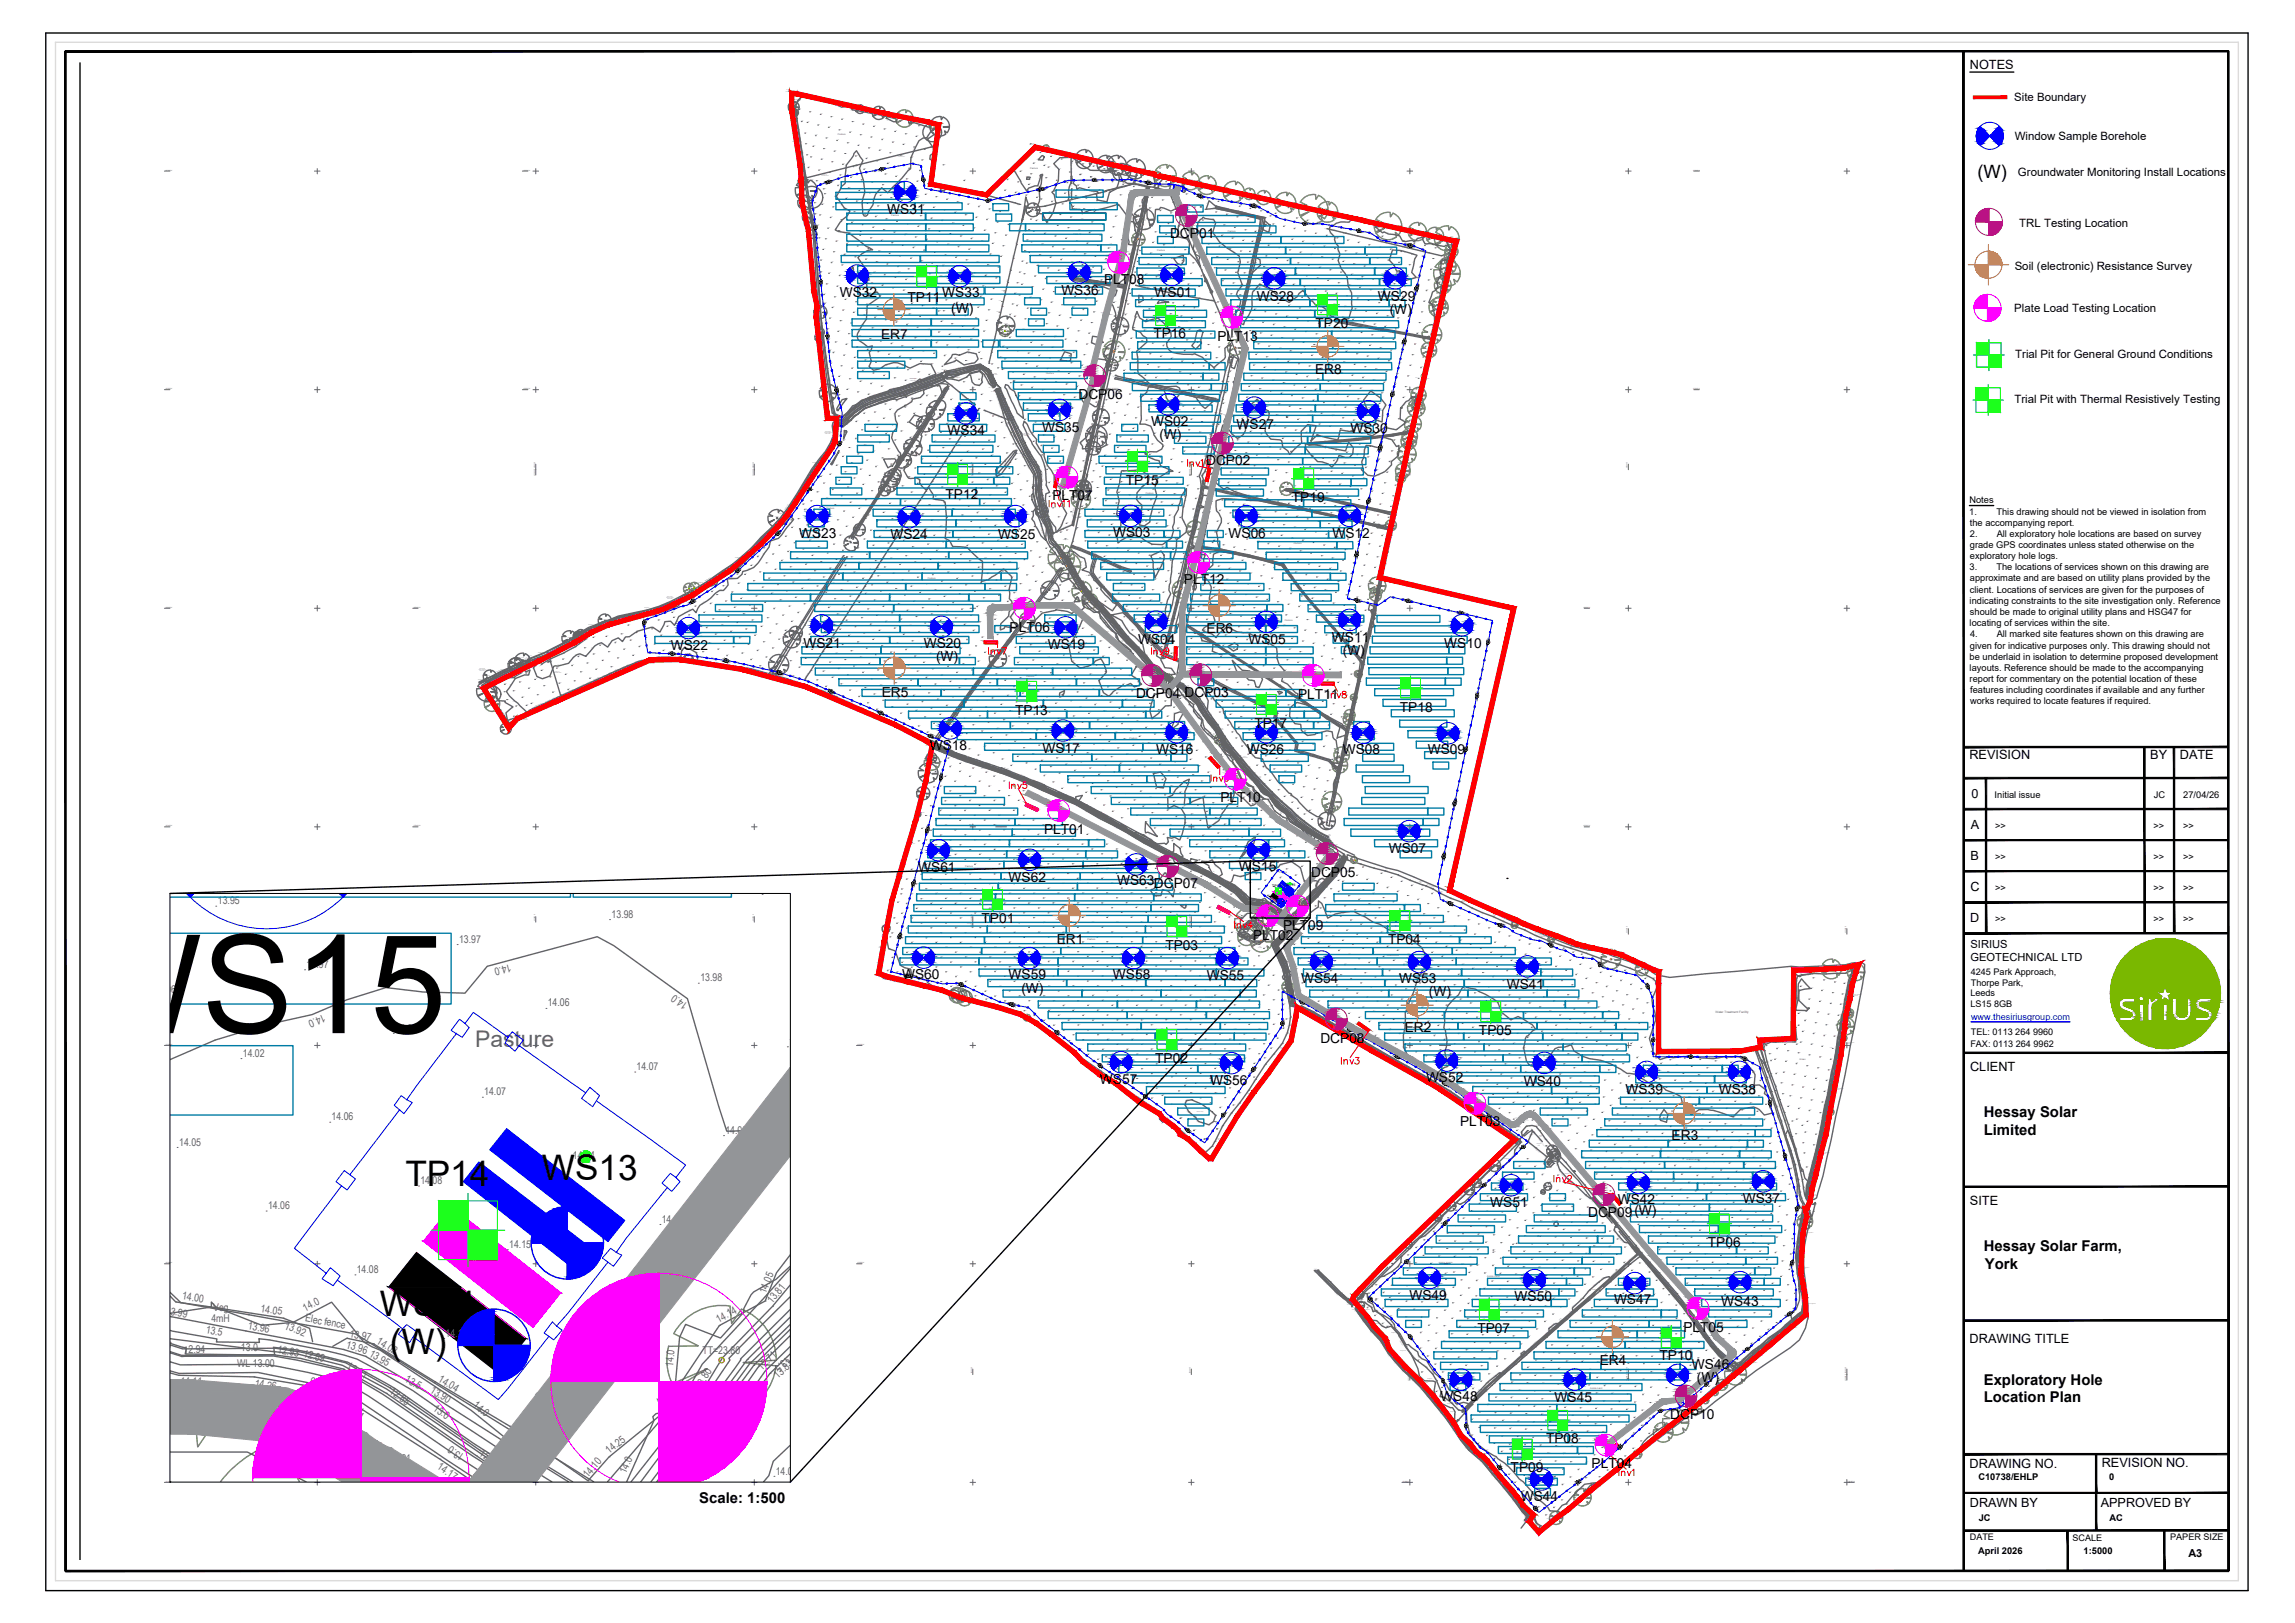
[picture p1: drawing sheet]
<svg xmlns="http://www.w3.org/2000/svg" width="420mm" height="297mm" viewBox="0 0 420 297" stroke-linecap="round" stroke-linejoin="round" font-family="sans-serif">
<defs><g id="words">
<g font-size="25.1">
<text x="13.2" y="189.1">WS15</text>
<text x="145.5" y="198.5">DCP05</text>
</g>
<g font-size="6.4">
<text x="74.2" y="217">TP14</text>
<text x="99.2" y="216">WS13</text>
<text x="69.6" y="240.8">WS14</text>
<text x="71.4" y="247.8">(W)</text>
</g>
<text font-size="4.2" fill="#636466" x="87" y="191.6">Pasture</text>
<text font-size="3.4" x="362" y="32.5">(W)</text>
<g font-size="2.7">
<text x="363.2" y="204.5">Hessay Solar</text>
<text x="363.2" y="207.7">Limited</text>
<text x="363.2" y="229">Hessay Solar Farm,</text>
<text x="363.4" y="232.2">York</text>
<text x="363.2" y="253.4">Exploratory Hole</text>
<text x="363.2" y="256.7">Location Plan</text>
<text x="128" y="275.1">Scale: 1:500</text>
</g>
<g font-size="2.5">
<text x="162.4" y="39.1">WS31</text>
<text x="214.2" y="43.6">DCP01</text>
<text x="202.1" y="52.1">PLT08</text>
<text x="153.8" y="54.4">WS32</text>
<text x="166.2" y="55.3">TP11</text>
<text x="172.5" y="54.4">WS33</text>
<text x="174.2" y="57.2">(W)</text>
<text x="194.3" y="54">WS36</text>
<text x="211.4" y="54.3">WS01</text>
<text x="230.1" y="55">WS28</text>
<text x="252.3" y="55">WS29</text>
<text x="254.4" y="57.4">(W)</text>
<text x="161.3" y="62.1">ER7</text>
<text x="211.2" y="61.9">TP16</text>
<text x="222.9" y="62.4">PLT13</text>
<text x="240.8" y="60.1">TP20</text>
<text x="240.7" y="68.4">ER8</text>
<text x="197.4" y="73">DCP06</text>
<text x="173.5" y="79.7">WS34</text>
<text x="190.8" y="79.1">WS35</text>
<text x="210.7" y="78">WS02</text>
<text x="212.3" y="80.3">(W)</text>
<text x="226.4" y="78.6">WS27</text>
<text x="247.2" y="79.3">WS30</text>
<text x="206.1" y="88.7">TP15</text>
<text x="220.8" y="85.1">DCP02</text>
<text x="173.1" y="91.3">TP12</text>
<text x="192.7" y="91.5">PLT07</text>
<text x="236.5" y="91.8">TP19</text>
<text x="146.3" y="98.4">WS23</text>
<text x="163" y="98.7">WS24</text>
<text x="182.7" y="98.7">WS25</text>
<text x="203.8" y="98.3">WS03</text>
<text x="224.9" y="98.5">WS06</text>
<text x="243.9" y="98.5">WS12</text>
<text x="216.7" y="107">PLT12</text>
<text x="122.8" y="118.9">WS22</text>
<text x="147.1" y="118.5">WS21</text>
<text x="169.1" y="118.6">WS20</text>
<text x="184.8" y="115.7">PLT06</text>
<text x="191.8" y="118.8">WS19</text>
<text x="208.4" y="117.8">WS04</text>
<text x="220.9" y="115.9">ER6</text>
<text x="228.6" y="117.8">WS05</text>
<text x="243.8" y="117.5">WS11</text>
<text x="245.8" y="119.9">(W)</text>
<text x="264.4" y="118.5">WS10</text>
<text x="171.4" y="121">(W)</text>
<text x="161.4" y="127.6">ER5</text>
<text x="185.8" y="130.8">TP13</text>
<text x="208" y="127.8">DCP04 DCP03</text>
<text x="237.7" y="128">PLT11</text>
<text x="256.3" y="130.4">TP18</text>
<text x="170.2" y="137.2">WS18</text>
<text x="190.8" y="137.7">WS17</text>
<text x="229.7" y="133.2">TP17</text>
<text x="211.7" y="138">WS16</text>
<text x="228.3" y="138">WS26</text>
<text x="245.8" y="138">WS08</text>
<text x="261.4" y="138.1">WS09</text>
<text x="223.4" y="146.7">PLT10</text>
<text x="191.1" y="152.7">PLT01</text>
<text x="168.1" y="159.6">WS61</text>
<text x="184.7" y="161.4">WS62</text>
<text x="226.8" y="159.5">WS15</text>
<text x="240" y="160.4">DCP05</text>
<text x="254.3" y="156.1">WS07</text>
<text x="204.5" y="162">WS63DCP07</text>
<text x="179.7" y="169">TP01</text>
<text x="193.5" y="172.7">ER1</text>
<text x="213.4" y="173.8">TP03</text>
<text x="229.4" y="172.1">PLT02</text>
<text x="234.9" y="170.3">PLT09</text>
<text x="254.1" y="172.7">TP04</text>
<text x="165.1" y="179.2">WS60</text>
<text x="184.7" y="179.2">WS59</text>
<text x="203.8" y="179.2">WS58</text>
<text x="220.9" y="179.3">WS55</text>
<text x="238.2" y="179.9">WS54</text>
<text x="256.2" y="179.9">WS53</text>
<text x="187" y="181.7">(W)</text>
<text x="261.6" y="182.2">(W)</text>
<text x="275.8" y="181.1">WS41</text>
<text x="241.7" y="190.9">DCP08</text>
<text x="257.2" y="189">ER2</text>
<text x="270.8" y="189.4">TP05</text>
<text x="211.5" y="194.5">TP02</text>
<text x="261.1" y="198">WS52</text>
<text x="201.4" y="198.4">WS57</text>
<text x="221.5" y="198.6">WS56</text>
<text x="279" y="198.7">WS40</text>
<text x="297.6" y="200.3">WS39</text>
<text x="314.7" y="200.2">WS38</text>
<text x="267.3" y="206.1">PLT03</text>
<text x="306" y="208.7">ER3</text>
<text x="272.8" y="220.9">WS51</text>
<text x="296.2" y="220.3">WS42</text>
<text x="319.1" y="220.2">WS37</text>
<text x="290.7" y="222.7">DCP09(W)</text>
<text x="312.7" y="228.3">TP06</text>
<text x="258" y="237.9">WS49</text>
<text x="277.3" y="238.1">WS50</text>
<text x="295.5" y="238.7">WS47</text>
<text x="315.1" y="239">WS43</text>
<text x="270.5" y="243.9">TP07</text>
<text x="308.2" y="243.7">PLT05</text>
<text x="292.9" y="249.8">ER4</text>
<text x="303.8" y="249">TP10</text>
<text x="309.8" y="250.6">WS46</text>
<text x="263.7" y="256.4">WS48</text>
<text x="284.6" y="256.5">WS45</text>
<text x="310.6" y="252.9">(W)</text>
<text x="305.8" y="259.6">DCP10</text>
<text x="276.6" y="269.4">TP09</text>
<text x="283" y="264.1">TP08</text>
<text x="291.4" y="268.8">PLT04</text>
<text x="278.4" y="274.7">WS44</text>
</g>
<g font-size="2.3">
<text x="360.6" y="12.7">NOTES</text>
<text x="360.6" y="139">REVISION</text>
<text x="393.7" y="139">BY</text>
<text x="399.1" y="139">DATE</text>
<text x="360.9" y="146.1">0</text>
<text x="360.8" y="151.8">A</text>
<text x="360.8" y="157.4">B</text>
<text x="360.7" y="163.1">C</text>
<text x="360.7" y="168.8">D</text>
<text x="360.7" y="196">CLIENT</text>
<text x="360.6" y="220.5">SITE</text>
<text x="360.6" y="245.8">DRAWING TITLE</text>
<text x="360.6" y="268.6">DRAWING NO.</text>
<text x="384.8" y="268.5">REVISION NO.</text>
<text x="360.6" y="275.8">DRAWN BY</text>
<text x="384.6" y="275.7">APPROVED BY</text>
</g>
<g font-size="2.1">
<text x="368.8" y="18.5">Site Boundary</text>
<text x="368.9" y="25.6">Window Sample Borehole</text>
<text x="369.4" y="32.3">Groundwater Monitoring Install Locations</text>
<text x="369.7" y="41.6">TRL Testing Location</text>
<text x="368.8" y="49.5">Soil (electronic) Resistance Survey</text>
<text x="368.8" y="57.1">Plate Load Testing Location</text>
<text x="368.9" y="65.6">Trial Pit for General Ground Conditions</text>
<text x="368.8" y="73.8">Trial Pit with Thermal Resistively Testing</text>
</g>
<g font-size="2" fill="#636466">
<text x="39.9" y="165.5">13.95</text>
<text x="112" y="167.9">13.98</text>
<text x="139.9" y="163.4">13.89</text>
<text x="84" y="172.5">13.97</text>
<text x="56.1" y="177.2">13.97</text>
<text x="93.4" y="176.4" transform="rotate(165 93.4 176.4)">14.0</text>
<text x="128.2" y="179.6">13.98</text>
<text x="28.2" y="181.7">13.96</text>
<text x="59.2" y="185.6" transform="rotate(157 59.2 185.6)">14.0</text>
<text x="100.3" y="184.2">14.06</text>
<text x="126" y="183.8" transform="rotate(-144 126 183.8)">14.0</text>
<text x="72.4" y="188.8">14.03</text>
<text x="144.5" y="191.2">13.93</text>
<text x="44.4" y="193.4">14.02</text>
<text x="116.5" y="195.9">14.07</text>
<text x="88.6" y="200.4">14.07</text>
<text x="32.8" y="209.7">14.05</text>
<text x="60.7" y="205">14.06</text>
<text x="132.8" y="207.5">14.00</text>
<text x="146" y="207.4" transform="rotate(178 146 207.4)">14.0</text>
<text x="104.9" y="212.1">14.14</text>
<text x="49.1" y="221.3">14.06</text>
<text x="77" y="216.7">14.08</text>
<text x="121.2" y="223.8">14.06</text>
<text x="65.3" y="232.9">14.08</text>
<text x="93.2" y="228.4">14.15</text>
<text x="33.3" y="237.8" transform="rotate(8 33.3 237.8)">14.00</text>
<text x="39" y="240">Veg</text>
<text x="140.2" y="236.9" transform="rotate(-68 140.2 236.9)">14.05</text>
<text x="141.4" y="238.7" transform="rotate(-50 141.4 238.7)">13.81</text>
<text x="27.3" y="245.8" transform="rotate(18 27.3 245.8)">12.95</text>
<text x="30.3" y="240.4" transform="rotate(10 30.3 240.4)">13.99</text>
<text x="37.6" y="244" transform="rotate(10 37.6 244)">13.5</text>
<text x="38.7" y="242">4mH</text>
<text x="45.3" y="243.3" transform="rotate(10 45.3 243.3)">13.96</text>
<text x="47.6" y="240.1" transform="rotate(8 47.6 240.1)">14.05</text>
<text x="52" y="243.1" transform="rotate(21 52 243.1)">13.92</text>
<text x="55.8" y="241.8" transform="rotate(10 55.8 241.8)">Elec fence</text>
<text x="55.9" y="240.1" transform="rotate(-28 55.9 240.1)">14.0</text>
<text x="63.9" y="244.7" transform="rotate(12 63.9 244.7)">13.97</text>
<text x="68.8" y="245.9" transform="rotate(32 68.8 245.9)">14.02</text>
<text x="81.6" y="244.6">14.11</text>
<text x="131.5" y="242.1" transform="rotate(-28 131.5 242.1)">14.14</text>
<text x="33.6" y="247.7" transform="rotate(-1 33.6 247.7)">12.94</text>
<text x="43.4" y="250.1">WL 13.00</text>
<text x="44.1" y="247.3" transform="rotate(1 44.1 247.3)">13.0</text>
<text x="50.7" y="247.7" transform="rotate(8 50.7 247.7)">12.93</text>
<text x="55.4" y="248.4" transform="rotate(13 55.4 248.4)">12.89</text>
<text x="63.2" y="246.7" transform="rotate(17 63.2 246.7)">13.96</text>
<text x="63.3" y="250.4" transform="rotate(30 63.3 250.4)">12.91</text>
<text x="67.4" y="248.1" transform="rotate(31 67.4 248.1)">13.95</text>
<text x="123.2" y="250.2" transform="rotate(-85 123.2 250.2)">14.0</text>
<text x="128.6" y="247.8">TT=23.80</text>
<text x="139.5" y="250.9" transform="rotate(-44 139.5 250.9)">12.71</text>
<text x="144" y="248.1" transform="rotate(136 144 248.1)">13.5</text>
<text x="33" y="253.4" transform="rotate(1 33 253.4)">14.11</text>
<text x="46.6" y="253.8" transform="rotate(9 46.6 253.8)">14.26</text>
<text x="60.1" y="252.8" transform="rotate(-167 60.1 252.8)">13.5</text>
<text x="62.8" y="257.8" transform="rotate(33 62.8 257.8)">14.31</text>
<text x="71.2" y="254.9" transform="rotate(35 71.2 254.9)">12.85</text>
<text x="74" y="252.8" transform="rotate(30 74 252.8)">13.5</text>
<text x="78.6" y="254.7" transform="rotate(33 78.6 254.7)">13.90</text>
<text x="80.1" y="252.8" transform="rotate(31 80.1 252.8)">14.04</text>
<text x="86.5" y="257.4" transform="rotate(38 86.5 257.4)">14.0</text>
<text x="97.8" y="256.3">14.11</text>
<text x="121.2" y="257.2" transform="rotate(-60 121.2 257.2)">14.07</text>
<text x="128.3" y="254.4" transform="rotate(-59 128.3 254.4)">13.80</text>
<text x="142.4" y="252.4" transform="rotate(-44 142.4 252.4)">13.83</text>
<text x="30.6" y="262">14.31</text>
<text x="67" y="258" transform="rotate(-146 67 258)">14.0</text>
<text x="79.2" y="258" transform="rotate(35 79.2 258)">13.0</text>
<text x="93.8" y="260.9" transform="rotate(35 93.8 260.9)">14.09</text>
<text x="71.2" y="267.6">14.21</text>
<text x="79.9" y="268.7" transform="rotate(34 79.9 268.7)">14.17</text>
<text x="85.1" y="266.3" transform="rotate(-145 85.1 266.3)">13.0</text>
<text x="87.6" y="266.3" transform="rotate(34 87.6 266.3)">12.88</text>
<text x="111.5" y="266.2" transform="rotate(-39 111.5 266.2)">14.25</text>
<text x="114.6" y="269.8" transform="rotate(-66 114.6 269.8)">14.0</text>
<text x="129.8" y="269.1" transform="rotate(-53 129.8 269.1)">13.59</text>
<text x="142" y="269.9">14.03</text>
<text x="107.6" y="270.5" transform="rotate(-49 107.6 270.5)">14.10</text>
</g>
<g font-size="2">
<text x="360.8" y="173.4">SIRIUS</text>
<text x="360.8" y="175.9">GEOTECHNICAL LTD</text>
<text x="400.6" y="285">A3</text>
</g>
<g font-size="1.7">
<text x="360.5" y="94.2">1.</text>
<text x="360.6" y="92.1">Notes</text>
<text x="365.5" y="94.2">This drawing should not be viewed in isolation from</text>
<text x="360.6" y="96.3">the accompanying report.</text>
<text x="360.6" y="98.3">2.</text>
<text x="360.6" y="100.3">grade GPS coordinates unless stated otherwise on the</text>
<text x="365.5" y="98.3">All exploratory hole locations are based on survey</text>
<text x="360.6" y="104.4">3.</text>
<text x="360.6" y="102.3">exploratory hole logs.</text>
<text x="360.6" y="106.4">approximate and are based on utility plans provided by the</text>
<text x="365.5" y="104.4">The locations of services shown on this drawing are</text>
<text x="360.6" y="110.5">indicating constraints to the site investigation only. Reference</text>
<text x="360.6" y="108.4">client. Locations of services are given for the purposes of</text>
<text x="360.6" y="112.6">should be made to original utility plans and HSG47 for</text>
<text x="360.6" y="114.6">locating of services within the site.</text>
<text x="360.6" y="118.7">given for indicative purposes only. This drawing should not</text>
<text x="360.7" y="116.7">4.</text>
<text x="365.5" y="116.7">All marked site features shown on this drawing are</text>
<text x="360.6" y="120.7">be underlaid in isolation to determine proposed development</text>
<text x="360.6" y="122.8">layouts. Reference should be made to the accompanying</text>
<text x="360.6" y="124.8">report for commentary on the potential location of these</text>
<text x="360.7" y="126.9">features including coordinates if available and any further</text>
<text x="360.7" y="128.9">works required to locate features if required.</text>
<text x="365.2" y="146">Initial issue</text>
<text x="394.3" y="146">JC</text>
<text x="399.7" y="146">27/04/26</text>
<text x="365.3" y="151.7">&gt;&gt;</text>
<text x="394.3" y="151.7">&gt;&gt;</text>
<text x="399.7" y="151.7">&gt;&gt;</text>
<text x="365.3" y="157.3">&gt;&gt;</text>
<text x="394.3" y="157.3">&gt;&gt;</text>
<text x="399.7" y="157.3">&gt;&gt;</text>
<text x="365.3" y="163">&gt;&gt;</text>
<text x="394.3" y="163">&gt;&gt;</text>
<text x="399.7" y="163">&gt;&gt;</text>
<text x="365.3" y="168.7">&gt;&gt;</text>
<text x="394.3" y="168.7">&gt;&gt;</text>
<text x="399.7" y="168.7">&gt;&gt;</text>
<text x="360.8" y="178.4">4245 Park Approach,</text>
<text x="360.7" y="182.4">Leeds</text>
<text x="360.7" y="184.4">LS15 8GB</text>
<text x="360.8" y="180.4">Thorpe Park,</text>
<text x="360.7" y="191.5">FAX: 0113 264 9962</text>
<text x="360.8" y="189.5">TEL: 0113 264 9960</text>
<text x="362.2" y="270.9">C10738/EHLP</text>
<text x="386.2" y="270.9">0</text>
<text x="360.6" y="281.9">DATE</text>
<text x="362.2" y="278.3">JC</text>
<text x="379.4" y="282">SCALE</text>
<text x="386.2" y="278.3">AC</text>
<text x="397.3" y="281.9">PAPER SIZE</text>
<text x="362.2" y="284.5">April 2026</text>
<text x="381.5" y="284.5">1:5000</text>
</g>
<text font-size="1.7" fill="#00f" x="360.8" y="186.6">www.thesiriusgroup.com</text>
<g font-size=".6">
<text x="232.5" y="164.7">WS14</text>
<text x="232.6" y="165.3">(W)</text>
<text x="232.9" y="162.2">TP14</text>
<text x="235.4" y="162.2">WS13</text>
</g>
<text font-size=".6" fill="#636466" x="314.1" y="185.4">Water Treatment Facility</text>
<g font-size=".4" fill="#636466">
<text x="153.4" y="24.8">Pasture</text>
<text x="188.6" y="30.9">Pasture</text>
<text x="163.2" y="39.4">Pasture</text>
<text x="196.6" y="43">Pasture</text>
<text x="211.9" y="46">Pasture</text>
<text x="224.8" y="42.5">Pasture</text>
<text x="248.1" y="51.2">Pasture</text>
<text x="216.1" y="58.9">Pasture</text>
<text x="164.4" y="62.5">Pasture</text>
<text x="191.5" y="68.4">Pasture</text>
<text x="239.4" y="76.1">Pasture</text>
<text x="151.3" y="93.1">Pasture</text>
<text x="209.8" y="90.4">Pasture</text>
<text x="236.9" y="99.5">Pasture</text>
<text x="169.9" y="106">Pasture</text>
<text x="235.2" y="113.6">Pasture</text>
<text x="124.6" y="115.9">Pasture</text>
<text x="187.9" y="123.9">Pasture</text>
<text x="206.8" y="135.2">Pasture</text>
<text x="230.9" y="135.2">Pasture</text>
<text x="176.7" y="158.7">Pasture</text>
<text x="234.2" y="159.7">Pasture</text>
<text x="199.1" y="172">Pasture</text>
<text x="253.9" y="174.9">Arable Land</text>
<text x="220.7" y="182.7">Pasture</text>
<text x="289.9" y="195.2">Arable Land</text>
<text x="329.4" y="194">Grass</text>
<text x="308.7" y="212.3">Arable Land</text>
<text x="312.5" y="216.8">Arable Land</text>
<text x="272.3" y="233.7">Arable Land</text>
<text x="291.1" y="254.3">Arable Land</text>
</g>
<g font-size=".3" fill="#636466">
<text x="30.4" y="31.2">453000 N</text>
<text x="95.8" y="31.2">453000 N</text>
<text x="202.3" y="31.2">453000 N 453000 N</text>
<text x="310" y="31.2">453000 N</text>
<text x="30.4" y="71.2">452800 N</text>
<text x="95.8" y="71.2">452800 N</text>
<text x="202.3" y="71.2">452800 N 452800 N</text>
<text x="310" y="71.2">452800 N</text>
<text x="98" y="87.1" transform="rotate(-90 98 87.1)">452600 E 452600 E</text>
<text x="138" y="87.1" transform="rotate(-90 138 87.1)">452800 E 452800 E</text>
<text x="178" y="87.1" transform="rotate(-90 178 87.1)">453000 E 453000 E</text>
<text x="218" y="87.1" transform="rotate(-90 218 87.1)">453200 E 453200 E</text>
<text x="258" y="87.1" transform="rotate(-90 258 87.1)">453400 E 453400 E</text>
<text x="298" y="85.7" transform="rotate(-90 298 85.7)">453600 E</text>
<text x="30.4" y="111.2">452600 N</text>
<text x="75.8" y="111.2">452600 N</text>
<text x="289.9" y="111.2">452600 N</text>
<text x="30.4" y="151.2">452400 N</text>
<text x="75.8" y="151.2">452400 N</text>
<text x="182.2" y="151.2">452400 N 452400 N</text>
<text x="289.9" y="151.2">452400 N</text>
<text x="98" y="168.6" transform="rotate(-90 98 168.6)">452600 E</text>
<text x="138" y="168.6" transform="rotate(-90 138 168.6)">452800 E</text>
<text x="178" y="169.9" transform="rotate(-90 178 169.9)">453000 E 453000 E</text>
<text x="218" y="169.9" transform="rotate(-90 218 169.9)">453200 E 453200 E</text>
<text x="258" y="169.9" transform="rotate(-90 258 169.9)">453400 E 453400 E</text>
<text x="298" y="170.7" transform="rotate(-90 298 170.7)">453600 E</text>
<text x="338" y="170.7" transform="rotate(-90 338 170.7)">453800 E</text>
<text x="30.4" y="191.2">452200 N</text>
<text x="157" y="191.2">452200 N</text>
<text x="263.4" y="191.2">452200 N 452200 N</text>
<text x="30.4" y="231.2">452000 N</text>
<text x="157" y="231.2">452000 N</text>
<text x="263.4" y="231.2">452000 N 452000 N</text>
<text x="178" y="251.4" transform="rotate(-90 178 251.4)">453000 E</text>
<text x="218" y="251.4" transform="rotate(-90 218 251.4)">453200 E</text>
<text x="258" y="252.7" transform="rotate(-90 258 252.7)">453400 E 453400 E</text>
<text x="298" y="252.7" transform="rotate(-90 298 252.7)">453600 E 453600 E</text>
<text x="338" y="252.7" transform="rotate(-90 338 252.7)">453800 E 453800 E</text>
<text x="30.4" y="271.2">451800 N</text>
<text x="256.8" y="271.2">451800 N</text>
<text x="338.4" y="271.2">451800 N</text>
</g>
</g></defs>
<!-- layer: PDF_Hatch -->
<g fill="#000" stroke="#000" stroke-width=".18">
<path d="M233.1 163.5l.8 .6h-1.3zM233.8 165h1.3l-.5 .7zM76.2 229.2l8.2 6.4h-13.2zM83.1 245h13.2l-5.1 6.3z"/>
<path d="M232.6 164.1l1.2 .9h1.3zM232.6 164.1h1.3l1.2 .9z"/>
<path d="M71.2 235.6l11.9 9.4h13.2zM71.2 235.6h13.2l11.9 9.4z"/>
</g>
<!-- layer: PDF_1. Customer Sub -->
<path d="M233.1 163.5l2 1.5-.5 .7-2-1.6zM233.7 162.6l2.1 1.6-.6 .7-2-1.6zM76.2 229.2l20.1 15.8-5.1 6.1-20-15.5zM82.6 220.8l20.1 15.8-5.1 6.3-20.1-15.7z" fill="none" stroke="#f0f" stroke-width=".18"/>
<!-- layer: FPS_Fence -->
<g fill="none" stroke="#636466" stroke-width=".25">
<path d="M145.5 19.3l1.6 10.8a221 221 0 0 1 2.8 23.8 348 348 0 0 0 2.7 21.7l1.5 .7 3.6-3 10.8-3.6 4.7-1.8 6.3-1.2 1.8 1.1 1.2 2.5-1.3-2.4-1.7-1.2-4.4 1.1-2 .2-2.8 1.2-12.4 4.1-3.8 3.1-1.7-.8-.5-2.8a301.8 301.8 0 0 1-2.3-19.9l-.7-10-1.5-9.1-.1-1.5-1.4-8.3-.5-4.5 1.5-1.9a34.5 34.5 0 0 1 6.9 1.7h1l1.6 .5 1 .1 6.5 1.5M171.7 23.4l-1.3 10.3 10.1 1.9 7.7-7.3-7.7 7.4-10.1-2zM180.5 35.7l6.2 1.7M187.7 37.7l-6.6 28.8M192 27.4l-1.5-.3h-1.1l-.5 .6M192.8 27.6v.3l3.3 .8v4.9M196.1 28.7l15 3.2 .4 1.7M196.2 34.6v1.9M202.4 35l.2-.1 4.9-1.3 2.4 .6-1.5 7.4-12.1 54.5-3.5 1.5-1.7-6a16.2 16.2 0 0 1-.6-4.7v-.6l-.5-.8a132.2 132.2 0 0 1-6.9-14.5l-.8 .4a29.7 29.7 0 0 0 2.3 5.5M202.4 35l-11.1 2.7-2.6 .3M207.7 33.6l-5.4 1.4M208.1 32.1l-.4 1.5 3.6 .7"/>
<path d="M210.4 34.3l-1.6 8.8M214 35l12.8 30.8-11.3 57.6M214.3 33.7l-.2 1.3-2.1-.5M214.5 32.6l-1.4-.3-1 1.4M231.4 41l.3 .1M263.8 52.7a68.8 68.8 0 0 1-1.8 8.6l.6 .3M264.7 43.8l.8 1.9-1.7 7 .7 .4M266.6 44.3l-.7 3.1a2307.9 2307.9 0 0 0-11.9 53.6l-1 4.9 1.2 .3M172.9 69.3a89.5 89.5 0 0 1-11.8 4l-2.9 1.1-1.8 1.2-2.4 2.2h-.5l-.3 .1a9.1 9.1 0 0 1-2.2 6.1 45.3 45.3 0 0 0-5.5 8 38.7 38.7 0 0 1-6.5 7.8 36 36 0 0 1-8.5 6.9l-3.4 2a29.4 29.4 0 0 1-10.4 4.1 34.1 34.1 0 0 0-13 5.5 42.8 42.8 0 0 1-6.8 3.1M173.7 68.5l.6 .4 2.9-.8 1.8-.8 .8 .2a12.8 12.8 0 0 1 2.1 3.3l.6-.5M178.4 74.1l-5.7-4.6-3.3 1.4-11.1 3.8-4.1 3.4-.8-.2a10.4 10.4 0 0 1-3.5 7.6l-4 6.3a43.7 43.7 0 0 1-4.3 5.7l-6.2 6.2-9.9 6.3-1.8 .8a25.5 25.5 0 0 1-8.1 2.5 49.4 49.4 0 0 0-7.8 2.8l-3.7 2.3-15.6 7.1 4.7 6.9 4.1-2.6 15.7-7.1a21.5 21.5 0 0 1 7.6-2.4 25.3 25.3 0 0 1 7.2 .6l2.2 .3a79.5 79.5 0 0 1 18.4 4.6l2.3 .7 13.5 6 10.6 5.2a151.5 151.5 0 0 1 33 14.4l2.8 1.6 .8 .6 14.7 7.8 2.7 2.3 3.2 .6 4.5 2.8 4-4.7a27.8 27.8 0 0 0 5.5-6.7M179.2 74.7l-31.8 49.6"/>
<path d="M180.2 75.1l4.4 1.7M182.3 71.4l1.7 3.9M187.4 82.9l.9 1.6a8.5 8.5 0 0 1 1.4 5.8l.8 3.3 2 5.6 1 1.5 1.4 2.5 2.8 4.8 1.9 2.2 1.9 1.8 3.4 4.1 3 3.1 3 3.6 3.8 2.4M195.6 101.8a23.7 23.7 0 0 0 6.2 9l1.5 1.8a48 48 0 0 0 6.5 7.3l1.3 1.7 4.2 2.9M195.7 100.9l-.3 .9M88.3 125.7l2.4 3.4 2.2 3.4M93.6 132.7a12.3 12.3 0 0 1 4.5-2.9l16.4-7.4a17.1 17.1 0 0 1 10.2-1.7h1.3l2.3 .5 4.2 .5a59.8 59.8 0 0 1 11.5 2.7 81.4 81.4 0 0 1 11.8 4.6l2.6 1 5.4 2.6a100.5 100.5 0 0 0 18 7.8l2.6 .8a77.2 77.2 0 0 1 8.8 3.8 82.6 82.6 0 0 1 12.2 6.2l8.4 4.7 2 .9 10.2 5.4 1.6 1.3M96.5 121.6l-5.8 2.5-2.5 1.3M215.3 125.5l1.3 .7 .6 .9 1.9 1.8a21.4 21.4 0 0 0 3.4 4.8l1.8 3.6 1.7 1.5 1.9 2.6 1.4 1.4 1.6 2.1 .6 .5 .8 .3 1.2 1.8 .9 .8 .9 .6 .9 1.5 3.4 2.2 4.9 2.7 1.5 1.1v.5l-.5 .8-3.5 4.2-3.3 3.5-2.1 2.7-4.4-2.7-3.7-.8-.7-.8M215.8 124.8l.8 .4 3 2.6 3.3 4.8 1.3 2.1a79.3 79.3 0 0 0 16.4 16.9l1.3 .9 1.2 .6M215.9 124.7l-.6 .8M226.7 170.8l1.3 .7"/>
<path d="M328.5 178.1l-.2 12.1-6.1 .2 .1 1.3M303.7 180.2l.1 12.3h11.1a20.6 20.6 0 0 0 6.6-.6M212.7 204.1l-.4 .6M213.4 204.8l-.5 .5M279.7 206.9l-1.5 1.6-.6 1-3.7 3.7-18.4 17.3M280.4 206.8l2 2.1M283 209.7h.1M283.7 210.5l5.3 5.6 2.5 3.4 3.6 4.3M31.2 236.5l1.9 1.9 32 5.7 43.6 27.1M144.7 235.2l-3.3 3.9-9.2 9.4-3.8 6.4-12.9 16.3M144.7 232.2l-4.9 5.4-11.2 12.1-2.3 3.9-15.1 17.6M248.6 239.1l4.6 5.4 1.4 2.5 2.5 2.8a105.7 105.7 0 0 1 8.8 10l.6 .5 .4-.5"/>
<path d="M254.1 231.9a57.5 57.5 0 0 0-6.6 7.2l.3-.8M254.8 231.3h.1M292.1 236.8l-18.4 16.1M292.9 236.2h.1M295.8 224.6h.1M296.4 225.4l3.4 4.1M297.3 232.2l-3.7 3.3M31.2 240.9l31.6 6.1 4.1 1.2 11.2 6.6 26 16.4M272.2 254.2l-3.5 3.6M273 253.6h.1M318.3 251.1l-1.2 .9M268.3 263.4l3 2.9a71.4 71.4 0 0 1 7.4 8.8l1.8 2.3"/>
<path d="M284.5 278.4l-2 1.6"/>
</g>
<g fill="none" stroke="#636466" stroke-width=".18">
<path d="M145.4 19.5h.1M145.5 19.5h.1M145.7 19.1h.1M146.3 18.3h.1M146.9 17.6h.1M148.6 17.9h.1M150.7 18.3h.1M152.5 18.8h.1M153.8 19.3h.1M154.8 19.3h.1M156.4 19.8h.1M157.4 19.9h.1"/>
<path d="M145.8 21.7h.1M146.1 23.8h.1M146.5 26h.1M146.8 28h.1M147.1 30.1h.1M147.4 32.4h.1M148.1 36.7h.1M148.5 39.2h.1M159.5 20.5h.1M162.9 21.2h.1M163.9 21.4h.1M170.4 33.7h.1"/>
<path d="M170.6 31.5h.1M170.7 31.3h.1M171 29.2h.1M171 29.1h.1M171.3 27.2h.1M171.3 26.7h.1M171.6 25h.1M171.6 24.4h.1M171.7 23.4h.1M172.1 34h.1M172.6 34.1h.1M174.2 34.4h.1"/>
<path d="M174.6 34.5h.1M176.3 34.8h.1M176.6 35h.1M178.4 35.2h.1M178.6 35.3h.1M180.5 35.6h.1M180.5 35.7h.1M182 34.1h.1M182.2 34.1h.1M182.4 36.2h.1M183.6 32.7h.1M184.1 36.7h.1"/>
<path d="M185 31.4h.1M185.1 31.2h.1M185.8 37.1h.1M186.4 30h.1M186.7 29.8h.1M186.7 37.4h.1M187.7 37.7h.1M188 28.6h.1M188.2 28.3h.1M188.7 38h.1M188.9 27.7h.1M189.4 27.1h.1"/>
<path d="M189.7 27.1h.1M190.5 27.1h.1M191.3 37.7h.1M192 27.4h.1M192.8 27.6h.1M192.8 27.9h.1M193.2 37.2h.1M194.5 28.3h.1M195.1 36.8h.1M196.1 28.7h.1M196.1 29.8h.1M196.1 32.2h.1"/>
<path d="M196.1 33.6h.1M196.2 34.6h.1M196.2 36.5h.1M197.1 36.3h.1M197.8 29.1h.1M198.8 35.9h.1M199.6 29.4h.1M200.4 35.5h.1M201.1 29.8h.1M202.3 35h.1M202.4 35h.1M204.4 34.4h.1"/>
<path d="M205.8 34.1h.1M206 30.8h.1M207.5 33.6h.1M207.7 33.6h.1M207.8 33.1h.1M208.1 32.1h.1M208.2 31.3h.1M208.7 33.8h.1M209 39.1h.1M209.3 31.6h.1M209.5 36.6h.1M209.5 39.1h.1"/>
<path d="M209.9 34.2h.1M209.9 34.1h.1M210.1 36.1h.1M210.4 34.3h.1M211.1 31.9h.1M211.5 33.6h.1M212 34.5h.1M213.1 32.3h.1M214 35h.1M214.1 35h.1M214.3 33.7h.1M214.5 32.6h.1"/>
<path d="M214.8 37h.1M215.7 39.2h.1M148.8 41.6h.1M149.2 44.1h.1M149.4 46.8h.1M149.6 49.4h.1M149.8 51.8h.1M149.9 53.9h.1M150.4 59.1h.1M183 58.2h.1M183.5 56.1h.1M184 54h.1"/>
<path d="M184.5 51.7h.1M185 49.5h.1M185.5 47.3h.1M186.1 44.8h.1M186.6 42.4h.1M187.2 40.2h.1M204.4 59.5h.1M205 56.8h.1M205.5 54.2h.1M206.1 52h.1M206.6 49.6h.1M207.2 47.1h.1"/>
<path d="M207.7 44.5h.1M208.4 41.6h.1M208.8 43.1h.1M209.2 41.1h.1M216.6 41.2h.1M217.4 43.3h.1M218.3 45.3h.1M219.1 47.2h.1M220 49.4h.1M220.8 51.3h.1M221.7 53.4h.1M222.5 55.4h.1"/>
<path d="M223.6 57.9h.1M231.7 41.1h.1M262.5 59.4h.1M263 57.4h.1M263 59.5h.1M263.5 55h.1M263.8 52.7h.1M264.1 54.8h.1M264.5 50.1h.1M264.5 53.1h.1M264.8 51.8h.1M264.8 44.2h.1"/>
<path d="M264.9 48.2h.1M265.4 49.2h.1M265.5 45.7h.1M265.9 47.4h.1M266.2 45.8h.1M266.6 44.3h.1M150.7 61.4h.1M150.9 63.6h.1M151.2 65.5h.1M151.4 67.5h.1M151.8 69.6h.1M152 71.7h.1"/>
<path d="M152.3 73.6h.1M152.6 75.6h.1M152.7 75.4h.1M153.2 80h.1M153.3 76.1h.1M154.1 76.4h.1M154.1 76.3h.1M154.2 78.1h.1M154.7 76h.1M154.9 77.6h.1M155.3 75.4h.1M156.3 74.5h.1"/>
<path d="M156.3 74.6h.1M157.7 73.3h.1M157.9 73.3h.1M159.3 72.7h.1M160.7 72.5h.1M160.9 72.2h.1M162.1 73.4h.1M162.7 71.6h.1M163.5 73.1h.1M164.3 71.3h.1M164.7 71h.1M165.4 72h.1"/>
<path d="M165.7 72.2h.1M166.6 70.3h.1M167 70.3h.1M168.5 69.7h.1M169.2 70.7h.1M169.4 70.9h.1M170.3 69.1h.1M170.3 69.2h.1M172.1 68.4h.1M172.3 68.5h.1M172.7 69.5h.1M173.1 68h.1"/>
<path d="M173.2 67.9h.1M174.1 70.5h.1M174.8 67.6h.1M175.1 67.8h.1M175.6 71.7h.1M176.3 67.3h.1M176.6 78.8h.1M177 67.3h.1M177.1 73h.1M177.2 68.1h.1M177.9 67h.1M178 76.7h.1"/>
<path d="M178.4 74.1h.1M178.6 66.9h.1M179.2 74.7h.1M179.5 66.7h.1M180.2 75.1h.1M180.8 67.5h.1M180.8 68.8h.1M181.1 66.5h.1M181.2 67.9h.1M181.3 67.8h.1M181.4 70.1h.1M181.5 64.5h.1"/>
<path d="M181.6 68.7h.1M181.7 75.7h.1M181.9 69.2h.1M182 62.6h.1M182.4 71.7h.1M182.5 60.4h.1M182.9 72.8h.1M183.1 71h.1M183.2 76.3h.1M183.7 75h.1M183.9 73h.1M184 75.3h.1"/>
<path d="M184.6 76.8h.1M184.6 76.9h.1M184.6 74.7h.1M185.4 76.3h.1M186.3 78.2h.1M186.9 79.4h.1M199.8 80h.1M200.4 77.5h.1M201 74.8h.1M201.5 72.2h.1M202.1 69.8h.1M202.6 67.4h.1"/>
<path d="M203.2 64.9h.1M203.8 62.1h.1M224 79.9h.1M224.5 77.8h.1M224.6 60.5h.1M224.9 75.8h.1M225.3 73.9h.1M225.4 62.5h.1M225.6 71.8h.1M226 69.9h.1M226.2 64.2h.1M226.4 67.9h.1"/>
<path d="M226.8 65.8h.1M258.9 78.5h.1M259.5 75.6h.1M260.3 71.6h.1M261.2 68.1h.1M261.7 65.4h.1M262 61.3h.1M262.5 62.1h.1M262.6 61.6h.1M139 99.8h.1M139.2 99.9h.1M140.4 98.7h.1"/>
<path d="M140.7 98.2h.1M141.6 97.5h.1M141.8 96.9h.1M142.7 96.4h.1M143 95.5h.1M143.8 94.9h.1M144.1 94.2h.1M144.8 93.4h.1M145.5 92h.1M145.9 91.8h.1M146.3 90.6h.1M146.9 90.2h.1"/>
<path d="M147.5 88.8h.1M147.9 88.7h.1M148.9 87.1h.1M149 86.5h.1M149.8 85.3h.1M149.9 85.5h.1M151 84h.1M151.5 83.6h.1M152.4 81.7h.1M152.5 81.9h.1M153 80.2h.1M163.9 98.6h.1"/>
<path d="M165.1 96.8h.1M166.2 95.1h.1M167.3 93.3h.1M168.4 91.6h.1M169.5 89.9h.1M170.6 88.1h.1M171.9 86.2h.1M173 84.4h.1M174.2 82.7h.1M175.3 80.8h.1M187.6 81h.1M188.3 84.5h.1"/>
<path d="M188.5 82.7h.1M189.4 86.7h.1M189.5 87.3h.1M189.6 84.5h.1M190 85.5h.1M190 91.9h.1M190.5 86.3h.1M190.5 86.9h.1M190.6 88.8h.1M190.6 88.1h.1M190.7 89.6h.1M190.8 90.7h.1"/>
<path d="M191.1 91.6h.1M191.5 93.1h.1M191.6 96.6h.1M191.9 94.5h.1M192.5 96.5h.1M192.8 97.6h.1M193.4 97.4h.1M194.6 96.8h.1M196.7 94.3h.1M197.1 92.3h.1M197.6 90.2h.1M198.2 87.7h.1"/>
<path d="M198.7 85h.1M199.2 82.6h.1M220.2 99.8h.1M220.5 97.9h.1M220.9 95.8h.1M221.4 93.7h.1M221.7 91.8h.1M222.5 87.7h.1M222.9 85.6h.1M223.6 81.9h.1M254.7 97.9h.1M255.5 94.3h.1"/>
<path d="M256.1 91.3h.1M257 87.5h.1M257.7 84.2h.1M258.3 81.3h.1M102.1 119.2h.1M102.2 119.3h.1M103.7 118.3h.1M104.1 118.4h.1M105.7 117.1h.1M106 117.2h.1M107.7 115.9h.1M107.8 116.1h.1"/>
<path d="M109.5 115.4h.1M109.8 114.9h.1M111.6 114.5h.1M112.1 114.1h.1M113.5 113.9h.1M114.3 113.4h.1M115.6 113.3h.1M116.7 112.8h.1M117.5 112.9h.1M119.2 112.3h.1M119.7 112.4h.1M121.1 111.6h.1"/>
<path d="M121.8 111.6h.1M123.1 110.8h.1M123.7 110.8h.1M125.1 109.9h.1M125.5 110h.1M127.1 108.7h.1M127.3 108.9h.1M129 107.6h.1M129.1 107.8h.1M130.5 106.7h.1M130.6 106.8h.1M131.5 106h.1"/>
<path d="M132.4 105.7h.1M133.3 104.8h.1M134.1 104.5h.1M134.6 103.9h.1M135.4 103.7h.1M135.9 102.9h.1M136.8 102.4h.1M137.5 101.4h.1M138 101.2h.1M150.7 119.2h.1M151.8 117.5h.1M152.9 115.8h.1"/>
<path d="M154 114.1h.1M155.1 112.4h.1M156.1 110.7h.1M157.2 109h.1M158.3 107.3h.1M159.5 105.6h.1M160.6 103.8h.1M161.6 102.1h.1M162.8 100.4h.1M193.5 100.7h.1M194.9 103.2h.1M195.6 101.8h.1"/>
<path d="M195.6 104.3h.1M195.7 100.9h.1M195.8 102.4h.1M196.6 106.1h.1M196.8 104.2h.1M197.6 105.8h.1M197.7 108h.1M198.7 107.4h.1M199.6 110.2h.1M199.9 108.8h.1M201.5 112h.1M201.8 110.8h.1"/>
<path d="M203.1 113.9h.1M203.3 112.6h.1M204.8 114.5h.1M204.9 116.1h.1M206.3 117.8h.1M206.4 116.4h.1M207.9 119.2h.1M208.4 118.4h.1M209.8 119.9h.1M216.3 119.4h.1M216.7 117.3h.1M217 115.5h.1"/>
<path d="M217.4 113.5h.1M217.8 111.7h.1M218.2 109.6h.1M218.6 107.7h.1M218.9 105.9h.1M219.4 103.7h.1M219.8 101.8h.1M253 105.9h.1M253.6 103.2h.1M254 101h.1M254.2 106.2h.1M88.2 125.4h.1"/>
<path d="M88.5 125.5h.1M90.1 124.7h.1M90.7 124.1h.1M91.2 129.5h.1M92 123.9h.1M92.2 130.9h.1M92.3 123.4h.1M94 123h.1M94.2 122.5h.1M95.2 131.1h.1M95.4 131.2h.1M96 122.1h.1"/>
<path d="M96.4 130.5h.1M96.5 121.6h.1M96.9 121.4h.1M97.3 129.8h.1M98 121.2h.1M98.3 120.9h.1M99.4 128.9h.1M99.7 120.3h.1M100 120.3h.1M101.6 127.8h.1M103.1 127.5h.1M103.7 126.9h.1"/>
<path d="M104.1 127.1h.1M105.4 126.5h.1M106.1 125.8h.1M107.1 125.8h.1M108.5 124.7h.1M110.9 123.6h.1M112 123.1h.1M113 122.7h.1M114.7 121.9h.1M116.8 121.1h.1M118.7 120.7h.1M120.4 120.6h.1"/>
<path d="M120.6 120.3h.1M121.8 120.5h.1M124.7 120.4h.1M126 120.7h.1M127.8 120.9h.1M128.3 121.2h.1M130 121.2h.1M130.4 121.4h.1M132.2 121.6h.1M132.5 121.7h.1M134.9 122h.1M135 122.2h.1"/>
<path d="M136.9 122.5h.1M137.4 122.4h.1M137.8 122.7h.1M139.2 122.9h.1M141.1 123.6h.1M144 124.4h.1M144.1 124.2h.1M146.1 124.9h.1M146.4 125.1h.1M147.4 124.3h.1M148.5 122.7h.1M148.5 125.9h.1"/>
<path d="M149.6 120.9h.1M150.6 126.7h.1M150.7 126.5h.1M153.2 127.6h.1M155.8 129h.1M157.9 129.7h.1M158.4 130h.1M160.3 130.8h.1M161.1 131.4h.1M162.3 131.7h.1M163.8 132.6h.1M164.2 132.5h.1"/>
<path d="M166.2 133.5h.1M168.3 134.6h.1M169.3 135h.1M170.5 135.9h.1M170.6 135.6h.1M173.1 137.2h.1M174.7 137.9h.1M174.8 137.7h.1M177.2 138.8h.1M177.2 138.6h.1M179.6 139.6h.1M209.3 120.9h.1"/>
<path d="M210.9 122.8h.1M211.1 121.6h.1M212.8 124h.1M213.2 123.1h.1M214.7 125.2h.1M215.3 124.5h.1M215.3 125.5h.1M215.5 123.4h.1M215.8 124.8h.1M215.9 121.4h.1M215.9 124.7h.1M216.2 125.9h.1"/>
<path d="M216.6 125.2h.1M216.6 126.2h.1M217.2 127.1h.1M218 128h.1M218.1 126.4h.1M219.1 128.9h.1M219.6 127.8h.1M219.6 129.9h.1M220.3 128.8h.1M220.4 131.1h.1M221.3 132.4h.1M221.6 130.9h.1"/>
<path d="M222.5 133.7h.1M222.9 132.6h.1M223.2 135.3h.1M224.2 134.7h.1M224.3 137.3h.1M225.1 138h.1M225.6 136.8h.1M226 138.8h.1M227 138.4h.1M181.8 140.4h.1M181.9 140.1h.1M186.6 142.1h.1"/>
<path d="M189 143h.1M189.1 142.9h.1M190.8 143.8h.1M190.9 143.6h.1M193.2 145h.1M195.1 145.7h.1M195.2 145.5h.1M196.7 146.4h.1M196.8 146.2h.1M198.8 147.5h.1M198.9 147.3h.1M201.3 148.8h.1"/>
<path d="M201.4 148.7h.1M203.2 149.9h.1M205.4 151.2h.1M207.6 152.4h.1M209.2 152.9h.1M210.4 153.9h.1M211.4 154.3h.1M211.8 154.7h.1M213.8 155.9h.1M214 155.6h.1M215.8 156.8h.1M218.3 158.1h.1"/>
<path d="M218.4 158h.1M227.1 140.4h.1M227.9 141.4h.1M228.6 140.4h.1M229.3 142.8h.1M229.6 141.5h.1M230.4 144.1h.1M230.9 144.9h.1M231.4 143.4h.1M231.5 145.4h.1M232.3 145.7h.1M232.8 144.9h.1"/>
<path d="M233.5 147.5h.1M234.4 148.3h.1M234.6 146.6h.1M235.3 148.9h.1M236.2 150.4h.1M236.3 148.1h.1M237.4 149.2h.1M237.7 151.4h.1M238.6 150.2h.1M239.6 152.6h.1M240.6 151.6h.1M241.3 153.5h.1"/>
<path d="M241.9 152.5h.1M242.8 154.4h.1M243.1 153.1h.1M244.1 159.2h.1M244.2 159.3h.1M244.5 155.3h.1M245.4 157.6h.1M245.5 157.7h.1M245.9 156.2h.1M246 156.4h.1M222.4 160.3h.1M222.5 160.2h.1"/>
<path d="M224.9 161.4h.1M226 162.2h.1M226.7 170.8h.1M227.8 163.8h.1M228.5 164.6h.1M228.8 164.4h.1M230 164.9h.1M230 164.6h.1M231.8 165.3h.1M232.2 165.4h.1M233.3 166.1h.1M233.4 165.9h.1"/>
<path d="M234.9 167h.1M235 166.9h.1M236.5 167.8h.1M236.6 168.1h.1M238.3 166.1h.1M239.6 164.5h.1M240.5 163.1h.1M240.6 163.3h.1M241.9 161.7h.1M242 161.9h.1M242.7 160.9h.1M242.8 161h.1"/>
<path d="M303.7 179.9h.1M328.5 178.1h.1M328.5 178.4h.1M303.6 181.9h.1M303.7 180.2h.1M303.7 184.6h.1M303.7 187.3h.1M303.7 190.4h.1M303.8 192.5h.1M305.8 192.5h.1M308 192.5h.1M310.3 192.5h.1"/>
<path d="M312.7 192.5h.1M314.9 192.5h.1M317.3 192.5h.1M318.6 192.4h.1M319.9 192.3h.1M321.5 191.9h.1M322.3 191.7h.1M323.6 190.4h.1M326.2 190.3h.1M328.3 190.2h.1M328.3 188.5h.1M328.4 186.3h.1"/>
<path d="M328.4 184.8h.1M328.4 182.4h.1M328.5 180.2h.1M212.3 204.7h.1M212.7 204.1h.1M212.9 205.3h.1M269.7 217.2h.1M272.5 214.4h.1M273.9 213.2h.1M277.6 209.5h.1M278.2 208.5h.1M279.7 206.9h.1"/>
<path d="M280.4 206.8h.1M280.8 207.2h.1M285.2 212.2h.1M291.5 219.5h.1M33.1 238.4h.1M141.4 239.1h.1M247.5 239.1h.1M247.8 238.3h.1M251.2 234.7h.1M252.4 233.7h.1M257.2 228.8h.1M258.8 227.4h.1"/>
<path d="M260.1 226.3h.1M263.4 223h.1M264.6 221.9h.1M266.6 220.1h.1M290.6 238.2h.1M293.2 221.6h.1M295.1 234.1h.1M297.3 232.2h.1M298.3 227.7h.1M299.3 228.9h.1M299.8 229.5h.1M44.9 243.6h.1"/>
<path d="M45.5 240.6h.1M62.8 247h.1M66.9 248.2h.1M78.1 254.8h.1M79.5 253.1h.1M128.4 254.9h.1M253.2 244.5h.1M254.6 247h.1M257.1 249.8h.1M258.9 251.6h.1M261.3 254.3h.1M263.7 256.9h.1"/>
<path d="M265.9 259.8h.1M268.7 257.8h.1M270.7 255.6h.1M275.3 251.5h.1M278 249.2h.1M317.1 252h.1M318.3 251.1h.1M94 264.9h.1M95.3 262.9h.1M266.5 260.3h.1M268.3 263.4h.1M270 265.1h.1"/>
<path d="M271.3 266.3h.1M272.7 267.9h.1M274.3 269.6h.1M275.8 271.4h.1M277.4 273.3h.1M282.5 280h.1M284.5 278.4h.1"/>
</g>
<!-- layer: FPS_Hedge -->
<g fill="none" stroke="#636466" stroke-width=".25">
<path d="M164.4 20.6l-.4 1.1-2.5-.6-5.5-1-.2-.4-.9-.2-.8 .1-1.4-.6-4.2-1-1.7-.3-.8 .7-.4 1.3 2.9 19.4a196.3 196.3 0 0 1 1.9 19.6l2 15.2 .8 3.4-.5 .7 .1 1.4-.8 1.9-1 1.7-1.7 2.2a73.9 73.9 0 0 1-7.4 10.8l-6.1 6.1-3.8 2.7-3.9 2.5-4.2 2.5-3.5 1.4-7.3 1.7-3.5 1.4-2 .8-3.6 2.3-4.3 2.1a156.1 156.1 0 0 0-12 5.5M166.7 21.3v1l3.7 1.1M192.1 27.1l-.1 .3-.9-.2h-1.6M192.8 27.3v.3l2.2 .7 1.4 .4M214.5 32.6l19.2 4.5 .2-.5M234.4 36.8v.3l2.7 .7 4.9 1 16.8 3.8 7.1 1.4 .7 .3M153.8 77.5l2.9-2.4 1.8-1.2 1.8-.7a101.3 101.3 0 0 0 12.5-4.3l.2 .9-1.9 .8-6.9 2.5-.5-.1-5.4 1.8-2 1.4-.6 .7-1.1 1-.5 .1h-.3l-.1-.2zM173.1 68.7l2.4-.2 2.2-.9 1.5-.4 .7 .1 .9 .7 1.4 2.6-.4 .2-.7-.6-.9-1.7-.9-.7-.3 .3-1.4 .3-.7 .7-1.4 .6-1.2-.3-1-.1zM182.3 71.4l.3-.2 4.3 9.5 1.2 2.5 1.8 3.2 .3 1.3a17.9 17.9 0 0 0 1.5 8.5l1.4 3.1 1 1.4 1.4 2.1-.6 .4h-.4l-1.4-2.1-.9-1-.9-1.6-.7-2.6-.8-2.2-.1-.8-.6-2.5 .2-3.5-3.3-5.7-1.8-3.6zM196.4 96.1l10.5-46.8 3.2-15 .3 .1-.3 1.4a187 187 0 0 1-3.5 17l-4.9 22.8-1.4 5.2-2.3 10.8a60.5 60.5 0 0 1-2.3 9.3M148.5 125.9v-.2l-4.2-1.3-7.2-2-9.4-1.5a19.9 19.9 0 0 0-13.3 1.3l-11.4 5.2a46.1 46.1 0 0 0-9.7 5l-3.3-4.7M150.7 126.7l.1-.1 2.5 1.1v.1"/>
<path d="M154.7 128.6l.2-.2 .8 .4-.1 .2M157.6 129.8l.1-.1 4 1.8-.2 .2M162.9 132.3l.1-.3 2.1 .9 2 1.1-.1 .3M167.9 134.8l.2-.3 2.5 1.2M170.4 136.4l6.1 2.5 .2-.5M177.6 138.7l-.2 .5 2 .7 1.5 .4 .1-.4M183.3 140.5l-.3 .6 1.9 .6 .1-.4M187.3 142.1l-.2 .5 .9 .4 .1-.5M189.5 143l-.2 .6 1.5 .6h.5v-.3M193.9 145l-.3 .4 .2 .2 3.1 1.2 5.6 3.1M205.1 151.4l.9 .4M207.7 152.9l7.6 4.1a126.3 126.3 0 0 1 11.2 6.1l1.8 1.9h.3a8.5 8.5 0 0 1 5.8 2.3l2.2 1.4 .3-.1 2.3-3 1.6-1.6 3.4-3.9 1.3-1.7 .7-1.3 .4-.2"/>
<path d="M246.6 156.9l.1 .5 9.2 2.7 2.2 1 2.9 1M246.6 156.9l.1-.5 7.3 2.5 1.9 .4 2.8 1.1a149 149 0 0 1 14.1 6.4l3.9 1.8 11.4 4.6 2.6 .7 2.1 .1 5.4 2 3.8 1.6 1.2 .8 2.5 .5 22.2-2 1.5 .1 8.5-.4 1.8-.4 .2 .4-.2 .3M164.3 179.3a3.1 3.1 0 0 0-2.2-.2l-1.2-.6 .1-.4 5.4 1.2a44.1 44.1 0 0 1 8.8 2.8M262.3 162.7l1.3 .7 1.9 1 2 .7 3.8 1.9 7.8 3.2a56.4 56.4 0 0 0 11.3 4.2l4.1 1.6a34.9 34.9 0 0 1 8.1 3.1l1.1 1.1M339.9 176.6l.4-.3 .5-.1 .6 .3-.1 1.5-.3 2.4-3.2 16.4-4 18.4-1.2 4-.5 .3h-.4M176.6 182.4l9.9 2.8 2.7 1.4a67.9 67.9 0 0 1 9 7.1l12.9 9 1.7 1.3-.2 .4-1-.7M214.5 206l-1.3-1 .4-.3 5.2 4.5 1.6 1.5M269.5 217.4l-2.9 2.7M278.2 208.6l.3 .4-1.2 1.5-.1 1-1 1.1-1.5 1.2-1-.6-4.2 4.2 .3 .7-.3 .6-1.4 1.3-.8 .4-.7-.3-6.7 6.5M279.4 206.1l1.1-.1 .7 .1 1.8 2.4 8.8 10.5-.3 .3-.3 .1-.9-.7-1.9-1.8-1.4-1.2-1.5-1.6-.4-1.3 .2-.3-1-1.2-1.2 .4-3.4-2.8 .9-1.9h-.4l-1.1 .9-.4-.1-.2-.6zM249 238.3h.8l1.3 1 .3 .8 .5-.3a21 21 0 0 1 5.5 6.7l1.5 2.1a9.6 9.6 0 0 1 4.9 6.1l-.1 .9 .8 .2 1.3 1 1.2 1.2 1 .3 1.4-1.5 .1 .3-2.8 3.2-.6 .3-.3-.3a57.5 57.5 0 0 0-9-10.3l-2.5-3-1.7-2.6-4.3-5.3zM256.5 229.9l-3.7 3.8"/>
<path d="M263.7 223.4l-2.8 2.8-1 .4-3.4 3.3v1.1a6.3 6.3 0 0 1-3.7 2.7l-3.1 2.9-1.8 2-.1-.2M295 234l-7 6.1M299.6 228.1l-3.2-3.8-.4-.2-.3 .4-.2 .6 1.9 2.3 .7 .1 1.7 2.1-4.8 4.4-.5-.3-.8 .2-2.7 2.2-1.2 1.5-1.9 1.8 .1 .7-.8 .7 .2 .1M299.8 228.4a144.1 144.1 0 0 1 11.6 14.2l3 4.2 1.8 1.6 1.4 .9 .3 .3v.3l-.3 .1h-.3a28.2 28.2 0 0 1-6.5-7.3 151.5 151.5 0 0 0-10.2-12.8l-.2-.1-2 1.6-9.8 8.5-13.1 11.5-5.2 4.8-.3-.1 4.9-4.6M330.3 221.3h.5a2.25 2.25 0 0 1 .5 2.6 24.7 24.7 0 0 0-.5 13l.2 2.1v2.3l-.5 1.8-1.1 2.1-1.7 1.5-6.2 4.2-7.5 5.6-2.4 2-1.2 .6-.7-.4-.3-.7 .1-.3 6.7-5.5 2.1-2.1 11.4-9.2 .7-.8 .1-1.6-.1-1.5a22.6 22.6 0 0 1-.9-8.5l.7-5.4 .1-1.3-.1-.3zM31.2 245l18.6 2.3 4.7 .5 8.2 2.1 8.1 4.3 24.8 17M144.7 242.4l-7.5 7.3-15.9 21.5M279.4 247.6l-.4-.3-.5 .5 .1 .5M285.3 242.4l-1.6 1.6M286.9 241.3l-.1-.1-1.5 1.2-.4-.2-.4 .2-1 .7 .2 .9-8.8 7.5-.3-.3-2.2 1.8-2.4 2.3 .2 .6M284 278.4l3.4-2.4 6.1-5.3 9.9-8 5.3-4.1 .2 .3v.3l-1.6 1.3a391.5 391.5 0 0 0-20.7 16.6l-1.9 1.3-.6 .3z"/>
<circle cx="284.9" cy="224" r=".4"/>
</g>
<g fill="none" stroke="#636466" stroke-width=".18">
<path d="M148.5 18h.1M150.8 18.5h.1M152.7 19h.1M154.1 19.6h.1M154.9 19.5h.1M155.8 19.7h.1M156 20.1h.1M159.3 20.7h.1M161.5 21.1h.1M164 21.7h.1M164.4 20.6h.1M166.7 21.3h.1"/>
<path d="M166.7 22.3h.1M170.4 23.4h.1M189.5 27.2h.1M191.1 27.2h.1M192 27.4h.1M192.8 27.6h.1M195 28.3h.1M196.4 28.7h.1M215.5 32.9h.1M217.3 33.3h.1M219.3 33.8h.1M221.5 34.3h.1"/>
<path d="M223.6 34.7h.1M225.5 35.2h.1M227.5 35.6h.1M229.8 36.1h.1M232.4 36.7h.1M233.7 37.1h.1M234.4 37.1h.1M237.1 37.8h.1M238.4 38h.1M242 38.8h.1M244.5 39.4h.1M246.9 39.9h.1"/>
<path d="M205.1 59.3h.1M205.7 57.3h.1M206.2 55h.1M206.6 52.8h.1M207.1 50.8h.1M207.5 48.8h.1M208.1 46.6h.1M249 40.4h.1M251.1 40.8h.1M252.5 41.1h.1M255 41.7h.1M257.3 42.3h.1"/>
<path d="M258.8 42.6h.1M260.9 43h.1M263.5 43.5h.1M266.6 44.3h.1M155.7 76.9h.1M156.3 76.2h.1M157 75.8h.1M158.3 74.8h.1M159.3 74.4h.1M161.4 73.7h.1M163.7 73h.1M168.5 71.5h.1"/>
<path d="M171.1 70.6h.1M173 69.8h.1M173.3 69.3h.1M174.3 69.4h.1M175.5 69.7h.1M176.9 69.1h.1M177.6 68.4h.1M179 68.1h.1M179.3 67.8h.1M180.2 68.5h.1M181.1 70.2h.1M181.8 70.8h.1"/>
<path d="M182.6 71.2h.1M183 73.3h.1M183.6 75.6h.1M184.2 77.6h.1M185 79.1h.1M200.9 78.5h.1M201.7 75.6h.1M202 73.8h.1M202.6 71.4h.1M203.2 68.4h.1M203.8 65.7h.1M204.1 64h.1"/>
<path d="M204.7 61.5h.1M186 81.2h.1M187.2 83.2h.1M188.3 85.2h.1M189.1 90.4h.1M189.2 89h.1M189.3 86.9h.1M189.7 92.9h.1M189.8 93.7h.1M190.6 95.9h.1M191.3 98.5h.1M196.4 99h.1"/>
<path d="M196.9 96.8h.1M197.5 94h.1M198 91.6h.1M198.5 89.4h.1M199 86.9h.1M199.6 84.3h.1M200.3 80.8h.1M118.4 111.7h.1M192.2 100.1h.1M193.1 101.1h.1M90 127.7h.1M91.6 129.9h.1"/>
<path d="M92.9 131.9h.1M96.1 130.5h.1M96.3 120.9h.1M98 129.6h.1M103 127.4h.1M107.4 125.4h.1M111.7 123.3h.1M122.3 120.3h.1M124.9 120.4h.1M131.6 121.5h.1M147.9 125.5h.1M154.9 128.4h.1"/>
<path d="M157.7 129.7h.1M161.7 131.5h.1M163 132h.1M165.1 132.9h.1M167.1 134h.1M168.1 134.5h.1M170.6 135.7h.1M246.7 157.4h.1M247.6 157.7h.1M249 158.1h.1M251.5 158.9h.1M253.5 159.4h.1"/>
<path d="M160.9 178.5h.1M161 178.1h.1M161.6 178.8h.1M162.3 179.1h.1M163.2 179.1h.1M163.4 178.6h.1M164.3 179.3h.1M164.8 178.9h.1M166.4 179.3h.1M169 180h.1M255.9 160.1h.1M258.1 161.1h.1"/>
<path d="M260.3 161.9h.1M263.6 163.4h.1M265.5 164.4h.1M267.5 165.1h.1M269.4 166.1h.1M271.3 167h.1M273.3 167.8h.1M275.2 168.6h.1M276.9 169.4h.1M279.1 170.2h.1M281.1 171.2h.1M283.3 172.1h.1"/>
<path d="M285.4 172.8h.1M287.4 173.5h.1M290.4 174.4h.1M293 175.4h.1M294.5 176h.1M296.2 176.4h.1M298.4 177.2h.1M300.3 178h.1M301.3 178.4h.1M302.6 179.1h.1M303.4 179.9h.1M171.3 180.6h.1"/>
<path d="M173.4 181.3h.1M175.2 182.1h.1M176.6 182.4h.1M178 182.8h.1M180.7 183.6h.1M183.7 184.4h.1M186.5 185.2h.1M188.2 186.1h.1M189.2 186.6h.1M191.9 188.6h.1M194.6 190.6h.1M196.9 192.5h.1"/>
<path d="M198.2 193.7h.1M201.5 196h.1M203.5 197.4h.1M205.8 199.1h.1M339.2 182.4h.1M208.6 201.1h.1M211.1 202.7h.1M212.8 204h.1M213.6 204.7h.1M215 205.8h.1M216.7 207.4h.1M218.8 209.2h.1"/>
<path d="M220.4 210.7h.1M268.1 220h.1M269.5 218.7h.1M269.8 218.1h.1M271.2 215.5h.1M272.9 213.9h.1M274.7 213.8h.1M276.2 212.6h.1M277.2 211.5h.1M277.3 210.5h.1M278.5 209h.1M278.5 207.2h.1"/>
<path d="M279.4 206.1h.1M279.7 208.9h.1M280.3 207.7h.1M280.5 206h.1M281.2 210.1h.1M281.2 206.1h.1M281.9 207h.1M283 208.5h.1M283.1 211.7h.1M284.3 210h.1M285 210.9h.1M285.1 212.8h.1"/>
<path d="M285.5 211.5h.1M285.5 214.1h.1M286.6 212.7h.1M287 215.7h.1M287.9 214.3h.1M288.4 216.9h.1M290.1 216.9h.1M290.3 218.7h.1M291.2 219.4h.1M249 238.3h.1M249.7 236.6h.1M249.8 238.3h.1"/>
<path d="M251.1 239.3h.1M251.1 235.4h.1M251.9 239.8h.1M253.3 233.6h.1M254.4 231.8h.1M254.8 232.7h.1M255.9 231.8h.1M256.5 231h.1M256.5 229.9h.1M258.1 228.5h.1M260.9 226.2h.1M262.4 224.8h.1"/>
<path d="M264 222.7h.1M267.3 220.4h.1M284.7 224.4h.1M288.6 239.9h.1M289.8 237.6h.1M291 237.9h.1M291 236.1h.1M292.6 234.7h.1M292.8 236.4h.1M293.7 233.9h.1M294.5 233.7h.1M294.8 234.6h.1"/>
<path d="M295.5 225.1h.1M296 224.1h.1M296.4 226.2h.1M296.5 233.1h.1M297.4 227.4h.1M298.1 226.3h.1M298.4 231.4h.1M299.6 229.3h.1M300.1 230h.1M300.4 229.2h.1M302 231h.1M303.7 232.9h.1"/>
<path d="M305.4 234.8h.1M307 236.8h.1M308.6 238.8h.1M251.4 240.1h.1M253.2 240.9h.1M254.6 242.4h.1M256.1 244.2h.1M257.4 246.5h.1M258.9 248.6h.1M261.1 250.2h.1M262.3 251.5h.1M263 252.7h.1"/>
<path d="M263.7 255.6h.1M263.8 254.7h.1M264.5 255.8h.1M265.8 256.8h.1M267 258h.1M267 259.9h.1M268.2 258.5h.1M269.5 257.1h.1M270 255.3h.1M270.3 256.2h.1M271.1 254.3h.1M272 254.6h.1"/>
<path d="M272.4 253h.1M273.5 253.2h.1M273.8 251.8h.1M274.6 251.2h.1M275.5 251.4h.1M277.5 249.7h.1M278.5 247.8h.1M279.3 247.5h.1M279.4 248h.1M281.1 246.5h.1M283.1 244.8h.1M283.5 243.1h.1"/>
<path d="M284.9 242.2h.1M285.1 243h.1M286.9 241.5h.1M310 240.7h.1M311.4 242.6h.1M312.8 244.8h.1M314.4 246.8h.1M316.2 248.4h.1M317.6 249.3h.1M317.9 249.6h.1M284 278.4h.1M284.1 278.7h.1"/>
</g>
<!-- layer: FPS_Bottom of Bank -->
<g fill="none" stroke="#636466" stroke-width=".25">
<path d="M210.1 34.3l-13.8 61.9M210.2 34.3l-1.6 7.8-12.1 54.2M222.5 38l8.7 1.9-.3 2-.6 2-3.3 15M196.4 51.1l9.5 1.4M207.9 52.2l7 1.5 7.3 1.4M245 58.8l17.3 3.2M266.2 44.3l-.3 .7M172.6 68.8l-8.9 3.2a16.4 16.4 0 0 0-7.4 3l-1 .9a1.74 1.74 0 0 1-2.1 1l-.5 .3-.3 .7a3.5 3.5 0 0 1-.4 3.2l-.9 1.6a36.8 36.8 0 0 0-5.2 7.6 28.2 28.2 0 0 1-6.6 8.1 31.9 31.9 0 0 1-6.9 6 52.6 52.6 0 0 1-11.8 6.6l-2.1 .6-5.3 1.2-5.5 2.1a57.3 57.3 0 0 1-11.1 5.8M172.7 69l-9 3.2-2.4 .7a10.7 10.7 0 0 0-6.4 4 2.55 2.55 0 0 1-2 .4l-.2 .6a3.7 3.7 0 0 1-.4 3.3l-1 1.6a37.9 37.9 0 0 0-5.2 7.7 30.3 30.3 0 0 1-6.7 8l-1.6 1.9-3.5 3.1-1.8 1.1a53.4 53.4 0 0 1-11.8 6.6l-2.1 .7-5.4 1.1-5.4 2.2a51.3 51.3 0 0 1-11.1 5.9M173.2 68.4l2-.2 3.8-1.2a2.35 2.35 0 0 1 2.1 1.1l1.1 2.5M173.2 71l.2 .1-.8 1.4-16.6 25.8-.1-.1zM173.3 68.7l.2-.1a16.8 16.8 0 0 0 5.5-1.3 2.08 2.08 0 0 1 1.8 1l1.1 2.3"/>
<path d="M182.4 71.3l2.6 5.7a67.3 67.3 0 0 0 4.5 8.6l.4 1.1 .2 1.3a14.6 14.6 0 0 0 1.7 8.1l.3 .9M182.5 71.2l.4 .3 .6 1.1 4.8 10.5 1.5 2.4 .4 1.1 .2 1.4a14.1 14.1 0 0 0 1.7 8l.3 .9M204.2 69.1l18.1 4.1M225.4 65.8l-3.9 18.1M258.6 79h-.4l-3.3 .7-6.4 .7-8.8 .8M262.4 61.6l-7.3 33.9-1.6 6.8-10 46.6M185.8 82.8l-1.8 2.3-1.2 1.4M220.2 89.1l34.3 7.7M220.4 87.9l-2.5 11.3a364.2 364.2 0 0 1-4.9 21M235.8 89.6l19.6 4.5M154.6 102.1l-1.9 2.7-1.7 2.9a266.3 266.3 0 0 0-9.6 15.6M194.1 104.4l-1.3 2.1-13 17.4-8.1 11.2"/>
<path d="M196.3 100l3.2 1.3 5.4 2.5 1.9 .7M200.6 101.8l-.7 2.6v.5l.8 1.1 12.4 13.7 2.7 1.2M217.4 114.5l29.1 19.1M217.8 100.1h.2a37.4 37.4 0 0 1 8.1 1.1l2.5 .6 6.2 1.6a133.2 133.2 0 0 0 11.8 14.4l2.9 3.4M96.2 120.9l-8.5 3.9M96.4 121.2l-4.2 1.8-4.4 2.2M125.3 120.3l.3-.4 .6-.1 .5 .3 .1 .5M171.2 137.1l1.6 .7a89.7 89.7 0 0 0 11.1 3.9l3.4 1.3 9.7 4.3 4.3 2.5 5.2 2.7 2.8 1.7 12.2 6.4 4.7 3 1.8 2 .8 .1a5.8 5.8 0 0 1 4.8 1.6l2.4 1.6 .2 .4 .4 .3 .2-.1 2.8-3.8 1.6-1.5 3.4-3.8 1.2-1.8 .8-1.6M215.6 125.2l1 .3 2.6 2.6 2.8 4.1a38.8 38.8 0 0 0 4.9 6.8l4.5 5.4 1.3 1.1 1.8 2.1 1.6 1.2 1.1 1.3a46.6 46.6 0 0 0 6.6 4.2M220.7 123.8l2.3 1.3 10.5 5.1 .1 .3-.2 .8 4.1 4.8-.2 1.2 6.1 1.8 1.8 2M246.5 133.4l-29.1-19-.1 .2 16.8 11 12.4 8.2M245 140.7l-1.6-1.7-6-1.8 .3-1.1-4-4.8 .1-.8-.2-.5-5.2-2.4-7.6-4-.2 .3 3.1 1.8 9.6 4.6 .1 .2-.2 .9 4 4.7-.2 1.3 6.2 1.9 1.7 1.9"/>
<path d="M246.2 156.9l-.8 1.5-4.6 5.4-1.6 1.6-2.5 3.3M246.3 157l-.7 1.5a70.3 70.3 0 0 1-6.3 7.1l-2.8 3.7-.2-.1 .3-.3M227.6 169.4l1-.9 1.2-.1 1.1 .1 .9 .9 .3 1.5-.5 1.1-1.1 .8-1.9-.6-1.9-.9v-.4l.9-.2 .7 .1 .8 .5 .8-.5 .1-1-.5-.4-1 .7h-.7zM339.6 176.9l-1.9 9v1.2l-1.5 7.5-5.3 24.6h.2l3.5-16.4 3.2-15.7 .1-1.2 1.8-8.9M174.8 182.3l1.4 .6M237.2 184.6l.2-.7-.2-.2-.7-3.2a16.8 16.8 0 0 0-2.5-7.4l1.3-1.3 .8-1.2-.6-.6-2.8 2.8 .7 1.4a13.8 13.8 0 0 1 2 6.3 16.4 16.4 0 0 1 .7 7.1l-.4 1.4-1 2a48.2 48.2 0 0 0-6.1 8.5l-4.7 6.5-2 3.8-1.2 1.1-.3-.2M321.4 192.4l2.7 7.3 2.8 8.6a45.9 45.9 0 0 1 2.2 8.6l-.1 1.9 .1 1.3 .5 .9 .4 .3M322.8 191.6a40.8 40.8 0 0 0 2.2 7.2l2.4 7.1 2.5 8.5M217.2 201.5l.9-.2 2 .8 1.7 1.3 .7 .7-.3 1.2-.9 .6-1.9-.6-.6-.8-1.2-1-.6-1.3zM283.6 212l.5 .8-.5 .5-.3-.2-.1-.4zM241.3 232.4l6.3 6.2M299.6 229.8l-22.1 19.4a82.7 82.7 0 0 0-9.6 9.1"/>
<path d="M31.2 251.3l1.5 .4 13.8 .3 11.5 1.9 5.5 2.2 17.1 11 6.1 4.1M144.7 247.8l-3.7 3.6-14.9 19.8M144.7 241.1l-7.9 7.7-16.6 22.4M144.7 243.3l-6.7 6.6-15.8 21.3M308.6 258.6l-15.9 12.8-3.6 3-2.7 2.6-1.2 .5-.9 .6M317.9 250.6l-.7 1-3.6 2.7-4.3 3.7"/>
</g>
<g fill="none" stroke="#636466" stroke-width=".18">
<path d="M209.3 37.7h.1M210.1 34.3h.1M222.5 38h.1M224.7 38.4h.1M226.9 38.9h.1M229.2 39.5h.1M231.2 39.9h.1M233.8 36.6h.1M196.4 51.1h.1M198.8 51.5h.1M202.2 51.9h.1M204.5 59.4h.1"/>
<path d="M205.1 56.9h.1M205.9 52.5h.1M206.2 51.6h.1M207.3 46.9h.1M207.9 52.2h.1M208.4 42.1h.1M210 52.7h.1M212.1 53.1h.1M214.9 53.7h.1M217.1 54.2h.1M219.5 54.6h.1M222.2 55.1h.1"/>
<path d="M227 58.9h.1M227.5 56.5h.1M228 54.2h.1M228.4 52.4h.1M228.9 50.1h.1M229.4 48.1h.1M229.9 45.9h.1M230.3 43.9h.1M230.9 41.9h.1M245 58.8h.1M247.6 59.3h.1M265.9 45h.1"/>
<path d="M266.2 44.3h.1M152.7 77.9h.1M152.8 79.9h.1M152.8 78.8h.1M152.9 79.4h.1M152.9 77.3h.1M153.2 76.9h.1M153.9 77h.1M154.7 76.7h.1M155.3 75.9h.1M156.3 75h.1M157.8 74h.1"/>
<path d="M159.1 73.3h.1M161.2 72.6h.1M163.7 72h.1M165.8 71.1h.1M168.2 79h.1M168.3 70.3h.1M169.8 76.4h.1M171.2 69.4h.1M172.3 68.9h.1M172.5 72.4h.1M173.2 71h.1M173.4 68.4h.1"/>
<path d="M174.4 68.3h.1M175.2 68.2h.1M177 67.6h.1M179 67h.1M180.2 67.3h.1M181.1 68.1h.1M181.7 69.7h.1M182.9 71.5h.1M183.5 72.6h.1M184.4 74.8h.1M185.3 76.9h.1M186.1 78.4h.1"/>
<path d="M200.3 78.1h.1M201.2 74.1h.1M202.6 67.9h.1M204.2 69.1h.1M204.5 69.2h.1M206.8 69.6h.1M209 70.2h.1M210.9 70.6h.1M213.1 71h.1M215.1 71.5h.1M217.3 72.1h.1M219.4 72.5h.1"/>
<path d="M221.5 73.1h.1M222.3 73.2h.1M222.4 79.5h.1M222.9 77.4h.1M223.4 75.2h.1M223.8 73.1h.1M224.3 71h.1M224.8 68.9h.1M225.2 66.8h.1M225.4 65.8h.1M252.1 60.1h.1M254.9 79.7h.1"/>
<path d="M257.3 79.2h.1M257.4 61.1h.1M258.2 79h.1M258.5 79.3h.1M258.6 79h.1M259.1 76.7h.1M259.7 73.9h.1M260.2 71.7h.1M261 68.3h.1M261.4 61.9h.1M261.6 65.4h.1M262.2 62.9h.1"/>
<path d="M262.3 62h.1M262.4 61.6h.1M139.4 98.5h.1M141.2 96.9h.1M143.1 94.9h.1M144.4 93.1h.1M146.1 90.5h.1M147.7 87.8h.1M148.8 86h.1M150.3 84h.1M151.3 82.8h.1M152.3 81.2h.1"/>
<path d="M155.9 98.2h.1M158.8 93.8h.1M160.8 90.9h.1M164.1 85.3h.1M165.7 83h.1M182.8 86.5h.1M184 85.1h.1M185.8 82.8h.1M187.1 80.7h.1M188.3 83.1h.1M189.8 85.5h.1M190.2 86.6h.1"/>
<path d="M190.3 89.6h.1M190.4 88h.1M190.5 91.4h.1M191.2 93.9h.1M191.6 95.1h.1M192.1 96h.1M192.4 96.9h.1M196.3 96.2h.1M197 93.3h.1M198.8 85.2h.1M217.9 99.2h.1M218.3 97.7h.1"/>
<path d="M218.8 95.5h.1M219.4 92.6h.1M220 90.4h.1M220.2 89.1h.1M220.4 87.9h.1M220.6 89.2h.1M221.5 83.9h.1M222 81.5h.1M224.4 90.1h.1M227.9 90.9h.1M230.8 91.5h.1M234.6 92.3h.1"/>
<path d="M235.8 89.6h.1M236.7 89.9h.1M238.3 93.1h.1M239.6 90.5h.1M239.7 81.2h.1M242.6 91.3h.1M242.7 94.1h.1M242.8 80.9h.1M245.4 80.7h.1M245.7 92h.1M246 94.9h.1M248.5 80.4h.1"/>
<path d="M249.2 95.6h.1M249.3 92.7h.1M251.3 80.1h.1M252.1 93.4h.1M252.4 96.3h.1M254.3 99.1h.1M254.5 96.8h.1M254.8 96.9h.1M255.1 95.5h.1M255.4 94.1h.1M255.7 92.4h.1M256.4 89.3h.1"/>
<path d="M257.2 85.7h.1M257.9 82.5h.1M99.8 119.8h.1M101.9 118.8h.1M103.5 117.9h.1M107.8 115.2h.1M110.1 114.3h.1M112 113.6h.1M113.2 113h.1M116.4 112.4h.1M118.6 111.9h.1M120.7 111.2h.1"/>
<path d="M123 110.3h.1M124.8 109.4h.1M125.6 119.9h.1M126.2 119.8h.1M127.4 108h.1M129.5 106.8h.1M132.5 104.6h.1M134.3 103.5h.1M136.1 101.9h.1M137.8 100.4h.1M143.9 119.1h.1M147 113.9h.1"/>
<path d="M149.1 110.6h.1M151 107.7h.1M152.7 104.8h.1M154.6 102.1h.1M183 119.5h.1M184.8 117.3h.1M186.4 115.1h.1M188 112.9h.1M189.5 110.8h.1M191.1 108.6h.1M192.8 106.5h.1M194.1 104.4h.1"/>
<path d="M196.3 100h.1M197.7 100.6h.1M199.5 101.3h.1M200 103.7h.1M200.6 101.8h.1M200.7 106h.1M201.3 102.1h.1M201.9 107.4h.1M203.1 103h.1M203.2 108.8h.1M204.4 110.2h.1M204.9 103.8h.1"/>
<path d="M205.9 111.8h.1M206.8 104.5h.1M207.1 113.2h.1M208.4 114.6h.1M210 116.3h.1M211.4 117.8h.1M212.8 119.3h.1M213.1 119.7h.1M213.6 117.8h.1M214.2 115.5h.1M214.8 113.2h.1M215.5 110.2h.1"/>
<path d="M215.9 108.7h.1M216.4 106.5h.1M217 104h.1M217.3 114.6h.1M217.4 101.6h.1M217.4 114.5h.1M217.4 114.4h.1M218 100.1h.1M219.3 116h.1M220.1 100.2h.1M220.6 116.9h.1M220.8 116.7h.1"/>
<path d="M220.9 116.6h.1M222.8 118.3h.1M222.9 118.1h.1M223 118h.1M223.1 100.6h.1M225.7 120h.1M225.8 119.9h.1M226.1 101.2h.1M228.6 101.8h.1M231.4 102.4h.1M234.8 103.4h.1M236.3 105.5h.1"/>
<path d="M237.9 107.6h.1M239.9 110.1h.1M242.1 112.6h.1M244.2 115.1h.1M246.6 117.8h.1M250.4 116.7h.1M251.4 112.6h.1M251.9 110h.1M252.9 105.5h.1M253.5 102.3h.1M89.8 124.2h.1M92.2 123h.1"/>
<path d="M94.7 122h.1M97.3 120.8h.1M126.8 120.6h.1M141.4 123.3h.1M171.2 137.1h.1M171.7 135.1h.1M172.8 137.8h.1M173.1 133h.1M174.3 138.4h.1M174.9 130.7h.1M176.1 128.8h.1M176.7 139.3h.1"/>
<path d="M178.1 126.1h.1M179.8 123.9h.1M180.6 122.9h.1M181.5 121.6h.1M213 120.2h.1M215.8 120.9h.1M216.6 125.5h.1M217.8 126.9h.1M219.2 128.1h.1M219.7 128.7h.1M220.6 123.9h.1M220.7 123.8h.1"/>
<path d="M220.8 130.5h.1M221 123.7h.1M222 132.2h.1M223 125.1h.1M223.1 124.9h.1M223.3 134.1h.1M223.7 125.7h.1M223.9 125.3h.1M224.4 135.9h.1M225.6 120.1h.1M225.7 137.7h.1M225.9 126.8h.1"/>
<path d="M226 126.6h.1M226.1 126.4h.1M226.9 139h.1M228.3 127.9h.1M228.3 127.7h.1M228.4 127.6h.1M228.6 122h.1M228.7 121.9h.1M228.8 121.8h.1M230.8 129.1h.1M230.8 129h.1M230.9 128.8h.1"/>
<path d="M231 123.6h.1M231.1 123.5h.1M231.2 123.3h.1M233.2 131.4h.1M233.3 130.3h.1M233.4 130.5h.1M233.4 131.3h.1M233.5 130.2h.1M233.6 130h.1M233.7 131.3h.1M233.8 130.5h.1M234.1 125.6h.1"/>
<path d="M234.1 132.5h.1M234.2 125.5h.1M234.2 125.4h.1M234.3 132.4h.1M234.4 132.3h.1M235.7 134.2h.1M235.8 134.1h.1M235.9 134h.1M237 137.4h.1M237.2 127.6h.1M237.2 136.1h.1M237.2 127.5h.1"/>
<path d="M237.3 137.3h.1M237.3 127.4h.1M237.4 137.2h.1M237.5 136.1h.1M237.7 136.1h.1M238.1 137.8h.1M238.2 137.7h.1M238.3 137.4h.1M240.2 129.6h.1M240.3 129.5h.1M240.3 129.4h.1M240.5 138.5h.1"/>
<path d="M240.5 138.3h.1M240.5 138.1h.1M243 131.6h.1M243.2 131.4h.1M243.2 139.3h.1M243.2 131.3h.1M243.4 139.1h.1M243.4 139h.1M245.5 133.1h.1M245.6 139.1h.1M245.6 133h.1M245.7 132.9h.1"/>
<path d="M246.4 135.2h.1M246.5 133.8h.1M246.5 133.6h.1M246.5 133.4h.1M247.1 132.2h.1M247.9 128.4h.1M248.7 124.7h.1M249 120.6h.1M249.5 121.1h.1M249.5 121.2h.1M249.7 120.5h.1M179.7 140.3h.1"/>
<path d="M183.9 141.7h.1M187.3 143h.1M190.7 144.6h.1M193.8 146h.1M197 147.3h.1M198.8 148.3h.1M201.3 149.8h.1M203.9 151.1h.1M206.5 152.5h.1M209.3 154.2h.1M212.5 155.9h.1M215.6 157.6h.1"/>
<path d="M215.8 157.3h.1M218.8 159.2h.1M228.3 140.8h.1M229.9 142.6h.1M231.4 144.4h.1M232.7 145.5h.1M234.5 147.6h.1M235.2 148.1h.1M236.1 148.8h.1M237.2 150.1h.1M239.1 151.4h.1M240.5 152.3h.1"/>
<path d="M242.5 153.5h.1M243.5 148.9h.1M243.8 154.4h.1M243.8 154.3h.1M244.2 145.4h.1M244.2 140.4h.1M244.4 140.2h.1M244.7 140.6h.1M244.7 143.1h.1M244.9 141.2h.1M245 140.7h.1M245.2 141.1h.1"/>
<path d="M245.4 158.4h.1M245.6 158.5h.1M245.8 158.6h.1M246.2 156.9h.1M246.3 157h.1M246.6 157h.1M221.5 160.6h.1M224.1 162.2h.1M226.2 163.6h.1M226.7 171.3h.1M227.2 164.7h.1M227.6 169.4h.1"/>
<path d="M227.6 170.7h.1M227.8 170.1h.1M228 165.6h.1M228.3 170.8h.1M228.5 170.1h.1M228.6 172.2h.1M228.6 168.5h.1M228.8 165.7h.1M228.9 169.7h.1M229.1 171.3h.1M229.5 169.4h.1M229.8 168.4h.1"/>
<path d="M229.9 170.8h.1M230 169.8h.1M230.1 165.8h.1M230.5 172.8h.1M230.9 168.5h.1M231.3 165.9h.1M231.6 172h.1M231.8 169.4h.1M231.8 166.2h.1M232.1 170.9h.1M232.7 172.8h.1M233.3 172.2h.1"/>
<path d="M233.4 174.2h.1M233.6 167.3h.1M234 173.1h.1M234.1 175.8h.1M234.3 171.3h.1M234.8 177.3h.1M235.2 178.8h.1M235.3 171.8h.1M235.3 168.5h.1M235.5 176h.1M235.5 170h.1M236.1 170.5h.1"/>
<path d="M236.2 169.3h.1M236.2 178.4h.1M236.3 169.2h.1M236.5 169.3h.1M236.8 169.5h.1M237.2 168h.1M237.4 168.1h.1M238.3 167.4h.1M239.2 165.4h.1M239.3 165.6h.1M239.6 165.7h.1M240.8 163.8h.1"/>
<path d="M241 163.9h.1M241.2 164.2h.1M242.5 161.9h.1M242.7 162h.1M242.8 162.3h.1M244.1 160h.1M244.3 160.1h.1M244.6 160.4h.1M339.6 176.9h.1M174.8 182.3h.1M175.5 182.6h.1M176.2 182.9h.1"/>
<path d="M228.6 199.5h.1M229.9 197.6h.1M231.7 194.8h.1M233.2 192.9h.1M234.7 191h.1M235.4 180.5h.1M235.7 181.7h.1M235.7 189h.1M236.1 187.6h.1M236.1 184.1h.1M236.3 186.1h.1M236.4 180h.1"/>
<path d="M237.2 183.7h.1M237.2 184.6h.1M237.4 184.3h.1M321.4 192.4h.1M322.5 195.5h.1M323 192.3h.1M323.3 197.6h.1M323.5 194.4h.1M324.1 199.7h.1M324.2 196.5h.1M325 198.8h.1M336.2 194.6h.1"/>
<path d="M336.3 194.6h.1M337.5 187.8h.1M337.7 187.8h.1M337.7 187.1h.1M337.7 185.9h.1M337.8 187.1h.1M337.9 185.9h.1M337.9 185h.1M338.1 185h.1M217 202.2h.1M217.2 201.5h.1M217.6 203.5h.1"/>
<path d="M218.1 201.3h.1M218.8 204.5h.1M219.4 205.3h.1M220.1 202.1h.1M220.3 205.5h.1M220.7 210.9h.1M221.3 205.9h.1M221.8 203.4h.1M221.9 209.8h.1M222.2 205.3h.1M222.5 208.9h.1M222.5 204.1h.1"/>
<path d="M223.9 206h.1M225.5 203.7h.1M226.9 201.9h.1M283.2 212.7h.1M283.6 213.3h.1M283.6 212h.1M283.8 212.5h.1M284.1 212.8h.1M324.8 201.9h.1M325.5 204.2h.1M325.8 201.2h.1M326.2 206.1h.1"/>
<path d="M326.6 203.6h.1M326.9 208.3h.1M327.4 205.9h.1M327.5 210.4h.1M328 208h.1M328.1 212.4h.1M328.7 214.7h.1M328.8 210.3h.1M329 218.8h.1M329.1 216.9h.1M329.3 212.4h.1M329.9 214.4h.1"/>
<path d="M331.1 219.2h.1M332.3 213h.1M332.4 213h.1M334.5 202.8h.1M334.6 202.8h.1M241.3 232.4h.1M243.5 234.6h.1M245.6 236.7h.1M247.6 238.6h.1M290.6 237.8h.1M295 233.8h.1M297.2 232h.1"/>
<path d="M299.6 229.8h.1M329.1 220.1h.1M329.6 221h.1M32.7 251.7h.1M46.5 252h.1M58 253.9h.1M63.5 256.1h.1M136.8 248.8h.1M138 249.9h.1M141 251.4h.1M267.9 258.3h.1M269.9 256.2h.1"/>
<path d="M271.9 254.2h.1M275 251.4h.1M277.5 249.2h.1M280 247h.1M282.7 244.7h.1M285.3 242.4h.1M287.8 240.3h.1M308.6 258.6h.1M309.3 258h.1M313.6 254.3h.1M317.2 251.6h.1M317.6 250.9h.1"/>
<path d="M317.9 250.6h.1M80.6 267.1h.1M128.2 268.3h.1M284.3 278.1h.1M285.2 277.5h.1M286.4 277h.1M287.7 275.8h.1M289.1 274.4h.1M292.7 271.4h.1M298 267.1h.1M303.4 262.7h.1"/>
</g>
<!-- layer: FPS_Edge Area -->
<g fill="none" stroke="#636466" stroke-width=".18">
<path d="M204.6 31.7h.1M243 41.9h.1M244.2 42.1h.1M246.3 42.7h.1M248.5 43.2h.1M250.7 43.7h.1M252.9 44.2h.1M255.1 44.7h.1M257.1 45.2h.1M259 45.7h.1M261.5 46.3h.1M263.9 46.8h.1"/>
<path d="M265.4 46.4h.1M173.1 68.9h.1M220 87.1h.1M220.6 86.3h.1M220.9 85.5h.1M221.1 87.3h.1M221.2 84.9h.1M221.3 85.7h.1M221.4 85.2h.1M221.4 84.1h.1M221.6 84.1h.1M221.6 86.8h.1"/>
<path d="M221.8 85.6h.1M222.2 85.8h.1M222.2 86.5h.1M96.7 121h.1M214.8 125.1h.1M215.6 125.1h.1M321.6 192h.1M322.2 191.8h.1M322.6 194.6h.1M323.1 194.5h.1M323.5 197.2h.1M324 196.9h.1"/>
<path d="M324.3 199.8h.1M324.9 199.6h.1M325.2 202.5h.1M325.8 202.2h.1M326.1 205.2h.1M326.7 205h.1M326.9 207.9h.1M327.6 207.7h.1M327.8 210.5h.1M328.5 210.3h.1M328.6 213.2h.1M329.2 215.9h.1"/>
<path d="M329.3 213h.1M329.4 217.1h.1M329.5 218.2h.1M329.8 219.3h.1M329.9 215.8h.1M330.2 217.3h.1M330.4 218.6h.1M330.7 219.4h.1M330.2 220.2h.1M330.8 221h.1M331.1 220.1h.1M331.3 221.6h.1"/>
<path d="M331.5 220.4h.1M331.6 222.4h.1M331.6 223.3h.1M331.9 220.4h.1M332 221.7h.1M332.3 220.3h.1"/>
</g>
<!-- layer: FPS_Post -->
<path d="M189.4 27.3h.1M190.7 27.4h.1M191.9 27.5h.1M219.8 37.9h.1M185.5 69.8h.1M222.2 99h.1M218.7 115.9h.1M330.7 218.5h.1M330.8 219.4h.1M330 221.2h.1M285 277.9h.1" fill="none" stroke="#636466" stroke-width=".25"/>
<path d="M189.4 27.3h.1M190.7 27.4h.1M191.9 27.5h.1M219.8 37.9h.1M185.5 69.8h.1M222.2 99h.1M218.7 115.9h.1M330.7 218.5h.1M330.8 219.4h.1M330 221.2h.1M285 277.9h.1" fill="none" stroke="#636466" stroke-width=".18"/>
<!-- layer: FPS_Buildings 3D -->
<path d="M188 32.4l.5 .1v.3h-.5zM215.2 34.1h.2l-.1 .5-.2-.1z" fill="none" stroke="#636466" stroke-width=".25"/>
<path d="M188 32.8h.1M188.5 32.5h.1" fill="none" stroke="#636466" stroke-width=".18"/>
<!-- layer: FPS_Overhead Cables -->
<path d="M156.7 30.3l-9.4 2.3M171.3 26.7l-14.5 3.6M100.2 119.2l2.5 8.4" fill="none" stroke="#636466" stroke-width=".25"/>
<path d="M147.5 32.5h.1M170.3 27h.1M100.5 120.1h.1M102.6 127.2h.1" fill="none" stroke="#636466" stroke-width=".18"/>
<!-- layer: Default -->
<path d="M167.2 22l2.3 .5" fill="none" stroke="#636466" stroke-width=".25"/>
<path d="M167.2 22h.1M169.5 22.5h.1" fill="none" stroke="#636466" stroke-width=".18"/>
<!-- layer: FPS_Spot Levels -->
<g fill="none" stroke="#636466" stroke-width=".18">
<path d="M146.3 18.1h.1M146.3 20.1h.1M146.7 22.3h.1M147.3 24.4h.1M147.4 26.3h.1M147.7 28.3h.1M147.7 22.4h.1M147.9 30.7h.1M148.2 20.5h.1M148.4 28.7h.1M148.5 33h.1M148.8 26.8h.1"/>
<path d="M149 35h.1M149.1 37.1h.1M149.2 39.1h.1M149.3 24.8h.1M149.4 33.1h.1M149.7 22.9h.1M149.9 31.1h.1M150 39.4h.1M150.2 20.9h.1M150.3 29.2h.1M150.5 37.4h.1M150.7 34.6h.1"/>
<path d="M150.7 27.2h.1M150.9 35.5h.1M151.2 25.3h.1M151.4 33.5h.1M151.6 23.3h.1M151.8 31.6h.1M152 39.8h.1M152.1 21.4h.1M152.3 29.6h.1M152.4 37.9h.1M152.7 27.7h.1M152.9 35.9h.1"/>
<path d="M153.2 25.7h.1M153.3 34h.1M153.6 23.8h.1M153.8 32h.1M154.1 21.8h.1M154.2 30.1h.1M154.4 38.3h.1M154.6 28.1h.1M154.8 36.4h.1M155.1 26.1h.1M155.3 34.4h.1M155.5 24.2h.1"/>
<path d="M155.7 32.5h.1M156 22.3h.1M156.2 30.5h.1M156.3 38.8h.1M156.6 28.6h.1M156.8 36.8h.1M157.1 26.6h.1M157.2 34.9h.1M157.5 24.7h.1M157.6 32.9h.1M157.9 22.7h.1M158.1 31h.1"/>
<path d="M158.3 39.2h.1M158.5 29h.1M158.7 37.2h.1M159 27.1h.1M159.2 35.3h.1M159.4 25.1h.1M159.6 33.3h.1M159.9 23.1h.1M160.1 31.4h.1M160.2 39.7h.1M160.5 29.4h.1M160.7 37.7h.1"/>
<path d="M161 27.5h.1M161.1 35.8h.1M161.4 25.6h.1M161.5 33.8h.1M161.8 23.6h.1M162 31.9h.1M162.4 29.9h.1M162.6 38.1h.1M162.9 28h.1M163.1 36.2h.1M163.4 26h.1M163.5 34.2h.1"/>
<path d="M163.8 24.1h.1M164 32.3h.1M164.4 30.3h.1M164.5 38.6h.1M164.8 28.4h.1M165 36.6h.1M165.3 26.4h.1M165.5 34.7h.1M165.7 24.5h.1M165.9 32.8h.1M166.4 30.8h.1M166.5 39h.1"/>
<path d="M166.8 28.9h.1M167 37.1h.1M167.3 26.9h.1M167.4 35.1h.1M167.7 25h.1M167.9 33.2h.1M168.1 23h.1M168.3 31.2h.1M168.5 39.5h.1M168.7 29.3h.1M168.9 37.5h.1M169.2 27.3h.1"/>
<path d="M169.4 35.6h.1M169.6 25.4h.1M169.8 33.6h.1M170.4 39.9h.1M170.9 38h.1M171.3 36h.1M172.6 30.2h.1M172.8 38.4h.1M173.3 36.5h.1M174.8 38.9h.1M175.2 36.9h.1M176.4 33h.1"/>
<path d="M176.7 39.3h.1M177.2 37.4h.1M178.6 39.8h.1M179.1 37.8h.1M181.1 38.3h.1M183 38.7h.1M183.9 34.8h.1M184.4 32.9h.1M185 39.1h.1M185.8 35.2h.1M186.3 33.3h.1M186.7 31.4h.1"/>
<path d="M187.8 35.7h.1M188.3 33.8h.1M188.7 31.8h.1M189.1 29.9h.1M189.3 38.1h.1M189.7 36.1h.1M190.1 38.4h.1M190.2 34.2h.1M190.4 27.9h.1M190.5 36.4h.1M190.6 32.2h.1M191 34.5h.1"/>
<path d="M191.1 30.3h.1M191.4 32.5h.1M191.9 30.6h.1M192 38.8h.1M192.3 28.6h.1M192.5 36.9h.1M192.9 35h.1M193.4 33h.1M193.8 31.1h.1M194 39.3h.1M194.3 29.1h.1M194.4 37.3h.1"/>
<path d="M194.9 35.4h.1M195.3 33.4h.1M195.7 31.5h.1M196 39.7h.1M196.2 29.5h.1M196.4 37.8h.1M196.8 35.8h.1M197.3 33.9h.1M197.7 31.9h.1M198.2 30h.1M198.3 38.2h.1M198.8 36.3h.1"/>
<path d="M199.2 34.3h.1M199.7 32.4h.1M200.1 30.4h.1M200.3 38.7h.1M200.7 36.7h.1M201.2 34.8h.1M201.6 32.8h.1M202.1 30.9h.1M202.2 39.1h.1M202.7 37.2h.1M203.1 35.2h.1M203.6 33.3h.1"/>
<path d="M204 31.3h.1M204.2 39.6h.1M204.6 37.6h.1M205.1 35.7h.1M205.5 33.7h.1M206 31.7h.1M206.1 40h.1M206.6 38h.1M207 36.1h.1M207.5 34.1h.1M208.6 37.7h.1M209 35.1h.1"/>
<path d="M210 33h.1M210.4 38.1h.1M210.8 36.1h.1M211.3 34.2h.1M212.1 32.2h.1M212.3 30.8h.1M212.3 38.6h.1M212.8 36.6h.1M213.4 33.3h.1M214.3 39h.1M214.7 37h.1M215.2 35.1h.1"/>
<path d="M216.2 39.4h.1M216.7 37.5h.1M217.1 35.5h.1M218.2 39.9h.1M218.7 37.9h.1M219.1 36h.1M220.6 38.3h.1M221 36.4h.1M222.5 38.8h.1M223 36.9h.1M224.5 39.2h.1M226.4 39.7h.1"/>
<path d="M226.9 37.7h.1M228.8 38.2h.1M230.8 38.6h.1M232.5 39.5h.1M233.4 39.1h.1M235.8 38h.1M237.3 39.9h.1M149.6 41.3h.1M149.9 43.5h.1M150.2 47.6h.1M150.2 49.8h.1M150.6 45.7h.1"/>
<path d="M150.8 53.9h.1M150.9 55.5h.1M151.1 43.7h.1M151.3 52h.1M151.5 41.8h.1M151.7 50h.1M151.8 58.2h.1M152.1 48.1h.1M152.3 56.3h.1M152.6 46.1h.1M152.7 54.3h.1M153 44.1h.1"/>
<path d="M153.2 52.4h.1M153.5 42.2h.1M153.6 50.4h.1M153.8 58.7h.1M153.9 40.2h.1M154.1 48.5h.1M154.3 56.8h.1M154.5 46.6h.1M154.7 54.8h.1M155 44.6h.1M155.2 52.9h.1M155.4 42.7h.1"/>
<path d="M155.6 50.9h.1M155.7 59.1h.1M155.9 40.7h.1M156 49h.1M156.2 57.2h.1M156.5 47h.1M156.6 55.2h.1M156.9 45h.1M157.1 53.3h.1M157.4 43.1h.1M157.5 42.4h.1M157.6 51.3h.1"/>
<path d="M157.7 59.6h.1M157.8 41.1h.1M158 49.4h.1M158.2 57.6h.1M158.5 47.4h.1M158.6 55.7h.1M158.9 45.5h.1M159 53.7h.1M159.3 43.5h.1M159.5 51.8h.1M159.8 41.6h.1M159.9 49.9h.1"/>
<path d="M160.1 58.1h.1M160.4 47.9h.1M160.6 56.1h.1M160.8 46h.1M161 54.2h.1M161.3 44h.1M161.5 52.2h.1M161.7 42h.1M161.9 50.3h.1M162.1 58.5h.1M162.2 40.1h.1M162.3 48.3h.1"/>
<path d="M162.5 56.6h.1M162.8 46.4h.1M162.9 54.6h.1M163.2 44.4h.1M163.4 52.7h.1M163.7 42.5h.1M163.8 50.7h.1M164 59h.1M164.1 40.5h.1M164.3 48.8h.1M164.4 49.9h.1M164.5 57h.1"/>
<path d="M164.7 46.8h.1M164.9 55.1h.1M165.2 44.9h.1M165.4 53.1h.1M165.6 43h.1M165.8 51.2h.1M165.9 59.4h.1M166.1 41h.1M166.2 49.2h.1M166.4 57.5h.1M166.7 47.3h.1M166.8 55.5h.1"/>
<path d="M167.1 45.3h.1M167.3 53.6h.1M167.6 43.4h.1M167.7 51.6h.1M167.9 59.9h.1M168 41.4h.1M168.2 49.7h.1M168.4 57.9h.1M168.6 47.7h.1M168.8 56h.1M169.1 45.8h.1M169.2 54h.1"/>
<path d="M169.5 43.8h.1M169.7 52.1h.1M170 41.9h.1M170.1 50.1h.1M170.3 58.4h.1M170.6 48.2h.1M170.7 56.4h.1M171 46.2h.1M171.2 54.5h.1M171.5 44.3h.1M171.6 52.5h.1M171.7 56.9h.1"/>
<path d="M171.9 42.3h.1M172.1 50.6h.1M172.3 58.8h.1M172.4 40.4h.1M172.6 48.6h.1M172.7 56.9h.1M173 46.7h.1M173.1 54.9h.1M173.4 44.7h.1M173.6 52.9h.1M173.9 42.8h.1M174 51h.1"/>
<path d="M174.2 59.3h.1M174.3 40.8h.1M174.5 49.1h.1M174.6 57.3h.1M174.9 47.1h.1M175.1 55.4h.1M175.4 45.2h.1M175.6 53.4h.1M175.8 43.2h.1M176 51.5h.1M176.1 59.7h.1M176.3 41.3h.1"/>
<path d="M176.4 49.5h.1M176.6 57.8h.1M176.9 47.6h.1M177 55.8h.1M177.3 45.6h.1M177.5 53.9h.1M177.8 43.7h.1M177.9 51.9h.1M178.2 41.7h.1M178.4 49.9h.1M178.6 58.2h.1M178.8 48h.1"/>
<path d="M179 56.2h.1M179.3 46h.1M179.5 54.3h.1M179.7 44.1h.1M179.9 52.4h.1M180.2 42.1h.1M180.3 50.4h.1M180.5 58.7h.1M180.6 40.2h.1M180.8 48.5h.1M180.9 56.7h.1M181.2 46.5h.1"/>
<path d="M181.4 54.8h.1M181.7 44.6h.1M181.8 52.8h.1M182.1 42.6h.1M182.3 50.9h.1M182.5 59.1h.1M182.5 40.7h.1M182.7 48.9h.1M182.9 57.1h.1M183.2 46.9h.1M183.3 55.2h.1M183.6 45h.1"/>
<path d="M183.8 53.2h.1M184.1 43h.1M184.4 59.5h.1M184.5 41.1h.1M184.8 57.6h.1M185.2 59.8h.1M185.3 55.7h.1M185.7 57.9h.1M185.7 53.7h.1M186.1 56h.1M186.2 51.8h.1M186.6 54h.1"/>
<path d="M186.6 49.8h.1M187 52.1h.1M187.1 47.8h.1M187.5 50.1h.1M187.5 45.9h.1M187.6 58.4h.1M187.9 48.2h.1M188 43.9h.1M188 56.4h.1M188.3 42h.1M188.3 46.2h.1M188.5 54.4h.1"/>
<path d="M188.6 40.1h.1M188.8 44.3h.1M188.9 52.5h.1M189.2 42.3h.1M189.4 50.5h.1M189.6 58.8h.1M189.7 40.4h.1M189.8 48.6h.1M190 56.8h.1M190.3 46.6h.1M190.5 54.9h.1M190.7 44.7h.1"/>
<path d="M190.9 52.9h.1M191.2 42.7h.1M191.3 51h.1M191.5 59.3h.1M191.6 40.8h.1M191.8 49.1h.1M191.9 57.3h.1M192.2 47.1h.1M192.4 55.3h.1M192.7 45.2h.1M192.8 53.4h.1M193.1 43.2h.1"/>
<path d="M193.3 51.4h.1M193.5 59.7h.1M193.5 41.3h.1M193.7 49.5h.1M193.9 57.7h.1M194.2 47.5h.1M194.4 55.8h.1M194.6 45.6h.1M194.8 53.8h.1M195.1 43.6h.1M195.2 51.9h.1M195.5 41.7h.1"/>
<path d="M195.7 49.9h.1M195.9 58.2h.1M196.1 48h.1M196.3 56.2h.1M196.6 46h.1M196.7 54.3h.1M197 44.1h.1M197.2 52.3h.1M197.4 42.1h.1M197.6 50.4h.1M197.8 58.6h.1M197.9 40.2h.1"/>
<path d="M198.1 48.4h.1M198.2 56.7h.1M198.5 46.5h.1M198.7 54.7h.1M199 44.5h.1M199.1 52.8h.1M199.4 42.6h.1M199.6 50.8h.1M199.8 59h.1M199.9 40.6h.1M200 48.9h.1M200.2 57.1h.1"/>
<path d="M200.4 46.9h.1M200.7 55.1h.1M200.9 44.9h.1M201.1 53.2h.1M201.3 43h.1M201.5 51.3h.1M201.7 59.5h.1M201.8 41h.1M202 49.3h.1M202.1 57.6h.1M202.4 47.4h.1M202.6 55.6h.1"/>
<path d="M202.9 45.4h.1M203 53.7h.1M203.3 43.5h.1M203.5 51.7h.1M203.8 41.5h.1M203.8 59.8h.1M203.8 55.4h.1M203.9 49.8h.1M204 57.9h.1M204.4 47.8h.1M204.6 56.2h.1M204.8 45.8h.1"/>
<path d="M205.3 43.9h.1M205.5 59.5h.1M205.5 50.4h.1M205.7 41.9h.1M206 57.6h.1M206.2 48.5h.1M206.4 55.7h.1M206.7 46.5h.1M206.8 53.7h.1M207.3 51.8h.1M207.5 60h.1M207.7 49.8h.1"/>
<path d="M207.9 58h.1M208 40.2h.1M208.2 47.9h.1M208.4 56.1h.1M208.6 45.9h.1M208.8 54.1h.1M209.3 52.2h.1M209.5 42h.1M209.7 50.2h.1M209.8 58.5h.1M209.9 40h.1M210.1 48.3h.1"/>
<path d="M210.3 56.5h.1M210.6 46.3h.1M210.7 54.6h.1M211 44.4h.1M211.2 52.6h.1M211.5 42.4h.1M211.6 50.7h.1M211.8 58.9h.1M211.9 40.5h.1M212.1 48.7h.1M212.3 57h.1M212.5 46.8h.1"/>
<path d="M212.7 55h.1M213 44.8h.1M213.1 53.1h.1M213.4 42.9h.1M213.6 51.1h.1M213.8 59.4h.1M213.8 40.9h.1M214 49.2h.1M214.2 57.4h.1M214.5 47.2h.1M214.7 55.4h.1M214.9 45.3h.1"/>
<path d="M215.3 43.3h.1M215.5 51.5h.1M215.7 59.8h.1M215.8 41.4h.1M216 49.6h.1M216.2 57.9h.1M216.4 47.7h.1M216.6 55.9h.1M216.9 45.7h.1M217.3 43.8h.1M217.5 52h.1M217.8 41.8h.1"/>
<path d="M217.9 50.1h.1M218.1 58.3h.1M218.4 48.1h.1M218.6 56.3h.1M218.8 46.2h.1M219.2 44.2h.1M219.5 52.4h.1M219.7 42.2h.1M219.9 50.5h.1M220 58.7h.1M220.1 40.3h.1M220.3 48.5h.1"/>
<path d="M220.5 56.8h.1M220.8 46.6h.1M221.2 44.6h.1M221.4 52.9h.1M221.7 42.7h.1M221.8 51h.1M222 59.2h.1M222.1 40.8h.1M222.3 49h.1M222.5 57.2h.1M222.7 47h.1M222.9 55.3h.1"/>
<path d="M223.1 45.1h.1M223.4 53.3h.1M223.6 43.1h.1M223.8 51.4h.1M223.9 59.6h.1M224 41.2h.1M224.2 49.4h.1M224.4 57.7h.1M224.7 47.5h.1M224.8 55.7h.1M225.1 45.5h.1M225.3 53.8h.1"/>
<path d="M225.6 43.6h.1M225.7 51.8h.1M226 41.6h.1M226.1 57.8h.1M226.2 49.9h.1M226.5 56h.1M226.6 47.9h.1M226.9 54h.1M227.1 46h.1M227.2 52.1h.1M227.5 44h.1M227.8 49.9h.1"/>
<path d="M227.9 42.1h.1M228.3 48h.1M228.4 40.1h.1M228.7 46h.1M229.2 58.6h.1M229.2 44.2h.1M229.6 56.6h.1M229.7 42.4h.1M230 54.7h.1M230.5 52.7h.1M230.9 50.8h.1M231.1 59h.1"/>
<path d="M231.3 48.8h.1M231.6 57.1h.1M231.7 46.8h.1M232 55.1h.1M232.2 44.9h.1M232.4 53.2h.1M232.6 43h.1M232.8 51.2h.1M233 41h.1M233.1 59.4h.1M233.3 49.2h.1M233.5 57.5h.1"/>
<path d="M233.7 47.3h.1M233.9 55.5h.1M234.1 45.3h.1M234.4 53.6h.1M234.5 43.4h.1M234.8 51.6h.1M234.9 41.4h.1M235 59.8h.1M235.2 49.6h.1M235.5 57.9h.1M235.6 47.7h.1M235.9 56h.1"/>
<path d="M236.1 45.7h.1M236.3 54h.1M236.5 43.8h.1M236.7 52.1h.1M236.9 41.9h.1M237.2 50.1h.1M237.4 58.3h.1M237.6 48.1h.1M237.9 56.4h.1M238 46.2h.1M238.3 54.4h.1M238.4 44.2h.1"/>
<path d="M238.7 52.5h.1M238.8 42.3h.1M239.1 50.5h.1M239.3 40.3h.1M239.4 58.7h.1M239.5 48.5h.1M239.8 56.8h.1M239.9 46.6h.1M240.2 54.8h.1M240.4 44.6h.1M240.7 52.9h.1M240.8 42.7h.1"/>
<path d="M241.1 50.9h.1M241.2 40.7h.1M241.3 59.2h.1M241.5 49h.1M241.8 57.2h.1M241.9 47h.1M242.2 55.3h.1M242.4 45.1h.1M242.6 53.3h.1M242.8 43.1h.1M243 51.3h.1M243.2 41.1h.1"/>
<path d="M243.3 59.6h.1M243.5 49.4h.1M243.7 57.6h.1M243.9 47.4h.1M244.1 55.7h.1M244.3 45.5h.1M244.6 53.7h.1M244.7 43.5h.1M245 51.8h.1M245.2 41.6h.1M245.4 49.8h.1M245.7 58.1h.1"/>
<path d="M245.8 47.9h.1M246.1 56.1h.1M246.3 45.9h.1M246.5 54.1h.1M246.7 44h.1M246.9 52.2h.1M247.1 42h.1M247.4 50.2h.1M247.6 58.5h.1M247.8 48.3h.1M248 56.5h.1M248.2 46.3h.1"/>
<path d="M248.5 54.6h.1M248.6 44.4h.1M248.9 52.6h.1M249 42.4h.1M249.3 50.7h.1M249.6 58.9h.1M249.7 48.7h.1M250 57h.1M250.1 46.8h.1M250.4 55h.1M250.6 44.8h.1M250.9 53h.1"/>
<path d="M251 42.8h.1M251.3 51.1h.1M251.5 59.3h.1M251.7 49.1h.1M252 57.4h.1M252.1 47.2h.1M252.4 55.4h.1M252.6 45.2h.1M252.8 53.5h.1M253 43.3h.1M253.2 51.5h.1M253.5 59.8h.1"/>
<path d="M253.7 49.6h.1M253.9 57.8h.1M254.1 47.6h.1M254.3 55.8h.1M254.5 45.6h.1M254.8 53.9h.1M254.9 43.7h.1M255.2 51.9h.1M255.6 50h.1M255.9 58.2h.1M256 48h.1M256.3 56.2h.1"/>
<path d="M256.5 46h.1M256.7 54.3h.1M256.9 44.1h.1M257.1 52.4h.1M257.6 50.4h.1M257.8 58.6h.1M258 48.5h.1M258.2 56.7h.1M258.4 46.5h.1M258.7 54.7h.1M258.8 44.5h.1M259.1 52.8h.1"/>
<path d="M259.5 50.8h.1M259.8 59h.1M259.9 48.9h.1M260.2 57.1h.1M260.3 46.9h.1M260.6 55.1h.1M260.8 44.9h.1M261.1 53.2h.1M261.5 51.3h.1M261.7 59.5h.1M261.9 49.3h.1M262.2 57.5h.1"/>
<path d="M262.3 47.3h.1M262.7 45.4h.1M263 53.6h.1M263.4 51.7h.1M263.9 49.7h.1M151.4 60.2h.1M151.6 62.1h.1M151.8 64.2h.1M152 66.5h.1M152.4 68.9h.1M152.5 64.5h.1M152.9 62.6h.1"/>
<path d="M153.1 70.9h.1M153.3 75h.1M153.4 60.6h.1M153.5 68.9h.1M153.5 72.2h.1M154 67h.1M154.4 65h.1M154.6 73.2h.1M154.7 79.1h.1M154.9 63h.1M155 71.3h.1M155.3 61.1h.1"/>
<path d="M155.5 69.3h.1M155.9 67.4h.1M156.4 65.4h.1M156.7 77.2h.1M156.8 63.5h.1M157 71.7h.1M157.3 61.5h.1M157.4 69.8h.1M157.7 78.7h.1M157.9 67.8h.1M158.1 75.6h.1M158.3 65.9h.1"/>
<path d="M158.7 64h.1M158.9 77h.1M158.9 72.2h.1M159.2 62h.1M159.3 79.8h.1M159.4 70.2h.1M159.6 60h.1M159.8 68.3h.1M160.1 75.4h.1M160.3 66.3h.1M160.5 78.2h.1M160.7 64.4h.1"/>
<path d="M161.2 62.4h.1M161.3 70.7h.1M161.6 60.5h.1M161.7 76.6h.1M161.8 68.7h.1M162 73.9h.1M162.1 79.4h.1M162.2 66.8h.1M162.6 64.8h.1M162.9 75h.1M163.1 62.9h.1M163.3 77.8h.1"/>
<path d="M163.6 60.9h.1M163.7 69.2h.1M164 73.3h.1M164.2 67.2h.1M164.5 76.1h.1M164.6 65.3h.1M164.9 78.9h.1M165.1 63.3h.1M165.5 61.4h.1M165.7 74.5h.1M165.7 69.6h.1M165.8 72.8h.1"/>
<path d="M166.1 77.3h.1M166.1 67.7h.1M166.6 65.7h.1M166.8 72.9h.1M167 63.8h.1M167.3 75.7h.1M167.5 61.8h.1M167.7 78.5h.1M168.1 68.1h.1M168.4 74h.1M168.5 66.2h.1M168.9 76.8h.1"/>
<path d="M169 64.2h.1M169 71.4h.1M169.4 79.6h.1M169.4 62.3h.1M169.6 72.4h.1M169.8 60.3h.1M170 68.6h.1M170.5 66.6h.1M170.5 78h.1M170.9 64.7h.1M171.2 72.5h.1M171.4 62.7h.1"/>
<path d="M171.7 76.4h.1M171.8 60.8h.1M172.2 79.1h.1M172.4 67h.1M172.8 74.7h.1M172.8 65.1h.1M173.3 77.5h.1M173.3 63.1h.1M173.7 61.2h.1M174 73.1h.1M174.5 75.9h.1M174.8 65.6h.1"/>
<path d="M175 78.7h.1M175.3 63.6h.1M175.6 74.3h.1M175.7 61.7h.1M176.1 77.1h.1M176.4 69.9h.1M176.6 79.9h.1M176.7 66h.1M177.2 64h.1M177.3 75.5h.1M177.7 62.1h.1M177.7 78.3h.1"/>
<path d="M178 71h.1M178.1 60.1h.1M178.9 76.6h.1M179.2 69.4h.1M179.2 64.5h.1M179.4 79.4h.1M179.5 65.6h.1M179.6 72.2h.1M179.6 62.6h.1M180 60.6h.1M180.5 77.8h.1M181.2 73.3h.1"/>
<path d="M181.5 66.6h.1M181.7 76.1h.1M182.2 78.9h.1M182.6 67.3h.1M183 65.4h.1M183.3 77.3h.1M183.4 67.6h.1M183.5 63.4h.1M183.9 65.7h.1M183.9 61.5h.1M184.3 63.7h.1M184.8 61.8h.1"/>
<path d="M185 70h.1M185.4 68.1h.1M185.8 66.2h.1M186.3 64.2h.1M186.5 72.5h.1M186.7 62.3h.1M186.9 70.5h.1M187.2 60.3h.1M187.3 68.5h.1M187.5 76.8h.1M187.8 66.6h.1M188 74.8h.1"/>
<path d="M188.2 64.6h.1M188.4 72.9h.1M188.7 62.7h.1M188.8 70.9h.1M189 79.2h.1M189.1 60.7h.1M189.3 69h.1M189.5 77.2h.1M189.7 67h.1M189.9 75.3h.1M190.2 65.1h.1M190.4 73.3h.1"/>
<path d="M190.6 63.1h.1M190.8 71.4h.1M191 79.6h.1M191.1 61.2h.1M191.3 69.4h.1M191.4 77.7h.1M191.7 67.5h.1M191.9 75.7h.1M192.2 65.5h.1M192.3 73.8h.1M192.6 63.6h.1M192.7 71.8h.1"/>
<path d="M193 61.6h.1M193.2 69.9h.1M193.4 78.1h.1M193.6 67.9h.1M193.8 76.1h.1M194.1 66h.1M194.3 74.2h.1M194.5 64h.1M194.7 72.2h.1M195 62.1h.1M195.2 70.3h.1M195.3 78.6h.1"/>
<path d="M195.4 60.1h.1M195.6 68.4h.1M195.7 65.1h.1M195.7 76.6h.1M196 66.4h.1M196.2 74.7h.1M196.5 64.5h.1M196.6 72.7h.1M196.9 62.5h.1M197.1 70.8h.1M197.3 79h.1M197.4 60.6h.1"/>
<path d="M197.5 68.8h.1M197.7 77h.1M198 66.9h.1M198.2 75.1h.1M198.4 64.9h.1M198.6 73.1h.1M198.9 63h.1M199.1 71.2h.1M199.3 61h.1M199.4 79.5h.1M199.5 69.2h.1M199.9 77.6h.1"/>
<path d="M199.9 67.3h.1M200.2 75.4h.1M200.4 65.3h.1M200.6 73.6h.1M200.8 63.4h.1M201 71.4h.1M201.1 79.1h.1M201.2 62.4h.1M201.3 61.5h.1M201.4 69.7h.1M201.5 77.1h.1M201.9 67.8h.1"/>
<path d="M202 75.1h.1M202.3 65.8h.1M202.4 73.2h.1M202.8 63.8h.1M202.9 71.2h.1M203.1 79.5h.1M203.2 62h.1M203.5 77.5h.1M203.8 67.3h.1M203.9 75.6h.1M204.2 65.4h.1M204.4 73.6h.1"/>
<path d="M204.6 63.4h.1M204.8 71.7h.1M205 80h.1M205.1 61.5h.1M205.4 78h.1M205.7 67.8h.1M205.9 76h.1M206.2 65.9h.1M206.3 74.1h.1M206.6 63.9h.1M206.8 72.1h.1M207 61.9h.1"/>
<path d="M207.4 78.4h.1M207.6 68.2h.1M207.9 76.5h.1M208.1 66.3h.1M208.3 74.5h.1M208.5 64.3h.1M208.7 72.6h.1M209 62.4h.1M209.3 78.9h.1M209.4 60.4h.1M209.6 68.7h.1M209.8 76.9h.1"/>
<path d="M210.1 66.7h.1M210.2 75h.1M210.5 64.8h.1M210.7 73h.1M210.9 62.8h.1M211.3 79.3h.1M211.4 60.9h.1M211.5 69.1h.1M211.8 77.4h.1M212 67.2h.1M212.2 75.4h.1M212.4 65.2h.1"/>
<path d="M212.6 73.5h.1M212.9 63.3h.1M213.2 79.7h.1M213.3 61.3h.1M213.5 69.5h.1M213.7 77.8h.1M214 67.6h.1M214.1 75.8h.1M214.4 65.6h.1M214.6 73.9h.1M214.8 63.7h.1M215.3 61.8h.1"/>
<path d="M215.5 70h.1M215.6 78.3h.1M215.9 68.1h.1M216.1 76.3h.1M216.3 66.1h.1M216.5 74.3h.1M216.8 64.2h.1M217.2 62.2h.1M217.4 70.4h.1M217.6 78.7h.1M217.7 60.3h.1M217.8 68.5h.1"/>
<path d="M218 76.7h.1M218.3 66.5h.1M218.5 74.8h.1M218.7 64.6h.1M219.2 62.6h.1M219.4 70.9h.1M219.5 79.1h.1M219.6 60.7h.1M219.8 68.9h.1M220 77.2h.1M220.3 67h.1M220.4 75.2h.1"/>
<path d="M220.7 65.1h.1M221.1 63.1h.1M221.3 71.3h.1M221.5 79.6h.1M221.6 61.1h.1M221.7 69.4h.1M222 77.6h.1M222.2 67.4h.1M222.5 75.6h.1M222.6 79.7h.1M222.6 65.5h.1M223 77.7h.1"/>
<path d="M223.1 63.5h.1M223.4 71.8h.1M223.4 75.8h.1M223.5 61.6h.1M223.7 69.8h.1M223.9 73.8h.1M224.2 67.9h.1M224.3 71.9h.1M224.7 69.9h.1M225 78.1h.1M225 63.9h.1M225.1 67.9h.1"/>
<path d="M225.4 76.2h.1M225.5 61.7h.1M225.6 60h.1M225.8 74.2h.1M226 64h.1M226.2 72.3h.1M226.4 62.1h.1M226.7 70.3h.1M226.8 60.1h.1M226.9 78.6h.1M227.1 68.4h.1M227.3 76.6h.1"/>
<path d="M227.5 66.4h.1M227.8 74.7h.1M227.9 64.5h.1M228.2 72.7h.1M228.3 62.5h.1M228.6 70.7h.1M228.8 60.5h.1M228.9 79h.1M229 68.8h.1M229.3 77h.1M229.4 66.8h.1M229.7 75.1h.1"/>
<path d="M229.9 64.9h.1M230.1 73.1h.1M230.3 62.9h.1M230.5 71.1h.1M230.7 60.9h.1M230.8 79.4h.1M231 69.2h.1M231.3 77.5h.1M231.4 67.3h.1M231.7 75.5h.1M231.8 65.3h.1M232.1 73.5h.1"/>
<path d="M232.2 63.4h.1M232.5 71.6h.1M232.7 61.4h.1M232.8 79.8h.1M233 69.6h.1M233.2 77.9h.1M233.4 67.7h.1M233.6 75.9h.1M233.8 65.7h.1M234.1 73.9h.1M234.2 63.8h.1M234.5 72h.1"/>
<path d="M234.6 61.8h.1M234.9 70h.1M235.2 78.3h.1M235.3 68.1h.1M235.6 76.4h.1M235.8 66.2h.1M236 74.4h.1M236.2 64.2h.1M236.4 72.4h.1M236.6 62.2h.1M236.9 70.5h.1M237 60.3h.1"/>
<path d="M237.1 78.7h.1M237.3 68.5h.1M237.5 76.8h.1M237.7 66.6h.1M238 74.8h.1M238.1 64.6h.1M238.4 72.8h.1M238.5 62.6h.1M238.8 70.9h.1M239 60.7h.1M239.1 79.1h.1M239.2 68.9h.1"/>
<path d="M239.5 77.2h.1M239.6 67h.1M239.9 75.2h.1M240.1 65.1h.1M240.3 73.3h.1M240.5 63.1h.1M240.7 71.3h.1M240.9 61.1h.1M241 79.6h.1M241.2 69.4h.1M241.5 77.6h.1M241.6 67.4h.1"/>
<path d="M241.9 75.6h.1M242 65.4h.1M242.3 73.7h.1M242.4 63.5h.1M242.7 71.7h.1M242.9 61.5h.1M243 80h.1M243.1 69.8h.1M243.4 78h.1M243.5 67.8h.1M243.8 76.1h.1M244 65.9h.1"/>
<path d="M244.3 74.1h.1M244.4 63.9h.1M244.7 72.2h.1M244.8 62h.1M245.1 70.2h.1M245.2 60h.1M245.4 78.4h.1M245.5 68.3h.1M245.8 76.5h.1M246 66.3h.1M246.2 74.5h.1M246.4 64.3h.1"/>
<path d="M246.6 72.6h.1M246.8 62.4h.1M247.1 70.6h.1M247.2 60.4h.1M247.3 78.9h.1M247.5 68.7h.1M247.7 76.9h.1M247.9 66.7h.1M248.2 75h.1M248.3 64.8h.1M248.6 73h.1M248.8 62.8h.1"/>
<path d="M249 71.1h.1M249.2 60.9h.1M249.3 79.3h.1M249.4 69.1h.1M249.7 77.3h.1M249.9 67.1h.1M250.1 75.4h.1M250.3 65.2h.1M250.5 73.4h.1M250.7 63.2h.1M251 71.5h.1M251.1 61.3h.1"/>
<path d="M251.4 69.5h.1M251.6 77.8h.1M251.8 67.5h.1M252.1 75.8h.1M252.2 65.6h.1M252.5 73.9h.1M252.6 63.7h.1M252.9 71.9h.1M253.1 61.7h.1M253.3 70h.1M253.6 78.2h.1M253.7 68h.1"/>
<path d="M254 76.2h.1M254.2 66h.1M254.5 74.3h.1M254.6 64.1h.1M254.9 72.3h.1M255 62.1h.1M255.3 70.4h.1M255.4 60.2h.1M255.6 78.6h.1M255.7 68.4h.1M256 76.7h.1M256.1 66.4h.1"/>
<path d="M256.4 74.7h.1M256.5 64.5h.1M256.8 72.8h.1M257 62.6h.1M257.3 70.8h.1M257.4 60.6h.1M257.7 68.8h.1M258 77h.1M258.1 66.9h.1M258.4 75.1h.1M258.5 64.9h.1M259 63h.1"/>
<path d="M259.2 71.2h.1M259.4 61h.1M259.6 69.2h.1M260.1 67.3h.1M260.5 65.3h.1M260.9 63.4h.1M142.5 97.8h.1M142.6 99.8h.1M143.8 98.2h.1M144.8 95.2h.1M144.9 96.5h.1M145.4 99.3h.1"/>
<path d="M146.1 94.9h.1M146.6 97.7h.1M147 92.3h.1M147.2 93.3h.1M147.7 96.1h.1M148.2 98.9h.1M148.4 91.7h.1M148.6 89.6h.1M148.9 94.5h.1M149.3 97.3h.1M149.6 90h.1M150 92.8h.1"/>
<path d="M150.2 87.2h.1M150.5 95.6h.1M150.7 88.4h.1M151 98.4h.1M151.2 91.2h.1M151.7 94h.1M151.9 86.8h.1M152.1 96.8h.1M152.3 84.9h.1M152.4 89.6h.1M152.6 99.6h.1M152.8 92.4h.1"/>
<path d="M153.1 85.2h.1M153.3 95.2h.1M153.4 82.9h.1M153.5 88h.1M153.8 97.9h.1M154 90.7h.1M154.2 83.6h.1M154.3 80.5h.1M154.4 93.5h.1M154.7 86.3h.1M154.9 96.3h.1M155.2 89.1h.1"/>
<path d="M155.4 99.1h.1M155.4 81.9h.1M155.6 91.9h.1M155.9 84.7h.1M156.1 94.7h.1M156.3 87.5h.1M156.6 80.3h.1M156.8 90.3h.1M157 83.1h.1M157.2 93.1h.1M157.5 85.9h.1M157.9 88.7h.1"/>
<path d="M158.2 98.7h.1M158.2 81.5h.1M158.4 91.5h.1M158.7 84.2h.1M158.9 94.3h.1M159.1 87h.1M159.3 97.1h.1M159.6 89.8h.1M159.8 99.8h.1M159.8 82.6h.1M160.3 85.4h.1M160.5 95.4h.1"/>
<path d="M160.7 88.2h.1M161 98.2h.1M161 81h.1M161.5 83.8h.1M161.7 93.8h.1M161.9 86.6h.1M162.1 96.6h.1M162.3 89.4h.1M162.6 99.4h.1M162.6 82.2h.1M162.8 92.1h.1M163.1 84.9h.1"/>
<path d="M163.3 94.9h.1M163.5 87.7h.1M163.7 97.7h.1M163.8 80.5h.1M164 90.5h.1M164.3 83.3h.1M164.5 93.3h.1M164.7 86.1h.1M164.9 96.1h.1M165.1 88.9h.1M165.4 98.9h.1M165.4 81.7h.1"/>
<path d="M165.6 91.7h.1M165.9 84.5h.1M166.1 94.5h.1M166.3 87.3h.1M166.5 97.3h.1M166.6 80.1h.1M166.8 90.1h.1M167 82.9h.1M167.3 92.9h.1M167.5 85.7h.1M167.7 95.7h.1M167.9 88.5h.1"/>
<path d="M168.1 98.5h.1M168.2 81.3h.1M168.7 84h.1M168.9 94.1h.1M169.1 86.8h.1M169.3 96.8h.1M169.6 89.6h.1M169.8 99.6h.1M169.8 82.4h.1M170.1 92.4h.1M170.3 85.2h.1M170.5 95.2h.1"/>
<path d="M170.9 98h.1M171 80.8h.1M171.2 90.8h.1M171.4 83.6h.1M171.7 93.6h.1M172.1 96.4h.1M172.4 89.1h.1M172.6 99.2h.1M172.6 81.9h.1M172.8 91.9h.1M173.3 94.7h.1M173.5 87.5h.1"/>
<path d="M173.7 97.5h.1M173.8 80.3h.1M174 90.3h.1M174.5 93.1h.1M174.7 85.9h.1M174.9 95.9h.1M175.2 88.7h.1M175.4 98.7h.1M175.4 81.5h.1M175.6 91.5h.1M175.9 84.3h.1M176.1 94.3h.1"/>
<path d="M176.3 87.1h.1M176.5 97.1h.1M176.8 89.9h.1M177 99.9h.1M177 82.7h.1M177.2 92.7h.1M177.5 85.5h.1M177.7 95.4h.1M177.9 88.3h.1M178.2 98.2h.1M178.2 81h.1M178.4 91h.1"/>
<path d="M178.6 83.8h.1M178.9 93.8h.1M179.1 86.6h.1M179.3 96.6h.1M179.6 89.4h.1M179.8 99.4h.1M179.8 82.2h.1M180 92.2h.1M180.3 85h.1M180.5 95h.1M180.7 87.8h.1M180.9 97.8h.1"/>
<path d="M181 80.6h.1M181.2 90.6h.1M181.4 83.4h.1M181.7 93.4h.1M182.1 96.2h.1M182.4 88.9h.1M182.6 99h.1M182.6 81.7h.1M182.8 91.7h.1M183 84.5h.1M183.3 94.5h.1M183.5 87.3h.1"/>
<path d="M183.7 97.3h.1M183.8 80.1h.1M184 90.1h.1M184.2 82.9h.1M184.4 92.9h.1M184.7 85.7h.1M184.9 95.7h.1M185.2 88.5h.1M185.4 98.5h.1M185.4 81.3h.1M185.6 91.3h.1M185.8 84.1h.1"/>
<path d="M186.1 94.1h.1M186.3 86.9h.1M186.5 96.8h.1M186.8 89.6h.1M187 99.6h.1M187.2 92.4h.1M187.5 85.2h.1M187.7 95.2h.1M188 88h.1M188.2 98h.1M188.4 90.8h.1M188.8 93.6h.1"/>
<path d="M189.1 80.8h.1M189.3 96.4h.1M189.8 99.2h.1M190.5 81.6h.1M190.7 83.3h.1M191.6 85.9h.1M192 88.3h.1M192 84h.1M192.1 90.9h.1M192.5 82h.1M192.7 90.2h.1M192.7 92.9h.1"/>
<path d="M192.9 80.1h.1M193.1 88.3h.1M193.5 86.3h.1M193.7 94.6h.1M194 84.4h.1M194.1 97.4h.1M194.2 92.7h.1M194.4 82.5h.1M194.6 90.7h.1M194.9 80.5h.1M194.9 98.6h.1M195.1 88.8h.1"/>
<path d="M195.2 95.8h.1M195.2 97h.1M195.5 86.8h.1M196 84.9h.1M196 93.7h.1M196.4 82.9h.1M196.6 91.7h.1M196.8 81h.1M197.1 96.6h.1M197.2 88.9h.1M197.6 94.6h.1M197.8 86.3h.1"/>
<path d="M198 92.7h.1M198.2 84.4h.1M198.6 99h.1M199.1 81.4h.1M199.1 97.1h.1M199.4 90.2h.1M199.5 95.1h.1M199.9 88.2h.1M199.9 93.2h.1M200.1 86.2h.1M200.4 91.2h.1M200.6 99.4h.1"/>
<path d="M200.6 84.9h.1M200.8 89.2h.1M201 97.5h.1M201 82h.1M201.2 80.2h.1M201.3 87.3h.1M201.5 95.5h.1M201.7 85.3h.1M201.9 93.6h.1M202.2 83.4h.1M202.4 91.6h.1M202.5 99.9h.1"/>
<path d="M202.6 81.4h.1M202.8 89.7h.1M203 97.9h.1M203.2 87.7h.1M203.4 96h.1M203.7 85.8h.1M203.9 94h.1M204.1 83.8h.1M204.3 92.1h.1M204.6 81.9h.1M204.7 90.1h.1M204.9 98.4h.1"/>
<path d="M205.2 88.2h.1M205.4 96.4h.1M205.6 86.2h.1M205.8 94.5h.1M206.1 84.3h.1M206.2 92.5h.1M206.5 82.3h.1M206.7 90.6h.1M206.9 98.8h.1M207 80.4h.1M207.1 88.6h.1M207.3 96.8h.1"/>
<path d="M207.6 86.7h.1M207.8 94.9h.1M208 84.7h.1M208.2 92.9h.1M208.4 82.7h.1M208.7 91h.1M208.8 99.3h.1M208.9 80.8h.1M209.1 89.1h.1M209.3 97.3h.1M209.5 87.1h.1M209.7 95.4h.1"/>
<path d="M210 85.2h.1M210.1 93.4h.1M210.4 83.2h.1M210.6 91.5h.1M210.8 99.7h.1M210.9 81.3h.1M211 89.5h.1M211.2 97.7h.1M211.5 87.5h.1M211.7 95.8h.1M211.9 85.6h.1M212.1 93.8h.1"/>
<path d="M212.3 83.6h.1M212.6 91.9h.1M212.8 81.7h.1M213 89.9h.1M213.2 98.2h.1M213.4 88h.1M213.6 96.3h.1M213.9 86h.1M214 94.3h.1M214.3 84.1h.1M214.5 92.4h.1M214.8 82.2h.1"/>
<path d="M214.9 90.4h.1M215.1 98.6h.1M215.2 80.2h.1M215.4 88.4h.1M215.6 96.7h.1M215.8 86.5h.1M216 94.7h.1M216.3 84.5h.1M216.5 92.8h.1M216.7 82.6h.1M216.9 90.8h.1M217 99.3h.1"/>
<path d="M217.2 80.6h.1M217.3 88.9h.1M217.5 97.2h.1M217.8 86.9h.1M218.2 85h.1M218.4 93.2h.1M218.7 83h.1M218.8 91.3h.1M219.1 81.1h.1M219.2 87.2h.1M219.2 89.5h.1M219.7 95.6h.1"/>
<path d="M220 98.9h.1M220.1 93.8h.1M220.2 85.4h.1M220.4 96.9h.1M220.6 83.5h.1M220.7 91.8h.1M220.9 94.9h.1M221.1 81.5h.1M221.3 93h.1M221.3 85.5h.1M221.7 91h.1M221.7 83.6h.1"/>
<path d="M221.9 99.3h.1M222.2 81.6h.1M222.4 97.4h.1M222.8 95.4h.1M222.8 87.9h.1M223.2 93.5h.1M223.3 86h.1M223.7 91.5h.1M223.7 84h.1M223.9 99.7h.1M224.1 82h.1M224.3 97.8h.1"/>
<path d="M224.5 80.1h.1M224.7 95.8h.1M224.8 88.3h.1M225.2 93.9h.1M225.2 86.4h.1M225.6 91.9h.1M225.6 84.4h.1M226.1 90h.1M226.1 82.5h.1M226.3 98.2h.1M226.5 80.5h.1M226.7 96.3h.1"/>
<path d="M226.8 88.8h.1M227.2 94.3h.1M227.2 86.8h.1M227.6 92.4h.1M227.6 84.9h.1M228 82.9h.1M228.2 98.7h.1M228.4 80.9h.1M228.6 96.7h.1M228.7 89.2h.1M229.1 94.7h.1M229.2 87.2h.1"/>
<path d="M229.5 92.8h.1M229.6 85.2h.1M230 90.8h.1M230 83.3h.1M230.2 99.1h.1M230.4 81.4h.1M230.6 97.1h.1M230.7 89.6h.1M231.1 95.2h.1M231.1 87.7h.1M231.5 93.2h.1M231.5 85.7h.1"/>
<path d="M231.9 91.3h.1M231.9 83.7h.1M232.1 99.5h.1M232.4 81.8h.1M232.6 97.6h.1M232.6 90h.1M233 95.6h.1M233 88.1h.1M233.4 93.7h.1M233.5 86.1h.1M233.9 91.7h.1M233.9 84.1h.1"/>
<path d="M234.1 100h.1M234.3 82.2h.1M234.5 98h.1M234.6 90.5h.1M234.7 80.2h.1M234.9 96h.1M235 88.5h.1M235.4 94.1h.1M235.4 86.5h.1M235.8 92.1h.1M235.8 84.6h.1M236.3 82.6h.1"/>
<path d="M236.5 98.5h.1M236.5 90.9h.1M236.7 80.7h.1M236.9 96.5h.1M236.9 88.9h.1M237.3 94.6h.1M237.4 86.9h.1M237.8 92.6h.1M237.8 85h.1M238.2 83h.1M238.4 98.9h.1M238.5 91.3h.1"/>
<path d="M238.6 81.1h.1M238.8 96.9h.1M238.9 89.4h.1M239.3 95h.1M239.4 87.4h.1M239.7 93h.1M239.8 85.4h.1M240.2 83.5h.1M240.4 99.3h.1M240.5 91.7h.1M240.8 97.4h.1M240.9 89.8h.1"/>
<path d="M241.3 95.4h.1M241.3 87.8h.1M241.7 93.5h.1M241.7 85.8h.1M242.1 83.9h.1M242.3 99.8h.1M242.4 92.1h.1M242.6 81.9h.1M242.7 97.8h.1M242.8 90.2h.1M243.2 95.8h.1M243.2 88.2h.1"/>
<path d="M243.6 93.9h.1M243.7 86.3h.1M244.1 84.3h.1M244.3 92.6h.1M244.5 82.4h.1M244.7 98.2h.1M244.8 90.6h.1M245.2 96.3h.1M245.2 88.6h.1M245.6 94.3h.1M245.6 86.7h.1M246 84.7h.1"/>
<path d="M246.3 93h.1M246.5 82.8h.1M246.7 98.7h.1M246.7 91h.1M247.1 96.7h.1M247.1 89.1h.1M247.6 87.1h.1M248 85.2h.1M248.3 93.4h.1M248.4 83.2h.1M248.6 99.1h.1M248.7 91.4h.1"/>
<path d="M248.8 81.3h.1M249 97.1h.1M249.1 89.5h.1M249.6 87.5h.1M249.9 85.6h.1M250.2 93.8h.1M250.4 83.6h.1M250.6 99.6h.1M250.7 91.8h.1M250.8 81.7h.1M251 97.6h.1M251.1 89.9h.1"/>
<path d="M251.5 95.6h.1M251.5 88h.1M251.9 86h.1M252.2 94.3h.1M252.3 84.1h.1M252.5 100h.1M252.6 92.3h.1M252.8 82.1h.1M252.9 98h.1M253 90.3h.1M253.4 96.1h.1M253.4 88.4h.1"/>
<path d="M253.9 86.4h.1M254.1 94.7h.1M254.3 84.5h.1M254.6 92.7h.1M254.7 82.5h.1M255 90.7h.1M255.1 80.5h.1M255.4 88.8h.1M255.9 86.7h.1M256.4 84.6h.1M107 118.6h.1M108.5 116.7h.1"/>
<path d="M108.6 119.7h.1M109.8 118.1h.1M110.9 116.5h.1M111.4 119.3h.1M112.6 117.6h.1M113.7 116h.1M114.2 118.8h.1M114.9 114.4h.1M115.4 117.2h.1M115.8 120h.1M116.5 115.6h.1M117 118.3h.1"/>
<path d="M118.2 116.7h.1M118.2 113.7h.1M118.6 119.5h.1M119.3 115.1h.1M119.8 117.9h.1M120.5 113.5h.1M120.9 116.3h.1M121.4 119.1h.1M122.1 114.6h.1M122.6 117.4h.1M123 112.1h.1M123.3 113h.1"/>
<path d="M123.7 115.8h.1M124.2 118.6h.1M124.9 114.2h.1M125.3 117h.1M126.1 112.6h.1M126.5 115.3h.1M127 118.1h.1M127 110.1h.1M127.2 110.9h.1M127.7 113.7h.1M128.1 116.5h.1M128.6 119.3h.1"/>
<path d="M128.8 112.1h.1M129.3 114.9h.1M129.8 117.7h.1M130 110.5h.1M130.3 108.3h.1M130.5 113.3h.1M130.9 116.1h.1M131.2 108.8h.1M131.4 118.8h.1M131.6 111.6h.1M132.1 114.4h.1M132.3 107.2h.1"/>
<path d="M132.5 117.2h.1M132.8 110h.1M133.3 112.8h.1M133.7 115.6h.1M133.9 108.4h.1M134.2 118.4h.1M134.4 111.2h.1M134.9 113.9h.1M134.9 105.1h.1M135.1 106.8h.1M135.3 116.7h.1M135.6 109.5h.1"/>
<path d="M135.8 119.5h.1M136.1 112.3h.1M136.3 105.1h.1M136.5 115.1h.1M136.7 107.9h.1M136.9 117.9h.1M137.2 110.7h.1M137.5 103.5h.1M137.7 113.5h.1M137.9 106.3h.1M138.1 116.3h.1M138.4 109.1h.1"/>
<path d="M138.6 119.1h.1M138.6 101.9h.1M138.9 111.9h.1M139.1 104.7h.1M139.3 114.7h.1M139.5 107.5h.1M139.7 117.5h.1M139.8 100.3h.1M140 110.3h.1M140.3 103h.1M140.5 113.1h.1M140.7 105.8h.1"/>
<path d="M140.9 115.9h.1M141.2 108.6h.1M141.4 118.6h.1M141.4 101.4h.1M141.6 111.4h.1M141.9 104.2h.1M142.1 114.2h.1M142.3 107h.1M142.5 117h.1M142.8 109.8h.1M143 102.6h.1M143.3 112.6h.1"/>
<path d="M143.5 105.4h.1M143.7 115.4h.1M144 108.1h.1M144.2 101h.1M144.4 110.9h.1M144.7 103.7h.1M144.9 113.7h.1M145.1 106.5h.1M145.6 109.3h.1M145.8 119.3h.1M145.8 102.1h.1M146 112.1h.1"/>
<path d="M146.3 104.9h.1M146.8 107.7h.1M147 117.7h.1M147 100.5h.1M147.2 110.5h.1M147.4 103.3h.1M147.9 106.1h.1M148.1 116.1h.1M148.4 108.9h.1M148.6 118.9h.1M148.6 101.7h.1M149.1 104.5h.1"/>
<path d="M149.3 114.5h.1M149.6 107.3h.1M149.8 117.2h.1M149.8 100.1h.1M150 110.1h.1M150.2 102.8h.1M150.5 112.8h.1M150.7 105.6h.1M150.9 115.6h.1M151.2 108.4h.1M151.4 101.2h.1M151.6 111.2h.1"/>
<path d="M151.9 104h.1M152.1 114h.1M152.3 106.8h.1M152.5 116.8h.1M152.8 109.6h.1M153 119.6h.1M153 102.4h.1M153.2 112.4h.1M153.5 105.1h.1M153.7 115.2h.1M154 107.9h.1M154.2 118h.1"/>
<path d="M154.2 100.7h.1M154.4 110.7h.1M154.7 103.5h.1M154.9 113.5h.1M155.1 106.3h.1M155.3 116.3h.1M155.6 109.1h.1M155.8 119.1h.1M155.8 101.9h.1M156 111.9h.1M156.3 104.7h.1M156.5 114.7h.1"/>
<path d="M156.8 107.5h.1M157 117.5h.1M157 100.3h.1M157.2 110.3h.1M157.4 103.1h.1M157.7 113.1h.1M157.9 105.9h.1M158.1 115.9h.1M158.4 108.7h.1M158.6 118.6h.1M158.6 101.5h.1M158.8 111.4h.1"/>
<path d="M159.1 104.3h.1M159.3 114.2h.1M159.6 107h.1M159.8 117h.1M160 109.8h.1M160.2 119.8h.1M160.2 102.6h.1M160.4 112.6h.1M160.7 105.4h.1M160.9 115.4h.1M161.2 108.2h.1M161.4 118.2h.1"/>
<path d="M161.4 101h.1M161.6 111h.1M161.9 103.8h.1M162.1 113.8h.1M162.3 106.6h.1M162.6 116.6h.1M162.8 109.4h.1M163 119.4h.1M163 102.2h.1M163.2 112.2h.1M163.5 104.9h.1M163.7 115h.1"/>
<path d="M164 107.7h.1M164.2 117.7h.1M164.2 100.5h.1M164.4 110.5h.1M164.7 103.3h.1M164.9 113.3h.1M165.1 106.1h.1M165.4 116.1h.1M165.6 108.9h.1M165.8 118.9h.1M165.8 101.7h.1M166 111.7h.1"/>
<path d="M166.3 104.5h.1M166.5 114.5h.1M166.8 107.3h.1M167 117.3h.1M167 100.1h.1M167.2 110.1h.1M167.5 102.9h.1M167.7 112.8h.1M167.9 105.6h.1M168.1 115.6h.1M168.4 108.4h.1M168.6 118.4h.1"/>
<path d="M168.6 101.2h.1M168.8 111.2h.1M169.1 104h.1M169.3 114h.1M169.5 106.8h.1M169.8 116.8h.1M170 109.6h.1M170.2 119.6h.1M170.3 102.4h.1M170.5 112.4h.1M170.7 105.2h.1M170.9 115.2h.1"/>
<path d="M171.2 108h.1M171.4 118h.1M171.4 100.8h.1M171.6 110.8h.1M171.9 103.6h.1M172.1 113.6h.1M172.3 106.4h.1M172.6 116.4h.1M172.8 109.2h.1M173 119.2h.1M173.1 101.9h.1M173.3 112h.1"/>
<path d="M173.5 104.7h.1M173.7 114.8h.1M173.9 107.5h.1M174.2 117.5h.1M174.2 100.3h.1M174.4 110.3h.1M174.7 103.1h.1M174.9 113.1h.1M175.1 105.9h.1M175.3 115.9h.1M175.6 108.7h.1M175.8 118.7h.1"/>
<path d="M175.8 101.5h.1M176 111.5h.1M176.3 104.3h.1M176.5 114.3h.1M176.7 107h.1M177 117.1h.1M177.2 109.8h.1M177.4 119.9h.1M177.5 102.6h.1M177.7 112.6h.1M177.9 105.4h.1M178.1 115.4h.1"/>
<path d="M178.4 108.2h.1M178.6 118.2h.1M178.6 101h.1M178.8 111h.1M179.1 103.8h.1M179.3 113.8h.1M179.5 106.6h.1M179.7 116.6h.1M180 109.4h.1M180.2 119.4h.1M180.3 102.2h.1M180.5 112.2h.1"/>
<path d="M180.7 105h.1M180.9 115h.1M181.1 107.8h.1M181.4 117.8h.1M181.4 100.6h.1M181.6 110.6h.1M181.9 103.4h.1M182.1 113.4h.1M182.3 106.2h.1M182.5 116.1h.1M182.8 109h.1M183 101.7h.1"/>
<path d="M183.3 111.7h.1M183.5 104.5h.1M183.7 114.5h.1M183.9 107.3h.1M184.2 100.1h.1M184.4 110.1h.1M184.7 102.9h.1M184.9 112.9h.1M185.1 105.7h.1M185.6 108.5h.1M185.8 118.5h.1M185.8 101.3h.1"/>
<path d="M186.1 111.3h.1M186.3 104.1h.1M186.7 106.8h.1M186.9 116.9h.1M187.2 109.6h.1M187.4 119.6h.1M187.5 102.4h.1M187.9 105.2h.1M188.1 115.2h.1M188.4 108h.1M188.6 118h.1M188.6 100.8h.1"/>
<path d="M189.1 103.6h.1M189.5 106.4h.1M189.7 116.4h.1M190.2 119.2h.1M190.2 102h.1M190.5 112h.1M190.7 104.8h.1M190.9 114.8h.1M191.4 117.5h.1M191.4 100.4h.1M191.6 110.3h.1M191.9 103.2h.1"/>
<path d="M192.1 113.1h.1M192.5 115.9h.1M193 118.7h.1M193.3 111.5h.1M193.7 114.3h.1M194 107.1h.1M194.2 117.1h.1M194.4 109.9h.1M194.6 119.9h.1M194.9 112.7h.1M195.3 115.5h.1M195.6 108.3h.1"/>
<path d="M195.8 118.3h.1M196 111.1h.1M196.5 113.9h.1M197 116.7h.1M197.2 109.4h.1M197.4 119.4h.1M197.7 112.2h.1M197.7 102.9h.1M198.1 115h.1M198.6 117.8h.1M199.3 105.3h.1M199.3 113.4h.1"/>
<path d="M199.8 116.2h.1M200.2 119h.1M200.7 107.7h.1M200.9 114.5h.1M201.2 105.7h.1M201.4 117.3h.1M201.6 103.8h.1M202.1 101.8h.1M202.3 110.1h.1M202.5 115.7h.1M203 118.5h.1M203.2 106.2h.1"/>
<path d="M203.6 104.2h.1M204 102.3h.1M204.5 100.3h.1M204.6 119.7h.1M204.7 108.6h.1M205.1 106.6h.1M205.6 104.7h.1M205.7 112.9h.1M206 102.7h.1M206.2 110.9h.1M206.4 100.8h.1M206.6 109h.1"/>
<path d="M207.1 107h.1M207.2 115.3h.1M207.5 105.1h.1M207.7 113.4h.1M207.9 103.2h.1M208.1 111.4h.1M208.4 101.2h.1M208.6 109.5h.1M209 107.5h.1M209.5 105.6h.1M209.6 113.8h.1M209.9 103.6h.1"/>
<path d="M210.1 111.8h.1M210.4 101.6h.1M210.5 109.9h.1M210.7 118.1h.1M210.9 107.9h.1M211.2 116.2h.1M211.4 106h.1M211.6 114.2h.1M211.8 104h.1M212 112.3h.1M212.3 102.1h.1M212.5 110.3h.1"/>
<path d="M212.6 118.3h.1M212.7 100.1h.1M212.9 108.4h.1M212.9 117h.1M213.4 106.4h.1M213.4 114.6h.1M213.8 104.5h.1M213.8 112.8h.1M214.2 102.5h.1M214.3 110.8h.1M214.4 119.6h.1M214.7 100.6h.1"/>
<path d="M214.7 117.5h.1M214.8 108.8h.1M215.1 115.7h.1M215.4 114.3h.1M215.6 118.4h.1M215.7 105h.1M215.9 112.3h.1M216.1 116.4h.1M216.2 103h.1M216.4 110.6h.1M216.5 114.5h.1M216.6 101.3h.1"/>
<path d="M216.9 112.5h.1M216.9 108.5h.1M217.4 110.6h.1M217.4 106.3h.1M217.6 118.8h.1M217.8 108.6h.1M217.8 104.3h.1M218 116.9h.1M218.2 106.7h.1M218.3 102h.1M218.7 104.7h.1M218.9 113h.1"/>
<path d="M219.1 102.8h.1M219.3 111h.1M219.5 119.2h.1M219.8 109h.1M220 117.3h.1M220.2 107.1h.1M220.4 115.3h.1M220.6 105.1h.1M220.9 113.4h.1M221.1 103.2h.1M221.3 111.4h.1M221.5 101.2h.1"/>
<path d="M221.5 119.7h.1M221.7 109.5h.1M222.1 107.6h.1M222.3 115.8h.1M222.6 105.6h.1M222.8 113.8h.1M223 103.6h.1M223.2 111.9h.1M223.4 101.7h.1M223.6 109.9h.1M223.9 118.2h.1M224.1 108h.1"/>
<path d="M224.3 116.2h.1M224.5 106h.1M224.7 114.3h.1M225 104.1h.1M225.2 112.3h.1M225.4 102.1h.1M225.6 110.3h.1M225.8 118.6h.1M225.8 100.1h.1M226.1 108.4h.1M226.3 116.7h.1M226.5 106.5h.1"/>
<path d="M226.7 114.7h.1M226.9 104.5h.1M227.1 112.8h.1M227.4 102.6h.1M227.5 110.8h.1M227.8 119h.1M227.8 100.6h.1M228 108.8h.1M228.2 117.1h.1M228.4 106.9h.1M228.6 115.1h.1M228.9 104.9h.1"/>
<path d="M229.1 113.2h.1M229.3 103h.1M229.5 111.2h.1M229.7 101h.1M229.7 119.5h.1M230 109.3h.1M230.2 117.5h.1M230.4 107.3h.1M230.6 115.6h.1M230.8 105.4h.1M231 113.6h.1M231.3 103.4h.1"/>
<path d="M231.5 111.7h.1M231.7 101.5h.1M231.7 119.9h.1M231.9 109.7h.1M232.1 118h.1M232.3 107.8h.1M232.5 116h.1M232.8 105.8h.1M233 114.1h.1M233.2 103.9h.1M233.4 112.1h.1M233.6 101.9h.1"/>
<path d="M233.8 110.1h.1M234.1 118.4h.1M234.3 108.2h.1M234.5 116.4h.1M234.7 106.2h.1M234.9 114.5h.1M235.4 112.6h.1M235.6 102.3h.1M235.8 110.6h.1M236 118.8h.1M236.1 100.4h.1M236.3 108.7h.1"/>
<path d="M236.4 116.9h.1M236.9 114.9h.1M237.1 104.7h.1M237.3 113h.1M237.5 102.8h.1M237.7 111h.1M238 119.3h.1M238 100.8h.1M238.2 109.1h.1M238.4 117.3h.1M238.6 107.1h.1M238.8 115.3h.1"/>
<path d="M239.1 105.2h.1M239.3 113.4h.1M239.5 103.2h.1M239.7 111.4h.1M239.9 119.7h.1M239.9 101.2h.1M240.2 109.5h.1M240.4 117.8h.1M240.6 107.6h.1M240.8 115.8h.1M241 105.6h.1M241.2 113.9h.1"/>
<path d="M241.5 103.7h.1M241.9 101.7h.1M242.1 109.9h.1M242.3 118.2h.1M242.5 108h.1M242.7 116.2h.1M243 106h.1M243.4 104.1h.1M243.6 112.3h.1M243.8 102.1h.1M244.1 110.4h.1M244.3 100.2h.1"/>
<path d="M244.3 118.6h.1M244.5 108.4h.1M244.7 116.7h.1M244.9 106.5h.1M245.2 114.7h.1M245.4 104.5h.1M245.6 112.8h.1M245.8 102.6h.1M246 110.8h.1M246.2 100.6h.1M246.2 119.1h.1M246.4 108.9h.1"/>
<path d="M246.6 117.1h.1M246.9 106.9h.1M247.1 115.1h.1M247.3 105h.1M247.5 113.2h.1M247.7 103h.1M247.9 111.2h.1M248.2 101h.1M248.4 109.3h.1M248.6 117.5h.1M248.8 107.3h.1M249 115.6h.1"/>
<path d="M249.3 105.4h.1M249.5 113.7h.1M249.7 103.4h.1M249.9 111.7h.1M250.1 101.5h.1M250.4 109.7h.1M250.8 107.8h.1M251.2 105.8h.1M251.6 103.9h.1M252.1 101.9h.1M92.3 126.6h.1M92.3 125.3h.1"/>
<path d="M92.8 128h.1M93.9 126.4h.1M94 131.1h.1M94.4 129.2h.1M95.1 124.8h.1M95.5 127.6h.1M96.3 123.2h.1M96.3 129.1h.1M96.7 126h.1M97.2 128.8h.1M97.9 124.4h.1M98.3 127.2h.1"/>
<path d="M99.1 122.7h.1M99.5 125.5h.1M100.7 123.9h.1M101.1 126.7h.1M101.9 122.3h.1M102.3 125h.1M103 120.6h.1M103.5 123.4h.1M103.9 126.2h.1M104.6 121.8h.1M105.1 124.6h.1M105.8 120.2h.1"/>
<path d="M106.3 123h.1M107.4 121.4h.1M107.9 124.1h.1M109.1 122.5h.1M110.2 120.9h.1M111.8 122h.1M113 120.4h.1M130.2 120.5h.1M133 120h.1M134.6 121.2h.1M137.4 120.7h.1M139.1 121.9h.1"/>
<path d="M140.2 120.3h.1M143.5 122.6h.1M144.7 120.9h.1M145.1 123.7h.1M146.3 122.1h.1M147.4 120.5h.1M149.5 124.4h.1M150.7 122.8h.1M151.1 125.6h.1M151.8 121.2h.1M152.3 124h.1M153.5 122.4h.1"/>
<path d="M153.9 125.2h.1M154.6 120.7h.1M155.1 123.5h.1M155.5 126.3h.1M156.3 121.9h.1M156.7 124.7h.1M157.2 127.5h.1M157.4 120.3h.1M157.9 123.1h.1M158.3 125.8h.1M158.8 128.6h.1M159 121.4h.1"/>
<path d="M159.5 124.2h.1M160 127h.1M160.4 129.8h.1M160.7 122.6h.1M161.1 125.4h.1M161.6 128.2h.1M161.8 121h.1M162.3 123.8h.1M162.8 126.6h.1M163.2 129.4h.1M163.4 122.2h.1M163.9 125h.1"/>
<path d="M164.4 127.7h.1M164.6 120.5h.1M164.8 130.5h.1M165.1 123.3h.1M165.6 126.1h.1M166 128.9h.1M166.2 121.7h.1M166.5 131.7h.1M166.7 124.5h.1M167.2 127.3h.1M167.4 120.1h.1M167.6 130.1h.1"/>
<path d="M167.9 122.8h.1M168.1 132.9h.1M168.4 125.6h.1M168.8 128.4h.1M169 121.2h.1M169.2 131.2h.1M169.5 124h.1M169.7 134h.1M170 126.8h.1M170.4 129.6h.1M170.7 122.4h.1M170.9 132.4h.1"/>
<path d="M171.2 125.2h.1M171.6 128h.1M171.8 120.8h.1M172 130.8h.1M172.1 139.4h.1M172.3 123.6h.1M172.8 126.4h.1M173.2 129.1h.1M173.5 121.9h.1M173.5 138.8h.1M173.6 131.9h.1M173.9 124.7h.1"/>
<path d="M174.2 134.7h.1M174.4 127.5h.1M174.6 120.3h.1M175.1 123.1h.1M175.3 133.1h.1M175.6 125.9h.1M175.7 139.7h.1M175.8 135.9h.1M176.3 121.5h.1M176.5 131.5h.1M176.7 124.3h.1M176.9 134.3h.1"/>
<path d="M177.4 137.1h.1M177.6 129.9h.1M177.9 122.6h.1M178.1 132.7h.1M178.6 135.4h.1M178.8 128.2h.1M179 138.2h.1M179 121h.1M179.3 131h.1M179.7 133.8h.1M180 126.6h.1M180.2 136.6h.1"/>
<path d="M180.4 129.4h.1M180.9 132.2h.1M181.1 125h.1M181.4 135h.1M181.6 127.7h.1M181.8 137.8h.1M182 130.5h.1M182.3 123.3h.1M182.5 133.3h.1M182.8 126.1h.1M183 136.1h.1M183.2 128.9h.1"/>
<path d="M183.4 138.9h.1M183.7 131.7h.1M183.9 124.5h.1M184.1 134.5h.1M184.4 127.3h.1M184.6 137.3h.1M184.6 120.1h.1M184.8 130.1h.1M185.1 122.9h.1M185.3 132.9h.1M185.5 125.7h.1M185.8 135.7h.1"/>
<path d="M186 128.5h.1M186.2 138.5h.1M186.3 121.3h.1M186.5 131.3h.1M186.7 124.1h.1M186.9 134.1h.1M187.2 126.9h.1M187.4 136.8h.1M187.6 129.7h.1M187.8 139.6h.1M187.9 122.4h.1M188.1 132.4h.1"/>
<path d="M188.3 125.2h.1M188.6 135.2h.1M188.8 128h.1M189 138h.1M189.1 120.8h.1M189.3 130.8h.1M189.5 123.6h.1M189.7 133.6h.1M189.9 126.4h.1M190.2 136.4h.1M190.4 129.2h.1M190.6 139.2h.1"/>
<path d="M190.7 122h.1M190.9 132h.1M191.1 124.7h.1M191.3 134.8h.1M191.6 127.5h.1M191.8 137.6h.1M191.9 120.3h.1M192.1 130.3h.1M192.3 123.1h.1M192.5 133.1h.1M192.7 125.9h.1M193 135.9h.1"/>
<path d="M193.2 128.7h.1M193.4 138.7h.1M193.5 121.5h.1M193.7 131.5h.1M193.9 124.3h.1M194.1 134.3h.1M194.4 127.1h.1M194.6 137.1h.1M194.9 129.9h.1M195.1 139.9h.1M195.1 122.7h.1M195.3 132.7h.1"/>
<path d="M195.5 125.5h.1M195.7 135.5h.1M196 128.3h.1M196.2 138.2h.1M196.3 121.1h.1M196.5 131h.1M196.7 123.9h.1M196.9 133.8h.1M197.2 126.6h.1M197.4 136.6h.1M197.6 129.4h.1M197.9 139.4h.1"/>
<path d="M197.9 122.2h.1M198.1 132.2h.1M198.3 125h.1M198.5 135h.1M198.8 127.8h.1M199 137.8h.1M199.1 120.6h.1M199.3 130.6h.1M199.5 123.4h.1M199.7 133.4h.1M200 126.2h.1M200.2 136.2h.1"/>
<path d="M200.4 129h.1M200.6 139h.1M200.7 121.7h.1M200.9 131.8h.1M201.1 124.5h.1M201.3 134.6h.1M201.6 127.3h.1M201.8 137.3h.1M201.8 120.1h.1M202.1 130.1h.1M202.3 122.9h.1M202.5 132.9h.1"/>
<path d="M202.7 125.7h.1M203 135.7h.1M203.2 128.5h.1M203.4 138.5h.1M203.5 121.3h.1M203.7 131.3h.1M203.9 124.1h.1M204.1 134.1h.1M204.4 126.9h.1M204.6 136.9h.1M204.9 129.7h.1M205.1 139.7h.1"/>
<path d="M205.1 122.5h.1M205.3 132.4h.1M205.5 125.3h.1M205.7 135.2h.1M206 128h.1M206.2 138h.1M206.2 120.8h.1M206.5 130.8h.1M206.7 123.6h.1M206.9 133.6h.1M207.2 126.4h.1M207.4 136.4h.1"/>
<path d="M207.6 129.2h.1M207.9 139.2h.1M207.9 122h.1M208.1 132h.1M208.3 124.8h.1M208.5 134.8h.1M208.8 127.6h.1M209 137.6h.1M209.3 130.4h.1M209.7 133.2h.1M210 126h.1M210.2 136h.1"/>
<path d="M210.4 128.8h.1M210.7 138.8h.1M210.9 131.6h.1M211.3 134.4h.1M211.6 127.1h.1M211.8 137.1h.1M212 129.9h.1M212.3 139.9h.1M212.5 132.7h.1M213 135.5h.1M213.2 128.3h.1M213.4 138.3h.1"/>
<path d="M213.7 131.1h.1M214.1 133.9h.1M214.4 126.6h.1M214.6 136.7h.1M214.8 129.4h.1M215.1 139.4h.1M215.3 132.2h.1M215.8 135h.1M216 127.8h.1M216.2 137.8h.1M216.5 130.6h.1M216.7 122.7h.1"/>
<path d="M216.9 133.4h.1M217.1 120.8h.1M217.4 136.2h.1M217.6 129h.1M217.8 139h.1M218.1 131.8h.1M218.6 134.6h.1M218.7 123.1h.1M219 137.4h.1M219.1 121.2h.1M220.2 125.5h.1M220.2 135.7h.1"/>
<path d="M220.6 138.5h.1M221 121.7h.1M221.4 134.1h.1M221.7 127.9h.1M221.8 136.9h.1M222.1 126h.1M222.2 139.7h.1M222.5 124h.1M223 122.1h.1M223.2 130.3h.1M223.4 120.1h.1M223.4 138.1h.1"/>
<path d="M223.6 128.4h.1M224.1 126.4h.1M224.5 124.4h.1M224.7 132.7h.1M225 122.5h.1M225.2 130.8h.1M225.5 134h.1M225.6 128.8h.1M226.2 135.1h.1M226.5 124.9h.1M226.7 133.1h.1M226.9 123h.1"/>
<path d="M227.1 131.2h.1M227.3 136.6h.1M227.5 129.2h.1M228.2 135.5h.1M228.4 125.3h.1M228.4 138h.1M228.6 133.6h.1M228.9 123.4h.1M229.1 131.6h.1M229.3 121.4h.1M229.5 129.7h.1M229.7 137.9h.1"/>
<path d="M229.9 127.7h.1M230.1 136h.1M230.4 125.8h.1M230.6 134h.1M231 132.1h.1M231.2 121.9h.1M231.4 130.1h.1M231.6 138.3h.1M231.9 128.2h.1M232.1 136.4h.1M232.3 126.2h.1M232.5 134.4h.1"/>
<path d="M232.7 124.2h.1M233 132.5h.1M233.2 122.3h.1M233.6 138.8h.1M233.6 120.3h.1M233.8 128.6h.1M234.1 136.8h.1M234.3 126.6h.1M234.5 134.9h.1M234.7 124.7h.1M235.2 122.8h.1M235.4 131h.1"/>
<path d="M235.5 139.2h.1M235.6 120.8h.1M235.8 129h.1M236 137.3h.1M236.6 125.1h.1M236.9 133.4h.1M237.1 123.2h.1M237.3 131.4h.1M237.5 121.2h.1M237.5 139.6h.1M237.7 129.4h.1M238.2 127.5h.1"/>
<path d="M238.4 135.7h.1M238.6 125.5h.1M238.8 133.8h.1M239.1 123.6h.1M239.3 131.9h.1M239.5 121.7h.1M240.1 128h.1M240.3 136.2h.1M240.6 126h.1M240.8 134.2h.1M241 124h.1M241.2 132.3h.1"/>
<path d="M241.4 122.1h.1M241.9 120.1h.1M242.1 128.4h.1M242.3 136.6h.1M242.5 126.4h.1M242.7 134.7h.1M243 124.5h.1M243.2 132.7h.1M243.4 122.5h.1M243.6 130.8h.1M243.8 139h.1M243.8 120.6h.1"/>
<path d="M244.1 128.8h.1M244.3 137.1h.1M244.5 126.9h.1M244.7 135.1h.1M244.9 124.9h.1M245.3 123h.1M245.5 131.2h.1M245.8 121h.1M246 129.3h.1M246.4 127.3h.1M246.8 125.3h.1M247.3 123.4h.1"/>
<path d="M247.7 121.4h.1M166.8 159.1h.1M167.3 151.7h.1M167.7 157.3h.1M168.1 153.9h.1M168.6 155.5h.1M168.7 151.6h.1M169.4 149.3h.1M169.5 158.2h.1M169.5 153.7h.1M170.3 147.5h.1M170.3 156.4h.1"/>
<path d="M170.3 152h.1M170.9 144h.1M171.2 145.7h.1M171.2 141.2h.1M171.2 159.1h.1M171.2 154.6h.1M171.2 150.1h.1M172.1 148.4h.1M172.1 143.9h.1M172.1 157.3h.1M172.1 152.9h.1M173 146.6h.1"/>
<path d="M173 142.1h.1M173 155.5h.1M173 151h.1M173.9 144.8h.1M173.9 140.3h.1M173.9 153.7h.1M173.9 149.3h.1M173.9 158.2h.1M174.8 143h.1M174.8 151.9h.1M174.8 147.5h.1M174.8 156.4h.1"/>
<path d="M175.6 141.2h.1M175.7 150.1h.1M175.7 145.7h.1M175.7 159.1h.1M175.7 154.6h.1M176.6 148.4h.1M176.6 143.9h.1M176.6 157.3h.1M176.6 152.8h.1M177.5 146.5h.1M177.5 142.1h.1M177.5 160h.1"/>
<path d="M177.5 155.5h.1M177.5 151h.1M178.1 140.6h.1M178.4 149.3h.1M178.4 144.8h.1M178.4 158.2h.1M178.4 153.7h.1M179.2 147.4h.1M179.2 143h.1M179.3 156.4h.1M179.3 151.9h.1M180.1 145.7h.1"/>
<path d="M180.2 154.6h.1M180.2 150.1h.1M180.2 159.1h.1M180.5 141.3h.1M181 143.9h.1M181.1 152.8h.1M181.1 148.3h.1M181.1 157.3h.1M181.9 142.1h.1M181.9 151h.1M181.9 146.5h.1M182 160h.1"/>
<path d="M182 155.5h.1M182.8 149.2h.1M182.8 144.7h.1M182.9 158.1h.1M182.9 153.7h.1M183.7 151.9h.1M183.7 147.4h.1M183.7 142.9h.1M183.8 156.4h.1M184.6 150.1h.1M184.6 145.6h.1M184.7 159h.1"/>
<path d="M184.7 154.6h.1M185 140.1h.1M185.5 148.3h.1M185.5 143.8h.1M185.5 157.3h.1M185.5 152.8h.1M186.4 146.5h.1M186.4 155.5h.1M186.4 151h.1M186.5 159.9h.1M187.3 144.7h.1M187.3 153.7h.1"/>
<path d="M187.3 149.2h.1M187.4 158.1h.1M188.2 151.9h.1M188.2 147.4h.1M188.3 156.4h.1M189.1 150.1h.1M189.1 145.6h.1M189.1 159h.1M189.1 154.5h.1M189.5 140.8h.1M190 152.8h.1M190 148.3h.1"/>
<path d="M190 157.3h.1M190.9 151h.1M190.9 146.5h.1M190.9 159.9h.1M190.9 155.4h.1M191.1 142h.1M191.8 149.2h.1M191.8 158.1h.1M191.8 153.7h.1M192.3 140.3h.1M192.7 147.4h.1M192.7 156.3h.1"/>
<path d="M192.7 151.9h.1M192.7 143.1h.1M193.6 154.5h.1M193.6 150.1h.1M193.6 159h.1M193.9 141.5h.1M194.4 144.3h.1M194.5 152.7h.1M194.5 148.3h.1M194.5 157.2h.1M195.4 150.9h.1M195.4 159.9h.1"/>
<path d="M195.4 155.4h.1M195.5 142.6h.1M196.3 153.6h.1M196.3 149.2h.1M196.3 158.1h.1M196.7 141h.1M197.1 143.8h.1M197.1 151.8h.1M197.2 156.3h.1M198 150.1h.1M198.1 159h.1M198.1 154.5h.1"/>
<path d="M198.3 142.2h.1M198.8 145h.1M199 157.2h.1M199 152.7h.1M199.5 140.6h.1M199.9 155.4h.1M199.9 150.9h.1M199.9 159.9h.1M199.9 143.4h.1M200.4 146.2h.1M200.7 153.6h.1M200.8 158.1h.1"/>
<path d="M201.1 141.8h.1M201.5 144.6h.1M201.6 151.8h.1M201.7 156.3h.1M202 147.3h.1M202.3 140.1h.1M202.5 154.5h.1M202.6 159h.1M202.7 142.9h.1M203.2 145.7h.1M203.4 152.7h.1M203.5 157.2h.1"/>
<path d="M203.6 148.5h.1M203.9 141.3h.1M204.3 144.1h.1M204.3 159.9h.1M204.3 155.4h.1M204.8 146.9h.1M205.2 158.1h.1M205.2 153.6h.1M205.3 149.7h.1M205.5 142.4h.1M206 145.2h.1M206.1 156.3h.1"/>
<path d="M206.4 148h.1M206.7 140.8h.1M207 154.5h.1M207.1 158.9h.1M207.1 143.6h.1M207.6 146.4h.1M207.9 157.2h.1M208.1 149.2h.1M208.3 142h.1M208.7 144.8h.1M208.8 155.3h.1M208.8 159.8h.1"/>
<path d="M209.2 147.6h.1M209.5 140.4h.1M209.7 150.4h.1M209.7 158.1h.1M209.9 143.2h.1M210.4 146h.1M210.6 156.2h.1M210.9 148.7h.1M211.1 141.5h.1M211.3 151.5h.1M211.5 158.9h.1M211.5 144.3h.1"/>
<path d="M212 147.1h.1M212.4 157.1h.1M212.5 149.9h.1M212.7 142.7h.1M212.9 152.7h.1M213.2 145.5h.1M213.3 159.8h.1M213.7 148.3h.1M213.9 141.1h.1M214.1 151.1h.1M214.2 158h.1M214.3 143.9h.1"/>
<path d="M214.5 153.9h.1M214.8 146.7h.1M215.3 149.5h.1M215.5 142.2h.1M215.7 152.3h.1M216 145h.1M216 158.9h.1M216.2 155h.1M216.5 147.8h.1M216.7 140.6h.1M216.9 150.6h.1M217.1 143.4h.1"/>
<path d="M217.3 153.4h.1M217.6 146.2h.1M217.8 156.2h.1M217.9 159.5h.1M218.1 149h.1M218.3 141.8h.1M218.5 151.8h.1M218.8 144.6h.1M219 154.6h.1M219.2 147.3h.1M219.5 157.4h.1M219.5 140.2h.1"/>
<path d="M219.7 150.1h.1M219.9 142.9h.1M220.1 152.9h.1M220.4 145.7h.1M220.6 155.7h.1M220.9 148.5h.1M221.1 141.3h.1M221.3 151.3h.1M221.6 144.1h.1M221.8 154.1h.1M222 146.9h.1M222.2 156.9h.1"/>
<path d="M222.5 149.7h.1M222.7 142.5h.1M222.9 152.5h.1M223.2 145.3h.1M223.4 155.3h.1M223.6 148.1h.1M223.9 158.1h.1M223.9 140.9h.1M224.1 150.9h.1M224.4 143.7h.1M224.6 153.7h.1M224.8 146.5h.1"/>
<path d="M225 156.4h.1M225.3 149.3h.1M225.5 159.2h.1M225.5 142h.1M225.7 152h.1M226 144.8h.1M226.2 154.8h.1M226.4 147.6h.1M226.7 157.6h.1M226.9 150.4h.1M227.3 153.2h.1M227.6 146h.1"/>
<path d="M227.8 156h.1M228 148.8h.1M228.3 158.8h.1M228.5 151.6h.1M229 154.4h.1M229.2 147.1h.1M229.4 157.1h.1M229.7 149.9h.1M229.9 159.9h.1M230 140.1h.1M230.1 152.7h.1M230.6 155.5h.1"/>
<path d="M230.8 148.3h.1M231.1 158.3h.1M231.2 140.3h.1M231.3 151.1h.1M231.5 141.8h.1M231.8 153.9h.1M232.2 156.7h.1M232.4 142.8h.1M232.5 149.5h.1M232.7 159.5h.1M232.9 152.3h.1M233.2 140.7h.1"/>
<path d="M233.4 155.1h.1M233.8 157.8h.1M234 144.6h.1M234.1 150.7h.1M234.6 153.4h.1M234.7 143.1h.1M235 156.2h.1M235.1 145.8h.1M235.1 141.2h.1M235.5 159h.1M235.7 151.8h.1M236.2 154.6h.1"/>
<path d="M236.2 145.5h.1M236.5 146.8h.1M236.6 143.5h.1M236.6 157.4h.1M237.1 141.6h.1M237.4 153h.1M237.5 147.9h.1M237.8 155.8h.1M238.2 146h.1M238.3 158.6h.1M238.6 144h.1M238.7 149h.1"/>
<path d="M239 154.2h.1M239 142.1h.1M239.4 156.9h.1M239.5 140.1h.1M239.7 148.3h.1M239.9 159.7h.1M240.1 146.4h.1M240.1 150h.1M240.5 144.4h.1M240.6 155.3h.1M241 142.5h.1M241 158.1h.1"/>
<path d="M241.4 140.5h.1M242.2 156.5h.1M242.5 144.9h.1M242.7 159.3h.1M243 142.9h.1M243.4 141h.1M243.8 157.6h.1M246.5 159.5h.1M249.4 158.7h.1M252.8 159.8h.1M39.5 165.8h.1M55.8 177.5h.1"/>
<path d="M83.7 172.9h.1M111.6 168.3h.1M127.8 179.9h.1M139.5 163.7h.1M162.4 177.7h.1M162.7 173.6h.1M162.7 166.9h.1M162.9 171.5h.1M163.2 170.8h.1M163.3 175.2h.1M163.4 164.2h.1M163.6 168h.1"/>
<path d="M164.1 161.8h.1M164.1 169h.1M164.2 177.9h.1M164.2 173.4h.1M164.3 165.1h.1M164.9 163.6h.1M165 167.2h.1M165 162.7h.1M165.1 176.1h.1M165.1 171.6h.1M165.9 165.4h.1M165.9 160.9h.1"/>
<path d="M165.9 174.3h.1M165.9 169.9h.1M166.3 178.5h.1M166.8 163.6h.1M166.8 177h.1M166.8 172.5h.1M166.8 168h.1M167.7 161.8h.1M167.7 175.2h.1M167.7 170.8h.1M167.7 166.3h.1M168.3 179.1h.1"/>
<path d="M168.6 164.5h.1M168.6 160h.1M168.6 173.4h.1M168.6 168.9h.1M168.7 177.9h.1M169.5 162.7h.1M169.5 171.6h.1M169.5 167.2h.1M169.5 176.1h.1M170.3 160.9h.1M170.4 169.8h.1M170.4 165.4h.1"/>
<path d="M170.4 178.8h.1M170.4 174.3h.1M170.5 179.6h.1M171.3 168h.1M171.3 163.6h.1M171.3 177h.1M171.3 172.5h.1M172.2 166.3h.1M172.2 161.8h.1M172.2 179.6h.1M172.2 175.2h.1M172.2 170.7h.1"/>
<path d="M173.1 164.5h.1M173.1 160h.1M173.1 177.9h.1M173.1 173.4h.1M173.1 168.9h.1M173.9 162.7h.1M174 176.1h.1M174 171.6h.1M174 167.1h.1M174.8 165.3h.1M174.8 160.9h.1M174.9 174.3h.1"/>
<path d="M174.9 169.8h.1M174.9 178.8h.1M175.7 163.6h.1M175.8 172.5h.1M175.8 168h.1M175.8 177h.1M176.6 161.7h.1M176.7 170.7h.1M176.7 166.2h.1M176.7 179.6h.1M176.7 175.2h.1M177.5 168.9h.1"/>
<path d="M177.5 164.5h.1M177.6 177.9h.1M177.6 173.4h.1M178.4 167.1h.1M178.4 162.6h.1M178.5 176.1h.1M178.5 171.6h.1M179.3 165.3h.1M179.3 160.9h.1M179.4 178.8h.1M179.4 174.3h.1M179.4 169.8h.1"/>
<path d="M180.2 163.5h.1M180.3 176.9h.1M180.3 172.5h.1M180.3 168h.1M181.1 166.2h.1M181.1 161.7h.1M181.1 175.2h.1M181.1 170.7h.1M181.2 179.6h.1M182 164.4h.1M182 173.4h.1M182 168.9h.1"/>
<path d="M182.1 177.8h.1M182.9 162.6h.1M182.9 171.6h.1M182.9 167.1h.1M183 176.1h.1M183.8 160.9h.1M183.8 169.8h.1M183.8 165.3h.1M183.9 178.7h.1M183.9 174.3h.1M184.7 168h.1M184.7 163.5h.1"/>
<path d="M184.7 176.9h.1M184.7 172.5h.1M185.6 166.2h.1M185.6 161.7h.1M185.6 179.6h.1M185.6 175.1h.1M185.6 170.7h.1M186.5 164.4h.1M186.5 177.8h.1M186.5 173.3h.1M186.5 168.9h.1M187.4 167.1h.1"/>
<path d="M187.4 162.6h.1M187.4 176h.1M187.4 171.6h.1M188.3 165.3h.1M188.3 160.8h.1M188.3 174.2h.1M188.3 169.7h.1M188.3 178.7h.1M189.1 163.5h.1M189.2 172.5h.1M189.2 168h.1M189.2 176.9h.1"/>
<path d="M190 161.7h.1M190.1 170.6h.1M190.1 166.2h.1M190.1 179.6h.1M190.1 175.1h.1M191 168.9h.1M191 164.4h.1M191 177.8h.1M191 173.3h.1M191.9 167.1h.1M191.9 162.6h.1M191.9 176h.1"/>
<path d="M191.9 171.5h.1M192.7 165.3h.1M192.7 160.8h.1M192.8 178.7h.1M192.8 174.2h.1M192.8 169.7h.1M193.6 168h.1M193.6 163.5h.1M193.7 176.9h.1M193.7 172.4h.1M194.5 166.1h.1M194.5 161.7h.1"/>
<path d="M194.6 175.1h.1M194.6 170.6h.1M194.6 179.6h.1M195.4 164.4h.1M195.5 173.3h.1M195.5 168.9h.1M195.5 177.8h.1M196.3 162.6h.1M196.3 171.5h.1M196.3 167h.1M196.4 176h.1M197.2 160.8h.1"/>
<path d="M197.2 169.7h.1M197.2 165.3h.1M197.3 178.7h.1M197.3 174.2h.1M198.1 167.9h.1M198.1 163.5h.1M198.2 176.9h.1M198.2 172.4h.1M199 166.1h.1M199 161.7h.1M199.1 179.6h.1M199.1 175.1h.1"/>
<path d="M199.1 170.6h.1M199.9 168.8h.1M199.9 164.4h.1M199.9 177.7h.1M199.9 173.3h.1M200.8 167h.1M200.8 162.5h.1M200.8 176h.1M200.8 171.5h.1M201.7 165.3h.1M201.7 160.8h.1M201.7 174.2h.1"/>
<path d="M201.7 169.7h.1M201.8 178.6h.1M202.6 163.4h.1M202.6 172.4h.1M202.6 167.9h.1M202.6 176.9h.1M203.5 161.7h.1M203.5 170.6h.1M203.5 166.1h.1M203.5 179.5h.1M203.5 175.1h.1M204.4 168.8h.1"/>
<path d="M204.4 164.3h.1M204.4 177.7h.1M204.4 173.3h.1M205.3 167h.1M205.3 162.5h.1M205.3 176h.1M205.3 171.5h.1M206.2 169.7h.1M206.2 165.2h.1M206.2 160.8h.1M206.2 178.6h.1M206.2 174.1h.1"/>
<path d="M207.1 167.9h.1M207.1 163.4h.1M207.1 176.9h.1M207.1 172.4h.1M207.9 166.1h.1M207.9 161.6h.1M208 175h.1M208 170.6h.1M208 179.5h.1M208.8 164.3h.1M208.9 173.3h.1M208.9 168.8h.1"/>
<path d="M208.9 177.7h.1M209.7 162.5h.1M209.8 171.5h.1M209.8 167h.1M209.8 175.9h.1M210.6 160.7h.1M210.7 169.7h.1M210.7 165.2h.1M210.7 178.6h.1M210.7 174.1h.1M211.5 167.9h.1M211.5 163.4h.1"/>
<path d="M211.6 176.8h.1M211.6 172.4h.1M212.4 170.5h.1M212.4 166.1h.1M212.4 161.6h.1M212.5 179.5h.1M212.5 175h.1M213.3 168.8h.1M213.3 164.3h.1M213.4 177.7h.1M213.4 173.3h.1M214.2 167h.1"/>
<path d="M214.2 162.5h.1M214.2 175.9h.1M214.2 171.4h.1M215.1 165.2h.1M215.1 160.7h.1M215.1 174.1h.1M215.1 169.7h.1M215.2 178.6h.1M216 163.4h.1M216 172.3h.1M216 167.9h.1M216.1 176.8h.1"/>
<path d="M216.9 161.6h.1M216.9 170.5h.1M216.9 166.1h.1M217 179.5h.1M217 175h.1M217.8 168.8h.1M217.8 164.3h.1M217.8 177.7h.1M217.8 173.2h.1M218.7 171.4h.1M218.7 166.9h.1M218.7 162.5h.1"/>
<path d="M218.7 175.9h.1M219.6 169.6h.1M219.6 165.2h.1M219.6 178.6h.1M219.6 174.1h.1M219.8 160.4h.1M220.5 167.8h.1M220.5 163.4h.1M220.5 176.8h.1M220.5 172.3h.1M221.4 166.1h.1M221.4 175h.1"/>
<path d="M221.4 170.5h.1M221.4 179.5h.1M221.5 161.7h.1M222.2 164.2h.1M222.3 173.2h.1M222.3 168.7h.1M222.3 177.7h.1M223.2 171.4h.1M223.2 166.9h.1M223.2 175.9h.1M223.3 162.3h.1M224.1 169.6h.1"/>
<path d="M224.1 165.1h.1M224.1 178.5h.1M224.1 174.1h.1M225 172.3h.1M225 167.8h.1M225 176.8h.1M225.3 163.6h.1M225.4 170.7h.1M225.8 166h.1M225.9 179.4h.1M225.9 175h.1M226.1 169h.1"/>
<path d="M226.8 177.7h.1M226.8 173.2h.1M227.1 160.4h.1M227.2 165.5h.1M227.2 167.6h.1M227.7 175.9h.1M228.5 166.8h.1M228.6 174.1h.1M228.6 178.5h.1M228.7 161.6h.1M229.5 176.8h.1M230.3 162.7h.1"/>
<path d="M230.4 179.4h.1M230.4 174.9h.1M230.6 166.6h.1M231.3 177.6h.1M231.3 173.6h.1M231.5 161.1h.1M232 163.9h.1M232.2 175.8h.1M232.6 167.4h.1M233 178.5h.1M233.1 162.2h.1M233.6 165h.1"/>
<path d="M234.3 160.6h.1M234.5 169h.1M234.8 163.4h.1M235.2 166.2h.1M235.5 173.7h.1M235.6 172.5h.1M235.9 161.8h.1M236.1 174.7h.1M236.4 164.6h.1M236.6 176.3h.1M236.6 171.2h.1M236.9 172.9h.1"/>
<path d="M237.1 160.2h.1M237.2 177.3h.1M237.4 179.1h.1M237.6 163h.1M237.6 171h.1M238 175.5h.1M238.3 169.1h.1M238.3 179.9h.1M238.7 161.4h.1M238.7 173.6h.1M239.1 178h.1M239.4 171.7h.1"/>
<path d="M239.6 167.6h.1M239.8 176.2h.1M240.2 169.9h.1M240.5 174.4h.1M240.7 165.8h.1M240.9 168h.1M240.9 178.8h.1M241.3 172.5h.1M241.7 166.2h.1M241.7 176.9h.1M242 170.6h.1M242.4 164.3h.1"/>
<path d="M242.4 175.1h.1M242.8 168.8h.1M242.8 179.5h.1M243.2 173.2h.1M243.5 166.9h.1M243.5 177.7h.1M243.6 162.7h.1M243.9 171.4h.1M244.3 165h.1M244.3 175.8h.1M244.6 169.5h.1M244.9 161.1h.1"/>
<path d="M245 163.2h.1M245 174h.1M245.4 167.7h.1M245.4 178.4h.1M245.7 161.3h.1M245.7 172.1h.1M246.1 165.8h.1M246.1 176.6h.1M246.5 170.3h.1M246.8 163.9h.1M246.9 174.7h.1M247.2 168.4h.1"/>
<path d="M247.3 179.1h.1M247.6 162.1h.1M247.6 172.8h.1M248 166.5h.1M248 177.3h.1M248.3 160.2h.1M248.4 171h.1M248.7 164.7h.1M248.8 175.5h.1M249.1 169.1h.1M249.1 179.9h.1M249.5 162.8h.1"/>
<path d="M249.5 173.6h.1M249.9 167.3h.1M249.9 178h.1M250.2 161h.1M250.2 171.7h.1M250.6 165.4h.1M250.6 176.2h.1M251 169.9h.1M251.3 163.6h.1M251.3 174.3h.1M251.7 168h.1M251.7 178.8h.1"/>
<path d="M252.1 161.7h.1M252.1 172.5h.1M252.4 166.1h.1M252.4 176.9h.1M252.8 170.6h.1M253.2 164.3h.1M253.2 175.1h.1M253.5 168.8h.1M253.6 179.5h.1M253.9 162.5h.1M253.9 173.2h.1M254.3 166.9h.1"/>
<path d="M254.3 177.7h.1M254.6 160.6h.1M254.7 171.4h.1M255 165h.1M255.1 175.8h.1M255.4 169.5h.1M255.8 163.2h.1M255.8 173.9h.1M256.2 167.6h.1M256.2 178.4h.1M256.5 161.3h.1M256.5 172.1h.1"/>
<path d="M256.9 165.8h.1M256.9 176.6h.1M257.3 170.3h.1M257.6 163.9h.1M257.6 174.7h.1M258 168.4h.1M258 179.1h.1M258.4 162.1h.1M258.4 172.8h.1M258.7 166.5h.1M258.8 177.3h.1M259.1 171h.1"/>
<path d="M259.5 164.7h.1M259.5 175.4h.1M259.9 169.1h.1M259.9 179.9h.1M260.2 162.8h.1M260.2 173.6h.1M260.6 167.2h.1M260.6 178h.1M261 171.7h.1M261.4 165.4h.1M261.4 176.2h.1M261.7 169.9h.1"/>
<path d="M262.1 163.6h.1M262.1 174.3h.1M262.5 168h.1M262.5 178.8h.1M262.8 172.5h.1M263.2 166.1h.1M263.2 176.9h.1M263.6 170.6h.1M263.9 175h.1M264.3 168.7h.1M264.3 179.5h.1M264.7 173.2h.1"/>
<path d="M265 166.9h.1M265.1 177.7h.1M265.4 171.4h.1M265.8 175.8h.1M266.2 169.5h.1M266.6 173.9h.1M266.9 167.6h.1M267 178.4h.1M267.3 172.1h.1M267.7 176.5h.1M268.1 170.2h.1M268.4 174.7h.1"/>
<path d="M268.8 168.3h.1M268.8 179.1h.1M269.2 172.8h.1M269.5 177.3h.1M269.9 171h.1M270.3 175.4h.1M270.6 169.1h.1M270.6 179.9h.1M271 173.6h.1M271.4 178h.1M271.7 171.7h.1M272.1 176.2h.1"/>
<path d="M272.5 169.8h.1M272.9 174.3h.1M273.3 178.8h.1M273.6 172.5h.1M274 176.9h.1M274.4 170.6h.1M274.7 175h.1M274.8 169.2h.1M275.1 179.5h.1M275.5 173.2h.1M275.8 177.7h.1M276.2 171.3h.1"/>
<path d="M276.6 175.8h.1M277.3 173.9h.1M277.7 178.4h.1M278.1 172.1h.1M278.4 176.5h.1M279.2 174.7h.1M279.6 179.1h.1M279.9 172.8h.1M280.3 177.3h.1M281.1 175.4h.1M281.4 179.9h.1M281.8 173.6h.1"/>
<path d="M282.2 178h.1M282.9 176.1h.1M283.6 174.3h.1M284 178.8h.1M284.8 176.9h.1M285.5 175h.1M285.9 179.5h.1M286.2 173.6h.1M286.6 177.6h.1M287.4 175.8h.1M287.9 174.3h.1M288.5 178.4h.1"/>
<path d="M289.2 176.5h.1M289.5 174.7h.1M290.3 179.1h.1M291.1 177.2h.1M291.4 175.2h.1M292.2 179.9h.1M292.9 178h.1M294.8 178.7h.1M296.7 179.5h.1M297.4 177.6h.1M299.3 178.3h.1M301.1 179.1h.1"/>
<path d="M331.9 179h.1M333.8 179.4h.1M335.8 179.7h.1M337.6 180h.1M44.1 193.7h.1M72 189.1h.1M99.9 184.6h.1M116.2 196.2h.1M144.1 191.6h.1M174 180.5h.1M175.7 181.3h.1M178.5 180.5h.1"/>
<path d="M178.5 182.3h.1M180.3 181.4h.1M180.5 182.9h.1M182.1 182.3h.1M183 180.5h.1M183.9 183.2h.1M184.7 181.4h.1M186.6 182.3h.1M187.5 185h.1M187.5 180.5h.1M188.3 183.2h.1M189.2 181.4h.1"/>
<path d="M189.3 185.9h.1M190.1 184.1h.1M191 182.3h.1M191.1 186.8h.1M191.9 180.5h.1M191.9 184.9h.1M192.8 187.6h.1M192.8 183.2h.1M193.6 189h.1M193.7 185.8h.1M193.7 181.4h.1M194.6 184.1h.1"/>
<path d="M194.6 188.5h.1M195.5 182.3h.1M195.5 186.7h.1M195.7 190.4h.1M196.4 184.9h.1M196.4 180.5h.1M196.4 189.4h.1M197.3 183.2h.1M197.3 187.6h.1M197.6 192.1h.1M198.2 181.3h.1M198.2 190.3h.1"/>
<path d="M198.2 185.8h.1M199.1 188.5h.1M199.1 184h.1M199.1 193h.1M199.9 194.2h.1M200 186.7h.1M200 182.2h.1M200 191.2h.1M200.9 184.9h.1M200.9 180.5h.1M200.9 193.9h.1M200.9 189.4h.1"/>
<path d="M201.7 195.4h.1M201.8 183.1h.1M201.8 192.1h.1M201.8 187.6h.1M202.4 193.4h.1M202.6 185.8h.1M202.6 181.3h.1M202.7 194.8h.1M202.7 190.3h.1M203.5 184h.1M203.6 192.9h.1M203.6 188.5h.1"/>
<path d="M203.6 196.5h.1M204.4 182.2h.1M204.5 191.2h.1M204.5 186.7h.1M204.5 195.7h.1M205.3 180.4h.1M205.4 189.4h.1M205.4 184.9h.1M205.4 193.8h.1M205.7 198h.1M206.2 187.6h.1M206.2 183.1h.1"/>
<path d="M206.3 196.5h.1M206.3 192.1h.1M207.1 185.8h.1M207.1 181.3h.1M207.2 199.2h.1M207.2 194.7h.1M207.2 190.3h.1M208 184h.1M208.1 197.4h.1M208.1 192.9h.1M208.1 188.5h.1M208.9 186.7h.1"/>
<path d="M208.9 182.2h.1M209 195.6h.1M209 191.2h.1M209.8 184.9h.1M209.8 180.4h.1M209.8 193.8h.1M209.8 189.3h.1M209.9 198.3h.1M210.7 183.1h.1M210.7 192h.1M210.7 187.6h.1M210.8 196.5h.1"/>
<path d="M211.6 181.3h.1M211.6 190.2h.1M211.6 185.8h.1M211.7 199.2h.1M211.7 194.7h.1M212.5 188.5h.1M212.5 184h.1M212.6 197.4h.1M212.6 192.9h.1M213.4 186.6h.1M213.4 182.2h.1M213.4 195.6h.1"/>
<path d="M213.4 191.1h.1M214.3 184.9h.1M214.3 180.4h.1M214.3 193.8h.1M214.3 189.3h.1M214.5 197.1h.1M215.2 187.5h.1M215.2 183.1h.1M215.2 196.5h.1M215.2 192h.1M215.7 199.7h.1M216.1 185.7h.1"/>
<path d="M216.1 181.3h.1M216.1 194.7h.1M216.1 190.2h.1M216.8 198.7h.1M217 184h.1M217 192.9h.1M217 188.4h.1M217 197.4h.1M217.8 182.1h.1M217.9 191.1h.1M217.9 186.6h.1M217.9 195.6h.1"/>
<path d="M218.7 180.4h.1M218.8 189.3h.1M218.8 184.9h.1M218.8 198.3h.1M218.8 193.8h.1M219.7 187.5h.1M219.7 183h.1M219.7 196.5h.1M219.7 192h.1M220.6 185.7h.1M220.6 181.3h.1M220.6 199.2h.1"/>
<path d="M220.6 194.7h.1M220.6 190.2h.1M221.4 188.4h.1M221.4 183.9h.1M221.5 197.3h.1M221.5 192.9h.1M222.3 186.6h.1M222.3 182.1h.1M222.4 195.6h.1M222.4 191.1h.1M223.2 184.8h.1M223.2 180.4h.1"/>
<path d="M223.3 193.8h.1M223.3 189.3h.1M223.3 198.2h.1M224.1 183h.1M224.2 192h.1M224.2 187.5h.1M224.2 196.5h.1M225 181.3h.1M225 190.2h.1M225 185.7h.1M225.1 199.1h.1M225.1 194.6h.1"/>
<path d="M225.9 188.4h.1M225.9 183.9h.1M226 197.3h.1M226 192.9h.1M226.8 186.6h.1M226.8 182.1h.1M226.9 195.5h.1M226.9 191.1h.1M227.7 189.3h.1M227.7 184.8h.1M227.7 180.3h.1M227.8 198.2h.1"/>
<path d="M227.8 193.7h.1M228.6 187.5h.1M228.6 183h.1M228.6 196.4h.1M228.6 192h.1M229.5 185.7h.1M229.5 181.2h.1M229.5 197.1h.1M229.5 194.6h.1M229.5 190.1h.1M230.4 183.9h.1M230.4 192.9h.1"/>
<path d="M230.4 188.4h.1M231.3 182.1h.1M231.3 191h.1M231.3 186.6h.1M231.4 193.6h.1M232.2 180.3h.1M232.2 189.3h.1M232.2 184.8h.1M232.6 191.8h.1M233.1 187.5h.1M233.1 183h.1M233.8 190h.1"/>
<path d="M234 185.7h.1M234 181.2h.1M234.9 183.9h.1M234.9 188.2h.1M235.4 186.5h.1M237.9 181.4h.1M238.5 183.1h.1M239.4 182.5h.1M240.2 180.7h.1M240.8 184.1h.1M241.3 183.2h.1M242.1 181.4h.1"/>
<path d="M243 185.2h.1M243.2 184h.1M243.9 182.1h.1M244.6 180.3h.1M244.8 186.1h.1M245 184.7h.1M245.8 182.9h.1M246.1 187.3h.1M246.5 181h.1M246.9 185.5h.1M247.6 183.6h.1M248 188.1h.1"/>
<path d="M248.4 181.8h.1M248.8 186.2h.1M249.5 184.3h.1M249.9 188.8h.1M250.2 182.5h.1M250.6 187h.1M251 180.6h.1M251.3 185.1h.1M251.7 189.6h.1M252.1 183.2h.1M252.5 187.7h.1M252.8 181.4h.1"/>
<path d="M253.2 185.8h.1M253.4 191.2h.1M253.6 190.3h.1M254 184h.1M254.3 188.5h.1M254.7 182.1h.1M255.1 186.6h.1M255.1 192.1h.1M255.4 180.3h.1M255.4 191h.1M255.8 184.7h.1M256.2 189.2h.1"/>
<path d="M256.5 182.9h.1M256.9 187.3h.1M257.1 193.2h.1M257.3 181h.1M257.3 191.8h.1M257.6 185.4h.1M258 189.9h.1M258.4 183.6h.1M258.4 194.4h.1M258.8 188.1h.1M259.1 181.7h.1M259.2 192.5h.1"/>
<path d="M259.5 186.2h.1M259.9 190.7h.1M260.3 184.3h.1M260.3 195.1h.1M260.6 188.8h.1M261 182.5h.1M261 193.2h.1M261.4 186.9h.1M261.7 180.6h.1M261.7 191.4h.1M262.1 185.1h.1M262.1 195.9h.1"/>
<path d="M262.5 189.6h.1M262.8 183.2h.1M262.9 194h.1M263.2 187.7h.1M263.6 181.4h.1M263.6 192.1h.1M264 185.8h.1M264 196.6h.1M264.3 190.3h.1M264.7 184h.1M264.7 194.7h.1M265.1 188.4h.1"/>
<path d="M265.4 198.2h.1M265.5 182.1h.1M265.5 192.9h.1M265.8 186.5h.1M265.9 197.3h.1M266.2 180.2h.1M266.2 191h.1M266.6 184.7h.1M266.6 195.5h.1M267 189.2h.1M267.2 199.3h.1M267.3 182.9h.1"/>
<path d="M267.3 193.6h.1M267.7 187.3h.1M267.7 198.1h.1M268.1 181h.1M268.1 191.8h.1M268.4 185.4h.1M268.4 196.2h.1M268.8 189.9h.1M269.2 183.6h.1M269.2 194.3h.1M269.5 188h.1M269.6 198.8h.1"/>
<path d="M269.9 181.7h.1M269.9 192.5h.1M270.3 186.2h.1M270.3 197h.1M270.7 190.7h.1M271 184.3h.1M271.1 195.1h.1M271.4 188.8h.1M271.4 199.5h.1M271.8 182.5h.1M271.8 193.2h.1M272.2 186.9h.1"/>
<path d="M272.2 197.7h.1M272.5 180.6h.1M272.5 191.4h.1M272.9 185.1h.1M272.9 195.8h.1M273.3 189.5h.1M273.6 183.2h.1M273.6 194h.1M274 187.6h.1M274 198.4h.1M274.4 181.3h.1M274.4 192.1h.1"/>
<path d="M274.7 185.8h.1M274.7 196.6h.1M275.1 190.3h.1M275.5 184h.1M275.5 194.7h.1M275.8 188.4h.1M275.9 199.2h.1M276.2 182.1h.1M276.2 192.9h.1M276.6 186.5h.1M276.6 197.3h.1M277 180.2h.1"/>
<path d="M277 191h.1M277.3 184.7h.1M277.4 195.5h.1M277.7 189.1h.1M277.7 199.9h.1M278.1 182.8h.1M278.1 193.6h.1M278.5 187.3h.1M278.5 198.1h.1M278.8 181h.1M278.8 191.8h.1M279.2 185.4h.1"/>
<path d="M279.2 196.2h.1M279.6 189.9h.1M280 183.6h.1M280 194.3h.1M280.3 188h.1M280.3 198.8h.1M280.7 181.7h.1M280.7 192.5h.1M281.1 186.2h.1M281.1 197h.1M281.4 190.6h.1M281.8 184.3h.1"/>
<path d="M281.8 195.1h.1M282.2 188.8h.1M282.2 199.5h.1M282.5 182.4h.1M282.6 193.2h.1M282.9 186.9h.1M282.9 197.7h.1M283.3 180.6h.1M283.3 191.4h.1M283.7 185.1h.1M283.7 195.8h.1M284 189.5h.1"/>
<path d="M284.4 183.2h.1M284.4 194h.1M284.8 187.6h.1M284.8 198.4h.1M285.2 181.3h.1M285.2 192.1h.1M285.5 185.8h.1M285.5 196.6h.1M285.9 190.2h.1M286.3 183.9h.1M286.3 194.7h.1M286.6 188.4h.1"/>
<path d="M286.6 199.2h.1M287 182.1h.1M287 192.9h.1M287.4 186.5h.1M287.4 197.3h.1M287.7 180.2h.1M287.7 191h.1M288.1 184.7h.1M288.1 195.4h.1M288.5 189.1h.1M288.5 199.9h.1M288.8 182.8h.1"/>
<path d="M288.9 193.6h.1M289.2 187.3h.1M289.3 198.1h.1M289.6 181h.1M289.6 191.7h.1M290 185.4h.1M290 196.2h.1M290.4 189.9h.1M290.7 183.5h.1M290.7 194.3h.1M291.1 188h.1M291.1 198.8h.1"/>
<path d="M291.5 181.7h.1M291.5 192.5h.1M291.8 186.2h.1M291.8 196.9h.1M292.2 190.6h.1M292.2 199.2h.1M292.6 184.3h.1M292.6 195.1h.1M292.9 188.8h.1M293.3 182.4h.1M293.3 193.2h.1M293.7 186.9h.1"/>
<path d="M293.7 197.7h.1M294 180.6h.1M294 191.4h.1M294.4 185h.1M294.4 195.8h.1M294.8 189.5h.1M295 199.5h.1M295.2 183.2h.1M295.2 194h.1M295.5 187.6h.1M295.9 181.3h.1M295.9 192.1h.1"/>
<path d="M296.3 185.8h.1M296.3 196.5h.1M296.6 198.2h.1M296.7 190.2h.1M297 183.9h.1M297.1 194.7h.1M297.4 188.4h.1M297.8 182.1h.1M297.8 192.9h.1M297.9 199.8h.1M298.1 197h.1M298.2 186.5h.1"/>
<path d="M298.5 180.2h.1M298.5 191h.1M298.9 184.7h.1M298.9 195.4h.1M299.3 189.1h.1M299.4 198.5h.1M299.6 182.8h.1M299.6 193.6h.1M299.6 195.7h.1M300 187.3h.1M300.4 181h.1M300.4 191.7h.1"/>
<path d="M300.7 185.4h.1M300.9 197.2h.1M301.1 189.9h.1M301.2 194.4h.1M301.5 183.5h.1M301.9 188h.1M302.2 181.7h.1M302.2 198.7h.1M302.3 192.5h.1M302.5 195.9h.1M302.6 186.1h.1M303.1 193.6h.1"/>
<path d="M303.7 197.5h.1M304 194.7h.1M305 199h.1M305.3 196.2h.1M305.7 194h.1M306.6 197.7h.1M306.8 194.9h.1M307.8 199.3h.1M308.1 196.5h.1M308.4 193.7h.1M309.4 198h.1M309.6 195.2h.1"/>
<path d="M310.6 199.5h.1M310.9 196.7h.1M311.2 193.9h.1M312.2 198.3h.1M312.5 195.4h.1M313.5 199.8h.1M313.7 197h.1M314 194.2h.1M315 198.5h.1M315.3 195.7h.1M316 193.7h.1M316.6 197.3h.1"/>
<path d="M316.8 194.4h.1M317.8 198.8h.1M318.1 193.4h.1M318.1 195.9h.1M319.2 193.5h.1M319.4 197.5h.1M319.6 194.7h.1M320.6 199h.1M320.9 196.2h.1M322.2 197.8h.1M323.3 191.4h.1M323.9 192.9h.1"/>
<path d="M324.1 194.1h.1M324.9 193.9h.1M325.1 196.5h.1M325.2 191.9h.1M326.1 198.2h.1M326.5 196.2h.1M326.7 191.2h.1M326.9 194.3h.1M327.2 192.3h.1M328 198.6h.1M328.4 196.6h.1M328.8 194.7h.1"/>
<path d="M328.8 191.1h.1M329.2 192.7h.1M329.2 187.6h.1M329.2 185.5h.1M329.2 183.1h.1M329.2 181.2h.1M329.6 190.7h.1M329.6 180.5h.1M329.9 188.8h.1M330 199h.1M330.4 197h.1M330.4 186.8h.1"/>
<path d="M330.8 195.1h.1M330.8 184.9h.1M331.1 182.9h.1M331.2 193.1h.1M331.5 180.9h.1M331.6 191.1h.1M331.9 189.2h.1M332 199.4h.1M332.3 187.2h.1M332.4 197.4h.1M332.7 185.2h.1M332.7 195.4h.1"/>
<path d="M333.1 183.3h.1M333.1 193.4h.1M333.5 181.3h.1M333.5 191.5h.1M333.9 189.6h.1M333.9 199.8h.1M334.3 187.6h.1M334.3 197.8h.1M334.6 185.6h.1M334.7 195.8h.1M335.1 193.9h.1M335.1 183.7h.1"/>
<path d="M335.4 191.9h.1M335.4 181.7h.1M335.7 189.6h.1M336.1 187.6h.1M336.5 185.8h.1M336.9 183.8h.1M337.2 181.9h.1M32.4 210h.1M60.4 205.4h.1M76.6 217.1h.1M88.3 200.8h.1M104.6 212.5h.1"/>
<path d="M132.5 207.8h.1M209 200.1h.1M210.8 201h.1M212.7 200.5h.1M214.4 202.1h.1M216 204.7h.1M217.9 200.1h.1M218.5 206.9h.1M219.7 200.9h.1M220.4 208.5h.1M221.5 201.8h.1M222.4 200h.1"/>
<path d="M222.5 205.3h.1M222.7 206.6h.1M223.3 202.7h.1M224.2 200.9h.1M224.4 203.7h.1M225.7 202.3h.1M226.9 200h.1M268.8 200.7h.1M270.7 201.4h.1M270.9 217.4h.1M272.2 218.9h.1M272.3 202.9h.1"/>
<path d="M272.3 216.1h.1M272.5 202.2h.1M273.3 200.3h.1M273.7 217.5h.1M273.8 214.7h.1M274.2 204.3h.1M274.4 202.9h.1M275.1 219h.1M275.1 201h.1M275.2 216.1h.1M275.5 205.5h.1M276.3 203.7h.1"/>
<path d="M276.5 217.6h.1M276.6 214.8h.1M277 201.8h.1M277 204.8h.1M277.4 206.2h.1M277.6 206.9h.1M277.9 219.1h.1M278 216.3h.1M278.1 213.4h.1M278.1 204.4h.1M278.1 210.1h.1M278.8 205.4h.1"/>
<path d="M278.8 202.5h.1M279.4 217.7h.1M279.4 214.9h.1M279.6 212.1h.1M279.6 200.6h.1M279.8 204.4h.1M280.5 205h.1M280.7 203.3h.1M280.7 219.2h.1M280.8 216.4h.1M280.9 213.5h.1M281.4 204.5h.1"/>
<path d="M281.4 201.4h.1M281.9 205.3h.1M282.2 217.8h.1M282.3 215h.1M283 206.9h.1M283.3 204.1h.1M283.3 202.1h.1M283.5 219.3h.1M283.6 216.4h.1M284.1 200.3h.1M284.3 208.1h.1M284.5 205.6h.1"/>
<path d="M284.8 202.8h.1M285 217.9h.1M285.1 215.1h.1M285.7 209.7h.1M285.8 207.2h.1M285.9 201h.1M286 204.4h.1M286.4 219.4h.1M286.5 216.6h.1M286.5 202h.1M287.1 208.7h.1M287.1 211.4h.1"/>
<path d="M287.4 205.9h.1M287.6 203.1h.1M287.7 201h.1M287.8 218h.1M288.4 210.3h.1M288.4 213.1h.1M288.6 207.4h.1M288.9 204.6h.1M289.1 201.8h.1M289.2 219.5h.1M289.5 214.3h.1M289.6 211.8h.1"/>
<path d="M289.9 209h.1M290.2 206.1h.1M290.4 203.4h.1M290.7 200.5h.1M290.8 216.1h.1M290.9 213.3h.1M291.2 210.5h.1M291.4 207.7h.1M291.7 204.9h.1M291.9 217.5h.1M292 202h.1M292.2 214.9h.1"/>
<path d="M292.4 212h.1M292.7 209.2h.1M293 206.4h.1M293.2 203.6h.1M293.2 219h.1M293.5 216.4h.1M293.5 200.8h.1M293.7 213.6h.1M294 210.8h.1M294.3 208h.1M294.5 205.1h.1M294.7 218h.1"/>
<path d="M294.8 202.3h.1M295 215.1h.1M295.3 212.3h.1M295.5 209.5h.1M295.8 206.7h.1M296 203.9h.1M296 219.5h.1M296.3 201h.1M296.3 216.6h.1M296.5 213.9h.1M296.8 211h.1M297.1 208.2h.1"/>
<path d="M297.3 205.4h.1M297.6 218.2h.1M297.6 202.6h.1M297.8 215.4h.1M298.1 212.6h.1M298.3 209.7h.1M298.6 207h.1M298.8 219.7h.1M298.9 204.1h.1M299.1 216.9h.1M299.1 201.3h.1M299.3 214.1h.1"/>
<path d="M299.6 211.3h.1M299.9 208.5h.1M300.1 205.7h.1M300.4 202.8h.1M300.4 218.5h.1M300.7 200h.1M300.7 215.6h.1M300.9 212.8h.1M301.2 210h.1M301.4 207.2h.1M301.7 204.4h.1M301.7 220h.1"/>
<path d="M301.9 217.2h.1M302 201.6h.1M302.2 214.4h.1M302.4 211.6h.1M302.7 208.7h.1M303 205.9h.1M303.2 218.7h.1M303.2 203.1h.1M303.4 215.9h.1M303.5 200.3h.1M303.7 213.1h.1M304 210.3h.1"/>
<path d="M304.2 207.5h.1M304.5 204.6h.1M304.7 217.5h.1M304.8 201.8h.1M305 214.6h.1M305.3 211.8h.1M305.5 209h.1M305.8 206.2h.1M306 203.4h.1M306 219h.1M306.3 200.6h.1M306.3 216.2h.1"/>
<path d="M306.5 213.3h.1M306.8 210.6h.1M307 207.7h.1M307.3 204.9h.1M307.6 217.7h.1M307.6 202.1h.1M307.8 214.9h.1M308.1 212.1h.1M308.3 209.3h.1M308.6 206.4h.1M308.8 219.2h.1M308.9 203.6h.1"/>
<path d="M309.1 216.4h.1M309.1 200.8h.1M309.3 213.6h.1M309.6 210.8h.1M309.9 208h.1M310.1 205.2h.1M310.3 218h.1M310.4 202.3h.1M310.6 215.2h.1M310.9 212.3h.1M311.1 209.5h.1M311.4 206.7h.1"/>
<path d="M311.7 203.9h.1M311.7 219.5h.1M311.9 201.1h.1M311.9 216.7h.1M312.2 213.9h.1M312.4 211.1h.1M312.7 208.3h.1M312.9 205.4h.1M313.2 218.2h.1M313.2 202.6h.1M313.4 215.4h.1M313.7 212.6h.1"/>
<path d="M314 209.8h.1M314.2 207h.1M314.5 219.8h.1M314.5 204.2h.1M314.7 216.9h.1M314.7 201.3h.1M315 214.2h.1M315.3 211.3h.1M315.5 208.5h.1M315.8 205.7h.1M316 202.9h.1M316 218.5h.1"/>
<path d="M316.3 200.1h.1M316.3 215.7h.1M316.5 212.9h.1M316.8 210h.1M317 207.2h.1M317.3 204.4h.1M317.5 217.2h.1M317.6 201.6h.1M317.8 214.4h.1M318.1 211.6h.1M318.3 208.8h.1M318.6 205.9h.1"/>
<path d="M318.8 218.8h.1M318.9 203.1h.1M319.1 215.9h.1M319.1 200.3h.1M319.3 213.1h.1M319.6 210.3h.1M319.9 207.5h.1M320.1 204.7h.1M320.3 217.5h.1M320.4 201.9h.1M320.6 214.7h.1M320.9 211.9h.1"/>
<path d="M321.1 209h.1M321.4 206.2h.1M321.6 203.4h.1M321.6 219h.1M321.9 200.6h.1M321.9 216.2h.1M322.2 213.4h.1M322.4 210.6h.1M322.7 207.8h.1M322.9 204.9h.1M323.2 217.7h.1M323.2 202.1h.1"/>
<path d="M323.4 214.9h.1M323.7 212.1h.1M323.9 209.3h.1M324.2 206.5h.1M324.4 219.3h.1M324.5 203.7h.1M324.7 216.5h.1M325 213.6h.1M325.2 210.8h.1M325.5 208h.1M326 218h.1M326.3 215.2h.1"/>
<path d="M326.3 200.2h.1M326.5 212.4h.1M327.3 219.5h.1M327.3 202.5h.1M327.5 216.7h.1M327.7 200.6h.1M327.8 213.9h.1M328 205.2h.1M328.7 207.5h.1M328.8 204.8h.1M329.2 202.9h.1M329.6 200.9h.1"/>
<path d="M329.9 206h.1M330 209.2h.1M330.2 211h.1M330.4 207.2h.1M330.7 213.6h.1M330.8 205.3h.1M331.2 203.3h.1M331.6 201.3h.1M332 209.5h.1M332.4 207.6h.1M332.7 205.6h.1M333.2 203.7h.1"/>
<path d="M333.5 201.7h.1M48.7 221.6h.1M65 233.3h.1M92.9 228.7h.1M120.8 224.1h.1M249.2 237.9h.1M250.3 239.3h.1M250.5 236.7h.1M251.8 237.9h.1M251.8 237.7h.1M251.8 235.1h.1M253.1 239.4h.1"/>
<path d="M253.2 236.6h.1M254.3 237.5h.1M254.6 238.1h.1M254.7 235.2h.1M255.9 239.5h.1M256 236.7h.1M256.2 233.9h.1M257.4 238.2h.1M257.5 235.3h.1M257.6 232.5h.1M257.7 229.7h.1M258.8 239.6h.1"/>
<path d="M258.9 236.8h.1M259 234h.1M259.1 231.1h.1M259.2 228.3h.1M260.2 238.3h.1M260.3 235.4h.1M260.4 232.6h.1M260.5 229.8h.1M260.6 233.9h.1M260.6 226.9h.1M261.6 239.7h.1M261.7 236.9h.1"/>
<path d="M261.8 234.1h.1M261.9 231.3h.1M262 228.4h.1M262.4 225.4h.1M263.1 238.4h.1M263.1 235.5h.1M263.3 232.7h.1M263.4 229.9h.1M263.4 227.1h.1M263.8 223.9h.1M264.4 239.8h.1M264.5 233.1h.1"/>
<path d="M264.5 237h.1M264.6 234.2h.1M264.7 231.3h.1M264.8 228.5h.1M264.9 225.7h.1M265 222.9h.1M265.9 238.4h.1M266 235.6h.1M266.1 232.8h.1M266.2 230h.1M266.3 227.1h.1M266.4 224.3h.1"/>
<path d="M266.5 221.5h.1M267.3 239.9h.1M267.3 237.1h.1M267.5 234.3h.1M267.5 231.4h.1M267.6 228.6h.1M267.8 225.8h.1M267.8 223h.1M268.7 238.6h.1M268.8 235.7h.1M268.9 232.9h.1M269 230.1h.1"/>
<path d="M269.1 227.3h.1M269.2 231.7h.1M269.2 224.4h.1M269.3 221.6h.1M270.2 237.2h.1M270.3 234.4h.1M270.4 231.5h.1M270.5 228.7h.1M270.6 225.9h.1M270.7 223.1h.1M270.8 220.2h.1M271.5 238.7h.1"/>
<path d="M271.7 235.8h.1M271.7 233h.1M271.8 230.2h.1M271.9 227.4h.1M272 224.5h.1M272.1 221.7h.1M273 237.3h.1M273.1 234.5h.1M273.2 231.6h.1M273.3 229.2h.1M273.3 228.8h.1M273.4 226h.1"/>
<path d="M273.5 223.2h.1M273.6 220.3h.1M274.4 238.7h.1M274.4 236h.1M274.6 233.1h.1M274.7 230.3h.1M274.7 227.4h.1M274.9 224.6h.1M275 221.8h.1M275.8 237.4h.1M275.9 234.6h.1M276 231.8h.1"/>
<path d="M276.1 228.9h.1M276.2 226.1h.1M276.3 223.3h.1M276.4 220.4h.1M276.9 227.7h.1M277.2 238.9h.1M277.3 236h.1M277.4 233.2h.1M277.5 230.4h.1M277.6 227.6h.1M277.7 224.7h.1M277.8 221.9h.1"/>
<path d="M278.6 237.5h.1M278.8 234.7h.1M278.8 231.8h.1M278.9 229h.1M279.1 226.2h.1M279.1 223.4h.1M279.3 220.5h.1M280 239h.1M280.1 236.1h.1M280.2 233.3h.1M280.3 230.5h.1M280.4 227.7h.1"/>
<path d="M280.5 224.8h.1M280.6 222h.1M281.5 226.2h.1M281.5 237.6h.1M281.6 234.8h.1M281.7 231.9h.1M281.8 229.1h.1M281.9 226.3h.1M282 223.5h.1M282.1 220.6h.1M282.8 239h.1M283 236.2h.1"/>
<path d="M283 233.4h.1M283.1 230.6h.1M283.3 227.7h.1M283.3 224.9h.1M283.5 222.1h.1M284.3 237.7h.1M284.4 234.9h.1M284.5 232.1h.1M284.6 229.2h.1M284.7 226.4h.1M284.8 223.5h.1M284.9 220.8h.1"/>
<path d="M285.7 239.2h.1M285.8 236.3h.1M285.9 233.5h.1M286 230.7h.1M286.1 227.9h.1M286.2 225h.1M286.3 222.2h.1M287.1 237.8h.1M287.2 235h.1M287.3 232.1h.1M287.4 229.3h.1M287.5 226.5h.1"/>
<path d="M287.7 223.7h.1M287.7 220.8h.1M288.6 236.4h.1M288.7 233.6h.1M288.8 230.8h.1M288.9 228h.1M289 225.1h.1M289.1 222.3h.1M290.1 235.1h.1M290.2 232.2h.1M290.3 229.4h.1M290.4 226.6h.1"/>
<path d="M290.4 223.8h.1M290.6 220.9h.1M291.3 239.3h.1M291.5 233.7h.1M291.6 230.9h.1M291.7 228h.1M291.8 225.2h.1M291.9 222.4h.1M292.8 238h.1M293 232.4h.1M293.1 229.5h.1M293.2 226.7h.1"/>
<path d="M293.3 223.8h.1M294.2 239.5h.1M294.3 236.6h.1M294.5 220.5h.1M294.5 231h.1M294.6 228.2h.1M294.6 225.3h.1M295.6 238.1h.1M295.7 235.3h.1M295.7 222.1h.1M295.8 232.4h.1M295.9 229.6h.1"/>
<path d="M296 226.8h.1M297 239.6h.1M297.1 236.7h.1M297.1 223.6h.1M297.2 233.9h.1M297.3 231.1h.1M297.3 221h.1M297.4 228.2h.1M298.3 225.2h.1M298.4 238.2h.1M298.5 235.4h.1M298.6 222.6h.1"/>
<path d="M298.7 232.5h.1M299.7 226.7h.1M299.8 239.6h.1M299.8 224.1h.1M299.9 236.8h.1M300 234h.1M300.1 221.3h.1M300.1 231.2h.1M301.1 225.6h.1M301.2 228.3h.1M301.3 238.3h.1M301.4 235.4h.1"/>
<path d="M301.4 222.8h.1M301.9 232.8h.1M302.4 227.2h.1M302.5 229.7h.1M302.6 239.8h.1M302.7 224.4h.1M302.7 236.9h.1M302.9 221.6h.1M303.2 234.3h.1M303.7 228.7h.1M303.8 231.3h.1M304 225.9h.1"/>
<path d="M304.1 238.4h.1M304.2 223.1h.1M304.4 235.9h.1M304.5 220.2h.1M305 230.2h.1M305 232.7h.1M305.2 227.4h.1M305.5 224.6h.1M305.5 239.8h.1M305.5 237h.1M305.7 221.8h.1M306.2 231.8h.1"/>
<path d="M306.3 234.2h.1M306.5 229h.1M306.7 226.2h.1M306.8 238.9h.1M307 223.3h.1M307.3 220.5h.1M307.5 233.3h.1M307.7 235.9h.1M307.8 230.5h.1M308.1 227.7h.1M308.3 224.9h.1M308.6 222.1h.1"/>
<path d="M308.8 234.9h.1M309 237.4h.1M309.1 232.1h.1M309.3 229.2h.1M309.6 226.4h.1M309.8 223.6h.1M310.1 220.8h.1M310.1 236.4h.1M310.3 239.1h.1M310.3 233.6h.1M310.6 230.8h.1M310.9 228h.1"/>
<path d="M311.1 225.2h.1M311.4 222.3h.1M311.4 237.9h.1M311.6 235.1h.1M311.9 232.3h.1M312.1 229.5h.1M312.4 226.7h.1M312.6 239.5h.1M312.7 223.8h.1M312.9 236.7h.1M312.9 221.1h.1M313.1 233.8h.1"/>
<path d="M313.4 231h.1M313.7 228.2h.1M313.9 225.4h.1M314.2 238.2h.1M314.2 222.6h.1M314.5 235.4h.1M314.7 232.6h.1M315 229.8h.1M315.2 226.9h.1M315.5 224.1h.1M315.5 239.8h.1M315.7 221.3h.1"/>
<path d="M315.7 236.9h.1M316 234.1h.1M316.2 231.3h.1M316.5 228.5h.1M316.7 225.7h.1M317 238.4h.1M317 222.8h.1M317.2 235.7h.1M317.3 220h.1M317.5 232.8h.1M317.8 230h.1M318.1 227.2h.1"/>
<path d="M318.3 224.4h.1M318.5 237.2h.1M318.6 221.6h.1M318.8 234.4h.1M319.1 231.5h.1M319.3 228.8h.1M319.6 225.9h.1M319.8 238.7h.1M319.8 223.1h.1M320.1 220.3h.1M320.1 235.9h.1M320.3 233.1h.1"/>
<path d="M320.6 230.3h.1M320.8 227.4h.1M321.1 224.6h.1M321.4 221.8h.1M321.4 237.4h.1M321.6 234.6h.1M321.9 231.8h.1M322.1 229h.1M322.4 226.2h.1M322.6 239h.1M322.7 223.4h.1M322.9 236.2h.1"/>
<path d="M322.9 220.5h.1M323.1 233.4h.1M323.4 230.5h.1M323.7 227.7h.1M323.9 224.9h.1M324.1 237.7h.1M324.2 222.1h.1M324.4 234.9h.1M324.7 232.1h.1M325 229.3h.1M325.2 226.4h.1M325.5 223.6h.1"/>
<path d="M325.5 239.3h.1M325.7 220.8h.1M325.7 236.4h.1M326 233.6h.1M326.2 230.8h.1M326.5 228h.1M326.7 225.2h.1M327 238h.1M327 222.4h.1M327.2 235.1h.1M327.5 232.4h.1M327.7 229.5h.1"/>
<path d="M328 226.7h.1M328.1 233.5h.1M328.3 239.5h.1M328.3 223.9h.1M328.5 236.7h.1M328.5 221.1h.1M81.2 245h.1M97.5 256.6h.1M109.1 240.4h.1M251.6 240.8h.1M253 242.3h.1M253.9 242.8h.1"/>
<path d="M254.5 240.9h.1M255.3 243.1h.1M255.8 242.3h.1M257.2 243.8h.1M257.3 241h.1M258.6 245.3h.1M258.7 242.4h.1M259.5 248.9h.1M259.9 246.7h.1M260 243.9h.1M260.1 241.1h.1M260.2 251.1h.1"/>
<path d="M261.3 248.2h.1M261.4 245.4h.1M261.5 242.6h.1M262.7 249.7h.1M262.8 246.8h.1M262.8 244h.1M262.9 254.7h.1M263 241.2h.1M263.9 253.9h.1M264 251.1h.1M264.1 248.3h.1M264.2 245.5h.1"/>
<path d="M264.3 242.6h.1M264.5 256.4h.1M265.3 255.4h.1M265.4 252.6h.1M265.5 249.8h.1M265.6 247h.1M265.7 244.1h.1M265.8 241.3h.1M266.7 256.9h.1M266.7 254.1h.1M266.9 251.2h.1M267 248.4h.1"/>
<path d="M267 245.6h.1M267.2 242.8h.1M268.1 255.5h.1M268.2 252.7h.1M268.3 249.9h.1M268.4 247h.1M268.5 244.2h.1M268.6 241.4h.1M269.4 259.8h.1M269.6 254.2h.1M269.7 251.3h.1M269.8 248.5h.1"/>
<path d="M269.9 245.7h.1M270 242.9h.1M270.1 240h.1M270.8 258.4h.1M271.1 252.8h.1M271.1 250h.1M271.2 247.1h.1M271.4 244.3h.1M271.4 241.5h.1M272.2 259.9h.1M272.3 257.1h.1M272.5 251.4h.1"/>
<path d="M272.6 248.6h.1M272.7 245.8h.1M272.8 242.9h.1M272.9 240.1h.1M273.7 258.6h.1M273.8 255.7h.1M274 250h.1M274.1 247.3h.1M274.2 244.4h.1M274.3 241.6h.1M275 260h.1M275.1 257.2h.1"/>
<path d="M275.3 254.4h.1M275.4 248.7h.1M275.5 245.9h.1M275.6 243.1h.1M275.7 240.2h.1M276.5 258.6h.1M276.6 255.8h.1M276.7 253h.1M276.9 247.3h.1M277 244.5h.1M277.1 241.7h.1M278 257.3h.1"/>
<path d="M278 254.5h.1M278.2 251.6h.1M278.3 246h.1M278.5 243.1h.1M278.6 240.3h.1M279.3 258.7h.1M279.4 255.9h.1M279.5 253.1h.1M279.6 250.3h.1M279.8 244.6h.1M279.9 241.8h.1M280.8 257.4h.1"/>
<path d="M280.9 254.5h.1M281 251.7h.1M281.1 248.9h.1M281.3 243.2h.1M281.4 240.4h.1M282.2 258.9h.1M282.2 256h.1M282.4 253.2h.1M282.4 250.3h.1M282.5 247.6h.1M282.7 241.9h.1M283.6 257.5h.1"/>
<path d="M283.7 254.7h.1M283.8 251.8h.1M283.9 249h.1M284 246.2h.1M284.2 240.5h.1M285 258.9h.1M285.1 256.1h.1M285.2 253.3h.1M285.3 250.5h.1M285.4 247.6h.1M285.5 244.8h.1M286.4 257.6h.1"/>
<path d="M286.6 254.7h.1M286.6 251.9h.1M286.7 249.1h.1M286.9 246.3h.1M286.9 243.4h.1M287.8 259h.1M287.9 256.2h.1M288 253.4h.1M288.1 250.6h.1M288.2 247.7h.1M288.3 244.9h.1M288.4 242.1h.1"/>
<path d="M289.3 257.7h.1M289.3 254.8h.1M289.5 252h.1M289.6 249.2h.1M289.6 246.4h.1M289.8 243.5h.1M289.9 240.7h.1M290.6 259.2h.1M290.7 256.3h.1M290.8 253.5h.1M290.9 250.6h.1M291 247.8h.1"/>
<path d="M291.1 245h.1M291.2 242.2h.1M292.1 257.8h.1M292.2 255h.1M292.3 252.1h.1M292.4 249.3h.1M292.5 246.5h.1M292.6 243.7h.1M292.7 240.8h.1M293.5 259.2h.1M293.5 256.4h.1M293.7 253.6h.1"/>
<path d="M293.8 250.8h.1M293.8 247.9h.1M294 245.1h.1M294 242.3h.1M294.9 257.9h.1M295 255h.1M295.1 252.2h.1M295.2 249.4h.1M295.3 246.6h.1M295.4 243.7h.1M295.5 240.9h.1M296.3 259.3h.1"/>
<path d="M296.4 256.5h.1M296.5 253.7h.1M296.6 250.9h.1M296.7 248h.1M296.8 245.2h.1M296.9 242.4h.1M297.7 258h.1M297.9 255.1h.1M297.9 252.3h.1M298 249.5h.1M298.2 246.7h.1M298.2 243.8h.1"/>
<path d="M298.4 241h.1M299.1 259.4h.1M299.2 256.6h.1M299.3 253.8h.1M299.4 250.9h.1M299.5 248.1h.1M299.6 245.3h.1M299.7 242.5h.1M300.6 258.1h.1M300.7 255.3h.1M300.8 252.4h.1M300.9 249.6h.1"/>
<path d="M301 246.8h.1M301.1 244h.1M301.2 241.1h.1M301.9 259.5h.1M302 256.7h.1M302.1 253.9h.1M302.2 251.1h.1M302.3 248.2h.1M302.4 245.4h.1M302.6 242.6h.1M303.4 258.2h.1M303.5 255.3h.1"/>
<path d="M303.6 252.5h.1M303.7 249.7h.1M303.8 246.9h.1M303.9 244h.1M304 241.2h.1M304.8 259.6h.1M304.9 256.8h.1M305 254h.1M305.1 251.1h.1M305.2 248.3h.1M305.3 245.5h.1M305.4 242.7h.1"/>
<path d="M306.2 258.3h.1M306.3 255.5h.1M306.4 252.6h.1M306.5 249.8h.1M306.6 247h.1M306.7 244.1h.1M306.8 241.3h.1M307.7 256.9h.1M307.8 254.1h.1M307.9 251.3h.1M308 248.4h.1M308.1 245.6h.1"/>
<path d="M308.2 242.8h.1M308.2 240.4h.1M309.2 255.6h.1M309.2 252.7h.1M309.4 249.9h.1M309.4 242.1h.1M309.5 247.1h.1M309.5 244.2h.1M309.7 256.2h.1M310.6 254.2h.1M310.6 243.8h.1M310.7 251.4h.1"/>
<path d="M310.8 248.5h.1M310.9 245.7h.1M311.3 254.8h.1M311.4 240.7h.1M312.1 252.8h.1M312.2 250h.1M312.3 247.2h.1M312.6 242.3h.1M312.8 253.7h.1M313.6 251.4h.1M313.6 243.8h.1M313.6 248.6h.1"/>
<path d="M313.9 241h.1M314.5 252.3h.1M314.9 245.4h.1M315 250.1h.1M315.2 242.6h.1M316.2 246.9h.1M316.3 250.8h.1M316.5 244.1h.1M316.7 241.3h.1M317.8 245.6h.1M318 248.8h.1M318 242.8h.1"/>
<path d="M318.3 240h.1M319 247.2h.1M319.3 244.4h.1M319.5 241.5h.1M320.5 245.9h.1M320.8 243.1h.1M321.1 240.3h.1M322.1 244.6h.1M322.4 241.8h.1M323.6 243.4h.1M323.9 240.5h.1M325.2 242h.1"/>
<path d="M326.7 240.8h.1M51.1 260.2h.1M70.9 268h.1M141.7 270.2h.1M268.1 260.9h.1M269.4 262.7h.1M270.5 264.2h.1M270.7 261.3h.1M272 265.5h.1M272.1 262.7h.1M273.5 264.2h.1M273.5 266.9h.1"/>
<path d="M273.6 261.4h.1M274.7 268.4h.1M274.8 265.7h.1M274.9 262.8h.1M276.2 267.1h.1M276.2 269.8h.1M276.3 264.3h.1M276.4 261.5h.1M277.3 271.3h.1M277.6 268.6h.1M277.7 265.8h.1M277.7 262.9h.1"/>
<path d="M277.9 260.1h.1M278.8 272.9h.1M278.9 270h.1M279 267.2h.1M279.1 264.4h.1M279.2 261.6h.1M280.2 274.3h.1M280.3 271.5h.1M280.4 268.7h.1M280.5 265.8h.1M280.6 263h.1M280.7 260.2h.1"/>
<path d="M281.6 275.8h.1M281.6 273h.1M281.8 270.2h.1M281.9 267.3h.1M281.9 264.5h.1M282.1 261.6h.1M282.9 277.3h.1M283 274.4h.1M283.1 271.6h.1M283.2 268.8h.1M283.3 266h.1M283.4 263.1h.1"/>
<path d="M283.5 260.3h.1M283.6 278h.1M284.4 275.9h.1M284.5 273.1h.1M284.6 270.2h.1M284.7 267.4h.1M284.8 264.6h.1M284.9 261.8h.1M285.1 276.7h.1M285.8 274.5h.1M286 271.7h.1M286 268.9h.1"/>
<path d="M286.1 266.1h.1M286.3 263.2h.1M286.3 260.4h.1M286.7 275.3h.1M287.3 273.2h.1M287.4 270.3h.1M287.5 267.5h.1M287.6 264.7h.1M287.7 261.9h.1M288.2 274.1h.1M288.8 271.8h.1M288.9 269h.1"/>
<path d="M289 266.1h.1M289.1 263.3h.1M289.2 260.5h.1M289.9 272.8h.1M290.2 270.5h.1M290.3 267.6h.1M290.4 264.8h.1M290.5 261.9h.1M291.3 271.7h.1M291.7 269.1h.1M291.8 266.3h.1M291.9 263.4h.1"/>
<path d="M292 260.6h.1M292.7 270.3h.1M293.2 267.7h.1M293.2 264.9h.1M293.4 262.1h.1M294.2 269.1h.1M294.6 266.3h.1M294.7 263.5h.1M294.8 260.7h.1M295.9 267.6h.1M296.1 265h.1M296.2 262.2h.1"/>
<path d="M297.4 266.5h.1M297.6 263.6h.1M297.6 260.8h.1M298.9 265.1h.1M299 262.3h.1M300.4 263.7h.1M300.5 260.9h.1M301.8 262.4h.1M303.3 261h.1"/>
</g>
<!-- layer: FPS_Bed Levels -->
<g fill="none" stroke="#636466" stroke-width=".18">
<path d="M209.8 35.8h.1M204.9 57.7h.1M206.9 49.3h.1M208.5 42h.1M153.4 77.1h.1M168.4 70.4h.1M179 67.1h.1M182.8 71.4h.1M201.2 74.6h.1M202.7 67.8h.1M147.7 87.7h.1M190.3 88h.1"/>
<path d="M192.3 96.9h.1M196.4 96.1h.1M198.5 87.1h.1M110 114.2h.1M134.2 103.4h.1M92.2 122.9h.1M248.5 239.5h.1"/>
</g>
<!-- layer: FPS_Walls -->
<path d="M172.6 68.7l.2 .4zM173.1 68.4l.2 .4zM181.9 70.7l.4-.2zM182.3 71.3l.3-.2zM96.3 120.9l.1 .2-.2-.1M96.4 121.1h.1M96.6 120.8v.1zM248.5 239.1l.1 .1-.4 .4-.1-.1zM308.4 258.2l.4 .4zM309 257.8l.4 .4z" fill="none" stroke="#636466" stroke-width=".25"/>
<path d="M182.3 71.3h.1M182.6 71.1h.1M248.2 239.4h.1M248.2 239.6h.1M308.5 258.2h.1M309 257.8h.1M309.3 258.2h.1" fill="none" stroke="#636466" stroke-width=".18"/>
<!-- layer: FPS_Wall Top Levels -->
<path d="M172.7 68.9h.1M173.2 68.6h.1M182.2 70.6h.1M182.5 71.2h.1M96.3 121.1h.1M96.6 120.8h.1" fill="none" stroke="#636466" stroke-width=".18"/>
<!-- layer: FPS_Invert Level -->
<path d="M181.4 68.8h.1M185.8 82.8h.1M247.6 238.6h.1M308.7 258.5h.1" fill="none" stroke="#636466" stroke-width=".18"/>
<!-- layer: FPS_Edge Area -->
<g fill="none" stroke="#636466" stroke-width=".25">
<path d="M231.5 41.1h.1v.3h-.2zM243 41.9l20.9 4.9 1.5-.4M173.2 68.5l-.6 .3M173.3 68.8l-.6 .2M220.7 87.7l.9-.9 .6-.3v-.7l-.4-.2-.5 .1 .3-1.6h-.2a9.4 9.4 0 0 1-1.4 3l.3 .7M96.6 120.9l.1 .1M96.7 121l-.3 .1 .1 .5M96.7 121l.2 .4M215.6 125.1l-.5-.3-.3 .3 .6 .4M322.2 191.8l5.4 15.9a47 47 0 0 1 2.8 10.9l.3 .8 .4 .7 .4 .3h.4l.5-.3-.8 3.2a3.7 3.7 0 0 0-1.4-3.1 12.8 12.8 0 0 1-1-4.3l-.6-2.7-.8-2.7-4.3-13.3-1.9-5.2M291.9 271.8l.2 .1-.2 .2-.1-.2z"/>
<circle cx="204.8" cy="31.8" r=".23"/>
<circle cx="288.2" cy="214.4" r=".11"/>
</g>
<!-- layer: FPS_Top of Bank -->
<g fill="none" stroke="#636466" stroke-width=".25">
<path d="M222.5 38.2l8.3 1.9-.3 1.8-3.8 16.9M222.6 37.7l9 2.1-4.4 19.2M205.8 52.1h-1.1l-8.4-1.3v.5l9.4 1.4M265.9 44l-.3 1.7M153.6 77.5l-.5 .1-.1 .4M184.6 76.9l2.8 6M204.2 68.7l18.8 4.4-.1 .4-.7-.1-18.2-4.1M225 66.4l.1-1.1 .6 .1-.3 1.5M262.2 61.5v.3l-17.8-3.3v.4l.5 .1 17.2 3.2-3.7 16.6a62.1 62.1 0 0 1-9.9 1.4l-8.8 .9h-.1v.3l8.9-.8a68.1 68.1 0 0 0 9.8-1.5l-3.7 17.6-33.9-7.7-.2-.1 .2-1M155.4 98.5l3-4.3 14.6-23.1 .7-.4-.1 .5-1 1.6-12 18.5-4.5 7.4M185.5 82.6l.6-.2-.1 .6-1.1 1.7-1.6 2.1-.9 .4-.1-1.2zM192.2 97l.4 1.6 1.4 1.5a59.2 59.2 0 0 0 5 8.5l1.2 1.3a42.5 42.5 0 0 1 5.5 6.3l2.6 2.7 2.9 3.3 3.7 2.6-.1 .1-3.7-2.6-2.9-3.3a45 45 0 0 1-5.7-6.6l-2.4-2.4a43.3 43.3 0 0 1-6.2-9.8l-1.4-1.6-.5-1.6"/>
<path d="M220.2 87.9l-.4 2.4-2.5 11.3a253.2 253.2 0 0 1-4.3 17.6l-4.5-4.7-3.9-4.4a38.6 38.6 0 0 1-4.4-5.3 5.7 5.7 0 0 1 .7-2.6l5.9 2.5 .3-.1-.1-.3-2-.7-7.2-3.2-1.5-.5-.1 .3a12.4 12.4 0 0 1 4.1 1.7l-.7 2.5 .2 .7 .8 1.1 5.2 5.9 6.8 7.3 .2 .3v.7l.5 .1 .1-.3 2.5 .9M220.4 89.3l28.8 6.4 5.3 1.4-.4 2-1.5 6.5a182.4 182.4 0 0 1-3.4 14.9l-4.9-5.5a96.9 96.9 0 0 1-9.1-11.6l-.3-.2a87.5 87.5 0 0 0-16.3-3.3h-.4l-.1-.2zM255.1 93.8l-19.3-4.4-.5 .2v.2l4.2 1 15.5 3.5M107.3 116.9l-2 1.4-2.2 1.2-2.3 1.1-1.7 1M154.4 101.7l-13.5 21.5M155 101.9l-5.5 8.7-2.2 3.8-3.4 5.5-2 3.7M193.9 104.2l.4-.3 .2 .1-.1 .5-1.4 2.2-1.7 2-9.6 13.1-9.7 13.3-.1 .1-.6-.2 11-15a275.4 275.4 0 0 0 11.6-15.8zM253 105.9l-5.6 26.3M90.1 125.4l.8 1.4v1.1M124.6 120.3l.2-1.2 .5-.5 1.1 .3 1 .5 .3 .8v.6M171.2 136.8a124.7 124.7 0 0 0 12.8 4.7l3.4 1.3 3.1 1.4a120 120 0 0 1 16.1 8.1l2.9 1.7 12.2 6.4 4.8 2.7 1.7 2.1 .6 .2a6.1 6.1 0 0 1 5.4 1.8l2.4 1.7M171.2 136.7a146.4 146.4 0 0 0 12.8 4.7l3.5 1.2 3 1.4a110.3 110.3 0 0 1 16.2 8.2l2.8 1.7 12.2 6.4 4.9 2.8 1.7 1.9 .5 .3a5.2 5.2 0 0 1 3.8 .7l4.1 2.7"/>
<path d="M215.5 125.5l.9 .3 2.5 2.5 .5 .6 1.1 1.8 1.3 1.7a58.7 58.7 0 0 0 7.9 10.5l1.4 1.7 1.4 1.1 1.8 2.1 1.5 1.2 1.2 1.3a49.1 49.1 0 0 0 6.7 4.3M215.6 125.2l1 .4 2.6 2.5 2.8 4.2a38.8 38.8 0 0 0 4.9 6.8l1.3 1.7 3.1 3.6 1.4 1.1 1.8 2.1 1.6 1.2 1.1 1.3a50.4 50.4 0 0 0 6.6 4.2M215.9 120.7l-2.3-1-.1-.2 .8-3.9a206.6 206.6 0 0 0 3.5-15.2h.6a27.6 27.6 0 0 1 7.7 1l2.5 .5 6.1 1.6a106.5 106.5 0 0 0 9.4 11.7l4.9 6-.5 3.5-5.3 24.2-.4 2.1 .5 .2 3.3-15.9M161.6 178.8l.2 .2 2.6 .6M228 169.5l.7-.8 1.1-.2 1.3 1.1-.4 1.3-.6 .7-1.3 .1-1.2-.3M261 162.1l1.3 .6M328.8 178l7.4-.4 2.7-.4 .6-.4-.3 .4-.2 1-.6 1.3-.9 5.3-.4 1.3-1.4 8.3-1.7 8.2-.7 4-.9 3.9-1.7 6.7-.1 1.8 .1 .2 .6 .2M174.5 182.6l2 .7M175.3 182.2l1.1 .3M236.7 183.6l-1.2-5.9-.6-1.7-1.4-3 2.3-2.5-.1-.1-2.4 2.6 1.5 3 .6 1.7 1.2 6M238.1 184.8l-.1-.4 .2-.3 2.2 1.1 17.3 10a96.8 96.8 0 0 1 14.6 9.3 43.1 43.1 0 0 1 5.8 4M238.3 184.6l4.6 2.5 17.5 10 7.6 4.7 9.7 6.8"/>
<path d="M238.4 184.5l22.1 12.5 7.6 4.7 9.6 6.8M283.2 211.8l.4-.2 .9 1.3-.7 .7h-.6l-.5-.6 .1-.6zM291.7 219.4l3.4 3.8 5.5 6.9 4.5 5.3a125.2 125.2 0 0 1 8.3 11l3.2 3.2 1.2 .8 .2 .3 4.4-3.8 8-6.4 .3-1.6-.1-1.8-.5-1.6-.5-2.7-.2-2.9 1-7.9M291.8 219.3a130.4 130.4 0 0 1 8.9 10.7l4.6 5.4a133.5 133.5 0 0 1 8.2 10.8l3.2 3.3 1.3 1 4.2-3.7 8-6.4 .3-1.5-.1-1.8-.5-1.6-.4-2.7-.3-2.9 1-7.9M291.8 218.9l4.3 4.9M240.6 232.5l4.1 4.1 2.7 2.2M248.1 239.6l2.9 3.9 1.8 1.9a25.1 25.1 0 0 0 5.5 6.8l1.8 1.7 1.8 2.2a52.5 52.5 0 0 1 5.5 7.5l1.5 1.8 2.5 2.1 5.5 6.8 2.5 3.2v.2l-.3 .5M248.4 239.5l4.7 5.7 1.3 2.3a59.8 59.8 0 0 0 5.9 6.2 68.5 68.5 0 0 1 7.4 9.7l1.5 1.7a61.1 61.1 0 0 1 9.6 11.2l1.1 1.2-.1 .3-.4 .6M248.5 239.4l4.7 5.7 1.3 2.3a59.8 59.8 0 0 0 5.9 6.2 68.5 68.5 0 0 1 7.4 9.7l1.5 1.7a58.3 58.3 0 0 1 9.6 11.2l1.1 1.3v.4l-.5 .6M248.6 239.3l.4 .5M299.4 227.9l.5 .7M299.6 229.6l-21.8 19.1a127.3 127.3 0 0 0-10.2 9.5"/>
<path d="M300.2 229.9l4.8 5.6a131.5 131.5 0 0 1 8.2 11 19.1 19.1 0 0 0 4.2 4.1l-.1 .4-.3 .4-7.8 6.4M330 221.6l-.6 2.9-.7 5.4 .3 3 .5 2.7 .4 1.5 .1 1.7-.2 1.3-.5 .3-3.4 3-2 1.4-1.7 1.5-1.2 .8-2.4 2.2-.8 .3M330 221.3v.3l.7-.1 .2 .1M31.2 246.2l2.2 .7 17-.2 4.8 .8 8.1 1.9 8.1 4.6 16.4 11.4 8.7 5.8M31.2 247.4l2.1 .7 17-.1 4.7 .6 7.9 2 7.8 4.4 23.6 16.2M308.5 258.3l-16.5 13.5M266.5 260.3l.4 .6 .3 1.1 1.1 1.4M277.8 274.2l1.1 1.7M291.8 271.9l-2.8 2.3-2.8 2.5-1.7 .9-.4 .4v.3"/>
</g>
<g fill="none" stroke="#636466" stroke-width=".18">
<path d="M222.5 38.2h.1M222.6 37.7h.1M224.7 38.6h.1M224.7 38.3h.1M226.9 39.1h.1M226.9 38.7h.1M229 39.7h.1M229.2 39.3h.1M231.6 39.8h.1M196.3 51.3h.1M196.3 50.8h.1M199.7 51.8h.1"/>
<path d="M202.8 52.2h.1M204.7 52.1h.1M205.7 52.7h.1M205.8 52.1h.1M226.7 58.8h.1M227.2 59h.1M227.3 56.4h.1M227.7 56.5h.1M227.8 54.2h.1M228.3 54.3h.1M228.3 52.4h.1M228.7 52.4h.1"/>
<path d="M228.7 50.1h.1M229.1 48.1h.1M229.2 50.2h.1M229.6 45.8h.1M229.8 48.1h.1M230.1 43.8h.1M230.1 46h.1M230.5 41.9h.1M230.6 44h.1M230.8 40.1h.1M231.2 42h.1M244.4 58.9h.1"/>
<path d="M244.4 58.5h.1M244.9 59h.1M245 58.6h.1M245.2 59h.1M247.6 59.5h.1M247.7 59.1h.1M252.1 60h.1M265.9 44h.1M153 78h.1M153.6 77.5h.1M167.5 79.6h.1M170.3 76.2h.1"/>
<path d="M171.9 72.9h.1M172.6 72.8h.1M173 71.1h.1M173.6 71.2h.1M173.7 70.7h.1M204 69.3h.1M204.2 68.7h.1M204.8 68.9h.1M206.7 69.9h.1M206.8 69.4h.1M208.9 70.4h.1M209.1 69.9h.1"/>
<path d="M210.9 70.8h.1M211 70.3h.1M213 71.3h.1M213.1 70.8h.1M215.1 71.7h.1M215.3 71.3h.1M217.3 72.3h.1M217.5 71.9h.1M219.4 72.8h.1M219.6 72.3h.1M221.4 73.2h.1M221.5 72.8h.1"/>
<path d="M222.2 73.4h.1M222.4 72.9h.1M222.9 73.5h.1M223 73.1h.1M225 66.4h.1M225.1 65.3h.1M225.4 66.9h.1M225.7 65.4h.1M251.3 79.9h.1M252.1 60.3h.1M254.8 79.5h.1M254.9 79.8h.1"/>
<path d="M257.3 79.1h.1M257.3 79.4h.1M257.4 61.2h.1M257.4 60.9h.1M258.1 78.9h.1M258.2 79.1h.1M258.9 76.6h.1M259.5 73.8h.1M260 71.5h.1M260.8 68.2h.1M261.4 65.3h.1M261.4 61.7h.1"/>
<path d="M262 62.9h.1M262 62.1h.1M262.2 61.5h.1M155.4 98.5h.1M156.1 98.7h.1M158.4 94.9h.1M158.4 94.2h.1M160.6 91.3h.1M160.7 90.5h.1M163.7 85.7h.1M164.4 85.5h.1M165.1 83.6h.1"/>
<path d="M167.9 80.1h.1M182.3 86h.1M182.4 87.2h.1M183.3 86.8h.1M183.9 84.4h.1M184.9 84.7h.1M185.5 82.6h.1M186 83h.1M186.1 82.4h.1M192 97h.1M192.2 97h.1M192.5 98.6h.1"/>
<path d="M192.6 98.6h.1M193 99.3h.1M193.1 99.2h.1M196.3 99.9h.1M218.1 97.7h.1M218.2 99.2h.1M218.5 97.8h.1M218.7 95.5h.1M219 95.6h.1M219.2 92.6h.1M219.6 92.7h.1M219.8 90.3h.1"/>
<path d="M220 89.1h.1M220.2 90.4h.1M220.2 87.9h.1M220.4 89.3h.1M220.5 88.9h.1M220.7 89h.1M220.7 87.9h.1M222 89.7h.1M222.1 89.4h.1M224.4 90.2h.1M224.5 89.9h.1M227.9 91h.1"/>
<path d="M228 90.7h.1M230.8 91.7h.1M230.9 91.3h.1M234.6 92.5h.1M234.6 92.1h.1M235.3 89.6h.1M235.7 89.9h.1M235.8 89.4h.1M236.7 90.1h.1M236.8 89.6h.1M238.3 93.3h.1M238.3 92.9h.1"/>
<path d="M239.5 90.8h.1M239.6 90.4h.1M239.7 81.1h.1M239.7 81.4h.1M242.6 91.4h.1M242.7 91h.1M242.7 94.3h.1M242.7 94h.1M242.8 80.8h.1M242.9 81.1h.1M245.4 80.5h.1M245.4 80.8h.1"/>
<path d="M245.7 92.2h.1M245.8 91.8h.1M246 95h.1M246.1 94.7h.1M248.5 80.2h.1M248.5 80.6h.1M249.2 95.7h.1M249.2 92.9h.1M249.2 95.4h.1M249.3 92.6h.1M251.3 80.2h.1M252 93.5h.1"/>
<path d="M252.1 93.2h.1M252.4 96.5h.1M252.5 96.2h.1M254.1 96.9h.1M254.1 99.1h.1M254.2 96.6h.1M254.8 95.4h.1M255 94.3h.1M255.1 93.8h.1M255.5 92.3h.1M256.2 89.4h.1M257 85.6h.1"/>
<path d="M257.6 82.5h.1M103.1 119.5h.1M105.3 118.3h.1M107.3 116.9h.1M124.8 119.1h.1M125.3 118.6h.1M126.4 118.9h.1M127.4 119.4h.1M143.6 118.9h.1M143.9 119.9h.1M147 113.5h.1M147.3 114.4h.1"/>
<path d="M148.8 110.6h.1M149.5 110.6h.1M150.7 107.6h.1M152.5 105.8h.1M152.5 104.7h.1M154.4 101.7h.1M155 101.9h.1M183.2 119.7h.1M183.3 118.9h.1M184.6 117.1h.1M185 117.5h.1M186.2 114.9h.1"/>
<path d="M186.6 115.3h.1M187.9 112.7h.1M188.2 113.1h.1M189.4 110.6h.1M189.7 110.9h.1M191 108.4h.1M191.3 108.7h.1M192.6 106.2h.1M193 106.7h.1M193.9 100.2h.1M193.9 104.2h.1M194 100.1h.1"/>
<path d="M194.4 104.5h.1M195.2 102.7h.1M195.4 102.7h.1M196.2 100.2h.1M196.4 104.9h.1M196.6 104.8h.1M197.7 100.7h.1M197.8 100.4h.1M197.8 107h.1M197.9 107h.1M198.9 108.6h.1M199 108.6h.1"/>
<path d="M199.4 101.4h.1M199.6 101.1h.1M199.8 103.7h.1M200.1 110h.1M200.2 109.9h.1M200.3 103.7h.1M200.3 101.9h.1M200.6 106.2h.1M200.7 101.6h.1M200.9 105.9h.1M200.9 102.2h.1M201.4 101.9h.1"/>
<path d="M201.5 111.3h.1M201.8 107.5h.1M202 107.3h.1M202.5 112.4h.1M202.6 112.3h.1M203.1 103.2h.1M203.1 108.9h.1M203.2 102.8h.1M203.3 108.7h.1M204.2 114.5h.1M204.3 110.3h.1M204.3 114.4h.1"/>
<path d="M204.6 110.1h.1M204.9 104h.1M205 103.6h.1M205.6 111.8h.1M205.6 116.3h.1M205.7 116.2h.1M205.9 111.5h.1M206.1 111.9h.1M206.8 104.7h.1M206.9 113.3h.1M207 104.3h.1M207 117.8h.1"/>
<path d="M207.1 117.8h.1M207.2 113.1h.1M208.2 119h.1M208.3 118.9h.1M208.3 114.8h.1M208.5 114.5h.1M209.8 116.4h.1M210.1 116.1h.1M211.2 117.9h.1M211.5 117.6h.1M212.6 119.4h.1M212.8 119.7h.1"/>
<path d="M213 119.2h.1M213.4 117.8h.1M213.6 119.7h.1M213.8 117.8h.1M214 115.5h.1M214.3 115.6h.1M214.6 113.2h.1M214.9 113.2h.1M215.3 110.2h.1M215.7 110.2h.1M215.7 108.7h.1M216.1 108.7h.1"/>
<path d="M216.2 106.5h.1M216.3 107.6h.1M216.5 106.5h.1M216.7 104h.1M217.1 104h.1M217.3 101.6h.1M217.6 101.7h.1M217.6 100.1h.1M217.8 100.4h.1M218.4 100.4h.1M219.4 100.4h.1M219.4 100h.1"/>
<path d="M220.1 100h.1M220.2 100.4h.1M223.1 100.8h.1M223.2 100.4h.1M226.1 101.4h.1M226.1 101h.1M228.6 101.9h.1M228.7 101.6h.1M231.4 102.6h.1M231.4 102.3h.1M234.7 103.5h.1M234.9 103.2h.1"/>
<path d="M236.2 105.6h.1M236.5 105.5h.1M237.8 107.7h.1M238 107.6h.1M239.8 110.1h.1M240 110h.1M241.9 112.7h.1M242.2 112.5h.1M244.1 115.2h.1M244.3 115h.1M246.5 118h.1M246.7 117.8h.1"/>
<path d="M250.3 116.4h.1M250.7 116.8h.1M251.2 112.5h.1M251.6 112.6h.1M251.7 110h.1M252.1 110.1h.1M252.6 105.6h.1M253 105.9h.1M253.4 102.1h.1M90.1 125.4h.1M90.9 127.9h.1M90.9 126.8h.1"/>
<path d="M99.1 121.6h.1M100.8 120.6h.1M124.6 120.3h.1M127.7 120.2h.1M140.9 123.2h.1M141.9 123.6h.1M171.2 136.8h.1M171.2 136.7h.1M171.3 135h.1M171.9 135.2h.1M172.9 132.8h.1M173.4 133.2h.1"/>
<path d="M174.4 138.1h.1M174.4 138h.1M174.6 130.5h.1M175.1 130.9h.1M176.3 128.2h.1M176.7 128.5h.1M176.8 139.1h.1M176.8 138.9h.1M178 125.9h.1M178.4 126.3h.1M179.7 123.6h.1M180 124h.1"/>
<path d="M181.3 121.5h.1M181.7 121.8h.1M182.3 120h.1M182.5 120.6h.1M209.5 120.6h.1M209.6 120.5h.1M211.1 122.3h.1M212.6 123.3h.1M212.8 120.4h.1M213.4 120.2h.1M214.8 124.9h.1M215.5 125.5h.1"/>
<path d="M215.6 125.2h.1M215.9 121.1h.1M215.9 120.7h.1M216.4 125.8h.1M216.6 125.6h.1M217.6 127.1h.1M217.8 126.9h.1M218.9 128.3h.1M219.2 128.1h.1M219.4 128.9h.1M219.6 128.7h.1M220.5 130.7h.1"/>
<path d="M220.7 130.5h.1M221.8 132.4h.1M222 132.3h.1M223 134.3h.1M223.2 134.1h.1M224.1 136.1h.1M224.4 136h.1M225.4 137.9h.1M225.6 137.7h.1M226.6 139.3h.1M226.9 139.1h.1M245.4 139.1h.1"/>
<path d="M245.9 139.1h.1M246.2 135.2h.1M246.6 135.3h.1M246.9 132.1h.1M247.4 132.2h.1M247.6 128.5h.1M248.2 128.5h.1M248.5 124.7h.1M248.8 120.8h.1M249 124.7h.1M249 121.2h.1M249 120.4h.1"/>
<path d="M249.7 121.7h.1M249.9 120.5h.1M179.7 140h.1M184 141.4h.1M184 141.5h.1M187.4 142.8h.1M187.5 142.6h.1M190.5 144.2h.1M190.5 144h.1M197 147h.1M197 146.8h.1M198.9 148h.1"/>
<path d="M199 147.9h.1M204 150.8h.1M204.1 150.7h.1M206.6 152.3h.1M206.7 152.2h.1M209.5 154h.1M209.5 153.9h.1M212.6 155.6h.1M212.6 155.5h.1M215.8 157.3h.1M215.8 157.2h.1M219 159h.1"/>
<path d="M219 158.9h.1M228 141h.1M228.2 140.8h.1M229.7 142.9h.1M229.9 142.6h.1M231.1 144.6h.1M231.3 144.4h.1M232.5 145.7h.1M232.7 145.5h.1M234.3 147.8h.1M234.5 147.6h.1M235 148.4h.1"/>
<path d="M235.2 148.1h.1M235.8 149h.1M236.1 148.8h.1M237 150.3h.1M237.2 150.1h.1M238.9 151.7h.1M239.1 151.4h.1M240.3 152.6h.1M240.5 152.4h.1M242.3 153.8h.1M242.5 153.6h.1M243.2 148.9h.1"/>
<path d="M243.3 151.2h.1M243.7 154.6h.1M243.7 149h.1M243.8 154.3h.1M244 145.4h.1M244.5 145.4h.1M244.5 143h.1M244.9 143.1h.1M164.4 179.6h.1M221.7 160.4h.1M224.3 161.9h.1M224.4 161.8h.1"/>
<path d="M226.5 163.1h.1M226.6 163.1h.1M227.4 164.2h.1M227.6 171.4h.1M228 169.5h.1M228.2 165.2h.1M228.7 168.7h.1M228.8 171.7h.1M228.8 165.4h.1M229.8 168.5h.1M230.1 171.6h.1M230.5 165.3h.1"/>
<path d="M230.7 170.9h.1M231 165.4h.1M231 165.3h.1M231.1 169.6h.1M231.8 165.6h.1M231.8 165.5h.1M232.5 166.1h.1M232.6 166h.1M233.3 173h.1M233.5 173h.1M233.9 172.3h.1M234 172.4h.1"/>
<path d="M234.2 167.2h.1M234.3 167.1h.1M234.8 176h.1M234.9 176h.1M235.4 177.7h.1M235.5 177.7h.1M235.7 170.4h.1M235.8 170.5h.1M236.5 168.8h.1M236.6 168.7h.1M261 162.1h.1M262.3 162.7h.1"/>
<path d="M328.8 178h.1M336.2 177.6h.1M338.4 179.5h.1M338.9 177.2h.1M339.2 177.2h.1M339.5 176.8h.1M174.5 182.6h.1M175.3 182.2h.1M175.6 183h.1M176.4 182.5h.1M176.5 183.3h.1M236.6 183.7h.1"/>
<path d="M236.7 183.6h.1M238 184.4h.1M238.2 184.1h.1M238.3 184.6h.1M238.4 184.5h.1M240.4 185.2h.1M242.9 187.1h.1M243 187h.1M243.2 186.8h.1M246.4 188.7h.1M249.6 190.9h.1M249.6 190.8h.1"/>
<path d="M249.8 190.6h.1M252.6 192.3h.1M255 194.1h.1M255.1 194h.1M255.2 193.7h.1M257.7 195.2h.1M260.4 197.1h.1M260.5 197h.1M260.6 196.8h.1M263.1 198.2h.1M265.6 199.7h.1M334.9 198.4h.1"/>
<path d="M335.3 196.4h.1M335.7 194.4h.1M336.1 192.2h.1M336.4 190.2h.1M336.9 187.8h.1M337.1 186.1h.1M337.5 184.8h.1M337.7 183.1h.1M338 181.6h.1M268 201.8h.1M268.1 201.7h.1M268.2 201.5h.1"/>
<path d="M270.6 203.2h.1M272.1 204.8h.1M272.2 204.7h.1M272.3 204.5h.1M274.4 205.9h.1M276.1 207.5h.1M276.2 207.4h.1M276.4 207.1h.1M277.6 208.1h.1M277.7 208.6h.1M277.7 208.5h.1M278.1 208.5h.1"/>
<path d="M282.7 213h.1M282.8 212.4h.1M283.2 213.6h.1M283.8 213.6h.1M284.2 212.6h.1M284.5 212.9h.1M291.7 219.4h.1M291.8 219.3h.1M291.8 218.9h.1M330.7 217.2h.1M331.3 215.1h.1M331.3 219.4h.1"/>
<path d="M331.8 212.9h.1M332.4 210.5h.1M332.9 208.6h.1M333.3 206.6h.1M333.6 204.7h.1M334 202.6h.1M334.6 200.4h.1M240.6 232.5h.1M242.7 234.6h.1M244.7 236.6h.1M246.6 238.1h.1M247.4 238.8h.1"/>
<path d="M248.1 239.6h.1M290.6 237.6h.1M293 220.2h.1M293.3 221.3h.1M293.5 221.2h.1M294.5 222h.1M294.9 233.8h.1M295.1 223.2h.1M295.2 223.1h.1M295.7 224.1h.1M295.9 224h.1M296.1 223.8h.1"/>
<path d="M297.3 231.6h.1M299.4 228.6h.1M299.4 227.9h.1M299.5 228.5h.1M299.6 229.6h.1M299.9 228.6h.1M300.6 230.1h.1M300.7 230.3h.1M300.7 230h.1M302 231.9h.1M303.4 233.6h.1M305 235.5h.1"/>
<path d="M305.1 235.4h.1M305.3 235.4h.1M306.4 237.3h.1M306.5 237.1h.1M306.7 237.1h.1M307.8 239h.1M308 238.9h.1M308.1 238.8h.1M328.7 229.9h.1M329 232.9h.1M329.1 227.2h.1M329.4 229.9h.1"/>
<path d="M329.4 224.5h.1M329.5 235.6h.1M329.6 232.8h.1M329.9 237.1h.1M330 221.6h.1M330 238.8h.1M330.1 235.5h.1M330.4 222h.1M330.6 237.1h.1M330.7 238.9h.1M33.3 248.1h.1M50.3 248h.1"/>
<path d="M50.4 246.7h.1M55 248.6h.1M55.2 247.5h.1M62.9 250.6h.1M63.3 249.4h.1M70.7 255h.1M71.4 254h.1M249.5 241.6h.1M249.9 241.4h.1M251 243.5h.1M251.4 243.3h.1M252.8 245.4h.1"/>
<path d="M253.1 245.2h.1M254.1 247.7h.1M254.4 247.5h.1M255.3 249.1h.1M255.7 248.8h.1M256.8 250.7h.1M257.1 250.6h.1M258.3 252.2h.1M258.7 252h.1M258.7 251.9h.1M260.1 253.9h.1M260.3 253.7h.1"/>
<path d="M261.2 254.7h.1M261.9 256.1h.1M262.2 255.9h.1M263.3 257.2h.1M263.4 257.2h.1M263.4 258h.1M264.4 258.6h.1M264.5 258.5h.1M264.8 259.7h.1M265.1 259.6h.1M265.2 259.5h.1M267.6 258.2h.1"/>
<path d="M269.5 256.3h.1M271.8 254.1h.1M275 251.2h.1M277.8 248.7h.1M280.3 246.6h.1M282.9 244.3h.1M285.8 241.8h.1M287.8 240h.1M306.5 260h.1M308.2 258.7h.1M308.5 258.3h.1M309.2 257.8h.1"/>
<path d="M309.2 240.8h.1M309.3 240.7h.1M309.4 240.6h.1M310.6 256.7h.1M310.6 242.9h.1M310.8 242.8h.1M310.9 242.7h.1M311.9 244.7h.1M312 255.5h.1M312 244.6h.1M312.2 244.5h.1M313.2 246.5h.1"/>
<path d="M313.4 246.4h.1M313.5 254.2h.1M314.7 248.2h.1M314.9 248h.1M315 253.1h.1M316.4 252h.1M316.4 249.8h.1M316.6 249.6h.1M317 251.4h.1M317.1 250h.1M317.4 250.6h.1M317.8 250.4h.1"/>
<path d="M317.9 250.3h.1M318 250.7h.1M318 250.5h.1M318.6 249.3h.1M319.2 248.7h.1M319.9 249h.1M321 247.1h.1M321.6 247.7h.1M322.2 246.3h.1M322.4 246.9h.1M323.9 244.8h.1M325.9 243.4h.1"/>
<path d="M327 242.3h.1M329.3 240.4h.1M329.6 241h.1M329.8 240.1h.1M330.4 240.5h.1M87.2 266.4h.1M87.8 265.4h.1M266 261.5h.1M266.4 261.3h.1M266.5 261.3h.1M266.9 260.9h.1M266.9 262.3h.1"/>
<path d="M267 262.2h.1M267.2 262h.1M267.4 263.6h.1M267.7 263.4h.1M267.8 263.3h.1M267.9 262.9h.1M268.9 265.4h.1M269.2 265.1h.1M271.4 267.5h.1M271.6 267.3h.1M271.7 267.2h.1M273.1 269.7h.1"/>
<path d="M273.6 269.5h.1M275.2 272.1h.1M275.2 271.4h.1M276.6 273h.1M276.9 274.3h.1M277.4 274.2h.1M277.8 274.2h.1M278.6 276.6h.1M278.8 276.3h.1M278.9 275.9h.1M279.1 278.2h.1M279.4 277.5h.1"/>
<path d="M279.4 278.4h.1M279.5 278.5h.1M279.7 277.2h.1M284.1 278.3h.1M284.1 278h.1M284.5 277.6h.1M285.1 277.2h.1M286.2 276.7h.1M287.4 275.7h.1M289 274.2h.1M290.5 272.9h.1M291.8 271.9h.1"/>
<path d="M292 271.8h.1M292.6 271.3h.1M294.5 269.6h.1M296.2 268.3h.1M297.9 266.9h.1M299.6 265.5h.1M301.4 264h.1M303.3 262.5h.1M305 261.2h.1"/>
</g>
<!-- layer: FPS_Text -->
<path d="M208.1 46.6h.1M163.2 73.1h.1M185.8 82.8h.1M255.5 91.8h.1M214.6 124.1h.1M311.1 256.9h.1M314.8 253.8h.1M317.2 251.8h.1M291.9 271.9h.1" fill="none" stroke="#636466" stroke-width=".18"/>
<!-- layer: FPS_Stay -->
<path d="M100.3 121.1h.1" fill="none" stroke="#636466" stroke-width=".18"/>
<!-- layer: FPS_Trees -->
<g fill="none" stroke="#636466" stroke-width=".25">
<path d="M144.3 19.3l.1 .7M144.4 19.1l.5 .2h-.6M145.4 18.6l.1 .3 .1-.2M145.5 18.6a.99 .99 0 0 0-1.1 .5M145.7 18.6a.99 .99 0 0 1 .6 1M146.3 19.6h-.6l.6 .1M146.3 19.7l-.2 .5M156.7 19.8l.1 .5M156.7 19.6l.4 .2h-.5M157.3 19.9h.1M157.7 19.2l-.1 .3v-.3a.78 .78 0 0 0-.8 .4M157.7 19.3l.5 .4v.3l-.5 .1h.5"/>
<path d="M161 19.5l.1 .4 .2-.3M161.1 19.5a1.25 1.25 0 0 0-1.3 .6l.6 .3h-.7M161.3 19.5a1.21 1.21 0 0 1 .8 1.2M144.4 20l.6-.2-.6 .3M144.5 20.1a.99 .99 0 0 0 1.4 .2M145 20.5v.4M145 20.3l.3 .2h-.4M145 20.9l.4-.2-.4 .3M145 20.9l.5 .3 .4-.1M145.5 20.5h.1M145.6 20.1v.2l.2-.2M145.7 34.3l-.1 .7 .2 .7 1.3-.5-1.3 .7"/>
<path d="M145.7 20l-.5 .1-.2 .2M145.8 20.1l.2 .1 .2 .4M145.8 33.9l.9 .4-1.1 .1M145.9 35.9a2.01 2.01 0 0 0 2.9 .5M146 21l-.2-.1 .1 .2M146 20.3l-.2-.2 .1 .3M146.1 36.7l.1 .9 .8-.4-.8 .5M146.1 20.6l-.3 .1h.3M146.2 33v.5M146.2 20.7l-.2 .3M146.2 32.8l.4 .2h-.5M146.2 33.6l.5-.3-.5 .3"/>
<path d="M146.2 37.7a1.33 1.33 0 0 0 2 .4M146.2 33.6l.6 .4 .6-.2M146.9 33.2h.1M146.9 39.5l.1 .7M147 39.3l.4 .2h-.5M147 32.5v.2l.2-.2M147 32.4a.78 .78 0 0 0-.8 .4M147.2 32.5l.4 .4 .1 .3M147.5 33.8l-.2-.2 .1 .3M147.6 35.8v.4l.2-.4M147.6 35.7a1.34 1.34 0 0 0-1.4 .7l.6 .3h-.7M147.7 33.3l-.2 .4"/>
<path d="M147.7 33.2l-.5 .1h.5M147.8 39.8h.1M147.9 35.8a1.33 1.33 0 0 1 .8 1.2M147.9 32.9v.6l.4-.5M147.9 32.9a2.01 2.01 0 0 0-2.1 1M148 38.8v.3l.2-.3M148 38.8a.95 .95 0 0 0-1 .5M148.2 38.9a.95 .95 0 0 1 .6 .9M148.3 39.8v.3l.2-.2M148.3 39.8a.99 .99 0 0 0-1 .5l.4 .2h-.5M148.3 33a2.01 2.01 0 0 1 1.3 1.8M148.5 39.9a.91 .91 0 0 1 .6 .8"/>
<path d="M148.7 37.1h-.8l.8 .1M148.7 37.2l-.3 .7-.3-.2 .1 .4M148.8 39.8h-.6l.6 .1M148.8 39.9l-.3 .5-.2-.2 .1 .3a.95 .95 0 0 1-1.4-.3M149.6 34.9l-1.3 .1h1.3M149.6 35l-.5 1.1-.5-.3 .2 .6M156.7 20.3l.5-.2-.5 .3M156.8 20.4l.5 .4 .6-.2M158.2 20.1l-.1 .4-.2-.2v.3M159.7 20.4l.1 .8 .8-.3-.7 .4M159.9 21.3a1.21 1.21 0 0 0 1.7 .3M162.1 20.7h-.8l.8 .1"/>
<path d="M162.1 20.8l-.3 .6-.3-.2 .1 .4M170.3 22.7l-.1 .6 .2 .6M170.3 23.9l1.2-.5-1.1 .7M170.4 22.3l.8 .4h-1M170.5 24a1.8 1.8 0 0 0 2.6 .5M172.3 21.4v.5l.3-.5M172.3 21.3a1.8 1.8 0 0 0-1.9 .9M172.7 21.4a1.8 1.8 0 0 1 1.1 1.7M173.4 24.3l-.5-.4 .2 .6M173.8 23.1l-1.1 .1 1.1 .1M173.8 23.3l-.4 1M187.9 38.1h.7l-.6-.3a1.29 1.29 0 0 1 1.3-.6l.1 .4 .2-.4a1.25 1.25 0 0 1 .8 1.2"/>
<path d="M187.9 38.1l.1 .8M188 39l.8-.4-.7 .4a1.25 1.25 0 0 0 1.8 .4M190.4 38.4l-.8 .1 .8 .1-.3 .6-.3-.2 .1 .4M197 28.6v1.1l1.1-.4-1 .6M197.1 28.2l.7 .4h-.9M197.1 29.9a1.46 1.46 0 0 0 2.5 .4M197.1 28.2a1.61 1.61 0 0 1 1.7-.8v.5l.4-.4a1.67 1.67 0 0 1 .9 1.5M199.7 30l-.3-.2 .2 .5M200.1 29l-.9 .1 .9 .1M200.1 29.2l-.4 .9M201 29.3l.7 .3h-.8l.1 1.1 1-.4-1 .6M201 29.2a1.53 1.53 0 0 1 1.6-.7l.1 .5 .3-.5a1.59 1.59 0 0 1 1 1.5l-1 .1 1 .1"/>
<path d="M201.1 30.8a1.59 1.59 0 0 0 2.3 .5M202.9 31l1.1-.5-1.1 .6M202.9 29.4l.8 .3h-1v.7l.2 .5M202.9 31.1a1.76 1.76 0 0 0 2.6 .5M203.6 31.1l-.4-.3 .2 .5M204 30.2l-.4 .8M205.1 28.6l-.3 .4-.1-.5a1.76 1.76 0 0 0-1.8 .8M205.1 28.6a1.76 1.76 0 0 1 1.1 1.6l-1.1 .1 1.1 .1M205.8 31.4l-.4-.4 .1 .6M206.1 30.4l-.1 .7 .2 .6M206.2 31.7l1.1-.5-1.1 .7M206.2 30.4l-.4 .9"/>
<path d="M206.2 30l.9 .5h-1.1M206.3 31.9a1.84 1.84 0 0 0 2.7 .5M207.5 39.6v.7l.2 .6M208.5 29.2l-.3 .5-.1-.6a1.84 1.84 0 0 0-1.9 .9M208.5 29.2a1.84 1.84 0 0 1 1.2 1.7M209.2 32.1l-.4-.3 .2 .6M209.7 31.1l-.5 1M209.7 30.9l-1.2 .1 1.1 .1M209.7 38.2l.1 .6 .3-.5M209.7 38.2a1.96 1.96 0 0 0-2 1l.9 .4-1.1 .1M210.1 38.3a1.93 1.93 0 0 1 1.2 1.8M146.9 40.2l.7-.3-.6 .3"/>
<path d="M147.3 40.5v.6M147.3 41.1l.6-.2-.6 .3M147.4 41.2a.91 .91 0 0 0 1.3 .2M148.1 42.4l.3 .3h-.4l.1 .5 .4-.2-.4 .3M148.1 42.5l.3-.4h.5v.2l.2-.2a.78 .78 0 0 1 .5 .8h-.5l.5 .1M148.1 43.3l.5 .3 .7-.1-.1-.3 .2 .2M148.1 40.8h.1M148.8 42.9h.1M148.8 41.3l-.2-.1 .1 .3M149 56.8l.1 .8 .8-.3-.8 .5M149 40.8h-.5h.5M149.1 40.8l-.3 .5"/>
<path d="M149.1 57.7a1.21 1.21 0 0 0 1.8 .4M149.6 42.9l-.2 .5M150.3 56l.1 .3 .2-.3M150.4 55.9a1.25 1.25 0 0 0-1.3 .6l.5 .3h-.6M150.6 56a1.21 1.21 0 0 1 .8 1.1M151.3 57.1l-.7 .1 .7 .1-.2 .6-.3-.2 .1 .4M182.5 59.1v.6l.1 .5M182.6 58.7l.8 .4h-.9M184.4 57.9v.5l.3-.4a1.67 1.67 0 0 1 1.1 1.5M184.4 57.9a1.67 1.67 0 0 0-1.7 .8M185.8 59.5l-1.1 .1 1.1 .1M185.8 59.7l-.4 .9"/>
<path d="M203.5 59.2v.6l.1 .5M203.6 58.9l.7 .4h-.8M205.3 58.1v.5l.3-.4a1.59 1.59 0 0 1 1 1.5M205.3 58.1a1.59 1.59 0 0 0-1.6 .8M206.6 59.8l-.3 .9M206.6 59.7l-.9 .1h.9M207.6 41l1.3-.6-1.2 .7M207.8 41.1a1.93 1.93 0 0 0 2.8 .5M210.9 41.4l-.5-.4 .2 .6M211.3 40.3l-.4 1M211.3 40.1l-1.1 .1 1.1 .1M149.2 61.5l.1 .6"/>
<path d="M149.2 62.1l.5-.2-.4 .3M149.3 61.4l.3 .1h-.4M149.3 61.3l.3-.3 .5-.1v.3l.1-.2 .5 .4v.3l-.4 .1h.4M149.3 62.1l.5 .4 .7-.2M149.4 60.4l.4 .2h-.4v.5l.5-.2-.4 .3M149.5 61.2l.5 .4 .6-.2M150 61.8h.1M150 71.5v.5l.1 .6M150.1 60.8h.1M150.1 72.6l1-.4-.9 .6M150.2 71.1l.7 .4h-.9M150.2 72.7a1.59 1.59 0 0 0 2.4 .4"/>
<path d="M150.2 60.1l.1 .2 .1-.2M150.3 60a.78 .78 0 0 0-.8 .4M150.4 60.1l.5 .4v.3M150.7 61.3l-.2-.1 .1 .3M150.7 61.8l-.1 .4-.2-.1 .1 .3M150.9 60.9l-.2 .4M150.9 60.8l-.4 .1h.4M151.8 70.3v.6l.3-.5M151.8 70.3a1.59 1.59 0 0 0-1.6 .8M152.1 70.4a1.59 1.59 0 0 1 1.1 1.5M152.8 73l-.4-.3 .1 .5M153.1 71.9l-.9 .1 .9 .1"/>
<path d="M153.2 72l-.4 .9M167.9 77.2l-.1 .6 .1 .4M167.9 78.3l.9-.4-.8 .5M168 78.4a1.83 1.83 0 0 0 2.1 .5M168 76.8l.7 .4h-.8M169.4 76.1l-.8 .2-.5 .5M169.5 76.1l.2 .1M169.6 75.4v.3l1-.4-.9 .6 .1 .2M169.7 76.1v.6l.3-.5M169.7 74.7l-.1 .8M169.8 76.1a1.4 1.4 0 0 0 1.7 .6M169.8 74.5v.2"/>
<path d="M170.1 76.2l.4 .3M170.3 73.9l-.3 .3 .7 .3h-.9M170.5 78.8l-.5-.5 .1 .6M170.5 76.4l.5 .8M170.8 78.4l-.3 .3M171 77.2l.1 .3-.8 .1 .8 .1M171.1 77.9l-.3 .5M171.1 77.6l-.1 .3M171.1 73.4l-.9 .5M171.4 73.3l-.3 .1M172.1 76.3l-.6 .4M172.4 76l-.4-.3 .1 .6"/>
<path d="M172.5 73.3a1.01 1.01 0 0 1 .6 1.2M172.5 73.3h-.7l-.4 .5v-.5M172.7 75.5l-.3 .5M172.9 75l-.2 .5M173 74.9l-1 .1 .9 .1M173.1 74.5l-.1 .4M182.6 60.3l1-.5-.9 .6M182.7 60.4a1.67 1.67 0 0 0 2.5 .4M185.4 60.6l-.4-.3 .1 .6M198.8 79.3v.7l.1 .6M199 78.9l.9 .4h-1.1M200 76l.2 1"/>
<path d="M200.1 75.7l.6 .3h-.7M200.2 77l.8-.3-.8 .4M200.3 77.1l.1 .1M200.4 77.3a1.63 1.63 0 0 0 2 .4M201 77.9v.6l.4-.5M201 77.9a1.97 1.97 0 0 0-2 .9M201.4 78a1.97 1.97 0 0 1 1.3 1.8M201.7 74.8v.5l.3-.4M201.7 74.8a1.8 1.8 0 0 0-1.5 .9M202 74.9a1.63 1.63 0 0 1 1.1 1.5M202.5 66.5l.1 .8 .7-.3-.7 .4a1.13 1.13 0 0 0 1.6 .3M202.6 79.8l-1.1 .1 1.1 .1"/>
<path d="M202.6 77.5l-.3-.3 .1 .5M203 76.4l-.9 .1 .9 .1M203.1 76.6l-.4 .9M203.6 60.4l1-.5-.9 .6M203.7 60.5a1.59 1.59 0 0 0 2.3 .4M203.9 65.8l-.1 .3-.1-.4a1.11 1.11 0 0 0-1.1 .6l.5 .2h-.6M204 65.8a1.08 1.08 0 0 1 .6 1l-.6 .1h.6l-.2 .6-.3-.2 .1 .4M206.2 60.7l-.3-.3 .1 .5M140.7 95.6l1.1-.5-1 .6M140.8 94.1l.7 .3-.9 .1v.5l.1 .6M140.8 95.7a1.63 1.63 0 0 0 2.4 .5M142.5 93.3v.5l.3-.4a1.63 1.63 0 0 1 1 1.5"/>
<path d="M142.5 93.3a1.63 1.63 0 0 0-1.7 .8M143.4 95.9l-.4-.3 .2 .6M143.8 94.9h-1l1 .1M143.8 95l-.3 .9M154.5 99.9l.8-.4-.7 .4M154.6 99.9l.2 .4M154.7 98.7l.5 .3h-.6l-.1 .5M155.8 98.1l.1 .4 .2-.3M155.9 98.1a1.15 1.15 0 0 0-1.2 .6M156.2 98.2l.5 .3M156.3 96.7v.6M156.3 97.4l.7-.3-.7 .4"/>
<path d="M156.4 97.5l.5 .5M156.7 98.5l.4 .8M157.1 99.3h-.8l.8 .1-.2 .9M157.7 95.9l-.2 .3v-.4l-.6 .2-.5 .4 .5 .2-.6 .1M157.7 95.9l.5 .3 .2 .7M158 97.7l-.5 .3h-.7M158.1 97.7v.1M158.2 97.6l-.3-.2 .1 .4M158.4 96.9h-.6l.6 .1M158.4 97l-.2 .6M160.9 89.4l.1 .7M161 90.2l.6-.3-.6 .3"/>
<path d="M161.4 89.3l1-.5-.9 .6M161.5 87.9l.6 .3h-.8l.1 1M161.5 89.3a1.5 1.5 0 0 0 2.2 .4l-.1-.4 .3 .3M161.8 87.3l.1 1M161.8 88.3l1.1-.4-1 .5M161.9 86.9l.7 .3-.8 .1M162 88.4a1.5 1.5 0 0 0 2.2 .4M162.1 88.6v.4l.2-.3M162.1 88.6a1.11 1.11 0 0 0-1.1 .5l.5 .3h-.6M162.3 88.7a1.08 1.08 0 0 1 .7 1M162.6 86.7l.1 .8M162.6 87.5l.8-.3-.7 .4"/>
<path d="M162.7 87.6a1.21 1.21 0 0 0 1.8 .3M163 89.8l-.2 .6-.3-.2 .1 .3a1.08 1.08 0 0 1-1.6-.3M163 89.7h-.7l.7 .1M163.3 87.2l-.2 .4-.1-.5a1.5 1.5 0 0 0-1.5 .7M163.3 87.2a1.5 1.5 0 0 1 1 1.4M163.4 86.1l.1 .5 .3-.4a1.5 1.5 0 0 1 1 1.4l-1 .1 .9 .1M163.5 86.2a1.5 1.5 0 0 0-1.6 .7M163.9 85.8l.1 .4 .2-.3M164 85.8a1.25 1.25 0 0 0-1.3 .6l.5 .3h-.6M164.2 85.8a1.21 1.21 0 0 1 .8 1.2h-.8l.7 .1-.2 .6-.3-.2 .1 .4M164.3 88.7l-.4 .8M164.3 88.6l-.9 .1 .9 .1"/>
<path d="M164.4 84l-.3 .8 .5-.2-.5 .3 .3 .6M164.4 88.6l-.4-.3 .2 .5M164.4 85.5l.6 .2M164.5 83.8l.4 .3h-.6M164.8 87.8l-.4 .8M165.4 83.3l-.9 .5M165.5 82v.1M165.5 82.1l1-.3-.9 .4 .5 .7 .7 .3M165.6 81.3l-.1 .7M165.7 83.3l-.2 .3v-.3l-.1 .1M165.8 80.9l.5 .3-.7 .1v-.1M165.8 83.3l.3 .1"/>
<path d="M165.9 85.5l-.9 .2M166 83.3l.5 .2M166.1 80.6l-.3 .3M166.3 85.3l-.4 .2M166.5 85.1l-.4-.3 .1 .5M166.5 83.5l.4 .6M166.6 85.1h-.1M166.8 83.2l.9 .2M166.8 84.1l-.9 .1 .9 .1M166.8 80.3h.3v.5l.3-.4 .3 .1M166.9 80.3l-.8 .3M166.9 84.3l-.4 .8"/>
<path d="M167.7 80.5l.7 .5M167.8 83.3h-.1M168.3 83.2l-.7-.5 .2 .7M168.4 81.1l.3 .5h-1l1 .2M168.7 81.7a1.29 1.29 0 0 1-.4 1.5M189.7 94.1l.7-.3-.7 .3M189.7 93l.5 .2h-.6l.1 .8M189.7 94.1a1.16 1.16 0 0 0 1.8 .3M190.9 92.4v.4l.2-.3M190.9 92.4a1.16 1.16 0 0 0-1.2 .6M191.2 92.4a1.16 1.16 0 0 1 .7 1.1M191.6 94.3l-.3-.2 .1 .4"/>
<path d="M191.9 93.5l-.7 .1 .7 .1M191.9 93.6l-.3 .7M196.9 88.9l.1 1.1M197 90l.9-.4-.9 .6M197 88.6l.7 .4h-.9M197 90.1a1.5 1.5 0 0 0 2.2 .4M197.1 89.3l.6 .3h-.7l.1 .9 .8-.3-.8 .4M197.1 90.6a1.29 1.29 0 0 0 1.9 .3M197.7 88.5v.6M197.7 89.1l.5-.2-.5 .3M197.7 88.3l.4 .2h-.4M197.8 88.3a.85 .85 0 0 1 .8-.4v.3l.2-.2a.83 .83 0 0 1 .5 .7l-.5 .1h.5"/>
<path d="M197.8 89.2l.5 .4 .7-.2M198.5 88.8h.1M198.5 87.9l.1 .5 .2-.4M198.5 87.8a1.5 1.5 0 0 0-1.5 .8M198.7 88.8l-.2 .3-.1-.5a1.29 1.29 0 0 0-1.3 .7M198.7 88.7a1.29 1.29 0 0 1 .8 1.2l-.7 .1 .7 .1-.3 .7M198.8 81.7l.1 .8M198.8 82.5l.8-.3-.7 .4M198.9 87.9a1.5 1.5 0 0 1 .9 1.4M198.9 81.4l.5 .3h-.6M198.9 80.7l1.3-.6-1.2 .7M198.9 82.6a1.63 1.63 0 0 0 2.1 .4v-.4l.2 .3"/>
<path d="M199 80.8a1.97 1.97 0 0 0 2.9 .5M199.2 90.8l-.3-.3 .1 .5M199.3 88.8l-.2 .5-.2-.2 .1 .3M199.4 90.3l-.3-.3 .1 .5M199.8 89.4h-.9l.9 .1M199.8 89.5l-.3 .8M200.1 80.8l.1 .4 .2-.3a1.21 1.21 0 0 1 1.1 1.2l-.7 .1h.7M200.2 80.8a1.21 1.21 0 0 0-1.3 .6M201.5 82.2l-.3 .7M202.2 81.1l-.4-.4 .1 .7M202.7 80l-.5 1.1M95.8 119.6l.1 .4 .2-.3"/>
<path d="M95.9 119.6a1.4 1.4 0 0 0-1.5 .7l.6 .3h-.7M96.2 119.6a1.42 1.42 0 0 1 .9 1.4M102.9 116.5l.1 .9 .9-.4-.8 .5a1.38 1.38 0 0 0 2 .4M103 116.2l.6 .3h-.7M104.4 115.5l.1 .4 .2-.3M104.5 115.4a1.38 1.38 0 0 0-1.5 .7M104.7 115.5a1.38 1.38 0 0 1 .9 1.3M105 116.2v.5M105 116.8l.5-.3-.5 .3M105.1 116.8l.5 .4 .7-.2M105.2 116.1v.6M105.2 116.7l.5-.2-.5 .3"/>
<path d="M105.2 116l.4 .1h-.4M105.3 116.8l.5 .4 .7-.2M105.3 117.7l-.4-.2 .2 .4M105.3 115.9h.1M105.5 115.8l.1 .6M105.5 116.4l.6-.2-.5 .3M105.6 116.8l-.8 .1 .8 .1M105.6 116.5l.6 .4 .6-.2v-.3l.1 .2M105.6 116.9l-.3 .8M105.6 116h.1M105.9 115.6v.3l.1-.3M105.9 115.6a.88 .88 0 0 0-.9 .4l.4 .2h-.5"/>
<path d="M106 115.8h.1M106.1 115.6a.83 .83 0 0 1 .5 .8h-.5l.5 .1-.2 .4M106.1 115.6v.2l.2-.2M106.1 115.5a.83 .83 0 0 0-.8 .4M106.3 115.6a.83 .83 0 0 1 .5 .7l-.5 .1h.5l-.2 .5-.2-.2 .1 .3M106.4 117l-.2-.2 .1 .3M106.4 115.2l.1 .3 .1-.2M106.4 115.2a.88 .88 0 0 0-.8 .4l.4 .3h-.5M106.6 115.3a.83 .83 0 0 1 .5 .7M107.1 116.1l-.1 .5M107.1 116.1h-.5h.5M109.6 113.3v.8"/>
<path d="M109.6 114.1l.8-.3-.7 .4M109.7 114.2a1.21 1.21 0 0 0 1.8 .3M110.9 112.4v.4l.2-.3M110.9 112.4a1.25 1.25 0 0 0-1.3 .6l.6 .3h-.6M111.2 112.5a1.21 1.21 0 0 1 .7 1.1M111.9 113.6l-.7 .1h.7M111.9 113.7l-.3 .7-.3-.2 .1 .3M142.8 119.9l.1 .5 .3-.4M142.8 119.8a1.84 1.84 0 0 0-1.9 .9M143.2 119.9a1.84 1.84 0 0 1 1.2 1.7M143.4 116.6v.5l.1 .6 1-.5-.9 .6M143.6 116.2l.7 .4h-.9"/>
<path d="M143.6 117.8a1.59 1.59 0 0 0 2.4 .4M144.5 115.5l.1 .8 .7-.3-.7 .4M144.7 116.5a1.21 1.21 0 0 0 1.7 .3M145.5 115.5l-.3 .4v-.5a1.59 1.59 0 0 0-1.6 .8M145.5 115.5a1.59 1.59 0 0 1 1.1 1.5h-1l1 .2M145.7 115.9h.1M145.8 114.7l.1 .3 .2-.3M145.9 114.6a1.25 1.25 0 0 0-1.3 .7l.6 .2h-.7M146.1 114.7a1.21 1.21 0 0 1 .8 1.1M146.6 117.1l-.4 .9-.4-.3 .1 .5M146.6 116.6l-.3-.2 .1 .4M146.9 115.9h-.8l.8 .1"/>
<path d="M146.9 116l-.3 .6M154.8 100.3l.7 .4M156.5 100.7l-1 .1M156.6 100.5l-.1 .1M156.8 100.4l-.4-.4 .2 .6M182.9 119l.1 .5 .3-.4M182.9 119a1.62 1.62 0 0 0-1.6 .8l.7 .3-.9 .1M183.3 119.1a1.59 1.59 0 0 1 1 1.4M186.8 112.8l.7 .3h-.8l.1 1 .9-.4-.9 .5a1.47 1.47 0 0 0 2.1 .4M188.3 112.1v.5l.3-.4M188.3 112.1a1.42 1.42 0 0 0-1.5 .7M188.6 112.2a1.42 1.42 0 0 1 .9 1.3"/>
<path d="M189.1 114.4l-.3-.2 .1 .4M189.4 113.5l-.8 .1 .8 .1M189.5 113.6l-.3 .8M190.6 107.6l-.1 .6 .2 .6M190.7 108.7l1.1-.4-1 .6M190.7 107.3l.8 .3h-.9M190.8 108.9a1.67 1.67 0 0 0 2.5 .5M192.8 106.5l-.3 .4v-.5a1.67 1.67 0 0 0-1.7 .8M192.8 106.5a1.67 1.67 0 0 1 1.1 1.5M193.5 109.1l-.4-.3 .1 .5M193.8 108.1h-1l1 .1M193.9 108.2l-.4 .9"/>
<path d="M87.3 126v.7l.1 .6 1.2-.5-1.1 .7a1.86 1.86 0 0 0 2.7 .4M87.5 125.6l.8 .4-1 .1M88.5 123.5l.1 .8M88.6 124.4l.7-.3-.7 .4M88.6 123.3l.6 .3h-.7M88.6 124.5a1.21 1.21 0 0 0 1.8 .3M89.4 124.7l.1 .6 .3-.5a1.84 1.84 0 0 1 1.1 1.7l-1.1 .1 1.1 .1-.4 1M89.4 124.7a1.84 1.84 0 0 0-1.9 .9M89.8 122.7l.1 .3 .2-.2M89.9 122.6a1.21 1.21 0 0 0-1.3 .6M90.1 122.7a1.21 1.21 0 0 1 .8 1.1M90.5 127.7l-.4-.4 .1 .7"/>
<path d="M90.6 124.7l-.3-.3 .1 .4M90.8 123.9h-.7l.7 .1M90.9 124l-.3 .6M91.6 133.1l.1 .7M91.7 133.8l.6-.3-.6 .4M91.7 132.9l.5 .2h-.6M91.8 133.9a.99 .99 0 0 0 1.4 .2M92.7 132.4l.1 .3 .1-.3M92.8 132.4a.99 .99 0 0 0-1.1 .5M93 132.4a.99 .99 0 0 1 .6 1M93 121.4l.1 .8M93.1 122.2l.8-.3-.7 .5"/>
<path d="M93.1 121.1l.6 .3h-.7M93.2 121.1a1.29 1.29 0 0 1 1.2-.6l.1 .4 .2-.3a1.25 1.25 0 0 1 .8 1.1M93.3 121.3l.1 .8M93.3 134l-.2-.2 .1 .4M93.3 122.2l.8-.4-.7 .4M93.4 121l.6 .3h-.7M93.4 121a1.18 1.18 0 0 1 1.3-.6v.4l.3-.4a1.25 1.25 0 0 1 .8 1.2l-.8 .1h.7M93.4 122.2a1.25 1.25 0 0 0 1.9 .4M93.6 133.4h-.6l.6 .1M93.6 133.5l-.2 .5M94.3 120.6l.1 1 .9-.4-.9 .5M94.4 121.7a1.42 1.42 0 0 0 2.1 .4l-.1-.5 .3 .3"/>
<path d="M95.5 122.4l-.3-.2v.4M95.5 121.8l-.3 .7-.3-.2 .1 .4a1.25 1.25 0 0 1-1.8-.3M95.5 121.7l-.8 .1 .8 .1M95.8 121.7l-.3 .7M97 121l-.8 .1h.8M97.1 121.1l-.4 .8M140.8 121.2l-.1 .6 .2 .6M140.9 122.5l1.2-.6-1.1 .7M140.9 120.8l.9 .4h-1M141 122.6a1.84 1.84 0 0 0 2.7 .5M143.9 122.8l-.4-.3 .2 .6M144.4 121.7h-1.1l1.1 .2"/>
<path d="M144.4 121.8l-.4 1M169.6 138.4l.1 .7 .6-.3-.6 .4a.96 .96 0 0 0 1.4 .2M169.7 138.2l.4 .3h-.5M170.2 139.7v.6l.4-.5M170.2 139.7a1.82 1.82 0 0 0-1.9 .9l.8 .4h-1M170.6 139.8a1.8 1.8 0 0 1 1.1 1.7M170.6 137.8l.1 .3 .2-.3M170.7 137.8a.95 .95 0 0 0-1 .4M170.9 137.8a.95 .95 0 0 1 .6 .9M171.2 139.3l-.2-.2 .1 .3M171.4 138.7l-.5 .1h.5M171.5 138.8l-.2 .5"/>
<path d="M181.2 120.1l-.1 .6 .2 .5M181.2 121.2l1-.4-.9 .5a1.59 1.59 0 0 0 2.4 .5M184.2 120.6h-.9l.9 .1M184.3 120.7l-.4 .9-.4-.3 .1 .5M166.6 154.1h.1M167.8 144.9l.1 .8M167.9 145.7l.8-.3-.8 .4M167.9 144.6l.6 .3h-.7M168 149.3h.1M168 145.8a1.21 1.21 0 0 0 1.8 .3M168.2 141l-.1 .6 .2 .7 1.1-.5-1 .6M169.2 144v.4l.2-.3"/>
<path d="M169.2 144a1.21 1.21 0 0 0-1.2 .6M169.5 144a1.21 1.21 0 0 1 .7 1.2M169.9 146l-.3-.3 .1 .4M170.2 145.2h-.7l.7 .1M170.2 145.3l-.3 .6M171.7 141.7l-.4 .9-.4-.3 .1 .6a1.8 1.8 0 0 1-2.6-.5M171.7 141.5l-1.1 .1 1.1 .1M241.5 149.5l.7 .3h-.9l.2 1.1 .9-.4-.9 .6a1.61 1.61 0 0 0 2.4 .4M243.1 148.7l.1 .5 .3-.4a1.59 1.59 0 0 1 1 1.4l-1 .1 1 .1M243.1 148.7a1.59 1.59 0 0 0-1.6 .8M244.5 150.4l-.4 .9-.4-.3 .2 .5M265.9 219.8l-.2 .3v-.3a1.01 1.01 0 0 0-1 .4l.4 .3h-.5l.1 .6"/>
<path d="M265.9 219.8a.95 .95 0 0 1 .6 .9l-.6 .1h.6l-.2 .5M268.1 217.5v.6M268.1 218.2l.6-.3-.6 .4M268.2 218.2a.95 .95 0 0 0 1.4 .3M269.1 216.8l.1 .3 .1-.2M269.2 216.8a1.01 1.01 0 0 0-1.1 .5l.5 .2h-.5M269.4 216.8a.95 .95 0 0 1 .6 .9M269.6 216.3v.6M269.6 216.9l.5-.3-.5 .3M269.6 216.1l.4 .2h-.5M269.7 216.9l.5 .4 .7-.2M269.9 217.7l-.5 .1 .5 .1"/>
<path d="M270 217.8l-.3 .5-.2-.1 .1 .3M270.3 216.4h.1M270.5 215.7v.3l.1-.3M270.5 215.7a.83 .83 0 0 0-.9 .4M270.7 215.7a.83 .83 0 0 1 .5 .8M271 217.1l-.2-.2v.3M271.2 216.6l-.2 .4M271.2 216.5l-.5 .1h.5M272.5 213l.1 .8M272.5 213.8l.8-.3-.7 .4M272.6 213.9a1.12 1.12 0 0 0 1.7 .3M273.9 212.2l-.1 .3v-.3a1.14 1.14 0 0 0-1.2 .6l.5 .2h-.6"/>
<path d="M274 212.2a1.12 1.12 0 0 1 .7 1.1M274.4 214l-.2-.2v.4M274.7 213.3h-.7l.7 .1M274.7 213.4l-.3 .6M277.4 209.2l.3-.2-.2 .2M277.5 209.2a.49 .49 0 0 0 .7 .1M277.9 208.9h.1M278 208.5v.1v-.2l-.2 .1-.3 .2 .2 .1h-.3l.1 .3M278.1 208.5l.3 .4h-.3l.3 .1-.1 .2h-.2l.1 .1M282.4 218.2h.1M282.5 217.7l.1 .2v-.1M282.6 217.8l-.4 .2h.1h-.2v.3"/>
<path d="M282.7 217.8l.2 .4M282.7 217v.4l.5-.2-.5 .3 .3 .3h.4l.4-.1M282.9 218.2h-.2h.2M282.9 218.2l-.3 .3-.4-.1 .2-.2-.3 .1M283.2 210.4l.1 .7M283.3 211.1l.6-.3-.6 .4M283.3 211.2a1.04 1.04 0 0 0 1.5 .2M283.3 217.2h.1M283.5 216.5v.2l.1-.2M283.5 216.4l-.6 .2-.2 .2 .3 .1-.3 .1M283.6 216.5l.4 .4 .1 .2M283.7 210.9l.1 .7"/>
<path d="M283.7 211.6l.7-.2-.6 .3M283.8 210.7l.4 .2h-.5M283.8 211.7a.95 .95 0 0 0 1.4 .2M283.8 211.3l.1 .7M283.8 212l.7-.2-.6 .3M283.9 212.1a.95 .95 0 0 0 1.4 .2M284 217.2h-.4h.4M284.1 217.2l-.2 .4-.2-.1 .1 .2M284.4 209.6v.4l.2-.3M284.4 210.8h.1M284.4 209.6a1.02 1.02 0 0 0-1.1 .5l.5 .3h-.6M284.6 209.6a1.04 1.04 0 0 1 .6 1l-.6 .1 .6 .1"/>
<path d="M284.6 211.2h.1M284.7 211.4h.1M284.7 210.3l.1 .3 .1-.3M284.8 210.2a.95 .95 0 0 0-1 .5M284.9 210.7v.3l.2-.3a.95 .95 0 0 1 .6 .9M284.9 210.6a1.01 1.01 0 0 0-1 .5l.4 .3h-.5M285 210.3a.95 .95 0 0 1 .6 .9h-.6l.5 .1M285 211.3l-.3-.2 .1 .3M285.2 210.7l-.2 .6M285.3 211.8l-.2-.2 .1 .3M285.5 212.2l-.3-.1 .1 .3M285.6 211.3l-.2 .5"/>
<path d="M285.7 211.6l-.6 .1h.6M285.7 211.7l-.2 .5M248.3 237.3l.5 .4 .6-.2-.1-.2 .2 .1M248.5 238.6l.3 .1h-.4l.1 .5M248.5 239.2l.4-.2-.4 .3M248.5 239.3l.5 .3 .5-.2v-.2l.1 .2M248.9 238.9h.1M248.9 237h.1M249 236.2v.3l.2-.3M249.1 236.2h-.3l-.5 .4 .3 .2h-.4l.1 .5 .4-.2-.4 .2M249.2 238.2v.2l.1-.1M249.2 236.3l.3 .1 .2 .5-.5 .1h.5"/>
<path d="M249.2 238.2h-.3l-.4 .4M249.4 238.2l.4 .4v.3M249.7 237l-.2 .4M249.8 238.9l-.5 .1h.5M249.8 239l-.2 .3M257.1 227.6l.1 .5M257.1 227.4l.4 .2h-.5M257.1 228.1l.5-.2-.5 .3M257.2 228.1l.5 .4 .6-.2M257.8 227.7h.1M257.9 227.1v.2l.2-.2M257.9 227h-.3l-.4 .4"/>
<path d="M258.1 227.1l.2 .1 .3 .6M258.4 228.3l-.2-.2 .1 .3M258.5 227.8h-.4l.4 .1M258.6 227.8l-.2 .4M262.6 222.7h.3l-.3-.2 .2-.2 .6-.1v.2l.1-.2 .4 .4v.2l-.4 .1h.4M262.6 222.7v.4M262.6 223.2l.5-.2-.5 .2M262.7 223.2l.4 .3 .6-.1M263.9 222.9l-.1 .4-.2-.1 .1 .2M264.7 221.1l.6-.3-.5 .4a.95 .95 0 0 0 1.4 .2M266.3 221.3l-.2-.2v.4"/>
<circle cx="145.1" cy="19.9" r=".06"/>
<circle cx="147.3" cy="36.7" r=".06"/>
<circle cx="147.3" cy="34.6" r=".11"/>
<circle cx="148.6" cy="36.1" r="2.01"/>
<circle cx="160.7" cy="20.5" r=".06"/>
<circle cx="170.7" cy="24.2" r="1.71"/>
<circle cx="171.8" cy="23" r=".11"/>
<circle cx="189" cy="38.3" r=".06"/>
<circle cx="198.7" cy="28.8" r=".06"/>
<circle cx="202.3" cy="30" r=".06"/>
<circle cx="204.4" cy="30.2" r=".06"/>
<circle cx="205.3" cy="31.5" r="1.63"/>
<circle cx="207.8" cy="31" r=".06"/>
<circle cx="150" cy="56.9" r=".06"/>
<circle cx="184.1" cy="59.5" r=".06"/>
<circle cx="204.8" cy="59.8" r=".06"/>
<circle cx="209.2" cy="40.1" r=".11"/>
<circle cx="151.4" cy="71.7" r=".06"/>
<circle cx="169.5" cy="77.5" r=".06"/>
<circle cx="171.3" cy="74.9" r=".11"/>
<circle cx="200.5" cy="79.9" r=".11"/>
<circle cx="201.4" cy="76.4" r=".06"/>
<circle cx="203.3" cy="66.8" r=".06"/>
<circle cx="142.3" cy="94.8" r=".11"/>
<circle cx="155.7" cy="99.2" r=".06"/>
<circle cx="157.3" cy="96.9" r=".06"/>
<circle cx="161.8" cy="89.7" r=".06"/>
<circle cx="162.6" cy="88.4" r=".06"/>
<circle cx="163.2" cy="87.6" r=".06"/>
<circle cx="163.6" cy="86.8" r=".06"/>
<circle cx="165.4" cy="84.1" r=".06"/>
<circle cx="166.9" cy="81.6" r=".06"/>
<circle cx="190.7" cy="93.4" r=".06"/>
<circle cx="198.2" cy="89.9" r=".06"/>
<circle cx="198.3" cy="89.2" r=".06"/>
<circle cx="199.9" cy="82.2" r=".06"/>
<circle cx="104.4" cy="116.8" r=".06"/>
<circle cx="110.7" cy="113.6" r=".06"/>
<circle cx="145" cy="116.8" r=".06"/>
<circle cx="188.1" cy="113.3" r=".06"/>
<circle cx="192.1" cy="108" r=".06"/>
<circle cx="88.9" cy="126.7" r=".06"/>
<circle cx="89.1" cy="124" r=".06"/>
<circle cx="90.3" cy="127" r="1.42"/>
<circle cx="92.7" cy="133" r=".06"/>
<circle cx="94.2" cy="121.5" r=".06"/>
<circle cx="94.4" cy="121.5" r=".06"/>
<circle cx="95.6" cy="120.9" r=".11"/>
<circle cx="142.4" cy="121.2" r=".08"/>
<circle cx="170.8" cy="139.1" r=".06"/>
<circle cx="182.7" cy="120.4" r=".06"/>
<circle cx="169.2" cy="145.2" r=".06"/>
<circle cx="170.2" cy="141.4" r=".11"/>
<circle cx="242.9" cy="150.5" r=".06"/>
<circle cx="268.8" cy="217.9" r=".06"/>
<circle cx="273.5" cy="213.3" r=".06"/>
<circle cx="263.2" cy="222.9" r=".11"/>
<circle cx="265.4" cy="220.7" r=".06"/>
</g>
<!-- layer: FPS_Gate -->
<g fill="none" stroke="#636466" stroke-width=".25">
<path d="M188.8 27.7l-.5 .6zM192 27.4l.7 .2zM208 32.1h.1M208.2 31.4l-.1 .7zM211.3 34.3l.7 .2zM211.5 33.6l-.2 .7zM211.5 33.5l.6 .2zM212.1 33.7l-.1 .7zM214.5 32.6l-.2 1.1zM233.8 36.9l.7 .2-.7-.2zM173.6 68.5l-.7 .8zM182.5 70.3l.6 .7z"/>
<path d="M96.5 121.6l.4-.1zM214.8 125.2l.5 .3v.1zM215.2 124.5l.7 .2zM227.5 163.6l.3 .2zM237.4 184.9l.7 .1zM321.5 191.9l.8-.1zM212.3 204.7l.6 .6zM331.3 219.9l-.5 1.4zM308.7 258.7l.8-.5z"/>
</g>
<!-- layer: FPS_Electricty Pole -->
<path d="M156.8 30.3h.1M100.7 121.1h.1M100.7 121.1h-.4" fill="none" stroke="#636466" stroke-width=".25"/>
<!-- layer: FPS_Trees -->
<g fill="none" stroke="#70954a" stroke-width=".25">
<path d="M164.1 21.3l-.1 .5 .2 .6M164.1 22.4l1-.4-.9 .5M164.2 20.9l.7 .4h-.9M164.2 22.5a1.59 1.59 0 0 0 2.4 .4M165.8 20.1l.1 .5 .2-.4M165.8 20.1a1.59 1.59 0 0 0-1.6 .8M166.2 20.2a1.59 1.59 0 0 1 1 1.5M166.8 22.8l-.4-.4 .1 .6M167.1 21.7l-.9 .1 .9 .1M167.2 21.8l-.4 .9M170.1 22.7v.4M170.1 22.6l.3 .1h-.3"/>
<path d="M170.1 23.2l.4-.2-.4 .3M170.1 23.2l.5 .3 .5-.1M170.8 22.3v.2l.1-.2M170.8 22.2h-.3l-.4 .3M170.9 22.3l.3 .1 .2 .5M171.2 23.4l-.2-.2 .1 .2M171.3 22.9h-.4l.4 .1M171.4 22.9l-.2 .4M191.6 26.5l-.5 .2-.1 .2 .2 .1h-.3v.4l.4-.2-.3 .3 .2 .2 .4 .1 .3-.2-.1-.2 .1 .1 .2-.3h-.4h.4M191.6 26.6v.1l.1-.1 .2 .1 .2 .4M203.1 30l.1 .4M203.2 30.4l.4-.1-.4 .2"/>
<path d="M203.2 29.9l.3 .1h-.4M203.2 30.5l.4 .3 .5-.2M203.8 29.6v.2l.1-.2M203.8 29.5l-.2 .1-.4 .2M204 29.6l.2 .1 .1 .4M204.2 30.6l-.2-.1 .1 .1M204.3 30.2h-.3l.3 .1M204.3 30.2l-.1 .3M211.4 31.6l-.1 .7 .2 .7M211.5 33l1.3-.5-1.2 .7M211.5 31.2l.9 .4-1.1 .1M211.6 33.2a2.01 2.01 0 0 0 3 .5"/>
<path d="M213.6 30.2l.1 .6 .3-.5M213.7 30.2a2.01 2.01 0 0 0-2.1 1M214.1 30.3a2.01 2.01 0 0 1 1.2 1.8M214.8 33.4l-.4-.4 .1 .7M215.3 32.2h-1.2l1.2 .2M215.3 32.3l-.4 1.1M216.4 32.7l-.1 .6 .2 .5M216.5 33.9l1-.5-1 .6M216.5 32.3l.7 .4h-.9M216.6 34a1.63 1.63 0 0 0 2.4 .4M218.2 31.5v.5l.3-.4M218.2 31.5a1.63 1.63 0 0 0-1.7 .8"/>
<path d="M218.5 31.6a1.63 1.63 0 0 1 1.1 1.5M219.2 34.2l-.4-.3 .1 .5M219.3 33.4v.6l.1 .6M219.4 34.7l1.1-.5-1 .6M219.4 33.1l.8 .4h-1M219.5 34.8a1.71 1.71 0 0 0 2.5 .4M219.6 33.3l-.4 .9M219.6 33.1l-1 .1 1 .1M221.2 32.2v.6l.3-.5M221.2 32.2a1.71 1.71 0 0 0-1.7 .8M221.6 32.3a1.71 1.71 0 0 1 1.1 1.6M222.2 35l-.4-.3 .2 .5"/>
<path d="M222.6 33.9l-1 .1 1 .1M222.7 34l-.4 1M224 34.6v.7l.1 .6M224.1 36l1.3-.6-1.2 .7M224.2 34.2l.8 .4-1 .1M224.2 36.1a1.93 1.93 0 0 0 2.9 .5M226.2 33.2a1.93 1.93 0 0 0-2 1M226.2 33.2v.6l.4-.5M226.6 33.3a1.93 1.93 0 0 1 1.2 1.8l-1.1 .1 1.1 .1M227.3 36.4l-.4-.4 .2 .6M227.7 35.2l.1 .7M227.8 35l.4 .2h-.5"/>
<path d="M227.8 36l.6-.3-.6 .4M227.8 35.3l-.5 1M227.8 36a1.04 1.04 0 0 0 1.6 .3M228.9 34.5v.3l.2-.3a1.04 1.04 0 0 1 .6 1M228.9 34.5a1.04 1.04 0 0 0-1.1 .5M229.5 36.2l-.3-.2 .1 .3M229.7 35.5h-.6l.6 .1M229.7 35.6l-.2 .6M230.1 35.8l.1 .9M230.1 36.7l.9-.3-.8 .4a1.29 1.29 0 0 0 1.9 .4M230.2 35.6l.6 .2-.8 .1M231.5 35v.3l.2-.3"/>
<path d="M231.5 34.9a1.29 1.29 0 0 0-1.3 .6M231.8 35a1.29 1.29 0 0 1 .8 1.2M232.3 37l-.3-.2 .1 .4M232.6 36.2l-.8 .1h.7M232.6 36.3l-.3 .7M233.4 36.6v.7l.2 .7M233.5 38l1.3-.5-1.2 .6M233.6 36.2l.8 .4h-1M233.7 38.1a1.93 1.93 0 0 0 2.8 .5M235.6 35.2v.6l.4-.5M235.6 35.2a1.93 1.93 0 0 0-2 1M236 35.3a1.93 1.93 0 0 1 1.2 1.8"/>
<path d="M236.8 38.4l-.5-.4 .2 .7M237.2 37.2h-1.1l1.1 .1M237.2 37.3l-.4 1.1M237.8 37.6v1.1l.2 .7M238 39.4l1.7-.7-1.6 1M238 37l1.3 .6h-1.5M238.1 39.7a2.69 2.69 0 0 0 4 .7M241.2 38.3l-.1 .7 .2 .6 1.2-.5-1.1 .7a1.92 1.92 0 0 0 2.8 .5l-.2-.6 .4 .3M241.3 37.9l.9 .4h-1M241.4 35.8l-.5 .7v-.9a2.69 2.69 0 0 0-2.8 1.4M241.4 35.8a2.69 2.69 0 0 1 1.7 2.5M243.1 38.5l-.2 .8-.4 .7"/>
<path d="M243.1 38.3l-1.6 .1 1.6 .2M243.7 37.1l-.4 .4v-.6a1.88 1.88 0 0 0-1.9 1M243.7 37a1.88 1.88 0 0 1 1.2 1.8M244.9 38.8l-1.1 .1 1.1 .1M244.9 39l-.4 1M254.5 38.9a2.52 2.52 0 0 0-2.6 1.2M254.5 38.9l.1 .8 .4-.7M255 39a2.52 2.52 0 0 1 1.6 2.4l-1.5 .1 1.5 .1M184.1 59.6v.3l.2-.2M184.1 59.6a.99 .99 0 0 0-1 .5M184.3 59.7a.99 .99 0 0 1 .7 .9M207.2 43.5l.1 .8 .8-.3-.8 .4"/>
<path d="M208.8 42.7a1.21 1.21 0 0 1 .8 1.1h-.7l.7 .1M208.8 42.7l-.2 .3v-.4a1.15 1.15 0 0 0-1.3 .6l.6 .3h-.7M209.6 43.9l-.3 .7-.3-.2 .1 .3a1.21 1.21 0 0 1-1.7-.3M242.5 40l-.6-.5 .2 .9M251.9 40.2l1.1 .5-1.3 .1-.1 1 .2 .6 1.6-.6-1.5 .9M256.6 41.6l-.2 .7-.4 .7-.6-.5 .3 .8a2.52 2.52 0 0 1-3.8-.6M258 41.6l.7 .3-.8 .1-.1 .5 .2 .6 1-.4-1 .6M258 43.2a1.67 1.67 0 0 0 2.5 .5M259.7 40.8l.1 .5 .3-.5M259.7 40.7a1.67 1.67 0 0 0-1.7 .9M260.1 40.8a1.67 1.67 0 0 1 1.1 1.6M261.1 42.4h-1l1 .2"/>
<path d="M261.1 42.5l-.3 1-.5-.3 .2 .5M261.2 42.8l-.1 .5 .2 .6M261.2 43.9l1.1-.4-1 .5M261.3 42.4l.7 .4h-.9M261.3 44a1.59 1.59 0 0 0 2.4 .4l-.2-.5 .4 .3M261.7 55.8l-.1 .6 .2 .6M261.7 57.1l1.2-.5-1.1 .6M261.8 55.4l.8 .4-1 .1M261.9 57.2a1.76 1.76 0 0 0 2.6 .4M262.3 55.2l.1 .9 .8-.3-.7 .4M262.4 55l.6 .3h-.7M262.5 56.2a1.21 1.21 0 0 0 1.8 .3"/>
<path d="M262.6 51l1.6-.6-1.4 .9M262.6 51.8v.5l.1 .6M262.7 43l-.1 .8 .2 .8M262.7 48.8l1.1 .5-1.3 .1v.8l.2 .8M262.8 44.6l1.4-.6-1.4 .8M262.8 59.6l-.3 .5-.1-.7a1.8 1.8 0 0 0-1.8 .9M262.8 59.5a1.8 1.8 0 0 1 1.1 1.7M262.8 51.3a2.43 2.43 0 0 0 3.6 .6M262.8 42.5l1.1 .5h-1.3M262.9 44.8a2.26 2.26 0 0 0 3.4 .6M262.9 41.6l.1 .5 .2-.4M262.9 41.6a1.59 1.59 0 0 0-1.6 .8"/>
<path d="M263.3 41.7a1.59 1.59 0 0 1 1 1.5M263.5 48.3l-.1 .5 .2 .6M263.5 49.4l1-.4-.9 .6M263.6 47.9l.7 .4h-.9M263.6 54.6l.1 .5 .3-.4M263.6 49.5a1.59 1.59 0 0 0 2.4 .4M263.7 54.5a1.76 1.76 0 0 0-1.9 .9M263.8 50.6v.4l.4-.1-.3 .2M263.9 51l.4 .3 .5-.1-.1-.2 .1 .1M263.9 54.5l-.2 .3v-.4a1.21 1.21 0 0 0-1.3 .6M263.9 54.4a1.21 1.21 0 0 1 .8 1.1M264 54.6a1.76 1.76 0 0 1 1.1 1.7"/>
<path d="M264.2 43.2l-.9 .1 .9 .1M264.3 43.3l-.4 .9M264.4 50.7v.5l.3-.4M264.4 50.7a1.5 1.5 0 0 0-1.6 .8l.7 .3h-.9M264.4 56.4l-.3-.3 .1 .4M264.4 46.5l.1 .7M264.5 47.5v.6M264.5 50.1l-.5 .1-.1 .2 .2 .2h-.3M264.5 47.2l.6-.3-.6 .4 .4-.3 .5-.1v.3l.1-.2 .5 .4v.3l-.4 .1h.4M264.5 48.1l.5-.2-.5 .3M264.5 50.2v.2l.1-.2M264.5 45.7l.1 .8"/>
<path d="M264.5 47.4l.4 .1h-.4M264.6 47.3a.99 .99 0 0 0 1.4 .3l-.1-.4 .2 .2M264.6 48.1l.5 .4 .6-.2M264.6 46.5l.8-.3-.7 .4M264.6 50.2l.2 .1 .2 .4M264.7 55.6h-.8l.8 .1M264.7 57.4l-.4-.3 .1 .6M264.7 46.6a1.21 1.21 0 0 0 1.8 .3l-.2-.3 .3 .2M264.7 50.8a1.55 1.55 0 0 1 1 1.4l-.9 .1 .9 .1-.4 .8-.3-.3 .1 .5a1.53 1.53 0 0 1-2.3-.4l.9-.6-1 .5M264.7 55.7l-.3 .6M265 50.8l-.1 .3M265 50.7l-.4 .1h.4"/>
<path d="M265.1 56.3l-1.1 .1 1.1 .1M265.1 56.4l-.4 1M265.2 41.4l.1 .7 .3-.6M265.2 41.4a2.26 2.26 0 0 0-2.3 1.1M265.5 47.2l-.2 .5-.1-.6a1.59 1.59 0 0 0-1.6 .8M265.6 45.8v.3l.2-.2a.99 .99 0 0 1 .6 .9M265.6 47.2a1.59 1.59 0 0 1 1 1.5M265.6 45.8a1 1 0 0 0-1.1 .5l.5 .2-.6 .1M265.7 41.5a2.26 2.26 0 0 1 1.4 2.1M265.7 47.7l-.4 .7v-.8a2.43 2.43 0 0 0-2.5 1.2M265.8 47.7a2.43 2.43 0 0 1 1.5 2.3M265.9 48.2l-.3-.1 .1 .3"/>
<path d="M266 47.8l-.2 .4M266.1 44.9l-.2 .3v-.4a1.25 1.25 0 0 0-1.3 .6l.6 .3h-.7M266.1 44.9a1.21 1.21 0 0 1 .8 1.1M266.4 46.9l-.2 .5M266.4 46.8h-.6l.6 .1M266.5 48.7l-.9 .1 .9 .1M266.6 48.8l-.4 .9-.4-.3 .1 .6M266.6 45.1l-.6-.5 .2 .8M266.9 46h-.8l.8 .1M266.9 46.1l-.3 .7M267.1 43.6l-1.4 .1 1.4 .1M267.1 43.8l-.2 .7-.3 .6"/>
<path d="M267.3 50l-1.4 .1 1.4 .1M267.3 50.2l-.2 .8-.3 .6-.7-.5 .3 .8M183 60.3l.1 .7M183 61l.6-.2-.6 .3M183 60.1l.5 .3h-.5M183.1 61.1a.99 .99 0 0 0 1.5 .3M184.9 60.6h-.6l.6 .1M184.9 60.7l-.2 .5-.3-.1 .1 .3M202.2 63.4l.9 .4-1.1 .1-.1 .6 .2 .7 1.3-.5-1.2 .7M202.2 65.4a2.01 2.01 0 0 0 3 .5M204.2 62.4l.1 .6 .3-.5M204.3 62.4a2.01 2.01 0 0 0-2.1 1"/>
<path d="M204.7 62.5a2.01 2.01 0 0 1 1.3 1.9M205.9 64.4l-1.2 .1h1.2M205.9 64.6l-.4 1-.5-.3 .1 .6M224.8 63.2v1M224.8 64.2l1-.3-.9 .5M224.9 62.9l.6 .4h-.8M224.9 64.3a1.42 1.42 0 0 0 2.1 .4l-.1-.5 .3 .3M226.3 62.3l.1 .4 .2-.4M226.3 62.2a1.42 1.42 0 0 0-1.4 .7M226.6 62.3a1.42 1.42 0 0 1 .9 1.3M227.5 63.6l-.8 .1 .8 .1M227.5 63.7l-.3 .8"/>
<path d="M256.7 79.5l.1 1M256.9 79.2l.6 .3h-.8M257.2 77.2l-.1 .5 .2 .6M257.2 78.3l1-.5-.9 .6M257.4 78.4a1.55 1.55 0 0 0 2.2 .4M257.7 74.3v.5l.1 .6M257.9 75.4l1-.4-1 .5a1.59 1.59 0 0 0 2.4 .4M257.9 73.9l.7 .4h-.9M258.1 79.4v.5l.3-.4M258.1 79.4a1.42 1.42 0 0 0-1.4 .7M258.3 78.4a1.42 1.42 0 0 0-1.5 .8M258.3 78.5l.1 .4 .2-.4a1.42 1.42 0 0 1 .9 1.3l-.8 .2h.8"/>
<path d="M258.4 71.9v1M258.4 72.9l.9-.4-.8 .5a1.38 1.38 0 0 0 2 .3M258.4 79.5a1.42 1.42 0 0 1 .9 1.3M258.4 71.7l.7 .3h-.8M258.5 73.9v.7M258.5 74.7l.7-.3-.7 .3M258.5 73.7l.5 .2h-.6M258.6 74.7a1.04 1.04 0 0 0 1.5 .3M258.9 76.1v.5l.3-.5M258.9 76.1a1.59 1.59 0 0 0-1.6 .8l.7 .3h-.9M258.9 73.3l.1 .6M259 73.2l.3 .1-.4 .1"/>
<path d="M259 73.9l.5-.2-.5 .2 .3 .3 .5 .1 .4-.1M259.2 72.4v.4M259.2 72.2l.3 .2h-.3M259.2 72.8l.4-.2-.4 .2M259.2 76.2a1.55 1.55 0 0 1 1 1.4M259.3 72.8l.4 .3 .5-.1M259.5 80l-.3 .8M259.5 73.1v.5l.3-.4-.2 .3v-.3M259.5 73.1a1.59 1.59 0 0 0-1.6 .8M259.6 73.2a1.04 1.04 0 0 0-1 .5M259.8 72.8v.3l.2-.3M259.8 72.8a.78 .78 0 0 0-.8 .4"/>
<path d="M259.8 72v.1l.2-.1M259.8 78.6l-.3-.3 .1 .5M259.8 73.2a1.59 1.59 0 0 1 1.1 1.5l-1 .1 1 .1M259.9 73.2a1.04 1.04 0 0 1 .6 1M259.9 71.9h-.3l-.4 .3M259.9 71v.4l.2-.3M259.9 70.9a1.38 1.38 0 0 0-1.4 .7M260 72.8l.4 .4 .1 .3-.5 .1h.5M260 72l.2 .1 .2 .4M260.2 72.9l-.1-.1v.2M260.2 77.6l-1 .1 1 .1-.3 .8M260.2 71a1.38 1.38 0 0 1 .9 1.3"/>
<path d="M260.2 74.9l-.2-.2 .1 .3M260.2 63.7l.1 1M260.2 68.7l.1 .3M260.3 68.7l.1 .1h-.2M260.3 69l.2-.1-.2 .1 .3 .2h.3M260.3 74.1l-.2-.2 .1 .3M260.3 63.4l.7 .3h-.8M260.3 72.5l-.3 .1h.3M260.4 72.6l-.2 .3M260.4 60.8v.6l.1 .6M260.5 73.6l-.2 .4M260.5 74.2h-.7l.7 .1"/>
<path d="M260.5 74.3l-.2 .5M260.5 62l1.2-.5-1.1 .6a1.8 1.8 0 0 0 2.7 .5M260.6 60.4l.8 .4h-1M260.7 68.4l-.4 .2M260.7 68.5v.1l.1-.1 .1 .1 .1 .2M260.7 73.2l-.3-.3 .1 .5M260.9 74.8l-.4 .9-.4-.3 .2 .5M260.9 69.2v-.1v.1M261 68.9l-.1 .2M261 68.9h-.2h.2M261 72.3l-.8 .1 .8 .1M261.1 72.4l-.4 .8"/>
<path d="M261.8 62.7v.4l.3-.3M261.8 62.7a1.42 1.42 0 0 0-1.4 .7M262.1 62.7a1.42 1.42 0 0 1 .9 1.4M263 64.1l-.9 .1h.9M263 64.2l-.3 .8-.4-.3 .2 .5a1.42 1.42 0 0 1-2.1-.4l.8-.5-.9 .4M263.5 62.4l-.4-.4 .1 .7M263.9 61.2l-1.1 .1 1.1 .2M263.9 61.4l-.4 1M195.2 99.8a2.39 2.39 0 0 1 1.5 2.3M195.2 99.9l-.5 .6v-.8a2.39 2.39 0 0 0-2.5 1.2M196.2 90.9l-.1 .6 .2 .6M196.3 92.1l1.1-.5-1.1 .7"/>
<path d="M196.4 92.3a1.76 1.76 0 0 0 2.6 .4M198.5 89.7l-.3 .5v-.6a1.79 1.79 0 0 0-1.9 .9l.8 .4h-.9M198.5 89.7a1.76 1.76 0 0 1 1.1 1.7M199.2 92.5l-.4-.3 .2 .6M199.6 91.4h-1l1 .2-.4 .9M217.4 96.1l.7 .3h-.8l.1 1.1 .9-.4-.9 .5M217.4 97.6a1.5 1.5 0 0 0 2.2 .4M219.2 95.4l-.2 .4v-.5a1.5 1.5 0 0 0-1.6 .8M219.3 95.4a1.5 1.5 0 0 1 .9 1.4M220.2 97l-.3 .8-.4-.3 .2 .5M220.2 96.8l-.9 .1 .9 .1M234.4 89.1v.9l.8-.4-.7 .5"/>
<path d="M236 88.3a1.21 1.21 0 0 1 .7 1.2h-.7l.7 .1M236 88.4l-.2 .3-.1-.4a1.15 1.15 0 0 0-1.2 .6l.5 .2-.6 .1M236.7 89.6l-.3 .6-.3-.2 .2 .4a1.21 1.21 0 0 1-1.8-.3M253.7 95.9l.1 .7M253.7 96.6l.7-.3-.7 .4M253.7 95.7l.5 .2h-.5M253.8 96.7a.99 .99 0 0 0 1.5 .2M254.8 95.2v.3l.2-.3M254.8 95.2a.99 .99 0 0 0-1 .5M255 95.2a.99 .99 0 0 1 .7 .9M255.4 96.8l-.3-.2 .1 .3M255.5 85.8l.1 .9"/>
<path d="M255.6 87.2v.6M255.6 86.8l.9-.4-.8 .5M255.6 87.8l.6-.2-.6 .3M255.6 85.5l.6 .3h-.7M255.6 87l.4 .2h-.5M255.6 96.2h-.6l.6 .1M255.6 96.2l-.2 .6M255.7 87.9a.91 .91 0 0 0 1.3 .2M255.7 86.8a1.33 1.33 0 0 0 1.9 .4M255.9 82.7l-.1 .6 .2 .5M255.9 83.8l1.2-.4-1.1 .6M256 82.3l.8 .4h-.9"/>
<path d="M256.1 84a1.71 1.71 0 0 0 2.5 .5M256.5 86.6l.1 .3 .1-.3M256.6 86.5a.91 .91 0 0 0-1 .5M256.7 80.1l.6 .3h-.8l.1 1 .9-.4-.8 .5a1.41 1.41 0 0 0 2.1 .4l-.1-.5 .3 .3M256.8 86.6a.91 .91 0 0 1 .5 .8M256.8 80.5l.9-.4-.8 .5M256.9 80.6a1.42 1.42 0 0 0 2.1 .4l-.2-.5 .4 .3M257 84.9v.4l.3-.4M257 84.8a1.33 1.33 0 0 0-1.3 .7M257.1 88l-.2-.1 .1 .3M257.1 81.4l.1 .5M257.1 81.2l.4 .2h-.4"/>
<path d="M257.1 81.9l.5-.2-.4 .3M257.2 81.2a.69 .69 0 0 1 .8-.4v.3l.2-.2 .4 .4 .1 .3h-.6l.6 .1M257.2 82l.5 .4 .7-.2M257.3 84.9a1.33 1.33 0 0 1 .8 1.3M257.3 87.4l-.5 .1h.5M257.3 87.5l-.2 .5M257.8 81.4a1.71 1.71 0 0 0-1.8 .9M257.8 81.4l.1 .5 .2-.4M257.8 87.1l-.3-.3 .1 .4M258.1 86.3l-.3 .7M258.1 86.2h-.8l.8 .1M258.2 81.5a1.71 1.71 0 0 1 1 1.6l-1 .1 1 .1-.4 .9-.4-.3 .2 .6"/>
<path d="M258.7 81.7l-.2 .4-.2-.1 .1 .2M259.3 80.8h-.9l.9 .1M259.3 80.9l-.3 .8M125.2 108.2l.7-.3-.6 .4M125.3 108.3a.99 .99 0 0 0 1.5 .2M126.1 107.3l.1 .7 .6-.2-.6 .3a1.03 1.03 0 0 0 1.5 .3M126.2 107.1l.5 .2h-.6M127.1 107.8l-.2 .6-.2-.2v.4M127.1 107.7a.99 .99 0 0 0-.6-.9l-.2 .3v-.3a.91 .91 0 0 0-1 .5l.4 .2h-.5v.7M127.1 107.8h-.6l.6 .1M127.3 106.6v.3l.2-.2M127.3 106.6a.99 .99 0 0 0-1.1 .5"/>
<path d="M127.5 106.6a.99 .99 0 0 1 .6 1M127.8 108.2l-.2-.1 .1 .3M128.1 107.7l-.2 .5M128.1 107.6h-.6l.6 .1M192 101.5a2.39 2.39 0 0 0 .1 1.6M192.1 103.2l1.5-.7-1.4 .9M192.2 101l1.1 .5h-1.4M192.2 103.3a2.39 2.39 0 0 0 3.6 .6M193.1 102.9a2.39 2.39 0 0 0 .2 1.7M193.1 103l1.3-.1-1.1-.5a2.35 2.35 0 0 1 2.5-1.2l.1 .8 .4-.7a2.39 2.39 0 0 1 1.5 2.3l-1.4 .1 1.4 .1M193.3 104.6l1.5-.6-1.4 .8M193.4 104.8a2.39 2.39 0 0 0 3.5 .6"/>
<path d="M196.1 103.7l-.6-.5 .2 .8M196.3 107.7v.6l.1 .6 1.2-.4-1.1 .6a1.82 1.82 0 0 0 2.7 .5M196.7 102.3l-.2 .7-.4 .6M196.7 102.1l-1.5 .1 1.4 .1M197.3 105.1l-.6-.4 .2 .7M197.8 103.8l-.2 .7-.3 .6M198.2 110.6l1-.3-.9 .5a1.42 1.42 0 0 0 2.1 .3M198.3 109.4l.6 .3h-.7l.1 .9M198.7 106.5l-.3 .5-.1-.6a1.82 1.82 0 0 0-1.8 .9l.8 .4h-1M198.7 106.5a1.8 1.8 0 0 1 1.2 1.7M199.7 108.7l.1 .4 .2-.4M199.8 108.6a1.42 1.42 0 0 0-1.5 .7"/>
<path d="M199.8 108.3l-.4 1-.4-.3 .1 .6M199.9 108.2l-1.1 .1 1 .1M200.1 108.7a1.42 1.42 0 0 1 .9 1.3M200.9 110.1h-.8l.8 .1M200.9 110.2l-.3 .7-.3-.2 .1 .5M214.7 107.5l-.1 .5 .2 .6M214.8 108.6l1-.5-1 .6M214.8 107.1l.7 .4h-.8M214.9 108.7a1.59 1.59 0 0 0 2.3 .4M216.5 106.3v.5l.3-.4a1.59 1.59 0 0 1 1 1.5l-1 .1 1 .1M216.5 106.3a1.59 1.59 0 0 0-1.7 .8M217.4 108.9l-.3-.3 .1 .6"/>
<path d="M217.8 108l-.4 .9M250.6 106.8l-.1 .5 .2 .6 1-.5-1 .6M250.7 106.4l.7 .4h-.9M250.8 108a1.59 1.59 0 0 0 2.3 .4M250.8 108.7v.7M250.8 109.4l.7-.3-.6 .4M250.8 108.4l.5 .3h-.6M250.9 109.5a1.08 1.08 0 0 0 1.6 .3M251.4 108.1l.1 .4 .3-.1-.3 .2 .3 .2 .3 .1 .3-.2M251.5 108l.3 .1h-.4M252 107.9v.3l.2-.3M252 107.9a1.08 1.08 0 0 0-1.1 .5"/>
<path d="M252.1 107.7v.2l.1-.2M252.1 107.6l-.2 .1-.4 .3M252.2 107.9a1.08 1.08 0 0 1 .7 1l-.7 .1h.7M252.3 107.7l.2 .1 .1 .5M252.3 105.6l.1 .5 .3-.4M252.4 105.6a1.59 1.59 0 0 0-1.7 .8M252.5 108.7l-.2-.2v.2M252.6 108.3h-.4h.4M252.6 108.3l-.1 .3M252.6 109.7l-.2-.3 .1 .4M252.7 105.7a1.59 1.59 0 0 1 1 1.5M252.9 109l-.3 .6"/>
<path d="M253.3 108.2l-.4-.3 .2 .5M253.7 107.4l-.4 .8M253.7 107.2l-1 .1h1M88.7 128.4l.1 1 .9-.4-.8 .5a1.41 1.41 0 0 0 2 .4l-.1-.5 .3 .3M90.3 127.4a1.4 1.4 0 0 0-1.5 .7l.7 .3-.8 .1M90.3 127.5v.4l.3-.4M90.6 127.5a1.42 1.42 0 0 1 .9 1.3M91.4 128.8h-.8l.8 .1M91.5 128.9l-.4 .8M169.3 139.2v.9l1-.3-.9 .5M170.8 138.2l.1 .4 .2-.4M170.8 138.1a1.4 1.4 0 0 0-1.4 .8l.6 .3h-.8"/>
<path d="M171.1 138.2a1.42 1.42 0 0 1 .9 1.3M172 139.6h-.8l.8 .1M172 139.7l-.3 .7-.3-.2 .1 .4a1.42 1.42 0 0 1-2.1-.3M212.5 124.2v.8M212.5 125l.8-.3-.7 .4M212.6 123.9l.5 .3h-.7M212.6 125.1a1.21 1.21 0 0 0 1.8 .4M213.8 123.3v.4l.2-.3M213.8 123.3a1.21 1.21 0 0 0-1.2 .6M214.1 123.4a1.21 1.21 0 0 1 .7 1.1M214.5 125.3l-.3-.2 .1 .4M214.8 124.5l-.7 .1 .7 .1"/>
<path d="M214.8 124.6l-.2 .7M222.4 135.1v.6l.7-.2-.6 .3M222.4 135h.5l-.4-.2a1.03 1.03 0 0 1 1-.5v.3l.2-.2a.99 .99 0 0 1 .6 .9M222.5 135.8a.99 .99 0 0 0 1.4 .3v-.4l.2 .3M224.3 135.4l-.2 .5M224.3 135.3h-.6l.6 .1M243.9 139.7l.1 1M244.1 139.4l.6 .3h-.8M244.3 138.8l.9-.4-.8 .5a1.42 1.42 0 0 0 2.1 .4M244.4 137.5l.6 .3h-.7l.1 .9M245.5 138.7v.4l.3-.3M245.5 138.6a1.42 1.42 0 0 0-1.4 .8"/>
<path d="M245.8 138.7a1.42 1.42 0 0 1 .9 1.3M245.8 136.8l.1 .4 .2-.4M245.9 136.7a1.42 1.42 0 0 0-1.5 .8M245.9 131.5l.1 .6M246 131.3l.5 .2h-.6M246 132.2l.6-.3-.6 .4M246.1 132.2a.99 .99 0 0 0 1.4 .3M246.2 136.8a1.42 1.42 0 0 1 .9 1.3M246.2 131.3l.6-.3-.6 .4M246.2 131.4a.99 .99 0 0 0 1.5 .2M246.7 139.1l-.4-.3 .2 .5M247 138.2h-.8l.8 .1"/>
<path d="M247.1 138.3l-.4 .8M247.1 130.8v.2l.2-.2M247.1 130.7a.99 .99 0 0 0-1.1 .5M247.2 127.5l.1 .4 .3-.2-.3 .3M247.3 130.8a.99 .99 0 0 1 .6 .9l-.6 .1 .6 .1M247.3 127.4l.3 .1h-.4M247.3 128l.4 .2 .5-.1v-.2l.1 .1M247.6 132.4l-.2-.2 .1 .3M247.9 131.8l-.2 .5M247.9 127.1v.1l.1-.1M247.9 127h-.2l-.4 .3M248 123.6l.4-.2-.4 .2 .5 .3 .4-.1v-.2l.1 .1"/>
<path d="M248.1 127.1l.3 .3 .1 .2-.4 .1h.3l-.1 .3M248.1 131l-.3 .5-.2-.2 .1 .4M248.1 130.9a.99 .99 0 0 0-.7-1l-.2 .3v-.3a.91 .91 0 0 0-1 .5l.4 .2h-.5l.1 .7M248.1 130.9h-.7l.6 .1M248.6 122.8l.1 .1 .1-.1M248.7 122.7l-.5 .1-.2 .2 .3 .2h-.3v.4M248.8 122.8l.2 .1 .2 .4M248.8 122.8l.1 .2 .1-.1M248.9 122.8l-.5 .1-.2 .2 .3 .2h-.3v.2v.2l.4-.2-.4 .2 .3 .3h.3l.4-.1M249 122.8l.2 .2 .2 .4M249.1 123.3h-.3l.3 .1M249.2 123.4l-.2 .3"/>
<path d="M249.2 123.8l-.1-.1v.2M249.3 123.4h-.3l.3 .1M249.4 123.5l-.2 .3M242.2 145.9l.8 .3h-.9l-.1 .7 .2 .6 1.1-.5-1 .6M242.3 147.6a1.8 1.8 0 0 0 2.6 .5M242.6 147.7v.7M242.6 154.2v.4M242.6 147.5l.4 .2h-.5M242.6 148.4l.6-.3-.5 .4a.95 .95 0 0 0 1.4 .2M242.6 154l.3 .2h-.3M242.6 154.6l.4-.2-.3 .3M242.7 154.6l.4 .3 .5-.1"/>
<path d="M243.2 153.7v.3l.2-.2M243.3 153.7h-.3l-.4 .3M243.4 153.7l.2 .2 .2 .4M243.6 147.1v.2l.2-.2M243.6 154.7l-.1-.1v.2M243.6 147a.95 .95 0 0 0-1 .5M243.8 154.3l-.4 .1h.4M243.8 154.4l-.1 .3M243.8 147.1a.95 .95 0 0 1 .6 .9h-.6l.6 .1M244 140.7l.9-.4-.8 .5M244.1 140.8a1.42 1.42 0 0 0 2.1 .4M244.1 144.9v.6l.4-.4"/>
<path d="M244.1 144.9a1.8 1.8 0 0 0-1.9 .9M244.2 148.6l-.2-.2 .1 .3M244.4 148.1l-.2 .5M244.5 145a1.8 1.8 0 0 1 1.1 1.7M245.2 147.9l-.4-.4 .1 .7M245.6 146.7l-1.1 .1 1.1 .1-.1 .5-.3 .5M246.3 141l-.3-.3 .1 .5M246.7 140.1h-.9l.8 .1M246.7 140.2l-.3 .8M247.3 157.2v.5M247.3 157.7l.4-.1-.3 .2M247.4 157.7l.4 .3 .5-.1-.1-.2 .1 .1"/>
<path d="M247.9 156.8l.1 .2 .1-.1M248 156.8l-.5 .1-.1 .2 .2 .2h-.3M248.1 156.8l.2 .2 .2 .4M248.5 157.4l-.4 .1h.4M248.5 157.5l-.1 .3M226.1 168.1l-.1 .7 .3 1.1 1.7-.7-1.6 .9M226.3 167.5a2.57 2.57 0 0 1 2.7-1.3l.1 .8 .5-.6a2.6 2.6 0 0 1 1.6 2.4l-1.5 .1 1.5 .2-.2 .7-.4 .7M226.4 167.5l1.1 .6h-1.4M226.4 170.1a2.6 2.6 0 0 0 3.8 .7M226.7 171.1l-.1 .5 .2 .5M226.7 172.2l1.1-.5-1 .6M226.8 170.7l.7 .4h-.9"/>
<path d="M226.8 172.3a1.59 1.59 0 0 0 2.4 .4l-.2-.5 .4 .3M228.4 169.9l.1 .5 .2-.4M228.4 169.9a1.59 1.59 0 0 0-1.6 .8M228.8 170a1.59 1.59 0 0 1 1 1.5M229.1 173.1l1.3-.6-1.2 .8M229.2 171.3l.8 .4h-1l-.1 .7 .2 .7M229.2 168.4l-.1 .7 .2 .6 1.3-.5-1.2 .7a2 2 0 0 0 3 .5l-.2-.6 .4 .4 .4-.5 .1-.6M229.2 173.3a2.01 2.01 0 0 0 3 .5l-.2-.7 .4 .4M229.4 167.9l.9 .4-1.1 .1M229.7 171.5h-.9l.9 .1M229.8 171.6l-.4 .9M230.6 170.5l-.6-.5 .3 .8"/>
<path d="M231.2 170.2a2.01 2.01 0 0 0-2 1M231.2 170.3l.1 .6 .3-.5M231.4 166.9a2.01 2.01 0 0 0-2 1M231.4 166.9l.1 .6 .3-.5M231.6 170.3a2.01 2.01 0 0 1 1.3 1.9l-1.2 .1 1.2 .2M231.8 167a2.01 2.01 0 0 1 1.3 1.9l-1.2 .1 1.2 .1M232.9 172.4l-.5 1.1M237.7 165.2l.1 .7M237.8 165.9l.6-.3-.6 .4M237.8 166a.99 .99 0 0 0 1.5 .2l-.1-.3 .2 .2M238.8 164.5l.1 .3 .2-.3a.99 .99 0 0 1 .6 .9l-.6 .1 .6 .1-.2 .5M238.9 164.5a1 1 0 0 0-1.1 .5l.5 .2h-.6"/>
<path d="M276.7 169l.3 .1h-.3v.5l.4-.2-.4 .2 .1 .1 .5 .2 .3-.1M277.5 168.7l.2 .2 .2 .4h-.4l.3 .1M277.5 168.8l-.1 .1v-.2h-.3l-.4 .3M277.9 169.4l-.2 .3-.1-.1v.2M284.1 171.4v.1l.1-.1M284.1 171.3l-.5 .1-.1 .2 .2 .2h-.3v.4M284.2 171.4l.2 .1 .2 .4M284.6 171.9h-.4l.4 .1M284.6 172l-.2 .3-.1-.1 .1 .2-.3 .1h-.4l-.2-.3 .3-.2-.4 .2M293.2 175.1l-.1 .6 .2 .6M293.2 176.3l1.2-.4-1.1 .6M293.4 176.5a1.8 1.8 0 0 0 2.6 .5"/>
<path d="M295.5 173.9l-.3 .5v-.6a1.82 1.82 0 0 0-1.9 .9l.8 .4h-.9M295.6 173.9a1.8 1.8 0 0 1 1.1 1.7M296.2 176.8l-.3-.4 .1 .6M296.7 175.6l-1.1 .1 1.1 .1M296.7 175.7l-.4 1M299.4 177l.1 .9M299.5 177.9l.8-.3-.7 .4M299.6 176.8l.5 .3h-.7M299.6 178a1.21 1.21 0 0 0 1.7 .3M301 176.2a1.21 1.21 0 0 1 .8 1.1l-.7 .1 .7 .1M301 176.3l-.2 .3v-.5a1.21 1.21 0 0 0-1.3 .7M301.5 178.2l-.3-.3 .1 .4"/>
<path d="M301.8 177.5l-.3 .6M333.7 176.5l.8 .4h-1v.6l.1 .6 1.2-.5-1.1 .7M333.7 178.3a1.8 1.8 0 0 0 2.7 .5l-.2-.6 .4 .3M335.5 175.6l.1 .5 .3-.4M335.5 175.6a1.8 1.8 0 0 0-1.8 .9M335.9 175.7a1.8 1.8 0 0 1 1.2 1.6M337 177.4h-1l1 .1M337 177.5l-.4 1M338.3 178.6l1.1-.4-1 .5a1.59 1.59 0 0 0 2.4 .4l-.1-.5 .3 .3M338.4 177.1l.7 .4h-.9l.2 1.1M340.4 176.4l-.3 .4-.1-.5a1.59 1.59 0 0 0-1.6 .8M340.4 176.4a1.59 1.59 0 0 1 1 1.5l-1 .1 1 .1"/>
<path d="M341.4 178.1l-.4 .8M173.9 182.7l.9-.3-.8 .5a1.42 1.42 0 0 0 2.1 .3M173.9 181.5l.7 .3h-.8l.1 .9M174.2 181.8l.1 1M174.3 182.8l.9-.4-.8 .5a1.42 1.42 0 0 0 2.1 .4M174.3 181.5l.7 .3h-.8M175.2 182.3l.1 1 .9-.4-.9 .5M175.3 182l.7 .3-.8 .1M175.4 183.4a1.42 1.42 0 0 0 2.1 .4M175.4 180.7v.5l.3-.4M175.4 180.7a1.42 1.42 0 0 0-1.4 .7M175.7 180.8a1.42 1.42 0 0 1 .9 1.3"/>
<path d="M175.8 180.8v.5l.3-.4M175.8 180.8a1.42 1.42 0 0 0-1.5 .7M176.1 180.8a1.42 1.42 0 0 1 .9 1.4M176.2 183l-.3-.2 .1 .4M176.6 182.1l-.9 .1 .9 .1M176.6 182.3l-.3 .7M176.6 183.1l-.3-.3 .1 .5M176.8 181.3v.5l.3-.4M176.8 181.3a1.42 1.42 0 0 0-1.4 .7M177 182.2l-.9 .1 .9 .1M177 182.3l-.3 .8M177.1 181.4a1.42 1.42 0 0 1 .9 1.3"/>
<path d="M177.6 183.6l-.3-.3 .1 .5M178 182.7h-.9l.9 .1M178 182.8l-.3 .8M187.5 186.1v.4l.4-.1-.4 .2M187.5 186l.3 .2h-.3M187.5 186.6l.5 .3 .4-.1M188.1 185.7v.2l.2-.2M188.2 185.7h-.3l-.4 .3M188.3 185.7l.2 .1 .2 .5h-.4l.3 .1M188.5 186.7l-.2-.1 .1 .2M188.7 186.3l-.2 .4M234.7 180.3l.1 .7"/>
<path d="M234.7 181l.7-.3-.6 .4M234.8 180.1l.4 .2h-.5M234.8 180.1a.91 .91 0 0 1 1-.5v.3l.3-.3a.99 .99 0 0 1 .6 1M234.8 181.1a.99 .99 0 0 0 1.5 .2M236.6 180.6h-.5l.5 .1M236.7 180.7l-.2 .5-.3-.2 .1 .4M336.5 188.5l1-.4-1 .6M336.5 187.1l.7 .3h-.8l.1 1.1M336.6 188.6a1.59 1.59 0 0 0 2.3 .4M337 190.3l.4 .3 .5-.1M337.2 187.3l.1 .5M337.2 187.1l.4 .2h-.5"/>
<path d="M337.2 187.8l.5-.2-.4 .3M337.3 187.1l.6-.4h.2v.2l.2-.2 .2 .2 .3 .6h-.6h.6l-.2 .5-.2-.2v.3M337.3 187.9l.5 .3 .7-.1M337.6 189.4v.2l.1-.2M337.6 189.4l-.5 .1-.2 .2 .3 .2h-.3v.4l.4-.2-.4 .2M337.7 189.4l.2 .2 .2 .4M337.9 190.4l-.1-.1v.2M338.1 185.5v.4l.4-.1-.4 .2M338.1 190h-.4l.4 .1-.1 .3M338.1 185.4l.3 .1h-.3M338.1 186l.4 .3 .5-.1M338.1 185.1l.1 .5"/>
<path d="M338.2 186.3v.5l.3-.5a1.59 1.59 0 0 1 1 1.5M338.2 186.2a1.59 1.59 0 0 0-1.7 .8M338.2 185l.3 .2h-.4M338.7 185.1l.1 .2v-.1M338.7 185.1h-.2l-.4 .3M338.8 184.7v.2l.1-.1M338.8 184.7h-.2l-.4 .3M338.9 185.1l.2 .1 .2 .5h-.4l.3 .1M339 184.7l.2 .2 .1 .4M339.3 185.7l-.2 .4-.1-.1v.2M339.3 185.3l-.3 .1h.3M339.3 185.4l-.1 .3-.2-.1 .1 .2-.3 .1-.3-.1-.3-.2 .3-.2-.3 .2"/>
<path d="M339.5 187.8l-1 .1 1 .1-.4 .8-.3-.3 .1 .6M335.2 202.9v.2l.1-.2M335.2 202.9l-.4 .1-.2 .2 .3 .2h-.4v.2l.1 .2 .3-.2-.3 .2 .3 .3h.3l.3-.1M335.4 202.9l.2 .2 .1 .4M335.6 203.9l-.2-.1 .1 .2M335.7 203.5h-.3l.3 .1M335.7 203.6l-.1 .3M133.6 239.1l.3 3.1 1.8-2.6M133.7 239a10 10 0 0 0-10.3 5.1M135.7 239.6a10 10 0 0 1 6.4 9.3M329.1 223.2l.1 1M329.1 224.2l.9-.4-.8 .5"/>
<path d="M329.2 226.9v.4M329.2 222.9l.6 .3-.7 .1M329.2 224.3a1.42 1.42 0 0 0 2.1 .4M329.2 226.8l.3 .1h-.4M329.8 226.5l.1 .2v-.1M329.9 226.5h-.3l-.4 .3M330 226.5l.2 .1 .2 .5M330.3 227.1h-.3h.3M330.4 227.1l-.2 .4-.1-.1v.2l-.3 .1-.3-.1-.3-.2 .4-.2-.4 .2M330.6 222.2l.1 .5 .2-.4M330.7 222.2a1.42 1.42 0 0 0-1.5 .7M330.9 222.2a1.42 1.42 0 0 1 1 1.4"/>
<path d="M331.5 224.5l-.3-.3 .1 .5M331.8 223.6h-.8l.8 .1-.3 .8M31.2 256.4h2.2l2 .3M35.4 256.7l.8 8.1 4.6-6.7a26.1 26.1 0 0 1 14 13.1M122.4 246.4a10 10 0 0 0 .6 6.8M123 253.3l6.5-2.8-6 3.6M123.4 244.1l4.4 2.2-5.4 .1M123.5 254.1a10 10 0 0 0 14.8 2.7M139.7 255.4l-2.2-1.9 .8 3.3M142.1 249.9a10 10 0 0 1-2.3 5.5M142.1 248.9l-6 .5 5.9 .6M304.5 259.6a2.39 2.39 0 0 0 .1 1.7"/>
<path d="M304.7 259.1l1 .5-1.2 .1M307.1 257.9l.1 .7 .4-.6M307.1 257.9a2.39 2.39 0 0 0-2.4 1.2M307.6 258a2.39 2.39 0 0 1 1.6 2.2l-1.5 .2 1.5 .1M309.6 257.6v.6M309.6 257.6h.5l-.4-.3a.91 .91 0 0 1 1-.4v.3l.2-.3a.99 .99 0 0 1 .6 .9l-.6 .1h.6l-.2 .6M309.6 258.3l.7-.3-.6 .3M309.7 258.3a.99 .99 0 0 0 1.5 .3l-.1-.3 .2 .2M311.6 256.1l.1 .5M311.7 256.6l.3-.2-.3 .3M311.7 256.1l.3 .1h-.4M311.7 256.6l.4 .3 .5-.1"/>
<path d="M312.3 255.7v.2l.1-.1M312.3 255.7h-.2l-.4 .3M312.5 255.7l.2 .2 .1 .4M312.7 256.7l-.2-.1 .1 .2M312.8 256.3l-.3 .1h.3M312.8 256.4l-.1 .3M313.4 254.7v.4M313.4 254.5l.3 .2h-.3M314 254.2v.2l.2-.1M314.1 254.2h-.3l-.4 .3M314.2 254.2l.2 .2 .2 .4M314.5 254.8l-.3 .1h.3"/>
<path d="M314.6 254.9l-.2 .3-.2-.1 .1 .2-.3 .1h-.3l-.3-.3 .4-.2-.4 .2M315.6 252.5l-.1 .3-.1-.3a1.1 1.1 0 0 0-1 .5l.4 .2h-.5M315.6 252.5a.99 .99 0 0 1 .7 1h-.7l.7 .1-.3 .5-.2-.2 .1 .3a1 1 0 0 1-1.5-.2l.6-.4-.6 .3-.1-.7M315.8 251l-.1 .7 .2 .6M315.9 252.3l1.3-.5-1.2 .7M316 252.5a2.01 2.01 0 0 0 3 .5l-.2-.6 .4 .4M318.4 249.6l-.3 .5-.1-.6a1.98 1.98 0 0 0-2 1l.9 .5h-1.1M318.5 249.6a2.01 2.01 0 0 1 1.2 1.9M319.7 251.7l-.4 1.1M319.7 251.5l-1.2 .1 1.2 .1M320.9 247.7v.4M320.9 248.1l.4-.2-.4 .2 .1 .2 .5 .1 .3-.1"/>
<path d="M320.9 247.6l.3 .1h-.4M321.5 247.3l.1 .1 .1-.1 .2 .1 .2 .4M321.6 247.2h-.3l-.4 .3M321.9 248.2l-.1-.1v.2M322 247.8h-.3l.3 .1M322.1 247.9l-.2 .3M40.3 271.2a20 20 0 0 1 19.1-7.7l.6 6.3 3.5-5.1a19.7 19.7 0 0 1 8.8 6.5M283.7 277.5l.1 .8 .8-.3-.8 .5M283.8 278.4a1.21 1.21 0 0 0 1.8 .3l-.1-.3 .3 .2M285.3 276.7a1.21 1.21 0 0 1 .8 1.1l-.8 .1h.7M285.3 276.7l-.2 .3v-.4a1.25 1.25 0 0 0-1.3 .6l.6 .3h-.7M286.1 277.9l-.3 .7"/>
<path d="M288.2 273.6l-.1 .6 .2 .5M288.2 274.8l1.1-.5-1 .6M288.3 273.3l.7 .3-.8 .1M288.3 274.8a1.59 1.59 0 0 0 2.4 .5M289.9 272.5l.1 .5 .3-.4a1.59 1.59 0 0 1 1 1.4M290 272.5a1.59 1.59 0 0 0-1.7 .8M290.9 275.1l-.4-.3 .2 .5M291.3 274.1h-1l1 .1-.4 .9M299.1 266.6l.5 .3 .7-.1M299.9 265.4v.2l.2-.2 .2 .2 .3 .6M299.9 265.4a.79 .79 0 0 0-.8 .4l.3 .2h-.4l.1 .5 .5-.2-.5 .3M300.4 266.7l-.2-.1 .1 .2"/>
<path d="M300.6 266.2l-.2 .5M300.6 266.2h-.5l.5 .1M302.7 261.7l1-.1-.8-.3a1.75 1.75 0 0 1 1.9-.9v.5l.3-.4a1.8 1.8 0 0 1 1.2 1.6M302.7 261.7v.6l.2 .6 1.1-.5-1.1 .7a1.82 1.82 0 0 0 2.7 .4l-.2-.5 .5 .3 .4-1M304.6 261.3l1.6-.7-1.5 .9M304.7 261.5a2.39 2.39 0 0 0 3.6 .6M306.3 262.2h-1.1l1 .1M308.6 261.8l-.5-.4 .2 .8M309.1 260.5l-.1 .7-.4 .6"/>
</g>
<g fill="none" stroke="#dda500" stroke-width=".25">
<path d="M170.7 22.9h.1M191.5 27.2h.1M203.7 30.2h.1M264.4 50.7h.1M265.2 47.7h.1M259.7 73.6h.1M259.8 72.5h.1M260.6 68.9h.1M257.9 81.6h.1M252 108.3h.1M247.8 127.7h.1M248.5 123.3h.1"/>
<path d="M248.8 123.4h.1M243.2 154.3h.1M247.9 157.4h.1M277.2 169.3h.1M284 171.9h.1M188 186.3h.1M337.5 190h.1M337.9 187.5h.1M338.6 185.7h.1M338.7 185.3h.1M335.1 203.5h.1M329.7 227.1h.1"/>
<path d="M312.2 256.3h.1M313.9 254.8h.1M321.4 247.8h.1M299.8 266.2h.1"/>
<circle cx="165.6" cy="21.7" r=".06"/>
<circle cx="213.3" cy="32.1" r=".11"/>
<circle cx="218" cy="33.1" r=".06"/>
<circle cx="221" cy="33.9" r=".11"/>
<circle cx="225.9" cy="35.1" r=".11"/>
<circle cx="228.7" cy="35.5" r=".06"/>
<circle cx="231.3" cy="36.2" r=".06"/>
<circle cx="235.3" cy="37.1" r=".11"/>
<circle cx="240.4" cy="38.3" r=".15"/>
<circle cx="243" cy="38.8" r=".11"/>
<circle cx="208.4" cy="43.8" r=".06"/>
<circle cx="254.1" cy="41.4" r=".11"/>
<circle cx="259.5" cy="42.4" r=".06"/>
<circle cx="262.7" cy="43.2" r=".06"/>
<circle cx="263.4" cy="56.3" r=".11"/>
<circle cx="263.5" cy="55.5" r=".06"/>
<circle cx="264.1" cy="52.2" r=".06"/>
<circle cx="264.9" cy="43.6" r=".11"/>
<circle cx="264.9" cy="50" r=".11"/>
<circle cx="265" cy="48.7" r=".06"/>
<circle cx="265.4" cy="46.8" r=".06"/>
<circle cx="265.7" cy="46" r=".06"/>
<circle cx="184" cy="60.6" r=".06"/>
<circle cx="203.9" cy="64.4" r=".11"/>
<circle cx="226.1" cy="63.6" r=".06"/>
<circle cx="258.1" cy="79.8" r=".06"/>
<circle cx="258.7" cy="77.6" r=".06"/>
<circle cx="259.3" cy="74.7" r=".06"/>
<circle cx="259.5" cy="74.2" r=".06"/>
<circle cx="259.7" cy="72.3" r=".06"/>
<circle cx="261.6" cy="64.1" r=".06"/>
<circle cx="262.1" cy="61.2" r=".11"/>
<circle cx="197.9" cy="91.4" r=".11"/>
<circle cx="218.7" cy="96.8" r=".06"/>
<circle cx="235.5" cy="89.5" r=".06"/>
<circle cx="254.7" cy="96.1" r=".06"/>
<circle cx="256.4" cy="87.4" r=".06"/>
<circle cx="256.8" cy="86.2" r=".06"/>
<circle cx="257.5" cy="83.1" r=".11"/>
<circle cx="257.9" cy="80.8" r=".06"/>
<circle cx="126.1" cy="107.7" r=".06"/>
<circle cx="127.1" cy="107.6" r=".06"/>
<circle cx="194.3" cy="102.1" r=".11"/>
<circle cx="195.4" cy="103.6" r=".11"/>
<circle cx="198.1" cy="108.2" r=".11"/>
<circle cx="199.5" cy="110" r=".06"/>
<circle cx="216.2" cy="107.9" r=".06"/>
<circle cx="251.8" cy="108.9" r=".06"/>
<circle cx="252.1" cy="107.2" r=".06"/>
<circle cx="90.1" cy="128.8" r=".06"/>
<circle cx="170.6" cy="139.5" r=".06"/>
<circle cx="213.6" cy="124.5" r=".06"/>
<circle cx="223.3" cy="135.3" r=".06"/>
<circle cx="245.6" cy="138.1" r=".06"/>
<circle cx="246.9" cy="131.7" r=".06"/>
<circle cx="247.1" cy="130.9" r=".06"/>
<circle cx="243.5" cy="148" r=".06"/>
<circle cx="243.8" cy="146.7" r=".11"/>
<circle cx="245.3" cy="140" r=".06"/>
<circle cx="228.2" cy="171.5" r=".06"/>
<circle cx="228.6" cy="168.8" r=".15"/>
<circle cx="230.9" cy="172.2" r=".11"/>
<circle cx="231.1" cy="168.9" r=".11"/>
<circle cx="238.7" cy="165.4" r=".06"/>
<circle cx="294.9" cy="175.6" r=".11"/>
<circle cx="300.6" cy="177.3" r=".06"/>
<circle cx="335.3" cy="177.3" r=".11"/>
<circle cx="339.8" cy="177.9" r=".06"/>
<circle cx="175.2" cy="182.1" r=".06"/>
<circle cx="175.6" cy="182.2" r=".06"/>
<circle cx="176.6" cy="182.7" r=".06"/>
<circle cx="235.7" cy="180.6" r=".06"/>
<circle cx="337.9" cy="187.8" r=".06"/>
<circle cx="330.4" cy="223.6" r=".06"/>
<circle cx="132.1" cy="248.9" r=".49"/>
<circle cx="310.5" cy="257.8" r=".06"/>
<circle cx="315.3" cy="253.5" r=".06"/>
<circle cx="317.7" cy="251.5" r=".11"/>
<circle cx="284.9" cy="277.8" r=".06"/>
<circle cx="289.7" cy="274" r=".06"/>
<circle cx="304.5" cy="262.1" r=".11"/>
<circle cx="306.8" cy="260.2" r=".11"/>
</g>
<!-- layer: FPS_Wall Top Levels -->
<g fill="#636466" stroke="#636466" stroke-width=".18">
<path d="M96.2 121.1h.1z"/>
<path d="M96.6 120.8h.1z"/>
<path d="M172.6 68.8l.1 .1z"/>
<path d="M173.2 68.5v.1z"/>
<path d="M182.2 70.6l-.1 .1z"/>
</g>
<path d="M172.3 68.2l.3 .6M172.9 67.8l.3 .7M182.2 70.7v.1l-.4 .2M182.4 71.3l-.4 .2M95.8 120.8l.3 .3h.1M96.9 120.2v.5l-.2 .1" fill="none" stroke="#636466" stroke-width=".25"/>
<!-- layer: FPS_Text -->
<path d="M308.7 258.5v.2z" fill="#636466" stroke="#636466" stroke-width=".18"/>
<path d="M181.9 68.6l-.5 .2M308.7 258.7v.5" fill="none" stroke="#636466" stroke-width=".25"/>
<!-- layer: FFS_Tree Top Levels -->
<g fill="none" stroke="#636466" stroke-width=".18">
<path d="M144.3 16.7h.1M188.6 26.3h.1M204.6 59.5h.1M263.8 55.6h.1M200.4 79.8h.1M201.3 76.1h.1M203.5 66.7h.1M204 64h.1M226.1 63.8h.1M197.9 91.4h.1M198.3 89.2h.1M200 82.3h.1"/>
<path d="M248 127.6h.1M249.2 123.4h.1"/>
</g>
<!-- layer: FPS_Grid -->
<g fill="none" stroke="#636466" stroke-width=".18">
<path d="M30.1 31.3h1M57.6 31.3h1M58.1 30.8v1M95.6 31.3h1M97.6 31.3h1M98.1 30.8v1M137.6 31.3h1M138.1 30.8v1M177.6 31.3h1M178.1 30.8v1M202.4 31.3h2M217.6 31.3h1"/>
<path d="M218.1 30.8v1M257.6 31.3h1M258.1 30.8v1M297.6 31.3h1M298.1 30.8v1M310.1 31.3h1M337.6 31.3h1M338.1 30.8v1M30.1 71.3h1M57.6 71.3h1M58.1 70.8v1M95.6 71.3h1"/>
<path d="M97.6 71.3h1M98.1 70.8v1M137.6 71.3h1M138.1 70.8v1M177.6 71.3h1M178.1 70.8v1M202.4 71.3h2M217.6 71.3h1M218.1 70.8v1M257.6 71.3h1M258.1 70.8v1M297.6 71.3h1"/>
<path d="M298.1 70.8v1M310.1 71.3h1M337.6 71.3h1M338.1 70.8v1M98.1 84.9v2M138.1 84.9v2M178.1 84.9v2M218.1 84.9v2M258.1 84.9v2M298.1 84.9v1.1M30.1 111.3h1M57.6 111.3h1"/>
<path d="M58.1 110.8v1M75.6 111.3h.9M97.6 111.3h1M98.1 110.8v1M137.6 111.3h1M138.1 110.8v1M177.6 111.3h1M178.1 110.8v1M182.3 111.3h2M217.6 111.3h1M218.1 110.8v1M257.6 111.3h1"/>
<path d="M258.1 110.8v1M290 111.3h1M297.6 111.3h1M298.1 110.8v1M337.6 111.3h1M338.1 110.8v1M30.1 151.3h1M57.6 151.3h1M58.1 150.8v1M75.6 151.3h.9M97.6 151.3h1M98.1 150.8v1"/>
<path d="M137.6 151.3h1M138.1 150.8v1M177.6 151.3h1M178.1 150.8v1M182.3 151.3h2M217.6 151.3h1M218.1 150.8v1M257.6 151.3h1M258.1 150.8v1M290 151.3h1M297.6 151.3h1M298.1 150.8v1"/>
<path d="M337.6 151.3h1M338.1 150.8v1M98.1 167.8v1M138.1 167.8v1M178.1 167.8v2M218.1 167.8v2M258.1 167.8v2M298.1 170v1M338.1 170v1M30.1 191.3h1M57.6 191.3h1M58.1 190.8v1"/>
<path d="M97.6 191.3h1M98.1 190.8v1M137.6 191.3h1M138.1 190.8v1M156.8 191.3h1M177.6 191.3h1M178.1 190.8v1M217.6 191.3h1M218.1 190.8v1M257.6 191.3h1M258.1 190.8v1M263.5 191.3h2.1"/>
<path d="M297.6 191.3h1M298.1 190.8v1M337.6 191.3h1M338.1 190.8v1M30.1 231.3h1M57.6 231.3h1M58.1 230.8v1M97.6 231.3h1M98.1 230.8v1M137.6 231.3h1M138.1 230.8v1M156.8 231.3h1"/>
<path d="M177.6 231.3h1M178.1 230.8v1M217.6 231.3h1M218.1 230.8v1M257.6 231.3h1M258.1 230.8v1M263.5 231.3h2.1M297.6 231.3h1M298.1 230.8v1M337.6 231.3h1M338.1 230.8v1M178.1 250.6v1"/>
<path d="M218.1 250.6v1M258.1 250.6v2M298.1 250.6v2M338.1 250.6v2M30.1 271.3h1M57.6 271.3h1M58.1 270.8v1M97.6 271.3h1M98.1 270.8v1M137.6 271.3h1M138.1 270.8v1M177.6 271.3h1"/>
<path d="M178.1 270.8v1M217.6 271.3h1M218.1 270.8v1M256.7 271.3h1.9M258.1 270.8v1M297.6 271.3h1M298.1 270.8v1M337.6 271.3h1.9M338.1 270.8v1"/>
</g>
<!-- layer: FPS_Vegetation -->
<g fill="none" stroke="#636466" stroke-width=".25">
<path d="M210.9 31.4l.6 .2 .1 .5-.3 .7M195.8 104.7h.5l.8 .7 .7 1.1 .3 .9-.2 .3-.3 .2-.5-.2-.6-.9-.9-1-.1-.5zM198.1 109.1l.9-.4 .7 .5 4.4 5.1 7.3 8.1 2.7 1.9-.1 .6-.4 .6-.7-.8-.7-.1-.9-.7-1.1-.4-.8-.9-.9-1.8-.5-.2-1.1-1.6-.9-.5-1.1-1.2-.6-.7v-.7a9.2 9.2 0 0 1-2.8-2.8l-.3-1.1-.9 .1-.8-.6-1.4-1.8zM250.6 115.8l.3-.2 .1 .2-.2 .7-.2 .1-.2-.2zM251 111.8l.2-.2 .5 .1 .2 .5-.1 .4h-.4l-.2-.2zM251.1 113.9l.1-.1 .3 .3 .1 .5-.3 .2-.3-.3zM251.3 113.1l.2-.3 .3 .4-.3 .2zM170.6 135.7l2.8 1.4 3.3 1.3M177.6 138.7l3.4 1.2M164.3 159.9l.4-.1 .3 .3v.5l-.2 .3a.33 .33 0 0 1-.4 .3 .33 .33 0 0 1-.3-.3zM165.1 157.7a.45 .45 0 0 1 .6 .2 .45 .45 0 0 1-.3 .6 .2 .2 0 0 1-.2 .2 .2 .2 0 0 1-.2-.2zM183.3 140.5l1.7 .8"/>
<path d="M187.3 142.1l.8 .4M189.5 143l1.5 .6 .3 .3M193.9 145l3.3 1.5 5.6 3-.3 .4M205.1 151.4l.3-.5 .8 .5-.2 .4M207.7 152.9l.3-.6 1.5 .6 2.1 1.5M215.3 156.3l.9 .5M217.3 157.4l1 .5M220.3 159.2a7.7 7.7 0 0 1 3.5 1.8M248 156.5a64.4 64.4 0 0 1-9.4-5.3l-2.9-2.6-1.3-.9-1.7-2-1.4-1.2-4.2-5a28.2 28.2 0 0 1-5-7l-2.9-4.2-2.7-2.6-.9-.4-.2 .3 .2 .2a8 8 0 0 0 2.9 3.1v1.3l.9 1.1 .7 .5-.3 1 1.2 1.5a12.4 12.4 0 0 1 3.3 3.7l.8 .3 .6 .8v.5l.6 .9 .9 2.1 1.3 1.2 .9 .2v.7l.9 .9 1.2 .6 .7 .1 1.1 2.1 1.6 1.1 .7 .3 .1 .8a23.1 23.1 0 0 1 4.2 3.3l.8 .1 .6-.1 .9 .7 .6-.1 .3 .3 .1 .3 .7 .4 .6 .6 .6 .2 .5 .4 .1 .3-.9 .8-1.5 2.5-.7 .8-.1-.2-.5-.1-.4 .1-.7 1.2 .1 .4-.6 .4-.7 1-.2 .5-.9 .4-.9 1.5M161.1 174.9l.4 .1-.1 .9-.4 .1zM161.5 172.9h.4l-.1 .7-.4-.1zM161.7 169.5l.4-.3h.4l.3 .2 .1 .6-.3 .6-.6 .1-.4-.2-.1-.7z"/>
<path d="M162.5 167.7a.27 .27 0 0 1 .3 .1 .27 .27 0 0 1 0 .3 .3 .3 0 0 1-.1 .5 .3 .3 0 0 1-.4-.1 .3 .3 0 0 1 0-.4zM224.8 161.6l.1-.1a11.6 11.6 0 0 1 3.8 2.9l2 .3 .4 .2 .1 .2M227.9 170.6l-1.1-.1-.1 .5 .4 .4 2.5 1 1.2 .1M322.3 191.7l.3 .2 .4-.3-.2-.7 .4-.2h5.4l.3-.5-.3-4.3 .2-3.2v-3.2l.3-.8 .7-.3 2.3-.2 2.1 .1 3.6-.2 1.2-.5 .7-.7-.7 3a746.6 746.6 0 0 1-8 39.1l.1 .4 .6 .1M31.2 237.2l1 1.1 19.7 2.9 4.8 1.9 .5 2.5M144.7 229.7l-2.5 3.2-2.1 5.2-8.4 4.5-10.1 15.1M283.5 279.5l-.5-.2-.5 .2-1.1-.6-.5-1.2-.7-1.2-1.4-1.6a87 87 0 0 0-10.5-11.6l-.2 .4 1.3 1.5a59.2 59.2 0 0 1 9.4 11.1l.9 .8 .1 .5-.1 .5-1.2 1.6"/>
</g>
<g fill="none" stroke="#636466" stroke-width=".18">
<path d="M210.9 31.4h.1M211.3 32.8h.1M211.5 31.6h.1M195.5 105.3h.1M196.5 106.8h.1M197.1 107.7h.1M198.1 109.7h.1M198.6 110.5h.1M199.5 111.5h.1M200.3 112.1h.1M201.2 112h.1M201.5 113.1h.1"/>
<path d="M202.2 114h.1M202.8 114.7h.1M203.6 115.5h.1M204.3 116.6h.1M204.3 115.9h.1M204.9 117.3h.1M206 118.5h.1M207.3 119.6h.1M250.8 116.5h.1M251 111.8h.1M251 114.5h.1M251.6 114.6h.1"/>
<path d="M251.8 112.6h.1M174.2 137.4h.1M175 137.8h.1M175.8 138.1h.1M176.7 138.4h.1M179.1 139.2h.1M181 139.9h.1M208 120.6h.1M208.8 121.5h.1M209.4 122.6h.1M210.2 123.5h.1M211.3 123.9h.1"/>
<path d="M212.2 124.6h.1M212.9 124.7h.1M213.6 125.5h.1M214 124.9h.1M215.6 125.8h.1M216.5 127.2h.1M217.1 127.9h.1M217.8 128.4h.1M218.5 128.9h.1M218.5 130.2h.1M219.4 131.3h.1M219.8 132.8h.1"/>
<path d="M220.1 131.8h.1M220.3 133.5h.1M221 134.3h.1M221.8 134.9h.1M222.6 135.7h.1M223.1 136.3h.1M223.7 137.1h.1M224.3 138h.1M225.1 138.3h.1M225.7 139.1h.1M225.7 139.6h.1M164.6 159.8h.1"/>
<path d="M165 158.1h.1M165.1 158.7h.1M165.2 157.6h.1M165.4 158.6h.1M165.6 157.7h.1M183.3 140.5h.1M184.2 140.9h.1M185 141.3h.1M187.3 142.1h.1M188.1 142.5h.1M191 143.6h.1M191.3 143.9h.1"/>
<path d="M193.9 145h.1M196.3 146.1h.1M197.2 146.5h.1M197.8 146.8h.1M199.6 147.7h.1M200.1 148h.1M201 148.5h.1M202.8 149.5h.1M205.4 150.9h.1M206.2 151.4h.1M210.7 153.7h.1M211.6 154.4h.1"/>
<path d="M215.3 156.3h.1M216.2 156.8h.1M217.3 157.4h.1M218.3 157.9h.1M221.2 159.5h.1M226.3 140.5h.1M226.7 141.5h.1M227.2 142.6h.1M228.5 143.8h.1M229.4 144h.1M229.4 144.7h.1M230.3 145.6h.1"/>
<path d="M231.5 146.2h.1M232.2 146.3h.1M232.8 147.4h.1M233.3 148.4h.1M234.3 149.1h.1M234.9 149.5h.1M235.6 149.8h.1M235.7 150.6h.1M236.2 151h.1M237.5 151.8h.1M238.8 152.9h.1M239.9 153.9h.1"/>
<path d="M241.3 153.9h.1M242.2 154.6h.1M243.2 155.1h.1M243.9 155.5h.1M244.1 159.1h.1M244.5 156.1h.1M244.8 157.8h.1M245.7 157h.1M161 176h.1M161.1 174.9h.1M161.4 175.9h.1M161.4 173.5h.1"/>
<path d="M161.5 175h.1M161.5 172.9h.1M161.8 173.6h.1M161.9 172.9h.1M161.9 169.4h.1M162 170.7h.1M162.6 168.6h.1M162.6 167.6h.1M162.7 170.4h.1M162.7 169.3h.1M162.8 168.1h.1M164.3 160.5h.1"/>
<path d="M164.3 161.2h.1M164.6 161.1h.1M164.9 160h.1M222.9 160.3h.1M223.8 161h.1M226 162h.1M226.7 171h.1M226.8 170.5h.1M227.1 171.4h.1M227.1 162.9h.1M228 163.6h.1M228.7 164.4h.1"/>
<path d="M228.7 171.9h.1M229.4 164.5h.1M229.6 172.4h.1M230.7 164.7h.1M230.8 172.5h.1M238.6 164.8h.1M239.5 164.4h.1M240.4 162.9h.1M241 162.5h.1M241.1 161.6h.1M241.6 160.9h.1M242 160.8h.1"/>
<path d="M243.3 160.3h.1M328.8 179.5h.1M329.1 178.7h.1M329.8 178.4h.1M332.1 178.2h.1M334.2 178.3h.1M336.2 178.1h.1M337.8 178.1h.1M322.8 190.9h.1M325 190.7h.1M326.7 190.7h.1M328.6 185.9h.1"/>
<path d="M328.6 190.7h.1M328.7 184.9h.1M328.7 188h.1M328.8 182.7h.1M328.9 190.2h.1M32.2 238.3h.1M39 239.3h.1M140.1 238.1h.1M51.9 241.2h.1M131.7 242.6h.1M277.8 273.8h.1M278.8 274.9h.1"/>
<path d="M280.2 276.5h.1M280.9 277.7h.1M281.4 278.9h.1M283 279.3h.1"/>
</g>
<!-- layer: FPS_Column -->
<circle cx="216.7" cy="35" r=".23" fill="none" stroke="#636466" stroke-width=".25"/>
<!-- layer: FPS_Stop Valve -->
<path d="M215.1 34.3h.1" fill="none" stroke="#000" stroke-width=".25"/>
<path d="M215.1 34.3h.1" fill="none" stroke="#636466" stroke-width=".18"/>
<!-- layer: FPS_Tree Trunk -->
<g fill="none" stroke="#636466" stroke-width=".18">
<path d="M213.3 32.2h.1M217.9 33.1h.1M220.9 33.9h.1M225.9 35.1h.1M228.7 35.5h.1M231.3 36.2h.1M235.3 37.2h.1M240.4 38.3h.1M243 38.8h.1M204.8 59.8h.1M208.4 43.8h.1M209.2 40.1h.1"/>
<path d="M254.1 41.3h.1M259.5 42.4h.1M262.7 43.2h.1M263.3 56.3h.1M263.5 55.6h.1M264.1 52.2h.1M264.4 50.7h.1M264.8 43.6h.1M264.9 50h.1M265 48.7h.1M265.2 47.7h.1M265.4 46.8h.1"/>
<path d="M265.7 46h.1M200.5 79.9h.1M201.3 76.4h.1M203.3 66.8h.1M203.9 64.4h.1M226.1 63.6h.1M258.1 79.9h.1M258.7 77.6h.1M259.3 74.7h.1M260.6 68.9h.1M261.6 64.1h.1M197.9 91.4h.1"/>
<path d="M198.2 89.9h.1M198.3 89.3h.1M198.5 88.8h.1M199.9 82.2h.1M218.7 96.8h.1M254.6 96.2h.1M256.4 87.4h.1M256.8 86.2h.1M257.5 83.1h.1M257.9 81.6h.1M188 113.3h.1M192.1 108h.1"/>
<path d="M194.3 102.1h.1M195.4 103.6h.1M216.2 107.9h.1M251.8 109h.1M252 108.3h.1M252.1 107.2h.1M170.6 139.6h.1M170.7 139.1h.1M182.7 120.4h.1M245.6 138.2h.1M247.8 127.7h.1M248.5 123.3h.1"/>
<path d="M248.8 123.4h.1M168 149.3h.1M169.2 145.2h.1M170.1 141.4h.1M242.9 150.6h.1M243.2 154.3h.1M243.5 148h.1M243.8 146.7h.1M245.3 140.1h.1M232 170.7h.1M277.2 169.3h.1M284 171.9h.1"/>
<path d="M294.9 175.6h.1M300.6 177.4h.1M335.2 177.4h.1M235.7 180.6h.1M337.5 190h.1M337.9 187.8h.1M337.9 187.5h.1M338.6 185.7h.1M338.7 185.3h.1M310.5 257.8h.1M312.2 256.3h.1M313.9 254.8h.1"/>
<path d="M315.3 253.5h.1M284.9 277.8h.1M289.7 274.1h.1M299.8 266.2h.1M304.5 262.2h.1M306.7 260.3h.1"/>
</g>
<!-- layer: FPS_Tree Canopy -->
<g fill="none" stroke="#636466" stroke-width=".18">
<path d="M203 76.9h.1M204.6 66.7h.1M247.3 129.9h.1M166.5 154h.1M166.5 154.5h.1M166.7 153.7h.1M166.9 154.2h.1M167.9 149.6h.1M168 148.7h.1M168.2 149.5h.1M168.4 148.7h.1M229.4 172.5h.1"/>
<path d="M231.8 165h.1M232.3 165.2h.1M233.4 165.8h.1M234.8 166.7h.1M236.3 167.7h.1M236.6 167.2h.1M237.7 166.3h.1M63.5 244.9h.1M68.4 245.9h.1M79.6 252.8h.1M121.6 257.7h.1M93.3 261h.1"/>
<path d="M107.7 271h.1M111.5 266.6h.1"/>
</g>
<path d="M166.5 153.9a.26 .26 0 0 1 .4 0 .26 .26 0 0 1-.1 .3 .29 .29 0 0 1-.4 .3 .29 .29 0 0 1 0-.5zM167.9 148.7l.3-.1a.47 .47 0 0 1 .4 .5 .47 .47 0 0 1-.5 .4 .31 .31 0 0 1-.3-.1 .31 .31 0 0 1 0-.3zM227.9 170.6l.1-.1-.9-.7v-1.4l1.2-1.2 1.7-.1 1.6 .9 1.1 .9-.8 1.7v.6l-.2 .7-.9 .6M231.6 165.2l.2-.2 .5 .2 4 2.5 1.4-1.4M60.9 246.4l2.6-1.5 4.9 1 11.2 6.9 13.7 8.2 14.4 10 3.8-4.4 9.4-7.6 .7-1.3M31.2 265.8h14.1l10.7 5.4" fill="none" stroke="#636466" stroke-width=".25"/>
<!-- layer: FPS_Water Levels -->
<path d="M180 140.1h.1M215.8 157.3h.1M246.3 156.9h.1M226.5 163.1h.1M228.2 170.5h.1M230.5 165.3h.1M233.9 172.4h.1M50 247.3h.1M322.3 246.9h.1" fill="none" stroke="#636466" stroke-width=".18"/>
<!-- layer: FPS_Electricty Pole -->
<path d="M328.3 183.3h.1M331.2 219.7h.1M330.9 237.5h.1M281.5 280.1h.1" fill="none" stroke="#000" stroke-width=".25"/>
<path d="M328.3 183.3h.1M331.2 219.7h.1M330.9 237.5h.1M281.5 280.1h.1" fill="none" stroke="#636466" stroke-width=".18"/>
<!-- layer: FPS_Scan Targets -->
<path d="M281.9 279.3h.1" fill="none" stroke="#636466" stroke-width=".18"/>
<!-- layer: FPS_Contours-Major -->
<path d="M230.9 169.5l.2 .2-.1 .2 .1-.3z" fill="none" stroke="#636466" stroke-width=".25"/>
<!-- layer: FPS_Contours-Minor -->
<g fill="none" stroke="#636466" stroke-width=".25">
<path d="M147.4 17.6l6 1.7M162.4 21.4l-.1 .3 1.3 .6h.4l.2-.3 .1-.9 .4-.2 1.7 1.2v.4h.8l-.1-.7M171.5 33.9l-1.1-.2 .5-4.3-.7-.2 .1-.8 .9-.6-.5-.9-.9-1.4 1.2-.9-.1-.3-.5-.3-.7 1.2-.7 .1-.8 .5a11.1 11.1 0 0 0-1.4 3.2l-.1 1.9-.5 .3-1.1 1.4-2.6 2.7-1.1-.9a3.7 3.7 0 0 0-1.6 3.1l-.8 1.3-.2 .5-.3 .3-.3-.1-.3-.5-.1-2 .5-1.9a11.8 11.8 0 0 0-.9-4.3l.6-1.4-1.2-1.8-1.9 2.6-.2 3.4-.6 .5-1 1.9 1.4 1.9 1.1 .7-.5 .9-1.3 1.1-.9 1.5 .6 .3 1.9 .3 3.2 2.4 1.2 .6a3.5 3.5 0 0 0-2.7 1.4l1.7 2.5 .3 1.6-.5 .4 .3 2.1-.2 .3 .3 .2 1.5-.8 .6 .8-2.4 1.8-.1 2.4-.8 1.2-.8 1.5v.6l.1 .5 1.8 1.3 .8-.2-.2 .8-.4 .4 .4 1.7-.4 .9 .8 .7 1.1-.3a3.9 3.9 0 0 1 5.2-.3l.4 .2 1.8-.9 2 .2 1 1.8-2.7 1-.3-.1a9.6 9.6 0 0 1-3.7 1.5l-1.8 .4-.3 .3-3.3 1-3.2 1.7-.9 1.2a1.52 1.52 0 0 1-2.6 .4M173.9 34.4l-1.9-.4 .2 .7 .6 .3 .4-.6h1.1l2.8 .6M187.8 36.1l.5 1.4-.5 .7-.7 2.2zM190.7 28.5h.2l.3 .2-.3 .6-.8-.1zM191.8 27.4l4.3 1.3v.1l-2.1 .1-1.1 1.1 .9 1a4.7 4.7 0 0 1-1.2 4.2l.4 .4 .3 1.6h.2h-.2l-.6 1.8-1.1 1.7-.7-1.6h-.9l-.3-.8a4.3 4.3 0 0 0 .6-2.8l.1-1.2 .2-.7 .3-1.7-.4 .1-.1 .2 .1 .1-.5 1.7h-.6l-1.1 .4-.3 .6-1.1-1.5-1.1-2.1-.5-.3-.9 .7M196.1 28.8l1.1 .6a3.7 3.7 0 0 0 1.7 1.3l.7 .4h3.4l.9 .2 .3 .8 .6-.1a4.5 4.5 0 0 1-.3 2.4l-1.4 .8-.5 1.7-1.7-.3-.2-1.1 .4-.2-.2-.3h-1l-2.3-.6-.5 .3v-.7l-.5-.3-.5-1.5-.1 1.3-.4 1.4 .1 1.2-.2 .6 .3-.1 .5 1.1v.5l1.8 .2v.7l1.3-.6 1-.2 .2 .2 4.1-1.1 1.6 2 .9-.3 .5 .6 .7-.3-.7 .5 .6 1.3 .5-1.3 .2-1.2 .3-1.5-.2-.1v-.5l.5-.8 .4-1.6 .3 .1-.5 3.4 .2 2.1 .3 .4 .2 .9 .6-.1 .2-.4 .2-.6v-1.7h.7l.3-.3 1.9 .6 2.3-1.1-.6 1.9v.7a9.5 9.5 0 0 0-.6 3.2l1.8 .4 .5 .8-.2 1.7 1.3 1.3 .9 1.4-.3-1.2 .2-.7-.8-.4-.5-1.1 .3-1.6 .8-1.5-.3-.3 .1-1.3 .4-.6 .6-.5 .3 .3 1.6 .2 .3 .6-.5 1.6a6.5 6.5 0 0 0 3.1 3.3l1.8 1.1 .2 1.1-.5 2 .9 2.3-.9 1.1-.2 .6 .8 1.2-.3 1.1-.7 1.2-.7 .3v4l.2-1.7 .6-1.9 .7-.3 .2-.8 2-8.9a57.4 57.4 0 0 0 1.7-8 54.9 54.9 0 0 0-8.4-2l-1.7 .2 .6-1.6 1.1 1 9 2.2-.4 2.2a16.4 16.4 0 0 0-1.1 5l.7 .4 .1 1-1.5 1.4-.1 .3-2.1 9 .6 .2 .1-.6a4.6 4.6 0 0 0 1.4-4.3l.1-1 1.3-1.5a9.1 9.1 0 0 1 3.2 2l2.2 1.4 1.5-1.1 .3-.6 .7-.5 1.3 1.5v.4h.4l.8 .9a2.34 2.34 0 0 1 2.5 1.8l.4 .1 1.1 .7 1.9-.3 .7-1.9-.2-2.8a3.7 3.7 0 0 1-.8-2.9l-1.1-1.6-.5-1.4 .3-1.2-.4-.9 .1-.6-.5-.5-.2-.7 .1-.3-.8-.9-.2-.6 .1-.5 .5-.2a3.2 3.2 0 0 1 3-.6l.3-.4 .5-.1M197.7 31.9h.1M199.7 32.3l-.1 .1M205.1 32l.4-.1 2.4 .4-.4 1.3h-1.1l-.5-.4-.3 .1zM156 48.8h.1l.2 .5-.1 1.7h-.6l-.1-.1z"/>
<path d="M196.2 50.7l8.3 1.3 .1-.3 .2 .1 1-.7 .7-.9-.9 3.6 .4-1.7h-1.3l-8.4-1.2v.2zM199.7 51.8l6 .8-.7 4.2-.6 1.9-.1-.4a3.9 3.9 0 0 0-.9-2.9l.1-.8 .7-.6 .3-.9-1.6-.2zM205.6 55.1l-3.1 13.7zM206.2 55h.1M206.4 40.5l1.2 .1 .2 1.5 .3 .7v-.1l-.5 1.5v1l-.7 3.3v-.9l.7-2.8-1-.1 .1-.4-.3-1.6 .2-.6zM208.2 57l.5 1.2 1.1 .7 2.2-.7 1.1 1 .3 .4 .3 .1 .6 1 .1 .9-.8 1.2a1.81 1.81 0 0 0 1.8 1.9l1.2 .1h2.1l1.4 .6 2.1 1.9 1.9-1.6 .2-.3-.1-1.7 1.1-.8-.2 2.4-1.1 4.3a11.7 11.7 0 0 1-.9 3.8l-1.4 6.8a34 34 0 0 1-2.2 7 6.5 6.5 0 0 1 .3 3.1l-1.2 4.7-.5 2.6-1.3 4.5-.8 3.6-.1-.1-.2 1.1-.6 1.3-.1 .7a21 21 0 0 1-1.5 5.3 8.3 8.3 0 0 1 .2-4.2l.6-1.1-.3-.7 .5-3.4a7.5 7.5 0 0 1 .8-3.8l.1-2.1 1.7-1.3 .2-.7-.9-1.9 .2-1.8 .6-2.3v-1.3l-.9 1.3-.3 1.4-.3 .5v.6l-.7 1.3v1.2l-.3 .8 .1 .6-.3 1.4-1.7 1.2a4.2 4.2 0 0 1-3.8-1.3l-1.9-.6-2.4 1.6a2.91 2.91 0 0 1 .5-3v-1.6l-.8-.6 .5-2.5-.4-1.6 .5-1.8 .3-2.1 3.5-.3 .8 .7 .5 .1 .3 .6-.2 .9-1.1 .9-.9 1.1-.1 1.2 .9 1-.1 1.7v1.1l-.3 .9 .9 .2 1-.8a17.8 17.8 0 0 1 1.3-4.8l-.3-1.5 .3-1.6 2-1.3h1l-2.3-1.1-.3-.9-.7-.1-1.2-.5-.2-.3-.5-.4 .9-.3h1.3l.9-.5 .2-.8-1-.8-.7-1-.5-1.6-1.1-.4h-.9l.3-.9v-4.1l.9-.8 .3-.9 .7-.1 2.3 .7 .4 1.4 .9 1.3 1.4-2 .7-.1 2.4 .7a3.9 3.9 0 0 0 1.7 1.9l1.4-1.3h.5v-.2l-.2-.2-6.3-1.5-.2-.5-.6-.3a10 10 0 0 1-4.9-.5l-1-1-1-.8-.1-2.3-.2-1.9 1.9-1.6-.1-.8-.7-.4-.4-.6-1.4-.5-.1-.3 .5-2.1zM208.5 54l.7 .2 .1 .7-.8 .5zM212.3 54.9l1.7 .4-2.1 .2zM214.9 47.3l1.7-.6 .1 1-.5 .8-.7-.3zM220.3 50.2l.6 1 .8 1.7 .3 .5-.2 .4-.1-.3h-.1v-.3l-.7-1.6-.4-.1 .1-.3zM231.6 40.5l.7 .6h.3l-.3 1.4-1.1-.5zM253.6 41.4l-1.8 .1 1.3 1.1 .3-.2 .8 .4 2 .4 .6 .9 .5 .1 1.1-.2 .3 .1 .2 .2 .6-.7 1-.2v.5l.4 .7a3.2 3.2 0 0 1 2 .2l1.6 .3 .2-.2h.3l.3 .4-.3-1 .9-.3"/>
<path d="M254.9 45.7a10.8 10.8 0 0 1 4.5 1l-.4 .7-.6 2.5 .9 .9-2 .5-.7-.3-.4-.9v-.5h-.5l-.5-1.1-.8-.8zM266.1 44.1l-.2 1.1h.1l.3-1M266.2 45.8l-.6-.2 .6 .2-.4 1h-.4l-.6 .8-.7-.1-.2 .5-.2 1.9 .1 .5-.7 1.4 .2 .6-.5 .7-.5 .4-.7 1.9 .6 .4 .4 1.7v1.3M152.6 76.6a1.85 1.85 0 0 0 2.5-.7l1.2-1.2a14.1 14.1 0 0 1 6.3-2.7l9.7-3.3h.2l.1 .7-7 2.3-1 .4v.1l-3.3 .9-1.8 .8a9.4 9.4 0 0 0-4.3 3l-1.2 .6-.8-.2-.5 .6a4.3 4.3 0 0 1-.3 3.5l-1.3 1.9a52.2 52.2 0 0 0-5.2 7.8 30.3 30.3 0 0 1-6.5 7.7 17.3 17.3 0 0 1-3.4 3.4 15.2 15.2 0 0 1-3.7 2.8 46.4 46.4 0 0 1-13.5 7l-2.3 .5a22.6 22.6 0 0 0-6 1.7l-2.6 1.1-.7 .4a44.4 44.4 0 0 1-7.4 4.3l-7.6 3.1-2.8 1.5M154.2 73.1l.9-.2-1.7 2.3-.2-.1v-.4zM154.6 78.8l.1 .1h.2l.2 .1-.7 1.3zM167.4 75.9l1.5 .5-.8 1.5-.3 .2-1.3-.9zM171.2 70.6l1-.4 1.4 .1-.2 .5-.4 .3-.6 .8-.4-1.3zM173.3 68.2l1.8-.3 3-.8a1.63 1.63 0 0 1 1.6-.1l1.1 .6 .3 .3 1 2.3-.7-.2a4.3 4.3 0 0 0-1.7-2.4h-.2a10.5 10.5 0 0 0-5 1.5l-1.1-.1-.2-.5zM174.4 64.9l.6-.1 .6 .2 1.5-.6 1.6 .4 .4 .9-.7 .7-1.9 .4-1.5-.9-.2 .3-1.9 .5 1.3-1.3zM177.5 68.3l1.7-.4 .7 .5-.2 1.2 .2 .3-.6 .7-.9-.2-.4-.5-.3-1.1-.2-.2zM179.7 67.1l.2 .1-.1 .2h-.1z"/>
<path d="M184.1 70.4l.5 .2 .4 .6 .7 .4 1.5 3.5 .2 1.5-1.2-1-1.9-4.4-.4-.3zM194.9 64.4l1.2 .4-.1 1.3-1.9-.2zM199.9 78.1l.3-.3-.6 2-.4 2.3-1 .1v-.5l-.5-.7 1.2-1zM200 61.5l1.3 .2 .6 .9-1 .6-1.1-.5zM200.8 65.6l1.5 .3 .5 .3-.7 1.4-.3 2.1-.3 .9a6.5 6.5 0 0 1-.7 3.8l-.4 .1-1.6-1.2-.3 .4-.5-.7a5.5 5.5 0 0 0 1.7-3.7l.2-.4-.1-1.2-.2-.2zM201 78.9l1.3 .5 .3 2-1.3 .7-.6 .6 .2-2.3-.1-.7zM202.6 63.4l.6-.4 .3 .1 .1-.2-.7 3.3v-.4l-.8-1zM219.2 60.6l.5-.2 .5 .4-.4 1.4 .2 .6-1.1 1.1-.7-.6 .5-.7zM225 74.8a7.5 7.5 0 0 1-.1 3.5v.2l.7 .9 1 .8 1-.6 .4-.8v-1.1l.4-.9-.3-2.1 2.1-1.6 1.6 1.9 .4 .2 .2 .4-.1 .8-.6 1.1-.1 1.4 .4 .8 .7 .7 1.7 .1 .3 .2 .2 1.2 .9 .6 .3 .7 1-1.1 1.2-1.1-.1-2.1 1.2-1.2 1.6 .2-1 2.9 1.1-1.2 1.9 .5 2 .3 .4-1.7 1.8 .3 .5-.1 .6-1.1 1.4-.4 .7 2.1 .8 .2 2.3-1.4 2.2 .3 1.7-1.2-1.1-.7 .1-2h.3h-.2l.9-1.2 .5-.2 .6-.7 .7 .1-.1 .9-.3 1 .3 .8-.7 3.9-.6 3.2-.3 .5-1.2 6.4-.7 2.9-.5 1.5a25.1 25.1 0 0 1-5.8-1.1l-13.8-3.2-.1 .3 .9 .1h.4l9 2.2 3.5 .7a20.9 20.9 0 0 1 5.8 1.6v1l-.3 1.2-2.3-.6a9.2 9.2 0 0 1-3.2-.6l-18.3-4-2.3-.7a11.2 11.2 0 0 1-4-1.5l-.4 .4-.2-.1-1.4-1.1 .7-3.5-.1-.5-1-1.3 .5-1.4 .2-1.3 .4-.6 .6-2h.3l-.1-.7 .7-1.3-.1-.2zM225.1 65.3l.7-.3v.2l.9 .5-.7 1.8-.7-.3 .4-1.7zM226.1 69.2l.2 .3v.6l-.4 .2v-.3l-.2-.1h.2zM235.6 76.3h.1"/>
<path d="M251 71.5l1.7 1.3 1 1.3-.5 1-.2 2.1-1.2-.4-.8-1.2-.8-.8-.6-1.6zM261.4 66.9l-7.9 35.7-.4 2.2v.8M153.6 82.5l-1.3 2.6-.2-.2zM161.8 84h2l.3 .2-.7 1.1h-.3l-.5 .3zM187.5 82.3l.3-.1 .5 .9a9.4 9.4 0 0 1 2.2 4.9 14.3 14.3 0 0 0 .9 6.6h-.3a15.4 15.4 0 0 1-1-6.6 7.9 7.9 0 0 0-2.1-4.7zM188.9 90.5l.2-.2 .2 .2 .6 3.3 1.7 2.8-.2 2 .2 .3a3.6 3.6 0 0 1-1.7-2.1l-.3-.5-.2-.8-.5-.5 .3-.6-.1-.7 .5-.7-.7-1.5zM189.3 88.7l-.2 .7-.1-.1zM192.7 98.2l-.3-1.3a1.92 1.92 0 0 0-.7-1.5l-.2 .1 .3 .6a5.7 5.7 0 0 0 .9 3.2 5.8 5.8 0 0 1 2.2 3.4l.4 .3a26.2 26.2 0 0 0 6.2 8.5l.6 .8a50.2 50.2 0 0 0 6 6.8l1.4 1.6a8.1 8.1 0 0 0 3.1 2.8l2.2 1.5 .2-.3-1.8-1.3a11.9 11.9 0 0 1-3.5-3.1l-1.4-1.6a68.5 68.5 0 0 1-5.9-6.8l-2.3-2.3a33.2 33.2 0 0 1-4.7-7.2l-1-1.8M192.8 97.9l-.4-1.6a17.3 17.3 0 0 1-1.8-8.5l-.1-1.5-.2-.3a1.91 1.91 0 0 0-.7-1.4l-.1-.2a13.8 13.8 0 0 1-2.6-5.3l-.4-.5-1.1-2.1-2.4-5.3h-.4l-.2 .3 2.3 5.4-.1 .4 1.8 3.7a18.1 18.1 0 0 0 2.3 3.9 4.7 4.7 0 0 1 1 3.6l-.1 .8a3.9 3.9 0 0 0 .5 2.5l.5 2.8a6 6 0 0 1 1.4 4.4l.2 .3a5.1 5.1 0 0 1 2.4 3.3l.8 .8 1.2 2.7a32.2 32.2 0 0 0 5.1 5.9 56.2 56.2 0 0 0 6.4 7.4l1.2 1.5a9.9 9.9 0 0 0 3.9 3.2l1.6 1 .3-.5-1.2-.8a13.1 13.1 0 0 1-4.2-3.7l-1.3-1.6-2.1-2.1a71.9 71.9 0 0 0-6.7-7.7l-2.4-3.3-2.3-4.3M193.5 97.3a4 4 0 0 0 1.1-1.9l.7-1.4-.7-1.1-.1-.8a2.97 2.97 0 0 1-.3-2.8l-1.2-.8a3.4 3.4 0 0 0-1.2-3.3l-.7-1.7 .1-.6-.5-.2-1-1.6 .1-.7a7.6 7.6 0 0 1-1.8-2.8l-.5-.5-.2 .7 .7 1.8 1.6 2.5a7.9 7.9 0 0 1 1.9 5.8v.9l.7 1.3-.7 .3a7.1 7.1 0 0 0 .1 2.8l.3 1.6 1.4 1.7v.9M199 86.8l-.3 1.8zM199.4 82.9l-1.6 7.1z"/>
<path d="M218.9 96.2l-.3 1.2zM220.3 90.6l.6 .1 1-.3-.2 1.2-.8 3.6-.3 .5 .2 .5-.3 1.6-.5 2-.3 .4v.5l.2 .5 .1-.5-.2 1 .1-.2h.7l-.3 .9 .4 2.2 1.3-1.2 .2-2 .9-.4a64.3 64.3 0 0 1 11.6 2.5 179.8 179.8 0 0 0 11.5 13.8l-4.1-4.8a64.3 64.3 0 0 1-7.2-9.3l-3.5-.9-8.2-1.9-.3-1.1-.2-1.9 .9-1.8v-.7l-.5-1-.4-.4-.1-1.9 1.2-.3 4.5 .3a19.5 19.5 0 0 1 6.3 .9l15.3 3.3 2 .5 .3 .3 1.9 .3v.4h.3l-.2 1.8-2.5 11.8h-.3l-.7-.3-.2 1 1 .4-2 8.5-.5 .1-.8-.9a2.49 2.49 0 0 1 1 2.4l-.4 1.7v-.2l-.2 1.1-1.6 7.5-.7 2.5-1 5.2-.7 2.8-.3 2.2-.2-.1a3 3 0 0 1 .5-2.4l.6-2.6v-.2l-.4 .1-.1-.7 .3-1.9-.2-.2-.2-1.4-.3-.2-.2-.3-.2-1.1-.9-.1-2.1 .5-.2 .1-1.3 .2-1.1-.9-.2-1.1-1-.2-1-1.3 .1-1.4 .4-.5 .8-.6 1.8 .4 6.1 4.1-.5 1.9 1.5-.4 .4-1.6-.9-.2-.1-.3a44.6 44.6 0 0 1-8.1-5.1v-.4l-.4-.2-1.5-1.6-1-.5 .4-2a3.1 3.1 0 0 1-1.3-3.1l-.1-1-1.5-.9-.8-1-2-.4-.9-.5h-.9l-1.1-.2-1.9-.9-1.5 1.3-.5 .7-.7-.7-1.4-.4-.4-.3 .4-.5 2-1-.8-2.3 .3-.5a2.97 2.97 0 0 1-.3-3.2v-.4l-.4-1-.8-.8-1.6 .2v.1l-.8 .7-.5 .9-.5-.8-.1-.3 .3-1 .8-4.2v-.8l.5-.2 .7 .2-.1-.3h-.5a.57 .57 0 0 1-.3-.9l.2-1.3 .5-1.7a7 7 0 0 1 .7-3.3l.7-.1-.7-.3zM239 81.2l.5 .2a17.9 17.9 0 0 1 5.1 .8l1.7 .3 .6-1.6 .9 1-.2 1.1-.5 .7h-.8l-1.1-.4-.5 1.1-.9 1.1-.6-.6-1.2-.4h-.8l-2.1-2.4zM239.6 81.1h.2a134.7 134.7 0 0 0 17.5-2l.9-.2v.2v-.1a82.5 82.5 0 0 1-12.8 1.8l-5.8 .6zM239.8 81.4h-.1M250.1 81.5l.7 .1 1.9 .4 .2-1.8 .5-.1 1.5 .4 .8 1.2 .4-.1-.1 1.8-1.3 1.1 .1 .6-1.3 1.2-1.8 .9-1.3-.2-1.1-1 .2-.5-.2-1 .4-1 .1-1.2zM125.4 119.7h1a.93 .93 0 0 1 .5 .9h-.7l-1-.1-.1-.2zM186.1 111.4a6.6 6.6 0 0 0 2.6-1.4l.5 .3-1.4 2.4-1.5 2.1-1.3-1.8zM194.1 105.2l.6-.3 1 .1v.9l-1.3 .6-.6-.8zM195.8 100.7l.9 .3 1 .9 .8 .3 .4 1.6-.8 .5 1.4 .5 .8 1.4 1.3 1.4-.1 .3 2.3 2.4 .6 .4-.7 1.1a17.1 17.1 0 0 1-7-7.7l-1.4-2.4M197.2 109.2l.5 .9h-1zM203.5 112.6l2.1-.5a23 23 0 0 1 3.9 4.3l2.1 2.4 .2 1.2 .8 .5-.1 .3 .7 1.4 1.3 .1 .7 1.1-1.4 .1 .2 .2-.8-.6a8.1 8.1 0 0 1-3.5-3.2l-.5-2-1.4-1.4-1-.6-1.4-2.3z"/>
<path d="M210.7 101.7l1.9-.9 .5 .8v.7l-.5 1.2-1.1 2.2-.4-1.8v-1.1zM213.2 119.3l-.1 .9-.1 .1zM216.2 110.1l.6 .5 .4 .6-.5 .4-.9 2.8-.7 1.5a13.4 13.4 0 0 1 .8-4.1zM216.8 108.3l.6 .3-.3 .9-.6-.5zM218.9 106.2l.1 1.3-.2 .5-.4-.2v-.5zM219.4 115.6l1.5 1zM219.8 116.3l3.1 1.9 2 1.4-1.6 .1-1.3-.5 .1-1.4-.4-.2-1.6-.4zM224.7 118.3l1.3-.6 .7 .4-.2 .7-.7 .4zM251.8 112.3l-.3 .3v2l-.3 .1-.2 1-.2 .1-.2 .6 .1 .1-.2 .2-.9 4.2-.2 1.6-.6 2.2-2.3 10.6-2.5 12.4M252.9 106.2l-1 4.7v1M88.9 125l5-2.4a66.9 66.9 0 0 0 14-7.1 40.3 40.3 0 0 1 11.1-3.3 36.1 36.1 0 0 0 10.2-4.8l3.8-2.6a25.8 25.8 0 0 0 6.1-5.5 36.9 36.9 0 0 0 6.4-7.3l1.3-1.8 3-4.9 1.2-1.4 .9-1.1a3.4 3.4 0 0 0 1.3-2.8l.1-1.7-.1-.4h-.2l.1-.3h.6l.5 .3 1.3-1-.6 .7 1.4-1.4 2.1-1.5 2.6-1.1 4-1.2-.3 .1 1.2-.2 .5-.3 3.1-1.1a1.79 1.79 0 0 1 1.6-.3l-2.1 .8 .2 .6-.7 .8-1.5 .3-.1 .4-2.6 1.5-.5 .7 .2 1.2 .3 .7-.1 .7-.8 .8-.2 1 1.3 2.5 .3 .3 .1 .6-.4 .1-.2 1.1 .7-1-4 6.8 3.4-5 6.5-10.2 .2 .5-1 1.1-1.5 2.7 .2 .2a4 4 0 0 1-1.8 3.2v-.4l-.3 .8-.1 .5-.3 .7-.4 .7-.5 .2 .3 .1-.2 .5 .6 1.1 .3 .3h1.4l.6 .3v.6l.5 .7 .6 .5 .5-.4 .9 1.4-.1 .7 1.4 .2a1.03 1.03 0 0 1 .9 .6 22 22 0 0 1-.1 6.4l.9 .5 .5 1 2.6 .2 2.3 2.1 .6 .4v1.7l-.2 2 1.2-.3 2.9-2 1.3 1.3 .2 .4-.6 2.1 .2 .7-.1 1 .4 .4 .3 .9-.8 1.1v.7l-1.5 1.5-.1 1.1 .8-.3v-.3l2.2 .3-7 9.6-6.3 8.9 .6-.7a279.4 279.4 0 0 1 12.5-16.6l.9-.1 .9-.3 1-.2-.4-.5 .3-1.2 .7-.3 .1 .1 1.4-1.5 2.6-.6 2 .3 .9 .4 .6-.6h1.1l.6-.5-.2-.3-.1-.9 .8 .3v.2a4.8 4.8 0 0 0 2.2 1.8l1.6 2.2 1.2 1.3 .4 .6 .4 .9 1.2 .9 1 1-1 .3-.7-.5-.7-1.3-.3-.2-.8 .2-1.5-1.4-.8-1.5-.3-.3-1.4-1.1-.3-.4-.8-.2-1.8 3.9-1 1.6 .5 2.7 1.5 1.2 .2 .1 1.4-.4 .9-.5 .3-.4 1-.4 .6 .8 .5 1.5-.1 .2-1.3 1.5 .8 2.2 1 .7 .9-1 1.4-.9 .7-.1 1-.4 .7 .6 1.3-.4-.5-.6v-.2l-1.4-.9 .9-1.6 1-.1 1.4 1.4 1.2 .6 .7 .8v-.1l.6-.2 .7 .1-.2 .8-.2 .2 1.1 1.1-2.6 .4-.4-.1-.8 3.3 .4 1.3 1.2-1 1.3-1.3 1-.1 .1-2.4 1.4 .7 .6-.3 .9 1 .4 .9 2 2.2 .4 .7a2.3 2.3 0 0 0 1.2 2.2l1.6 1.3 1.5 2.6a3.3 3.3 0 0 0 1.2 1.5l.7 .9 .4 .9a4.4 4.4 0 0 0 2.6 2.7l.3 .6 1.7 1.6-1.9 1.1-.5 .2-1.4-1.4-1.6-1.1-.4 2-.7 .2-1.1 1.6-.7 1.4-1.5 1.1-.2 .3-.3-.1v-.3l-.6-2.9-.2-2.4-2 .8-.5 .4-1 .2 .1-2.4 .6-1.2 .2-1.1-1 .5-1.5 1.4-.6 1.1-.8 .3v2.1l1.1-.6 1.4 .6 .7 1.2v1.5l-.6 2-.4 1-1-.5-.5 .2-.8-.1 .2 .8-.4 .4-.3-.2-1.6 .2-.5-.5h-.4l.2 .2-3.2-1.7-8.6-4.9-2.3-1.1 .7 .1 .7-1-1.3 .2v.5l-.2 .1-3.2-1.3a95.8 95.8 0 0 0-14.4-5.6l-4.5-1.6-3.7-1.6M89.6 125.1l.4-.3h1.4l.7-.7 2.1-.1 .1-.2 1.2-.7-.3-.5 .7-.3 .3 .7 .8-.4-.2 1-.7-.1-1.8 .7-1.6 2.4 .6 .8 3.1 2.9a13 13 0 0 1-3.5 1.6l-.3-1.4 1.3-1.1-1.4-.8v-.3h-1.3l-.8-2.1h-.2l-.7-.7z"/>
<path d="M98.5 121.4a13.9 13.9 0 0 1 3.8-2.2l2.1-.9 2.6-1.9a3.3 3.3 0 0 1 1.7-1l1.9-.5 1.3-.7 5.6-1.3a28.1 28.1 0 0 0 6.6-2l.5-.6 2-1-.4 .3 .8-.2 1.5-1.3 1.1-.7 1.1-.4h.5l.2-.7 1.7-1.3a5.8 5.8 0 0 0 2.7-1.9l1.8-1.6 .5-.2a24 24 0 0 1 4.6-4.8l.6-.7 .4 .2 .5-.9 .6-.5 .5 .5-2.8 3.4-1.4 .5-.3 1.1-1.5 2.2a4.1 4.1 0 0 1-3.3 2.3l-.2 .5-.8 .8h-1.9l.2 1.1-.4 .6-.4 .5h-.8l-.6 .3a9.5 9.5 0 0 1-3 2.4l-.7 1.3-.6-.6-2.6 1.3-.7 1.7-.7-.8-1.1 .1-.1 .5-.8 1.4-1.3-.9h-.4l-2.3 .7-.3 .3-.1-.1-1.2 .8-.7 .1-.5 .8-.8-.7-1.1 .5-.8 1.2-1.2-.8-.6 .2-.6 .4-1.7 1.9-1-.4a2.86 2.86 0 0 0-2.1 1.7l-2 .5h-.7l-.7 1.8-1.4 .5-1-.4-.7-1.6zM100.1 120.3l1.2-.6-.8 .5zM142.9 120.8l-1.5 2.6v-.1zM170.8 136.9a122.2 122.2 0 0 0 13.1 4.8l3.4 1.3 6.1 2.7a42.1 42.1 0 0 1 8.4 4.3l4.7 2.5 2.8 1.7 5.5 2.9 .2 .7a56.5 56.5 0 0 1 9.2 4.3l2.1 1.4 .9 1.1a2.55 2.55 0 0 0 3 1.1l1.8 .4 4.1 2.8a.67 .67 0 0 0 .7 .6l.2-.3 1.3-.2 1.3-1.4a3.8 3.8 0 0 1 1.7-1.6l.1-1.1 .6 .4 1.1 2.7 1.3-.7 1.2-.3 2.3-.2 1.8 .9 1.7 1.1 1.2 .3a11 11 0 0 0 3.2 1.7 9.9 9.9 0 0 1 4.6 2.8l1.2 2.7-1.4 1.6v.3l-.8 1.5-.6 1.9-1.5 3.7-.1 2.8-.3 1.4 .1 2.3a3.5 3.5 0 0 0 2.1 2.3l.3 .7 .5 .3a6.7 6.7 0 0 0 3.3 1.2l1.3-.9 .4-.2 .4-.3-.8-2.4 .3-.9 .1-1.1-.3-1.9-.3-.5 .2-1.1a4.2 4.2 0 0 1 1.4-3.9l1.1-1 .7-1.3 .5-.3 .4 .2 1.6 .3 3.7 2.1 .3 .3 .8 1.9 1.6 1.3 1.3-.6 2.6 1.5 .6 .9-.5 .3-.9 .9h-.2l-.2 .4-.4 1.7 .5 2.4 .4 .6 .4 .4 1.7 .3 .3-.5 1.3-1.3 1.2-1.7 .6-.2 1.2-.1 1.2-.4 .5 1.1a7.4 7.4 0 0 0 4.8 1.7 14.5 14.5 0 0 1 4.9 2.5l1.7 .1 2 1.5 .7 .2 .7-.2 .7 .1 1.3 1.3 2.7 1.2 .3 1 1.6 1.3 .7 .7 .7-.6a13.1 13.1 0 0 1 6.3 1.3l1.4-1.4 1.6-.3a2.47 2.47 0 0 1 2.7 1.4l1.5-.4-.7-1.7 .6-.7v-.1l-1.4-1.1 .3-.6-1.2-.9h-1l.2-1.9-.3-.5-1.2-1.4a2.53 2.53 0 0 0-1.7-1.4l-1.1 .1a7.6 7.6 0 0 0-3.4 .2l-2.6-.2a18.8 18.8 0 0 0-4.7 .1l-1.2-.1-1.2 .4-1.3-1.4-.6-2.4 1.1-3.4-.1-1.2-.4-1.4-.2-1.3 1.1-2.4-.4-.3 .3-.5M171.2 136.6l.5 .2a127.2 127.2 0 0 0 12.4 4.5l3.8 1.5 9 3.9 5.9 3.1 5.8 3.4 16 8.5a9.1 9.1 0 0 1 2.9 2.1l.5 .6a2.28 2.28 0 0 0 2.3 .7l-.1-.1 1.2 .3a8.3 8.3 0 0 1 3.2 1.8l2 1.2 .4-.3 1-1.4a42.8 42.8 0 0 1 4.8-5.5l2.7-3.3 .5-.9v-.5l.5 .6a19 19 0 0 1-3.8 5.2l-.5 .7a28.8 28.8 0 0 0-4 4.6l-1.5 1.8a.36 .36 0 0 1-.4 0 .36 .36 0 0 1-.1-.4l-3.2-2.2a5.4 5.4 0 0 0-4.2-1.1 1.91 1.91 0 0 1-1.5-1.2l-.9-1.1a215.1 215.1 0 0 0-13.8-7.5l-8.6-4.9a84 84 0 0 0-13.5-6.6 105.3 105.3 0 0 0-13.8-5.2l-5.8-2.3M194 126.8l.9-.4-.3 .9-.6 .3zM215 130.6l1-.3 .5 .2-.8 1.7v.3l-1.4 1.1 .7-1.6zM215.6 125.2a3.6 3.6 0 0 1 2.2 1.7l1.4 1.2 2.8 4.1a68.2 68.2 0 0 0 8.5 11.2l.9 1a16.2 16.2 0 0 1 3.1 3.2l1.6 1.2a10.2 10.2 0 0 0 3 2.6l3.4 2.1a3.4 3.4 0 0 1 1.7 1.4l-.1 .1-.9-.5h.2l-.7-.4h-.1l-3.5-2.3-.7-.3-1.8-1.1-.6-.7a4 4 0 0 0-1.6-1.6l-1.5-1.6a5.4 5.4 0 0 0-1.9-1.8l-3.1-3.5-2.2-2.9a6.5 6.5 0 0 1-1.9-2.5l-1.7-2.7-2-2.7a7.9 7.9 0 0 0-2.7-3.3 2.58 2.58 0 0 0-1.8-1.5l-.2-.1zM220.9 131.3l.2-.2 .8 1 2.4 3.8-.2 .1zM224.2 136.3l.3-.2 3.7 4.7 1.7 1.8a15.2 15.2 0 0 0 3.1 3.3l1.5 1.7 1.6 1.2a8.4 8.4 0 0 0 3 2.6l4.7 2.9 .1 .2-.1 .2-4.9-3a10.3 10.3 0 0 1-3.1-2.6l-1.5-1.2a17 17 0 0 0-3.2-3.3l-3.1-3.6zM225.5 138l.2-.3 1.2 1.4-.2 .1zM225.6 120.8l1.8 1.9 1.4 .1 .6 .6 1.4 .4 .3 .6-.6 1.4-.5-.1-.4-1.1-1-.2-.5-.5-1.3-.5v-.4l-.4-.2z"/>
<path d="M233.9 126.6l.3-.1 .6 .2-.6 .4zM164.7 159.5l-.2 .5M209 152.8h.3l.1 .2zM209.7 150.5l2.1 2.6-1.7-.8-.4 .1zM210.1 154.2l11.6 6.1 4.9 2.8 1.7 1.9 .6 .2v.1h1.6v-.1l1.3 .3 4.8 3 .6-.5 2.1-2.8a70.5 70.5 0 0 0 6.2-7.1l.6-1.2v-.2l.3 .3a9.2 9.2 0 0 1-2.1 3.2l-2.9 3.3a40.6 40.6 0 0 0-4.9 5.8l-.2-.2 .1-.3-3.7-2.6a3.6 3.6 0 0 0-2.2-.8h-1.7a2.03 2.03 0 0 1-1.5-1.2l-.8-1-4.8-2.8-11.6-6.1zM211.2 141.6l1.3-.3 1 1.3-.3 .5-.2 1.1-1.2-.2zM213.2 159.8l.3 .1 1.5 3-.2 1.3-.9-1.1-1.1-.3-.2 1.1h-1.4l-.6-1 .7-.3 .9-1.6zM214.9 154.4l1.1 .9 .2 .9 .4 .5-.1 .3-2-.9 .4-.3zM218.1 157.2l1.1 .3-.9 .6-.5-.4zM220 157.6l1.2 .1 .8-.3 .4 .8 1 .8 .4 1-.7 .5a2.14 2.14 0 0 1-1.8-2.1zM228.5 154l1.4-.9-.5 1.6-1.4 1.2-.2 .4-.8 .8 .8-1.3zM238.3 151.7l1.1 .5 1.3 .9-.2 .7-.6-.1-.9-.9z"/>
<path d="M239 152.2l1.1 .6-.1 .3h-.3zM243.3 151.7l-.7-.1-.7-1.1 .2-.1-.6-.9h-.4a9.7 9.7 0 0 1-3.6-3.2l-1-.7-.1-.3-.4-.1a18.1 18.1 0 0 1-3.4-4.1l-.8-.7-.7-1.5-1.3-.2-.6-.7-.3-.9a8.8 8.8 0 0 1-2-2.5l-.5-.5-2.4-3.6-.1-.8-1.7-1.7-.1-.3-.3-.2-1.5-2.3-.4-.2-.5 .9 .6 .1 1.2 2.3-.2 1.6 .6 .9a76.6 76.6 0 0 0 13.1 16.1 11.6 11.6 0 0 1 2.7 2.5 28.3 28.3 0 0 0 5.9 4M243.6 153.9a29.8 29.8 0 0 1-7.9-5.8l-1.2-.9-1.8-1.9a13.4 13.4 0 0 1-2.9-3.2l-1.1-1.1a61.8 61.8 0 0 1-6.8-9.4l-1.3-1.9a9.6 9.6 0 0 0-2.6-3.1l-1.4-1.2-.8-.5-.5 .6 .3 .3a1.15 1.15 0 0 1 1.1 .5l1.3 1.5a4.4 4.4 0 0 1 1.8 2.3l1.4 2.1a10.4 10.4 0 0 1 2 2.8l1.4 2.4a17.1 17.1 0 0 1 3.2 4.1 10.7 10.7 0 0 1 3.1 3.4l1.3 .7a9.5 9.5 0 0 0 3.1 3.2 4.3 4.3 0 0 0 2.6 2.6l1.3 .6 3.5 2.3 .5 .1h-.3l1.5 .9v-.1M244.5 156.1a1.3 1.3 0 0 1 .8 .9l-.4 .4-.4-.1zM246.2 156.9l.1 .1M161.5 171.4l.4-.8h.2l.6 3 1.2 .4 .9 2.6 .8 .5 1.1 .3 .2 .9 1.4 .7 1.4 .4 .1 .4 .9 .6M162.1 178.9a3.9 3.9 0 0 1 2.6 .1l-.3 .6-2.1-.5h.1zM163.6 179.2l.8 .1zM164.3 160.9v.2l-.2 .8a6.2 6.2 0 0 1-1 3.7M216.1 165.7l1.1-.1-.2 .5-.2 .1zM224.7 161.5h.2zM225.9 160.1l1.3 .3 2.2-.8 3.1-.9h1.5l.4-.5 2-.5 1.7 1.1 .7 2.5 2.1-.1 .4 .1-.3 .8 .1 .4-1 1.1-.8 .6-.6 .8-.7-.2-.2 1.5-.4 .2-.6 1.5h-.3l-1.4-.8-2.6-1.9a1.34 1.34 0 0 1-.9-.9 1.62 1.62 0 0 1-2.2 0l-.9 .2-.7-.8-.1-.3-2.6-1.9 .4-.3z"/>
<path d="M227.2 169.8l.4-.2 .3 .2h.4l.8-.8 .5-.1 .8 .8-.1 .5a1.43 1.43 0 0 1-1.4 1.4 1.7 1.7 0 0 0-1.6-.6l-.5-.5zM227.3 171.4h.9l.2 .2zM227.7 170h.7l1-.8h.1l.5 .5-.1 1.1-.8 .6-.8-.7h-.5zM229.2 167.8h.7l.8 .7 .3 .1 .4 .5 .5 1.2 .1 .6-.5 .2 .2 1-.8 .1a1.63 1.63 0 0 1-1.7-.5 1.32 1.32 0 0 0 1.3-1.1l.2-.9-1-1.1-.9 .1-.6 .9-.4-.2 .8-.8 .6-.1zM232.8 172.8l2.7-2.7 .6 .5-.7 1-1.5 1.5a14.7 14.7 0 0 1 2.1 4.6l.3 .1 .6 1.7v.5l.3 .3-.4 1.5 .4 1.9v.6l-1-.2-.5-2.4a4.9 4.9 0 0 0-.5-2.5h-.3l-.1-.4 .3-.4-.2-1zM234.9 170.9l.7-.7 .3 .3a6.3 6.3 0 0 1-1.9 2.2l-.2 .3 .6 1.4a16.5 16.5 0 0 1 2.1 6.7l.5 3-.7-.2-.2-2a24.4 24.4 0 0 0-3.1-9zM235.4 170.5l.2-.2 .2 .2-2.2 2.5a20.2 20.2 0 0 1 2.2 5.3l1 5.5h-.3l-.1-.6-1.1-5.6-2.1-4.7zM329.8 179.1l1.6 1.8-2 .4-.1 1.8 1.5 1.4h.5l-.6 .6-.2-.2h-1.8a9.3 9.3 0 0 0 .5-3.8v-1zM331.4 177.7l.2 .4-.2 .2-1.5 .2-.4 .3-.1-.3-.2 .1-.6-.4 .1-.2M339 177.2l.1 .5-1.4 5.6-.1 1.6-.4 1.1-.1 1.6-1.3 6.9-.5 1.8-.5 3.3-2.4 11.4-1 3.7-.6 3.3v1.2l.5 .2 .2-1.3M339.3 177.1l-1.9 8.9-.1 1.4-2 10.5-2.9 13.9-.6 2.2-1 5.2 .4 .1 .7-3.2M339.5 176.8h.1"/>
<path d="M339.6 176.9h-.1l-.3 1.1-1.6 8-.1 1.2-1.7 8.9-4.9 23 .2 .1 1.1-5.2M339.7 177.2l-3.1 16.3M339.8 177.5l-.8 3.5-.8 5.4-.4 1.2-.9 4.5M339.8 177.8l-1.3 8.2a9.9 9.9 0 0 0-1 3.6l-.2 1.2M31.2 193.9l8.2-3.5 9.1-2.8 8.6-1.9 6.4-2.7 7.2-2.3 6.8 .9 7.6 .2 4.1-4.9 20.1-5.5 3.1 1.7 13.5 9.7 5.7 19.7 1.5 4.5 11.6-.3M171.9 181l2 .8a2.34 2.34 0 0 0 1.7 1.2l.9 .2a2.14 2.14 0 0 0-.6-1.6l.8-.5 .7 .5 .2 .7 1.5 .9-1.1 .2M173.9 181.5l.6-.4 1.1 .4 .2 .8-.6-.1v-.1zM174.2 181.9l1.3 .6 .7 .2v.3l-1.5-.6zM237.7 184.9l.2-.4-.4-.6 .6 .4 .2-.2 1.6 .9 13.4 7.8a157.9 157.9 0 0 1 16.2 9.8l8.5 6M238.3 184.4l.6 .3-.1 .2-.5-.3zM240.9 186.2l-2.7-1.4v-.3l.1-.2 .9 .4 21.7 12.5 4.8 3.1v.1M322.3 191.6l1.4 4.6-.8-1.7-.4-.5-.2-.1-.7-1.7-2.4 .4-.6-.2"/>
<path d="M324.1 190.7l-.9 .5-.2-.4M335.9 198.5l-1.3 6.8M336 197.2l-2.3 11.2M336.2 195.8l-3.4 15.7M283.3 212.7l.4-.1-.2 .3-.2-.1zM291.8 219.1l3.6 4.2 .5 .7v.1l-2.6-2.6-1.7-2zM304.6 203.1l.8 .8-.3 1.5-1.1-.4-.1-.4 .1-.6zM331.6 219.6l-.2 .3-.8-.8 .4-2.9-.6-.6-.3-1.5-.5-.4-1-3.4a11.5 11.5 0 0 0-1.3-3.4l-.4 .9a39.6 39.6 0 0 1 2.5 9.9 4.9 4.9 0 0 0 .7 2.7l.4 .9h.3l.3 .3M144.7 239.7l-9.1 9v.2l-1.1 1.5-15.3 20.8M144.7 237.3l-11.3 11.3 .2 .3-2.9 4.3-13.4 18M144.7 231.8l-2.7 2.4-4 2.3-.5 .5-1.3 2.5-.1 .7-4.2 4.7-6.4-2.5-1.1 2.4-1.1 12.2-2.2 1.6-1 .1-.6 .6 .2 .7-5 11.2M240.9 232.5a71.8 71.8 0 0 0 6.7 6.2l.1-.3-.8-.8"/>
<path d="M241.1 232.5l6.5 6.2v-.2l-1.7-1.6M241.5 233.3l4.5 4.4M246.8 238.3l.8 .6 .3-.5a3.5 3.5 0 0 0 1.7-1.8l.1 .2h.7v1.4l1 .5a2.12 2.12 0 0 0 1.8 2l1.3 .8 .8 .9 .1 .7a8.2 8.2 0 0 1 2.1 3.1l.4-.1 1.6 1.3 .2 .7 .6 .6 .9 .3a9.8 9.8 0 0 0 3 3.7l.5 .5 .6 1.2 .7 .3 .4 1.9 .1 .3 .2 .1 1.2-.3 1 .2-1 1.4h-.2v.2l.3-.2 .1 .2 .4-.2v.2a12.3 12.3 0 0 0 .7 4.2 11 11 0 0 0 4.7 3.9l.3 .4a12.3 12.3 0 0 1 3.9 3.7 12.7 12.7 0 0 1 2.8 3l2.5 2.2 .3 .6 1.3 .1 1-1.1 .7-.3 1.2-1.4 2.2-2.2 2.3-.3-1.2 .6-1.2 1.5-2.5 2.3a4.1 4.1 0 0 1-2.4 1.5l-.2 .5M248.2 239.6a51.9 51.9 0 0 0 4.8 6.1 25.1 25.1 0 0 0 5.4 6.4l1.7 1.8 2 2.4a58.7 58.7 0 0 1 5.4 7.3 15.8 15.8 0 0 0 3.9 3.9l3.8 4.4 4.3 5.6v.2l-.4 .5M248.3 239.6l2.9 3.8a15.3 15.3 0 0 1 3.1 4.2l2.6 3a65.4 65.4 0 0 1 10.7 12.9 19.4 19.4 0 0 0 3.9 3.9 124 124 0 0 1 7.7 9.5l.5 .6-.1 .4-.3 .4M248.3 239.5l3.1 3.8a13.5 13.5 0 0 1 3 4.2l2.6 3.1a45.5 45.5 0 0 1 5.8 6.1v-.1a41.4 41.4 0 0 0-5.3-5.9l-1.4-1.7a15.1 15.1 0 0 1-2.9-4l-4.7-5.6 3.7 4.1a16.8 16.8 0 0 1 2.4 3.5l.3 .3a40.1 40.1 0 0 0 4.5 5 85.8 85.8 0 0 1 7.3 8.8 12.7 12.7 0 0 0 3.3 4.4 50.4 50.4 0 0 1 8.9 10.6l1.2 1.1 .1 .5 .4 .6M248.5 239.3l.3 .1 1.9 2.2 1.4 .1 .9 1 .7 .3 1-.3 1.3 1.5a14.3 14.3 0 0 0 2.3 3.6 8.5 8.5 0 0 1 1.5 4l1 .9 1.6 .1 .4 .1a3.5 3.5 0 0 0 2.7 4.7h.4l.5 .9-.1 1.3-.2 .1 .7 1.1a3.8 3.8 0 0 0 1.1 2l.5 .6a67.4 67.4 0 0 1 9 9.8l.4 .8a11.8 11.8 0 0 0 2.7 3.2l.3 .3 .4 1.1M329.3 234.6l.2 1a6.1 6.1 0 0 1 .3 4.5l-1.8 1.4-.2-.9 1-.9a4.7 4.7 0 0 0 .5-3.9zM329.9 225.9l-.3 2zM330 224.2l-.5 4.8zM330.4 222.7l-.7 5.3M330.4 223.2l-.3 2.3"/>
<path d="M330.5 221.9h-.3v.3l-.6 4.6 .6-4.4h.2l-.6 4.4 .6-4.7M330.7 221.9l-.2-.2-.3 .1-.9 6.3a10.2 10.2 0 0 0 .1 4.8l.4 2.6a7.6 7.6 0 0 1 .3 4.8l-8.3 6.6-3.7 3.4-1.4-.9-2.5-2.4-.1 .1 2.5 2.5 1.2 .9v.3h.2M330.9 221.7l-.2-.2-.7 .1-.6 4.2a20.3 20.3 0 0 0 .5 10.7 7.6 7.6 0 0 1 .1 3.7l-5 4a60.4 60.4 0 0 0-6.7 5.5 2.13 2.13 0 0 1-1.9-.9 23 23 0 0 1-5.3-6.1 73.2 73.2 0 0 0-6.6-8.6l-5-5.9-.1 .1-.6-.2 .5 .6a3.5 3.5 0 0 0 1.3 1.5l4.5 5.3a147.9 147.9 0 0 1 8.2 10.9l3.1 3.4v.9l.8 .1 .1-.3 .2 .1-.1 .3a3.3 3.3 0 0 1-1.3 1.5l-2.5 1.9-4.4 3.7 .1 .1 .5-.1 .1-.4 2.7-2.2 .4-.2 4.4-3.6a.92 .92 0 0 1 .8-.6M31.2 245.9l2.9 .8-.2 1.1 16.3 .1-.2-1.3a62.5 62.5 0 0 1 13.6 2.7l8.7 4.8 14.4 10 11.2 7.1M31.2 247.6l2.1 .7 16.8-.1a132 132 0 0 1 12.8 2.7l7.1 4.2 18.1 12.4 5.2 3.7M31.2 243.5l8.5 1.6-.1 .5 7.9 .1-.1-.7a103.9 103.9 0 0 1 18 3.7l10.2 5.8a445.9 445.9 0 0 0 25.4 16.7M31.2 249.2l1.8 .6 15.7-.1a121.9 121.9 0 0 1 14.4 3.2l4.4 2.6 16.5 11.2 6.9 4.5M31.2 250.9l1.6 .5 14.4-.2a121 121 0 0 1 16.1 3.7l24.6 16.3M31.2 240.4l7.5-1.2v-.9l1.1 1 8.1 3.3 5.9-.6 6.9-3.7 5.9 7.3 1.4 .9 1.6 .6 16.7 11 7.6 6.2 .5-.5 1.6 2 8.9 5.4M144.7 244.5l-5.9 5.8-4.1 5.7-11.2 15.2M144.7 246.5l-4.6 4.4-10.9 15.5-3.7 4.8M321.5 247.7l-1.2 1"/>
<path d="M144.7 264.5l-3.1 2.9-.8 2.7-1 1.1M301.7 263.1l1.6-1.2 1.7-1.1h.5l-5.3 4.3 .7-1.2zM303.5 262.6l5.2-4-8 6.4 2.6-2.2M306.6 260.5l-2.2 1.7"/>
</g>
<!-- layer: FPS_Kerb -->
<path d="M331 219.1h.1z" fill="#636466" stroke="#636466" stroke-width=".18"/>
<path d="M331.5 218.9l-.4 .2" fill="none" stroke="#636466" stroke-width=".25"/>
<!-- layer: FPS_Tree Trunk -->
<circle cx="232" cy="170.7" r=".15" fill="none" stroke="#636466" stroke-width=".25"/>
<!-- layer: FPS_Scan Targets -->
<path d="M281.9 279.3l-.4 .8" fill="none" stroke="#636466" stroke-width=".25"/>
<!-- layer: FPS_Invert Level -->
<g fill="#636466" stroke="#636466" stroke-width=".18">
<path d="M235.8 170.4v.1z"/>
<path d="M236.4 169.3l.1 .1z"/>
<path d="M226.9 139l.1-.1z"/>
</g>
<path d="M227.3 138.7l-.3 .2M235.8 170.5l.3 .3M236.5 169.4l.3 .3" fill="none" stroke="#636466" stroke-width=".25"/>
<!-- layer: PDF_PVcase Road -->
<g fill="#939598" stroke="#939598" stroke-width=".18">
<path d="M294.9 264.4l7.8-7.2h1.6z"/>
<path d="M188.2 144.6l1.7 .8h-2.3z"/>
<path d="M187.6 145.4h2.3l1.6 .8z"/>
<path d="M216 122.9l29.6 .1h-29.6z"/>
<path d="M216 123h29.6v.9z"/>
<path d="M185 110.6l4.5-.3v.3z"/>
<path d="M185 110.6h4.5v.7z"/>
<path d="M233.7 150.5h1.9l8.4 5.2z"/>
<path d="M243.5 155.6l.7 .6h-1.2z"/>
<path d="M243 156.2h1.2l-9 11.6z"/>
<path d="M228.9 166.8h3.3z"/>
<path d="M230.8 167.1h1.9l5.1 3.2z"/>
<path d="M196.4 110.3l1 .9h-1.8z"/>
<path d="M195.6 111.2h1.8l16.5 14.3z"/>
<path d="M274.2 204.8h1.8z"/>
<path d="M236.2 176.9h1l1 5.2z"/>
<path d="M215 124.3h1.3l-1.4 1.6z"/>
<path d="M199.6 69.5h1.1z"/>
<path d="M199.6 69.5h1.1l-5.7 19.8z"/>
<path d="M202.1 57.3l.9 .2h-1z"/>
<path d="M202 57.5h1l-2.5 10.1z"/>
<path d="M206.5 36.6h1.1l-1.5 9.6z"/>
<path d="M205.2 45.8l1 .2h-1.1z"/>
<path d="M205.1 46h1.1l-3.1 11.3z"/>
<path d="M31.2 252.6h4.7z"/>
<path d="M31.2 253.3l20.2 .6h-20.2z"/>
<path d="M31.2 254l21.7 .1h-21.7z"/>
<path d="M31.2 254.4l23.2 .2h-23.2z"/>
<path d="M31.2 255l24.7 .4h-24.7z"/>
<path d="M31.2 257.5l33.6 3.5h-33.6z"/>
<path d="M31.2 261.1l34.9 .6h-34.9z"/>
<path d="M31.2 261.8l35.9 .4h-35.9z"/>
<path d="M31.2 262.3l36.2 .2h-36.2z"/>
<path d="M34.3 262.5h33.1z"/>
<path d="M304.5 256l3.2-.2v.2zM304.5 256l3.2 .1zM304.3 256.1h3.4zM304.3 256.1h3.4zM304.1 256.1h3.6zM304.1 256.1l3.6 .1zM304 256.2h3.7zM304 256.2l3.7 .4v-.4zM303.5 256.6l.5-.4 3.7 .4zM303.5 256.6l1.3 .4 2.9-.4zM302.9 257l.6-.4 1.3 .4zM302.9 257h1.9zM302.9 257h1.8zM302.9 257h1.8zM302.9 257l1.6 .1h-1.7zM302.8 257.1l1.5 .1 .2-.1zM302.8 257.1l1.5 .1h-1.6z"/>
<path d="M293.3 264.4h1.6l7.8-7.2zM293.3 264.4h1.6l-1 .8z"/>
<path d="M187.6 145.4l1.6 .8h2.3zM189.2 146.2h2.3l-.5 .9z"/>
<path d="M181.7 110.7l3.4-.1v.1zM181.7 110.7h3.4z"/>
<path d="M181.5 110.7h3.6zM181.5 110.7l3.6 .1zM181.4 110.8h3.7zM181.4 110.8l3.7 .1zM181.1 110.9h4zM181.1 110.9l4 .1v-.1zM181.1 110.9l4 .1h-4.1zM181 111l4.2 .2-.1-.2zM180.9 111.2l.1-.2 4.2 .2zM180.9 111.2l4.3 .2v-.2zM180.9 111.2l4.3 .2h-4.4zM180.8 111.4l4.4 .1v-.1zM180.8 111.4l4.4 .1h-4.4zM180.8 111.5l4.4 .1zM180.8 111.5l4.4 .1zM180.8 111.6h4.4zM180.8 111.6l1.9 .1zM180.8 111.7h1.9zM180.8 111.7h1.7zM180.8 111.7h1.7zM180.8 111.7h1.7zM180.8 111.7h1.7zM180.8 111.7h1.6z"/>
<path d="M180.8 111.7l1.4 .2 .2-.2zM180.8 111.7l1.4 .2h-1.4zM180.8 111.9l1.2 .1 .2-.1zM180.8 111.9l1.2 .1h-1.2zM180.8 112l1.1 .1 .1-.1zM180.8 112l1.1 .1h-1.1zM180.8 112.1l1 .2 .1-.2zM180.8 112.1l1 .2h-1zM180.8 112.3l1 .2v-.2zM180.8 112.3l1 .2h-1zM180.8 112.5l1 .2v-.2zM180.8 112.5l1 .2h-1z"/>
<path d="M180.8 116.9h1zM180.8 112.7v4.2h1zM180.8 112.7h1v4.2z"/>
<path d="M216 123v.9h29.6zM216 123.9h29.6v.2z"/>
<path d="M185 110.6v.7h4.5zM185 111.3h4.5l-4.5 .3z"/>
<path d="M213.1 126l.8-.6 .5 .6zM213.1 126l10 11.8-8.7-11.8zM213.1 126l10 11.8h-1.3zM221.8 137.8h1.3zM221.8 137.8h1.3zM221.9 137.8l1.7 .6-.5-.6zM221.9 137.8l1.7 .6h-1.3zM222.3 138.4h1.3zM222.3 138.4h1.3zM222.3 138.4l5.3 5.2-4-5.2zM222.3 138.4l5.3 5.2h-1.2zM226.4 143.6l1.4 .1-.2-.1zM226.4 143.6l1.4 .1h-1.3zM226.5 143.7l1.9 .6-.6-.6zM226.5 143.7l1.9 .6h-1.5zM226.9 144.3l1.6 .1-.1-.1zM226.9 144.3l1.6 .1h-1.5zM227 144.4l4.1 2.2-2.6-2.2zM227 144.4l4.1 2.2h-1.5zM229.6 146.6l1.5 .1zM229.6 146.6l1.5 .1zM229.6 146.7l2.3 .7-.8-.7zM229.6 146.7l2.3 .7h-1.5zM230.4 147.4h1.5zM230.4 147.4h1.5zM230.5 147.4l3.7 2.1-2.3-2.1zM230.5 147.4l3.7 2.1h-1.5zM232.7 149.5l1.7 .2-.2-.2zM232.7 149.5l1.7 .2h-1.5zM232.9 149.7l2.6 .7-1.1-.7zM232.9 149.7l2.6 .7h-1.9zM233.6 150.4l2 .1-.1-.1zM233.6 150.4l2 .1h-1.9z"/>
<path d="M233.7 150.5l8.4 5.2h1.9zM242.1 155.7h1.9l-.5 .8z"/>
<path d="M243 156.2l-9.1 11.6h1.3zM233.9 167.8h1.3l-.5 .6z"/>
<path d="M191.4 146.2l1.8 .9h-2.2zM191 147.1l30 14.3-27.8-14.3zM191 147.1l30 14.3h-2.1zM218.9 161.4l2.2 .1zM218.9 161.4l2.2 .1zM218.9 161.5l3.5 .8-1.3-.8zM218.9 161.5l3.5 .8h-1.8zM220.6 162.3l1.9 .1zM220.6 162.3l1.9 .1zM220.6 162.4l7.2 3.3-5.3-3.3zM220.6 162.4l7.2 3.3h-1.9zM225.9 165.7l2.1 .1zM225.9 165.7l2.1 .1zM226 165.8h2.1zM226 165.8h2.1zM226.1 165.8h2.2zM226.1 165.8h2.2z"/>
<path d="M226.1 165.8h3zM226.1 165.8h3zM226.1 165.8l4.5 .1zM226.1 165.8l4.5 .1h-4.2zM226.4 165.9l4.4 .1zM226.4 165.9l4.4 .1zM226.4 166h4.5zM226.4 166h4.5zM226.5 166l4.6 .1zM226.5 166l4.6 .1zM226.6 166.1l5.3 .6-.8-.6zM226.6 166.1l5.3 .6h-4.4zM227.5 166.7h4.6zM227.5 166.7h4.6zM227.6 166.7l4.6 .1zM227.6 166.7l4.6 .1zM227.8 166.8h4.4zM227.8 166.8h4.4z"/>
<path d="M229 166.8l3.4 .1-.2-.1zM229 166.8l3.4 .1zM230.3 166.9h2.2zM230.3 166.9h2.2zM230.5 166.9l2 .1zM230.5 166.9l2 .1zM230.6 167l2.1 .1zM230.6 167l2.1 .1z"/>
<path d="M230.8 167.1l5.1 3.2h1.9zM235.9 170.3h1.9l-.5 .8z"/>
<path d="M189.1 110.3h7.3zM189.1 110.3l6.6 1 .6-1zM189.1 110.3l6.6 1h-6.6z"/>
<path d="M195.6 111.2l16.7 14.3h1.6zM212.3 125.5h1.6l-.7 .7z"/>
<path d="M237.8 181.7l1.5 .8h-2zM237.3 182.5l10.4 5.1-8.4-5.1zM237.3 182.5l10.4 5.1h-1.9zM245.8 187.6h2zM245.8 187.6h2zM245.8 187.6l3.5 .9-1.5-.9zM245.8 187.6l3.5 .9h-2zM247.3 188.5h2.1zM247.3 188.5h2.1z"/>
<path d="M247.3 188.5l3.1 .5-1-.5zM247.3 188.5l3.1 .5h-2.1zM248.3 189l3.7 .9-1.6-.9zM248.3 189l3.7 .9h-2.1zM249.9 189.9l8.8 3.6-6.7-3.6zM249.9 189.9l8.8 3.6h-2.1zM256.6 193.5h2.1zM256.6 193.5h2.1z"/>
<path d="M256.6 193.5l3.5 .9-1.4-.9zM256.6 193.5l3.5 .9h-1.9zM258.2 194.4h2zM258.2 194.4h2z"/>
<path d="M258.2 194.4l6 2.4-4-2.4zM258.2 194.4l6 2.4h-1.9zM262.3 196.8h2zM262.3 196.8h2zM262.3 196.8l3.1 .8-1.1-.8zM262.3 196.8l3.1 .8h-1.7zM263.7 197.6h1.7zM263.7 197.6h1.7zM263.7 197.6l2.9 .8-1.2-.8zM263.7 197.6l2.9 .8h-1.8zM264.8 198.4h1.8z"/>
<path d="M264.8 198.4h1.8zM264.8 198.4l3 .8-1.2-.8zM264.8 198.4l3 .8h-1.8zM266 199.2h1.8zM266 199.2h1.8z"/>
<path d="M280.1 203.4h.1zM280 203.4h.3zM279.9 203.4h.4zM279.9 203.4h.5zM279.8 203.4h.6zM279.8 203.4h.7zM279.7 203.4h.8zM279.7 203.4l.9 .1zM279.6 203.5h1zM279.6 203.5l1.3 .2-.3-.2zM279.2 203.7l.4-.2 1.3 .2zM279.2 203.7h1.8zM279.1 203.7h1.9zM279.1 203.7l2 .1zM279 203.8h2.1zM279 203.8h2.2zM279 203.8h2.2z"/>
<path d="M279 203.8l2.3 .1-.1-.1zM279 203.8l2.3 .1h-2.4z"/>
<path d="M266 199.2l8.7 4.7-6.9-4.7zM266 199.2l8.7 4.7h-1.7zM273 203.9h1.7z"/>
<path d="M278.9 203.9l2.5 .1zM278.7 204h2.7zM278.7 204l2.9 .2-.2-.2zM278.7 204l2.9 .2h-3.1zM278.5 204.2l3.2 .1zM278.4 204.3h3.3zM278.4 204.3l3.3 .1zM278.3 204.4h3.4z"/>
<path d="M278.3 204.4l1.4 .1 .4-.1zM278.3 204.4l1.4 .1h-1.6zM278.1 204.5h1.6zM278.1 204.5l1.6 .1z"/>
<path d="M280.1 204.4l1.8 .2-.2-.2zM280.1 204.4l1.8 .2h-1.4z"/>
<path d="M278.1 204.6h1.6zM278.1 204.6h1.5zM278 204.6h1.6zM278 204.6l1.5 .1zM278 204.7h1.5z"/>
<path d="M280.5 204.6l1.5 .1zM280.5 204.6l1.5 .1zM280.7 204.7l1.4 .1-.1-.1zM280.7 204.7l1.4 .1h-1.3z"/>
<path d="M273 203.9l3 .9-1.3-.9zM273 203.9l3 .9h-1.8zM274.2 204.8h1.8z"/>
<path d="M278 204.7l1.1 .2 .4-.2zM277.7 204.9l.3-.2 1.1 .2zM277.7 204.9l1.3 .1 .1-.1zM277.6 205l.1-.1 1.3 .1zM277.6 205l1.3 .2 .1-.2zM277.6 205l1.3 .2h-1.4z"/>
<path d="M277.3 205.2l1.5 .1 .1-.1zM277 205.3l.3-.1 1.5 .1zM277 205.3h1.8z"/>
<path d="M276.9 205.3h1.9zM276.9 205.3h1.9zM276.9 205.3h1.8z"/>
<path d="M274.2 204.8l2.7 .5-.9-.5zM274.2 204.8l2.7 .5h-1.8z"/>
<path d="M280.8 204.8l2.4 1.1-1.1-1.1zM280.8 204.8l2.4 1.1h-1.4zM281.8 205.9h1.4zM281.8 205.9h1.4z"/>
<path d="M275.1 205.3l2.8 .9 .8-.9zM275.1 205.3l2.8 .9h-1.6z"/>
<path d="M276.3 206.2h1.4zM276.3 206.2h1.2zM276.4 206.2h1.1z"/>
<path d="M276.4 206.2h1.1zM276.4 206.2h1zM276.4 206.2h1zM276.4 206.2l.9 .1zM276.5 206.3h.8z"/>
<path d="M276.5 206.3h.8zM276.5 206.3l.6 .1zM276.7 206.4h.4z"/>
<path d="M276.7 206.4h.4zM276.7 206.4h.4z"/>
<path d="M281.8 205.9l1.9 .7-.5-.7zM281.8 205.9l1.9 .7h-1.3zM282.4 206.6h1.4zM282.4 206.6h1.4zM282.4 206.6l11.1 11.4-9.7-11.4zM282.4 206.6l11.1 11.4h-1.4zM292.1 218l1.4 .1zM292.1 218l1.4 .1zM292.1 218.1l1.9 .6-.5-.6zM292.1 218.1l1.9 .6h-1.3zM292.7 218.7h1.3z"/>
<path d="M292.7 218.7l10.6 11.2-9.3-11.2zM292.7 218.7l10.6 11.2h-1.3zM302 229.9h1.3zM302 229.9h1.3z"/>
<path d="M302 229.9l1.9 .6-.6-.6zM302 229.9l1.9 .6h-1.4zM302.5 230.5h1.4zM302.5 230.5h1.4zM302.6 230.5l7.3 6.8-6-6.8zM302.6 230.5l7.3 6.8h-1.3zM308.6 237.3l1.4 .1-.1-.1zM308.6 237.3l1.4 .1h-1.3zM308.7 237.4l1.7 .5-.4-.5zM308.7 237.4l1.7 .5h-1.2zM309.2 237.9l1.2 .1v-.1zM309.2 237.9l1.2 .1h-1.2zM309.2 238l5.4 6.2-4.2-6.2zM309.2 238l5.4 6.2h-1.2zM313.4 244.2l1.3 .2-.1-.2zM313.4 244.2l1.3 .2h-1.3zM313.4 244.4l1.3 .1zM313.4 244.4l1.3 .1zM313.5 244.5l1.8 .4-.6-.4zM313.5 244.5l1.8 .4h-1.5zM313.8 244.9l1.6 .1zM313.8 244.9l1.6 .1zM313.9 245l1.6 .1-.1-.1zM313.9 245l1.6 .1h-1.5zM314 245.1l3.5 1.8-2-1.8zM314 245.1l3.5 1.8h-1.5zM316 246.9h1.5z"/>
<path d="M316 246.9h1.5zM316 246.9l1.6 .1-.1-.1zM316 246.9l1.6 .1h-1.5zM316.1 247h1.5z"/>
<path d="M316.1 247h1.5zM316.1 247l1.6 .2-.1-.2zM316.1 247l1.6 .2h-1.5zM316.2 247.2l1.6 .1zM316.2 247.2l1.6 .1zM316.2 247.3l1.6 .1v-.1zM316.2 247.3l1.6 .1h-1.5zM316.3 247.4h1.5zM316.3 247.4h1.5zM316.3 247.4l1.5 .2v-.2zM316.3 247.4l1.5 .2h-1.5zM316.3 247.6h1.5zM316.3 247.6h1.5zM316.3 247.6l1.5 .2v-.2zM316.3 247.6l1.5 .2h-1.5zM316.3 247.8h1.5zM316.3 247.8h1.5zM316.3 247.8l1.5 .1v-.1zM316.3 247.8l1.5 .1h-1.5zM316.3 247.9l1.5 .1zM316.3 247.9l1.5 .1zM316.3 248l1.5 .1v-.1zM316.3 248l1.5 .1h-1.6zM316.2 248.1h1.6zM316.2 248.1h1.5z"/>
<path d="M316.2 248.1l1.4 .2 .1-.2zM316.2 248.1l1.4 .2h-1.5zM316.1 248.3h1.5zM316.1 248.3h1.5zM316.1 248.3l1.4 .1 .1-.1zM316.1 248.3l1.4 .1h-1.5zM316 248.4h1.5z"/>
<path d="M315.9 248.4h1.6zM315.9 248.4l-6.6 7 8.2-7zM307.7 255.4l8.2-7-6.6 7zM307.7 255.4l1.4 .1 .2-.1zM307.7 255.4l1.4 .1h-1.5zM307.6 255.5l1.3 .1 .2-.1zM307.6 255.5l1.3 .1h-1.4zM307.5 255.6h1.4zM307.5 255.6l1.4 .1zM307.5 255.7h1.4zM307.5 255.7l1.2 .1h-1.2zM307.5 255.8h1.2zM307.5 255.8h1h-1.1zM307.4 255.8h1.1zM307.4 255.8l1 .1zM307.4 255.9l.8 .1 .2-.1zM307.4 255.9l.8 .1h-.8zM307.4 256h.8zM307.4 256l.7 .1zM307.4 256.1l.7 .1v-.1zM307.4 256.1l.7 .1h-.7zM307.4 256.2h.7zM307.4 256.2h.6zM307.4 256.2l.5 .2 .1-.2zM307.4 256.2l.5 .2h-.5z"/>
<path d="M307.5 256.6h.2zM307.4 256.4l.1 .2h.2zM307.4 256.4h.5l-.2 .2z"/>
<path d="M237.6 170.2l.8 .6h-1.4zM237 170.8l1.1 .3 .3-.3zM237 170.8l1.1 .3h-1.3zM236.8 171.1h1.3z"/>
<path d="M236.8 171.1h1.3zM236.8 171.1l.7 .7 .6-.7zM236.8 171.1l.7 .7h-1.4zM236.1 171.8h1.4zM236.1 171.8h1.4zM236.1 171.8l.6 .9 .8-.9zM236.1 171.8l.6 .9h-1.4zM235.3 172.7l1.3 .1 .1-.1zM235.3 172.7l1.3 .1h-1.4zM235.2 172.8l1.3 .1 .1-.1zM235.2 172.8l1.3 .1h-1.3zM235.2 172.9h1.3zM235.2 172.9l1.2 .1zM235.1 173h1.3zM235.1 173h1.2h-1.2zM235.1 173h1.2zM235.1 173l1.2 .1zM235.1 173.1h1.2zM235.1 173.1l1.2 .1zM235.1 173.2h1.2zM235.1 173.2l1.1 .1zM235.1 173.3l1.1 .1zM235.1 173.3l1.1 .1zM235.1 173.4l1.1 .1v-.1zM235.1 173.4l1.1 .1h-1.1zM235.1 173.5l1.1 .1zM235.1 173.5l1.1 .1zM235.1 173.6l1.1 .1v-.1zM235.1 173.6l1.1 .1h-1.1zM235.1 173.7l1.1 .1zM235.1 173.7l1.1 .1zM235.1 173.8l1.2 .1-.1-.1zM235.1 173.8l1.2 .1h-1.1zM235.2 173.9l1.9 2.6-.8-2.6zM235.2 173.9l1.9 2.6h-1zM236.1 176.5l1.1 .1-.1-.1zM236.1 176.5l1.1 .1h-1.1zM236.1 176.6l1.1 .2v-.2zM236.1 176.6l1.1 .2h-1.1zM236.1 176.8l1.1 .1v-.1zM236.1 176.8l1.1 .1h-1z"/>
<path d="M236.2 176.9l1 5.2h1zM237.2 182.1h1l-1 .1z"/>
<path d="M215.3 34.1l.9 .3h-1zM215.2 34.4l.6 1.1 .4-1.1zM215.2 34.4l.6 1.1h-1zM214.8 35.5h1zM214.8 35.5h1zM214.8 35.5l1 .2v-.2zM214.8 35.5l1 .2h-1.1zM214.7 35.7h1.1zM214.7 35.7h1.1zM214.7 35.7l1.1 .1v-.1zM214.7 35.7l1.1 .1h-1.1zM214.7 35.8l1.1 .1zM214.7 35.8l1.1 .1zM214.7 35.9l1.1 .2v-.2zM214.7 35.9l1.1 .2h-1.1zM214.7 36.1h1.1zM214.7 36.1h1.1zM214.8 36.1l1.1 .1-.1-.1zM214.8 36.1l1.1 .1h-1.1zM214.8 36.2l1.1 .1zM214.8 36.2l1.1 .1zM214.8 36.3l13.6 27.1-12.5-27.1zM214.8 36.3l13.6 27.1h-1.1zM227.3 63.4l1.1 .1zM227.3 63.4l1.1 .1zM227.3 63.5h1.1zM227.3 63.5h1.1zM227.3 63.5l1.2 .2-.1-.2zM227.3 63.5l1.2 .2h-1.1zM227.4 63.7h1.1zM227.4 63.7h1.1zM227.4 63.7l1.1 .1zM227.4 63.7l1.1 .1zM227.4 63.8l1.1 .1zM227.4 63.8l1.1 .1zM227.4 63.9l1.1 .1zM227.4 63.9l1.1 .1zM227.4 64h1.1zM227.4 64h1.1zM227.4 64h1.1zM227.4 64l1 .1h-1zM227.4 64.1l-1.8 11.9 2.8-11.9zM227.4 64.1l-1.8 11.9h-1.1zM224.5 76h1.1z"/>
<path d="M224.5 76l1 .2 .1-.2zM224.5 76l1 .2h-1zM224.5 76.2h1z"/>
<path d="M224.5 76.2l-4.5 23.2 5.5-23.2zM224.5 76.2l-4.5 23.2h-1zM219 99.4h1z"/>
<path d="M219 99.4h1zM219 99.4l1 .3v-.3zM219 99.4l1 .3h-1.1zM218.9 99.7h1.1z"/>
<path d="M218.9 99.7l-1.9 11.5 3-11.5zM218.9 99.7l-1.9 11.5h-1zM216 111.2l1 .2v-.2zM216 111.2l1 .2h-1.1zM215.9 111.4h1.1z"/>
<path d="M215.9 111.4l1.1 .1v-.1zM215.9 111.4l1.1 .1h-1.1zM215.9 111.5h1.1z"/>
<path d="M215.9 111.5l1.1 .1v-.1zM215.9 111.5l1.1 .1h-1.1zM215.9 111.6l1.1 11.1v-11.1zM215.9 111.6l1.1 11.1h-1.1zM215.9 122.7l1.1 .2v-.2zM215.9 122.7l1.1 .2h-1.1zM215.9 122.9l1.1 .1zM215.9 122.9l1.1 .1h-1.1zM215.9 123h1.1zM215.9 123h1.1zM215.9 123l1.1 .2v-.2zM215.9 123l1.1 .2h-1.2zM215.8 123.2h1.2zM215.8 123.2h1.1zM215.8 123.2l1.1 .1v-.1zM215.8 123.2l1.1 .1h-1.2zM215.7 123.3l1.1 .2 .1-.2zM215.7 123.3l1.1 .2h-1.2zM215.6 123.5h1.2zM215.6 123.5l1.2 .1zM215.6 123.6l1.1 .1 .1-.1zM215.6 123.6l1.1 .1h-1.2zM215.5 123.7l.9 .4 .3-.4zM215.5 123.7l.9 .4h-1.3zM215.1 124.1l1.2 .2 .1-.2zM215.1 124.1l1.2 .2h-1.3z"/>
<path d="M215 124.3l-1.5 1.6h1.4zM213.5 125.9h1.4l-.6 .7z"/>
<path d="M199.4 67.7l1-.2v.2zM199.4 67.7l1.3 1.2-.3-1.2zM199.4 67.7l1.3 1.2h-1.1zM199.6 68.9l1.1 .1zM199.6 68.9l1.1 .1zM199.6 69l1.1 .1zM199.6 69l1.1 .1zM199.7 69.1l1 .1zM199.7 69.1l1 .1zM199.7 69.2l1 .1v-.1zM199.7 69.2l1 .1h-1.1zM199.6 69.3h1.1zM199.6 69.3h1.1zM199.6 69.3l1.1 .2v-.2zM199.6 69.3l1.1 .2h-1.1zM199.6 69.5h1.1z"/>
<path d="M199.6 69.5l-5.6 19.8h1zM194 89.3h1l-.1 .3z"/>
<path d="M202 57.5l-2.5 10.1h1zM199.5 67.6h1l-.1 .3z"/>
<path d="M207.7 34.8h7.3zM207.5 34.8h7.5zM207.5 34.8l7.5 .1zM207.3 34.9h7.7zM207.3 34.9l7.7 .1zM207.2 35h7.8zM207.2 35h7.8zM207.1 35h7.9zM207.1 35l7.9 .2v-.2zM206.9 35.2l.2-.2 7.9 .2zM206.9 35.2l8.1 .1v-.1zM206.9 35.2l8.1 .1h-8.2zM206.8 35.3l8.2 .2v-.2zM206.8 35.3l8.2 .2h-8.2zM206.8 35.5l8.2 .1v-.1zM206.8 35.5l8.2 .1h-8.3zM206.7 35.6l8.3 .2v-.2zM206.7 35.6l8.3 .2h-8.3z"/>
<path d="M206.7 35.8h1.7zM206.7 35.8h1.8z"/>
<path d="M206.7 35.8h1.7zM206.7 35.8h1.5zM206.7 35.8h1.5zM206.7 35.8l1.3 .1zM206.7 35.9h1.3zM206.7 35.9l1.2 .1h-1.3zM206.6 36l1.2 .1 .1-.1zM206.6 36l1.2 .1h-1.2zM206.6 36.1l1.1 .2 .1-.2zM206.6 36.1l1.1 .2h-1.1zM206.6 36.3l1 .2 .1-.2zM206.6 36.3l1 .2h-1.1zM206.5 36.5l1.1 .1v-.1zM206.5 36.5l1.1 .1h-1.1z"/>
<path d="M206.5 36.6l-1.4 9.6h1zM205.1 46.2h1v.1z"/>
<path d="M205.1 46l-3.1 11.3h1.1zM202 57.3h1.1l-.1 .3z"/>
<path d="M144.7 201.6l-46.7 69.6h-12.3zM144.7 195.4l-59 75.8 59-69.6z"/>
<path d="M144.7 201.6l-46.7 69.6h.2zM144.7 201.6v10l-46.5 59.6z"/>
<path d="M31.2 252.6l20.2 1.3-20.2-.6zM31.2 252.6l20.2 1.3-15.5-1.3z"/>
<path d="M31.2 253.9l21.7 .2-21.7-.1zM31.2 253.9l21.7 .2-1.5-.2z"/>
<path d="M31.2 254.1l23.2 .5-23.2-.2zM31.2 254.1l23.2 .5-1.5-.5z"/>
<path d="M31.2 254.6l24.7 .8-24.7-.4zM31.2 254.6l24.7 .8-1.5-.8z"/>
<path d="M31.2 255.4l33.6 5.6-33.6-3.5zM31.2 255.4l33.6 5.6-8.9-5.6z"/>
<path d="M31.2 261l34.9 .7-34.9-.6zM31.2 261l34.9 .7-1.3-.7z"/>
<path d="M31.2 261.7l35.9 .5zM31.2 261.7l35.9 .5-1-.5z"/>
<path d="M31.2 262.2l36.2 .3zM31.2 262.2l36.2 .3-.3-.3z"/>
<path d="M35.3 262.5l33.8 1.3-1.7-1.3zM35.3 262.5l33.8 1.3h-20.8zM48.3 263.8l21.3 .2-.5-.2zM48.3 263.8l21.3 .2h-19.8zM49.8 264l20.6 .5-.8-.5zM49.8 264l20.6 .5h-19.3zM51.1 264.5l20.6 .5-1.3-.5zM51.1 264.5l20.6 .5h-19.1z"/>
<path d="M71.7 265l-5.4 6.2h15.4zM52.6 265h19.1l-5.4 6.2zM52.6 265l10 6.2h3.7z"/>
</g>
<g fill="none" stroke="#939598" stroke-width=".18">
<path d="M203 57.5l-.9-.2 .9 .2M225.5 76.2h-1h1M225.6 76h-1.1h1.1M220 99.7h-1.1h1.1M217 111.5h-1.1h1.1M217 111.4h-1.1h1.1M232.2 166.8h-3.3h3.3M274.7 203.9h-1.7h1.7M277.3 206.3h-.8h.8M277.5 206.2h-1.1h1.1M279.5 204.7h-1.5h1.5M294 218.7h-1.3h1.3"/>
<path d="M31.2 252.6h4.7M67.4 262.5h-33.1h33.1"/>
</g>
<!-- layer: PDF_1.SITE_boundary -->
<path d="M309.8 257.8l-1.6 1.3" fill="none" stroke="#f00" stroke-width=".38"/>
<!-- layer: PDF_Hatch -->
<g fill="#cd2027" stroke="#cd2027" stroke-width=".18">
<path d="M221.2 85.7l.5 .1h-.6z"/>
<path d="M221.1 85.8h.6l-.5 2.2z"/>
<path d="M248.8 187.1l.5 .3h-.8z"/>
<path d="M248.5 187.4h.8l1.4 1.1z"/>
<path d="M294.9 218.7l.4-.3 .2 .3z"/>
<path d="M294.9 218.7h.6l1.3 1.5z"/>
<path d="M221.3 138.8l.4-.3 .3 .3z"/>
<path d="M221.3 138.8h.7l1.3 1.4z"/>
<path d="M295.5 264.5l.5-.4 .3 .4z"/>
<path d="M295.5 264.5h.8l-1.4 1.1z"/>
<path d="M223.1 165.7l1.9 1.6 .2-.4zM223.1 165.7l1.9 1.6-2.2-1.1z"/>
<path d="M241.9 124.9l2.4 .5v-.5zM241.9 124.9l2.4 .5-2.4-.1z"/>
<path d="M221.1 85.8l-.4 2.2h.5zM220.7 88h.5z"/>
<path d="M193.5 86.8l-.6 2.3 1.1-2.2zM194 86.9l-.7 2.4-.4-.2z"/>
<path d="M180.2 117.3v.5h2.4zM180.2 117.3h2.4v.5z"/>
<path d="M187.9 147l2 1.5 .2-.5zM187.9 147l2 1.5-2.2-1z"/>
<path d="M248.5 187.4l1.4 1.1h.8zM249.9 188.5h.8l-.2 .3z"/>
<path d="M294.9 218.7l1.3 1.5h.6zM296.2 220.2h.6l-.3 .4z"/>
<path d="M221.3 138.8l1.3 1.4h.7zM222.6 140.2h.7l-.4 .4z"/>
<path d="M215.5 118.4l-.5 2.4h.4zM215 118.4h.5l-.5 2.4z"/>
<path d="M294 265.6h.9l.6-1.1zM294 265.6h.9l-.6 .4z"/>
</g>
<path d="M193.5 86.8l.5 .1-.7 2.4-.4-.2zM221.2 85.7l.5 .1-.6 2.3-.4-.1zM180.2 117.3h2.4v.5h-2.4zM215 118.4h.5l-.1 2.4h-.4zM221.3 138.8l.4-.3 1.6 1.7-.4 .4zM241.9 124.9h2.4v.5l-2.4-.1zM187.9 147l2.2 1-.2 .5-2.2-1zM223.1 165.7l2.1 1.2-.2 .4-2.2-1.1zM248.8 187.1l1.9 1.4-.2 .3-2-1.4zM294.9 218.7l.4-.3 1.5 1.8-.3 .4zM294 265.6l2-1.5 .3 .4-2 1.5z" fill="none" stroke="#f00" stroke-width=".25"/>
<!-- layer: PDF_Hatch -->
<g fill="#00f" stroke="#00f" stroke-width=".18">
<path d="M234.2 161.8l1.9 2.1 .3-.4zM234.2 161.8l1.9 2.1-2.1-1.7z"/>
<path d="M234.7 161.2l1.9 2.1 .3-.4zM234.7 161.2l1.9 2.1-2.2-1.7z"/>
<path d="M87.7 212.7l18.8 20.6 3-3.8zM87.7 212.7l18.8 20.6-21.6-17z"/>
<path d="M92.8 206.6l18.5 20.6 3-3.8zM92.8 206.6l18.5 20.6-21.6-16.8z"/>
</g>
<!-- layer: PDF_Spare_container -->
<path d="M234.2 161.8l2.2 1.7-.3 .4-2.1-1.7zM234.7 161.2l2.2 1.7-.3 .4-2.2-1.7zM87.7 212.7l21.8 16.8-3 3.8-21.6-17zM92.8 206.6l21.5 16.8-3 3.8-21.6-16.8z" fill="none" stroke="#003fff" stroke-width=".25"/>
<!-- layer: PDF_1. Transformer -->
<path d="M187.9 147l2.2 1-.2 .5-2.2-1zM223.1 165.7l2.1 1.2-.2 .4-2.2-1.1z" fill="none" stroke="#ff007f" stroke-width=".25"/>
<!-- layer: PDF_1. Meteo mast -->
<g fill="#0f0" stroke="#0f0" stroke-width=".18">
<path d="M236.1 161.7h.2z"/>
<path d="M106.5 211.2h1.5z"/>
<path d="M106.7 212.7h.8z"/>
<path d="M236.1 161.7h.2zM236.1 161.7h.2z"/>
<path d="M236.1 161.7h.2zM236.1 161.7h.2zM236.1 161.7h.2z"/>
<path d="M236.1 161.7h.2zM236.1 161.7h.2z"/>
<path d="M236.1 161.7h.2zM236.1 161.7h.2zM236.1 161.7h.2z"/>
<path d="M236.1 161.7h.2zM236.1 161.7h.2z"/>
<path d="M236.1 161.7h.2zM236.1 161.7l.2 .1zM236.1 161.8h.2z"/>
<path d="M236.1 161.8h.2zM236.1 161.8h.2zM236.1 161.8h.2zM236.1 161.8h.2zM236.1 161.8h.2z"/>
<path d="M107 210.7h.5zM107 210.7h.5z"/>
<path d="M107 210.7l.5 .2v-.2zM107 210.7l.5 .2h-.8zM106.7 210.9h1zM106.5 210.9h1.2zM106.5 210.9l1.5 .3-.3-.3zM106.5 210.9l1.5 .3h-1.5zM106.2 211.2h1.8z"/>
<path d="M106.2 211.2l1.8 .2v-.2zM106.2 211.2l1.8 .2h-1.8zM106.2 211.4l2 .3-.2-.3zM106.2 211.4l2 .3h-2zM106.2 211.7h2z"/>
<path d="M106.2 211.7l2 .2v-.2zM106.2 211.7l2 .2h-2zM106.2 211.9l1.8 .3 .2-.3zM106.2 211.9l1.8 .3h-1.8zM106.2 212.2h1.8z"/>
<path d="M106.2 212.2l1.8 .3v-.3zM106.2 212.2l1.8 .3h-1.5z"/>
<path d="M106.5 212.5h1.2zM106.5 212.5h1.5z"/>
<path d="M106.5 212.5l1 .2 .2-.2zM106.5 212.5l1 .2h-.8zM106.7 212.7h.8z"/>
<path d="M107 212.7h.2zM107 212.7h.5z"/>
</g>
<path d="M236.3 161.8h-.2h.2M236.3 161.7h-.2h.2M108 212.2h-1.8h1.8M108.2 211.7h-2h2" fill="none" stroke="#0f0" stroke-width=".18"/>
<g fill="none" stroke="#0f0" stroke-width=".25">
<circle cx="236.2" cy="161.7" r=".11"/>
<circle cx="107.4" cy="211.6" r=".89"/>
</g>
<!-- layer: PDF_1. Fence_pL -->
<g fill="none" stroke="#00f" stroke-width=".18">
<path d="M148.7 36.9l.2-.3h-.2l-.1 .2 .3 1.5M148.9 38.6l.1-.3h-.2v.3h.1l.2 1.4M149.3 35.2l.2-.2-.3-.1-.1 .2 .2 .1-.5 1.4M150.1 33.8l.1 .1h.2l-.1-.3-.2 .1v.1l-.4 .1-.3 1.1M151.8 33.3h.2l-.1-.3-.2 .1 .1 .2-1.4 .4M153.4 32.7l.1 .1h.2l-.1-.3-.2 .1v.1l-1.4 .5M155.1 32.2v.1h.2v-.3l-1.6 .6M156.8 31.9v.1l.2-.1v-.2h-.2v.2l-1.5 .3M158.5 31.5v.2l.2-.1v-.2h-.2v.1l-1.5 .3M160.2 31.2v.1h.2v-.2l-1.7 .4M161.9 30.9v.1l.3-.1-.1-.2-.2 .1v.1l-1.5 .2M163.6 30.6v.1l.3-.1-.1-.2-.5 .2-1.2 .2"/>
<path d="M165.4 30.3h.2l-.1-.2h-.2l.1 .2-1.5 .2M167 29.9v.1l.3 .1v-.2l-.3-.1-1.4 .4M167.3 30l1.3 .3 .2 .3-.2 .1-.1-.2 .2-.1M168.7 30.6l.2 1.6 .1-.1 .1 .2-.3 .1v-.2h.1M169 32.4l.3 1.7h-.2v-.2h.1M169.2 34.1l.1 .4 1.1 .2v-.1h.2v.3l-.3-.1 .1-.1M170.6 34.7l1.7 .3v.2l-.2-.2M172.3 35.1l1.7 .2v.2h-.2v-.2M174 35.4l1.5 .3v-.1h.3l-.1 .2h-.2v-.1M175.8 35.7l1.4 .3v-.1l.3 .1-.1 .2-.2-.1v-.1M177.5 36.1l1.4 .3v-.2l.3 .1-.1 .2h-.2v-.1M179.2 36.4l1.6 .3 .8-.2v.2l-.2-.1"/>
<path d="M183 36.3h.3v-.2h-.3v.2l-1.4 .3M184.7 35.9l.1 .1h.2v-.3l-.3 .1v.1l-1.4 .3M186.4 35.5l.1 .1h.2l-.1-.3-.4 .3-1.2 .2M188.1 35.1l.1 .1h.2l-.1-.2h-.2v.1l-1.4 .4M189.9 34.7v.2l.2-.1-.1-.2h-.2l.1 .1-1.5 .4M191.5 34.4h.3l-.1-.3-.5 .4-1.1 .2M193.2 33.8v.1h.3l-.1-.3-.2 .1v.1l-1.4 .5M194.9 33.3h.2l-.1-.2h-.2l.1 .2-1.5 .4M196.6 33v.1h.2v-.2l-1.7 .3M198.3 33v.1h.2v-.3h-.2v.2h-1.5M198.5 33h1.5v-.2h.3v.3h-.3v-.1M201.8 32.9v.1h.2v-.2l-.2 .1-1.5 .1"/>
<path d="M202 32.9h1.5v-.1h.3v.2h-.3v-.1M203.8 32.9h1.4v-.1h.3v.2l-.3-.1M205.5 32.9l1.8-.1-.1 .2-.2-.1M207.2 32.9l1.5 .3v-.2l.3 .1-.1 .2h-.2v-.1M208.9 33.2l1.5 .3v-.2l.3 .1-.1 .2h-.2v-.1M210.7 33.5l1.1 .1h.3v-.1l.3 .1v.2h-.3v-.2M212.4 33.7h1.5v-.1h.2v.3h-.2v-.2M214.1 33.7l1.8 .2-.1 .2h-.2v-.2M214.9 34l-.1 .6 .2-.8v.2h-.2v-.2l1.5 .3M215.8 34l.9 .2 .1 .2 .5 .2-.1 .2-.2-.1v-.1M216.5 34.2v-.1l-.2-.1-.1 .2h.6l-.1 .2h-.2l.1-.2-.2 .8-.5-.3-.1-.5-.4 .3-.5 .1M216.6 34.4l-.1 .6h-.2"/>
<path d="M217.3 34.7l1.3 .7 .1-.2 .2 .2-.1 .2-.2-.1v-.1M218.8 35.5l1.2 .5 .5-.1v.2l-.3-.1M220.5 36l1.5 .3v-.1h.2v.3l-.3-.1 .1-.1M222.2 36.4l1.4 .2 .1-.1h.2v.3l-.3-.1v-.1M223.9 36.6l1.5 .3v-.1h.2v.3l-.3-.1 .1-.1M225.6 36.9l1.5 .3 .2-.1v.3l-.2-.1v-.1M227.3 37.2l1.5 .3 .3-.1-.1 .3-.2-.1v-.1M229 37.5l1.8 .4-.2 .2-.2-.1 .1-.1M230.7 38l1.3 .8 .1-.2 .2 .2-.1 .1-.3-.1h.1M232.2 38.8l1.4 .8v-.2l.2 .2-.1 .2-.2-.1 .1-.1M233.8 39.7a2.37 2.37 0 0 0 1.6 .4v.2h-.3l.1-.1M149.1 40.3l.2-.1v-.2h-.3v.3h.1l.2 1.5"/>
<path d="M149.4 42h.1l-.1-.3-.2 .1v.2h.2l.1 1.5M149.5 43.7h.1v-.2h-.2l.2 1.7M149.6 45.5h.2v-.3h-.3v.3h.1l.2 1.4M149.9 47.2v-.3l-.2 .1v.2h.2l.1 1.5M150 48.9h.1v-.2h-.2l.3 1.7M150.2 50.7h.1v-.3h-.3v.3h.2l.1 1.4M150.4 52.4l.1-.3h-.3v.3h.2l.1 1.5M150.5 54.1h.1v-.2h-.2l.3 1.7M150.7 55.8h.2l-.1-.2-.2 .1 .4 1.6M151.1 57.6h.1v-.3h-.3l.1 .3h.1l.2 1.4M151.3 59.3l.1-.3-.3 .1 .1 .2h.1l.1 1.5M235.4 40.2l1.5 .4v-.1h.2v.2l-.2-.1"/>
<path d="M237.1 40.6l1.4 .4v-.2h.3v.3h-.3v-.1M238.8 41h1.5v-.2h.2v.3h-.2v-.1M240.5 41h1.5l.1-.2 .2 .1-.1 .2h-.2v-.1M242.3 41l1.5 .3v-.1h.2v.3l-.3-.1 .1-.1M244 41.3l1.4 .3 .1-.1 .2 .1v.2l-.3-.1v-.1M245.7 41.7l1.4 .2 .1-.1 .2 .1v.2h-.3v-.2M247.4 42l1.5 .2v-.1l.2 .1v.2h-.3l.1-.2M249.1 42.3l1.5 .3v-.2l.2 .1v.2h-.2v-.1M250.8 42.6l1.5 .9-.1 .2-.2-.2 .1-.1M252.3 43.6l.5 .3 .9 .2v-.1h.2v.2h-.3l.1-.1M253.9 44.1l1.5 .3v-.1l.2 .1v.2l-.3-.1 .1-.1M255.6 44.4l1.4 .3 .1-.1h.2v.3h-.3v-.2"/>
<path d="M257.3 44.8l1.5 .2v-.1l.2 .1v.2h-.3l.1-.2M257.9 59l-.3 1.5h.1l-.1 .2h-.2l.1-.3 .1 .1M258.3 57.3l-.3 1.2v.5h-.2l.1-.3 .1 .1M258.7 55.6l-.3 1.5h.1l-.1 .2h-.2v-.2h.2M259 45.1l1.4 .5 .1-.1 .1 .1v.2l-.3-.1 .1-.1M259.1 53.9l-.4 1.5h.2l-.1 .3-.2-.1v-.2h.1M259.5 52.2l-.4 1.5h.1v.3l-.2-.1v-.2h.1M259.8 50.5l-.3 1.5h.1v.3l-.3-.1 .1-.2h.1M260.3 48.8l-.4 1.5h.1v.3l-.2-.1v-.2h.1M260.6 45.7l.4 .2-.2 1.3-.2-.1v-.2h.2M260.7 47.1l-.4 1.5h.1l-.1 .2h-.2l.2-.2M151.5 61l.1-.2h-.3v.2h.2l.1 1.5"/>
<path d="M151.6 62.8l.2-.1-.1-.2h-.2l.3 1.7M151.8 64.5h.1v-.3h-.3l.1 .3h.1l.1 1.5M152 66.2h.1v-.3l-.3 .1v.2h.2l.3 1.5M152.3 67.9h.1v-.3l-.3 .1 .1 .2h.1l.4 1.5M152.7 69.6h.1v-.3l-.2 .1 .5 1.7M153.2 71.3v-.3l-.2 .1v.2h.2l.3 1.5M153.5 73h.2l-.1-.3-.2 .1v.2h.1l.4 1.4M153.9 79.9h.2v-.3h-.3l.1 .5-.2 1.2M154 74.7l.1-.1v-.2l-.3 .1 .4 1.1-.1 .5M154.1 78.1l.1-.2h-.3v.2h.2l-.2 1.5M154.1 76.4l.2-.3h-.2l-.1 .3h.1v1.5M253.3 79.4l-.3 1.1v.6l-.2-.1v-.2h.1"/>
<path d="M253.7 77.7l-.3 1.7-.2-.1v-.2h.1M254 76l-.3 1.4 .1 .1v.2l-.3-.1 .1-.2h.1M254.4 74.3l-.3 1.5h.1v.2l-.3-.1 .1-.2 .1 .1M254.8 72.6l-.3 1.4 .1 .1v.2l-.3-.1 .2-.2M255.2 70.9l-.3 1.7-.2-.1 .2-.2M255.6 69.2l-.3 1.4 .1 .1-.1 .2h-.2v-.3h.2M255.9 67.5l-.2 1.4h.1l-.1 .3h-.3l.1-.3h.2M256.3 65.8l-.3 1.5h.2l-.1 .2h-.2v-.2h.1M256.8 64.1l-.4 1.5h.1v.2h-.3l.1-.2h.1M257.1 62.4l-.3 1.5h.1l-.1 .2h-.2l.1-.3 .1 .1M257.5 60.7l-.3 1.5h.1v.2h-.3v-.3l.2 .1M140.2 99.7l.1 .1 .2-.2-.2-.2-1.2 1.3"/>
<path d="M141.5 98.5l.1 .1 .2-.2-.2-.2-1.2 1.3M142.8 97.3l.1 .1 .1-.2-.1-.1-.2 .1 .1 .1-1.2 1M143.8 96l.3-.2-.2-.1-.1 .2v.1l-.8 1.1M144.8 94.5l.1 .1 .2-.2-.2-.1-.2 .1 .1 .1-.8 1.2M145.8 93.1l.1 .1 .1-.3-.2-.1-.1 .2 .1 .1-.9 1.2M146.8 91.6l.1 .1 .2-.2-.2-.1-.9 1.5M147.8 90.2l.2-.1-.2-.2-.1 .3h.1l-.9 1.2M148.8 88.8h.1l.1-.2-.2-.1-.8 1.5M149.8 87.4h.1l.1-.2-.2-.1-.2 .2 .2 .1-.9 1.2M150.7 85.9l.3-.1-.2-.1-.1 .1v.1l-.8 1.3M151.7 84.5l.1 .1 .2-.2-.2-.2-.2 .2 .1 .1-.8 1.2M152.7 83l.2-.1-.2-.2-.1 .3h.1l-.8 1.3"/>
<path d="M153.5 81.5l.3-.1-.3-.2-.1 .2 .1 .1-.7 1.3M248.8 99.8l-.3 1.7-.2-.1v-.2h.2M249.1 98l-.3 1.5 .1 .1v.2l-.2-.1 .1-.2M249.5 96.3l-.3 1.5 .1 .1v.2l-.3-.1v-.2h.2M249.9 94.6l-.3 1.5h.1l-.1 .3-.2-.1v-.2h.2M250.2 92.9l-.2 1.8-.2-.1v-.2h.1M250.6 91.3l-.3 1.4h.1v.2h-.3l.2-.2M251 89.6l-.3 1.7h-.2l.1-.3h.1M251.4 87.9l-.3 1.7-.2-.1 .1-.2h.1M251.8 86.2l-.4 1.4 .1 .1v.2l-.3-.1 .1-.2h.1M252.1 84.4l-.3 1.5 .1 .1v.2l-.3-.1 .2-.2M252.5 82.7l-.3 1.5 .1 .1-.1 .2-.2-.1 .1-.2h.1"/>
<path d="M252.9 81.1l-.3 1.7-.2-.1v-.2h.2M118 114.8h.1v-.3h-.2v.3h.1l.1 1.4M118.1 116.5h.1v-.3l-.2 .1 .2 .5 .1 1.2M118.4 118.2h.1l-.1-.2h-.2v.2h.2l.2 1.2h.3M118.4 113.4h.3l-.1-.3-.7 .4 .1 1M119.1 119.5v-.2h-.2v.2h1.7M120.1 112.8h.2l-.1-.2h-.2l.1 .2-1.5 .5M120.9 119.6v-.1l-.3-.1v.3l1.7-.1M121.7 112.1v.2l.2-.1v-.3l-.5 .4-1.1 .4M122.6 119.6v-.1h-.3v.2h.3v-.1l1.5 .1M123.3 111.5h.3l-.1-.2-.2 .1v.1l-1.4 .5M124.3 119.7v-.2h-.2v.3h.2l.1-.1 1.4 .2"/>
<path d="M125 111h.2v-.2l-.3 .1 .1 .1-1.5 .4M126.1 119.9v-.1l-.3-.1v.3h.2l.1-.1 1.4 .2M126.5 110.3l.1 .1 .2-.2-.2-.2-.3 .5-1.1 .4M128 109.3l.2-.1-.1-.1-.2 .1 .1 .1-1.3 .8M129.4 108.4h.1l.2-.1-.2-.2-.2 .1 .1 .2-1.3 .8M130.9 107.4v.1l.2-.2-.1-.1-1.4 1M132.3 106.5l.3-.1-.1-.2-.3 .1 .1 .2-1.2 .8M133.8 105.5l.1 .1 .1-.1-.1-.2-.2 .1 .1 .1-1.3 .8M135.1 104.4l.1 .1 .2-.2-.2-.1-.2 .1 .1 .1-1.1 1M136.4 103.2l.1 .1 .2-.1-.2-.2-.2 .1 .1 .1-1.1 1.1M137.7 102.1h.1l.1-.1-.1-.2-.2 .2 .1 .1-1.1 1M138.9 100.9l.1 .1 .2-.2-.1-.2-1.3 1.3"/>
<path d="M246.9 108.2l-.2 1.3h.4v.3l-.3-.1 .1-.1M247.1 109.6l1.5 .3v-.1h.2v.3h-.3l.1-.2M247.3 106.5l-.3 1.5 .1 .1v.2l-.3-.1 .1-.2h.1M247.6 104.8l-.2 1.5h.1l-.1 .3-.2-.1 .1-.2h.1M248 103.2l-.3 1.4h.1v.3l-.2-.1v-.2h.1M248.4 101.5l-.3 1.4h.1v.3l-.3-.1v-.2h.2M248.8 110l1.7 .2v.3l-.3-.1 .1-.1M250.5 110.3l1.5 .4v-.1h.2v.3l-.2-.2M253.4 110l.1 .1 .2-.1-.1-.2-.4 .3-1 .6M254.9 109.3l.2 .2 .1-.3h-.2l-.1 .1-.3-.1-.9 .6M255.2 109.4l1.5 .3v-.1h.2l-.1 .3-.2-.1 .1-.1M256.9 109.8l1.5 .3v-.1h.2v.3l-.3-.1 .1-.1"/>
<path d="M258.6 110.1l1.4 .4 .3-.1v.2h-.3v-.1M260.3 110.5l1.4 .4v-.1h.3l-.1 .2h-.2v-.1M262 110.9l1.4 .4v-.1h.3v.2h-.3v-.1M263.7 111.3l1.4 .4 .1-.2 .2 .1-.1 .2h-.2v-.1M265.3 111.7l1.8 .3-.1 .3-.2-.1v-.2M267.1 112.1l1.4 .4v-.2l.3 .1-.1 .2h-.2v-.1M268.7 112.5l1.8 .3-.1 .2h-.2v-.2M270.4 112.9l1.5 .4v-.2l.3 .1-.1 .2-.2-.1M272.1 119.2l-.3 1.5 .1 .1-.1 .2-.2-.1 .1-.2h.1M272.2 113.3l1.1 .3-.1 .6-.2-.1v-.2h.2M272.4 117.5l-.3 1.5h.1v.3l-.3-.1 .1-.2h.1M272.8 115.9l-.3 1.4h.1l-.1 .3-.2-.1v-.2h.2"/>
<path d="M273.1 114.2l-.3 1.4 .1 .3-.2-.1v-.2h.1M127.8 120.2v-.2h-.2l-.1 .3h.3v-.1l1.4 .2M129.5 120.4v-.1h-.2l-.1 .2 .3 .1v-.2l1.5 .2M131.2 120.7v-.1l-.2-.1-.1 .3 .6-.1 1.2 .2M132.9 120.9l.1-.1h-.3v.2h.2v-.1l1.5 .2M134.6 121.2l.1-.1h-.3v.2h.2v-.1l1.5 .4M136.3 121.6l.1-.1-.3-.1v.3h.6l1.1 .2M138 122v-.1l-.2-.1v.2l.2 .1v-.1l1.5 .3M139.7 122.4l-.2-.2v.3h.2v-.1l1.5 .3M141.4 122.8l.1-.1-.3-.1-.1 .2 .3 .1a2.04 2.04 0 0 1 1.5 .2M143.1 123.2v-.1l-.2-.1-.1 .3 .3-.1 1.4 .5M144.8 123.7v-.1h-.2l-.1 .2 .2 .1 .1-.2 1.4 .5"/>
<path d="M146.4 124.2l.1-.1h-.3v.2l.2 .1v-.2l1.5 .5M148.1 124.7l-.2-.1-.1 .2 .3 .1v-.2l1.4 .7M149.7 125.5v-.2h-.2l-.1 .2 .2 .1 .1-.1 1.3 .6M151.3 126.1l-.2-.1-.1 .2 .3 .1v-.2l1.4 .7M152.9 126.9v-.2l-.2-.1-.1 .3 .2 .1 .1-.1 1.4 .6M154.5 127.5v-.1l-.2-.1-.1 .2 .2 .2 .1-.2 1.4 .6M156.1 128.2l-.2-.2-.1 .3h.2l.1-.1 1.4 .6M157.6 128.9l.1-.1-.2-.1-.1 .2 .2 .1v-.1l1.4 .6M159.3 129.6l-.2-.2-.1 .2 .2 .1 .1-.1 1.4 .6M160.9 130.3l-.2-.2-.1 .2 .2 .1 .1-.1 1.3 .6M162.4 131l.1-.1-.2-.1-.1 .2 1.6 .7M164 131.8l.1-.2h-.2l-.2 .2 1.7 .6"/>
<path d="M165.6 132.5l.1-.1-.3-.1v.2l.1 .1 .1-.1 1.4 .6M167.2 133.2l.1-.1-.3-.1-.1 .3h.2l.1-.1 1.3 .6M168.8 134v-.2h-.2l-.1 .2h.3l1.3 .6M170.3 134.7l.1-.1-.2-.1-.1 .2h.2l1.4 .6M171.9 135.4l.1-.1-.3-.1v.2l.2 .1v-.1l1.4 .6M173 139.3h.1l.1-.2h-.2v.5l-.4 1.2M173.5 137.7l.2-.3h-.3v.2l.1 .1-.4 1.4M173.5 136.1l-.1-.2-.2 .3 .6 .1-.3 1.1M267.8 139.7l-.3 1.5h.1v.2h-.2v-.3l.1 .1M268.2 138l-.3 1.5h.1v.2h-.3l.1-.3 .1 .1M268.5 136.3l-.3 1.5h.2l-.1 .2h-.2v-.3l.1 .1M268.9 134.6l-.3 1.4 .1 .1-.1 .2h-.2l.1-.3h.1"/>
<path d="M269.2 132.9l-.3 1.5h.2l-.1 .2h-.2v-.2h.1M269.6 131.2l-.3 1.5h.1v.2h-.3l.1-.3 .1 .1M270 129.5l-.3 1.5v.2h-.2v-.3l.2 .1M270.3 127.8l-.3 1.7-.2-.1 .1-.2 .1 .1M270.7 126.1l-.3 1.7-.2-.1 .2-.2M271 124.4l-.3 1.4h.1v.3h-.2v-.3h.1M271.4 122.7l-.3 1.4h.1l-.1 .3h-.2v-.3h.2M271.7 120.9l-.3 1.5 .1 .1v.2l-.2-.1 .1-.2M167.8 159.5l.1 .1v-.3h-.2l-.3 1.7M168.2 157.8l.1 .1 .1-.3h-.3v.2h.1l-.3 1.5M168.7 156.2h.1v-.2l-.2-.1-.3 1.7M169.1 154.5h.1l.1-.2-.3-.1v.6l-.3 1.1"/>
<path d="M169.5 152.8h.2v-.2h-.2l-.1 .2h.1l-.3 1.4M170 151.1l.1 .1v-.3h-.2l-.1 .2h.2l-.4 1.5M170.4 149.4l.1 .1 .1-.2-.3-.1v.5l-.2 1.2M170.9 147.7v.1l.1-.3h-.2l-.1 .2h.2l-.4 1.5M171.3 146.1l.1-.2-.2-.1v.2l.1 .1-.4 1.4M171.7 144.4h.1l.1-.2-.2-.1-.1 .2 .1 .1-.4 1.4M172.1 142.7h.2v-.2l-.2-.1v.6l-.4 1.1M172.6 141h.1l.1-.2-.3-.1v.3h.1l-.4 1.5M233.8 159.5l-.9 1.2h.1l-.1 .2-.2-.1 .1-.2 .1 .1M234 159.3l-.1-.1-.2 .2 .2 .1 .2-.4 .7 .4h.1l.2 .1-.2 .2-.2-.1 .1-.2M235 159.7l1.2 .9h.3l-.2 .2-.2-.1 .1-.1M263.9 158.4l-.2 1.8-.2-.1v-.2h.2"/>
<path d="M264.3 156.7l-.2 1.7h-.3l.2-.2M264.7 155l-.3 1.7h-.2v-.2h.2M265 153.3l-.3 1.5h.1v.3l-.3-.1 .1-.2h.1M265.3 151.6l-.3 1.5h.2l-.1 .3-.2-.1 .1-.2M265.7 149.9l-.2 1.8-.2-.1v-.2h.1M266.1 148.2l-.3 1.5h.1v.2h-.3v-.2h.2M266.4 146.5l-.3 1.5h.1v.2h-.3l.1-.2h.1M266.8 144.8l-.3 1.4 .1 .3h-.3l.1-.3h.1M267.1 143.1l-.3 1.5h.2l-.1 .3-.2-.1v-.2h.1M267.5 141.4l-.2 1.7h-.3l.1-.2h.1M163.2 177.9l.1-.1-.2-.1-.1 .3h.2v-.1l1.5 .4M163.4 176.4h.1l.1-.2-.2-.1-.1 .2 .1 .1-.3 1.4"/>
<path d="M163.9 174.7h.1v-.2l-.2-.1-.1 .3h.2l-.4 1.5M164.3 173h.1l.1-.2-.2-.1-.4 1.7M164.7 171.4h.1l.1-.3h-.2v.3l-.4 1.4M165 178.3v-.1l-.2-.1-.1 .2 .2 .1 .1-.1 1.4 .3M165.1 169.6l.2 .1 .1-.3h-.3v.6l-.3 1.1M165.6 168h.1l.1-.2-.3-.1v.2l.1 .1-.4 1.4M166 166.3h.2v-.2l-.2-.1v.6l-.3 1.1M166.5 164.6h.1l.1-.2-.3-.1v.2l.1 .1-.4 1.5M166.7 178.7l-.2-.2-.1 .3 1.7 .2M166.9 162.9h.1l.1-.2-.2-.1-.4 1.8M167.3 161.2h.2v-.2l-.2-.1v.3l-.3 1.5M168.4 179.1v-.1l-.3-.1v.2h.6l1.1 .3"/>
<path d="M170.1 179.5v-.1l-.3-.1v.2l.2 .1 .1-.1h.2l1.2 .3M171.7 179.9l-.2-.2v.2l.2 .1v-.1l.9 .2 .6-.1M173.5 180l-.1-.1h-.2v.3l.3-.1v-.1h1.5M175.2 180v-.1h-.2v.2l.5-.1 1.1 .5M231.6 164l1.2 .9 .1-.1 .2 .1-.1 .2-.2-.1v-.1M231.7 162.2l-.8 1.2 .5 .5 .1-.1 .2 .1-.1 .2-.2-.1v-.1M232.8 160.9l-1 1.4-.2-.1 .2-.2 .1 .1M233 165l1.6 1.2 .9-1.2M236.4 160.7l1.6 1.2-.2 .5-.2-.2 .1-.2 .2 .1M236.6 163.6l-.9 1.2 .1 .1-.2 .2-.1-.1 .1-.3 .1 .1M237.7 162.3l-.8 .9-.2 .5-.2-.1 .1-.2 .2 .1M263.3 161.8l.2 1.6 .1-.1 .1 .2-.3 .1 .1-.2"/>
<path d="M263.5 163.6l.2 1 .7 .1-.1 .3-.2-.2M263.6 160.1l-.3 1.5 .1 .3-.3-.1 .1-.2h.1M264.3 164.9l1.1 .5 .6 .1-.1 .2-.2-.1v-.1M265.9 165.6l1.4 .6v-.1h.3l-.1 .3-.2-.2M267.5 166.3l1.4 .6v-.1l.3 .1-.1 .2-.2-.2M269.1 167l1.4 .6h.3l-.2 .2-.2-.1 .1-.1M270.7 167.7l1.6 .6-.1 .3-.2-.2 .1-.1M272.3 168.4l1.4 .6v-.1h.2v.3l-.2-.2M273.9 169.1l1.4 .5v-.2l.3 .1-.1 .2h-.2v-.1M275.5 169.6l1.4 .8v-.1l.2 .1-.1 .2-.2-.1 .1-.1M277 170.5l1.4 .6v-.1l.2 .1v.3l-.3-.1 .1-.2M278.6 171.2l1.7 .5-.1 .2h-.2v-.2"/>
<path d="M280.2 171.9l1.5 .3v-.2l.2 .1v.2h-.2v-.1M281.9 172.2l1.7 .5-.1 .2-.2-.1v-.1M283.5 172.8l1.7 .7-.2 .2-.1-.2M285.1 173.6l.4 .2h1.1l.2 .2-.1 .2-.2-.1 .1-.2M286.8 174.1l1.2 .7 .1-.1 .2 .1-.1 .2-.2-.2M288.2 174.9l.4 .3 1.1 .1v-.1h.2v.2h-.2v-.1M289.9 175.3l1.5 .2v-.2l.3 .1-.1 .2h-.2v-.1M291.6 175.5h.3l.9 .9 .1-.1 .1 .2-.1 .2-.2-.2 .1-.1M292.9 176.6l.6 .5 .7 .2 .1-.1h.2l-.1 .2h-.2v-.1M294.4 177.3l1.5 .4v-.2l.3 .1-.1 .2-.2-.1M296.2 177.7l1.4 .3v-.1l.3 .1-.1 .2-.2-.1v-.1M297.8 178.1l1.5 .3v-.1h.3l-.1 .3-.2-.1v-.1"/>
<path d="M299.5 178.5l1.2 1v-.1l.2 .1-.2 .2-.2-.2h.2M300.8 179.6l.8 .9 .2 .2h.1l.1 .2-.2 .1-.2-.2 .2-.1M83.6 189.1l-7.4 9.6-1.7 2.6 1 .5-1.5 2-1.8-1.5 1.2-1.8 1.1 .8M85.1 187.3l-1-.8-1.5 2.1 2 1.3 1.3-1.8-.8-.8 1.6-2 6.3 4.6 .8-1.1 2 1.6-1.5 2-1.8-1.5 .5-1M95 191.4l12.2 8.6 .8-1 1.8 1.5-1.3 2.1-2-1.6 .7-1M176.8 180.5l-.1-.1-.2 .1 1.7 .7M178.4 181.3l-.2-.3-.1 .3h.3l1.3 .6M180 182v-.2h-.2l-.1 .2 1.7 .6M181.6 182.7l-.2-.2-.1 .2 .2 .1 .1-.1 1.3 .6M183.1 183.4l.1-.2h-.3v.3h.2v-.1l1.5 .3M184.9 183.7l-.2-.1-.1 .2h.2l.1-.1 1.4 .3M186.6 184.1v-.1l-.2-.1-.1 .2 1.7 .2"/>
<path d="M188.3 184.4v-.1h-.2l-.1 .2 .3-.1 1.1 1M189.5 185.6l.1-.1-.2-.1-.2 .1 .5 .3 .9 .9M190.8 186.8v-.1l-.2-.2-.1 .3 .2 .1 .1-.1 1.1 .9M192.2 187.9l-.2-.3-.1 .2 .2 .1h.1l1.1 .9M193.5 188.9l-.1-.2-.1 .2 .2 .1v-.1l1.2 1M194.9 190l.1-.1-.2-.2-.2 .2 .2 .2 .1-.1 1.2 .9M196.3 191l-.1-.2-.2 .2 .2 .1 .1-.1 1.2 1M197.7 192.1v-.1l-.2-.1-.1 .2 .2 .1 .1-.1 1.1 1M199 193.2l-.1-.2-.1 .2 .1 .1 .1-.1 1.2 .9M200.4 194.3l-.1-.3-.1 .3 .1 .1 .1-.1 1.2 .8M201.8 195.3v-.1l-.1-.1-.2 .2 .2 .1 .1-.1 1.2 .9M203.2 196.3l.1-.1-.2-.2-.1 .2 1.5 .8"/>
<path d="M204.7 197.2l.1-.2-.2-.1-.1 .2 .4 .1 1.1 .8M206.2 198.1l-.2-.2-.1 .2h.3l1.2 .9M207.6 199.2v-.1l-.2-.2-.1 .2 1.5 .9M226.7 199.8l-.9 1.6-.1-.2 .1-.2 .1 .1M227.7 198.4l-.8 1.2v.1l-.1 .2-.2-.1 .1-.2h.2M228.6 197l-.6 .9-.2 .6-.2-.1 .1-.3 .1 .1M229.6 195.5l-.8 1.3h.1l-.2 .2-.2-.1 .3-.1M230.5 194l-.8 1.6-.2-.2 .1-.2 .1 .1M231.5 192.6l-.8 1.3h.1l-.1 .2-.2-.1 .1-.2 .1 .1M232.5 191.1l-.9 1.3 .2 .1-.2 .1-.2-.1 .2-.1M233.4 189.7l-.8 1.5-.2-.1 .1-.2 .1 .1M234.4 188.2l-.8 1.3 .1 .1-.1 .2-.3-.2 .2-.2 .1 .1"/>
<path d="M234.7 183.1l.2 1.8h-.2v-.3h.1M234.8 184.9v1.5h.1v.2h-.2v-.2h.1M234.8 186.6v1.1l-.3 .6-.2-.1 .2-.2M234.8 181.5l-.1 1.4h.2v.2h-.2v-.2M235 181.6l-.1-.2-.2 .2 .2 .1 .1-.1 1.3 .7M236.6 182.4v-.1l-.2-.1-.1 .2h.3l1.3 .7M238.1 183.2l.1-.1-.3-.1-.1 .2 .6 .2 1 .6M239.6 184.1l.1-.1-.2-.2-.1 .3 .5 .1 1 .7M241.1 185l.1-.1-.2-.2-.2 .2 .6 .2 1 .6M242.6 185.9l.1-.2-.2-.1-.1 .2 1.5 .8M244.1 186.8l.1-.2-.2-.1-.2 .2 1.6 .8M245.6 187.6l.1-.1-.2-.1-.1 .2 .2 .1v-.1l1.3 .7"/>
<path d="M247.1 188.5l.1-.2-.2-.1-.1 .2 .2 .1h.1l1.3 .7M248.7 189.3v-.1l-.2-.1-.1 .2 .2 .1 .1-.1 1.3 .8M250.2 190.1l-.2-.2-.1 .2h.3l1.3 .8M251.7 191l-.2-.2-.1 .2 .2 .1 .1-.1 1.3 .8M253.2 191.9l.1-.1-.2-.2-.2 .2 1.6 .8M254.7 192.7l-.1-.2-.1 .2 .2 .2v-.2l1.3 .8M256.2 193.6l-.1-.2-.2 .2 .3 .1v-.1l1.4 .7M257.7 194.4l.1-.1-.2-.1-.1 .2 .2 .1v-.1l1.4 .8M259.2 195.3l.1-.1-.2-.1-.1 .2 1.6 .7M260.8 196.2l.1-.1-.3-.2-.1 .3 .2 .1 .1-.1 1.3 .7M262.3 197v-.1l-.2-.1-.1 .2 1.6 .8M263.8 197.9l-.1-.2-.2 .2 .2 .1 .1-.1 1.2 .8"/>
<path d="M265.3 198.8v-.1l-.2-.1-.1 .2 .2 .2 .1-.2 1.2 .9M266.7 199.8v-.1l-.1-.1-.2 .2 .2 .1 .1-.1 1.2 .9M301.8 181l.6 1.4 .2 .2h-.2l-.1-.2h.1M302.5 182.6l.3 1.7h-.2v-.2h.1M302.6 189.5v1.5h.2v.2h-.3v-.2h.1M302.6 191.2v1.5h.2v.3h-.3v-.3h.1M302.6 193v.4l1.3-.1v.2h-.2v-.1M302.7 184.3v1.5h.1v.2h-.2v-.2h.1M302.7 186l.1 1.8h-.2v-.3h.1M302.7 187.8l-.1 1.5h.2v.2h-.3v-.2h.1M303.9 193.4h1.5v-.1h.2v.2h-.2v-.1M305.6 193.4h1.5v-.1h.3v.2h-.3v-.1"/>
<path d="M307.4 193.4h1.5v-.1h.2v.2h-.2v-.1M309.1 193.4h1.5v-.1h.3v.2h-.3v-.1M310.9 193.4h1.5v-.1h.2v.2l-.2-.1M314.1 193.4v.1h.3v-.2l-1.8 .1M314.4 193.4h1.4v-.2h.3v.3h-.3v-.1M316.1 193.4h1.5v-.2h.2v.3h-.2v-.1M317.8 193.4h.9l.6 .3v-.1l.2 .1-.1 .2-.2-.1 .1-.1M319.4 193.8l1.4 .7h.3l-.2 .3-.2-.2 .1-.1M321 194.6l1.1 .6 .2 .5h-.2v-.2l.1-.1M322.2 195.7l.3 1.5 .1-.1 .1 .2-.2 .1v-.2M322.6 197.4l.5 1.4 .2-.1v.3h-.2l-.1-.2h.1M323.2 199l.3 1.1 .3 .5-.2 .1-.1-.2 .1-.1"/>
<path d="M62.5 217l-8.6 11.5 5.8 4.5 .8-1 1.8 1.5-1.3 1.8-2-1.3 .7-1M73.2 203.1l-9.1 11.9 1 .8-1.6 2-2-1.5 1.5-2.1 1.1 .8M109.3 201.5l16.2 11.7-1.8 2.3 .8 .8-1.5 1.7-1.8-1.5 1.5-1.8 1 .8M122.2 217.3l-7.6 9.4-1.8 2.5 1 .5-1.5 2.1-2-1.6 1.5-1.7 1 .7M209 200.1h.1l-.2-.2-.2 .2 .3 .2v-.2l1.2 .9M210.4 201.2l-.1-.3-.1 .2 .2 .1 1.2 .8M211.8 202.2l.1-.1-.2-.2-.1 .2 .2 .2v-.1l1.2 .9M213.2 203.3l.1-.1-.2-.2-.2 .1 1.3 1.2M214.5 204.4v-.1l-.2-.1-.1 .2 .2 .1 .1-.1 1.1 .9M215.8 205.5l.1-.1-.1-.2-.2 .2 .2 .1 1.2 1M217.1 206.6h.1l-.2-.2-.1 .2 .2 .1v-.1l1.3 .9M218.5 207.7l.1-.1-.2-.1-.1 .1 .2 .1 1.3 .9"/>
<path d="M221 208.6l-.4 .6-.9-.6 .1-.1 .2 .1-.1 .1M221.9 207.1l-.7 1-.1 .5-.2-.1 .1-.2 .1 .1M222.9 205.7l-.9 1.2 .2 .1-.2 .2-.2-.2 .2-.2v.1M223.8 204.2l-.8 1.3h.1l-.1 .2-.2-.1 .1-.2 .1 .1M224.8 202.8l-.9 1.2 .2 .1-.2 .2-.2-.1 .2-.3v.1M225.8 201.3l-.9 1.3h.1l-.1 .2-.2-.1 .2-.1M268.1 200.9l.1-.2-.2-.1-.2 .2 .2 .1h.1l.3 .1 .9 .7M268.9 219.7v.1l.2-.2-.2-.1-.1 .1 .1 .1-1.1 1.1M269.5 201.8l.1-.1-.2-.1-.1 .2 .2 .1v-.1l1.3 .9M270.1 218.5l.1 .1 .2-.2-.2-.1-.2 .1 .1 .1-1.1 1.1M270.9 202.8l.1-.1-.2-.1-.1 .2 .2 .1v-.1l1.3 .9M271.4 217.3v.1l.2-.2-.2-.2-.1 .2 .1 .1-1.1 1"/>
<path d="M272.4 203.8l.1-.1-.3-.1-.1 .2h.3l1.2 .9M272.6 216.1l.2-.1-.1-.2-.2 .2 .1 .1-1.1 1M273.8 204.8l.1-.1-.2-.1-.1 .2 .5 .2 .9 .7M273.9 214.9v.1l.2-.3-.2-.1-.2 .1 .2 .2-1.1 1M275.1 213.6l.1 .1 .1-.1-.1-.2-.2 .2h.1l-1.1 1.1M275.3 205.8l-.2-.2-.1 .2 .2 .1 .1-.1 1.2 .9M276.3 212.4l.1 .1 .2-.2-.2-.1-.2 .1 .1 .1-1 1.1M276.6 206.8l.1-.1-.2-.1-.1 .2h.2l1.3 .9M277.5 211.2l.2 .1 .1-.2-.1-.2-.3 .5-.9 .8M278.1 207.8l.1-.1-.2-.1-.2 .2 .2 .1 .1-.1 1.2 .8M278.8 210l.3-.1-.2-.2-.2 .2 .1 .1-1.1 1M279.5 208.8l-.1-.2-.1 .2 .5 .2-.8 .8"/>
<path d="M323.7 200.7l.4 1.4h.1l.1 .2-.3 .1v-.2l.1-.1M324.1 202.3l.5 1.5h.1v.2l-.2 .1 .1-.3M324.7 204l.3 1.5 .2-.1v.3h-.2v-.2M325.1 205.7l.6 1.6-.2 .1-.1-.2 .1-.1M325.6 207.4l.6 1.6-.2 .1-.1-.2 .1-.1M326.1 209l.4 1.5 .1-.1 .1 .3-.3 .1v-.3h.1M326.6 210.7l.3 1.5 .2-.1 .1 .2-.3 .1v-.2M327 212.4l.4 1.4h.2v.2l-.2 .1-.1-.2 .1-.1M327.5 214.1l.4 1.4h.1l.1 .2-.2 .1-.1-.3h.1M328 215.7l.6 1.7-.3 .1v-.3h.1M328.5 217.4l.6 1.7h-.3v-.3h.1M328.9 219.1l.2 1.4 .2 .1-.1 .2h-.2l.1-.3"/>
<path d="M61.8 234.3l11.9 8.9 .8-.8 1.7 1.3-1.2 2-2.1-1.5 .8-1M111.3 231l-7.4 9.4-2 2.3 1 .7-1.5 1.8-1.8-1.2 1.5-2.1 .8 .8M251 237.9l.1-.1-.2-.2-.2 .2 .3 .1 1.1 1M251.4 236.7l.1 .1 .1-.2-.1-.2-.2 .2 .1 .1-.8 .7 .2 .3M252.3 239l.1-.1-.2-.1-.2 .2 1.4 1.1M252.6 235.5l.1 .1 .2-.2-.2-.2-.1 .2v.1l-1.1 1M253.9 234.3l.1 .1 .2-.2-.2-.2-.2 .2 .1 .1-1.1 1M255.2 233.1l.1 .1 .1-.2-.1-.1-1.2 1.2M256.5 231.9v.1l.2-.2-.2-.1-.1 .1 .1 .1-1.1 1M257.7 230.7l.1 .1 .1-.2-.1-.2-1.2 1.4M259 229.5v.1l.2-.2-.2-.2-.1 .2 .1 .1-1.1 1M260.2 228.2l.1 .1 .1-.1-.1-.2-.2 .2h.1l-1.1 1.1"/>
<path d="M261.4 227.1l.3-.2-.2-.1-.2 .1 .1 .2-1.1 1M262.6 225.8l.2 .1 .1-.2-.1-.1-.2 .1v.1l-1 1.1M263.9 224.6v.1l.3-.2-.2-.2-.3 .5-.9 .9M265.1 223.4l.1 .1 .2-.2-.2-.2-.2 .2 .1 .1-1 1M266.4 222.2l.2-.1-.2-.2v.3l-1.1 1M267.6 220.9l.1 .1 .2-.2-.2-.1-.2 .1 .1 .1-1 1.1M328.1 231.1l-.2 .6 .4 1.1h-.2l-.1-.2h.2M328.2 232.8l.1 1.2 .3 .5-.2 .1-.1-.3h.1M328.4 229.4l-.2 1.8-.2-.1v-.2h.2M328.5 224.2l.1 1.8h-.2v-.3h.1M328.5 226l.1 1.7h-.2v-.3h.1M328.5 227.7v1.5v.2h-.2v-.2h.1"/>
<path d="M328.5 234.5l.4 1.7h-.2v-.2h.1M328.5 239.7l-1.2 1.2-.1-.2 .2-.2v.2M328.8 222.5l-.3 1.5h.2l-.1 .2h-.2v-.3l.1 .1M328.8 236.2v1.5h.1v.3h-.2v-.3h.1M328.8 238v1.5l-.1 .2-.2-.1v-.2h.2M329.1 220.8l-.3 1.5h.2l-.1 .2h-.2v-.3l.1 .1M75.7 244.7l15.5 11.4 1.8-2 7.4-9.4M253.6 240.2l.1-.1-.2-.2-.2 .2 .2 .2 .1-.1 1.1 1M254.8 241.4l.1-.1-.1-.2-.2 .2 .2 .2v-.1l1.1 1M256.1 242.6l.1-.1-.2-.2-.2 .2 .2 .2 .1-.1 1.1 1.1M257.3 243.8l.1-.1-.2-.1-.1 .1 .1 .2 .1-.1 1.1 1.1M258.5 245.1l.1-.1-.2-.2-.1 .2 .1 .2 .1-.1 .9 1.2"/>
<path d="M259.5 246.5l.1-.1-.1-.2-.2 .2 .2 .2v-.1l.9 1.2M260.6 247.9l.1-.1-.2-.2-.2 .2 .2 .2 .1-.1 .9 1.2M261.6 249.3l.1-.1-.1-.2-.2 .2 .1 .2 .1-.1 .9 1.2M262.7 250.7l.1-.1-.2-.2-.2 .2 .2 .2 .1-.1 .9 1.2M263.7 252.1l.1-.1-.1-.2-.3 .2 .2 .1a1.56 1.56 0 0 1 .8 1.3M264.5 253.6h.1l-.1-.2h-.2v.2h.2l.4 1.4M265.1 255.2l.1-.1-.2-.1-.2 .1 .2 .2 .1-.1 1.1 1M266.4 256.4v-.1l-.2-.2-.1 .3h.3l1.2 .9M267.8 257.5v-.2l-.2-.1-.1 .2 .2 .1h.1l.6 .4v.7M268.4 258.9h.1v-.3h-.3l.2 .6v1.2M302.6 259.4l-1.2 1.2-.1-.1 .2-.2v.1M304 258.2l-1.2 1 .1 .1-.2 .2-.1-.2 .1-.2 .1 .1"/>
<path d="M305.6 257.9l-1.4 .3v.1h-.2l-.1-.2 .3 .1M307.3 256.8l-.1 .1 .4 .5M307.4 257.6l-1.5 .3v.1h-.2l-.1-.2h.3v.1M308.5 255.8l-.4 .7 .1 .3-.6-.1-.3 .2 .5 .6-.2-.2-.1 .2 .1 .1 .3-.4 .2 .2-.2 .1-.1-.1M308.7 256.6l-1.1 1v.1l-.2 .1-.1-.3h.3v.1M308.9 256.2l-.3-.4h-.1l.5 .6-.1-.1 .1-.1 .2 .1-1.2 .9M310 255.4l-1.2 1.3-.1-.2 .1-.1h.1M311.3 254.3l-1.1 1 .1 .1-.2 .1-.2-.2 .2-.1 .1 .1M312.6 253.1l-1.1 1 .1 .1-.2 .2-.2-.2 .2-.2 .1 .1M313.9 252l-1.2 1.2-.2-.2 .2-.2 .1 .2M315.2 250.8l-1.1 1 .1 .1-.2 .1-.2-.1 .2-.2 .1 .1M316.5 249.7l-1.1 .9 .1 .1-.2 .2-.2-.2 .2-.1h.1"/>
<path d="M317.9 248.6l-1.2 .9-.1 .3-.1-.2 .2-.1M319.2 247.5l-1.1 .9v.1l-.1 .2-.2-.2 .2-.2 .1 .1M320.5 246.4l-1.1 .9 .1 .1-.2 .2-.1-.2 .1-.2 .1 .1M321.9 245.3l-1.1 .9v.1l-.2 .2-.1-.2 .2-.2 .1 .1M323.3 244.1l-1.2 1 .1 .1-.2 .1-.2-.2 .2-.1 .1 .1M324.6 243l-1 .8-.3 .4-.1-.2 .1-.1 .1 .1M325.9 241.9l-1.2 1h.1l-.1 .2-.2-.2 .2-.1v.1M327.2 240.8l-.9 .7-.3 .5-.2-.2 .2-.1 .1 .1M268.4 260.6h.1v-.2h-.2v.2h.1v1l.3 .5M268.8 262.3l.1-.1-.1-.2-.2 .2 .1 .1 1.1 1.1M269.9 263.6l.1-.1-.1-.2-.2 .2 .4 .3 .7 1M271 265l-.1-.3-.1 .2 .1 .1h.1l1.2 .8"/>
<path d="M272.4 266l-.1-.3-.1 .2 .1 .2 .1-.1 .9 1.1M273.5 267.3v-.3l-.2 .2 .1 .2 .1-.1 1 1.2M274.6 268.6l.1-.1-.1-.1-.2 .1 .1 .2 .1-.1 1 1.2M275.7 270l.1-.1-.2-.2-.1 .2 .1 .2 .1-.1 1 1.1M276.9 271.3l.1-.1-.2-.2-.2 .2 .2 .1h.1l1 1.1M278 272.6l.1-.1-.1-.2-.2 .2 .1 .2 .1-.1 1 1.1M279.2 273.9l-.1-.3-.2 .2 .2 .2 .1-.1 1 1.1M280.3 275.2l.1-.1-.1-.2-.2 .2 .1 .2 .1-.1 1 1.1M282.6 276.1l-.9 .7-.5-.4 .2-.1 .2 .1-.1 .1M284 275l-1.2 1-.1 .2-.1-.2 .1-.1 .1 .1M285.4 274l-1.2 .9 .1 .1-.2 .2-.2-.3 .2-.1 .1 .1M286.8 272.9l-1 .7-.3 .5-.2-.2 .2-.1h.1"/>
<path d="M288.2 271.9l-1.3 .8 .1 .2-.2 .1-.1-.2 .2-.1M289.5 270.8l-1 .7-.2 .2 .1 .1-.2 .1-.1-.1 .1-.2 .1 .1M290.9 269.7l-1.2 .9 .1 .1-.2 .2-.2-.2 .2-.2 .1 .1M292.2 268.6l-1.2 1.2-.2-.2 .2-.2 .1 .2M293.6 267.5l-1.3 1.2-.2-.2 .3-.1v.1M294.9 266.4l-1.1 1 .1 .1-.2 .2-.2-.2 .2-.2 .1 .1M296.2 265.2l-1.1 1v.1l-.1 .2-.2-.2 .2-.2 .1 .1M297.5 264.1l-1.1 1h.1l-.2 .2-.2-.2 .2-.1 .1 .1M298.7 262.9l-.8 .8-.3 .4-.2-.1 .2-.2 .1 .1M300.1 261.7l-1.1 1v.1l-.1 .2-.2-.2 .2-.2 .1 .1M301.4 260.5l-1.2 1.1h.1l-.2 .2-.1-.2 .1-.2 .1 .2"/>
</g>
<!-- layer: PDF_1.CCTV -->
<g fill="#000" stroke="#000" stroke-width=".18">
<path d="M151.5 33.2l.3-.2zM161.2 31.1l.5-.1zM161.3 30.8l.1-.1zM161.4 31.2h.1zM168.8 32.9v.1zM180.6 36.8l.2-.1zM180.6 36.9l.5-.1zM180.7 36.5h.1zM180.8 37h.2zM190.4 34.7l.5-.1zM190.5 34.4h.2zM200.3 32.7h.1z"/>
<path d="M219.7 35.6l.3 .1zM229.5 37.6l.3 .1zM229.5 37.4h.2zM149.5 41.6v.1zM150 51.5v.2zM150.5 51.5v.1zM238.6 40.8h.5zM238.8 41.2h.1zM248.7 42.4l.1 .1zM248.7 42h.1zM258.1 45.2h.1zM259.2 52.5l-.1 .3z"/>
<path d="M259.6 52.7v.2zM151.3 61.5v.1zM151.7 61.3v.4zM151.8 61.4v.1zM255.1 72l-.1 .5zM256.9 62.3l-.1 .2zM257.4 62.4l-.1 .2zM142.2 97.5l.1-.1zM154 81.2l-.1 .2zM250.3 91.6v.2zM250.6 91.7l-.1 .3zM250.8 91.7l-.1 .1z"/>
<path d="M252.4 81.9v.1zM252.6 81.7l-.1 .4zM252.9 81.9v.2zM117.8 113.7v.4zM118.2 113.8v.2zM122.9 119.9h.3zM126.6 109.9l.1-.1zM134.8 104.4l.3-.2zM135.3 104.6l-.1 .1zM248.3 109.7h.3zM248.6 101.3l-.1 .4zM272.2 117.5v.1z"/>
<path d="M161 130.5l.4 .2zM161.2 130.2l.3 .2zM170.2 134.9h.1zM170.3 134.4l.2 .1zM270.2 127.2l-.1 .2zM169.5 151.8v.2zM170 151.8l-.1 .4zM172.1 142.1l-.1 .2zM172.5 142.3v.1zM264.1 156.6l-.1 .1zM264.4 156.7l-.1 .3zM264.5 156.5l-.1 .5z"/>
<path d="M264.6 156.7l-.1 .2zM266.6 146.9v.2zM164.5 171.1v.3zM167.2 161.4l-.2 .4zM167.5 161.6v.1zM176.1 179.9v.1zM176 179.9l.1 .1zM274.6 169.6h.1zM283.8 172.8l.3 .1zM293.1 176.3l.1 .1zM175.8 180.4h.2zM185.2 183.5l.1 .1z"/>
<path d="M185.2 183.5l.2 .1zM193.2 188.9l.4 .3zM201.2 195.2l.1 .1zM201.5 194.8l.1 .1zM201.5 194.8h.1zM234.5 187.3v.1zM238.3 183.6l.1 .1zM247.1 188.2h.2zM246.9 188.2l.5 .2zM255.8 193.1l.1 .1zM264.2 198.4l.2 .1zM301.4 180.6l.1 .1z"/>
<path d="M302.4 190.3v.1zM302.8 190.1v.5zM309.3 193.5h.5zM309.4 193.2h.2zM309.5 193.7h.1zM319.3 194h.1zM209.4 200.6l.4 .3zM209.7 200.6l.2 .2zM217.2 207l.2 .1zM217.6 206.6v.1zM223.7 203.9h.1zM223.9 204.1l.1-.1-.2 .3z"/>
<path d="M224.1 204.2h.1zM271.9 217v.2zM272.5 204.2l.1 .1zM326.5 211.5l.1 .1zM326.5 211.5l.1 .2zM326.6 211.3l.1 .5zM327 211.3v.3zM251 237.5l.1 .1zM257.2 230.8l.2-.1zM257.3 230.7v.1zM257.7 231l-.1 .2zM264.8 224l-.1 .1z"/>
<path d="M328.3 231l-.1 .3zM328.8 221.1v.1zM257.9 244.6l.3 .3zM258.2 244.4l.2 .3zM303.9 258h.1zM303.8 258h.4zM312.2 253.1l-.1 .1zM319.8 246.6l-.1 .1zM327.6 240.4l-.2 .3zM274.7 268.3v.1zM280.8 276l.3 .3zM281.1 276.1l.2 .2z"/>
<path d="M288.7 271.1l.1-.1zM296.3 264.7l.2-.1zM296.8 265l-.1 .1zM296.6 265.1l.2-.1z"/>
<path d="M151.4 33.3h.2zM151.4 33.3h.2zM151.4 33.3h.3zM151.4 33.3h.3zM151.4 33.3h.3z"/>
<path d="M151.4 33.3l.5-.1zM151.4 33.3l.5-.1-.4 .2z"/>
<path d="M151.5 33.4l.4-.1zM151.5 33.4l.4-.2z"/>
<path d="M151.6 33.1l.1-.1zM151.6 33.1l.1-.1z"/>
<path d="M151.6 33.1l.1-.1zM151.5 33.1l.2-.1zM151.5 33.1l.2-.1z"/>
<path d="M151.7 33.6l.1-.1zM151.7 33.6l.1-.1z"/>
<path d="M151.5 33.1l.3-.1zM151.5 33.1l.3-.1zM151.5 33.1l.3-.1z"/>
<path d="M151.5 33.1l.3-.1zM151.5 33.1l.3-.1zM151.4 33.2l.4-.2z"/>
<path d="M151.7 33.6l.1-.1zM151.7 33.6l.1-.1z"/>
<path d="M151.4 33.2l.4-.1zM151.4 33.2l.4-.1zM151.4 33.2l.4-.1z"/>
<path d="M151.4 33.2l.5-.1zM151.4 33.2l.5-.1zM151.5 33.2h.4zM151.5 33.2h.4zM151.6 33.3l.3-.1zM151.6 33.3l.3-.1z"/>
<path d="M151.6 33.6l.3-.2zM151.6 33.6l.3-.1zM151.6 33.6l.3-.1z"/>
<path d="M151.6 33.6l.3-.1zM151.6 33.6l.2-.1z"/>
<path d="M151.5 33.4l.4-.1zM151.5 33.4l.4-.1zM151.5 33.4l.4-.1z"/>
<path d="M151.5 33.4l.4-.1zM151.5 33.4l.4-.1zM151.5 33.5l.4-.2z"/>
<path d="M151.5 33.5l.4-.2zM151.5 33.5l.4-.1zM151.6 33.5l.3-.1z"/>
<path d="M151.6 33.5l.3-.1zM151.6 33.5l.3-.1zM151.6 33.6l.3-.2z"/>
<path d="M161.2 30.9l.4-.1zM161.2 30.9l.4-.1zM161.2 30.9h.4zM161.3 30.9h.4zM161.3 30.9h.4z"/>
<path d="M161.2 30.9h.1zM161.2 30.9h.1zM161.2 31h.2zM161.2 31h.2zM161.2 31h.2z"/>
<path d="M161.3 31.2h.2zM161.3 31.2h.2zM161.4 31.2h.1z"/>
<path d="M161.3 30.8l.1-.1zM161.3 30.8l.2-.1zM161.2 30.8l.3-.1zM161.2 30.8l.3-.1z"/>
<path d="M161.2 30.8h.3zM161.2 30.8h.3z"/>
<path d="M161.2 30.8h.3zM161.2 30.8h.3zM161.2 30.8h.3zM161.2 30.8h.3zM161.2 30.8h.3z"/>
<path d="M161.2 30.8h.4zM161.2 30.8h.4zM161.2 30.9l.4-.1zM161.2 30.9l.4-.1zM161.2 30.9l.4-.1z"/>
<path d="M161.3 31.2l.3-.1zM161.3 31.2h.2zM161.3 31.2h.2z"/>
<path d="M161.2 31.2l.4-.1zM161.2 31.2l.4-.1zM161.3 31.2l.3-.1z"/>
<path d="M161.2 31l.5-.1zM161.2 31h.5zM161.2 31.1l.5-.1z"/>
<path d="M161.2 31.1l.5-.1zM161.2 31.1l.5-.1zM161.2 31.1l.5-.1z"/>
<path d="M161.2 31.1l.5-.1zM161.2 31.1h.5zM161.2 31.1h.5z"/>
<path d="M161.2 31.1h.5zM161.2 31.1h.4zM161.2 31.2l.4-.1z"/>
<path d="M168.8 32.9v.1zM168.8 32.9v.1z"/>
<path d="M168.8 32.8v.2zM168.8 32.8v.2z"/>
<path d="M168.8 32.8l.1 .3zM168.8 32.8v.2zM168.8 32.8v.2z"/>
<path d="M168.8 32.8l.1 .3zM168.8 32.8l.1 .3zM168.8 32.8l.1 .3z"/>
<path d="M168.9 32.7l.1 .4zM168.9 32.7v.4zM168.8 32.8l.1 .3z"/>
<path d="M168.9 32.7l.1 .5zM168.9 32.7l.1 .4zM168.9 32.7l.1 .4z"/>
<path d="M169 32.7v.5zM168.9 32.7l.1 .5zM168.9 32.7l.1 .5z"/>
<path d="M169 32.7l.1 .5zM169 32.7v.5zM169 32.7v.5z"/>
<path d="M169.2 32.7v.4zM169.1 32.8l.1 .3zM169.1 32.8v.3zM169.1 32.8v.4zM169.1 32.8v.4z"/>
<path d="M169.1 32.7v.1zM169 32.7l.1 .1zM169 32.7v.2zM169 32.7v.2zM169 32.7v.2z"/>
<path d="M169.2 32.7v.4zM169.2 32.7v.4zM169.2 32.7v.4z"/>
<path d="M169.2 32.7v.4zM169.2 32.7v.4z"/>
<path d="M169.3 32.8v.1zM169.3 32.8v.1z"/>
<path d="M169.3 32.8v.2zM169.2 32.8l.1 .2zM169.2 32.8l.1 .2z"/>
<path d="M169.2 32.8l.1 .2zM169.2 32.7l.1 .3zM169.2 32.7l.1 .3z"/>
<path d="M169.2 32.7l.1 .3zM169.2 32.7v.3zM169.2 32.7v.3z"/>
<path d="M180.6 36.6l.1 .1zM180.6 36.7h.2zM180.6 36.7h.2zM180.6 36.7h.2zM180.6 36.7h.2zM180.6 36.8l.2-.1z"/>
<path d="M180.6 36.6l.4-.1zM180.6 36.6l.4-.1zM180.6 36.6l.4-.1z"/>
<path d="M180.7 37l.3-.1zM180.8 37l.2-.1z"/>
<path d="M180.7 36.5h.2zM180.7 36.5h.2zM180.7 36.5h.2z"/>
<path d="M180.7 36.5h.3zM180.7 36.5h.3zM180.6 36.6l.4-.1z"/>
<path d="M180.6 36.6h.4zM180.6 36.6h.4zM180.6 36.6h.4z"/>
<path d="M180.6 36.6h.4zM180.6 36.6h.5zM180.6 36.6h.5zM180.7 36.7l.4-.1zM180.7 36.7l.4-.1zM180.8 36.7l.3-.1zM180.8 36.7h.3z"/>
<path d="M180.8 37l.2-.1zM180.8 37h.2zM180.8 37h.2z"/>
<path d="M180.7 36.9h.4zM180.7 36.9h.3zM180.7 37l.3-.1zM180.7 37l.3-.1zM180.7 37l.3-.1z"/>
<path d="M180.6 36.8l.5-.1zM180.6 36.8l.5-.1zM180.6 36.9l.5-.2z"/>
<path d="M180.6 36.9l.5-.2zM180.6 36.9l.5-.1zM180.6 36.9l.5-.1z"/>
<path d="M180.6 36.9l.5-.1zM180.6 36.9l.5-.1zM180.6 36.9l.5-.1z"/>
<path d="M180.6 36.9l.5-.1zM180.6 36.9h.5zM180.7 36.9h.4z"/>
<path d="M190.4 34.5l.1 .1zM190.4 34.6h.1zM190.4 34.6h.2zM190.4 34.6h.2zM190.4 34.7l.2-.1z"/>
<path d="M190.5 34.8l.3-.1zM190.5 34.8l.3-.1z"/>
<path d="M190.5 34.4l.1-.1zM190.5 34.4l.1-.1z"/>
<path d="M190.5 34.4l.1-.1zM190.5 34.4h.2zM190.5 34.4h.2zM190.5 34.4h.2z"/>
<path d="M190.6 34.9l.1-.1zM190.6 34.9l.2-.1z"/>
<path d="M190.5 34.4h.2zM190.5 34.4h.2zM190.4 34.4h.3z"/>
<path d="M190.4 34.4h.4zM190.4 34.4h.4zM190.4 34.4h.4z"/>
<path d="M190.4 34.4h.4zM190.4 34.4h.4zM190.4 34.5l.4-.1z"/>
<path d="M190.5 34.8h.3zM190.5 34.8h.3zM190.5 34.8h.3zM190.6 34.9l.2-.1z"/>
<path d="M190.4 34.5l.4-.1zM190.4 34.5l.4-.1zM190.4 34.5l.4-.1zM190.5 34.5h.3zM190.5 34.5h.3zM190.5 34.6l.4-.1zM190.5 34.6l.4-.1z"/>
<path d="M190.5 34.8l.3-.1zM190.5 34.8h.3zM190.5 34.8h.3z"/>
<path d="M190.5 34.8l.3-.1zM190.5 34.8l.3-.1zM190.5 34.8l.3-.1z"/>
<path d="M190.4 34.7l.5-.2zM190.4 34.7l.5-.1zM190.4 34.7l.5-.1z"/>
<path d="M190.4 34.7l.5-.1zM190.4 34.7l.5-.1zM190.4 34.7l.5-.1z"/>
<path d="M190.4 34.7l.5-.1zM190.4 34.7h.5z"/>
<path d="M190.4 34.7h.5zM190.4 34.7h.5z"/>
<path d="M190.4 34.8l.5-.1zM190.4 34.8l.4-.1z"/>
<path d="M200.2 32.8h.4zM200.2 32.8h.4zM200.2 32.8l.4 .1zM200.2 32.8l.4 .1zM200.3 32.9l.3 .1zM200.3 32.9l.3 .1z"/>
<path d="M200.1 32.8l.2 .1zM200.1 32.8l.2 .1zM200.1 32.9l.3 .1zM200.1 32.9l.3 .1zM200.1 33h.3z"/>
<path d="M200.2 33h.4zM200.2 33h.4z"/>
<path d="M200.3 33.2h.1zM200.3 33.2h.1z"/>
<path d="M200.2 32.7h.2zM200.2 32.7h.2zM200.3 32.7h.1zM200.3 32.7h.1zM200.3 32.7h.1z"/>
<path d="M200.2 32.7l.3 .1zM200.2 32.7l.3 .1zM200.2 32.8h.3z"/>
<path d="M200.3 33.2h.2zM200.3 33.2h.1zM200.3 33.2h.1z"/>
<path d="M200.2 32.8h.3zM200.2 32.8h.3zM200.2 32.8h.3z"/>
<path d="M200.2 32.8h.4zM200.2 32.8h.4zM200.2 32.8h.4zM200.2 32.8h.4z"/>
<path d="M200.2 33.2h.3zM200.2 33.2h.3zM200.3 33.2h.2z"/>
<path d="M200.2 33l.4 .1zM200.2 33l.4 .1zM200.2 33.1h.4z"/>
<path d="M200.2 33.1h.4zM200.2 33.1h.4zM200.2 33.1h.4z"/>
<path d="M200.2 33.1h.4zM200.2 33.1l.3 .1zM200.2 33.2h.3z"/>
<path d="M200.1 33h.5zM200.1 33h.5zM200.1 33h.5z"/>
<path d="M200.1 33h.5zM200.1 33h.5z"/>
<path d="M210.1 33.3h.1zM210.1 33.3l.1 .1zM210.1 33.3l.1 .1zM210.1 33.3l.2 .2zM210.1 33.3l.2 .2zM210.1 33.4l.2 .1z"/>
<path d="M210.1 33.6l.3 .1zM210.2 33.7h.2z"/>
<path d="M210.2 33.2h.3zM210.2 33.2h.3z"/>
<path d="M210.2 33.7h.1zM210.2 33.7h.2z"/>
<path d="M210.3 33.2h.1zM210.2 33.2h.2z"/>
<path d="M210.3 33.2h.1zM210.3 33.2h.1zM210.3 33.2h.1z"/>
<path d="M210.2 33.7h.2zM210.2 33.7h.2z"/>
<path d="M210.2 33.7h.2zM210.2 33.7h.2z"/>
<path d="M210.2 33.2l.3 .1zM210.2 33.2l.3 .1zM210.2 33.2l.3 .1z"/>
<path d="M210.2 33.2l.3 .1zM210.1 33.3h.4zM210.1 33.3h.4z"/>
<path d="M210.1 33.6l.4 .1zM210.1 33.6l.4 .1zM210.1 33.6l.4 .1z"/>
<path d="M210.1 33.6l.4 .1zM210.1 33.6l.3 .1zM210.1 33.6l.3 .1zM210.1 33.6l.3 .1zM210.1 33.6l.3 .1z"/>
<path d="M210.1 33.3h.5zM210.1 33.3h.5zM210.1 33.3h.5z"/>
<path d="M210.1 33.5l.4 .1zM210.1 33.5l.4 .1zM210.1 33.6h.4z"/>
<path d="M210.1 33.3l.5 .1zM210.1 33.3l.5 .1zM210.2 33.3l.4 .1zM210.2 33.3l.4 .1zM210.2 33.4l.4 .1zM210.2 33.4l.4 .1z"/>
<path d="M210.1 33.4l.5 .2zM210.1 33.4l.5 .2zM210.1 33.5l.5 .1z"/>
<path d="M210.1 33.5l.5 .1zM210.1 33.5l.4 .1zM210.1 33.5l.4 .1z"/>
<path d="M219.5 35.6l.1 .1zM219.5 35.6l.2 .2zM219.5 35.6l.2 .2zM219.5 35.7l.2 .1zM219.5 35.7l.2 .1z"/>
<path d="M219.6 36v.1zM219.6 36l.1 .1z"/>
<path d="M219.5 35.7l.2 .1zM219.5 35.7l.2 .1z"/>
<path d="M219.5 36l.3 .1zM219.5 36l.2 .1zM219.6 36l.1 .1z"/>
<path d="M219.5 36l.3 .1zM219.5 36l.3 .1zM219.5 36l.3 .1zM219.5 36l.3 .1z"/>
<path d="M219.8 35.6h.1zM219.8 35.6h.1zM219.8 35.6h.1z"/>
<path d="M219.5 35.9l.3 .2zM219.5 35.9l.3 .2zM219.5 36l.3 .1z"/>
<path d="M219.8 35.6l.1 .1zM219.7 35.6l.2 .1zM219.7 35.6l.2 .1z"/>
<path d="M219.5 35.8l.4 .3zM219.5 35.8l.4 .3zM219.5 35.9l.4 .2z"/>
<path d="M219.5 35.9l.4 .2zM219.5 35.9l.3 .2zM219.5 35.9l.3 .2z"/>
<path d="M219.7 35.6l.3 .1zM219.7 35.6l.3 .1zM219.6 35.6l.4 .1z"/>
<path d="M219.6 35.6l.4 .2zM219.6 35.6l.4 .2zM219.6 35.6l.4 .2z"/>
<path d="M219.6 35.6l.4 .2zM219.6 35.6l.4 .2zM219.6 35.6l.4 .2z"/>
<path d="M219.6 35.6l.4 .2zM219.6 35.6l.4 .2zM219.6 35.7l.4 .2zM219.6 35.7l.4 .2zM219.7 35.8l.3 .1zM219.7 35.8l.3 .1z"/>
<path d="M219.5 35.8l.5 .2zM219.5 35.8l.5 .2zM219.5 35.8l.5 .2z"/>
<path d="M219.5 35.8l.5 .2zM219.5 35.8l.4 .2zM219.5 35.8l.4 .2z"/>
<path d="M229.3 37.5h.1zM229.3 37.5l.2 .1zM229.3 37.5l.2 .1zM229.3 37.5l.2 .2zM229.3 37.5l.2 .2-.2-.1zM229.3 37.6l.2 .1z"/>
<path d="M229.4 37.4l.3 .1zM229.4 37.4l.4 .1zM229.4 37.4l.4 .1zM229.4 37.5h.4z"/>
<path d="M229.5 37.4l.2 .1zM229.5 37.4l.2 .1z"/>
<path d="M229.4 37.9h.1zM229.4 37.9h.2z"/>
<path d="M229.5 37.4h.2zM229.5 37.4h.2zM229.5 37.4h.2zM229.5 37.4h.2z"/>
<path d="M229.4 37.9h.2zM229.4 37.9h.2zM229.4 37.9h.2z"/>
<path d="M229.4 37.8l.3 .1zM229.4 37.8l.2 .1zM229.4 37.9h.2z"/>
<path d="M229.5 37.4l.2 .1zM229.4 37.4l.3 .1zM229.4 37.4l.3 .1z"/>
<path d="M229.3 37.8l.4 .1zM229.3 37.8l.4 .1zM229.4 37.8l.3 .1z"/>
<path d="M229.3 37.7l.4 .1zM229.3 37.7l.4 .2zM229.3 37.8l.4 .1z"/>
<path d="M229.4 37.5h.4zM229.4 37.5h.4zM229.4 37.5h.4z"/>
<path d="M229.4 37.5l.4 .1zM229.4 37.5l.4 .1zM229.4 37.5l.4 .2zM229.4 37.5l.4 .2zM229.5 37.6l.3 .1z"/>
<path d="M229.3 37.6l.5 .1zM229.3 37.6l.5 .1zM229.3 37.7h.5z"/>
<path d="M229.3 37.7l.5 .1zM229.3 37.7l.5 .1zM229.3 37.7l.5 .1z"/>
<path d="M229.3 37.7l.5 .1zM229.3 37.7l.4 .1zM229.3 37.7l.4 .1z"/>
<path d="M149 41.6l.1 .1zM149 41.6l.1 .1z"/>
<path d="M149 41.6l.1 .1zM149.1 41.6v.2zM149.1 41.6v.2z"/>
<path d="M149.1 41.6v.2zM149.1 41.5v.3zM149.1 41.5v.3z"/>
<path d="M149.1 41.5v.3zM149.1 41.5v.4zM149.1 41.5v.4z"/>
<path d="M149.1 41.4v.5zM149.1 41.4l.1 .5zM149.1 41.4l.1 .5z"/>
<path d="M149.1 41.4l.1 .5zM149.2 41.4v.5zM149.2 41.4v.4zM149.2 41.4v.4zM149.2 41.4l.1 .3zM149.3 41.4v.3z"/>
<path d="M149.3 41.7l-.1 .2zM149.3 41.7l-.1 .2zM149.3 41.6v.3zM149.3 41.6v.3zM149.3 41.6v.3z"/>
<path d="M149.3 41.4v.5zM149.3 41.4l.1 .5zM149.3 41.4l.1 .5z"/>
<path d="M149.3 41.4l.1 .5zM149.4 41.4v.5zM149.4 41.4v.5z"/>
<path d="M149.4 41.4v.5zM149.4 41.4l.1 .5zM149.4 41.4l.1 .5z"/>
<path d="M149.4 41.4l.1 .5zM149.4 41.4l.1 .5z"/>
<path d="M149.5 41.4v.4zM149.4 41.4l.1 .4z"/>
<path d="M149.5 41.4v.4zM149.5 41.5v.3zM149.5 41.5v.3z"/>
<path d="M149.5 41.5v.3zM149.5 41.5v.3zM149.5 41.5v.2z"/>
<path d="M149.5 41.5v.2zM149.5 41.5v.2zM149.5 41.6v.1zM149.5 41.6v.1z"/>
<path d="M150 51.5v.2zM150 51.5v.2z"/>
<path d="M150 51.5v.2zM150 51.5v.2zM150 51.5v.2z"/>
<path d="M150 51.5v.2zM150 51.5l.1 .3zM150 51.5l.1 .3zM150 51.5l.1 .3zM150 51.5l.1 .3z"/>
<path d="M150.1 51.4v.4zM150.1 51.4v.4z"/>
<path d="M150.1 51.4v.4zM150.1 51.4l.1 .4zM150.1 51.4l.1 .4zM150.1 51.4l.1 .4zM150.1 51.4l.1 .4z"/>
<path d="M150.2 51.4v.4zM150.2 51.4v.4zM150.2 51.3v.5zM150.2 51.3v.4zM150.2 51.3v.4z"/>
<path d="M150.2 51.7v.1zM150.2 51.7v.1zM150.3 51.6l-.1 .2zM150.3 51.6l-.1 .2zM150.3 51.6v.2z"/>
<path d="M150.2 51.3l.1 .5zM150.3 51.3l.1 .5zM150.3 51.3l.1 .5z"/>
<path d="M150.3 51.3l.1 .5zM150.3 51.3l.1 .5zM150.3 51.3l.1 .5z"/>
<path d="M150.3 51.3l.1 .5zM150.4 51.4v.4zM150.4 51.4v.4z"/>
<path d="M150.4 51.4v.4zM150.4 51.4v.4zM150.4 51.4l.1 .4z"/>
<path d="M150.4 51.4l.1 .4zM150.5 51.4v.4zM150.5 51.4v.3z"/>
<path d="M150.5 51.4v.3zM150.5 51.5v.2zM150.5 51.5v.2z"/>
<path d="M150.5 51.5v.2zM150.5 51.5v.2zM150.5 51.5v.1z"/>
<path d="M238.6 40.8l.1 .1zM238.6 40.9h.2zM238.6 40.9h.2zM238.6 40.9l.3 .1zM238.6 40.9l.3 .1zM238.6 41h.3z"/>
<path d="M238.8 41.2h.2zM238.8 41.2h.2z"/>
<path d="M238.8 40.7h.1zM238.8 40.7h.1z"/>
<path d="M238.8 40.7h.2zM238.8 40.7h.2zM238.8 40.7h.2zM238.8 40.7h.2z"/>
<path d="M238.8 41.2h.2zM238.8 41.2h.1zM238.8 41.2h.1z"/>
<path d="M238.8 40.7l.2 .1zM238.8 40.7l.2 .1zM238.7 40.8h.3z"/>
<path d="M238.7 40.8h.4zM238.7 40.8h.4zM238.7 40.8h.4z"/>
<path d="M238.7 41.2h.3zM238.7 41.2h.3z"/>
<path d="M238.7 40.8h.4zM238.7 40.8h.4zM238.7 40.8h.4zM238.6 40.8h.5z"/>
<path d="M238.7 41.1h.4zM238.7 41.1h.4zM238.7 41.1l.3 .1zM238.7 41.2h.3z"/>
<path d="M238.7 40.8l.4 .1zM238.7 40.8l.4 .1zM238.7 40.9h.4zM238.7 40.9h.4zM238.8 40.9l.3 .1zM238.8 40.9l.3 .1z"/>
<path d="M238.6 41h.5zM238.6 41l.5 .1zM238.6 41l.5 .1zM238.6 41.1h.5z"/>
<path d="M238.6 41.1h.5zM238.6 41.1h.5zM238.7 41.1h.4z"/>
<path d="M238.6 41h.5zM238.6 41h.5zM238.6 41h.5z"/>
<path d="M238.6 41h.5zM238.6 41h.5zM238.6 41h.5z"/>
<path d="M248.5 42.1l.2 .1zM248.5 42.1l.2 .1z"/>
<path d="M248.7 42h.2zM248.7 42h.2z"/>
<path d="M248.5 42.1l.3 .1zM248.5 42.1l.3 .1h-.3zM248.5 42.2h.3z"/>
<path d="M248.6 42.4l.2 .1zM248.6 42.4l.2 .1zM248.7 42.4l.1 .1z"/>
<path d="M248.7 42h.2zM248.7 42h.2zM248.7 42h.2z"/>
<path d="M248.6 42.4h.3zM248.6 42.4l.2 .1zM248.6 42.4l.2 .1z"/>
<path d="M248.7 42l.3 .1zM248.7 42l.3 .1zM248.7 42l.3 .1z"/>
<path d="M248.5 42.4h.4zM248.5 42.4h.4zM248.5 42.4h.4zM248.6 42.4h.3z"/>
<path d="M248.7 42l.3 .1zM248.6 42l.4 .1zM248.6 42l.4 .1z"/>
<path d="M248.6 42l.4 .1zM248.6 42l.4 .1zM248.6 42.1h.4z"/>
<path d="M248.5 42.3l.5 .1zM248.5 42.3l.5 .1zM248.5 42.3l.5 .1z"/>
<path d="M248.5 42.3l.5 .1zM248.5 42.3l.4 .1zM248.5 42.4h.4z"/>
<path d="M248.6 42.1l.4 .1zM248.6 42.1l.4 .1zM248.6 42.1l.4 .1zM248.6 42.1l.4 .1zM248.7 42.2l.3 .1zM248.7 42.2l.3 .1z"/>
<path d="M248.5 42.2l.5 .1zM248.5 42.2l.5 .1zM248.5 42.2l.5 .1z"/>
<path d="M248.5 42.2l.5 .1zM248.5 42.2l.5 .2zM248.5 42.3l.5 .1z"/>
<path d="M258 45l.4 .1zM258 45l.4 .1z"/>
<path d="M258 45.1l.4 .1zM258 45.1l.4 .1zM258.1 45.1l.3 .1z"/>
<path d="M258.1 44.8l.4 .1zM258.1 44.8l.4 .1z"/>
<path d="M258 44.8h.1zM258 44.8l.1 .1zM258 44.8l.1 .1zM258 44.9h.2zM258 44.9h.2zM258 44.9h.2z"/>
<path d="M258.1 44.7l.3 .1zM258.1 44.7l.3 .1zM258.1 44.7l.3 .1z"/>
<path d="M258.1 45.2h.1zM258.1 45.2h.1z"/>
<path d="M258.2 44.7h.1zM258.2 44.7h.1z"/>
<path d="M258.1 45.2h.2zM258.1 45.2h.1zM258.1 45.2h.1z"/>
<path d="M258.1 44.7h.3zM258.1 44.7h.3zM258.2 44.7h.2zM258.2 44.7h.2zM258.2 44.7h.2z"/>
<path d="M258.1 44.7l.3 .1zM258.1 44.7l.3 .1zM258.1 44.7l.3 .1zM258.1 44.7l.3 .1z"/>
<path d="M258.1 45.1l.3 .1zM258.1 45.1l.2 .1zM258.1 45.2h.2z"/>
<path d="M258 45l.4 .1zM258 45l.4 .2zM258 45.1l.4 .1z"/>
<path d="M258.1 44.7l.3 .2zM258.1 44.7l.3 .2z"/>
<path d="M258 44.9l.4 .2zM258 44.9l.4 .2zM258 45l.4 .1z"/>
<path d="M258 45l.4 .1zM258 45l.4 .1z"/>
<path d="M258.1 44.8l.4 .1zM258.1 44.8l.4 .1zM258.1 44.8l.4 .1zM258.1 44.8l.4 .1zM258.2 44.9l.3 .1zM258.2 44.9l.3 .1z"/>
<path d="M258 44.9l.5 .1zM258 44.9l.4 .1zM258 44.9l.4 .1z"/>
<path d="M259.2 52.5l-.1 .4zM259.2 52.5l-.1 .3zM259.2 52.5l-.1 .3z"/>
<path d="M259.2 52.5l-.1 .3zM259.2 52.5l-.1 .3zM259.2 52.5l-.1 .3z"/>
<path d="M259.2 52.6l-.1 .2zM259.2 52.6l-.1 .1zM259.1 52.6v.1z"/>
<path d="M259.1 52.6v.1zM259.1 52.6v.1z"/>
<path d="M259.2 52.5v.4zM259.2 52.5l-.1 .4zM259.2 52.5l-.1 .4z"/>
<path d="M259.3 52.5l-.1 .4zM259.2 52.5v.4zM259.2 52.5v.4z"/>
<path d="M259.4 52.5l-.1 .5zM259.4 52.5l-.2 .4zM259.4 52.5l-.2 .4zM259.4 52.5l-.2 .4zM259.4 52.5l-.2 .4z"/>
<path d="M259.3 52.5l-.1 .4zM259.3 52.5l-.1 .4z"/>
<path d="M259.6 52.6l-.1 .4zM259.5 52.5v.5zM259.5 52.5v.5z"/>
<path d="M259.5 52.5l-.1 .5zM259.5 52.5l-.1 .5zM259.5 52.6l-.2 .4zM259.5 52.6l-.2 .4zM259.4 52.6l-.1 .4zM259.4 52.6l-.1 .4z"/>
<path d="M259.6 52.6l-.1 .3zM259.6 52.6l-.1 .3z"/>
<path d="M259.6 52.6l-.1 .3zM259.6 52.6l-.1 .3zM259.6 52.6l-.1 .3z"/>
<path d="M259.5 52.5v.1zM259.5 52.5l-.1 .1zM259.5 52.5l-.1 .1zM259.5 52.5l-.1 .2zM259.4 52.5v.2zM259.4 52.5v.2z"/>
<path d="M259.6 52.7v.2zM259.6 52.7v.2z"/>
<path d="M259.6 52.7l-.1 .2zM259.6 52.6l-.1 .3zM259.6 52.6l-.1 .3z"/>
<path d="M259.6 52.6l-.1 .3zM259.6 52.6l-.1 .3z"/>
<path d="M151.3 61.5v.1zM151.3 61.5v.1z"/>
<path d="M151.3 61.4v.2zM151.3 61.4v.3zM151.3 61.4v.3z"/>
<path d="M151.3 61.4v.3zM151.3 61.4v.3zM151.3 61.4v.3z"/>
<path d="M151.3 61.4v.3zM151.3 61.4v.3z"/>
<path d="M151.3 61.3v.4zM151.3 61.3l.1 .5zM151.3 61.3l.1 .5z"/>
<path d="M151.3 61.3v.4zM151.3 61.3v.4z"/>
<path d="M151.3 61.3l.1 .5zM151.4 61.3v.5zM151.4 61.3v.4zM151.4 61.2v.5zM151.4 61.2l.1 .4zM151.5 61.2v.4z"/>
<path d="M151.4 61.7v.1zM151.5 61.6l-.1 .2zM151.5 61.6v.2zM151.5 61.5v.3zM151.5 61.5v.3zM151.5 61.5v.3z"/>
<path d="M151.5 61.2v.6zM151.5 61.2l.1 .6zM151.5 61.2l.1 .6z"/>
<path d="M151.5 61.2l.1 .6zM151.6 61.2v.6zM151.6 61.2v.6z"/>
<path d="M151.6 61.2v.6zM151.6 61.3v.5zM151.6 61.3l.1 .4z"/>
<path d="M151.6 61.3l.1 .4zM151.7 61.3v.4zM151.7 61.3v.4z"/>
<path d="M151.7 61.3v.4zM151.7 61.3v.4zM151.7 61.3v.4z"/>
<path d="M151.7 61.3v.3zM151.7 61.4l.1 .2zM151.7 61.4l.1 .2z"/>
<path d="M151.7 61.4l.1 .2zM151.8 61.4v.2zM151.8 61.4v.1z"/>
<path d="M152.9 71.3v.1zM152.9 71.3v.2zM152.9 71.3v.2z"/>
<path d="M152.9 71.3v.2zM152.9 71.3l.1 .2zM152.9 71.3l.1 .2z"/>
<path d="M152.9 71.3l.1 .2zM152.9 71.2l.1 .3zM152.9 71.2l.1 .3zM152.9 71.2l.1 .3z"/>
<path d="M152.9 71.2l.1 .3zM153 71.2v.4zM153 71.2v.4z"/>
<path d="M153 71.1l.1 .5zM153 71.1l.1 .5zM153 71.1l.1 .4zM153 71.1l.1 .4zM153 71.1l.1 .3zM153.1 71.1v.3z"/>
<path d="M153 71.2v.4zM153 71.2l.1 .4z"/>
<path d="M153 71.1l.1 .5zM153 71.1l.1 .5z"/>
<path d="M153.1 71.5v.1zM153.1 71.4v.2zM153.1 71.4l.1 .2zM153.2 71.4v.2zM153.2 71.4v.2zM153.2 71.4v.2z"/>
<path d="M153.1 71.1l.1 .5v-.5zM153.2 71.1v.5zM153.2 71.1v.5z"/>
<path d="M153.2 71.1v.5zM153.2 71.1l.1 .5zM153.2 71.1l.1 .5z"/>
<path d="M153.2 71.1l.1 .4zM153.3 71.1v.4zM153.3 71.1l.1 .4z"/>
<path d="M153.2 71.1l.1 .5zM153.2 71.1l.1 .5zM153.2 71.1l.1 .4z"/>
<path d="M153.3 71.1l.1 .4zM153.3 71.1l.1 .4zM153.3 71.1l.1 .3z"/>
<path d="M153.3 71.1l.1 .3zM153.3 71.2l.1 .2zM153.3 71.2l.1 .2z"/>
<path d="M153.3 71.2l.1 .2zM153.4 71.2v.2zM153.4 71.2v.2z"/>
<path d="M153.4 71.2v.2zM153.4 71.2v.2z"/>
<path d="M254.7 72l-.1 .2zM254.7 72l-.1 .2zM254.7 72.1l-.1 .1z"/>
<path d="M254.7 72.1l-.1 .1zM254.7 72.1l-.1 .1z"/>
<path d="M254.7 72v.3zM254.7 72l-.1 .2zM254.7 72l-.1 .2z"/>
<path d="M254.8 72l-.1 .4zM254.8 72l-.1 .3zM254.8 72l-.1 .3z"/>
<path d="M254.8 72v.4zM254.8 72l-.1 .4zM254.8 72l-.1 .4z"/>
<path d="M254.8 72l-.1 .3zM254.7 72v.3zM254.7 72v.3z"/>
<path d="M254.9 72l-.1 .5zM254.8 72v.4zM254.8 72v.4z"/>
<path d="M254.9 72l-.1 .5zM254.9 72l-.1 .5zM254.9 72l-.1 .5z"/>
<path d="M255.1 72l-.2 .5zM255.1 72l-.2 .5zM255 72.1l-.1 .4zM254.9 72.1h.1l-.1 .4zM254.9 72.1l-.1 .4zM254.9 72.1l-.1 .4z"/>
<path d="M255.1 72.1l-.1 .4zM255.1 72l-.1 .5zM255.1 72l-.1 .5z"/>
<path d="M255.1 72l-.1 .1zM255.1 72l-.2 .1zM255 72l-.1 .1zM255 72l-.1 .2zM254.9 72v.2zM254.9 72v.2z"/>
<path d="M255.1 72.1v.3zM255.1 72.1v.3z"/>
<path d="M255.1 72.2v.1zM255.1 72.2v.1zM255.1 72.2v.1zM255.1 72.2v.2z"/>
<path d="M255.1 72.1v.3zM255.1 72.1v.3z"/>
<path d="M255.1 72.1v.3zM255.1 72.1v.3zM255.1 72.1l-.1 .3zM255.1 72.1l-.1 .3zM255.1 72.1l-.1 .3z"/>
<path d="M257 62.3l-.1 .3zM257 62.3l-.1 .2zM256.9 62.3v.2z"/>
<path d="M256.9 62.3v.2zM256.9 62.3l-.1 .2zM256.9 62.3l-.1 .2z"/>
<path d="M256.9 62.3l-.1 .1zM256.9 62.3l-.1 .2z"/>
<path d="M257 62.3l-.1 .3zM257 62.3l-.1 .3zM257 62.3l-.1 .3z"/>
<path d="M257.1 62.2l-.1 .5zM257 62.2l-.1 .4zM257 62.2l-.1 .4z"/>
<path d="M257 62.3l-.1 .3zM257 62.3l-.1 .3z"/>
<path d="M257.1 62.2l-.1 .5zM257.1 62.2l-.1 .5zM257.1 62.2l-.1 .5z"/>
<path d="M257.2 62.2l-.2 .5zM257.1 62.2l-.1 .5zM257.1 62.2l-.1 .5z"/>
<path d="M257 62.2l-.1 .4zM257 62.3v-.1l-.1 .4z"/>
<path d="M257.3 62.3l-.1 .4zM257.3 62.3l-.1 .4zM257.2 62.3h.1l-.1 .4zM257.2 62.3l-.1 .4zM257.2 62.3l-.1 .4zM257.2 62.4l-.2 .3zM257.2 62.4l-.2 .3z"/>
<path d="M257.3 62.4v.3zM257.3 62.4v.3zM257.3 62.4v.2zM257.3 62.4v.2z"/>
<path d="M257.3 62.4v.3zM257.3 62.3v.4z"/>
<path d="M257.3 62.3l-.1 .4zM257.3 62.3l-.1 .4zM257.3 62.3l-.1 .4zM257.3 62.3l-.1 .4zM257.3 62.3l-.1 .4z"/>
<path d="M257.3 62.3h-.1zM257.3 62.3l-.1 .1zM257.2 62.2v.2zM257.2 62.2l-.1 .3zM257.2 62.2l-.1 .3zM257.2 62.2l-.1 .3z"/>
<path d="M257.4 62.4l-.1 .2zM257.3 62.4v.2zM257.3 62.4v.2z"/>
<path d="M257.4 62.4l-.1 .2zM257.4 62.4l-.1 .2z"/>
<path d="M142.2 97.7l.3-.3zM142.2 97.6l.4-.2zM142.2 97.6l.4-.2zM142.3 97.6l.3-.1zM142.3 97.6l.3-.1z"/>
<path d="M142.2 97.7v-.1zM142.2 97.6v.1zM142.2 97.7l.1-.1zM142.3 97.6l-.1 .2zM142.2 97.8l.2-.2zM142.4 97.6l-.2 .2z"/>
<path d="M142.2 97.8l.4-.3zM142.2 97.8l.4-.3zM142.6 97.5l-.3 .4z"/>
<path d="M142.3 97.4l-.1 .1zM142.3 97.4l-.1 .1zM142.3 97.4l-.1 .1z"/>
<path d="M142.3 97.4l-.1 .1zM142.2 97.5l.2-.1zM142.2 97.5l.2-.1z"/>
<path d="M142.2 97.5l.2-.1zM142.2 97.5l.2-.1zM142.2 97.6l.2-.2z"/>
<path d="M142.2 97.6l.3-.2zM142.2 97.6l.3-.2zM142.2 97.6l.3-.2z"/>
<path d="M142.2 97.6l.3-.2zM142.2 97.6l.3-.2zM142.2 97.7l.3-.3zM142.2 97.7l.3-.3zM142.2 97.7l.3-.3z"/>
<path d="M142.6 97.8l-.1 .1zM142.6 97.8l-.1 .1z"/>
<path d="M142.5 97.9l.1-.1zM142.6 97.8l-.1 .1z"/>
<path d="M142.6 97.5l-.3 .4zM142.3 97.9l.4-.4zM142.3 97.9l.4-.4z"/>
<path d="M142.3 97.9l.4-.4zM142.3 97.9l.4-.3zM142.7 97.6l-.3 .3z"/>
<path d="M142.7 97.6l-.3 .3zM142.4 97.9l.3-.3zM142.7 97.6l-.3 .3z"/>
<path d="M142.7 97.6l-.3 .3zM142.4 97.9l.3-.2zM142.7 97.7l-.2 .2z"/>
<path d="M142.7 97.7l-.2 .2zM142.5 97.9l.2-.2zM142.7 97.7l-.2 .2z"/>
<path d="M142.7 97.7l-.2 .2zM142.5 97.9l.2-.1z"/>
<path d="M148 89.6h.1zM148.1 89.6l-.1 .1zM148 89.7l.2-.1zM148.2 89.6l-.1 .1 .2-.2zM148.3 89.5l-.2 .2zM148.3 89.5l-.2 .2zM148.3 89.5l-.2 .2z"/>
<path d="M148 89.4v.1zM148.1 89.4l-.1 .1z"/>
<path d="M148.1 89.4l-.1 .1zM148.1 89.3l-.1 .2zM148.1 89.3l-.1 .2zM148.1 89.3l-.1 .2zM148.1 89.3l-.1 .2z"/>
<path d="M148.2 89.3l-.2 .2zM148.2 89.3l-.2 .2zM148.2 89.3l-.2 .3zM148.2 89.3l-.2 .3zM148.2 89.3l-.2 .3zM148.2 89.3l-.2 .3z"/>
<path d="M148.2 89.3l-.2 .3zM148.3 89.3l-.3 .3zM148.3 89.3l-.3 .3z"/>
<path d="M148.3 89.3l-.3 .3zM148.3 89.3l-.3 .3zM148.3 89.3l-.2 .3zM148.4 89.3l-.3 .3zM148.4 89.3l-.2 .3zM148.2 89.6l.2-.2z"/>
<path d="M148.4 89.4l-.3 .3zM148.5 89.4l-.4 .4zM148.5 89.4l-.4 .4z"/>
<path d="M148.5 89.6l-.1 .2zM148.5 89.6l-.1 .2zM148.5 89.6l-.1 .1z"/>
<path d="M148.5 89.4l-.4 .4zM148.5 89.4l-.4 .4zM148.5 89.4l-.3 .4z"/>
<path d="M148.5 89.4l-.3 .4zM148.5 89.4l-.3 .4zM148.5 89.4l-.2 .4z"/>
<path d="M148.5 89.6l-.1 .1zM148.5 89.6l-.1 .1z"/>
<path d="M148.5 89.4l-.2 .4zM148.5 89.5l-.2 .3zM148.5 89.5l-.2 .3z"/>
<path d="M148.5 89.5l-.2 .3zM148.5 89.5l-.2 .3zM148.5 89.5l-.2 .3z"/>
<path d="M148.5 89.5l-.2 .3zM148.3 89.8l.2-.2zM148.5 89.6l-.1 .2z"/>
<path d="M153.5 81v.1zM153.5 81.1v-.1z"/>
<path d="M153.5 81v.1zM153.5 81v.1z"/>
<path d="M153.6 80.9l-.1 .3zM153.6 80.9l-.1 .3z"/>
<path d="M153.5 81.3v.1zM153.5 81.3l.1-.1zM153.6 81.2l-.1 .2z"/>
<path d="M153.5 81v.1zM153.5 81.1l.1-.1zM153.6 81l-.1 .1z"/>
<path d="M153.6 80.9l-.1 .2zM153.6 80.9l-.1 .3z"/>
<path d="M153.6 80.9l-.1 .3zM153.7 80.9l-.2 .4zM153.7 80.9l-.2 .4z"/>
<path d="M153.6 81.2l-.1 .2 .2-.2zM153.5 81.4l.2-.2zM153.7 81.2l-.1 .2z"/>
<path d="M153.7 80.9l-.2 .4zM153.7 80.9l-.2 .4zM153.7 80.9l-.2 .4z"/>
<path d="M153.7 80.9l-.2 .4zM153.8 80.9l-.3 .4zM153.8 80.9l-.2 .4zM153.8 80.9l-.2 .4zM153.8 80.9l-.1 .3zM153.8 81l-.1 .2z"/>
<path d="M154 81.1l-.2 .3zM154 81.1l-.2 .3z"/>
<path d="M153.8 81l-.2 .4zM153.9 81l-.3 .4zM153.9 81l-.3 .4z"/>
<path d="M153.9 81l-.3 .4zM153.9 81l-.2 .4zM153.9 81l-.2 .4z"/>
<path d="M153.9 81l-.2 .4zM153.9 81.1l-.2 .3zM153.9 81.1l-.2 .3z"/>
<path d="M153.9 81.1l-.2 .3zM154 81.1l-.3 .3zM154 81.1l-.2 .3zM154 81.1l-.2 .3zM154 81.1l-.2 .3z"/>
<path d="M154 81.1l-.2 .3zM154 81.2l-.2 .2zM154 81.2l-.2 .2z"/>
<path d="M154 81.2l-.2 .2zM154 81.2l-.2 .2zM154 81.2l-.1 .2z"/>
<path d="M250.4 91.5l-.1 .3zM250.4 91.5l-.1 .3zM250.3 91.6v.2z"/>
<path d="M250.4 91.5l-.1 .4zM250.4 91.5l-.1 .3zM250.4 91.5l-.1 .3z"/>
<path d="M250.3 91.6v.2zM250.3 91.6v.2zM250.3 91.6v.2z"/>
<path d="M250.5 91.5l-.1 .4zM250.4 91.5v.4zM250.4 91.5v.4z"/>
<path d="M250.4 91.5l-.1 .4zM250.4 91.5l-.1 .4zM250.4 91.5l-.1 .4z"/>
<path d="M250.5 91.5l-.1 .4zM250.5 91.5l-.1 .4zM250.5 91.5l-.1 .4z"/>
<path d="M250.6 91.5l-.1 .5zM250.5 91.5l-.1 .4zM250.5 91.5l-.1 .4z"/>
<path d="M250.7 91.6l-.1 .4zM250.7 91.6l-.1 .4zM250.7 91.6l-.2 .4zM250.7 91.6l-.2 .4zM250.6 91.7l-.1 .3z"/>
<path d="M250.7 91.6l-.1 .4zM250.7 91.6l-.1 .4zM250.7 91.6l-.1 .4z"/>
<path d="M250.7 91.6v.3zM250.7 91.6v.3zM250.7 91.6v.3z"/>
<path d="M250.7 91.5l-.1 .2zM250.6 91.5v.2zM250.6 91.5l-.1 .2zM250.6 91.5l-.1 .2zM250.6 91.5l-.1 .2z"/>
<path d="M250.8 91.7l-.1 .1zM250.8 91.7l-.1 .1z"/>
<path d="M250.8 91.7l-.1 .2zM250.8 91.7l-.1 .2zM250.8 91.7l-.1 .2z"/>
<path d="M250.8 91.7l-.1 .2zM250.7 91.6v.3zM250.7 91.6v.3z"/>
<path d="M252.5 81.8l-.1 .3zM252.5 81.8l-.1 .2zM252.5 81.8l-.1 .2z"/>
<path d="M252.5 81.8l-.1 .2zM252.5 81.8l-.1 .2zM252.5 81.9l-.1 .1z"/>
<path d="M252.6 81.7l-.1 .5zM252.6 81.7l-.1 .4zM252.5 81.7v.4z"/>
<path d="M252.5 81.7v.4zM252.5 81.7l-.1 .4zM252.5 81.8l-.1 .3z"/>
<path d="M252.7 81.7l-.1 .5zM252.7 81.7l-.1 .5zM252.7 81.7l-.1 .5zM252.7 81.7v.3zM252.7 81.7v.3z"/>
<path d="M252.7 81.7l-.1 .5zM252.7 81.7l-.2 .5zM252.6 81.7l-.1 .5z"/>
<path d="M252.6 81.7l-.1 .5zM252.6 81.7l-.1 .5z"/>
<path d="M252.6 81.7l-.1 .5zM252.6 81.7l-.1 .5z"/>
<path d="M252.9 81.8l-.1 .4zM252.9 81.8l-.2 .4zM252.9 81.8l-.2 .4zM252.8 81.9l-.2 .3zM252.8 81.9l-.2 .3zM252.7 81.9l-.1 .3zM252.7 81.9l-.1 .3z"/>
<path d="M252.9 81.8l-.1 .4zM252.9 81.8l-.1 .4zM252.9 81.8l-.1 .4z"/>
<path d="M252.9 81.9v.3zM252.9 81.9v.3zM252.9 81.9v.3z"/>
<path d="M252.9 81.9l-.1 .3zM252.9 81.8l-.1 .4zM252.9 81.8l-.1 .4z"/>
<path d="M252.8 81.7v.2zM252.8 81.7l-.1 .2zM252.8 81.7l-.1 .2zM252.8 81.7l-.1 .2zM252.7 81.7v.2z"/>
<path d="M252.9 81.9v.2zM252.9 81.9v.2zM252.9 81.9v.2zM252.9 81.9v.2z"/>
<path d="M252.9 81.9v.2zM252.9 81.9v.2z"/>
<path d="M117.7 113.9v.1zM117.7 113.9v.1z"/>
<path d="M117.7 113.9v.1zM117.7 113.8v.2zM117.7 113.8v.2z"/>
<path d="M117.7 113.8v.2zM117.7 113.8v.3zM117.7 113.8v.3zM117.7 113.8v.3zM117.7 113.8v.3z"/>
<path d="M117.8 113.7v.4zM117.8 113.7v.4z"/>
<path d="M117.8 113.7v.4zM117.8 113.7v.5zM117.8 113.7v.5z"/>
<path d="M117.8 113.7v.5zM117.9 113.7l-.1 .5zM117.9 113.7v.4zM117.9 113.7v.4zM117.9 113.7v.3zM117.9 113.7v.3z"/>
<path d="M117.9 114.1l-.1 .1zM117.9 114v.2zM117.9 114v.2zM117.9 113.9v.3zM117.9 113.9v.3zM117.9 113.9v.3z"/>
<path d="M117.9 113.7v.5zM118 113.7l-.1 .5zM118 113.7v.5z"/>
<path d="M118 113.7v.5zM118 113.7v.5zM118 113.7l.1 .5z"/>
<path d="M118 113.7l.1 .5zM118.1 113.7v.5zM118.1 113.7v.5z"/>
<path d="M118.1 113.7v.5zM118.1 113.7v.5zM118.1 113.7v.4z"/>
<path d="M118.1 113.7v.4zM118.2 113.8l-.1 .3zM118.2 113.8v.3z"/>
<path d="M118.2 113.8v.3zM118.2 113.8v.3zM118.2 113.8v.2zM118.2 113.8v.2z"/>
<path d="M118.2 113.8v.2zM118.2 113.8v.2zM118.2 113.8v.2z"/>
<path d="M122.8 119.6l.5 .1zM122.8 119.6l.5 .1zM122.8 119.6h.5z"/>
<path d="M122.8 119.7l.5 .1zM122.8 119.7l.5 .1zM122.8 119.7h.4zM122.8 119.7h.4zM122.8 119.6l.3 .1zM122.8 119.6l.3 .1z"/>
<path d="M122.8 119.5l.5 .1zM122.8 119.5l.5 .1zM122.8 119.5h.5z"/>
<path d="M122.8 119.5h.5zM122.8 119.5h.5zM122.8 119.5h.5z"/>
<path d="M122.8 119.5h.5zM122.9 119.5h.4zM122.9 119.5h.3z"/>
<path d="M122.8 119.8h.4zM122.8 119.8h.5zM122.8 119.8h.5z"/>
<path d="M122.9 119.4v.1h.3zM122.9 119.4l.3 .1zM122.9 119.4l.3 .1z"/>
<path d="M122.9 119.9h.2zM122.9 119.9h.2zM122.9 119.9h.2zM122.9 119.9h.2zM122.9 119.9h.2zM122.9 119.9h.2zM122.9 119.9h.2z"/>
<path d="M122.9 119.8l.3 .1zM122.9 119.8h.3zM122.9 119.8h.3z"/>
<path d="M122.9 119.4l.3 .1zM122.9 119.4l.3 .1zM122.9 119.4h.2z"/>
<path d="M122.9 119.4h.2zM123 119.4h.1zM123 119.4h.1z"/>
<path d="M123 119.9h.1zM123 119.9h.1z"/>
<path d="M123 119.4h.1zM123 119.4h.1z"/>
<path d="M122.9 119.8l.3 .1zM122.9 119.8l.3 .1z"/>
<path d="M123.2 119.7l.1 .1zM123.1 119.7h.2zM123.1 119.7h.2zM123.1 119.7h.2zM123.1 119.7h.2zM123.1 119.7h.2z"/>
<path d="M126.6 110.1h.1zM126.6 110.1h.1zM126.6 110.1h.2zM126.6 110.1h.2zM126.6 110.2l.2-.1z"/>
<path d="M126.6 109.9l.2-.1zM126.6 109.9l.2-.1zM126.6 109.9l.2-.1z"/>
<path d="M126.6 109.9l.2-.1zM126.6 110l.2-.2zM126.6 110l.2-.2z"/>
<path d="M126.8 110.3l.3-.2zM126.8 110.3l.3-.2z"/>
<path d="M126.6 110l.2-.2zM126.6 110l.3-.2zM126.6 110l.3-.2zM126.6 110l.3-.2z"/>
<path d="M126.6 110l.4-.2zM126.6 110l.4-.2zM126.6 110.1l.4-.3z"/>
<path d="M126.6 110.1l.4-.3zM126.6 110.1l.4-.3zM126.7 110.1l.3-.3zM126.7 110.1l.3-.3zM126.7 110.1l.3-.2zM126.7 110.1l.3-.2z"/>
<path d="M126.9 110.3l.1-.1zM126.9 110.3l.1-.1z"/>
<path d="M126.6 110.2l.5-.3zM126.6 110.2l.5-.3zM126.7 110.2l.4-.3z"/>
<path d="M126.7 110.2l.4-.3zM126.7 110.2l.4-.2zM126.7 110.3l.4-.3z"/>
<path d="M126.7 110.3l.4-.3zM126.7 110.3l.4-.3zM126.7 110.3l.4-.3z"/>
<path d="M126.7 110.3l.4-.3zM126.7 110.3l.4-.2zM126.8 110.3l.3-.2z"/>
<path d="M126.9 110.3l.2-.2zM126.8 110.3l.3-.2zM126.8 110.3l.3-.2zM126.8 110.3l.3-.2zM126.8 110.3l.3-.2z"/>
<path d="M126.9 110.3l.2-.2zM126.9 110.3l.1-.1zM126.9 110.3l.1-.1z"/>
<path d="M134.9 104.5h.1zM134.9 104.5h.1zM135 104.5l-.1 .1 .2-.2zM134.9 104.6l.2-.2zM135.1 104.4l-.2 .2z"/>
<path d="M134.9 104.3l.1-.1zM134.9 104.3l.1-.1z"/>
<path d="M134.9 104.3l.1-.1zM134.9 104.3l.1-.1zM134.9 104.3l.1-.1zM134.9 104.3l.1-.1zM134.9 104.3l.1-.1z"/>
<path d="M134.9 104.3l.1-.1zM134.9 104.3l.1-.1zM135 104.2l-.2 .2z"/>
<path d="M135 104.7l.3-.3zM135.3 104.4l-.3 .3z"/>
<path d="M135 104.2l-.2 .2zM134.8 104.4l.3-.2zM134.8 104.4l.3-.2z"/>
<path d="M135.1 104.2l-.3 .3zM134.8 104.5l.4-.3zM134.8 104.5l.4-.3z"/>
<path d="M134.8 104.5l.4-.3zM134.8 104.5l.4-.3zM134.9 104.5l.4-.3zM134.9 104.5l.4-.3zM135 104.5l.3-.3zM135 104.5l.3-.2z"/>
<path d="M135.3 104.3l-.4 .3zM134.9 104.6l.4-.3zM134.9 104.6l.4-.3z"/>
<path d="M135.2 104.6h.1zM135.2 104.6h.1z"/>
<path d="M134.9 104.6l.4-.3zM134.9 104.6l.4-.3zM135.3 104.3l-.3 .4z"/>
<path d="M135.3 104.3l-.3 .4zM135 104.7l.3-.3z"/>
<path d="M135 104.7l.3-.3zM135 104.7l.3-.3zM135 104.7l.3-.3z"/>
<path d="M135.3 104.4l-.3 .3zM135 104.7l.3-.2zM135.3 104.5l-.2 .2z"/>
<path d="M135.3 104.5l-.2 .2zM135.3 104.5l-.2 .2zM135.3 104.5l-.1 .2z"/>
<path d="M135.3 104.5l-.1 .2zM135.2 104.7l.1-.1zM135.2 104.6h.1z"/>
<path d="M248.2 101.3v.3zM248.2 101.3v.3zM248.2 101.3v.3z"/>
<path d="M248.2 101.3v.3zM248.2 101.3v.2zM248.2 101.3v.2z"/>
<path d="M248.2 101.3v.2zM248.2 101.3l-.1 .2zM248.2 101.4l-.1 .1z"/>
<path d="M248.2 101.4l-.1 .1zM248.2 101.4l-.1 .1z"/>
<path d="M248.2 110l.4 .1zM248.2 110l.4 .1zM248.2 110l.4 .1z"/>
<path d="M248.3 101.2l-.1 .5zM248.3 101.2l-.1 .5z"/>
<path d="M248.3 101.2l-.1 .5zM248.3 101.2l-.1 .5zM248.3 101.2l-.1 .5z"/>
<path d="M248.2 101.3v.3zM248.2 101.3v.4z"/>
<path d="M248.2 109.8h.1zM248.2 109.8h.1zM248.2 109.8l.2 .1zM248.2 109.8l.2 .1zM248.2 109.8l.2 .1z"/>
<path d="M248.4 101.2l-.2 .5zM248.3 101.2h.1l-.2 .5zM248.3 101.2l-.1 .5z"/>
<path d="M248.3 110.1h.2zM248.3 110.1h.2zM248.3 110.1h.2z"/>
<path d="M248.5 101.2l-.2 .6zM248.4 101.2l-.1 .5zM248.4 101.2l-.1 .5z"/>
<path d="M248.3 109.6l.3 .1zM248.3 109.6l.3 .1zM248.3 109.7h.3z"/>
<path d="M248.3 110.1h.1zM248.3 110.1h.2z"/>
<path d="M248.3 109.6l.3 .1zM248.3 109.6l.3 .1z"/>
<path d="M248.5 101.3l-.1 .5zM248.5 101.3l-.1 .5zM248.5 101.4l-.1 .4zM248.5 101.4l-.1 .4zM248.5 101.4l-.2 .4zM248.5 101.4l-.2 .4z"/>
<path d="M248.6 101.3l-.1 .4zM248.6 101.3l-.1 .4zM248.6 101.3l-.1 .4z"/>
<path d="M248.5 109.6v.1zM248.4 109.6l.1 .1zM248.4 109.6l.1 .1zM248.4 109.6l.1 .1zM248.4 109.6l.2 .1z"/>
<path d="M248.6 101.4l-.1 .3zM248.6 101.3l-.1 .4z"/>
<path d="M248.2 110.1h.3zM248.2 110.1h.3zM248.3 110.1h.2z"/>
<path d="M248.6 101.5v.2zM248.6 101.4v.3zM248.6 101.4v.3z"/>
<path d="M248.6 101.4l-.1 .3zM248.6 101.4l-.1 .3zM248.6 101.4l-.1 .3z"/>
<path d="M248.6 101.3l-.1 .4zM248.6 101.3l-.1 .4z"/>
<path d="M248.5 101.3v.1zM248.5 101.3v.1zM248.5 101.2v.2zM248.5 101.2l-.1 .3zM248.5 101.2l-.1 .3zM248.5 101.2l-.1 .3z"/>
<path d="M248.3 109.7l.3 .1zM248.3 109.7l.3 .1z"/>
<path d="M248.2 110l.4 .1zM248.2 110l.3 .1zM248.2 110.1h.3z"/>
<path d="M248.6 101.5v.1zM248.6 101.5v.1z"/>
<path d="M248.3 109.7l.4 .1zM248.3 109.7l.4 .1zM248.3 109.7l.4 .1zM248.2 109.7l.5 .1zM248.2 109.7l.5 .1z"/>
<path d="M248.2 109.9l.4 .1zM248.2 109.9l.4 .2zM248.2 110l.4 .1z"/>
<path d="M248.2 109.7l.5 .1zM248.2 109.7l.5 .1zM248.3 109.8l.4 .1zM248.3 109.8l.4 .1zM248.3 109.8l.4 .2zM248.3 109.8l.4 .2z"/>
<path d="M248.2 109.8l.5 .2zM248.2 109.8l.5 .2zM248.2 109.9l.5 .1z"/>
<path d="M248.2 109.9l.5 .1zM248.2 109.9l.5 .1zM248.2 109.9l.4 .1zM248.2 109.9l.4 .1z"/>
<path d="M257.6 109.8l.1 .1zM257.6 109.8l.1 .1z"/>
<path d="M257.7 109.7l.3 .1zM257.7 109.7l.3 .1z"/>
<path d="M257.6 109.8l.2 .2zM257.6 109.8l.2 .2zM257.5 109.9l.3 .1z"/>
<path d="M257.6 110.2h.1zM257.6 110.2h.2z"/>
<path d="M257.7 109.7l.2 .1zM257.7 109.7l.2 .1zM257.7 109.7l.2 .1zM257.7 109.7l.2 .1z"/>
<path d="M257.6 110.1l.2 .1zM257.6 110.1l.2 .1zM257.6 110.2h.2z"/>
<path d="M257.7 109.7h.2zM257.7 109.7h.2z"/>
<path d="M257.6 110.1l.3 .1zM257.6 110.1l.2 .1zM257.6 110.1l.2 .1z"/>
<path d="M257.7 109.7l.2 .1zM257.7 109.7l.2 .1z"/>
<path d="M257.5 110.1l.4 .1zM257.5 110.1l.4 .1zM257.6 110.1l.3 .1z"/>
<path d="M257.6 110.1l.3 .1zM257.6 110.1l.3 .1zM257.6 110.1l.3 .1z"/>
<path d="M257.7 109.7l.3 .1zM257.6 109.8h.4zM257.6 109.8h.4z"/>
<path d="M257.6 109.8l.4 .1zM257.6 109.8l.4 .1zM257.6 109.8l.4 .1z"/>
<path d="M257.6 109.8l.4 .1zM257.6 109.8l.4 .1zM257.6 109.8l.4 .2zM257.6 109.8l.4 .2zM257.7 109.9l.3 .1zM257.7 109.9l.3 .1z"/>
<path d="M257.5 110l.5 .1zM257.5 110l.5 .1zM257.5 110l.5 .1z"/>
<path d="M257.5 110l.5 .1zM257.5 110l.4 .1zM257.5 110.1h.4z"/>
<path d="M257.5 109.9l.5 .1zM257.5 109.9l.5 .2zM257.5 110l.5 .1z"/>
<path d="M267.3 112.2l.5 .1zM267.3 112.2l.5 .1zM267.3 112.2l.5 .1z"/>
<path d="M267.3 112.3l.4 .1zM267.3 112.3l.4 .1z"/>
<path d="M267.3 112.3l.4 .1zM267.3 112.3l.4 .1z"/>
<path d="M267.3 112.1l.2 .1zM267.3 112.1l.2 .1zM267.3 112.1l.2 .1zM267.3 112.1l.2 .1zM267.3 112.2h.2z"/>
<path d="M267.3 112.4l.3 .1zM267.3 112.4l.3 .1zM267.3 112.4l.3 .1z"/>
<path d="M267.4 112.4l.1 .1zM267.4 112.4l.1 .1z"/>
<path d="M267.5 112h.2zM267.5 112h.2zM267.5 112h.2zM267.5 112h.2zM267.4 112h.3zM267.4 112h.3z"/>
<path d="M267.5 112h.1zM267.5 112h.1zM267.5 112h.1zM267.5 112h.1zM267.5 112h.2z"/>
<path d="M267.3 112.4l.3 .1zM267.3 112.4l.2 .1zM267.4 112.4l.1 .1z"/>
<path d="M267.3 112.3l.3 .1zM267.3 112.3l.3 .2zM267.3 112.4l.3 .1z"/>
<path d="M267.3 112.3l.4 .1zM267.3 112.3l.3 .1zM267.3 112.3l.3 .1z"/>
<path d="M267.4 112l.3 .1zM267.4 112l.3 .1zM267.4 112l.3 .1z"/>
<path d="M267.4 112l.4 .1zM267.4 112l.4 .1zM267.3 112l.5 .1z"/>
<path d="M267.3 112l.5 .2zM267.3 112l.5 .2zM267.4 112.1l.4 .2zM267.4 112.1l.4 .2zM267.5 112.2l.3 .1zM267.5 112.2l.3 .1z"/>
<path d="M267.3 112.2l.5 .1zM267.3 112.2l.4 .2zM267.3 112.3l.4 .1z"/>
<path d="M272.2 117.4v.2zM272.2 117.4v.2zM272.2 117.5v.1z"/>
<path d="M272.3 117.3l-.1 .4zM272.3 117.3l-.1 .4zM272.2 117.4v.3z"/>
<path d="M272.2 117.4v.3zM272.2 117.4v.2zM272.2 117.4v.2z"/>
<path d="M272.3 117.3l-.1 .5zM272.3 117.3l-.1 .4zM272.3 117.3l-.1 .4z"/>
<path d="M272.4 117.3l-.2 .5zM272.3 117.3l-.1 .5zM272.3 117.3l-.1 .5z"/>
<path d="M272.4 117.3l-.1 .5zM272.4 117.3l-.1 .5z"/>
<path d="M272.5 117.3l-.1 .5zM272.4 117.3l-.1 .5zM272.4 117.3l-.1 .5z"/>
<path d="M272.4 117.3l-.1 .5zM272.4 117.3l-.1 .5z"/>
<path d="M272.5 117.3l-.1 .3zM272.5 117.3l-.1 .3zM272.5 117.3l-.1 .3z"/>
<path d="M272.6 117.4l-.1 .4zM272.6 117.4l-.1 .4zM272.5 117.5l-.1 .3zM272.5 117.5l-.1 .3zM272.5 117.5l-.1 .3zM272.5 117.5l-.1 .3z"/>
<path d="M272.6 117.4l-.1 .4zM272.6 117.4l-.1 .4z"/>
<path d="M272.7 117.5l-.2 .3zM272.6 117.4l-.1 .4zM272.6 117.4l-.1 .4z"/>
<path d="M272.6 117.4l-.1 .4zM272.6 117.4l-.1 .4z"/>
<path d="M272.5 117.3v.2zM272.5 117.3v.2zM272.5 117.3v.2z"/>
<path d="M272.7 117.5l-.1 .2zM272.7 117.5l-.1 .3zM272.7 117.5l-.1 .3zM272.7 117.5l-.1 .3z"/>
<path d="M272.7 117.6v.1zM272.7 117.5v.2zM272.7 117.5v.2z"/>
<path d="M272.7 117.5l-.1 .2zM272.7 117.5l-.1 .2zM272.7 117.5l-.1 .2z"/>
<path d="M132.7 121l.4 .1zM132.7 121l.4 .1zM132.7 121l.4 .1zM132.7 121l.4 .1zM132.7 121l.4 .1z"/>
<path d="M132.7 120.8l.5 .1zM132.7 120.8l.5 .1zM132.7 120.8l.5 .1z"/>
<path d="M132.7 120.8h.5zM132.8 120.8h.4zM132.8 120.8h.4z"/>
<path d="M132.7 121.1h.4zM132.7 121.1h.4zM132.7 121.1h.4z"/>
<path d="M132.8 120.7l.4 .1zM132.8 120.7l.4 .1zM132.8 120.7l.3 .1z"/>
<path d="M132.8 120.7l.3 .1zM132.8 120.7l.3 .1zM132.8 120.7h.3z"/>
<path d="M132.8 121.1h.2zM132.8 121.1h.3zM132.8 121.1h.3z"/>
<path d="M132.8 121.1l.2 .1zM132.8 121.1h.2zM132.8 121.1h.2z"/>
<path d="M132.8 120.7h.3zM132.9 120.7h.2zM132.9 120.7h.2z"/>
<path d="M132.8 121.1l.1 .1zM132.8 121.1l.2 .1zM132.8 121.1l.2 .1z"/>
<path d="M132.9 120.6l.2 .1zM132.9 120.6l.2 .1zM132.9 120.6l.2 .1z"/>
<path d="M133 120.6l.1 .1zM132.9 120.6l.2 .1z"/>
<path d="M132.7 121l.4 .1zM132.7 120.9l.4 .1zM132.7 120.9l.4 .1zM132.7 120.9l.3 .1zM132.7 120.9l.3 .1z"/>
<path d="M133.1 121l.1 .1zM133 121l.2 .1zM133 121l.2 .1zM133 120.9l.2 .1zM133 120.9h.2zM133 120.9h.2z"/>
<path d="M132.7 120.8l.5 .1zM132.7 120.8l.5 .1zM132.7 120.8h.5z"/>
<path d="M142.5 123l.5 .2zM142.5 123l.5 .2zM142.5 123l.5 .1z"/>
<path d="M142.5 123.2l.3 .1zM142.5 123.2l.3 .1zM142.5 123.2l.3 .1z"/>
<path d="M142.5 123.2l.3 .1zM142.5 123.2l.4 .1zM142.5 123.1l.4 .2zM142.5 123.1l.4 .2zM142.5 123.1l.4 .2zM142.5 123.1l.4 .2zM142.5 123l.3 .2zM142.5 123l.3 .2zM142.5 123l.2 .2zM142.5 123l.2 .2z"/>
<path d="M142.5 122.9l.5 .2zM142.5 122.9l.5 .2zM142.5 122.9l.5 .1z"/>
<path d="M142.5 122.9l.5 .1zM142.5 122.9l.5 .1zM142.5 122.9l.5 .1z"/>
<path d="M142.5 123.3h.2zM142.5 123.3h.2zM142.5 123.3h.2z"/>
<path d="M142.5 123.2l.2 .1zM142.5 123.2l.3 .1zM142.5 123.2l.3 .1z"/>
<path d="M142.5 122.9l.5 .1zM142.6 122.8l.4 .2zM142.6 122.8l.3 .2z"/>
<path d="M142.6 122.8l.3 .2zM142.6 122.8l.3 .2zM142.6 122.8l.3 .1z"/>
<path d="M142.6 123.3h.1zM142.6 123.3h.1z"/>
<path d="M142.6 122.8l.3 .1zM142.7 122.8l.2 .1zM142.7 122.8l.2 .1z"/>
<path d="M142.7 122.8l.2 .1zM142.7 122.8l.2 .1zM142.7 122.8h.2z"/>
<path d="M142.5 123.3h.2zM142.5 123.3h.2z"/>
<path d="M142.7 123.1l.2 .1zM142.7 123.1l.3 .1zM142.7 123.1l.3 .1z"/>
<path d="M142.7 122.8h.2zM142.7 122.8h.2z"/>
<path d="M142.8 123.2h.1zM142.7 123.2h.2zM142.7 123.2h.2z"/>
<path d="M151.8 126.5l.4 .2zM151.8 126.5l.4 .2zM151.8 126.5l.4 .1z"/>
<path d="M151.8 126.6l.3 .2zM151.8 126.6l.4 .1zM151.8 126.6l.4 .1z"/>
<path d="M151.8 126.5l.4 .2zM151.8 126.5l.4 .2zM151.8 126.5l.4 .2z"/>
<path d="M151.8 126.4l.5 .2zM151.9 126.4l.4 .2zM151.9 126.4l.4 .2z"/>
<path d="M151.9 126.4l.4 .1zM151.9 126.3l.4 .2zM151.9 126.3l.4 .2zM151.9 126.3l.4 .2zM151.9 126.3l.4 .2z"/>
<path d="M151.9 126.7l.1 .1zM151.9 126.7l.1 .1z"/>
<path d="M151.9 126.7l.2 .1zM151.9 126.7l.2 .1z"/>
<path d="M152 126.3l.3 .1zM152 126.3l.3 .1zM152 126.3l.3 .1z"/>
<path d="M151.9 126.7l.2 .1zM151.9 126.7l.2 .1z"/>
<path d="M152 126.3l.3 .1zM152.1 126.3l.2 .1zM152.1 126.3l.2 .1z"/>
<path d="M152.1 126.3l.2 .1zM152.1 126.3l.2 .1zM152.1 126.3h.2z"/>
<path d="M151.9 126.6l.2 .2zM151.9 126.6l.2 .2zM151.9 126.6l.2 .2zM151.9 126.6l.2 .2z"/>
<path d="M151.8 126.6l.3 .2zM151.8 126.6l.3 .2z"/>
<path d="M151.8 126.5l.4 .1zM151.8 126.4v.1l.3 .1zM151.8 126.4l.3 .2z"/>
<path d="M152.1 126.3h.2zM152.1 126.3h.2z"/>
<path d="M152.2 126.6l.1 .1zM152.1 126.6l.2 .1zM152.1 126.6h.2zM152.1 126.5l.2 .1zM152.1 126.5l.2 .1zM152.1 126.5l.2 .1z"/>
<path d="M151.9 126.4l.4 .2zM151.9 126.4l.4 .2zM151.9 126.4l.4 .1z"/>
<path d="M152 126.3l.3 .2zM152 126.3l.3 .1z"/>
<path d="M161 130.5l.4 .2zM161 130.5l.4 .2zM161 130.5l.3 .1zM161 130.4l.3 .2zM161 130.4l.3 .1zM161 130.4l.3 .1z"/>
<path d="M161 130.5l.3 .2zM161 130.5l.4 .2zM161 130.5l.4 .2z"/>
<path d="M161 130.3l.5 .3zM161 130.3l.5 .3zM161 130.3l.5 .2z"/>
<path d="M161 130.3l.5 .2zM161.1 130.3l.4 .2zM161.1 130.3l.4 .2z"/>
<path d="M161 130.6l.3 .1zM161 130.6l.3 .1zM161 130.6l.3 .1z"/>
<path d="M161.1 130.3l.4 .2zM161.1 130.3l.4 .2zM161.1 130.3l.4 .2z"/>
<path d="M161.1 130.7h.1zM161.1 130.7h.1zM161.1 130.7h.1z"/>
<path d="M161.1 130.3l.4 .2zM161.2 130.2l.3 .3zM161.2 130.2l.3 .2z"/>
<path d="M161.2 130.2l.3 .2zM161.2 130.2l.3 .2zM161.2 130.2l.3 .2z"/>
<path d="M161.1 130.7h.1zM161.1 130.7h.2zM161.1 130.7h.2z"/>
<path d="M161.2 130.2l.3 .2zM161.2 130.2l.3 .2zM161.2 130.2l.3 .1z"/>
<path d="M161.2 130.2l.3 .1zM161.2 130.2l.3 .1zM161.3 130.2l.2 .1zM161.3 130.2l.1 .1z"/>
<path d="M161 130.6l.3 .1zM161 130.6l.3 .1z"/>
<path d="M161.3 130.2l.1 .1zM161.3 130.2l.1 .1zM161.3 130.2l.1 .1z"/>
<path d="M161 130.5l.4 .2zM161 130.5l.4 .2z"/>
<path d="M161.3 130.6l.2 .1zM161.3 130.5l.2 .2zM161.3 130.5l.2 .2zM161.3 130.5l.2 .1zM161.3 130.5l.2 .1zM161.3 130.5l.2 .1z"/>
<path d="M170.1 134.8l.3 .1zM170.1 134.8l.3 .1zM170.1 134.8l.3 .1zM170.1 134.8l.3 .1zM170.1 134.8l.3 .1z"/>
<path d="M170.1 134.7l.3 .2zM170.1 134.7l.4 .2zM170.1 134.7l.4 .2z"/>
<path d="M170.1 134.6l.4 .3zM170.1 134.6l.4 .3zM170.1 134.6l.3 .2zM170.1 134.6l.3 .2zM170.1 134.6l.3 .2zM170.1 134.6l.3 .2z"/>
<path d="M170.1 134.6l.5 .2zM170.1 134.5l.5 .2zM170.1 134.5l.5 .2z"/>
<path d="M170.1 134.8l.2 .1zM170.1 134.8l.3 .1z"/>
<path d="M170.1 134.5l.5 .2zM170.2 134.5l.4 .2zM170.2 134.5l.4 .2z"/>
<path d="M170.1 134.9h.2zM170.1 134.9h.2zM170.1 134.9h.2z"/>
<path d="M170.2 134.5l.4 .1zM170.2 134.5l.4 .1zM170.2 134.4l.4 .2zM170.2 134.4l.4 .2z"/>
<path d="M170.2 134.4l.4 .2zM170.3 134.4l.3 .2zM170.3 134.4l.3 .2z"/>
<path d="M170.2 134.9h.1zM170.2 134.9h.1z"/>
<path d="M170.3 134.4l.3 .2zM170.3 134.4l.3 .2zM170.3 134.4l.3 .1z"/>
<path d="M170.4 134.8l.1 .1zM170.4 134.8l.2 .1zM170.3 134.7l.3 .2zM170.3 134.7l.3 .2zM170.3 134.7l.3 .1z"/>
<path d="M170.3 134.4l.3 .1zM170.3 134.4l.3 .1zM170.3 134.4l.2 .1z"/>
<path d="M170.2 134.5l.4 .2zM170.2 134.5l.4 .2zM170.2 134.5l.4 .1z"/>
<path d="M268.1 137v.2zM268.1 137v.2zM268.1 137v.2z"/>
<path d="M268.2 136.9l-.1 .4zM268.2 136.9l-.1 .4z"/>
<path d="M268.2 136.9l-.1 .4zM268.2 137l-.1 .3z"/>
<path d="M268.2 137l-.1 .3zM268.2 137l-.1 .2zM268.1 137v.2z"/>
<path d="M268.1 137v.1zM268.1 137v.2z"/>
<path d="M268.3 136.9l-.2 .4zM268.2 136.9l-.1 .4zM268.2 136.9l-.1 .4z"/>
<path d="M268.4 136.9l-.2 .5zM268.3 136.9h.1l-.2 .5z"/>
<path d="M268.4 136.9l-.2 .5zM268.4 136.9l-.2 .5zM268.4 136.9l-.2 .5z"/>
<path d="M268.3 136.9l-.1 .4zM268.3 136.9l-.1 .5z"/>
<path d="M268.4 136.9l-.1 .5zM268.4 136.9l-.1 .5zM268.4 136.9l-.1 .5z"/>
<path d="M268.5 137l-.1 .4zM268.5 137l-.1 .4zM268.5 137l-.1 .4zM268.5 137l-.1 .4zM268.4 137.1l-.1 .3zM268.4 137.1l-.1 .3z"/>
<path d="M268.6 137.1l-.1 .3zM268.6 137l-.1 .4zM268.6 137l-.1 .4z"/>
<path d="M268.5 136.9v.1zM268.5 136.9l-.1 .2zM268.5 136.9l-.1 .2zM268.5 136.9l-.1 .2zM268.4 136.9v.2zM268.4 136.9v.2z"/>
<path d="M268.6 137.1l-.1 .3zM268.6 137.1l-.1 .3zM268.6 137.1l-.1 .3z"/>
<path d="M268.6 137l-.1 .4zM268.5 137v.4zM268.5 137v.4z"/>
<path d="M268.6 137.1v.2zM268.6 137.1v.2z"/>
<path d="M268.6 137.1v.2zM268.6 137.1v.2zM268.6 137.1v.2z"/>
<path d="M270.2 127.2l-.1 .2zM270.2 127.2l-.1 .2zM270.2 127.2l-.1 .2z"/>
<path d="M270.2 127.2v.3zM270.2 127.2v.3zM270.3 127.2l-.1 .3zM270.3 127.2l-.1 .3zM270.3 127.2l-.1 .3z"/>
<path d="M270.2 127.2v.3zM270.2 127.2l-.1 .2zM270.2 127.2l-.1 .2z"/>
<path d="M270.3 127.1l-.1 .4zM270.3 127.1l-.1 .4z"/>
<path d="M270.4 127.1l-.1 .5zM270.3 127.1v.5zM270.3 127.1v.5zM270.3 127.1v.5zM270.3 127.1v.5z"/>
<path d="M270.4 127.1l-.1 .5zM270.4 127.1l-.1 .5zM270.4 127.1l-.1 .5z"/>
<path d="M270.3 127.1l-.1 .4zM270.3 127.1l-.1 .4z"/>
<path d="M270.6 127.2l-.2 .4zM270.6 127.2l-.2 .4zM270.5 127.2l-.1 .4zM270.4 127.3l.1-.1-.1 .4zM270.4 127.3l-.1 .3zM270.4 127.3l-.1 .3z"/>
<path d="M270.6 127.2l-.1 .4zM270.6 127.2l-.1 .4z"/>
<path d="M270.6 127.2h-.1zM270.6 127.2l-.2 .1zM270.5 127.1l-.1 .2zM270.5 127.1l-.1 .3zM270.4 127.1v.3zM270.4 127.1v.3z"/>
<path d="M270.6 127.2l-.1 .4zM270.6 127.2l-.1 .4zM270.6 127.2l-.1 .4z"/>
<path d="M270.6 127.2l-.1 .4zM270.6 127.2l-.1 .4z"/>
<path d="M270.6 127.3v.2zM270.6 127.2v.3zM270.6 127.2v.3z"/>
<path d="M270.6 127.4v.1zM270.6 127.4v.1z"/>
<path d="M270.6 127.4v.1zM270.6 127.3v.2zM270.6 127.3v.2z"/>
<path d="M169.6 151.7l-.1 .4zM169.6 151.7l-.1 .4z"/>
<path d="M169.5 151.8v.2zM169.5 151.8v.2zM169.5 151.8v.2zM169.5 151.8v.2zM169.5 151.8v.2z"/>
<path d="M169.5 151.8v.2zM169.6 151.8l-.1 .2zM169.6 151.8l-.1 .2zM169.6 151.8l-.1 .2zM169.6 151.8l-.1 .2z"/>
<path d="M169.5 152.1l.1-.1v.2zM169.6 152v.2zM169.7 152l-.1 .2zM169.7 152l-.1 .2 .2-.2zM169.8 152l-.2 .2zM169.8 152l-.1 .2z"/>
<path d="M169.6 151.7l-.1 .4zM169.7 151.7l-.2 .4z"/>
<path d="M169.7 151.7l-.2 .4zM169.7 151.7l-.2 .4z"/>
<path d="M169.7 151.7l-.1 .4zM169.7 151.7l-.1 .4zM169.7 151.7l-.1 .3zM169.8 151.7l-.2 .3zM169.8 151.7l-.1 .3zM169.8 151.7l-.1 .3z"/>
<path d="M169.8 151.7l-.1 .5zM169.8 151.7l-.1 .5zM169.8 151.7l-.1 .5z"/>
<path d="M169.8 151.7l-.1 .5zM169.9 151.7l-.2 .5zM169.9 151.7l-.1 .5z"/>
<path d="M169.9 151.7l-.1 .5zM169.9 151.8l-.1 .4zM169.9 151.8l-.1 .4z"/>
<path d="M169.9 151.8l-.1 .4zM170 151.8l-.2 .4zM170 151.8l-.1 .4z"/>
<path d="M170 151.8l-.1 .4zM170 151.8l-.1 .4zM170 151.8l-.1 .4z"/>
<path d="M170 151.8l-.1 .3zM170 151.9l-.1 .2zM170 151.9l-.1 .2zM170 151.9l-.1 .2zM170 151.9v.2z"/>
<path d="M170 151.9v.2zM170 151.9v.2z"/>
<path d="M170 152v.1zM170 151.9v.2z"/>
<path d="M172 142.1v.2zM172 142.1v.2z"/>
<path d="M172 142.1v.2zM172.1 142.1l-.1 .2zM172.1 142.1l-.1 .3z"/>
<path d="M172.1 142l-.1 .4zM172.1 142l-.1 .4z"/>
<path d="M172.1 142.1l-.1 .3zM172.1 142.1l-.1 .3zM172.1 142.1l-.1 .3zM172.1 142.1l-.1 .3z"/>
<path d="M172.1 142.1l-.1 .3zM172.1 142.1l-.1 .3z"/>
<path d="M172.1 142.4h.1zM172.2 142.4l-.1 .1zM172.3 142.3l-.2 .2zM172.3 142.3l-.2 .2zM172.3 142.3l-.1 .2zM172.3 142.3l-.1 .2z"/>
<path d="M172.1 142l-.1 .4zM172.2 142l-.1 .4z"/>
<path d="M172.3 142l-.1 .4zM172.3 142l-.1 .4zM172.3 142l-.2 .4zM172.2 142l-.1 .4zM172.2 142l-.1 .4zM172.2 142l-.1 .4zM172.2 142l-.1 .4zM172.2 142l-.1 .4z"/>
<path d="M172.3 142l-.1 .5zM172.4 142l-.2 .5zM172.4 142l-.1 .5z"/>
<path d="M172.4 142l-.1 .5zM172.4 142.1l-.1 .4zM172.4 142.1l-.1 .4z"/>
<path d="M172.4 142.1l-.1 .4zM172.5 142.1l-.2 .4zM172.5 142.1l-.2 .4z"/>
<path d="M172.5 142.2l-.1 .3zM172.5 142.1l-.1 .4z"/>
<path d="M172.5 142.1l-.2 .4zM172.5 142.1l-.2 .4zM172.5 142.1l-.1 .4z"/>
<path d="M172.5 142.1l-.1 .4zM172.5 142.1l-.1 .4z"/>
<path d="M172.5 142.2l-.1 .3zM172.5 142.2l-.1 .3zM172.5 142.2v.2z"/>
<path d="M172.5 142.2v.2zM172.5 142.3v.1zM172.5 142.3v.1z"/>
<path d="M172.5 142.3v.1zM172.5 142.3v.1z"/>
<path d="M264.2 156.5l-.1 .4zM264.2 156.5l-.1 .3zM264.1 156.6v.2z"/>
<path d="M264.1 156.6v.2zM264.1 156.6l-.1 .1zM264.1 156.6l-.1 .1z"/>
<path d="M264.3 156.5l-.1 .5zM264.2 156.5v.4zM264.2 156.5v.4z"/>
<path d="M264.2 156.5v.4zM264.2 156.5l-.1 .4zM264.2 156.5l-.1 .4z"/>
<path d="M264.2 156.5l-.1 .4zM264.2 156.5l-.1 .4zM264.2 156.5l-.1 .4z"/>
<path d="M264.3 156.5l-.1 .5zM264.3 156.5l-.1 .5zM264.3 156.5l-.1 .5z"/>
<path d="M264.4 156.5l-.2 .5zM264.3 156.5l-.1 .5zM264.3 156.5l-.1 .5z"/>
<path d="M264.5 156.5l-.2 .5zM264.5 156.5l-.2 .5zM264.4 156.6l-.1 .4zM264.4 156.7l-.1 .3zM264.4 156.7l-.1 .3z"/>
<path d="M264.5 156.6v.4zM264.5 156.6v.4zM264.5 156.6v.4z"/>
<path d="M264.5 156.6l-.1 .4zM264.5 156.5l-.1 .5zM264.5 156.5l-.1 .5z"/>
<path d="M264.5 156.5l-.1 .1zM264.5 156.5l-.1 .2zM264.4 156.5v.2zM264.4 156.5l-.1 .2zM264.4 156.5l-.1 .2zM264.4 156.5l-.1 .2z"/>
<path d="M264.6 156.7l-.1 .2zM264.6 156.7l-.1 .2z"/>
<path d="M264.5 156.7v.2zM264.5 156.7v.2z"/>
<path d="M264.5 156.7v.2zM264.5 156.6v.3zM264.5 156.6v.3z"/>
<path d="M264.6 156.7l-.1 .2zM264.5 156.7v.2z"/>
<path d="M266.2 146.7l-.1 .4zM266.2 146.7l-.1 .4zM266.2 146.8l-.1 .3z"/>
<path d="M266.2 146.8l-.1 .3zM266.1 146.8v.2zM266.1 146.8v.2z"/>
<path d="M266.1 146.8v.2zM266.1 146.8v.2zM266.1 146.8v.2z"/>
<path d="M266.1 146.8v.1zM266.1 146.8v.2z"/>
<path d="M266.2 146.7l-.1 .4zM266.2 146.7l-.1 .4zM266.2 146.7l-.1 .4z"/>
<path d="M266.3 146.7l-.2 .4zM266.2 146.7l-.1 .4zM266.2 146.7l-.1 .4z"/>
<path d="M266.4 146.7l-.2 .5zM266.3 146.7l-.1 .4zM266.3 146.7l-.1 .4z"/>
<path d="M266.4 146.7l-.1 .5zM266.4 146.7l-.2 .5zM266.4 146.7l-.2 .5z"/>
<path d="M266.5 146.8l-.1 .4zM266.5 146.8l-.1 .4zM266.5 146.8l-.1 .4zM266.4 146.8l-.1 .4zM266.4 146.8l-.1 .4zM266.4 146.9l-.1 .3zM266.4 146.9l-.1 .3z"/>
<path d="M266.6 146.8l-.2 .4zM266.5 146.8l-.1 .4zM266.5 146.8l-.1 .4z"/>
<path d="M266.5 146.7l-.1 .1zM266.5 146.7l-.1 .2zM266.4 146.7v.2zM266.4 146.7l-.1 .3zM266.4 146.7l-.1 .3zM266.4 146.7l-.1 .3z"/>
<path d="M266.6 146.9l-.1 .2zM266.6 146.8l-.1 .3zM266.6 146.8l-.1 .3z"/>
<path d="M266.6 146.9l-.1 .2zM266.6 146.9l-.1 .2zM266.6 146.9l-.1 .2z"/>
<path d="M266.6 146.8l-.1 .3zM266.6 146.8l-.1 .3zM266.6 146.8l-.1 .3z"/>
<path d="M164.5 171.2v.1zM164.5 171.2v.1zM164.5 171.2v.1z"/>
<path d="M164.5 171.1v.2zM164.5 171.1v.3zM164.5 171.1v.3z"/>
<path d="M164.5 171.1v.3zM164.6 171.1l-.1 .3zM164.6 171.1l-.1 .3z"/>
<path d="M164.6 171.4h.1zM164.7 171.4l-.1 .1zM164.7 171.4l-.1 .1zM164.7 171.3v.3zM164.7 171.3v.3z"/>
<path d="M164.6 171.1l-.1 .3zM164.6 171.1l-.1 .3zM164.6 171.1l-.1 .3z"/>
<path d="M164.6 171.1l-.1 .3zM164.6 171.1l-.1 .4zM164.6 171.1l-.1 .4z"/>
<path d="M164.6 171.1l-.1 .4zM164.7 171.1l-.2 .4zM164.7 171.1l-.1 .3zM164.8 171.1l-.2 .3zM164.8 171.1l-.1 .3zM164.8 171.1l-.1 .3z"/>
<path d="M164.8 171.1l-.1 .5zM164.8 171.1l-.1 .5zM164.8 171.1l-.1 .5z"/>
<path d="M164.8 171.1l-.1 .5zM164.9 171.1l-.2 .5zM164.9 171.1l-.1 .5z"/>
<path d="M164.9 171.1l-.1 .5zM164.9 171.1l-.1 .5zM164.9 171.1l-.1 .5z"/>
<path d="M164.9 171.1l-.1 .5zM165 171.1l-.2 .5zM165 171.1l-.2 .4z"/>
<path d="M165 171.1l-.2 .4zM165 171.2l-.2 .3zM165 171.2l-.1 .3z"/>
<path d="M165 171.2l-.1 .3zM165 171.3l-.1 .2zM165 171.3l-.1 .2z"/>
<path d="M165 171.3l-.1 .2zM165 171.3l-.1 .2zM165 171.3v.1z"/>
<path d="M165.9 178.5l.6 .1zM166 178.5l.5 .1zM166 178.5l.5 .1z"/>
<path d="M166 178.7l.3 .1zM166 178.7l.4 .1zM166 178.7l.4 .1z"/>
<path d="M166 178.7l.4 .1zM166 178.7l.4 .1zM166 178.7l.4 .1z"/>
<path d="M165.9 178.6l.5 .2zM165.9 178.6l.5 .2zM165.9 178.6l.4 .1zM165.9 178.6l.4 .1zM165.9 178.5l.4 .1zM165.9 178.5l.4 .1z"/>
<path d="M166 178.4v.1h.5zM166 178.4l.5 .1zM166 178.4l.5 .1z"/>
<path d="M166 178.8h.2zM166 178.8h.3z"/>
<path d="M166 178.8h.3zM166 178.8h.3zM166 178.8h.3z"/>
<path d="M166 178.4l.4 .1zM166 178.4l.4 .1zM166.1 178.3l.3 .2zM166.1 178.3l.3 .1z"/>
<path d="M166 178.8h.2zM166 178.8h.2z"/>
<path d="M166.1 178.8h.1zM166.1 178.8h.1zM166.1 178.8h.1z"/>
<path d="M166.1 178.3l.3 .1zM166.2 178.3l.2 .1zM166.2 178.3l.2 .1z"/>
<path d="M166.2 178.3l.2 .1zM166.2 178.3l.2 .1zM166.2 178.3l.1 .1z"/>
<path d="M166.2 178.6l.2 .1zM166.2 178.6h.3zM166.2 178.6h.3z"/>
<path d="M166.2 178.3l.1 .1zM166.2 178.3l.1 .1z"/>
<path d="M166.3 178.6l.1 .1zM166.3 178.6l.1 .1z"/>
<path d="M166 178.5l.5 .1zM166 178.5l.5 .1zM166 178.5h.5z"/>
<path d="M166 178.4l.5 .1zM166 178.4l.5 .1zM166 178.4l.4 .1z"/>
<path d="M167 161.5v.1zM167 161.5v.1z"/>
<path d="M167 161.5v.1zM167 161.4v.3zM167 161.4v.3zM167 161.4v.3zM167 161.4v.3z"/>
<path d="M167.1 161.4l-.1 .3zM167.1 161.4l-.1 .3z"/>
<path d="M167 161.8l.1-.1zM167.1 161.7v.1zM167.2 161.7l-.1 .2zM167.3 161.6l-.2 .3zM167.3 161.6l-.2 .3zM167.3 161.6l-.1 .3z"/>
<path d="M167.1 161.4l-.1 .3zM167.1 161.4l-.1 .3zM167.1 161.4l-.1 .3z"/>
<path d="M167.1 161.4l-.1 .3zM167.2 161.4l-.2 .4zM167.2 161.4l-.2 .4z"/>
<path d="M167.2 161.4l-.2 .4zM167.2 161.4l-.2 .4zM167.2 161.4l-.1 .3zM167.3 161.4l-.2 .3zM167.3 161.4l-.1 .3zM167.3 161.4l-.1 .3z"/>
<path d="M167.4 161.4l-.1 .5zM167.4 161.4l-.1 .5z"/>
<path d="M167.3 161.4l-.1 .5zM167.3 161.4l-.1 .5zM167.3 161.4l-.1 .5z"/>
<path d="M167.3 161.4l-.1 .5zM167.4 161.4l-.2 .5z"/>
<path d="M167.4 161.4l-.1 .5zM167.4 161.4l-.1 .5zM167.4 161.4l-.1 .5z"/>
<path d="M167.5 161.5l-.1 .3zM167.5 161.5l-.1 .3z"/>
<path d="M167.4 161.4l-.1 .5zM167.5 161.5l-.2 .4zM167.5 161.5l-.1 .4z"/>
<path d="M167.5 161.5l-.1 .4zM167.5 161.5l-.1 .4z"/>
<path d="M167.5 161.5l-.1 .3zM167.5 161.6l-.1 .2zM167.5 161.6l-.1 .2z"/>
<path d="M167.5 161.6l-.1 .2zM167.5 161.6l-.1 .2zM167.5 161.6v.1zM167.5 161.6v.1z"/>
<path d="M175.9 180l.3 .2zM175.9 179.9l.3 .3zM175.9 179.9l.3 .2z"/>
<path d="M175.9 179.9l.3 .2zM175.9 179.9l.3 .2zM175.9 179.9l.3 .1z"/>
<path d="M175.9 179.9l.3 .1zM176 179.9l.2 .1zM176 179.9l.2 .1z"/>
<path d="M176 179.9l.2 .1zM176 179.9l.2 .1zM176 179.9l.1 .1z"/>
<path d="M265.3 165.3l.4 .3zM265.3 165.3l.4 .3zM265.3 165.4l.4 .2z"/>
<path d="M265.3 165.6h.1zM265.3 165.6h.2z"/>
<path d="M265.4 165.2v.1zM265.3 165.2l.2 .1zM265.3 165.3h.2zM265.3 165.3l.2 .1zM265.3 165.3l.2 .1zM265.3 165.3l.2 .1z"/>
<path d="M265.5 165.1l.2 .2zM265.5 165.1l.2 .2zM265.5 165.1l.2 .2z"/>
<path d="M265.3 165.6h.3zM265.3 165.6h.2zM265.3 165.6h.2z"/>
<path d="M265.3 165.5l.3 .1zM265.3 165.5l.3 .1zM265.3 165.6h.3z"/>
<path d="M265.6 165.1l.1 .1zM265.6 165.1l.1 .1z"/>
<path d="M265.3 165.5l.3 .1zM265.3 165.5l.3 .1zM265.3 165.5l.3 .1z"/>
<path d="M265.6 165.1l.1 .2zM265.5 165.1l.2 .2zM265.5 165.1l.2 .2z"/>
<path d="M265.3 165.4l.4 .2zM265.3 165.4l.3 .2zM265.3 165.5l.3 .1z"/>
<path d="M265.5 165.1l.3 .2zM265.5 165.1l.3 .2zM265.4 165.2l.4 .1z"/>
<path d="M265.3 165.4l.4 .2zM265.3 165.4l.4 .2zM265.3 165.4l.4 .2z"/>
<path d="M265.4 165.2l.4 .2zM265.4 165.2l.4 .2zM265.4 165.2l.4 .2z"/>
<path d="M265.4 165.2l.4 .2zM265.4 165.2l.4 .2zM265.4 165.3l.4 .1zM265.4 165.3l.4 .2zM265.5 165.3l.3 .2zM265.5 165.3l.3 .2z"/>
<path d="M265.3 165.3l.5 .2zM265.3 165.3l.4 .3zM265.3 165.3l.4 .3z"/>
<path d="M274.5 169.2h.1zM274.5 169.2l.2 .1zM274.5 169.2l.2 .1zM274.5 169.2l.2 .2zM274.4 169.2l.3 .2zM274.4 169.2l.3 .2z"/>
<path d="M274.6 169.1l.4 .1zM274.6 169.1l.4 .1z"/>
<path d="M274.7 169.3l.3 .1zM274.7 169.3l.3 .1zM274.6 169.2l.4 .2zM274.6 169.2l.4 .2zM274.6 169.1l.4 .2zM274.6 169.1l.4 .2zM274.6 169.1l.4 .2zM274.6 169.1l.4 .2z"/>
<path d="M274.5 169.5l.2 .1zM274.5 169.5l.2 .1zM274.6 169.6h.1z"/>
<path d="M274.5 169.5l.3 .1zM274.5 169.5l.2 .1zM274.5 169.5l.2 .1z"/>
<path d="M274.7 169.1h.2zM274.7 169.1h.2z"/>
<path d="M274.5 169.4l.3 .2zM274.5 169.4l.3 .2zM274.5 169.5l.3 .1z"/>
<path d="M274.7 169.1l.2 .1zM274.7 169.1l.2 .1zM274.7 169.1l.2 .1z"/>
<path d="M274.7 169.1l.2 .1zM274.6 169.1l.3 .1z"/>
<path d="M274.4 169.4l.5 .2zM274.4 169.4l.4 .2zM274.5 169.4l.3 .2z"/>
<path d="M274.4 169.4l.5 .2v-.1zM274.4 169.4l.5 .2zM274.4 169.4l.5 .2z"/>
<path d="M274.6 169.1l.4 .1zM274.6 169.1l.4 .1zM274.6 169.1l.4 .1z"/>
<path d="M274.6 169.1l.4 .2zM274.6 169.1l.4 .2z"/>
<path d="M274.4 169.2l.6 .3zM274.4 169.2l.6 .3zM274.4 169.3l.6 .2z"/>
<path d="M274.4 169.3l.6 .2zM274.4 169.3l.5 .2zM274.4 169.4l.5 .1z"/>
<path d="M283.7 172.8l.1 .1zM283.7 172.8l.1 .1zM283.7 172.8l.1 .1zM283.7 172.9l.2 .1zM283.7 172.9l.2 .1zM283.7 172.9l.2 .1z"/>
<path d="M283.8 173.2v.1zM283.8 173.2l.1 .1z"/>
<path d="M283.8 173.2l.1 .1zM283.7 173.2l.2 .1zM283.7 173.2l.2 .1zM283.7 173.2l.2 .1zM283.7 173.2l.2 .1z"/>
<path d="M283.7 173.1l.3 .2zM283.7 173.1l.2 .2z"/>
<path d="M283.7 173.1l.3 .2zM283.7 173.1l.3 .2zM283.7 173.1l.3 .2z"/>
<path d="M284 172.7l.1 .1zM284 172.7l.1 .1zM284 172.7l.1 .1z"/>
<path d="M283.6 173l.5 .2zM283.6 173l.4 .3zM283.7 173.1l.3 .2z"/>
<path d="M284 172.7l.1 .2zM283.9 172.7l.2 .2zM283.9 172.7l.2 .2z"/>
<path d="M283.9 172.7l.2 .2zM283.8 172.7l.3 .2zM283.8 172.7l.3 .2z"/>
<path d="M283.6 173l.5 .2zM283.6 172.9l.5 .3zM283.6 172.9l.5 .3zM283.6 172.9l.5 .3zM283.6 172.9l.5 .3z"/>
<path d="M283.6 173l.5 .2zM283.6 173l.5 .2zM283.6 173l.5 .2z"/>
<path d="M283.8 172.7l.3 .2zM283.8 172.7l.3 .2zM283.8 172.8l.3 .1z"/>
<path d="M283.8 172.8l.3 .2zM283.8 172.8l.3 .2zM283.8 172.8l.3 .2z"/>
<path d="M283.8 172.8l.3 .2zM283.8 172.8l.3 .2zM283.8 172.8l.3 .2zM283.8 172.9l.3 .2zM283.8 172.9l.3 .2zM283.8 172.9l.3 .2zM283.8 172.9l.3 .2z"/>
<path d="M283.7 172.9l.4 .3zM283.6 172.9l.5 .3z"/>
<path d="M292.7 176.7l.1 .1zM292.7 176.7l.1 .1z"/>
<path d="M292.9 176.3l.3 .3zM292.9 176.3l.3 .3z"/>
<path d="M292.9 176.3v.1zM292.8 176.3l.1 .2zM292.8 176.3l.1 .2zM292.8 176.3l.1 .3zM292.8 176.3l.1 .3zM292.7 176.4l.2 .2z"/>
<path d="M292.7 176.6l.2 .2zM292.7 176.6l.1 .2zM292.7 176.7l.1 .1z"/>
<path d="M292.9 176.3l.3 .3zM292.9 176.3l.3 .3z"/>
<path d="M292.7 176.6l.2 .2zM292.7 176.6l.2 .2zM292.7 176.6l.2 .2z"/>
<path d="M292.7 176.6l.2 .2zM292.7 176.6l.2 .2zM292.7 176.6l.2 .2zM292.7 176.6l.2 .2z"/>
<path d="M292.7 176.5l.3 .3zM292.7 176.5l.2 .3zM292.7 176.6l.2 .2z"/>
<path d="M292.7 176.5l.3 .3zM292.7 176.5l.3 .3zM292.7 176.5l.3 .3z"/>
<path d="M292.7 176.4l.4 .4zM292.7 176.4l.3 .4zM292.7 176.5l.3 .3z"/>
<path d="M293.1 176.3l.1 .1zM293.1 176.3l.1 .1zM293 176.3l.2 .1z"/>
<path d="M292.7 176.4l.4 .4zM292.7 176.4l.4 .4zM292.7 176.4l.4 .4z"/>
<path d="M293 176.3l.2 .2zM293 176.3l.2 .2zM293 176.3l.2 .2z"/>
<path d="M293 176.3l.2 .3zM293 176.3l.2 .3zM293 176.3l.2 .3z"/>
<path d="M293 176.3l.2 .3zM292.9 176.3l.3 .3zM292.9 176.3l.3 .3z"/>
<path d="M292.9 176.3l.3 .4zM292.9 176.3l.3 .4zM292.9 176.4l.3 .3zM292.9 176.4l.3 .3zM292.9 176.5l.3 .2zM292.9 176.5l.2 .2z"/>
<path d="M175.8 180.3l.2 .1zM175.8 180.3l.2 .1zM175.8 180.3l.2 .1z"/>
<path d="M175.8 180.2l.2 .2zM175.8 180.2l.3 .2zM175.7 180.2l.4 .2zM175.7 180.2l.4 .2z"/>
<path d="M175.8 180l.4 .3zM175.8 180l.4 .2zM175.8 180l.4 .2z"/>
<path d="M175.8 180l.4 .2zM175.8 180l.4 .2zM175.8 180l.4 .2z"/>
<path d="M175.8 180.4h.1zM175.8 180.4h.2zM175.8 180.4h.2z"/>
<path d="M175.8 180.4h.1zM175.8 180.4h.1zM175.8 180.4h.1z"/>
<path d="M175.7 180.2l.4 .2zM175.7 180.2l.4 .2zM175.7 180.2l.4 .2zM175.7 180.2l.4 .2zM175.7 180.2l.4 .2zM175.7 180.2l.4 .2zM175.7 180.1l.4 .2zM175.7 180.1l.4 .2zM175.7 180.1l.3 .1zM175.8 180.1l.2 .1z"/>
<path d="M176.1 180.3v.1zM176 180.2l.1 .2zM176 180.2l.2 .1zM176 180.2l.2 .1zM176 180.2l.2 .1zM176 180.2l.2 .1z"/>
<path d="M175.8 180l.4 .2zM175.8 180l.4 .2z"/>
<path d="M175.9 180l.3 .2zM175.8 180l.4 .2z"/>
<path d="M185 183.8l.4 .2zM185 183.8l.4 .2zM185 183.8l.4 .1zM185 183.8l.4 .1zM185 183.8l.3 .1zM185 183.8l.3 .1z"/>
<path d="M185 183.8h.5zM185 183.7l.5 .1zM185 183.7l.5 .1z"/>
<path d="M185 183.9l.4 .1zM185 183.9l.4 .1zM185 183.9l.4 .1z"/>
<path d="M185 183.7l.5 .1zM185 183.7l.5 .1zM185 183.7l.5 .1z"/>
<path d="M185 183.6l.5 .2zM185 183.6l.5 .2z"/>
<path d="M185.1 183.6l.4 .1zM185.1 183.6l.4 .1zM185.1 183.6l.4 .1z"/>
<path d="M185.1 183.6l.4 .1zM185.1 183.6l.4 .1zM185.1 183.6h.4zM185.2 183.6h.3zM185.2 183.6h.2z"/>
<path d="M185.1 184l.2 .1zM185.1 184l.2 .1zM185.1 184l.2 .1zM185.1 184l.2 .1zM185 184l.3 .1z"/>
<path d="M185.1 184.1h.1zM185.1 184.1h.2z"/>
<path d="M185.2 183.5l.2 .1zM185.2 183.5l.2 .1zM185.2 183.5l.2 .1z"/>
<path d="M185.1 184l.2 .1zM185.1 184l.2 .1z"/>
<path d="M185 184l.3 .1zM185 184l.3 .1z"/>
<path d="M185 184l.3 .1zM185 184h.4zM185 184h.4z"/>
<path d="M185.4 183.9l.1 .1zM185.3 183.9l.2 .1zM185.3 183.9l.2 .1zM185.3 183.8l.2 .1zM185.3 183.8h.2zM185.3 183.8h.2z"/>
<path d="M185.2 183.6h.2zM185.2 183.6h.2z"/>
<path d="M185.1 183.6l.4 .1zM185 183.6l.5 .1z"/>
<path d="M193.2 188.9l.3 .3zM193.2 188.9l.4 .3zM193.2 188.9l.4 .3z"/>
<path d="M193.3 188.8l.3 .3zM193.3 188.8l.3 .3zM193.3 188.8l.2 .2zM193.3 188.8l.2 .2zM193.3 188.8l.2 .2zM193.3 188.8l.2 .2z"/>
<path d="M193.3 189l.1 .2zM193.3 189l.2 .2z"/>
<path d="M193.3 189l.2 .2zM193.3 189l.2 .2zM193.3 189l.2 .2z"/>
<path d="M193.2 188.9l.3 .3zM193.2 188.9l.3 .3zM193.2 188.9l.3 .3z"/>
<path d="M193.3 189l.1 .2zM193.3 189l.1 .2z"/>
<path d="M193.3 188.8l.4 .2zM193.3 188.7l.4 .3zM193.3 188.7l.4 .3z"/>
<path d="M193.3 189v.1zM193.3 189l.1 .2zM193.3 189l.1 .2z"/>
<path d="M193.3 188.7l.4 .3zM193.3 188.7l.4 .3zM193.3 188.7l.4 .3z"/>
<path d="M193.3 188.7l.4 .3zM193.4 188.7l.4 .2zM193.4 188.7l.4 .2z"/>
<path d="M193.4 188.7l.4 .2zM193.5 188.7l.3 .2zM193.5 188.7l.3 .2z"/>
<path d="M193.5 188.7l.3 .2zM193.5 188.7l.3 .2zM193.5 188.7l.2 .1z"/>
<path d="M193.5 188.7l.2 .1zM193.5 188.7l.2 .1zM193.5 188.7l.2 .1z"/>
<path d="M193.5 188.7l.2 .1zM193.6 188.7l.1 .1zM193.6 188.7l.1 .1z"/>
<path d="M193.5 189.1h.1zM193.5 189l.1 .1zM193.5 189l.1 .1zM193.5 188.9l.2 .2zM193.5 188.9l.2 .1zM193.5 188.9l.2 .1z"/>
<path d="M193.6 188.7l.1 .1zM193.6 188.7l.1 .1z"/>
<path d="M201.2 195.1l.1 .2zM201.2 195.1l.2 .2zM201.2 195.1l.2 .2z"/>
<path d="M201.2 195.1l.2 .2zM201.2 195.1l.3 .2zM201.2 195.1l.3 .2z"/>
<path d="M201.2 195l.3 .3zM201.2 195l.3 .3zM201.2 195l.3 .3z"/>
<path d="M201.2 194.9l.3 .4zM201.2 194.9l.3 .4zM201.2 194.9l.3 .3zM201.2 194.9l.3 .3zM201.2 194.9l.2 .2zM201.2 194.9l.2 .2z"/>
<path d="M201.2 195.2h.1zM201.2 195.2h.1z"/>
<path d="M201.2 195.1l.1 .2zM201.2 195.1l.1 .2zM201.2 195.1l.1 .2z"/>
<path d="M201.2 194.8l.4 .4zM201.2 194.8l.4 .3zM201.2 194.8l.4 .3z"/>
<path d="M201.2 194.8l.4 .3zM201.3 194.8l.3 .3zM201.3 194.8l.4 .3z"/>
<path d="M201.2 195.2l.1 .1zM201.2 195.2l.1 .1z"/>
<path d="M201.3 194.8l.4 .3zM201.3 194.8l.4 .3z"/>
<path d="M201.3 194.8l.4 .3zM201.3 194.8l.4 .3z"/>
<path d="M201.3 194.8l.4 .2zM201.3 194.8l.4 .2zM201.3 194.8l.4 .2z"/>
<path d="M201.3 194.8l.4 .2zM201.4 194.8l.3 .2zM201.4 194.8l.3 .1z"/>
<path d="M201.4 194.8l.3 .1zM201.5 194.8l.2 .1zM201.5 194.8l.1 .1z"/>
<path d="M201.5 194.8l.1 .1zM201.5 194.8l.1 .1zM201.5 194.8l.1 .1z"/>
<path d="M201.5 195.2v.1zM201.4 195.1l.1 .1zM201.4 195.1l.2 .1zM201.4 195l.2 .2zM201.4 195l.2 .2zM201.4 195l.2 .2z"/>
<path d="M229.4 195.5l-.2 .2zM229.4 195.5l-.2 .2zM229.3 195.5l-.1 .2z"/>
<path d="M229.3 195.5l-.1 .2zM229.3 195.5l-.1 .2zM229.3 195.5l-.1 .2z"/>
<path d="M229.5 195.5l-.3 .4zM229.5 195.4l-.3 .4zM229.5 195.4l-.3 .4z"/>
<path d="M229.5 195.4l-.3 .4zM229.4 195.4l-.2 .4zM229.4 195.4l-.2 .4z"/>
<path d="M229.4 195.4l-.2 .4zM229.4 195.5l-.2 .2zM229.4 195.5l-.2 .2z"/>
<path d="M229.3 195.5l-.1 .1zM229.3 195.5l-.1 .2z"/>
<path d="M229.6 195.5l-.3 .4zM229.6 195.5l-.3 .4zM229.6 195.5l-.3 .4z"/>
<path d="M229.7 195.6l-.3 .4zM229.6 195.7l.1-.1-.3 .3zM229.6 195.7l-.2 .2zM229.5 195.7h.1l-.2 .2zM229.5 195.7l-.2 .2zM229.5 195.7l-.2 .2z"/>
<path d="M229.7 195.7l-.3 .3zM229.7 195.6l-.3 .4zM229.7 195.6l-.3 .4z"/>
<path d="M229.7 195.7l-.2 .2zM229.7 195.7l-.2 .2zM229.7 195.7l-.2 .2z"/>
<path d="M229.5 195.5l-.2 .4zM229.5 195.5l-.2 .4zM229.5 195.5l-.3 .4zM229.5 195.5l-.3 .4z"/>
<path d="M229.6 195.9l.1-.1zM229.7 195.8l-.1 .1zM229.7 195.8l-.1 .1z"/>
<path d="M229.5 195.9l.2-.1zM229.7 195.7l-.2 .2zM229.7 195.7l-.2 .2z"/>
<path d="M229.7 195.8l-.1 .1zM229.7 195.8l-.1 .1zM229.6 195.9l.1-.1z"/>
<path d="M229.7 195.6l-.1 .1zM229.7 195.6l-.2 .1zM229.7 195.5l-.2 .2zM229.7 195.5l-.2 .2zM229.6 195.5l-.1 .2zM229.6 195.5l-.1 .2z"/>
<path d="M234.6 187.2v.3zM234.6 187.2v.2zM234.6 187.2v.2z"/>
<path d="M234.6 187.2v.2zM234.6 187.2l-.1 .2zM234.5 187.3v.1z"/>
<path d="M234.6 187.1v.4zM234.6 187.1v.4zM234.6 187.2v.3z"/>
<path d="M234.7 187.1l-.1 .4zM234.7 187.1l-.1 .4zM234.6 187.1v.4z"/>
<path d="M234.7 187.1v.5zM234.7 187.1v.4zM234.7 187.1v.4z"/>
<path d="M234.7 187.1v.5zM234.7 187.1v.5zM234.7 187.1v.5z"/>
<path d="M234.8 187.1l-.1 .5zM234.7 187.1v.5zM234.7 187.1v.5z"/>
<path d="M234.9 187.1v.4zM234.9 187.1v.4z"/>
<path d="M234.9 187.1v.5zM234.9 187.1v.5zM234.9 187.2l-.1 .4zM234.9 187.2l-.1 .4zM234.8 187.3v.3zM234.8 187.3v.3z"/>
<path d="M234.9 187.1v.1zM234.9 187.1l-.1 .2zM234.8 187.1v.2zM234.8 187.1v.2zM234.8 187.1v.2zM234.8 187.1v.2z"/>
<path d="M234.9 187.1v.4zM234.9 187.1v.4z"/>
<path d="M235 187.2v.3zM235 187.2v.3zM235 187.2v.3z"/>
<path d="M235 187.2l-.1 .3zM234.9 187.1v.4zM234.9 187.1v.4z"/>
<path d="M235 187.3v.1zM235 187.3v.1zM235 187.3v.1zM235 187.3v.1z"/>
<path d="M235 187.2v.2zM235 187.2v.2z"/>
<path d="M238.2 183.5l.3 .2zM238.2 183.5l.3 .2zM238.2 183.5l.2 .2zM238.2 183.5l.2 .2zM238.2 183.5l.2 .2z"/>
<path d="M238.2 183.5l.3 .2zM238.2 183.5l.3 .1zM238.2 183.5l.3 .1z"/>
<path d="M238.2 183.4l.3 .2zM238.2 183.4l.3 .2zM238.2 183.3l.3 .3zM238.2 183.3l.3 .3zM238.2 183.3l.3 .2zM238.2 183.3l.3 .2z"/>
<path d="M238.2 183.3l.4 .2zM238.2 183.2l.5 .3zM238.2 183.2l.5 .3z"/>
<path d="M238.2 183.6l.2 .1zM238.2 183.6l.2 .1z"/>
<path d="M238.2 183.5l.2 .2zM238.2 183.5l.2 .2z"/>
<path d="M238.2 183.2l.5 .3zM238.3 183.2l.4 .3z"/>
<path d="M238.2 183.6l.2 .1zM238.2 183.6l.2 .1z"/>
<path d="M238.3 183.2l.4 .3zM238.3 183.2l.4 .3zM238.3 183.2l.4 .2z"/>
<path d="M238.3 183.2l.4 .2zM238.4 183.2l.3 .2zM238.4 183.2l.2 .1z"/>
<path d="M238.3 183.6l.1 .1zM238.3 183.6l.1 .1z"/>
<path d="M238.4 183.2l.2 .1zM238.4 183.2l.2 .1zM238.4 183.2h.2z"/>
<path d="M238.4 183.2h.2zM238.5 183.2h.1zM238.5 183.2h.1z"/>
<path d="M238.5 183.5v.1zM238.5 183.5l.1 .1zM238.4 183.4l.2 .2zM238.4 183.4l.2 .2zM238.4 183.4l.2 .1z"/>
<path d="M238.5 183.2h.1zM238.5 183.2h.1z"/>
<path d="M238.3 183.2l.4 .3zM238.3 183.2l.4 .3z"/>
<path d="M238.3 183.2l.4 .2zM238.3 183.2l.4 .2z"/>
<path d="M238.3 183.2l.4 .2zM238.3 183.2l.4 .2z"/>
<path d="M246.8 188.4l.4 .3zM246.8 188.4l.4 .3zM246.8 188.4l.4 .2zM246.8 188.4l.4 .2zM246.8 188.4l.4 .2z"/>
<path d="M246.8 188.5l.3 .2zM246.8 188.5l.4 .2z"/>
<path d="M246.9 188.5l.1 .2zM246.9 188.5l.2 .2zM246.9 188.5l.2 .2z"/>
<path d="M246.8 188.5l.3 .2zM246.8 188.5l.3 .2zM246.8 188.5l.3 .2z"/>
<path d="M246.9 188.2l.4 .3zM246.9 188.2l.4 .3zM246.9 188.2l.4 .3z"/>
<path d="M246.9 188.2l.4 .3zM246.9 188.2l.4 .3zM246.9 188.2l.4 .2z"/>
<path d="M246.9 188.6h.1zM246.9 188.6l.1 .1zM246.9 188.6l.1 .1z"/>
<path d="M246.9 188.2l.4 .2zM246.9 188.2l.5 .2zM246.9 188.2l.5 .2z"/>
<path d="M246.9 188.2l.4 .2zM247 188.2l.3 .2zM247 188.2l.3 .1z"/>
<path d="M247 188.2l.3 .1zM247.1 188.2l.2 .1zM247.1 188.2l.2 .1z"/>
<path d="M247.1 188.2l.2 .1zM247.1 188.2l.2 .1zM247.1 188.2h.2z"/>
<path d="M247.1 188.2h.2zM247.1 188.2h.2zM247.1 188.2h.2z"/>
<path d="M247.1 188.4l.2 .2zM247.1 188.4l.2 .1zM247.1 188.4l.2 .1z"/>
<path d="M246.8 188.5l.4 .2zM246.8 188.5l.4 .2z"/>
<path d="M246.8 188.4l.4 .2zM246.8 188.4l.4 .1zM246.8 188.3l.4 .2zM246.8 188.3l.3 .2zM246.9 188.3l.2 .2z"/>
<path d="M247.2 188.5l.1 .1zM247.1 188.5l.2 .1zM247.1 188.5l.2 .1z"/>
<path d="M247.2 188.2h.1zM247.1 188.2h.2z"/>
<path d="M255.5 193.4l.4 .2zM255.5 193.4l.4 .1zM255.5 193.4l.4 .1z"/>
<path d="M255.5 193.4l.4 .1zM255.5 193.3l.4 .2zM255.5 193.3l.4 .2zM255.5 193.2l.4 .3zM255.5 193.2l.4 .3zM255.5 193.2l.3 .2zM255.6 193.2l.2 .2z"/>
<path d="M255.5 193.4l.3 .2zM255.5 193.4l.4 .2zM255.5 193.4l.4 .2z"/>
<path d="M255.6 193.2l.4 .2zM255.6 193.2l.4 .2zM255.6 193.2l.4 .2z"/>
<path d="M255.6 193.2l.4 .2zM255.6 193.1l.4 .3zM255.6 193.1l.4 .3z"/>
<path d="M255.6 193.5l.1 .1zM255.6 193.5l.2 .1zM255.6 193.5l.2 .1zM255.6 193.5l.2 .1zM255.6 193.4l.2 .2z"/>
<path d="M255.6 193.1l.4 .3zM255.7 193.1l.3 .3zM255.7 193.1l.3 .2z"/>
<path d="M255.6 193.5l.1 .1zM255.6 193.5l.1 .1z"/>
<path d="M255.7 193.1l.3 .2zM255.7 193.1l.3 .2zM255.7 193.1l.3 .2z"/>
<path d="M255.6 193.5l.1 .1zM255.6 193.5l.1 .1z"/>
<path d="M255.7 193.1l.3 .2zM255.7 193.1l.3 .2z"/>
<path d="M255.6 193.4l.2 .2zM255.6 193.4l.2 .2z"/>
<path d="M255.8 193.1l.2 .1zM255.8 193.1l.2 .1zM255.8 193.1l.2 .1zM255.8 193.1l.2 .1zM255.7 193.1l.3 .1z"/>
<path d="M255.8 193.1l.2 .1zM255.8 193.1l.2 .1zM255.8 193.1l.1 .1z"/>
<path d="M255.8 193.4l.1 .1zM255.8 193.4l.2 .1zM255.8 193.3l.2 .2zM255.8 193.3l.2 .1zM255.8 193.3l.2 .1z"/>
<path d="M264.2 198.3l.3 .2zM264.2 198.3l.3 .2zM264.2 198.3l.3 .2z"/>
<path d="M264.2 198.2l.3 .3zM264.2 198.2l.4 .3zM264.2 198.2l.4 .3z"/>
<path d="M264.2 198.2l.4 .3zM264.2 198.2l.4 .3zM264.2 198.2l.3 .2zM264.2 198.2l.3 .2zM264.3 198.1l.2 .3zM264.3 198.1l.2 .3z"/>
<path d="M264.2 198.4l.3 .1zM264.2 198.4l.3 .1z"/>
<path d="M264.3 198.4l.1 .1zM264.3 198.4l.1 .1z"/>
<path d="M264.2 198.4l.2 .1zM264.2 198.4l.2 .1zM264.2 198.4l.3 .1z"/>
<path d="M264.3 198.1l.4 .3zM264.3 198.1l.4 .3zM264.3 198.1l.4 .2zM264.3 198.1l.4 .2zM264.3 198.1l.4 .2z"/>
<path d="M264.4 198.1l.3 .2zM264.4 198l.3 .3zM264.4 198l.3 .3zM264.4 198l.3 .3zM264.4 198l.3 .3zM264.4 198l.3 .2z"/>
<path d="M264.4 198l.3 .2zM264.5 198l.2 .2zM264.5 198l.2 .2z"/>
<path d="M264.2 198.4l.3 .1zM264.2 198.4l.3 .1z"/>
<path d="M264.5 198l.2 .2zM264.5 198l.2 .2zM264.5 198l.2 .1z"/>
<path d="M264.5 198.4l.1 .1zM264.5 198.4l.1 .1zM264.5 198.4h.2zM264.5 198.3l.2 .1zM264.5 198.3l.2 .1zM264.5 198.3l.2 .1z"/>
<path d="M264.3 198.1l.4 .3zM264.3 198.1l.4 .3zM264.3 198.1l.4 .3z"/>
<path d="M264.6 198.1h.1zM264.6 198l.1 .1z"/>
<path d="M264.5 198l.2 .1zM264.5 198l.2 .1zM264.5 198l.2 .1zM264.6 198l.1 .1z"/>
<path d="M301.5 180.4l.1 .4zM301.5 180.4l.1 .4z"/>
<path d="M301.4 180.5l.1 .2zM301.4 180.5l.1 .2zM301.4 180.6l.1 .1z"/>
<path d="M301.4 180.5l.1 .3zM301.4 180.5l.1 .2zM301.4 180.5l.1 .2z"/>
<path d="M301.4 180.5l.2 .3zM301.4 180.5l.1 .3zM301.4 180.5l.1 .3z"/>
<path d="M301.5 180.4l.1 .4zM301.5 180.4l.1 .4zM301.4 180.5l.2 .3z"/>
<path d="M301.7 180.3l.2 .4zM301.7 180.3l.1 .4zM301.7 180.3l.1 .4zM301.7 180.4l.1 .4zM301.7 180.4l.1 .4zM301.7 180.5l.1 .3zM301.7 180.5l.1 .3z"/>
<path d="M301.7 180.3v.1zM301.7 180.3v.2zM301.6 180.3l.1 .2zM301.6 180.3l.1 .2zM301.5 180.3h.1l.1 .2zM301.5 180.3l.2 .2z"/>
<path d="M301.5 180.4l.2 .4zM301.5 180.4l.2 .4zM301.5 180.4l.2 .4zM301.5 180.4l.2 .4zM301.5 180.4l.2 .4z"/>
<path d="M301.8 180.3l.1 .4zM301.8 180.3l.1 .4z"/>
<path d="M301.5 180.3l.3 .5zM301.5 180.3l.2 .5zM301.5 180.4l.2 .4z"/>
<path d="M301.8 180.3l.1 .4zM301.7 180.3l.2 .4zM301.7 180.3l.2 .4z"/>
<path d="M301.9 180.4v.1zM301.9 180.4v.1z"/>
<path d="M301.9 180.4v.2zM301.8 180.4l.1 .2zM301.8 180.4l.1 .2z"/>
<path d="M301.8 180.4l.1 .2zM301.8 180.4l.1 .2zM301.8 180.4l.1 .2z"/>
<path d="M301.8 180.4l.1 .2zM301.8 180.4l.1 .3zM301.8 180.3l.1 .4z"/>
<path d="M302.4 190.2v.3zM302.4 190.2v.2zM302.4 190.2v.2z"/>
<path d="M302.4 190.2v.2zM302.4 190.2v.2zM302.4 190.3v.1z"/>
<path d="M302.5 190.1v.4zM302.5 190.1l-.1 .4zM302.4 190.2v.3z"/>
<path d="M302.5 190.1v.5zM302.5 190.1v.5zM302.5 190.1v.4zM302.5 190.1v.4z"/>
<path d="M302.6 190.1v.5zM302.6 190.1l-.1 .5zM302.5 190.1v.5zM302.5 190.1v.5z"/>
<path d="M302.6 190.1v.5zM302.6 190.1v.5zM302.6 190.1v.5z"/>
<path d="M302.6 190.1v.5zM302.6 190.1v.5zM302.6 190.1v.5z"/>
<path d="M302.8 190.1l-.1 .5zM302.8 190.1l-.1 .5zM302.7 190.2v.4zM302.7 190.2v.4zM302.7 190.3l-.1 .3zM302.7 190.3l-.1 .3z"/>
<path d="M302.8 190.1l-.1 .2zM302.7 190.1v.2zM302.7 190.1l-.1 .3zM302.6 190.1v.3zM302.6 190.1v.3z"/>
<path d="M302.8 190.2v.4zM302.8 190.2v.4z"/>
<path d="M302.8 190.2v.4zM302.8 190.1v.5zM302.8 190.1v.5z"/>
<path d="M302.9 190.2l-.1 .3zM302.8 190.2v.3z"/>
<path d="M302.9 190.3v.1zM302.9 190.3v.1zM302.9 190.3v.1z"/>
<path d="M302.9 190.3v.1zM302.9 190.2v.2z"/>
<path d="M302.9 190.2v.3zM302.9 190.2v.3z"/>
<path d="M302.9 190.2v.3zM302.9 190.2v.3zM302.9 190.2v.3z"/>
<path d="M309.3 193.3l.2 .1zM309.3 193.3l.2 .1zM309.3 193.4h.2zM309.3 193.4h.2zM309.3 193.4h.2z"/>
<path d="M309.4 193.2h.4zM309.4 193.2h.4z"/>
<path d="M309.4 193.6h.3zM309.4 193.6h.3zM309.4 193.6h.3z"/>
<path d="M309.4 193.2h.3zM309.4 193.2h.3z"/>
<path d="M309.5 193.2h.1zM309.5 193.2h.1zM309.5 193.2h.1z"/>
<path d="M309.5 193.2h.1zM309.5 193.2h.1z"/>
<path d="M309.4 193.2h.3zM309.4 193.2h.3zM309.4 193.2h.3z"/>
<path d="M309.4 193.2h.3zM309.4 193.2h.3z"/>
<path d="M309.4 193.6h.3zM309.4 193.6l.2 .1zM309.5 193.7h.1z"/>
<path d="M309.4 193.2l.4 .1zM309.4 193.2l.4 .1zM309.3 193.3h.5z"/>
<path d="M309.3 193.3h.5zM309.3 193.3h.5zM309.4 193.3l.4 .1zM309.4 193.3l.4 .1zM309.5 193.4h.3zM309.5 193.4h.3z"/>
<path d="M309.3 193.5l.5 .1zM309.3 193.5l.5 .1zM309.4 193.6h.4z"/>
<path d="M309.4 193.6h.4zM309.4 193.6h.3zM309.4 193.6h.3z"/>
<path d="M309.3 193.4h.5zM309.3 193.4h.5zM309.3 193.4h.5z"/>
<path d="M309.3 193.4l.5 .1zM309.3 193.4l.5 .1zM309.3 193.5h.5z"/>
<path d="M309.3 193.5h.5zM309.3 193.5h.5zM309.3 193.5h.5z"/>
<path d="M319.2 193.7l.5 .2zM319.2 193.7l.5 .2zM319.2 193.7l.5 .2z"/>
<path d="M319.2 193.7l.4 .3zM319.2 193.7l.4 .3zM319.2 193.8l.4 .2z"/>
<path d="M319.2 193.9l.2 .1zM319.2 193.9l.2 .1z"/>
<path d="M319.3 194h.1zM319.3 194h.1z"/>
<path d="M319.3 193.5l.4 .2zM319.3 193.5l.4 .2zM319.3 193.5l.4 .2zM319.3 193.5l.4 .2zM319.3 193.5l.4 .2z"/>
<path d="M319.3 193.6l.1 .1zM319.3 193.6l.1 .1zM319.2 193.6l.2 .2zM319.2 193.6l.2 .2zM319.2 193.7l.2 .1z"/>
<path d="M319.2 193.9l.2 .1zM319.2 193.9l.2 .1zM319.2 193.9l.2 .1zM319.2 193.9l.2 .1z"/>
<path d="M319.2 193.8l.3 .2zM319.2 193.8l.2 .2zM319.2 193.9l.2 .1z"/>
<path d="M319.5 193.5l.1 .1zM319.5 193.5l.1 .1zM319.5 193.5l.1 .1z"/>
<path d="M319.2 193.8l.4 .2zM319.2 193.8l.4 .2zM319.2 193.8l.3 .2zM319.2 193.8l.3 .2z"/>
<path d="M319.5 193.5l.2 .1zM319.4 193.5l.3 .1zM319.4 193.5l.3 .1z"/>
<path d="M319.4 193.5l.3 .2zM319.4 193.5l.3 .2zM319.4 193.5l.3 .2z"/>
<path d="M319.4 193.5l.3 .2zM319.3 193.5l.4 .2z"/>
<path d="M319.2 193.7l.4 .3 .1-.1zM319.2 193.7l.4 .3zM319.2 193.7l.4 .3z"/>
<path d="M319.3 193.5l.4 .3zM319.3 193.5l.4 .3zM319.3 193.6l.4 .3v-.1zM319.3 193.6l.4 .3zM319.4 193.7l.3 .2zM319.4 193.7l.3 .2z"/>
<path d="M209.4 200.6l.3 .3zM209.4 200.6l.3 .3zM209.4 200.6l.3 .3z"/>
<path d="M209.4 200.6l.3 .3zM209.4 200.6l.4 .3zM209.4 200.6l.4 .3z"/>
<path d="M209.4 200.6l.4 .3zM209.4 200.6l.4 .3zM209.4 200.6l.3 .2zM209.5 200.5l.2 .3zM209.5 200.5l.2 .2zM209.5 200.5l.2 .2z"/>
<path d="M209.4 200.7l.2 .2zM209.4 200.7l.3 .2zM209.4 200.7l.3 .2z"/>
<path d="M209.5 200.5l.4 .3zM209.5 200.4l.4 .3zM209.5 200.4l.4 .3z"/>
<path d="M209.5 200.8v.1zM209.5 200.8l.1 .1zM209.5 200.8l.1 .1z"/>
<path d="M209.5 200.4l.4 .3zM209.5 200.4l.4 .3zM209.5 200.4l.4 .3z"/>
<path d="M209.5 200.4l.4 .3zM209.6 200.4l.3 .3zM209.6 200.4l.3 .2z"/>
<path d="M209.5 200.8l.1 .1zM209.5 200.8l.1 .1z"/>
<path d="M209.6 200.4l.3 .2zM209.6 200.4l.3 .2zM209.6 200.4l.3 .2z"/>
<path d="M209.5 200.7l.1 .2zM209.5 200.7l.1 .2z"/>
<path d="M209.6 200.4l.3 .2zM209.7 200.4l.2 .2z"/>
<path d="M209.7 200.3l.2 .3zM209.7 200.4l.2 .2zM209.7 200.4l.2 .1z"/>
<path d="M209.7 200.8l.1 .1zM209.7 200.7l.1 .2zM209.7 200.7l.1 .1zM209.7 200.6l.1 .2zM209.7 200.6l.2 .2zM209.7 200.6l.2 .2z"/>
<path d="M209.7 200.4l.2 .1zM209.8 200.4l.1 .1zM209.8 200.4l.1 .1z"/>
<path d="M209.8 200.4l.1 .1zM209.8 200.4l.1 .1z"/>
<path d="M209.7 200.3l.2 .3zM209.7 200.3l.2 .3z"/>
<path d="M217.2 206.8l.4 .3zM217.2 206.8l.4 .3zM217.2 206.7l.3 .3zM217.2 206.7l.3 .3zM217.2 206.7l.3 .3zM217.2 206.7l.3 .3z"/>
<path d="M217.2 207l.1 .1zM217.2 207l.1 .1z"/>
<path d="M217.2 207l.2 .1zM217.2 207l.2 .1zM217.2 207l.2 .1z"/>
<path d="M217.2 206.9l.2 .2zM217.2 206.9l.3 .2zM217.2 206.9l.3 .2z"/>
<path d="M217.2 206.7l.4 .3zM217.3 206.7l.4 .3zM217.3 206.7l.4 .3z"/>
<path d="M217.3 206.7l.4 .3zM217.3 206.7l.4 .3zM217.3 206.7l.4 .3z"/>
<path d="M217.3 206.7l.4 .3zM217.3 206.6l.4 .4zM217.3 206.6l.4 .3z"/>
<path d="M217.3 206.6l.4 .3zM217.4 206.6l.3 .3zM217.4 206.6l.3 .2z"/>
<path d="M217.4 206.6l.3 .2zM217.4 206.6l.3 .2zM217.4 206.6l.3 .2z"/>
<path d="M217.2 207l.2 .1zM217.2 207l.2 .1zM217.2 207l.1 .1zM217.2 207l.1 .1zM217.2 207l.1 .1z"/>
<path d="M217.4 206.6l.3 .2zM217.5 206.6l.2 .2zM217.5 206.6l.2 .1z"/>
<path d="M217.2 206.9l.3 .2zM217.2 206.9l.4 .2z"/>
<path d="M217.4 206.9l.2 .2zM217.4 206.9l.2 .2zM217.4 206.9l.2 .1z"/>
<path d="M217.5 206.6l.2 .1zM217.6 206.6l.1 .1zM217.6 206.6v.1z"/>
<path d="M217.2 206.8l.4 .3zM217.2 206.8l.4 .3z"/>
<path d="M217.5 207l.1 .1zM217.5 207l.1 .1zM217.5 207l.1 .1z"/>
<path d="M223.9 203.8l-.2 .4zM223.9 203.8l-.2 .4zM223.9 203.8l-.2 .3zM223.9 203.8l-.2 .3z"/>
<path d="M223.9 203.8l-.2 .3zM223.9 203.8l-.2 .3zM223.9 203.8l-.2 .3z"/>
<path d="M223.9 203.8l-.2 .3zM223.8 203.8l-.1 .2zM223.8 203.8l-.1 .2zM223.8 203.8l-.1 .2zM223.8 203.8l-.1 .2z"/>
<path d="M224 203.8l-.3 .4zM223.9 203.8l-.2 .4zM223.9 203.8l-.2 .4z"/>
<path d="M224 203.8l-.2 .4zM224 203.8l-.3 .4zM224 203.8l-.3 .4z"/>
<path d="M224.1 203.8l-.3 .5zM224 203.8l-.2 .4zM224 203.8l-.2 .4z"/>
<path d="M223.8 203.8l-.1 .2zM223.8 203.9l-.1 .1z"/>
<path d="M224.2 203.9l-.3 .4zM224.1 204l.1-.1-.3 .4zM224.1 204l-.3 .3h.1zM224.1 204l-.3 .3zM224 204l-.2 .3z"/>
<path d="M224.2 204l-.3 .3zM224.2 203.9l-.3 .4zM224.2 203.9l-.3 .4z"/>
<path d="M224.2 204.2l-.1 .1zM224.2 204.1l-.1 .2zM224.2 204.1l-.1 .2zM224.2 204.1l-.1 .2zM224.2 204.1l-.2 .2z"/>
<path d="M224.1 204l.1-.1zM224.1 204l.1-.1zM224.1 203.9l-.1 .1zM224.1 203.9l-.2 .2zM224.1 203.8l-.2 .3zM224.1 203.8l-.2 .3z"/>
<path d="M224.2 204.2l-.1 .1zM224.2 204.2l-.1 .1z"/>
<path d="M224.2 204l-.2 .3zM224.2 204l-.2 .3zM224.2 204l-.2 .3zM224.2 204l-.2 .3z"/>
<path d="M224.2 204l-.2 .3zM224.2 204l-.2 .3z"/>
<path d="M271.5 216.9l.2-.3zM271.7 216.6l-.2 .3z"/>
<path d="M271.5 217l.1-.1zM271.6 216.9l-.1 .1 .2-.1zM271.5 217l.2-.1z"/>
<path d="M271.5 216.7h.1zM271.5 216.7h.1zM271.6 216.7l-.1 .1z"/>
<path d="M271.6 216.7l-.1 .1zM271.5 216.8l.2-.2zM271.7 216.6l-.2 .2z"/>
<path d="M271.7 216.6l-.2 .2zM271.5 216.8l.2-.2zM271.7 216.6l-.2 .3zM271.5 216.9l.2-.3zM271.5 216.9l.2-.3z"/>
<path d="M271.7 216.9l-.2 .1zM271.5 217l.2-.1-.1 .2zM271.7 216.9l-.1 .2z"/>
<path d="M271.7 217.2l.3-.3zM271.7 217.2l.3-.3z"/>
<path d="M271.7 216.6l-.2 .3zM271.5 216.9l.3-.3zM271.8 216.6l-.3 .4z"/>
<path d="M271.8 216.6l-.3 .4zM271.5 217l.3-.4zM271.8 216.6l-.2 .3 .3-.2zM271.6 216.9l.3-.2zM271.7 216.9l.2-.2zM271.7 216.9l.2-.2z"/>
<path d="M271.9 216.7l-.3 .4zM271.6 217.1l.3-.3zM271.6 217.1l.3-.3z"/>
<path d="M271.6 217.1l.3-.3zM271.6 217.1l.3-.3zM271.9 216.8l-.2 .4z"/>
<path d="M271.9 216.8l-.2 .4zM271.7 217.2l.3-.3z"/>
<path d="M271.9 217l-.1 .2zM271.9 217l-.1 .2zM271.9 217v.2z"/>
<path d="M271.7 217.2l.3-.3zM271.7 217.2l.3-.3zM271.7 217.2l.3-.3z"/>
<path d="M271.7 217.2l.3-.3zM271.7 217.2l.3-.3zM272 216.9l-.2 .3z"/>
<path d="M272 216.9l-.2 .3zM271.9 217l-.1 .2zM271.9 217l-.1 .2z"/>
<path d="M272.4 204.1l.2 .2zM272.4 204.1l.3 .2zM272.4 204.1l.3 .2z"/>
<path d="M272.4 203.9l.4 .3zM272.4 203.9l.4 .3zM272.4 203.9l.3 .3zM272.4 203.9l.3 .3zM272.4 203.9l.3 .2zM272.5 203.9l.2 .2z"/>
<path d="M272.5 203.8l.4 .4zM272.5 203.8l.4 .3zM272.5 203.8l.4 .3z"/>
<path d="M272.5 203.8l.4 .3zM272.5 203.8l.4 .3zM272.5 203.8l.4 .3z"/>
<path d="M272.5 203.8l.4 .3zM272.5 203.8l.4 .3zM272.5 203.8l.4 .3zM272.5 203.8l.4 .2z"/>
<path d="M272.5 203.8l.4 .2zM272.6 203.8l.3 .2zM272.6 203.8l.3 .2z"/>
<path d="M272.6 203.8l.3 .2zM272.7 203.8l.2 .2zM272.7 203.8l.2 .1z"/>
<path d="M272.5 204.2l.1 .1zM272.5 204.2l.1 .1zM272.5 204.2l.1 .1zM272.5 204.2l.1 .1z"/>
<path d="M272.4 204.2l.2 .1zM272.4 204.2l.2 .1z"/>
<path d="M272.4 204.1l.3 .2zM272.4 204.1l.3 .2zM272.4 204l.3 .3zM272.4 204l.3 .3z"/>
<path d="M272.7 203.8l.2 .1zM272.7 203.8l.2 .1zM272.7 203.8l.2 .1z"/>
<path d="M272.4 204l.3 .3zM272.4 204l.4 .2zM272.4 204l.4 .2z"/>
<path d="M272.7 203.8l.2 .1zM272.8 203.8l.1 .1zM272.8 203.8v.1z"/>
<path d="M272.7 204.2h.1zM272.7 204.1l.1 .1zM272.7 204.1l.1 .1zM272.7 204l.1 .2zM272.7 204l.2 .2zM272.7 204l.2 .2z"/>
<path d="M272.8 203.8v.1zM272.8 203.8v.1z"/>
<path d="M278.6 210l.4-.3zM279 209.7l-.3 .3zM278.7 210l.3-.3zM279 209.7l-.2 .2zM278.8 209.9l.3-.2z"/>
<path d="M278.6 210l.2-.1zM278.6 210l.2-.1zM278.8 209.9l-.1 .1zM278.7 210l.2-.1zM278.7 210.1l.2-.2z"/>
<path d="M278.6 209.8l.2-.1zM278.6 209.8l.2-.1z"/>
<path d="M278.6 209.8l.2-.1zM278.6 209.8l.2-.1zM278.8 209.7l-.2 .1z"/>
<path d="M278.8 209.7l-.2 .1zM278.6 209.8l.2-.1zM278.8 209.7l-.2 .2z"/>
<path d="M278.8 209.7l-.2 .2zM278.6 209.9l.3-.2zM278.9 209.7l-.3 .2z"/>
<path d="M278.9 209.7l-.3 .2zM278.9 209.7l-.3 .2zM278.6 209.9l.3-.2zM278.9 209.7l-.3 .3zM278.6 210l.3-.3zM278.6 210l.4-.3z"/>
<path d="M278.9 210.2l.2-.2zM279.1 210l-.1 .1z"/>
<path d="M278.7 210.1l.4-.4zM278.7 210.1l.4-.4z"/>
<path d="M279.1 209.8l-.3 .3zM278.7 210.1l.4-.3zM278.7 210.1l.4-.3zM278.7 210.1l.4-.3zM278.7 210.1l.4-.4z"/>
<path d="M279.1 209.8l-.3 .3zM278.8 210.1l.3-.2zM278.8 210.2l.3-.3z"/>
<path d="M278.8 210.2l.3-.3zM278.8 210.2l.3-.3zM279.1 209.9l-.2 .3z"/>
<path d="M279.1 209.9l-.2 .3zM278.9 210.2l.2-.2zM278.9 210.2l.2-.2z"/>
<path d="M278.9 210.2l.2-.2zM278.9 210.2l.2-.2zM278.9 210.2l.2-.2zM278.9 210.2l.2-.2zM278.9 210.2l.2-.2z"/>
<path d="M323.8 201.9v.1zM323.8 201.9v.1z"/>
<path d="M323.8 201.8v.2zM323.8 201.8v.2zM323.8 201.9v.1z"/>
<path d="M323.8 201.7l.1 .4zM323.8 201.7l.1 .4zM323.8 201.8l.1 .3z"/>
<path d="M323.8 201.8l.1 .3zM323.8 201.8v.2zM323.8 201.8v.2z"/>
<path d="M323.8 201.7l.2 .4zM323.8 201.7l.1 .4zM323.8 201.7l.1 .4z"/>
<path d="M323.9 201.7l.1 .4zM323.9 201.7l.1 .4zM323.8 201.7l.2 .4z"/>
<path d="M323.9 201.7l.2 .4zM323.9 201.7l.1 .4zM323.9 201.7l.1 .4z"/>
<path d="M324.1 201.6v.1zM324.1 201.6v.2zM324 201.6l.1 .2zM324 201.6v.3zM324 201.6v.3zM324 201.7v.2z"/>
<path d="M324 201.7l.1 .4zM323.9 201.7l.2 .4zM323.9 201.7l.2 .4z"/>
<path d="M324.1 201.7l.1 .3zM324.1 201.7l.1 .3zM324.1 201.7l.1 .3zM324.1 201.7l.1 .3zM324.1 201.7l.1 .3z"/>
<path d="M324.1 201.7l.1 .4zM324.1 201.7l.1 .4zM324.1 201.7v.4zM324.1 201.7v.4zM324.1 201.8v.3zM324.1 201.8v.3z"/>
<path d="M324.2 201.7l.1 .2zM324.2 201.7l.1 .2z"/>
<path d="M324.2 201.7l.1 .2zM324.2 201.7l.1 .2z"/>
<path d="M324.2 201.7l.1 .2zM324.2 201.7l.1 .2z"/>
<path d="M324.2 201.7l.1 .3zM324.2 201.7l.1 .3zM324.2 201.7l.1 .3z"/>
<path d="M324.2 201.7l.1 .3zM324.1 201.7l.1 .3z"/>
<path d="M326.5 211.4l.1 .3zM326.5 211.4l.1 .3zM326.5 211.5l.1 .2z"/>
<path d="M326.6 211.4v.3zM326.6 211.4v.3zM326.5 211.4l.1 .3z"/>
<path d="M326.6 211.3l.1 .5zM326.6 211.3l.1 .4zM326.6 211.4l.1 .3zM326.6 211.4v.3zM326.6 211.4v.3zM326.6 211.4v.3zM326.6 211.4v.3z"/>
<path d="M326.6 211.3l.2 .5zM326.6 211.3l.1 .5zM326.6 211.3l.1 .5z"/>
<path d="M326.7 211.3l.1 .5zM326.6 211.3l.2 .5z"/>
<path d="M326.6 211.3l.2 .5zM326.6 211.3l.2 .5zM326.6 211.3l.2 .5z"/>
<path d="M326.8 211.3v.1zM326.8 211.3v.1zM326.8 211.3v.2zM326.7 211.3l.1 .2zM326.7 211.3l.1 .2z"/>
<path d="M326.7 211.3l.2 .5zM326.7 211.3l.1 .5z"/>
<path d="M326.9 211.3l.1 .4zM326.9 211.3v.4zM326.8 211.3l.1 .4zM326.8 211.3l.1 .4zM326.8 211.4l.1 .4zM326.8 211.4l.1 .4z"/>
<path d="M327 211.4v.1zM327 211.4v.1z"/>
<path d="M327 211.4v.1zM327 211.4v.1z"/>
<path d="M327 211.4v.2zM327 211.3v.3zM326.9 211.3l.1 .3z"/>
<path d="M326.9 211.3l.1 .3zM326.9 211.3l.1 .3zM326.9 211.3l.1 .3zM326.9 211.3l.1 .3z"/>
<path d="M326.9 211.3l.1 .4zM326.9 211.3l.1 .4zM326.9 211.3l.1 .4z"/>
<path d="M326.9 211.3l.1 .4zM326.9 211.3l.1 .4zM326.9 211.3l.1 .4z"/>
<path d="M250.7 237.8l.2 .2zM250.7 237.8l.3 .2zM250.7 237.8l.3 .2z"/>
<path d="M250.7 237.8l.3 .2zM250.7 237.7l.3 .3zM250.7 237.7l.3 .3zM250.7 237.7l.3 .3zM250.7 237.7l.3 .3zM250.7 237.7l.3 .3z"/>
<path d="M250.7 237.9l.1 .1zM250.7 237.9l.1 .1zM250.7 237.9l.1 .1z"/>
<path d="M250.7 237.8l.1 .2zM250.7 237.8l.2 .2zM250.7 237.8l.2 .2z"/>
<path d="M250.7 237.9v.1zM250.7 237.9l.1 .1zM250.7 237.9l.1 .1z"/>
<path d="M250.7 237.6l.4 .3zM250.7 237.6l.4 .3zM250.7 237.6l.4 .3z"/>
<path d="M250.7 237.6l.4 .3zM250.8 237.5l.3 .4zM250.8 237.5l.4 .4z"/>
<path d="M250.8 237.5l.4 .3zM250.9 237.5l.3 .3zM250.9 237.5l.3 .3z"/>
<path d="M250.9 237.5l.3 .3zM251 237.5l.2 .3zM251 237.5l.2 .2z"/>
<path d="M251 237.5l.2 .2zM251 237.5l.2 .2zM251 237.5l.2 .2zM251 237.5l.2 .2z"/>
<path d="M250.7 237.7l.3 .3zM250.7 237.6l.3 .3zM250.7 237.6l.3 .3zM250.7 237.6l.3 .3zM250.7 237.6l.3 .3z"/>
<path d="M251 237.9v.1zM251 237.9v.1zM251 237.9l.1 .1zM250.9 237.8l.2 .2zM250.9 237.8l.2 .1zM250.9 237.8l.2 .1z"/>
<path d="M251 237.5l.2 .2zM251 237.5l.2 .2zM251 237.5l.1 .1z"/>
<path d="M250.8 237.5l.4 .4zM250.8 237.5l.4 .4zM250.8 237.5l.4 .3z"/>
<path d="M257.2 231h.1zM257.3 231h-.1zM257.2 231h.2zM257.4 231l-.1 .1 .2-.2zM257.3 231.1l.2-.2zM257.5 230.9l-.2 .2z"/>
<path d="M257.3 230.8l.1-.1zM257.4 230.7l-.2 .2z"/>
<path d="M257.3 230.7v.1zM257.3 230.8v-.1zM257.3 230.8l.1-.1z"/>
<path d="M257.4 230.7l-.2 .2zM257.2 230.9l.2-.2zM257.4 230.7l-.2 .2z"/>
<path d="M257.4 230.7l-.2 .2zM257.2 230.9l.3-.2zM257.5 230.7l-.3 .2z"/>
<path d="M257.5 230.7l-.3 .2zM257.2 230.9l.4-.2zM257.6 230.7l-.4 .3z"/>
<path d="M257.6 230.7l-.4 .3zM257.2 231l.4-.3zM257.3 231l.3-.3zM257.3 231l.3-.3zM257.6 230.7l-.2 .3zM257.4 231l.3-.3z"/>
<path d="M257.7 230.7l-.4 .4zM257.3 231.1l.4-.3zM257.7 230.8l-.4 .3z"/>
<path d="M257.7 230.8l-.4 .3zM257.3 231.1l.4-.3zM257.3 231.2l.4-.4z"/>
<path d="M257.3 231.2l.4-.4zM257.3 231.2l.4-.3zM257.4 231.2l.3-.3z"/>
<path d="M257.4 231.2l.3-.3zM257.4 231.2l.3-.3zM257.5 231.2l.2-.3z"/>
<path d="M257.5 231.2l.2-.3zM257.5 231.2l.2-.2zM257.5 231.2l.2-.2z"/>
<path d="M257.5 231.2l.2-.2zM257.5 231.2l.2-.2zM257.6 231.2l.1-.2z"/>
<path d="M257.6 231.2l.1-.2zM257.6 231.2l.1-.2zM257.6 231.2l.1-.2zM257.7 231l-.1 .2z"/>
<path d="M264.3 223.8l.2-.1zM264.3 223.8l.2-.1z"/>
<path d="M264.3 224l.2-.1zM264.3 224l.2-.1zM264.4 224.1l.2-.2zM264.4 224.1l.2-.2zM264.6 223.9l-.2 .2z"/>
<path d="M264.4 223.8l.1-.1zM264.4 223.8l.1-.1z"/>
<path d="M264.4 223.9l.3-.2zM264.7 223.7l-.2 .2 .3-.2zM264.5 223.9l.3-.2z"/>
<path d="M264.4 223.8l.1-.1zM264.4 223.8l.1-.1z"/>
<path d="M264.3 223.8l.2-.2zM264.3 223.8l.2-.2zM264.5 223.6l-.2 .3z"/>
<path d="M264.5 223.6l-.2 .3zM264.3 223.9l.3-.3zM264.6 223.6l-.3 .3z"/>
<path d="M264.6 223.6l-.3 .3zM264.6 223.6l-.3 .3zM264.3 223.9l.4-.3zM264.3 223.9l.4-.3z"/>
<path d="M264.3 223.9l.4-.2zM264.3 223.9l.4-.2zM264.4 223.9l.3-.2z"/>
<path d="M264.4 224.1l.4-.4zM264.4 224.1l.4-.3-.3 .3zM264.8 223.8l-.3 .3z"/>
<path d="M264.8 223.8l-.3 .3zM264.5 224.1l.3-.3z"/>
<path d="M264.5 224.1l.3-.3zM264.5 224.1l.3-.3z"/>
<path d="M264.8 223.8l-.3 .3zM264.5 224.1l.3-.3zM264.8 223.8l-.3 .3z"/>
<path d="M264.8 223.8l-.3 .3zM264.5 224.1l.3-.2zM264.6 224.1l.2-.2z"/>
<path d="M264.6 224.1l.2-.2zM264.6 224.1l.2-.2zM264.6 224.1l.2-.2z"/>
<path d="M264.6 224.1l.2-.2zM264.6 224.1l.2-.1zM264.7 224.1l.1-.1z"/>
<path d="M264.7 224.1l.1-.1zM264.7 224.1l.1-.1zM264.8 224l-.1 .1z"/>
<path d="M328 230.9l-.2 .3zM328 230.9l-.2 .2zM327.9 230.9l-.1 .2z"/>
<path d="M327.9 230.9l-.1 .2zM327.9 230.9l-.1 .2zM327.9 230.9l-.1 .2z"/>
<path d="M327.9 230.9l-.1 .1zM327.9 230.9l-.1 .2z"/>
<path d="M328 230.9l-.1 .3zM328 230.9l-.2 .3zM328 230.9l-.2 .3z"/>
<path d="M328 230.8l-.1 .5zM328 230.9v-.1l-.1 .4zM328 230.9l-.1 .3z"/>
<path d="M328.1 230.8l-.1 .5zM328 230.8l-.1 .5zM328 230.8l-.1 .5z"/>
<path d="M328.2 230.8l-.2 .5zM328.1 230.8l-.1 .5zM328.1 230.8l-.1 .5z"/>
<path d="M328.1 230.8l-.1 .5zM328.1 230.8l-.1 .5zM328.1 230.8l-.1 .5z"/>
<path d="M328.3 230.9l-.2 .4zM328.2 231l.1-.1-.2 .4zM328.2 231l-.1 .3zM328.2 231l-.1 .3zM328.2 231l-.2 .3zM328.1 231.1l.1-.1-.2 .3z"/>
<path d="M328.3 231l-.1 .3zM328.3 230.9l-.1 .4zM328.3 230.9l-.1 .4z"/>
<path d="M328.3 231l-.1 .3zM328.3 231l-.1 .3zM328.3 231l-.1 .3z"/>
<path d="M328.3 231.1v.2zM328.3 231v.3zM328.3 231v.3z"/>
<path d="M328.3 231v.3zM328.3 231v.3zM328.3 231v.3z"/>
<path d="M328.3 230.9l-.1 .1zM328.3 230.9l-.1 .1zM328.2 230.9v.1zM328.2 230.9l-.1 .2zM328.2 230.8l-.1 .3zM328.2 230.8l-.1 .3z"/>
<path d="M328.3 231.1v.1zM328.3 231.1v.1zM328.3 231.1v.1z"/>
<path d="M328.8 221v.3zM328.8 221v.2zM328.8 221v.2z"/>
<path d="M328.8 221v.2zM328.8 221v.2zM328.8 221.1v.1z"/>
<path d="M328.9 221l-.1 .3zM328.8 221v.3zM328.8 221v.3z"/>
<path d="M329 220.9l-.1 .5zM329 220.9l-.2 .4zM328.9 220.9l-.1 .4z"/>
<path d="M328.9 220.9l-.1 .4zM328.9 220.9l-.1 .4zM328.9 221l-.1 .3z"/>
<path d="M329.1 220.9l-.2 .5zM329 220.9l-.1 .5zM329 220.9l-.1 .5z"/>
<path d="M329.1 220.9l-.1 .5zM329.1 220.9l-.1 .5zM329.1 220.9l-.1 .5z"/>
<path d="M329.2 221l-.1 .4zM329.2 221l-.1 .4zM329.2 221l-.1 .4zM329.2 221l-.1 .4zM329.1 221.1v.3zM329.1 221.1l-.1 .3z"/>
<path d="M329.2 221l-.1 .4zM329.2 221l-.1 .4zM329.2 221l-.1 .4z"/>
<path d="M329.3 221.1l-.1 .2zM329.3 221.1l-.1 .2zM329.3 221.1l-.1 .2z"/>
<path d="M329.3 221.1l-.1 .3zM329.2 221v.4zM329.2 221v.4z"/>
<path d="M329.2 221l-.1 .1zM329.1 220.9v.2zM329.1 220.9v.2zM329.1 220.9v.2zM329.1 220.9v.2z"/>
<path d="M329.3 221.1l-.1 .2zM329.3 221.1l-.1 .2zM329.3 221.1l-.1 .2z"/>
<path d="M329.3 221.2v.1zM329.3 221.1v.2zM329.3 221.1v.2z"/>
<path d="M257.9 244.8h.1zM257.9 244.8h.1zM257.9 244.8h.1z"/>
<path d="M257.9 244.7l.1 .1zM257.9 244.7l.2 .2zM257.9 244.7l.2 .2z"/>
<path d="M257.9 244.6l.2 .3zM257.9 244.6l.2 .3zM257.9 244.6l.2 .3z"/>
<path d="M257.9 244.5l.3 .4zM257.9 244.5l.3 .4zM257.9 244.5l.3 .3zM258 244.5l.2 .3zM258 244.5l.2 .3zM258 244.5l.2 .3z"/>
<path d="M258 244.5l.3 .4zM258.1 244.4l.2 .5zM258.1 244.4l.3 .4z"/>
<path d="M258.1 244.4l.3 .4zM258.1 244.4l.3 .4zM258.1 244.4l.3 .4z"/>
<path d="M257.9 244.6l.2 .3zM257.9 244.6l.2 .3z"/>
<path d="M258.1 244.4l.3 .4zM258.1 244.4l.3 .4zM258.1 244.4l.3 .4z"/>
<path d="M258.1 244.4l.3 .4zM258.2 244.4l.2 .4zM258.2 244.4l.2 .3z"/>
<path d="M257.9 244.6l.3 .3zM257.9 244.6l.3 .3zM257.9 244.6l.2 .3zM257.9 244.6l.2 .3zM257.9 244.6l.2 .3z"/>
<path d="M258.2 244.8v.1zM258.2 244.8l.1 .1zM258.2 244.6l.1 .3zM258.2 244.6l.1 .3zM258.2 244.6l.1 .3z"/>
<path d="M258.2 244.4l.2 .3zM258.2 244.4l.2 .3zM258.2 244.4l.2 .3z"/>
<path d="M258.2 244.4l.2 .2zM258.3 244.4l.1 .2zM258.3 244.4l.1 .2z"/>
<path d="M258.3 244.4l.1 .2zM258.3 244.5l.1 .1zM258.3 244.5l.1 .1z"/>
<path d="M258.4 244.5v.1zM258.3 244.5l.1 .1z"/>
<path d="M263.9 252.8l.1 .1zM263.9 252.8l.1 .1z"/>
<path d="M263.9 252.7l.1 .2zM263.9 252.7l.1 .2zM263.9 252.7l.1 .2z"/>
<path d="M263.9 252.7l.1 .2zM263.9 252.7l.2 .2zM263.9 252.7l.2 .2z"/>
<path d="M263.9 252.6l.2 .3zM263.9 252.6l.2 .3zM263.9 252.6l.2 .3z"/>
<path d="M263.9 252.6l.2 .3zM263.9 252.6l.3 .3zM263.9 252.6l.3 .3z"/>
<path d="M263.9 252.6l.3 .3zM263.9 252.5l.3 .4zM263.9 252.5l.3 .3zM263.9 252.5l.3 .3zM263.9 252.5l.3 .3zM264 252.5l.2 .3z"/>
<path d="M264 252.5l.3 .4zM264 252.5l.3 .4zM264 252.5l.3 .3z"/>
<path d="M264 252.5l.3 .3zM264.1 252.4l.2 .4zM264.1 252.4l.3 .4z"/>
<path d="M264.1 252.4l.3 .4zM264.1 252.4l.3 .4zM264.1 252.4l.3 .4z"/>
<path d="M264.1 252.4l.3 .4zM264.2 252.4l.2 .4zM264.2 252.4l.2 .3z"/>
<path d="M264.2 252.8v.1zM264.2 252.8v.1zM264.2 252.8l.1 .1zM264.2 252.7l.1 .2zM264.2 252.7l.1 .2zM264.2 252.7l.1 .2z"/>
<path d="M264.2 252.4l.2 .3zM264.2 252.4l.2 .3zM264.2 252.4l.2 .3z"/>
<path d="M264.2 252.4l.2 .3zM264.3 252.5l.1 .2zM264.3 252.5l.1 .1z"/>
<path d="M264.3 252.5l.1 .1zM264.3 252.5l.1 .1z"/>
<path d="M264.3 252.5l.1 .1zM264.3 252.5l.1 .1zM264.3 252.5l.1 .1z"/>
<path d="M303.8 258.2h.5zM303.8 258.2h.5zM303.8 258.2l.4-.1z"/>
<path d="M303.8 258.2l.4-.1zM303.8 258.2l.4-.1z"/>
<path d="M303.8 258.1l.4-.1zM303.8 258.1h.4zM303.8 258.1h.4zM303.8 258.1h.4zM303.8 258.1h.4z"/>
<path d="M303.8 258.1l.4-.1zM303.8 258.1l.4-.1zM303.8 258.1l.4-.1z"/>
<path d="M303.8 258.1l.4-.1zM303.8 258h.4zM303.8 258h.4z"/>
<path d="M303.8 258.3h.4zM303.8 258.3h.4zM303.8 258.3h.4zM303.8 258.3h.4zM303.8 258.3h.3zM303.8 258.3h.3z"/>
<path d="M303.8 258h.3zM303.9 258h.2zM303.9 258h.2z"/>
<path d="M303.8 258.4l.4-.1zM303.8 258.4l.4-.1zM303.8 258.4l.4-.1z"/>
<path d="M303.9 258h.2zM303.9 258h.2zM303.9 258h.1z"/>
<path d="M303.9 258.4h.3zM303.9 258.4l.3-.1z"/>
<path d="M303.9 258.5l.3-.1zM303.9 258.5l.3-.1z"/>
<path d="M304 258.5h.1zM304 258.5l.2-.1zM304 258.5l.2-.1z"/>
<path d="M304 258.5h.1zM304 258.5h.1z"/>
<path d="M303.9 258.4h.3zM303.9 258.4h.3z"/>
<path d="M303.9 258.4l.3-.1zM303.9 258.4l.3-.1z"/>
<path d="M304.2 258.3h.1zM304.1 258.3h.2zM304.1 258.3l.2-.1zM304 258.2h.3zM304 258.2h.3zM304 258.2h.3zM304 258.2h.3z"/>
<path d="M312.1 253.4l.4-.3zM312.1 253.4l.4-.3zM312.1 253.4l.3-.3z"/>
<path d="M312.1 253.4l.3-.3zM312.1 253.4l.3-.3zM312.1 253.4l.2-.3z"/>
<path d="M312.1 253.3l.2-.2zM312.1 253.3l.2-.2zM312.1 253.3l.2-.2z"/>
<path d="M312.1 253.3l.2-.2zM312.1 253.3l.2-.2z"/>
<path d="M312.1 253.3l.2-.2zM312.1 253.3l.2-.2z"/>
<path d="M312.1 253.3l.2-.2zM312.2 253.1l-.1 .1zM312.2 253.1l-.1 .1z"/>
<path d="M312.1 253.4l.4-.3zM312.1 253.4l.4-.3zM312.1 253.4l.4-.3z"/>
<path d="M312.1 253.5l.4-.3zM312.1 253.5l.4-.3zM312.1 253.5l.4-.4z"/>
<path d="M312.2 253.6l.4-.3zM312.2 253.6l.4-.3zM312.2 253.6l.3-.3zM312.2 253.6l.3-.3zM312.2 253.5l.2-.1zM312.3 253.4l-.1 .1z"/>
<path d="M312.3 253.6l.3-.2zM312.3 253.6l.3-.2zM312.3 253.6l.3-.2zM312.3 253.6l.3-.2z"/>
<path d="M312.3 253.6l.3-.2zM312.3 253.6l.3-.2zM312.3 253.6l.3-.2z"/>
<path d="M312.5 253.6v-.1zM312.5 253.6v-.1zM312.5 253.5v.1zM312.5 253.5v.1z"/>
<path d="M312.5 253.5l-.1 .1zM312.5 253.5l-.1 .1zM312.4 253.6l.2-.2z"/>
<path d="M312.3 253.6l.3-.2zM312.3 253.6l.3-.3z"/>
<path d="M312.3 253.6l.3-.3zM312.3 253.6l.3-.3z"/>
<path d="M312.5 253.3h.1zM312.4 253.4l.2-.1zM312.4 253.4l.2-.1zM312.3 253.4l.2-.2zM312.3 253.4l.2-.2zM312.3 253.4l.2-.2zM312.3 253.4l.2-.2z"/>
<path d="M319.7 247l.4-.3zM319.7 247l.4-.3zM319.7 247l.4-.3z"/>
<path d="M319.7 246.9l.4-.2zM319.7 246.9l.4-.2zM319.7 246.9l.3-.3z"/>
<path d="M319.7 246.9l.3-.3zM319.7 246.9l.3-.3zM319.7 246.9l.3-.3z"/>
<path d="M319.7 246.8l.3-.2zM319.7 246.8l.3-.2zM319.7 246.8l.3-.2z"/>
<path d="M319.7 246.7l.3-.1zM319.7 246.7l.3-.1zM319.7 246.7l.2-.1z"/>
<path d="M319.7 246.7l.2-.1zM319.8 246.6l-.1 .1zM319.8 246.6l-.1 .1z"/>
<path d="M319.7 247l.5-.3zM319.7 247l.5-.3zM319.7 247l.4-.3z"/>
<path d="M319.8 247.1l.4-.3zM319.8 247.1l.4-.3zM319.8 247l.3-.1zM319.8 247l.3-.1zM319.7 247l.3-.1zM319.7 247l.3-.1z"/>
<path d="M319.9 247.1l.3-.2zM319.9 247.1l.3-.3zM319.9 247.1l.3-.3z"/>
<path d="M319.9 247.1l.3-.2zM319.9 247.1l.3-.2zM319.9 247.1l.3-.2z"/>
<path d="M320 247.1l.2-.1zM320.2 247l-.2 .1zM320 247.1l.2-.1zM320 247.1l.2-.1zM320 247.1l.2-.1zM320 247.1l.2-.1z"/>
<path d="M320.1 247l-.1 .1zM320 247.1l.2-.1z"/>
<path d="M320 247.1l.2-.2zM320 247.1l.2-.2z"/>
<path d="M320.1 246.9l.1-.1zM320 246.9l.2-.1zM320 246.9l.2-.1zM320 246.9l.2-.2zM320 246.9l.2-.2zM320 246.9l.2-.2zM320 246.9l.2-.2z"/>
<path d="M327.4 240.4l.3-.2zM327.4 240.4l.3-.2zM327.4 240.4l.3-.2z"/>
<path d="M327.4 240.4l.3-.2zM327.4 240.4l.3-.2zM327.4 240.4l.2-.2z"/>
<path d="M327.4 240.5l.4-.2zM327.4 240.5l.4-.2zM327.4 240.5l.3-.3z"/>
<path d="M327.4 240.5l.3-.3zM327.4 240.5l.3-.3zM327.4 240.5l.3-.3z"/>
<path d="M327.4 240.4l.2-.2zM327.4 240.4l.2-.2zM327.4 240.4l.2-.2z"/>
<path d="M327.4 240.3l.2-.1zM327.4 240.3l.2-.1zM327.4 240.3l.1-.1z"/>
<path d="M327.4 240.6v.1l.4-.4zM327.4 240.6l.4-.3zM327.4 240.6l.4-.3z"/>
<path d="M327.4 240.3l.1-.1zM327.4 240.3l.1-.1z"/>
<path d="M327.5 240.7l.4-.3zM327.5 240.7l.4-.3zM327.4 240.7l.4-.3zM327.4 240.7l.4-.3zM327.4 240.7l.3-.3z"/>
<path d="M327.5 240.7l.4-.2zM327.5 240.7l.4-.2zM327.5 240.7l.4-.3z"/>
<path d="M327.7 240.7l.2-.2zM327.6 240.7l.3-.2zM327.6 240.7l.3-.2zM327.6 240.7l.3-.2z"/>
<path d="M327.7 240.7l.2-.1zM327.7 240.7l.2-.1zM327.7 240.7l.1-.1zM327.7 240.7l.1-.1zM327.7 240.7l.1-.1z"/>
<path d="M327.7 240.7l.2-.1zM327.7 240.7l.2-.2zM327.7 240.7l.2-.2z"/>
<path d="M327.7 240.7h.1zM327.8 240.6l-.1 .1z"/>
<path d="M327.8 240.4h.1zM327.7 240.4h.2zM327.8 240.3l-.1 .1zM327.6 240.4l.2-.1zM327.6 240.4l.2-.1zM327.6 240.4l.2-.1z"/>
<path d="M268.2 260.9v.1zM268.2 260.9v.1z"/>
<path d="M268.2 260.9v.1zM268.2 260.8v.2zM268.2 260.8v.3zM268.2 260.8v.3z"/>
<path d="M268.2 260.8v.3zM268.2 260.8v.3zM268.2 260.8v.3z"/>
<path d="M268.2 260.8v.3zM268.2 260.8l.1 .3zM268.2 260.8l.1 .3z"/>
<path d="M268.2 260.8l.1 .3zM268.3 260.7v.4zM268.3 260.7v.4z"/>
<path d="M268.3 260.7v.4l.1-.4zM268.4 260.7l-.1 .4zM268.4 260.7v.4z"/>
<path d="M268.3 261.1h.1zM268.4 261.1v.1zM268.4 261v.2zM268.4 260.9v.3zM268.4 260.9v.3zM268.4 260.9v.3z"/>
<path d="M268.4 260.7v.4zM268.4 260.7v.3zM268.4 260.7v.3z"/>
<path d="M268.4 260.7v.5zM268.5 260.7l-.1 .5zM268.5 260.7v.5z"/>
<path d="M268.5 260.7v.5zM268.5 260.7v.5zM268.5 260.7v.5zM268.5 260.7v.5z"/>
<path d="M268.5 260.7v.5zM268.5 260.7v.5z"/>
<path d="M268.6 260.7v.4zM268.5 260.7l.1 .4z"/>
<path d="M268.6 260.7v.4zM268.6 260.8v.3zM268.6 260.8v.3z"/>
<path d="M268.6 260.8v.3zM268.6 260.8v.3zM268.6 260.8v.3z"/>
<path d="M268.6 260.8v.3zM268.6 260.8v.3zM268.6 260.8v.3z"/>
<path d="M268.6 260.8v.3zM268.6 260.8v.3z"/>
<path d="M268.6 260.9v.1zM268.6 260.8v.2z"/>
<path d="M268.6 260.9v.1zM268.6 260.9v.1z"/>
<path d="M274.3 268.5l.1 .3zM274.3 268.5l.2 .3zM274.3 268.5l.2 .3z"/>
<path d="M274.3 268.5l.2 .3zM274.3 268.5l.2 .3z"/>
<path d="M274.3 268.5l.2 .3zM274.3 268.5l.2 .3z"/>
<path d="M274.3 268.5l.2 .3zM274.3 268.5l.3 .3z"/>
<path d="M274.3 268.4l.3 .4zM274.3 268.4l.3 .4zM274.3 268.4l.3 .3zM274.3 268.4l.3 .3zM274.3 268.4l.2 .2zM274.4 268.3l.1 .3z"/>
<path d="M274.3 268.6l.1 .1zM274.3 268.6l.1 .2zM274.3 268.6l.1 .2z"/>
<path d="M274.3 268.6l.1 .2zM274.3 268.6l.1 .2zM274.3 268.6l.1 .2z"/>
<path d="M274.4 268.3l.3 .5zM274.4 268.3l.3 .5zM274.4 268.3l.3 .4z"/>
<path d="M274.4 268.3l.3 .4zM274.4 268.3l.3 .4zM274.4 268.3l.3 .4z"/>
<path d="M274.4 268.3l.3 .4zM274.5 268.3l.2 .4zM274.5 268.3l.3 .3z"/>
<path d="M274.5 268.3l.3 .3zM274.6 268.3l.2 .3zM274.6 268.3l.2 .2z"/>
<path d="M274.3 268.4l.3 .4zM274.3 268.4l.3 .4z"/>
<path d="M274.5 268.6l.1 .2zM274.5 268.6l.2 .2zM274.5 268.5l.2 .3zM274.5 268.5l.2 .3zM274.5 268.5l.2 .3z"/>
<path d="M274.6 268.3l.2 .2zM274.6 268.3l.2 .2zM274.6 268.3l.2 .2zM274.6 268.3l.2 .2z"/>
<path d="M274.6 268.3l.2 .2zM274.6 268.3l.2 .2z"/>
<path d="M274.6 268.3l.2 .2zM274.7 268.3l.1 .2zM274.7 268.3v.1z"/>
<path d="M274.6 268.3l.2 .2zM274.6 268.3l.2 .2z"/>
<path d="M280.8 276.1l.2 .2zM280.8 276.1l.3 .2zM280.8 276.1l.3 .2z"/>
<path d="M280.8 276l.3 .3zM280.8 276l.3 .3zM280.8 276l.3 .3zM280.8 276l.3 .3zM280.8 276l.3 .3z"/>
<path d="M280.8 276l.3 .3zM280.9 276l.2 .3zM280.9 276l.2 .3zM280.9 275.9l.2 .4zM280.9 275.9l.2 .3zM280.9 275.9l.2 .3z"/>
<path d="M280.8 276.1l.2 .2zM280.8 276.1l.2 .2zM280.8 276.1l.2 .2z"/>
<path d="M280.9 276.2v.1zM280.9 276.2l.1 .1zM280.9 276.2l.1 .1z"/>
<path d="M280.9 275.9l.4 .4zM281 275.9l.3 .4zM281 275.9l.3 .4z"/>
<path d="M281 275.9l.3 .4zM281 275.8l.3 .5zM281 275.8l.3 .4z"/>
<path d="M281 275.8l.3 .4zM281.1 275.8l.2 .4zM281.1 275.8l.2 .3z"/>
<path d="M281.1 275.8l.2 .3zM281.1 275.8l.2 .3zM281.1 275.8l.2 .3zM281.1 275.8l.2 .3z"/>
<path d="M280.8 276l.3 .3zM280.8 276l.3 .3z"/>
<path d="M281.1 275.8l.2 .3zM281.2 275.8l.1 .3zM281.2 275.8l.1 .2z"/>
<path d="M281.1 276.2l.1 .1zM281.1 276.2l.1 .1zM281.1 276.1l.1 .2zM281.1 276.1l.1 .2zM281.1 276.1l.2 .2z"/>
<path d="M281.2 275.8l.1 .2zM281.2 275.8l.1 .2zM281.2 275.8l.1 .2z"/>
<path d="M281.2 275.8l.1 .2zM281.2 275.9l.1 .1zM281.2 275.9l.1 .1z"/>
<path d="M281.3 275.9v.1zM281.2 275.9l.1 .1z"/>
<path d="M288.6 271.2l.4-.2zM288.6 271.2l.4-.2zM288.6 271.2l.3-.2z"/>
<path d="M288.6 271.2l.3-.2zM288.7 271.2l.2-.2zM288.7 271.2l.2-.2z"/>
<path d="M288.7 271.4l.4-.3zM288.7 271.4l.4-.3zM288.7 271.4l.4-.4z"/>
<path d="M288.7 271.3l.4-.3zM288.7 271.3l.4-.3zM288.7 271.3l.4-.3z"/>
<path d="M288.6 271.3l.5-.3zM288.6 271.3l.5-.3zM288.6 271.3l.4-.3z"/>
<path d="M288.7 271.1l.1-.1zM288.7 271.1l.1-.1zM288.7 271.1l.1-.1z"/>
<path d="M288.8 271.5l.3-.3zM288.8 271.5l.3-.3zM288.7 271.5l.4-.3zM288.7 271.5l.4-.3zM288.7 271.4l.3-.1zM288.7 271.4l.3-.1z"/>
<path d="M288.8 271.5l.3-.2zM288.8 271.5l.3-.3zM288.8 271.5l.3-.3z"/>
<path d="M288.7 271.2l.2-.2zM288.7 271.2l.2-.2zM288.7 271.2l.1-.2z"/>
<path d="M288.8 271.5l.3-.2zM288.8 271.5l.3-.2zM288.8 271.5l.3-.2z"/>
<path d="M289 271.5l.1-.1zM289.1 271.3l-.1 .2zM289.1 271.3l-.2 .2zM289.1 271.3l-.2 .2zM288.9 271.5l.2-.2z"/>
<path d="M289 271.5l.1-.1zM289 271.5l.1-.1zM289 271.5l.1-.1z"/>
<path d="M288.9 271.5l.2-.2zM288.9 271.5l.2-.2z"/>
<path d="M289 271.3l.1-.1zM289 271.3l.1-.1zM288.9 271.3l.2-.2zM288.9 271.3l.2-.2zM288.9 271.3l.2-.2z"/>
<path d="M296.3 265l.4-.3zM296.3 265l.4-.4zM296.3 265l.4-.4z"/>
<path d="M296.3 264.9l.4-.3zM296.3 264.9l.4-.3zM296.3 264.9l.4-.3z"/>
<path d="M296.3 264.9l.4-.3zM296.3 264.9l.4-.3zM296.3 264.9l.3-.3zM296.6 264.6l-.3 .3zM296.3 264.8l.3-.2z"/>
<path d="M296.3 264.8l.2-.2zM296.3 264.8l.2-.2zM296.3 264.8l.2-.2z"/>
<path d="M296.3 264.7l.2-.1zM296.3 264.7l.2-.1zM296.3 264.7l.2-.1z"/>
<path d="M296.3 265l.5-.3zM296.3 265l.5-.3zM296.3 265l.4-.3z"/>
<path d="M296.5 265.1l.3-.3zM296.5 265.1l.3-.3zM296.4 265.1l.4-.3zM296.4 265.1l.4-.3zM296.4 265l.3-.1zM296.4 265l.3-.1z"/>
<path d="M296.5 265.1l.3-.2zM296.5 265.1l.3-.3zM296.5 265.1l.3-.3z"/>
<path d="M296.5 265.1l.3-.2zM296.5 265.1l.3-.2zM296.5 265.1l.3-.2z"/>
<path d="M296.3 264.8l.3-.2zM296.3 264.8l.2-.2z"/>
<path d="M296.8 265l-.1 .1zM296.8 265l-.1 .1zM296.7 265.1l.1-.1zM296.7 265.1l.1-.1zM296.7 265.1l.1-.1z"/>
<path d="M296.6 265.1l.2-.1zM296.6 265.1l.2-.1zM296.6 265.1l.2-.2z"/>
<path d="M296.7 264.9l.1-.1zM296.7 264.9l.1-.2zM296.6 264.9l.2-.2zM296.6 264.9l.2-.2zM296.6 264.9l.2-.2z"/>
</g>
<g fill="none" stroke="#000" stroke-width=".18">
<path d="M151.7 33l-.1 .1 .1-.1M151.7 33.3h-.3h.3M151.7 33l-.2 .1 .2-.1M151.8 33l-.3 .1 .3-.1M151.8 33.1l-.4 .1 .4-.1M151.9 33.4l-.3 .2 .3-.2M151.9 33.5l-.3 .1 .3-.1M151.9 33.3l-.4 .1 .4-.1M151.9 33.3l-.4 .2 .4-.2M151.9 33.4l-.3 .1 .3-.1M161.4 31h-.2h.2M161.5 30.7l-.3 .1 .3-.1"/>
<path d="M161.5 30.8h-.3h.3M161.5 31.2h-.2h.2M161.5 31.2h-.1h.1M161.6 31.1l-.3 .1 .3-.1M161.6 31.1l-.4 .1 .4-.1M161.7 31l-.5 .1 .5-.1M161.7 31.1h-.5h.5M168.8 33v-.2v.2M168.9 33.1l-.1-.3 .1 .3M169 33.1l-.1-.4 .1 .4M169 33.2l-.1-.5 .1 .5M169 32.9v-.2v.2"/>
<path d="M169 33.2v-.5v.5M169.2 33v-.3v.3M169.3 32.9v-.1v.1M169.3 33l-.1-.2 .1 .2M169.3 33l-.1-.3 .1 .3M180.8 36.5h-.1h.1M180.9 36.5h-.2h.2M181 36.5l-.4 .1 .4-.1M181 37h-.2h.2M181 36.9l-.2 .1 .2-.1M181.1 36.9h-.4h.4M181.1 36.7l-.5 .2 .5-.2"/>
<path d="M181.1 36.8l-.5 .1 .5-.1M190.6 34.6l-.2 .1 .2-.1M190.7 34.4h-.3h.3M190.8 34.4h-.4h.4M190.8 34.8l-.2 .1 .2-.1M190.8 34.7l-.3 .1 .3-.1M190.9 34.6l-.5 .1 .5-.1M200.4 33h-.3h.3M200.4 32.7h-.2h.2M200.4 33.2h-.1h.1M200.5 33.2h-.2h.2M200.5 32.8h-.3h.3"/>
<path d="M200.5 33.2h-.3h.3M200.6 33.1h-.4h.4M200.6 33h-.5h.5M210.3 33.5l-.2-.1 .2 .1M210.4 33.7h-.2h.2M210.4 33.2h-.1h.1M210.5 33.3l-.3-.1 .3 .1M210.5 33.6h-.4h.4M210.5 33.7l-.4-.1 .4 .1M210.5 33.3h-.4h.4M210.5 33.6l-.4-.1 .4 .1M210.6 33.3h-.5h.5"/>
<path d="M210.6 33.6l-.5-.1 .5 .1M219.7 36.1l-.1-.1 .1 .1M219.8 36.1l-.3-.1 .3 .1M219.8 36.1l-.3-.2 .3 .2M219.9 35.6h-.1h.1M219.9 36l-.4-.2 .4 .2M219.9 36.1l-.4-.2 .4 .2M219.9 35.7l-.2-.1 .2 .1M220 35.8l-.4-.2 .4 .2M220 36l-.5-.2 .5 .2M229.5 37.7l-.2-.1 .2 .1M229.6 37.9h-.2h.2"/>
<path d="M229.7 37.9l-.3-.1 .3 .1M229.7 37.9l-.4-.1 .4 .1M229.7 37.8l-.4-.1 .4 .1M229.8 37.5h-.4h.4M229.8 37.7h-.5h.5M229.8 37.8l-.5-.1 .5 .1M149 41.6l.1 .1-.1-.1M149.1 41.6v.2v-.2M149.1 41.5v.3v-.3M149.1 41.5v.4v-.4M149.1 41.4l.1 .5-.1-.5M149.3 41.6v.3v-.3"/>
<path d="M149.3 41.4l.1 .5-.1-.5M149.4 41.4v.5v-.5M149.4 41.4l.1 .5-.1-.5M149.5 41.5v.3v-.3M149.5 41.6v.1v-.1M150 51.5v.2v-.2M150.1 51.4v.4v-.4M150.3 51.6v.2v-.2M150.3 51.3l.1 .5-.1-.5M150.4 51.4v.4v-.4M150.4 51.4l.1 .4-.1-.4M150.5 51.4v.3v-.3"/>
<path d="M150.5 51.5v.2v-.2M150.5 51.5v.1v-.1M238.9 41h-.3h.3M238.9 40.7h-.1h.1M238.9 41.2h-.1h.1M239 40.8h-.3h.3M239 41.2h-.3h.3M239.1 41.1h-.5h.5M239.1 41h-.5h.5M248.8 42.2h-.3h.3M248.8 42.5l-.1-.1 .1 .1M248.8 42.5l-.2-.1 .2 .1"/>
<path d="M248.9 42.4h-.3h.3M248.9 42h-.2h.2M249 42.1l-.3-.1 .3 .1M249 42.1l-.4-.1 .4 .1M249 42.4l-.5-.1 .5 .1M249 42.1h-.4h.4M249 42.3l-.5-.1 .5 .1M258.2 44.9h-.2h.2M258.3 45.2h-.2h.2M258.4 44.7h-.3h.3M258.4 45.2l-.4-.1 .4 .1M258.4 45.2l-.3-.1 .3 .1"/>
<path d="M258.4 44.8l-.3-.1 .3 .1M258.4 45l-.4-.1 .4 .1M258.4 45.1l-.4-.1 .4 .1M259.1 52.7v-.1v.1M259.1 52.9l.1-.4-.1 .4M259.1 52.8l.1-.3-.1 .3M259.2 52.9v-.4v.4M259.2 52.9l.1-.4-.1 .4M259.4 52.7v-.2v.2M259.5 53v-.5v.5M259.5 52.9l.1-.3-.1 .3M151.3 61.4v.3v-.3"/>
<path d="M151.3 61.3l.1 .5-.1-.5M151.5 61.5v.3v-.3M151.5 61.2l.1 .6-.1-.6M151.6 61.2v.6v-.6M151.6 61.3l.1 .4-.1-.4M151.7 61.3v.4v-.4M151.7 61.4l.1 .2-.1-.2M151.8 61.4v.1v-.1M152.9 71.3v.2v-.2M152.9 71.2l.1 .3-.1-.3M153 71.2v.4v-.4M153.2 71.4v.2v-.2"/>
<path d="M153.2 71.1v.5v-.5M153.2 71.1l.1 .5-.1-.5M153.2 71.1l.1 .4-.1-.4M153.3 71.1l.1 .4-.1-.4M153.3 71.1l.1 .3-.1-.3M153.3 71.2l.1 .2-.1-.2M153.4 71.2v.2v-.2M254.6 72.2l.1-.2-.1 .2M254.6 72.2l.1-.1-.1 .1M254.7 72.3l.1-.3-.1 .3M254.7 72.3v-.3v.3M254.7 72.4l.1-.4-.1 .4"/>
<path d="M254.8 72.4v-.4v.4M254.8 72.5l.1-.5-.1 .5M254.9 72.2v-.2v.2M255 72.4l.1-.3-.1 .3M255.1 72.4v-.3v.3M256.9 62.6l.1-.3-.1 .3M256.9 62.5v-.2v.2M256.9 62.6l.1-.4-.1 .4M257 62.7l.1-.5-.1 .5M257.1 62.5l.1-.3-.1 .3M257.3 62.6v-.2v.2M142.4 97.4l-.2 .1 .2-.1"/>
<path d="M142.4 97.4l-.2 .2 .2-.2M142.4 97.6l-.2 .2 .2-.2M142.5 97.4l-.3 .2 .3-.2M142.6 97.5l-.3 .4 .3-.4M142.7 97.5l-.4 .4 .4-.4M142.7 97.6l-.3 .3 .3-.3M142.7 97.7l-.2 .2 .2-.2M148.1 89.4l-.1 .1 .1-.1M148.2 89.3l-.2 .3 .2-.3M148.3 89.3l-.3 .3 .3-.3M148.5 89.4l-.4 .4 .4-.4M148.5 89.4l-.3 .4 .3-.4"/>
<path d="M148.5 89.4l-.2 .4 .2-.4M148.5 89.5l-.2 .3 .2-.3M148.5 89.6l-.1 .2 .1-.2M148.5 89.6l-.1 .1 .1-.1M153.6 81l-.1 .1 .1-.1M153.7 80.9l-.2 .4 .2-.4M153.7 81.2l-.1 .2 .1-.2M153.9 81l-.3 .4 .3-.4M153.9 81l-.2 .4 .2-.4M153.9 81.1l-.2 .3 .2-.3M154 81.1l-.2 .3 .2-.3M154 81.2l-.2 .2 .2-.2"/>
<path d="M154 81.2l-.1 .2 .1-.2M250.3 91.8l.1-.3-.1 .3M250.3 91.8v-.2v.2M250.3 91.9l.1-.4-.1 .4M250.4 91.9l.1-.4-.1 .4M250.4 91.9v-.4v.4M250.5 91.7l.1-.2-.1 .2M250.6 92l.1-.4-.1 .4M250.7 91.9v-.3v.3M250.7 91.9l.1-.2-.1 .2M252.4 82l.1-.1-.1 .1M252.4 82.1l.1-.3-.1 .3"/>
<path d="M252.4 82l.1-.2-.1 .2M252.5 82.2l.1-.5-.1 .5M252.6 82.2l.1-.5-.1 .5M252.8 82.2l.1-.4-.1 .4M252.9 82.2v-.3v.3M117.7 113.9v.1v-.1M117.7 113.8v.2v-.2M117.8 113.7v.5v-.5M117.9 113.9v.3v-.3M118 113.7v.5v-.5M118 113.7l.1 .5-.1-.5M118.1 113.7v.5v-.5"/>
<path d="M118.1 113.7v.4v-.4M118.2 113.8v.3v-.3M118.2 113.8v.2v-.2M122.8 119.8h.5h-.5M122.8 119.6h.5h-.5M122.8 119.5h.5h-.5M122.9 119.8h.3h-.3M122.9 119.5h.3h-.3M122.9 119.4l.3 .1-.3-.1M122.9 119.4h.2h-.2M123 119.4h.1h-.1M123.1 119.7h.2h-.2"/>
<path d="M126.7 109.8l-.1 .1 .1-.1M126.8 109.8l-.2 .1 .2-.1M126.8 110.1l-.2 .1 .2-.1M126.9 109.8l-.3 .2 .3-.2M127 109.8l-.4 .3 .4-.3M127 110.2l-.1 .1 .1-.1M127.1 109.9l-.4 .3 .4-.3M127.1 110l-.4 .3 .4-.3M127.1 110.1l-.3 .2 .3-.2M127.1 110.1l-.2 .2 .2-.2M135 104.2l-.1 .1 .1-.1M135 104.2l-.2 .2 .2-.2"/>
<path d="M135.1 104.4l-.2 .2 .2-.2M135.2 104.2l-.4 .3 .4-.3M135.3 104.3l-.4 .3 .4-.3M135.3 104.3l-.3 .4 .3-.4M135.3 104.4l-.3 .3 .3-.3M135.3 104.5l-.2 .2 .2-.2M135.3 104.5l-.1 .2 .1-.2M248.1 101.5l.1-.1-.1 .1M248.2 101.6v-.3v.3M248.2 101.5v-.2v.2M248.2 101.7l.1-.5-.1 .5M248.3 101.7l.1-.5-.1 .5"/>
<path d="M248.4 101.5l.1-.3-.1 .3M248.4 109.9l-.2-.1 .2 .1M248.5 110.1h-.2h.2M248.5 101.7l.1-.3-.1 .3M248.5 110.1h-.3h.3M248.6 101.6v-.1v.1M248.6 101.7v-.3v.3M248.6 109.7l-.3-.1 .3 .1M248.6 110.1l-.4-.1 .4 .1M248.6 110l-.4-.1 .4 .1M248.7 109.8l-.5-.1 .5 .1M257.8 110l-.3-.1 .3 .1"/>
<path d="M257.8 110.2h-.2h.2M257.8 110.2l-.2-.1 .2 .1M257.9 110.2l-.3-.1 .3 .1M257.9 109.7h-.2h.2M257.9 110.1h-.4h.4M258 109.8h-.4h.4M258 109.9l-.4-.1 .4 .1M258 110.1l-.5-.1 .5 .1M267.5 112.2h-.2h.2M267.5 112.5l-.1-.1 .1 .1M267.6 112.5l-.3-.1 .3 .1M267.6 112.4l-.3-.1 .3 .1"/>
<path d="M267.7 112h-.3h.3M267.7 112.1l-.3-.1 .3 .1M267.7 112.4l-.4-.1 .4 .1M267.8 112.1l-.5-.1 .5 .1M267.8 112.3l-.5-.1 .5 .1M272.2 117.6v-.2v.2M272.2 117.6v-.1v.1M272.2 117.7l.1-.4-.1 .4M272.2 117.7v-.3v.3M272.2 117.8l.1-.5-.1 .5M272.3 117.8l.1-.5-.1 .5M272.4 117.6l.1-.3-.1 .3"/>
<path d="M272.5 117.8l.1-.4-.1 .4M272.6 117.8l.1-.3-.1 .3M272.7 117.7v-.2v.2M132.7 121.1h.4h-.4M132.7 120.8l.5 .1-.5-.1M132.7 120.8h.5h-.5M132.8 121.1h.3h-.3M132.8 120.8h.4h-.4M132.8 120.7l.3 .1-.3-.1M132.8 121.1h.2h-.2M132.8 121.1l.2 .1-.2-.1M132.8 120.7h.3h-.3"/>
<path d="M132.9 120.7h.2h-.2M132.9 120.6l.2 .1-.2-.1M133 120.9h.2h-.2M142.5 123.2l.3 .1-.3-.1M142.5 123l.5 .1-.5-.1M142.5 122.9l.5 .1-.5-.1M142.5 123.3h.2h-.2M142.6 122.8l.3 .2-.3-.2M142.6 122.8l.3 .1-.3-.1M142.7 122.8l.2 .1-.2-.1M142.7 123.1l.3 .1-.3-.1M142.7 122.8h.2h-.2"/>
<path d="M151.8 126.5l.4 .2-.4-.2M151.8 126.6l.4 .1-.4-.1M151.9 126.4l.4 .2-.4-.2M151.9 126.4l.4 .1-.4-.1M151.9 126.7l.2 .1-.2-.1M152 126.3l.3 .1-.3-.1M152.1 126.5l.2 .1-.2-.1M152.1 126.3l.2 .1-.2-.1M152.1 126.3h.2h-.2M161 130.6l.3 .1-.3-.1M161 130.3l.5 .2-.5-.2M161.1 130.7h.1h-.1"/>
<path d="M161.1 130.7h.2h-.2M161.1 130.3l.4 .2-.4-.2M161.2 130.2l.3 .2-.3-.2M161.3 130.5l.2 .1-.2-.1M161.3 130.2l.1 .1-.1-.1M170.1 134.8l.3 .1-.3-.1M170.1 134.7l.4 .2-.4-.2M170.1 134.9h.2h-.2M170.1 134.5l.5 .2-.5-.2M170.2 134.5l.4 .2-.4-.2M170.2 134.4l.4 .2-.4-.2M170.3 134.4l.3 .2-.3-.2"/>
<path d="M170.3 134.7l.3 .1-.3-.1M170.3 134.4l.3 .1-.3-.1M268.1 137.2v-.2v.2M268.1 137.3l.1-.4-.1 .4M268.2 137.4l.2-.5-.2 .5M268.3 137.4l.1-.5-.1 .5M268.4 137.1v-.2v.2M268.5 137.4l.1-.4-.1 .4M268.5 137.4v-.4v.4M268.5 137.4l.1-.3-.1 .3M268.6 137.3v-.2v.2M270.1 127.4l.1-.2-.1 .2"/>
<path d="M270.2 127.5v-.3v.3M270.2 127.5l.1-.4-.1 .4M270.3 127.6l.1-.5-.1 .5M270.4 127.4v-.3v.3M270.5 127.6l.1-.4-.1 .4M270.6 127.5v-.3v.3M270.6 127.5v-.2v.2M270.6 127.5v-.1v.1M169.5 151.8v.2v-.2M169.6 151.7l-.1 .4 .1-.4M169.8 152l-.1 .2 .1-.2M169.8 151.7l-.1 .5 .1-.5"/>
<path d="M169.9 151.7l-.1 .5 .1-.5M169.9 151.8l-.1 .4 .1-.4M170 151.8l-.1 .4 .1-.4M170 151.9v.2v-.2M172 142.1v.2v-.2M172.4 142l-.1 .5 .1-.5M172.4 142.1l-.1 .4 .1-.4M172.5 142.1l-.2 .4 .2-.4M172.5 142.1l-.1 .4 .1-.4M172.5 142.2v.2v-.2M264 156.7l.1-.1-.1 .1M264.1 156.9l.1-.4-.1 .4"/>
<path d="M264.1 156.8v-.2v.2M264.2 157l.1-.5-.1 .5M264.2 156.9v-.4v.4M264.3 156.7l.1-.2-.1 .2M264.5 156.9v-.3v.3M264.5 157v-.4v.4M266.1 147v-.2v.2M266.1 147.1l.1-.4-.1 .4M266.1 147.1l.1-.3-.1 .3M266.2 147.1l.1-.4-.1 .4M266.2 147.2l.2-.5-.2 .5M266.3 147l.1-.3-.1 .3"/>
<path d="M266.5 147.1l.1-.3-.1 .3M266.5 147.1l.1-.2-.1 .2M266.6 147.1v-.2v.2M164.5 171.2v.1v-.1M164.6 171.1l-.1 .3 .1-.3M164.6 171.1l-.1 .4 .1-.4M164.7 171.3v.3v-.3M164.8 171.1l-.1 .5 .1-.5M164.9 171.1l-.1 .5 .1-.5M165 171.1l-.2 .4 .2-.4M165 171.2l-.1 .3 .1-.3M165 171.3l-.1 .2 .1-.2"/>
<path d="M165 171.3v.1v-.1M166 178.8h.3h-.3M166 178.7l.4 .1-.4-.1M166 178.5l.5 .1-.5-.1M166 178.5h.5h-.5M166 178.4l.5 .1-.5-.1M166.1 178.8h.1h-.1M166.1 178.3l.3 .1-.3-.1M166.2 178.3l.2 .1-.2-.1M166.2 178.6h.3h-.3M166.2 178.3l.1 .1-.1-.1M167 161.5v.1v-.1"/>
<path d="M167.1 161.4l-.1 .3 .1-.3M167.3 161.6l-.1 .3 .1-.3M167.3 161.4l-.1 .5 .1-.5M167.4 161.4l-.1 .5 .1-.5M167.5 161.5l-.1 .4 .1-.4M167.5 161.6l-.1 .2 .1-.2M175.8 180l.4 .2-.4-.2M175.9 179.9l.3 .2-.3-.2M175.9 179.9l.3 .1-.3-.1M176 179.9l.2 .1-.2-.1M176 179.9l.1 .1-.1-.1M265.5 165.6h-.2h.2"/>
<path d="M265.5 165.4l-.2-.1 .2 .1M265.6 165.6h-.3h.3M265.6 165.6l-.3-.1 .3 .1M265.7 165.2l-.1-.1 .1 .1M265.7 165.6l-.4-.2 .4 .2M265.7 165.3l-.2-.2 .2 .2M265.7 165.6l-.4-.3 .4 .3M265.8 165.3l-.4-.1 .4 .1M265.8 165.4l-.4-.2 .4 .2M274.7 169.4l-.3-.2 .3 .2M274.7 169.6h-.1h.1M274.7 169.6l-.2-.1 .2 .1"/>
<path d="M274.8 169.6l-.3-.1 .3 .1M274.8 169.6l-.3-.2 .3 .2M274.9 169.1h-.2h.2M274.9 169.2l-.2-.1 .2 .1M274.9 169.6l-.5-.2 .5 .2M274.9 169.5l-.5-.1 .5 .1M275 169.2l-.4-.1 .4 .1M275 169.5l-.6-.2 .6 .2M283.9 173l-.2-.1 .2 .1M283.9 173.3l-.1-.1 .1 .1M284 173.3l-.3-.2 .3 .2M284.1 173.2l-.5-.2 .5 .2"/>
<path d="M284.1 172.8l-.1-.1 .1 .1M284.1 172.9l-.2-.2 .2 .2M284.1 172.9l-.3-.2 .3 .2M292.8 176.8l-.1-.1 .1 .1M292.9 176.8l-.2-.2 .2 .2M292.9 176.6l-.2-.2 .2 .2M293 176.8l-.3-.3 .3 .3M293.1 176.8l-.4-.4 .4 .4M293.2 176.5l-.2-.2 .2 .2M293.2 176.6l-.2-.3 .2 .3M293.2 176.6l-.3-.3 .3 .3M175.8 180.3l.2 .1-.2-.1"/>
<path d="M175.8 180.4h.1h-.1M176 180.2l.2 .1-.2-.1M185 183.9l.4 .1-.4-.1M185 184l.3 .1-.3-.1M185 184h.4h-.4M185 183.7l.5 .1-.5-.1M185.1 183.6l.4 .1-.4-.1M185.2 183.6h.2h-.2M185.3 183.8h.2h-.2M193.2 188.9l.3 .3-.3-.3M193.3 189l.2 .2-.2-.2M193.3 189l.1 .2-.1-.2"/>
<path d="M193.3 188.7l.4 .3-.4-.3M193.4 188.7l.4 .2-.4-.2M193.5 188.7l.3 .2-.3-.2M193.5 188.9l.2 .1-.2-.1M193.5 188.7l.2 .1-.2-.1M193.6 188.7l.1 .1-.1-.1M201.2 195.1l.1 .2-.1-.2M201.2 195.1l.2 .2-.2-.2M201.2 195.1l.3 .2-.3-.2M201.2 195l.3 .3-.3-.3M201.2 194.8l.4 .3-.4-.3M201.3 194.8l.4 .3-.4-.3"/>
<path d="M201.3 194.8l.4 .2-.4-.2M201.4 195l.2 .2-.2-.2M201.4 194.8l.3 .1-.3-.1M201.5 194.8l.1 .1-.1-.1M229.2 195.7l.2-.2-.2 .2M229.2 195.7l.1-.2-.1 .2M229.2 195.9l.3-.4-.3 .4M229.2 195.8l.3-.4-.3 .4M229.2 195.8l.2-.4-.2 .4M229.4 196l.3-.4-.3 .4M229.5 195.9l.2-.2-.2 .2M229.5 195.7l.1-.2-.1 .2"/>
<path d="M229.6 195.9l.1-.1-.1 .1M234.5 187.4v-.1v.1M234.6 187.5v-.3v.3M234.6 187.4v-.2v.2M234.6 187.5v-.4v.4M234.7 187.5v-.4v.4M234.7 187.6v-.5v.5M234.8 187.3v-.2v.2M234.9 187.5v-.4v.4M235 187.4v-.2v.2M235 187.5v-.3v.3M238.2 183.5l.3 .2-.3-.2"/>
<path d="M238.2 183.5l.3 .1-.3-.1M238.2 183.2l.5 .3-.5-.3M238.3 183.2l.4 .2-.4-.2M238.4 183.2l.2 .1-.2-.1M238.4 183.4l.2 .1-.2-.1M238.4 183.2h.2h-.2M238.5 183.2h.1h-.1M246.8 188.5l.3 .2-.3-.2M246.9 188.6l.1 .1-.1-.1M246.9 188.5l.2 .2-.2-.2M246.9 188.2l.4 .3-.4-.3M246.9 188.2l.4 .2-.4-.2"/>
<path d="M247 188.2l.3 .1-.3-.1M247.1 188.4l.2 .1-.2-.1M247.1 188.2l.2 .1-.2-.1M247.1 188.2h.2h-.2M255.5 193.4l.4 .2-.4-.2M255.6 193.4l.2 .2-.2-.2M255.6 193.2l.4 .2-.4-.2M255.6 193.1l.4 .3-.4-.3M255.7 193.1l.3 .2-.3-.2M255.8 193.3l.2 .1-.2-.1M255.8 193.1l.2 .1-.2-.1M255.8 193.1l.1 .1-.1-.1"/>
<path d="M264.2 198.3l.3 .2-.3-.2M264.2 198.2l.4 .3-.4-.3M264.3 198.4l.1 .1-.1-.1M264.3 198.1l.4 .3-.4-.3M264.4 198l.3 .2-.3-.2M264.5 198.3l.2 .1-.2-.1M264.5 198l.2 .2-.2-.2M264.5 198l.2 .1-.2-.1M301.5 180.7l-.1-.2 .1 .2M301.5 180.8l-.1-.3 .1 .3M301.6 180.8l-.2-.3 .2 .3M301.6 180.8l-.1-.4 .1 .4"/>
<path d="M301.7 180.5l-.2-.2 .2 .2M301.7 180.8l-.2-.4 .2 .4M301.9 180.5v-.1v.1M301.9 180.6l-.1-.2 .1 .2M302.4 190.4v-.1v.1M302.4 190.5v-.3v.3M302.4 190.4v-.2v.2M302.5 190.5v-.4v.4M302.6 190.6v-.5v.5M302.6 190.4v-.3v.3M302.9 190.5v-.3v.3M302.9 190.4v-.1v.1"/>
<path d="M309.5 193.4h-.2h.2M309.6 193.7h-.1h.1M309.7 193.2h-.3h.3M309.7 193.6h-.3h.3M309.8 193.3h-.5h.5M309.8 193.6h-.4h.4M309.8 193.4h-.5h.5M309.8 193.5h-.5h.5M319.4 194l-.2-.1 .2 .1M319.4 193.8l-.2-.1 .2 .1M319.5 194l-.3-.2 .3 .2M319.6 194l-.4-.3 .4 .3"/>
<path d="M319.6 193.6l-.1-.1 .1 .1M319.7 193.6l-.3-.1 .3 .1M319.7 193.7l-.3-.2 .3 .2M319.7 193.9l-.5-.2 .5 .2M319.7 193.7l-.4-.2 .4 .2M209.4 200.7l.3 .2-.3-.2M209.4 200.6l.3 .3-.3-.3M209.5 200.8l.1 .1-.1-.1M209.5 200.4l.4 .3-.4-.3M209.6 200.4l.3 .2-.3-.2M209.7 200.4l.2 .1-.2-.1M209.8 200.4l.1 .1-.1-.1"/>
<path d="M217.2 206.9l.3 .2-.3-.2M217.2 207l.2 .1-.2-.1M217.3 206.7l.4 .3-.4-.3M217.3 206.6l.4 .3-.4-.3M217.4 206.6l.3 .2-.3-.2M217.4 206.9l.2 .1-.2-.1M217.5 206.6l.2 .1-.2-.1M217.6 206.6v.1v-.1M223.7 204.1l.2-.3-.2 .3M223.7 204l.1-.1-.1 .1M223.7 204.2l.3-.4-.3 .4M223.8 204.2l.2-.4-.2 .4"/>
<path d="M223.9 204.3l.3-.4-.3 .4M223.9 204.1l.2-.3-.2 .3M224 204.3l.2-.3-.2 .3M271.6 216.7l-.1 .1 .1-.1M271.7 216.6l-.2 .2 .2-.2M271.7 216.6l-.2 .3 .2-.3M271.7 216.9l-.1 .2 .1-.2M271.8 216.6l-.3 .4 .3-.4M271.9 216.8l-.3 .3 .3-.3M271.9 216.8l-.2 .4 .2-.4M271.9 217l-.1 .2 .1-.2M271.9 217v.2v-.2"/>
<path d="M272 216.9l-.3 .3 .3-.3M272 216.9l-.2 .3 .2-.3M272.4 204.1l.3 .2-.3-.2M272.4 204l.4 .2-.4-.2M272.5 203.8l.4 .3-.4-.3M272.5 203.8l.4 .2-.4-.2M272.6 203.8l.3 .2-.3-.2M272.7 204l.2 .2-.2-.2M272.7 203.8l.2 .1-.2-.1M272.8 203.8v.1v-.1M278.8 209.7l-.2 .1 .2-.1M278.8 209.7l-.2 .2 .2-.2"/>
<path d="M278.9 209.9l-.2 .2 .2-.2M279.1 209.8l-.3 .3 .3-.3M279.1 210l-.1 .1 .1-.1M279.1 209.9l-.3 .3 .3-.3M279.1 209.9l-.2 .3 .2-.3M279.1 210l-.2 .2 .2-.2M323.8 202v-.1v.1M323.8 202v-.2v.2M323.9 202.1l-.1-.4 .1 .4M323.9 202.1l-.1-.3 .1 .3M324 202.1l-.2-.4 .2 .4M324 201.9v-.2v.2"/>
<path d="M324 202.1l-.1-.4 .1 .4M324.1 202.1l-.2-.4 .2 .4M324.2 202l-.1-.3 .1 .3M324.3 201.9l-.1-.2 .1 .2M324.3 202l-.1-.3 .1 .3M326.6 211.7l-.1-.2 .1 .2M326.6 211.7l-.1-.3 .1 .3M326.6 211.7v-.3v.3M326.8 211.5l-.1-.2 .1 .2M326.8 211.8l-.2-.5 .2 .5M327 211.7l-.1-.4 .1 .4M250.7 237.8l.2 .2-.2-.2"/>
<path d="M250.7 237.9l.1 .1-.1-.1M250.7 237.6l.4 .3-.4-.3M250.8 237.5l.4 .4-.4-.4M250.8 237.5l.4 .3-.4-.3M250.9 237.5l.3 .3-.3-.3M250.9 237.8l.2 .1-.2-.1M251 237.5l.2 .2-.2-.2M251 237.5l.1 .1-.1-.1M257.4 230.7l-.2 .2 .2-.2M257.5 230.7l-.3 .2 .3-.2M257.5 230.9l-.2 .2 .2-.2M257.6 230.7l-.4 .3 .4-.3"/>
<path d="M257.7 230.8l-.4 .3 .4-.3M257.7 231l-.1 .2 .1-.2M257.7 230.8l-.4 .4 .4-.4M257.7 230.9l-.3 .3 .3-.3M257.7 230.9l-.2 .3 .2-.3M257.7 231l-.2 .2 .2-.2M264.5 223.7l-.1 .1 .1-.1M264.5 223.6l-.2 .3 .2-.3M264.6 223.9l-.2 .2 .2-.2M264.7 223.6l-.4 .3 .4-.3M264.8 223.8l-.3 .3 .3-.3M264.8 223.9l-.2 .2 .2-.2"/>
<path d="M264.8 224l-.1 .1 .1-.1M327.8 231.2l.2-.3-.2 .3M327.8 231.1l.1-.2-.1 .2M327.9 231.2l.1-.3-.1 .3M327.9 231.3l.1-.5-.1 .5M328 231.3l.1-.5-.1 .5M328.1 231.1l.1-.3-.1 .3M328.2 231.3l.1-.4-.1 .4M328.3 231.3v-.3v.3M328.3 231.2v-.1v.1M328.8 221.3v-.3v.3M328.8 221.2v-.2v.2"/>
<path d="M328.8 221.2v-.1v.1M328.8 221.3l.1-.4-.1 .4M328.8 221.3l.1-.3-.1 .3M328.9 221.4l.1-.5-.1 .5M329 221.4l.1-.5-.1 .5M329.1 221.1v-.2v.2M329.1 221.4l.1-.4-.1 .4M329.2 221.4v-.4v.4M329.2 221.3l.1-.2-.1 .2M329.3 221.3v-.2v.2M257.9 244.8h.1h-.1M257.9 244.7l.2 .2-.2-.2"/>
<path d="M257.9 244.6l.2 .3-.2-.3M258.1 244.4l.3 .4-.3-.4M258.2 244.6l.1 .3-.1-.3M258.2 244.4l.2 .3-.2-.3M258.3 244.4l.1 .2-.1-.2M258.3 244.5l.1 .1-.1-.1M263.9 252.8l.1 .1-.1-.1M263.9 252.7l.1 .2-.1-.2M263.9 252.7l.2 .2-.2-.2M263.9 252.6l.2 .3-.2-.3M263.9 252.6l.3 .3-.3-.3M264 252.5l.3 .3-.3-.3"/>
<path d="M264.1 252.4l.3 .4-.3-.4M264.2 252.7l.1 .2-.1-.2M264.2 252.4l.2 .3-.2-.3M264.3 252.5l.1 .1-.1-.1M303.8 258.2l.4-.1-.4 .1M303.8 258.1l.4-.1-.4 .1M303.8 258.4l.4-.1-.4 .1M303.9 258h.2h-.2M303.9 258h.1h-.1M304 258.5l.2-.1-.2 .1M304 258.5h.1h-.1M312.1 253.4l.4-.3-.4 .3"/>
<path d="M312.1 253.4l.3-.3-.3 .3M312.1 253.4l.2-.3-.2 .3M312.1 253.3l.2-.2-.2 .2M312.1 253.5l.4-.4-.4 .4M312.1 253.2l.1-.1-.1 .1M312.3 253.6l.3-.2-.3 .2M312.4 253.6l.2-.2-.2 .2M312.5 253.6v-.1v.1M319.7 247l.4-.3-.4 .3M319.7 246.9l.3-.3-.3 .3M319.7 246.8l.3-.2-.3 .2M319.7 246.7l.2-.1-.2 .1"/>
<path d="M319.7 246.7l.1-.1-.1 .1M319.9 247.1l.3-.3-.3 .3M319.9 247.1l.3-.2-.3 .2M320 247.1l.2-.2-.2 .2M327.4 240.5l.3-.3-.3 .3M327.4 240.4l.3-.2-.3 .2M327.4 240.6l.4-.3-.4 .3M327.4 240.4l.2-.2-.2 .2M327.4 240.3l.1-.1-.1 .1M327.5 240.7l.4-.3-.4 .3M327.6 240.7l.3-.2-.3 .2M327.6 240.4l.2-.1-.2 .1"/>
<path d="M327.7 240.7l.2-.1-.2 .1M268.2 260.8v.3v-.3M268.2 260.8l.1 .3-.1-.3M268.3 260.7v.4v-.4M268.4 260.9v.3v-.3M268.5 260.7v.5v-.5M268.6 260.8v.3v-.3M274.3 268.6l.1 .2-.1-.2M274.3 268.5l.2 .3-.2-.3M274.4 268.3l.3 .4-.3-.4M274.5 268.3l.3 .3-.3-.3M274.5 268.5l.2 .3-.2-.3"/>
<path d="M274.6 268.3l.2 .2-.2-.2M274.7 268.3v.1v-.1M280.8 276.1l.2 .2-.2-.2M280.8 276.1l.3 .2-.3-.2M280.9 276.2l.1 .1-.1-.1M281 275.9l.3 .4-.3-.4M281 275.8l.3 .4-.3-.4M281.1 275.8l.2 .3-.2-.3M281.2 275.8l.1 .2-.1-.2M281.2 275.9l.1 .1-.1-.1M288.6 271.3l.4-.3-.4 .3M288.6 271.2l.3-.2-.3 .2"/>
<path d="M288.7 271.4l.4-.4-.4 .4M288.7 271.2l.2-.2-.2 .2M288.7 271.2l.1-.2-.1 .2M288.8 271.5l.3-.3-.3 .3M288.8 271.5l.3-.2-.3 .2M288.9 271.3l.2-.2-.2 .2M288.9 271.5l.2-.2-.2 .2M289 271.5l.1-.1-.1 .1M296.3 265l.4-.3-.4 .3M296.3 265l.4-.4-.4 .4M296.3 264.9l.4-.3-.4 .3M296.3 264.8l.2-.2-.2 .2"/>
<path d="M296.5 265.1l.3-.3-.3 .3M296.5 265.1l.3-.2-.3 .2M296.6 264.9l.2-.2-.2 .2M296.7 265.1l.1-.1-.1 .1"/>
</g>
<g fill="none" stroke="#545454" stroke-width=".18">
<circle cx="151.7" cy="33.2" r=".28"/>
<circle cx="161.4" cy="31" r=".28"/>
<circle cx="169.1" cy="32.9" r=".28"/>
<circle cx="180.9" cy="36.7" r=".28"/>
<circle cx="190.6" cy="34.6" r=".28"/>
<circle cx="200.4" cy="32.9" r=".28"/>
<circle cx="210.4" cy="33.4" r=".28"/>
<circle cx="219.8" cy="35.8" r=".28"/>
<circle cx="229.6" cy="37.6" r=".28"/>
<circle cx="149.3" cy="41.6" r=".28"/>
<circle cx="150.3" cy="51.6" r=".28"/>
<circle cx="238.9" cy="40.9" r=".28"/>
<circle cx="248.8" cy="42.2" r=".28"/>
<circle cx="258.3" cy="44.9" r=".28"/>
<circle cx="259.4" cy="52.7" r=".28"/>
<circle cx="151.5" cy="61.5" r=".28"/>
<circle cx="153.2" cy="71.3" r=".28"/>
<circle cx="255" cy="72.2" r=".28"/>
<circle cx="257.2" cy="62.4" r=".28"/>
<circle cx="142.5" cy="97.6" r=".28"/>
<circle cx="148.3" cy="89.5" r=".28"/>
<circle cx="153.8" cy="81.2" r=".28"/>
<circle cx="250.6" cy="91.7" r=".28"/>
<circle cx="252.8" cy="81.9" r=".28"/>
<circle cx="118" cy="113.9" r=".28"/>
<circle cx="123.1" cy="119.6" r=".28"/>
<circle cx="126.9" cy="110" r=".28"/>
<circle cx="135.1" cy="104.4" r=".28"/>
<circle cx="248.4" cy="101.4" r=".28"/>
<circle cx="248.5" cy="109.9" r=".28"/>
<circle cx="257.8" cy="109.9" r=".28"/>
<circle cx="267.5" cy="112.2" r=".28"/>
<circle cx="272.5" cy="117.5" r=".28"/>
<circle cx="133" cy="120.9" r=".28"/>
<circle cx="142.8" cy="123" r=".28"/>
<circle cx="152.1" cy="126.5" r=".28"/>
<circle cx="161.3" cy="130.4" r=".28"/>
<circle cx="170.4" cy="134.6" r=".28"/>
<circle cx="268.4" cy="137.1" r=".28"/>
<circle cx="270.4" cy="127.3" r=".28"/>
<circle cx="169.8" cy="151.9" r=".28"/>
<circle cx="172.3" cy="142.2" r=".28"/>
<circle cx="264.4" cy="156.7" r=".28"/>
<circle cx="266.4" cy="146.9" r=".28"/>
<circle cx="164.8" cy="171.3" r=".28"/>
<circle cx="166.3" cy="178.5" r=".28"/>
<circle cx="167.3" cy="161.6" r=".28"/>
<circle cx="265.6" cy="165.4" r=".28"/>
<circle cx="274.8" cy="169.3" r=".28"/>
<circle cx="284" cy="173" r=".28"/>
<circle cx="293" cy="176.5" r=".28"/>
<circle cx="176" cy="180.1" r=".28"/>
<circle cx="185.3" cy="183.8" r=".28"/>
<circle cx="193.6" cy="188.9" r=".28"/>
<circle cx="201.4" cy="195" r=".28"/>
<circle cx="229.5" cy="195.7" r=".28"/>
<circle cx="234.8" cy="187.3" r=".28"/>
<circle cx="238.4" cy="183.4" r=".28"/>
<circle cx="247.1" cy="188.3" r=".28"/>
<circle cx="255.8" cy="193.3" r=".28"/>
<circle cx="264.5" cy="198.3" r=".28"/>
<circle cx="301.7" cy="180.5" r=".28"/>
<circle cx="302.7" cy="190.3" r=".28"/>
<circle cx="309.6" cy="193.3" r=".28"/>
<circle cx="319.5" cy="193.7" r=".28"/>
<circle cx="209.7" cy="200.6" r=".28"/>
<circle cx="217.5" cy="206.8" r=".28"/>
<circle cx="224" cy="204" r=".28"/>
<circle cx="271.8" cy="216.9" r=".28"/>
<circle cx="272.7" cy="204" r=".28"/>
<circle cx="278.9" cy="209.9" r=".28"/>
<circle cx="324.1" cy="201.9" r=".28"/>
<circle cx="326.8" cy="211.5" r=".28"/>
<circle cx="251" cy="237.7" r=".28"/>
<circle cx="257.5" cy="230.9" r=".28"/>
<circle cx="264.6" cy="223.9" r=".28"/>
<circle cx="328.1" cy="231.1" r=".28"/>
<circle cx="329.1" cy="221.1" r=".28"/>
<circle cx="258.2" cy="244.6" r=".28"/>
<circle cx="264.2" cy="252.7" r=".28"/>
<circle cx="304.1" cy="258.2" r=".28"/>
<circle cx="312.4" cy="253.3" r=".28"/>
<circle cx="320" cy="246.9" r=".28"/>
<circle cx="327.7" cy="240.4" r=".28"/>
<circle cx="268.5" cy="260.9" r=".28"/>
<circle cx="274.6" cy="268.5" r=".28"/>
<circle cx="281.2" cy="276.1" r=".28"/>
<circle cx="288.9" cy="271.2" r=".28"/>
<circle cx="296.6" cy="264.8" r=".28"/>
</g>
<!-- layer: PDF_PVcase PV Modules (optimised) -->
<g fill="none" stroke="#007ca5" stroke-width=".25">
<path d="M153 37.1h14.4v1.3h-14.4zM153 35.2h14.4v1.3h-14.4zM154 33.3h11.6v1.2h-11.6zM155 39h14.4v1.3h-14.4zM167.5 37.1h8.6v1.3h-8.6zM169.5 39h8.7v1.3h-8.7zM181.8 37.3h2.9v1.3h-2.9zM182.3 39.2h2.9v1.3h-2.9zM190.9 39h11.5v1.3h-11.5zM193.3 34.8h8.7v1.3h-8.7zM195.9 37.1h8.7v1.3h-8.7zM211.9 39.4h2.9v1.3h-2.9z"/>
<path d="M217.4 37.5h2.9v1.3h-2.9zM218.3 39.4h11.5v1.3h-11.5zM154 46.8h14.4v1.2h-14.4zM155 44.8h14.5v1.3h-14.5zM155 42.9h14.5v1.2h-14.5zM155 41h14.5v1.2h-14.5zM156 58.4h14.4v1.2h-14.4zM157 56.4h14.4v1.3h-14.4zM157 54.5h14.4v1.3h-14.4zM157 52.6h14.4v1.2h-14.4zM157 50.6h14.4v1.3h-14.4zM157 48.7h14.4v1.2h-14.4z"/>
<path d="M168.5 46.8h14.4v1.2h-14.4zM169.5 44.8h11.6l-.1 1.3h-11.5zM169.5 42.9h11.6l-.1 1.2h-11.5zM169.5 41h8.7v1.2h-8.7zM170.5 58.4h8.7v1.2h-8.7zM171.5 56.4h5.7v1.3h-5.7zM171.5 54.5h8.7v1.3h-8.7zM171.5 52.6h8.7v1.2h-8.7zM171.5 50.6h11.5v1.3h-11.5zM171.5 48.7h11.5v1.2h-11.5zM180.3 52.6h8.7v1.2h-8.7zM184.8 41h2.9v1.2h-2.9z"/>
<path d="M187.1 44.8h14.4v1.3h-14.4zM187.3 42.9h14.4v1.2h-14.4zM187.6 54.5h2.9v1.3h-2.9zM187.7 41h14.4v1.2h-14.4zM188.3 58.4h2.9v1.2h-2.9zM188.6 46.8h14.4v1.2h-14.4zM188.7 56.4h2.9v1.3h-2.9zM190.1 48.7h11.6v1.2h-11.6zM191.6 50.6h11.6v1.3h-11.6zM193.2 52.6h8.6v1.2h-8.6zM194.7 54.5h5.8v1.3h-5.8zM196.3 56.4h2.8v1.3h-2.8z"/>
<path d="M201.6 44.8h2.9v1.3h-2.9zM207.3 52.9h11.5v1.3h-11.5zM207.9 54.8h11.6v1.3h-11.6zM208.2 49.1h8.6v1.3h-8.6zM208.5 47.1h8.7v1.3h-8.7zM208.6 51h11.5v1.3h-11.5zM209 45.2h8.7v1.3h-8.7zM209.2 58.7h11.5v1.3h-11.5zM209.3 56.8h11.6v1.3h-11.6zM211.9 43.3h2.9v1.3h-2.9zM212.3 41.3h2.9v1.3h-2.9zM219.2 41.3h14.4v1.3h-14.4z"/>
<path d="M220 43.3h14.5v1.3h-14.5zM220.9 45.2h14.4v1.3h-14.4zM221.8 47.1h14.4v1.3h-14.4zM222.7 49.1h14.4v1.3h-14.4zM223.6 51h14.4v1.3h-14.4zM224.5 52.9h14.4v1.3h-14.4zM225.3 54.8h14.5v1.3h-14.5zM226.2 56.8h14.5v1.3h-14.5zM227.1 58.7h14.5v1.3h-14.5zM234.5 43.3h11.5v1.3h-11.5zM235.4 45.2h14.5v1.3h-14.5zM236.3 47.1h14.4v1.3h-14.4z"/>
<path d="M237.2 49.1h14.4v1.3h-14.4zM238.1 51h14.4v1.3h-14.4zM239 52.9h14.4v1.3h-14.4zM239.9 54.8h14.4v1.3h-14.4zM240.7 56.8h14.5v1.3h-14.5zM241.6 58.7h14.4l.1 1.3h-14.5zM249.9 45.2h5.8v1.3h-5.8zM250.8 47.1h5.8v1.3h-5.8zM251.7 49.1h5.8v1.3h-5.8zM252.6 51h5.8v1.3h-5.8zM253.4 52.9h2.9v1.3h-2.9zM254.3 54.8h2.9v1.3h-2.9z"/>
<path d="M156 62.3h14.4v1.2h-14.4zM156 60.3h14.4v1.3h-14.4zM157 79.6h5.8v1.3h-5.8zM157 68h5.8v1.3h-5.8zM157 66.1h8.7v1.3h-8.7zM157 64.2h14.4v1.3h-14.4zM158.4 77.7h5.7v1.2h-5.7zM170.5 62.3h8.7v1.2h-8.7zM170.5 60.3h8.7v1.3h-8.7zM170.6 79.6h11.6v1.3h-11.6zM172 77.7h8.6v1.2h-8.6zM173.5 75.7h5.8v1.3h-5.8z"/>
<path d="M175.6 73.8h2.8v1.3h-2.8zM175.8 71.9h2.9v1.2h-2.9zM179.9 62.3h2.9v1.2h-2.9zM182.7 64.2h14.4v1.3h-14.4zM183 62.3h11.6v1.2h-11.6zM183.4 66.1h14.5v1.3h-14.5zM184.6 68h14.5v1.3h-14.5zM185.5 70h11.6v1.2h-11.6zM186.1 60.3h8.6v1.3h-8.6zM186.4 71.9h11.6v1.2h-11.6zM187.4 73.8h8.6v1.3h-8.6zM188.3 75.7h5.8v1.3h-5.8z"/>
<path d="M189.2 77.7h5.7v1.2h-5.7zM190.1 79.6h2.9v1.3h-2.9zM204.5 79.6h5.7v1.3h-5.7zM205.4 77.7h2.9v1.2h-2.9zM205.8 68.3h14.4v1.3h-14.4zM206.9 66.4h14.5v1.3h-14.5zM207.3 64.5h14.4v1.2h-14.4zM207.3 70.2h14.4v1.3h-14.4zM208 60.6h14.4v1.3h-14.4zM208.3 62.6h11.5v1.2h-11.5zM208.8 72.2h14.5v1.2h-14.5zM210.4 74.1h11.5v1.3h-11.5z"/>
<path d="M211.9 76h11.5v1.3h-11.5zM213.4 78h8.7v1.2h-8.7zM215 79.9h5.8v1.2h-5.8zM220.3 68.3h2.8v1.3h-2.8zM221.4 66.4h2.9v1.3h-2.9zM221.8 70.2h2.9v1.3h-2.9zM225 79.9h14.4v1.2h-14.4zM225.4 78h14.4v1.2h-14.4zM225.8 76h14.5v1.3h-14.5zM226.3 74.1h14.4v1.3h-14.4zM226.8 72.2h14.4v1.2h-14.4zM227.2 70.2h14.5v1.3h-14.5z"/>
<path d="M227.7 68.3h14.4v1.3h-14.4zM228.6 64.5h14.5v1.2h-14.5zM228.8 66.4h14.4v1.3h-14.4zM229.4 60.6h14.4v1.3h-14.4zM229.5 62.6h14.5v1.2h-14.5zM239.4 79.9h11.6v1.2h-11.6zM239.9 78h11.5v1.2h-11.5zM240.3 76h11.6v1.3h-11.6zM240.8 74.1h11.5v1.3h-11.5zM241.3 72.2h11.5v1.2h-11.5zM241.7 70.2h11.6v1.3h-11.6zM242.2 68.3h11.5v1.3h-11.5z"/>
<path d="M243.1 64.5h11.6v1.2h-11.6zM243.2 66.4h11.6v1.3h-11.6zM243.8 60.6h11.6v1.3h-11.6zM244 62.6h11.5v1.2h-11.5zM145.7 99h5.8v1.3h-5.8zM147 97.1h2.9v1.3h-2.9zM148 95.2h2.9v1.2h-2.9zM149 93.2h2.9v1.3h-2.9zM150.4 91.3h14.4v1.2h-14.4zM152 89.3h5.8v1.3h-5.8zM153 87.4h2.9v1.2h-2.9zM154 85.4h2.9v1.3h-2.9z"/>
<path d="M155 83.5h2.9v1.3h-2.9zM157 81.5h2.9v1.3h-2.9zM158.8 99h14.4v1.3h-14.4zM159.9 93.2h14.4v1.3h-14.4zM160 97.1h14.4v1.3h-14.4zM160.5 95.2h14.5v1.2h-14.5zM164.2 89.3h14.4v1.3h-14.4zM164.9 91.3h14.4v1.2h-14.4zM167.5 87.4h14.4v1.2h-14.4zM168 85.4h14.5v1.3h-14.5zM168.7 83.5h14.4v1.3h-14.4zM170.2 81.5h11.6v1.3h-11.6z"/>
<path d="M173.3 99h14.4v1.3h-14.4zM174.4 93.2h11.5v1.3h-11.6zM174.5 97.1h11.6v1.3h-11.6zM175 95.2h11.6v1.2h-11.6zM178.7 89.3h5.7v1.3h-5.7zM179.4 91.3h5.8v1.2h-5.8zM182 87.4h2.9v1.2h-2.9zM182.5 85.4h2.9v1.3h-2.9zM191 81.5h2.9v1.3h-2.9zM191.8 83.5h2.9v1.3h-2.9zM198.6 97.1h14.5v1.3h-14.5zM198.6 93.2h14.5v1.3h-14.5z"/>
<path d="M199.1 95.2h14.4v1.2h-14.4zM199.1 99h14.4v1.3h-14.4zM201.2 83.5h11.5v1.3h-11.5zM202 91.3h14.4v1.2h-14.4zM202.2 87.4h14.4v1.2h-14.4zM202.5 89.3h14.4v1.3h-14.4zM202.5 85.4h11.5v1.3h-11.5zM204 81.5h5.8v1.3h-5.8zM213.1 97.1h2.9v1.3h-2.9zM213.6 99h2.9v1.3h-2.9zM216.5 81.8h5.8v1.3h-5.8zM220.4 99h2.9v1.3h-2.9z"/>
<path d="M221 97.1h2.9v1.3h-2.9zM222.7 89.5h8.6v1.3h-8.6zM223.1 87.6h8.7v1.3h-8.7zM223.6 85.7h8.6v1.2h-8.6zM224 83.8h14.5v1.2h-14.5zM224.2 91.5h14.4v1.2h-14.4zM224.5 81.8h14.4v1.3h-14.4zM225.7 93.4h14.5v1.3h-14.5zM227.2 95.3h14.5v1.3h-14.5zM228.8 97.2h14.4v1.3h-14.4zM230.3 99.1h14.4v1.3h-14.4zM237.2 89.5h11.5v1.3h-11.5z"/>
<path d="M238 85.7h11.6v1.2h-11.6zM238.5 83.8h11.6v1.2h-11.6zM238.7 91.5h8.6v1.2h-8.6zM238.7 87.6h8.7v1.3h-8.7zM239 81.8h11.5v1.3h-11.5zM240.2 93.4h5.8v1.3h-5.8zM241.7 95.3h5.8v1.3h-5.8zM243.2 97.2h2.9l.1 1.3h-3zM244.8 99.1h2.8l.1 1.3h-2.9zM246 93.4h2.9v1.3h-2.9zM247.4 87.6h2.8v1.3h-2.8zM119.9 116.5h14.4v1.3h-14.4z"/>
<path d="M124 114.5h14.4v1.3h-14.4zM128 112.6h11.5v1.2h-11.5zM131 110.6h8.6v1.3h-8.6zM133.9 108.7h14.4v1.3h-14.4zM134.4 116.5h2.9l-.1 1.3h-2.8zM136.9 106.8h14.4v1.3h-14.4zM139.8 104.9h14.5v1.3h-14.5zM142.8 102.9h14.4v1.3h-14.4zM144.7 101h14.5v1.3h-14.5zM146.8 118.4h14.4v1.3h-14.4zM148.4 108.7h14.5l-.1 1.3h-14.4zM148.5 116.5h14.4v1.3h-14.4z"/>
<path d="M149.1 110.6h14.5v1.3h-14.5zM150.2 112.6h14.5v1.2h-14.5zM150.4 114.5h14.4v1.3h-14.4zM151.4 106.8h14.4v1.3h-14.4zM154.3 104.9h14.5v1.3h-14.5zM157.3 102.9h14.4v1.3h-14.4zM159.3 101h14.4v1.3h-14.4zM161.3 118.4h14.5v1.3h-14.5zM162.9 108.7h14.4v1.3h-14.4zM162.9 116.5h14.5v1.3h-14.5zM163.7 110.6h14.4v1.3h-14.4zM164.7 112.6h14.5v1.2h-14.5z"/>
<path d="M164.8 114.5h14.4v1.3h-14.4zM165.9 106.8h14.4v1.3h-14.4zM168.8 104.9h14.5v1.3h-14.5zM171.8 102.9h14.4v1.3h-14.4zM173.7 101h14.4v1.3h-14.4zM177.4 108.7h5.8v1.3h-5.8zM180.3 106.8h5.8v1.3h-5.8zM182.1 114.5h2.9v1.3h-2.9zM183.3 104.9h2.9v1.3h-2.9zM186.1 116.5h14.4v1.3h-14.4zM186.7 118.4h14.4v1.3h-14.4zM188.6 114.5h8.6v1.3h-8.6z"/>
<path d="M191.3 112.6h5.7v1.2h-5.7zM199.9 101h14.4l-.1 1.3h-14.3zM201.5 102.9h11.5v1.3h-11.5zM202.6 104.9h8.6v1.3h-8.6zM203.7 108.7h8.6v1.3h-8.6zM203.8 106.8h5.8v1.3h-5.8zM205.7 110.6h8.6v1.3h-8.6zM207.6 112.6h5.8v1.2h-5.8zM209.7 114.5h5.7v1.3h-5.7zM211.7 116.5h2.9v1.3h-2.9zM214.3 101h2.9v1.3h-2.9zM217.3 118.4h14.4v1.3h-14.4z"/>
<path d="M217.3 116.5h14.4v1.3h-14.4zM217.3 114.5h14.4v1.3h-14.4zM217.3 112.6h14.4v1.2h-14.4zM217.5 110.6h14.4v1.3h-14.4zM218 108.7h14.4v1.3h-14.4zM219.5 102.9h8.6v1.3h-8.6zM219.8 106.8h11.6v1.3h-11.6zM220 101h5.7v1.3h-5.7zM220.2 104.9h8.7v1.3h-8.7zM231.8 118.4h8.6v1.3h-8.6zM231.8 116.5h5.7v1.3h-5.7zM231.8 114.5h5.7v1.3h-5.7z"/>
<path d="M231.8 112.6h2.8v1.2h-2.8zM231.8 101.1h14.5v1.2h-14.5zM232 110.6h2.9v1.3h-2.9zM233.3 103h11.6v1.3h-11.6zM234.9 104.9h8.6v1.3h-8.6zM236.4 106.8h8.7v1.3h-8.7zM238 108.7h5.7v1.3h-5.7zM239.5 110.7h8.7v1.3h-8.7zM241 112.6h8.7v1.3h-8.7zM242.5 114.5h5.8v1.3h-5.8zM243.6 104.9h2.8v1.3h-2.8zM244.1 116.4h2.8v1.3h-2.8z"/>
<path d="M245.6 118.3h2.9v1.3h-2.9zM250.8 118.4h14.4v1.3h-14.4zM251.2 116.4h14.5v1.3h-14.5zM251.7 114.5h14.4v1.3h-14.4zM252.1 112.6h11.5v1.3h-11.5zM265.3 118.4h2.9v1.3h-2.9zM265.7 116.4h2.9v1.3h-2.9zM266.1 114.5h2.9v1.3h-2.9zM146.7 120.3h14.4v1.4h-14.4zM149.3 122.3h14.4v1.3h-14.4zM153.6 124.2h14.4v1.3h-14.4zM157.8 126.2h14.5v1.3h-14.5z"/>
<path d="M161.2 120.3h14.4v1.4h-14.4zM162.1 128.1h14.3v1.3h-14.3zM163.7 122.3h14.5v1.3h-14.5zM166.3 130.2h14.5v1.2h-14.5zM168.1 124.2h14.4v1.3h-14.4zM170.5 132.1h14.5v1.3h-14.5zM172.3 126.2h14.4v1.3h-14.4zM175.3 134.1h14.4v1.3h-14.5zM175.7 120.3h2.9v1.4h-2.9zM176.5 128.1h14.5v1.3h-14.5zM178.2 122.3h14.5v1.3h-14.5zM180.3 136h14.4v1.3h-14.4z"/>
<path d="M180.8 130.2h14.4v1.2h-14.4zM182.6 124.2h14.4v1.3h-14.4zM185 132.1h14.4v1.3h-14.4zM185.4 138h14.5v1.3h-14.5zM185.7 120.3h14.4v1.4h-14.4zM186.8 126.2h14.4v1.3h-14.4zM189.7 134.1h14.4v1.3h-14.4zM191.1 128.1h14.3v1.3h-14.3zM192.7 122.3h14.5v1.3h-14.5zM194.8 136h14.4v1.3h-14.4zM195.3 130.2h14.4v1.2h-14.4zM197.1 124.2h11.5v1.3h-11.5z"/>
<path d="M199.5 132.1h14.4v1.3h-14.4zM199.9 138h14.4v1.3h-14.4zM200.2 120.3h2.9v1.4h-2.9zM201.3 126.2h8.7v1.3h-8.7zM204.2 134.1h14.4v1.3h-14.4zM205.5 128.1h5.8v1.3h-5.8zM209.3 136h8.6v1.3h-8.6zM209.8 130.2h2.9v1.2h-2.9zM214 132.1h2.9v1.3h-2.9zM214.4 138h2.9v1.3h-2.9zM217.3 120.3h14.4v1.4h-14.4zM219.3 124.2h2.9v1.3h-2.9z"/>
<path d="M221 126.2h14.4v1.3h-14.4zM222.6 128.1h14.4v1.3h-14.4zM224.3 130.2h14.4v1.2h-14.4zM226.1 132.1h14.4v1.3h-14.4zM227.6 134.1h14.4v1.3h-14.4zM229.2 136h11.5v1.3h-11.5zM230.9 138h8.6v1.3h-8.6zM231.8 120.3h8.6v1.4h-8.6zM235.5 126.2h2.8v1.3h-2.8zM237.1 128.1h5.8v1.3h-5.8zM238.8 130.2h2.9v1.2h-2.9zM240.5 132.1h2.9v1.3h-2.9z"/>
<path d="M247.8 132.1h2.9v1.3h-2.9zM248.7 134.1h2.9v1.3h-2.9zM249.4 136h5.7v1.3h-5.7zM249.5 138h5.7v1.3h-5.7zM250.1 124.1h14.5v1.3h-14.5zM250.4 120.3h14.4v1.3h-14.4zM250.6 122.2h14.4v1.3h-14.4zM251.7 126.1h14.4v1.2h-14.4zM253.2 128h11.5v1.3h-11.5zM254.7 129.9h11.5v1.3h-11.5zM256.2 131.8h8.7v1.3h-8.7zM257.8 133.7h8.6v1.3h-8.6z"/>
<path d="M259.3 135.7h5.7v1.2h-5.7zM260.8 137.6h5.8v1.2h-5.8zM262.3 139.5h2.9v1.2h-2.9zM264.6 124.1h2.9v1.3h-2.9zM264.9 120.3h2.9v1.3h-2.9zM265.1 122.2h2.9v1.3h-2.9zM168.8 159.7h14.4v1.3h-14.4zM169.3 157.6h14.5v1.3h-14.5zM169.8 155.7h14.5v1.3h-14.5zM170.3 153.7h14.5v1.3h-14.5zM170.9 151.8h14.4v1.3h-14.4zM171.4 149.8h14.4v1.3h-14.4z"/>
<path d="M171.9 147.9h14.4v1.3h-14.4zM172.4 146h11.5v1.2h-11.5zM172.9 144h5.7v1.2h-5.7zM183.3 159.7h14.4v1.3h-14.4zM183.8 157.6h14.4v1.3h-14.4zM184.3 155.7h14.5v1.3h-14.5zM184.8 153.7h14.5v1.3h-14.5zM185.3 151.8h11.6v1.3h-11.6zM185.8 149.8h8.7v1.3h-8.7zM190.5 140h14.4v1.3h-14.4zM195.5 142h14.4v1.2h-14.4zM197.8 159.7h14.4v1.3h-14.4z"/>
<path d="M198.3 157.6h11.5v1.3h-11.5zM198.8 155.7h5.8v1.3h-5.8zM199.3 153.7h2.9v1.3h-2.9zM199.8 144h14.4v1.2h-14.4zM203.5 146h14.3v1.2h-14.3zM205 140h14.4v1.3h-14.4zM207 147.9h14.4v1.3h-14.4zM210 142h11.5v1.2h-11.5zM210.6 149.8h14.4v1.3h-14.4zM214.2 151.8h14.4v1.3h-14.4zM214.2 144h11.6v1.2h-11.6zM217.8 153.7h14.4v1.3h-14.4z"/>
<path d="M217.9 146h8.7v1.2h-8.7zM221.5 155.7h14.4v1.3h-14.4zM221.5 147.9h8.7v1.3h-8.7zM225.1 157.6h8.6v1.3h-8.6zM225.1 149.8h5.8v1.3h-5.8zM228 159.7h2.8v1.3h-2.8zM228.7 151.8h5.7v1.3h-5.7zM232.3 153.7h2.9v1.3h-2.9zM232.5 140h5.8v1.3h-5.8zM234.1 142h2.9v1.2h-2.9zM236 155.7h2.9v1.3h-2.9zM246.1 149.8h14.4v1.3h-14.4z"/>
<path d="M246.9 147.9h14.5v1.3h-14.5zM247.3 151.8h14.4v1.3h-14.4zM248.3 140h8.6v1.3h-8.6zM249.3 146h11.6v1.2h-11.6zM249.4 142h8.7v1.2h-8.7zM249.9 144h11.6v1.2h-11.6zM251.6 153.7h11.6v1.3h-11.5zM256.3 155.7h5.8v1.3h-5.8zM260.6 149.8h2.8v1.3h-2.8zM261.4 147.9h2.9v1.3h-2.9zM31.2 170.8h51.4v13h-51.4M104.4 163.6v.6h-73.2"/>
<path d="M104.9 163.6v.6h29v-.6M164.8 175.3h14.4v1.3h-14.4zM165.3 173.4h14.4v1.3h-14.4zM165.8 171.4h14.4v1.3h-14.4zM166.3 169.5h14.4v1.3h-14.4zM166.8 167.5h14.4v1.3h-14.4zM167.3 165.6h14.4v1.2h-14.4zM167.8 163.6h14.4v1.3h-14.4zM168.3 161.7h14.4v1.2h-14.4zM179.2 177.4h14.5v1.2h-14.5zM179.2 175.3h14.5v1.3h-14.5zM179.7 173.4h14.5v1.3h-14.5z"/>
<path d="M180.3 171.4h14.4v1.3h-14.4zM180.8 169.5h14.4v1.3h-14.4zM180.8 179.3h14.4v1.3h-14.4zM181.3 167.5h14.4v1.3h-14.4zM181.8 165.6h14.4v1.2h-14.4zM182.3 163.6h14.4v1.3h-14.4zM182.8 161.7h14.4v1.2h-14.4zM193.7 177.4h14.5v1.2h-14.5zM193.7 175.3h14.5v1.3h-14.5zM194.2 173.4h14.5v1.3h-14.5zM194.7 171.4h14.5v1.3h-14.5zM195.2 169.5h14.5v1.3h-14.5z"/>
<path d="M195.3 179.3h14.4v1.3h-14.4zM195.7 167.5h14.5v1.3h-14.5zM196.3 165.6h14.4v1.2h-14.4zM196.8 163.6h14.4v1.3h-14.4zM197.3 161.7h14.4v1.2h-14.4zM208.2 177.4h14.4v1.2h-14.4zM208.2 175.3h14.4v1.3h-14.4zM208.7 173.4h14.4v1.3h-14.4zM209.2 171.4h14.4v1.3h-14.4zM209.7 169.5h14.5v1.3h-14.5zM209.8 179.3h14.4v1.3h-14.4zM210.2 167.5h11.6v1.3h-11.6z"/>
<path d="M210.7 165.6h8.7v1.2h-8.7zM211.2 163.6h8.7v1.3h-8.7zM211.8 161.7h2.9v1.2h-2.9zM222.7 177.4h8.7v1.2h-8.7zM222.7 175.3h5.8v1.3h-5.8zM223.2 173.4h2.9v1.3h-2.9zM224.3 179.3h5.8v1.3h-5.8zM236.9 173.4h14.4v1.3h-14.4zM237.7 175.3h14.4v1.3h-14.4zM238.3 171.4h14.3v1.3h-14.3zM238.6 177.4h14.5v1.2h-14.5zM239.1 179.3h14.4v1.3h-14.4z"/>
<path d="M239.6 169.5h14.4v1.3h-14.4zM241.1 167.5h14.4v1.3h-14.4zM242.7 165.6h14.4v1.2h-14.4zM244.2 163.6h11.6v1.3h-11.6zM245.8 161.7h5.8l-.1 1.2h-5.7zM251.4 173.4h14.5v1.3h-14.5zM252.1 175.3h14.5v1.3h-14.5zM252.7 171.4h14.5v1.3h-14.5zM253.2 177.4h14.3v1.2h-14.3zM253.6 179.3h14.4v1.3h-14.4zM254 169.5h14.5v1.3h-14.5zM255.6 167.5h8.6v1.3h-8.6z"/>
<path d="M257.2 165.6h2.8l.1 1.2h-2.9zM265.9 173.4h11.5v1.3h-11.5zM266.6 175.3h14.5v1.3h-14.5zM267.3 171.4h5.7v1.3h-5.7zM267.6 177.4h14.5v1.2h-14.5zM268.1 179.3h14.4v1.3h-14.4zM281.1 175.3h2.9v1.3h-2.9zM282.1 177.4h5.8v1.2h-5.8zM282.6 179.3h5.7v1.3h-5.7zM31.2 191.4h22.4v12.7h-22.4M183.6 181.2h14.4v1.3h-14.4zM190.1 183.2h14.4v1.3h-14.4z"/>
<path d="M191.9 185.2h14.4v1.2h-14.4zM194.4 187.1h14.5v1.3h-14.5zM197 189.1h14.5v1.3h-14.5zM198.1 181.2h14.4v1.3h-14.4zM199.1 191.1h14.5v1.2h-14.5zM201.8 193.1h14.4v1.2h-14.4zM204.6 183.2h14.4v1.3h-14.4zM204.9 195h14.3v1.3h-14.4zM206.4 185.2h14.4v1.2h-14.4zM207.3 196.9h14.5v1.3h-14.5zM209 187.1h14.4v1.3h-14.4zM209.9 198.9h14.4v1.2h-14.4z"/>
<path d="M211.5 189.1h14.4v1.3h-14.4zM212.6 181.2h14.4v1.3h-14.4zM213.6 191.1h14.4v1.2h-14.4zM216.3 193.1h11.5v1.2h-11.5zM219.1 183.2h11.5v1.3h-11.5zM219.3 195h5.8v1.3h-5.8zM220.9 185.2h11.5v1.2h-11.5zM221.9 196.9h2.8v1.3h-2.8zM223.4 187.1h8.7v1.3h-8.7zM226 189.1h5.8v1.3h-5.8zM227.1 181.2h2.9v1.3h-2.9zM239.8 181.2h14.4v1.3h-14.4z"/>
<path d="M243.1 183.2h14.5v1.3h-14.5zM250 185.2h14.4v1.2h-14.4zM252.4 187.1h14.5v1.3h-14.5zM253.5 189.1h14.4v1.3h-14.4zM254.3 181.2h14.4v1.3h-14.4zM257.2 191.1h14.5v1.2h-14.5zM257.6 183.2h14.4v1.3h-14.4zM260.7 193.1h14.4v1.2h-14.4zM263.9 195h14.5v1.3h-14.5zM264.5 185.2h14.4v1.2h-14.4zM266.7 196.9h14.5v1.3h-14.5zM267 187.1h14.3v1.3h-14.3z"/>
<path d="M268 189.1h14.4v1.3h-14.4zM268.8 181.2h14.4v1.3h-14.4zM269.6 198.9h14.4v1.2h-14.4zM271.7 191.1h14.4v1.2h-14.4zM272.1 183.2h14.5v1.3h-14.5zM275.2 193.1h14.4v1.2h-14.4zM278.4 195h14.5v1.3h-14.5zM278.9 185.2h14.5v1.2h-14.5zM281.2 196.9h11.6v1.3h-11.6zM281.4 187.1h14.4v1.3h-14.4zM282.5 189.1h14.4v1.3h-14.4zM283.3 181.2h5.8v1.3h-5.8z"/>
<path d="M284.1 198.9h8.7v1.2h-8.7zM286.2 191.1h11.5v1.2h-11.5zM286.6 183.2h5.8v1.3h-5.8zM289.7 193.1h8.6v1.2h-8.6zM292.9 195h2.9v1.3h-2.9zM293.5 185.2h2.8v1.2h-2.8zM295.9 187.1h5.8v1.3h-5.8zM297 189.1h2.8v1.3h-2.8zM298.1 198.9h14.4v1.2h-14.4zM299.5 196.9h14.4v1.3h-14.4zM300.9 195h14.4v1.3h-14.4zM312.5 198.9h8.7v1.2h-8.7z"/>
<path d="M313.9 196.9h5.8v1.3h-5.8zM315.3 195h2.9v1.3h-2.9zM213.2 200.8h8.7v1.3h-8.7zM215.6 202.8h5.8v1.3h-5.8zM217.5 204.8h2.9v1.3h-2.9zM271 218.5h8.7v1.2h-8.7zM272.5 200.8h14.4v1.3h-14.4zM273 216.5h5.8v1.3h-5.8zM275.1 214.5h5.7v1.3h-5.7zM277.1 212.6h5.8v1.3h-5.8zM282 202.8h8.6v1.3h-8.6zM283.7 218.5h2.9v1.2h-2.9z"/>
<path d="M284.1 204.8h3v1.3h-3zM287 200.8h5.8v1.3h-5.8zM289.6 210.6h14.4v1.3h-14.4zM290.3 212.6h14.4v1.3h-14.4zM291 208.7h14.4v1.3h-14.4zM291.9 214.5h14.5v1.3h-14.5zM292.4 206.7h14.4v1.3h-14.4zM293.8 204.8h14.4v1.3h-14.4zM295.2 202.8h14.4v1.3h-14.4zM296.3 216.5h14.4v1.3h-14.4zM296.7 200.8h14.4v1.3h-14.4zM297.9 218.5h14.5v1.2h-14.5z"/>
<path d="M304 210.6h14.4v1.3h-14.4zM304.8 212.6h14.4v1.3h-14.4zM305.4 208.7h14.5v1.3h-14.5zM306.4 214.5h14.4v1.3h-14.3zM306.9 206.7h14.4v1.3h-14.4zM308.3 204.8h14.4v1.3h-14.4zM309.7 202.8h11.5v1.3h-11.5zM310.8 216.5h14.4v1.3h-14.4zM311.1 200.8h11.6v1.3h-11.6zM312.5 218.5h14.4v1.2h-14.4zM318.5 210.6h5.8v1.3h-5.8zM319.3 212.6h5.7v1.3h-5.7z"/>
<path d="M320 208.7h2.8v1.3h-2.8zM320.9 214.5h2.9v1.3h-2.9zM321.4 206.7h2.8v1.3h-2.8zM252.9 235.9h11.6v1.3h-11.6zM253.6 237.8h11.5v1.3h-11.5zM254.9 234h11.5v1.2h-11.5zM255.8 239.8h5.8v1.2h-5.8zM256.9 232.1h11.5v1.2h-11.5zM258.9 230.1h11.5v1.3h-11.5zM260.9 228.2h11.6v1.3h-11.6zM262.9 226.2h8.7v1.3h-8.7zM265 224.3h8.6v1.3h-8.6z"/>
<path d="M267 222.4h8.6v1.2h-8.6zM268.1 239.8h14.5v1.2h-14.5zM269 220.4h8.6v1.3h-8.6zM269.5 237.8h14.5v1.3h-14.5zM270.9 235.9h14.5v1.3h-14.5zM272.3 234h14.5v1.2h-14.5zM273.8 232.1h14.4v1.2h-14.4zM275.2 230.1h14.4v1.3h-14.4zM276.6 228.2h14.4v1.3h-14.4zM278 226.2h14.4v1.3h-14.4zM279.4 224.3h14.5v1.3h-14.5zM280.9 222.4h11.5v1.2h-11.5z"/>
<path d="M282.3 220.4h5.8v1.3h-5.8zM284 237.8h2.9v1.3h-2.9zM285.4 235.9h2.9v1.3h-2.9zM286.8 234h2.9v1.2h-2.9zM288.2 232.1h2.9v1.2h-2.9zM289.7 239.8h14.4v1.2h-14.4zM289.7 230.1h5.7v1.3h-5.7zM291.1 228.2h5.7v1.3h-5.7zM291.9 237.8h11.5v1.3h-11.5zM292.5 226.2h2.9v1.3h-2.9zM294 235.9h8.7v1.3h-8.7zM296.3 234h5.7v1.2h-5.7z"/>
<path d="M298.5 222.4h14.4v1.2h-14.4zM298.5 220.4h14.4v1.3h-14.4zM300.1 224.3h14.5v1.3h-14.5zM301.8 226.2h14.4v1.3h-14.4zM303.5 228.2h14.4v1.3h-14.4zM304.2 239.8h2.8v1.2h-2.8zM305.2 230.1h14.4v1.3h-14.4zM306.8 232.1h14.4v1.2h-14.4zM308.5 234h14.5v1.2h-14.5zM310.3 235.9h14.4v1.3h-14.4zM311.5 237.8h14.4v1.3h-14.4zM312.8 239.8h11.5v1.2h-11.5z"/>
<path d="M313 222.4h11.5v1.2h-11.5zM313 220.4h11.5v1.3h-11.5zM314.6 224.3h11.6v1.3h-11.6zM316.3 226.2h8.7v1.3h-8.7zM318 228.2h5.7v1.3h-5.7zM319.7 230.1h5.7v1.3h-5.7zM321.3 232.1h2.9v1.2h-2.9zM323 234h2.9v1.2h-2.9zM257.3 241.7h2.9v1.2h-2.9zM262.5 247.4h11.5v1.3h-11.5zM263.7 249.3h8.7v1.3h-8.7zM263.9 245.5h14.4v1.3h-14.4z"/>
<path d="M265.2 251.3h5.7v1.2h-5.7zM265.3 243.6h14.4v1.2h-14.4zM265.5 253.2h2.9v1.3h-2.9zM266.7 241.7h14.4v1.2h-14.4zM269.3 259h14.5v1.3h-14.5zM270.6 257h14.4v1.3h-14.4zM272.6 255.1h14.4v1.3h-14.4zM274.6 253.2h14.4v1.3h-14.4zM276.6 251.3h14.4v1.2h-14.4zM278.6 249.3h14.5v1.3h-14.5zM280.8 247.4h14.5v1.3h-14.5zM283 245.5h14.5v1.3h-14.5z"/>
<path d="M283.8 259h14.4v1.3h-14.4zM285 257h14.5v1.3h-14.5zM285.2 243.6h14.5v1.2h-14.5zM287.1 255.1h11.5v1.3h-11.5zM287.4 241.7h14.5v1.2h-14.5zM289.1 253.2h11.5v1.3h-11.5zM291.1 251.3h14.5l-.1 1.2h-14.4zM293.1 249.3h14.5v1.3h-14.5zM295.3 247.4h14.5v1.3h-14.5zM297.6 245.5h14.4v1.3h-14.4zM299.8 243.6h8.6v1.2h-8.6zM302 241.7h5.7v1.2h-5.8z"/>
<path d="M305.6 251.3h2.9v1.2h-2.9zM307.6 249.3h2.9v1.3h-2.9zM314.1 241.7h5.7v1.2h-5.7zM271 260.9h14.4v1.3h-14.4zM272.7 262.8h14.4v1.3h-14.4zM274.3 264.7h14.5v1.3h-14.5zM276 266.7h14.4v1.3h-14.4zM277.7 268.6h8.6v1.3h-8.6zM279.3 270.5h5.8v1.3h-5.8zM281 272.4h2.8v1.3h-2.8zM285.5 260.9h8.6v1.3h-8.6zM287.1 262.8h5.8v1.3h-5.8z"/>
<path d="M288.8 264.7h2.9v1.3h-2.9z"/>
</g>
<!-- layer: PDF_PVcase Grouped Area -->
<path d="M190.9 39h11.5v1.3h-11.5z" fill="none" stroke="#000" stroke-width=".25"/>
<!-- layer: PDF_1.SITE_boundary -->
<g fill="#f00" stroke="#f00" stroke-width=".18">
<path d="M211.6 31.6l.2 .4-.3-.2z"/>
<path d="M211.8 32l.4 .2-.2 .3z"/>
<path d="M212 32l.3-.2v.3z"/>
<path d="M211.5 31.9l.5 .1-.6 .4z"/>
<path d="M266.1 44.5l-.2 4 1.2-4.6zM266.1 44.5l-.2 4-.8-.2zM265.1 48.3l-6.5 31.9 7.3-31.7zM265.1 48.3l-6.5 31.9-.8-.2zM257.8 80l-4.7 25.4 5.5-25.2zM257.8 80l-4.7 25.4-1 .6zM252.1 106l25.5 5.1-24.5-5.7zM252.1 106l25.5 5.1-1 .6zM276.6 111.7l-10.7 50.9 11.7-51.5zM276.6 111.7l-10.7 50.9-.8-.2zM265.1 162.4l.8 .4v-.2zM265.1 162.4l.8 .4-.9 .4zM265 163.2l4.2 1.2-3.3-1.6zM265 163.2l4.2 1.2-.3 .7zM269.2 164.4l-.3 .7 5.2 1.4zM268.9 165.1l5.2 1.4-.4 .7zM274.1 166.5l-.4 .7 3.8 .7zM273.7 167.2l3.8 .7-.3 .7zM277.5 167.9l-.3 .7 1.9 .1zM277.2 168.6l1.9 .1-.3 .7zM279.1 168.7l-.3 .7 2.8 .3zM278.8 169.4l2.8 .3-.3 .7zM281.6 169.7l-.3 .7 3.9 .5zM281.3 170.4l3.9 .5-.3 .8zM285.2 170.9l-.3 .8 2.7 .2zM284.9 171.7l2.7 .2-.3 .8zM287.6 171.9l-.3 .8 1.4-.3zM287.3 172.7l1.4-.3-.2 .7zM288.7 172.4l-.2 .7 1.7-.4zM288.5 173.1l1.7-.4-.3 .8zM290.2 172.7l-.3 .8 2-.3zM289.9 173.5l2-.3-.2 .7zM291.9 173.2l-.2 .7 2.2-.3zM291.7 173.9l2.2-.3-.2 .8zM293.9 173.6l-.2 .8 3.2-.1zM293.7 174.4l3.2-.1-.3 .8zM296.9 174.3l-.3 .8 2.5 .3zM296.6 175.1l2.5 .3-.4 .7zM299.1 175.4l-.4 .7 2.3 .1zM298.7 176.1l2.3 .1-.3 .7zM301 176.2l-.3 .7 2.2 .2zM300.7 176.9l2.2 .2-.3 .8zM302.9 177.1l-.3 .8 1.5-.4zM302.6 177.9l1.5-.4-.8 .6zM303.3 178.1l.7 1.9 .1-2.5zM303.3 178.1l.7 1.9-.8-.1zM303.2 179.9l.8 12.2v-12.1zM303.2 179.9l.8 12.2-.8 .8zM304 192.1l-.8 .8 15.4-.9zM303.2 192.9l15.4-.9v.8zM318.6 192v.8l3.3-1.5zM318.6 192.8l3.3-1.5 .8 .7zM321.7 190l.2 1.3 .8 .7zM321.7 190l.9 .7 .1 1.3zM321.7 190l.9 .7 5.3-1zM322.6 190.7l5.3-1 .7 .7zM328 177.2l-.1 12.5 .7 .7zM328 177.2l.8 .7-.2 12.5zM328 177.2l.8 .7 2.5-.8zM328.8 177.9l2.5-.8v.8zM331.3 177.1v.8l4.7-1zM331.3 177.9l4.7-1 .1 .8zM336 176.9l.1 .8 1.6-1zM336.1 177.7l1.6-1 .1 .8zM337.7 176.7l.1 .8 3.2-1.5zM337.8 177.5l3.2-1.5-1.4 1.1zM339.6 177.1l.5 .9 .9-2zM339.6 177.1l.5 .9-.7-.2zM339.4 177.8l.1 2.6 .6-2.4zM339.4 177.8l.1 2.6-.8-.2zM338.7 180.2l.3 2.8 .5-2.6zM338.7 180.2l.3 2.8-.8-.2zM338.2 182.8l.1 3.1 .7-2.9zM338.2 182.8l.1 3.1-.8-.1zM337.5 185.8l.6 2.4 .2-2.3zM337.5 185.8l.6 2.4-.8-.1zM337.3 188.1l.1 5.2 .7-5.1zM337.3 188.1l.1 5.2-.8-.1zM336.6 193.2l-.2 5.4 1-5.3zM336.6 193.2l-.2 5.4-.8-.1zM335.6 198.5l-.4 6.3 1.2-6.2zM335.6 198.5l-.4 6.3-.8-.1zM334.4 204.7l.3 2.8 .5-2.7zM334.4 204.7l.3 2.8-.8-.1zM333.9 207.4l-.2 4.1 1-4zM333.9 207.4l-.2 4.1-.8-.2zM332.9 211.3l-.1 3.8 .9-3.6zM332.9 211.3l-.1 3.8-.8-.2zM332 214.9l.1 2.7 .7-2.5zM332 214.9l.1 2.7-.7-.1zM331.4 217.5l.4 2.3 .3-2.2zM331.4 217.5l.4 2.3-.8-.2zM331 219.6l.2 1.7 .6-1.5zM331 219.6l.2 1.7-.6-.6zM330.6 220.7l.3 .7 .3-.1zM330 220.9l.6-.2 .3 .7zM330 220.9l1.2 1.7-.3-1.2zM330 220.9l1.2 1.7h-.8zM330.4 222.6l.1 3.1 .7-3.1zM330.4 222.6l.1 3.1-.8-.1zM329.7 225.6l.4 7.6 .4-7.5zM329.7 225.6l.4 7.6h-.8zM329.3 233.2l1.2 1.7-.4-1.7zM329.3 233.2l1.2 1.7-.8 .1zM329.7 235l1.1 2.1-.3-2.2zM329.7 235l1.1 2.1h-.8zM330 237.1l1 3.7-.2-3.7zM330 237.1l1 3.7-.8-.4zM330.2 240.4l-6.1 6.3 6.9-5.9zM323.6 246.1l6.6-5.7-6.1 6.3zM323.6 246.1l-5.2 5.3 5.7-4.7zM317.9 250.9l5.7-4.8-5.2 5.3zM317.9 250.9l-.3 1.2 .8-.7zM317 251.5l.9-.6-.3 1.2zM317 251.5l-.5 1.6 1.1-1zM316 252.4l1-.9-.5 1.6zM316 252.4l-3.6 3.9 4.1-3.2zM311.9 255.7l4.1-3.3-3.6 3.9zM305.9 261.3l6.5-5-.5-.6zM305.4 260.7l6.5-5-6 5.6zM296 269.4l9.9-8.1-.5-.6zM295.5 268.8l9.9-8.1-9.4 8.7zM295.5 268.8l-4.2 4.4 4.7-3.8zM290.7 272.6l4.8-3.8-4.2 4.4zM290.7 272.6l-1.2 2.1 1.8-1.5zM289 274.1l1.7-1.5-1.2 2.1zM289 274.1l-1.5 2.4 2-1.8zM287 275.8l2-1.7-1.5 2.4zM287 275.8l-1.7 2.2 2.2-1.5zM284.8 277.4l2.2-1.6-1.7 2.2zM284.8 277.4l-3.1 3.6 3.6-3zM281.8 279.9l3-2.5-3.1 3.6zM279.5 278.5l2.2 2.5 .1-1.1zM279.5 278.5l1-.1 1.3 1.5zM280.2 277.3l-.7 1.2 1-.1zM280.2 277.3l1.1-.1-.8 1.2zM278.6 275.7l1.6 1.6 1.1-.1zM278.6 275.7l.5-.5 2.2 2zM278.1 274.9l.5 .8 .5-.5zM278.1 274.9l.6-.4 .4 .7zM277.4 274.1l.7 .8 .6-.4zM277.4 274.1l.6-.5 .7 .9zM276.5 273l.9 1.1 .6-.5zM276.5 273l.6-.5 .9 1.1zM274.5 270.7l2 2.3 .6-.5zM274.5 270.7l.6-.5 2 2.3zM271.9 267.5l2.6 3.2 .6-.5zM271.9 267.5l.6-.5 2.6 3.2zM271.2 266.9l.7 .6 .6-.5zM271.7 266.2l.8 .8-1.3-.1zM270.8 266.6l.4 .3 .5-.7zM271.2 265.9l.5 .3-.9 .4zM269.9 265.9l.9 .7 .4-.7zM269.9 265.9l.6-.5 .7 .5zM268.8 264.4l1.1 1.5 .6-.5zM268.8 264.4l.6-.5 1.1 1.5zM267.1 262.9l1.7 1.5 .6-.5zM267.1 262.9l.7-.5 1.6 1.5zM265.8 260.6l1.3 2.3 .7-.5zM265.8 260.6l.6-.5 1.4 2.3zM262.1 255.7l3.7 4.9 .6-.5zM262.1 255.7l.6-.5 3.7 4.9zM259.5 252.8l2.6 2.9 .6-.5zM259.5 252.8l.6-.5 2.6 2.9zM257.1 250.5l2.4 2.3 .6-.5zM257.1 250.5l.6-.5 2.4 2.3zM254 247.1l3.1 3.4 .6-.5zM254 247.1l.7-.4 3 3.3zM253.5 245.6l.5 1.5 .7-.4zM253.5 245.6l.7-.3 .5 1.4zM253.2 245.1l.3 .5 .7-.3zM253.2 245.1l.7-.5 .3 .7zM251.4 243.2l1.8 1.9 .7-.5zM251.4 243.2l.6-.5 1.9 1.9zM250.1 241.3l1.3 1.9 .6-.5zM250.1 241.3l.6-.4 1.3 1.8zM247.1 237.9l3 3.4 .6-.4zM247.1 237.9l1-.2 2.6 3.2zM247.5 237l-.4 .9 1-.2zM247.5 237l.7 .4-.1 .3zM248.7 235.7l-1.2 1.3 .7 .4zM248.7 235.7l.6 .6-1.1 1.1zM252.9 231.4l-4.2 4.3 .6 .6zM252.9 231.4l.5 .5-4.1 4.4zM252.9 231.4l.5 .5 23.2-23.3zM276.6 208.6h1.3l-24.5 23.3zM263.3 199.6l13.3 9h1.3zM263.7 198.9l14.2 9.7-14.6-9zM261.1 198.3l2.2 1.3 .4-.7zM261.5 197.6l2.2 1.3-2.6-.6zM250.8 192.6l10.3 5.7 .4-.7zM251.2 191.9l10.3 5.7-10.7-5zM237.8 185l13 7.6 .4-.7zM237.2 183.7l14 8.2-13.4-6.9zM237.2 183.7l.5 2.3 .1-1zM237.2 183.7l.5 2.3-.8-.1zM236.9 185.9l-.2 4.8 1-4.7zM236.9 185.9l-.2 4.8-.7-.3zM236 190.4l-3.6 6.4 4.3-6.1zM236 190.4l-3.6 6.4-.7-.5zM231.7 196.3l-1.8 3.8 2.5-3.3zM231.7 196.3l-1.8 3.8-.7-.5zM229.2 199.6l-2.3 4.8 3-4.3zM229.2 199.6l-2.3 4.8-.7-.5zM226.2 203.9l-4.2 8.6 4.9-8.1zM226.2 203.9l-4.2 8.6-.4-.8zM221.6 211.7l-.4 .8h.8zM221.5 211.7l-.3 .8zM219.6 211l1.6 1.5 .3-.8zM220.2 210.4l1.3 1.3-1.9-.7zM217.2 208.7l2.4 2.3 .6-.6zM217.7 208.1l2.5 2.3-3-1.7zM215.8 207.9l1.4 .8 .5-.6zM215.8 207.9l.6-.6 1.3 .8zM215.3 207l.5 .9 .6-.6zM215.3 207l.6-.5 .5 .8zM214.6 206.4l.7 .6 .6-.5zM215.1 205.8l.8 .7-1.3-.1zM212.6 205l2 1.4 .5-.6zM213.2 204.4l1.9 1.4-2.5-.8zM212 204.2l.6 .8 .6-.6zM212.6 203.5l.6 .9-1.2-.2zM208.2 202l3.8 2.2 .6-.7zM208.7 201.3l3.9 2.2-4.4-1.5zM203.9 198.5l4.3 3.5 .5-.7zM204.3 197.9l4.4 3.4-4.8-2.8zM201.3 197.1l2.6 1.4 .4-.6zM201.7 196.4l2.6 1.5-3-.8zM198 194.6l3.3 2.5 .4-.7zM198.5 194l3.2 2.4-3.7-1.8zM196.5 193l1.5 1.6 .5-.6zM197 192.4l1.5 1.6-2-1zM192.1 189.5l4.4 3.5 .5-.6zM192.6 188.9l4.4 3.5-4.9-2.9zM189.4 187.5l2.7 2 .5-.6zM189.8 186.8l2.8 2.1-3.2-1.4zM186.7 186l2.7 1.5 .4-.7zM187 185.3l2.8 1.5-3.1-.8zM182.4 184.7l4.3 1.3 .3-.7zM182.6 183.9l4.4 1.4-4.6-.6zM176.1 183.1l6.3 1.6 .2-.8zM176.3 182.3l6.3 1.6-6.5-.8zM172.1 181.6l4 1.5 .2-.8zM172.4 180.8l3.9 1.5-4.2-.7zM169.2 180.8l2.9 .8 .3-.8zM169.3 180.1l3.1 .7h-3.2zM166.2 180.1l3 .7 .1-.7zM166.4 179.3l2.9 .8h-3.1zM162.2 179.1l4 1 .2-.8zM162.5 178.3l3.9 1-4.2-.2zM160.4 178.4l1.8 .7 .3-.8zM160.4 178.4l.9-.5 1.2 .4zM161.5 172.1l-1.1 6.3 .9-.5zM161.5 172.1l.8 .1-1 5.7zM162.9 164.6l-1.4 7.5 .8 .1zM162.9 164.6l.8 .1-1.4 7.5zM167.2 150.2l-4.3 14.4 .8 .1zM167.2 150.2l.8 .2-4.3 14.3zM169.1 142.8l-1.9 7.4 .8 .2zM169.1 142.8l.8 .2-1.9 7.4zM170.2 136.5l-1.1 6.3 .8 .2zM170.2 136.5l.9-.4-1.2 6.9zM169.4 136l.8 .5 .9-.4zM169.8 135.2l1.3 .9-1.7-.1zM163.8 133l5.6 3 .4-.8zM164.1 132.3l5.7 2.9-6-2.2zM147.5 126.1l16.3 6.9 .3-.7zM147.8 125.3l16.3 7-16.6-6.2zM135.7 122.9l11.8 3.2 .3-.8zM135.8 122.1l12 3.2-12.1-2.4zM124.3 121.1l11.4 1.8 .1-.8zM124.4 120.3l11.4 1.8-11.5-1zM119.1 121.2l5.2-.1 .1-.8zM118.9 120.4l5.5-.1-5.3 .9zM101.6 128.9l17.5-7.7-.2-.8zM101.3 128.2l17.6-7.8-17.3 8.5zM95 131.9l6.6-3-.3-.7zM94.4 131.2l6.9-3-6.3 3.7zM94.4 131.2l-1.3 2.7 1.9-2zM94.4 131.2l-1.3 2.7 .1-1.3zM88 125.8l5.1 8.1 .1-1.3zM88 125.8l1.1 .3 4.1 6.5zM88 125.8l1.1 .3 9.5-5.5zM89.1 126.1l9.5-5.5 .3 .7zM98.6 120.6l.3 .7 6.3-4.1zM98.9 121.3l6.3-4.1 .3 .7zM105.2 117.2l.3 .7 2.6-2.5zM105.5 117.9l2.6-2.5 .4 .7zM108.1 115.4l.4 .7 2.7-2.1zM108.5 116.1l2.7-2.1 .3 .8zM111.2 114l.3 .8 8.8-3.4zM111.5 114.8l8.8-3.4 .2 .8zM120.3 111.4l.2 .8 1.3-1.3zM121.8 110.9l.2 .8-1.5 .5zM121.8 110.9l.2 .8 1.2-1.5zM123.2 110.2l.3 .7-1.5 .8zM123.2 110.2l.3 .7 2.9-2.2zM123.5 110.9l2.9-2.2 .4 .7zM126.4 108.7l.4 .7 6.7-5.4zM126.8 109.4l6.7-5.4 .5 .7zM133.5 104l.5 .7 1.8-2.6zM135.8 102.1l.6 .6-2.4 2z"/>
<path d="M135.8 102.1l.6 .5 2.6-3.3zM139 99.3l.6 .6-3.2 2.7zM142.1 96l-3.1 3.3 .6 .6zM142.1 96l.6 .5-3.1 3.4zM143.8 94l-1.7 2 .6 .5zM143.8 94l.6 .5-1.7 2zM145.3 91.8l-1.5 2.2 .6 .5zM145.3 91.8l.7 .4-1.6 2.3zM147.9 87.9l-2.6 3.9 .7 .4zM147.9 87.9l.6 .4-2.5 3.9zM152 81.6l-4.1 6.3 .6 .4zM152 81.6l.7 .4-4.2 6.3zM152.5 80.6l-.5 1 .7 .4zM152.5 80.6l.8 .2-.6 1.2zM152.7 76.9l-.2 3.7 .8 .2zM152.7 76.9l.9-.7-.3 4.6zM151.1 76.9h1.6l.9-.7zM151.8 76.1l1.8 .1-2.5 .7zM149 57.9l2.1 19 .7-.8zM149 57.9h.8l2 18.2zM149.2 56.2l-.2 1.7h.8zM149.2 56.2l.8-.1-.2 1.8zM148.6 53.5l.6 2.7 .8-.1zM148.6 53.5l.8-.1 .6 2.7zM147.6 42.3l1 11.2 .8-.1zM147.6 42.3l.8-.1 1 11.2zM146.4 37.1l1.2 5.2 .8-.1zM146.4 37.1l.8-.1 1.2 5.2zM146.3 33.3l.1 3.8 .8-.1zM146.3 33.3h.8l.1 3.7zM146.1 30.6l.2 2.7h.8zM146.1 30.6l.8-.1 .2 2.8zM144.5 20.1l1.6 10.5 .8-.1zM144.5 20.1l.8-.1 1.6 10.5zM144.6 16.6l-.1 3.5 .8-.1zM144.6 16.6l.7 .9v2.5zM144.6 16.6l.7 .9 .6-.8zM145.9 16.7l-.1 .9-.5-.1zM145.9 16.7l-.1 .9 17 2.9zM145.8 17.6l17 2.9-.2 .8zM162.8 20.5l-.2 .8 7.5 .7zM162.6 21.3l7.5 .7-.2 .7zM170.1 22l-.2 .7 2.4-.2zM169.9 22.7l2.4-.2-.9 .6zM171.4 23.1l-.5 10.3 1.4-10.9zM171.4 23.1l-.5 10.3-.9 .6zM170 34l10.4 1.2-9.5-1.8zM170 34l10.4 1.2 .3 .9zM180.4 35.2l.3 .9 8.7-9.6zM189.4 26.5l.3 .9-9 8.7zM189.4 26.5l.3 .9 21.9 4.2zM189.7 27.4l21.9 4.2 .4 .9z"/>
<path d="M211.4 32.4l38.5 7.6-37.6-8.2zM211.4 32.4l38.5 7.6-.2 .8zM249.9 40l-.2 .8 17.4 3.1zM249.7 40.8l17.4 3.1-1 .6z"/>
</g>
<!-- layer: PDF_Hatch -->
<g fill="#f0f" stroke="#f0f" stroke-width=".18">
<path d="M233.7 162.6l.9 .7h-1.4z"/>
<path d="M233.2 163.3h1.4l1.2 .9z"/>
<path d="M82.6 220.8l8.1 6.4h-13.2z"/>
<path d="M77.5 227.2h13.2l12 9.4z"/>
<path d="M233.2 163.3l1.2 .9h1.4zM234.4 164.2h1.4l-.6 .7z"/>
<path d="M77.5 227.2l12 9.4h13.2zM89.5 236.6h13.2l-5.1 6.3z"/>
</g>
<!-- layer: PDF_PDF3_RENEWCO-X300-Text Block -->
<path d="M14.6 11.5v274" fill="none" stroke="#000" stroke-width=".25"/>
<!-- layer: PDF_1.Inverter_number -->
<g fill="none" stroke="#f00" stroke-width=".18">
<path d="M192.1 91.6v1.2M192.5 92.2l.3-.2 .3 .1 .1 .7M192.5 92v.8M193.3 89.3l.6 2.3M193.6 92l.4 .8 .3-.8M194.5 91.8l.3-.2v1.2M195.5 91.8l.2-.2v1.2M217.4 84.1v1.2M217.8 84.7l.3-.2 .3 .1 .1 .7M217.8 84.5v.8M218.9 84.5l.4 .8 .3-.8M219.5 85.3l1.7 .4"/>
<path d="M219.9 84.3l.2-.2v1.2M220.9 84.3a.37 .37 0 0 1 .3-.2 .37 .37 0 0 1 .3 .2l.1 .4a.55 .55 0 0 1-.4 .6l-.2-.1a.82 .82 0 0 1-.1-.9zM181 118.5v1.2M181.4 119.2l.3-.3 .3 .1 .1 .7M181.4 118.9v.8M182.5 118.9l.4 .8 .3-.8M182.6 117.8v.7M183.4 118.5h.9l-.6 1.2M210.8 118.6v1.1M211.2 119.2l.3-.2h.3l.1 .7M211.2 119v.7M212.3 119l.4 .7 .3-.7"/>
<path d="M212.4 119.7l2.6 1.1M214 119a.37 .37 0 0 1-.5 .3 .37 .37 0 0 1-.2-.5 .37 .37 0 0 1 .5-.2 .61 .61 0 0 1 .2 .7 .61 .61 0 0 1-.6 .4l-.1-.1M243.2 126.5v1.2M243.7 127.2l.3-.3 .3 .1v.7M243.7 126.9v.8M244.3 125.4l.6 1.1M244.8 126.9l.3 .8 .4-.8M245.8 126.6v.3l.4 .1a.37 .37 0 0 1 .3 .5 .37 .37 0 0 1-.5 .2 .4 .4 0 0 1-.3-.5 .4 .4 0 0 1 .6-.2l.1-.3a.42 .42 0 0 0-.6-.1zM184.8 143.1v1.2M185.2 143.7l.3-.2 .3 .1v.7M185.2 143.5v.8M186.3 143.5l.3 .8 .4-.8"/>
<path d="M186.4 144.3l1.5 2.7M187.9 143.1h-.6v.5a.41 .41 0 0 1 .6 0 .41 .41 0 0 1-.1 .6 .41 .41 0 0 1-.6-.1M221.7 141.8v1.2M222.2 142.4l.2-.2 .3 .1 .1 .7M222.2 142.2v.8M223.2 142.2l.4 .8 .3-.8M223.3 140.2v1.6M224.8 142l-.2-.2a.63 .63 0 0 0-.5 .6 .63 .63 0 0 0 .4 .6 .36 .36 0 0 0 .4-.4 .36 .36 0 0 0-.4-.3 .36 .36 0 0 0-.3 .3M225.2 166.9l2.5 1.8M226 168.7v1.2M226.5 169.3l.2-.2h.3l.1 .8M226.5 169.1v.8"/>
<path d="M227.6 169.1l.3 .8 .4-.8M229.3 169.4h-.8l.5-.7v1.2M245.6 193.5v1.3M246 194.2l.3-.3 .3 .1 .1 .8M246 193.9v.9M247.1 193.9l.4 .9 .3-.9M248.2 193.5h.6l-.3 .5a.4 .4 0 0 1 .2 .7 .4 .4 0 0 1-.7-.2M250.5 188.8l-3.3 4.7M284.5 215.1v1.2M284.9 215.8l.3-.3 .3 .1 .1 .7M284.9 215.5v.8M286 215.5l.4 .8 .3-.8"/>
<path d="M286.1 216.3l9 2.3M287 215.4l.1-.2 .3-.1 .3 .2v.2l-.8 .8h.9M294.3 266l3.4 2.9M296.4 268.9v1.2M296.8 269.5l.3-.2h.3l.1 .8M296.8 269.3v.8M297.9 269.3l.3 .8 .4-.8M298.8 269.1l.3-.2v1.2"/>
</g>
<!-- layer: WS -->
<g fill="#00f" stroke="#00f" stroke-width=".18">
<path d="M164.3 33.8l.2 .2h-.4z"/>
<path d="M167.1 33.8l.2 .2h-.4z"/>
<path d="M164.1 36.4h.4l-.2 .2z"/>
<path d="M166.6 36.1h.9l-.2 .3z"/>
<path d="M155.5 49.1l.2 .2h-.4z"/>
<path d="M158.1 49.3l.2-.2 .2 .2z"/>
<path d="M155.3 51.6h.4l-.2 .2z"/>
<path d="M157.8 51.3h.9l-.2 .3z"/>
<path d="M174.3 49.2l.2 .2h-.4z"/>
<path d="M177.1 49.2l.2 .2h-.4z"/>
<path d="M174.1 51.8h.4l-.2 .2z"/>
<path d="M176.6 51.5h.9l-.2 .3z"/>
<path d="M196.2 48.5l.2 .3h-.4z"/>
<path d="M198.7 48.8l.3-.3 .2 .3z"/>
<path d="M196 51.1h.4l-.2 .2z"/>
<path d="M198.5 50.8h.8l-.1 .3z"/>
<path d="M213.1 49l.3 .2h-.5z"/>
<path d="M215.9 49l.2 .2h-.4z"/>
<path d="M212.9 51.5h.5l-.3 .3z"/>
<path d="M215.4 51.3h.9l-.2 .2z"/>
<path d="M231.9 49.6l.2 .2h-.5z"/>
<path d="M234.7 49.6l.2 .2h-.5z"/>
<path d="M231.6 52.1h.5l-.2 .3z"/>
<path d="M234.1 51.8h.9l-.1 .3z"/>
<path d="M254 49.6l.2 .2h-.4z"/>
<path d="M256.5 49.8l.3-.2 .2 .2z"/>
<path d="M253.8 52.1h.4l-.2 .3z"/>
<path d="M256.3 51.8h.8l-.1 .3z"/>
<path d="M175.4 74.3l.2 .2h-.4z"/>
<path d="M178 74.5l.2-.2 .2 .2z"/>
<path d="M175.2 76.8h.4l-.2 .3z"/>
<path d="M177.7 76.6h.9l-.2 .2z"/>
<path d="M192.5 73.6l.2 .3h-.4z"/>
<path d="M195.1 73.9l.2-.3 .2 .3z"/>
<path d="M192.3 76.2h.4l-.2 .2z"/>
<path d="M194.8 75.9h.9l-.2 .3z"/>
<path d="M212.4 72.6l.2 .3h-.4z"/>
<path d="M215.2 72.6l.2 .3h-.4z"/>
<path d="M212.2 75.2h.4l-.2 .3z"/>
<path d="M214.7 75h.9l-.2 .2z"/>
<path d="M228.2 73.2l.3 .3h-.5z"/>
<path d="M231 73.2l.2 .3h-.4z"/>
<path d="M228 75.8h.5l-.3 .2z"/>
<path d="M230.5 75.5h.9l-.2 .3z"/>
<path d="M249.1 73.9l.2 .3h-.4z"/>
<path d="M251.9 73.9l.2 .3h-.5z"/>
<path d="M248.9 76.5h.4l-.2 .2z"/>
<path d="M251.4 76.2h.8l-.1 .3z"/>
<path d="M148.2 93.1l.3 .2h-.5z"/>
<path d="M151 93.1l.2 .2h-.4z"/>
<path d="M148 95.6h.5l-.3 .3z"/>
<path d="M150.5 95.4h.9l-.2 .2z"/>
<path d="M165 93.3l.2 .2h-.4z"/>
<path d="M167.6 93.5l.2-.2 .2 .2z"/>
<path d="M164.8 95.8h.4l-.2 .3z"/>
<path d="M167.3 95.6h.8l-.1 .2z"/>
<path d="M184.5 93.1l.2 .2h-.4z"/>
<path d="M187 93.3l.3-.2 .2 .2z"/>
<path d="M184.3 95.6h.4l-.2 .3z"/>
<path d="M186.8 95.4h.9l-.2 .2z"/>
<path d="M205.5 93l.3 .2h-.4z"/>
<path d="M208.1 93.2l.3-.2 .1 .2z"/>
<path d="M205.4 95.6h.4l-.3 .2z"/>
<path d="M207.9 95.3h.8l-.2 .3z"/>
<path d="M226.7 93.1l.3 .2h-.4z"/>
<path d="M229.3 93.3l.3-.2 .1 .2z"/>
<path d="M226.6 95.6h.4l-.3 .3z"/>
<path d="M229.1 95.4h.8l-.2 .2z"/>
<path d="M245.7 93l.2 .3h-.4z"/>
<path d="M248.5 93l.2 .3h-.5z"/>
<path d="M245.5 95.6h.4l-.2 .2z"/>
<path d="M248 95.3h.8l-.1 .3z"/>
<path d="M124.6 113.6l.3 .2h-.4z"/>
<path d="M127.2 113.8l.2-.2 .2 .2z"/>
<path d="M124.5 116.1h.4l-.3 .3z"/>
<path d="M127 115.9h.8l-.2 .2z"/>
<path d="M149 113.1l.3 .3h-.5z"/>
<path d="M151.8 113.1l.2 .3h-.4z"/>
<path d="M148.8 115.7h.5l-.3 .2z"/>
<path d="M151.3 115.4h.9l-.2 .3z"/>
<path d="M170.9 113.4l.3 .2h-.4z"/>
<path d="M173.7 113.4l.2 .2h-.4z"/>
<path d="M170.8 115.9h.4l-.3 .2z"/>
<path d="M173.2 115.6h.9l-.2 .3z"/>
<path d="M193.7 113.4l.2 .3h-.4z"/>
<path d="M196.5 113.4l.2 .3h-.5z"/>
<path d="M193.5 116h.4l-.2 .2z"/>
<path d="M196 115.8h.8l-.1 .2z"/>
<path d="M210.2 112.4l.3 .2h-.4z"/>
<path d="M213.1 112.4l.1 .2h-.4z"/>
<path d="M210.1 115h.4l-.3 .2z"/>
<path d="M212.6 114.7h.8l-.2 .3z"/>
<path d="M230.4 112.4l.2 .3h-.4z"/>
<path d="M233.2 112.4l.2 .3h-.4z"/>
<path d="M230.2 115h.4l-.2 .3z"/>
<path d="M232.7 114.8h.9l-.2 .2z"/>
<path d="M245.7 112l.2 .3h-.5z"/>
<path d="M248.5 112l.2 .3h-.5z"/>
<path d="M245.4 114.6h.5l-.2 .3z"/>
<path d="M247.9 114.4h.9l-.1 .2z"/>
<path d="M266.2 113.1l.3 .2h-.4z"/>
<path d="M269.1 113.1l.1 .2h-.4z"/>
<path d="M266.1 115.6h.4l-.3 .3z"/>
<path d="M268.6 115.4h.8l-.2 .2z"/>
<path d="M172.6 131.9l.2 .3h-.5z"/>
<path d="M175.3 131.9l.3 .3h-.5z"/>
<path d="M172.3 134.5h.5l-.2 .2z"/>
<path d="M174.8 134.2h.9l-.1 .3z"/>
<path d="M193.2 132.3l.2 .3h-.4z"/>
<path d="M196 132.3l.2 .3h-.5z"/>
<path d="M193 134.9h.4l-.2 .2z"/>
<path d="M195.5 134.6h.8l-.1 .3z"/>
<path d="M214 132.7l.2 .2h-.4z"/>
<path d="M216.6 132.9l.2-.2 .2 .2z"/>
<path d="M213.8 135.2h.4l-.2 .3z"/>
<path d="M216.3 134.9h.9l-.2 .3z"/>
<path d="M230.4 132.7l.3 .2h-.4z"/>
<path d="M233.2 132.7l.2 .2h-.4z"/>
<path d="M230.3 135.2h.4l-.3 .3z"/>
<path d="M232.7 134.9h.9l-.2 .3z"/>
<path d="M248.1 132.7l.3 .3h-.5z"/>
<path d="M250.7 133l.3-.3 .1 .3z"/>
<path d="M247.9 135.3h.5l-.3 .2z"/>
<path d="M250.4 135h.9l-.2 .3z"/>
<path d="M263.7 132.8l.2 .3h-.4z"/>
<path d="M266.5 132.8l.2 .3h-.4z"/>
<path d="M263.5 135.4h.4l-.2 .2z"/>
<path d="M266 135.1h.9l-.2 .3z"/>
<path d="M229 154.2l.2 .2h-.4z"/>
<path d="M231.8 154.2l.2 .2h-.5z"/>
<path d="M228.8 156.7h.4l-.2 .3z"/>
<path d="M231.3 156.5h.8l-.1 .2z"/>
<path d="M256.6 150.7l.2 .2h-.4z"/>
<path d="M259.1 150.9l.3-.2 .2 .2z"/>
<path d="M256.4 153.3h.4l-.2 .2z"/>
<path d="M258.9 153h.8l-.1 .3z"/>
<path d="M170.4 154.2l.2 .3h-.4z"/>
<path d="M173 154.5l.2-.3 .2 .3z"/>
<path d="M170.2 156.8h.4l-.2 .3z"/>
<path d="M172.7 156.6h.9l-.2 .2z"/>
<path d="M187.1 156l.2 .2h-.4z"/>
<path d="M189.7 156.2l.2-.2 .2 .2z"/>
<path d="M186.9 158.6h.4l-.2 .2z"/>
<path d="M189.4 158.3h.9l-.2 .3z"/>
<path d="M206.5 156.8l.3 .2h-.4z"/>
<path d="M209.1 157l.3-.2 .1 .2z"/>
<path d="M206.4 159.4h.4l-.3 .2z"/>
<path d="M208.9 159.1h.8l-.2 .3z"/>
<path d="M167.7 173.9l.2 .2h-.4z"/>
<path d="M170.5 173.9l.2 .2h-.4z"/>
<path d="M167.5 176.5h.4l-.2 .2z"/>
<path d="M170 176.2h.9l-.2 .3z"/>
<path d="M187 174l.2 .2h-.4z"/>
<path d="M189.6 174.2l.2-.2 .2 .2z"/>
<path d="M186.8 176.5h.4l-.2 .3z"/>
<path d="M189.3 176.3h.9l-.2 .2z"/>
<path d="M206.1 174l.2 .2h-.4z"/>
<path d="M208.7 174.2l.2-.2 .2 .2z"/>
<path d="M205.9 176.5h.4l-.2 .3z"/>
<path d="M208.4 176.3h.9l-.2 .2z"/>
<path d="M223.3 174l.2 .2h-.4z"/>
<path d="M225.8 174.2l.3-.2 .2 .2z"/>
<path d="M223.1 176.5h.4l-.2 .3z"/>
<path d="M225.6 176.3h.9l-.2 .2z"/>
<path d="M240.5 174.6l.2 .3h-.4z"/>
<path d="M243.3 174.6l.2 .3h-.4z"/>
<path d="M240.3 177.2h.4l-.2 .2z"/>
<path d="M242.8 176.9h.9l-.2 .3z"/>
<path d="M258.4 174.7l.3 .2h-.4z"/>
<path d="M261.2 174.7l.3 .2h-.5z"/>
<path d="M258.3 177.3h.4l-.3 .2z"/>
<path d="M260.7 177h.9l-.1 .3z"/>
<path d="M278.2 175.5l.2 .2h-.4z"/>
<path d="M280.8 175.7l.2-.2 .2 .2z"/>
<path d="M278 178h.4l-.2 .3z"/>
<path d="M280.5 177.8h.8l-.1 .2z"/>
<path d="M203.8 193l.3 .3h-.4z"/>
<path d="M206.6 193l.2 .3h-.4z"/>
<path d="M203.7 195.6h.4l-.3 .3z"/>
<path d="M206.2 195.4h.8l-.2 .2z"/>
<path d="M224 193.2l.2 .2h-.4z"/>
<path d="M226.8 193.2l.2 .2h-.4z"/>
<path d="M223.8 195.8h.4l-.2 .2z"/>
<path d="M226.3 195.5h.9l-.2 .3z"/>
<path d="M263.4 192.7l.3 .2h-.4z"/>
<path d="M266 192.9l.3-.2 .1 .2z"/>
<path d="M263.3 195.3h.4l-.3 .2z"/>
<path d="M265.8 195h.8l-.2 .3z"/>
<path d="M281.3 193.2l.3 .2h-.5z"/>
<path d="M284.1 193.2l.2 .2h-.4z"/>
<path d="M281.1 195.7h.5l-.3 .2z"/>
<path d="M283.6 195.4h.9l-.2 .3z"/>
<path d="M317 194.8l.2 .3h-.4z"/>
<path d="M319.8 194.8l.2 .3h-.4z"/>
<path d="M316.8 197.4h.4l-.2 .2z"/>
<path d="M319.3 197.1h.9l-.2 .3z"/>
<path d="M300.1 194.8l.2 .3h-.5z"/>
<path d="M302.9 194.8l.2 .3h-.5z"/>
<path d="M299.8 197.4h.5l-.2 .2z"/>
<path d="M302.3 197.1h.9l-.1 .3z"/>
<path d="M321.4 214.8l.2 .2h-.4z"/>
<path d="M324.2 214.8l.2 .2h-.4z"/>
<path d="M321.2 217.4h.4l-.2 .2z"/>
<path d="M323.7 217.1h.9l-.2 .3z"/>
<path d="M298.5 215.1l.3 .2h-.5z"/>
<path d="M301.3 215.1l.2 .2h-.4z"/>
<path d="M298.3 217.7h.5l-.3 .2z"/>
<path d="M300.8 217.4h.9l-.2 .3z"/>
<path d="M275.2 215.5l.2 .3h-.4z"/>
<path d="M278 215.5l.2 .3h-.5z"/>
<path d="M275 218.1h.4l-.2 .2z"/>
<path d="M277.5 217.8h.8l-.1 .3z"/>
<path d="M260.3 232.5l.2 .3h-.4z"/>
<path d="M263.1 232.5l.2 .3h-.5z"/>
<path d="M260.1 235.1h.4l-.2 .2z"/>
<path d="M262.6 234.8h.8l-.1 .3z"/>
<path d="M279.5 232.9l.2 .2h-.4z"/>
<path d="M282.3 232.9l.2 .2h-.4z"/>
<path d="M279.3 235.4h.4l-.2 .3z"/>
<path d="M281.8 235.2h.9l-.2 .2z"/>
<path d="M297.9 233.5l.2 .2h-.4z"/>
<path d="M300.7 233.5l.2 .2h-.5z"/>
<path d="M297.7 236h.4l-.2 .2z"/>
<path d="M300.2 235.7h.8l-.1 .3z"/>
<path d="M317.2 233.3l.2 .2h-.5z"/>
<path d="M319.7 233.5l.3-.2 .1 .2z"/>
<path d="M316.9 235.8h.5l-.2 .3z"/>
<path d="M319.4 235.6h.9l-.2 .2z"/>
<path d="M266.1 251.1l.2 .2h-.4z"/>
<path d="M268.6 251.3l.3-.2 .1 .2z"/>
<path d="M265.9 253.6h.4l-.2 .3z"/>
<path d="M268.4 253.4h.8l-.2 .2z"/>
<path d="M286.9 251.1l.2 .2h-.4z"/>
<path d="M289.7 251.1l.2 .2h-.4z"/>
<path d="M286.7 253.6h.4l-.2 .3z"/>
<path d="M289.2 253.4h.9l-.2 .2z"/>
<path d="M305.7 250.3l.3 .2h-.4z"/>
<path d="M308.5 250.3l.2 .2h-.4z"/>
<path d="M305.6 252.8h.4l-.3 .3z"/>
<path d="M308.1 252.5h.8l-.2 .3z"/>
<path d="M280.8 269.4l.2 .2h-.4z"/>
<path d="M283.6 269.4l.2 .2h-.5z"/>
<path d="M280.6 271.9h.4l-.2 .3z"/>
<path d="M283.1 271.7h.8l-.1 .2z"/>
<path d="M34.2 163.6h1.3l-.7 .6z"/>
<path d="M62.2 163.6h1.2l-.6 .6z"/>
<path d="M362.3 23.4l.2-.3 .2 .3z"/>
<path d="M365.8 23.4l.2-.3 .2 .3z"/>
<path d="M362.3 26.4h.4l-.2 .3z"/>
<path d="M365.6 26.2h.8l-.2 .2z"/>
<path d="M164.1 34l.5 .1zM164.1 34l.5 .1z"/>
<path d="M166.9 34l.6 .3-.2-.3zM166.6 34.3l.3-.3 .6 .3z"/>
<path d="M164 34.1l.9 .3-.3-.3zM164 34.1l.9 .3h-1z"/>
<path d="M166.6 34.3l1 .3-.1-.3zM166.6 34.3l1 .3h-1.3z"/>
<path d="M163.9 34.4l1.4 .4-.4-.4zM163.9 34.4l1.4 .4h-1.6z"/>
<path d="M166.3 34.6l1.3 .3v-.3zM166 34.9l.3-.3 1.3 .3z"/>
<path d="M166 34.9l1.7 .3-.1-.3zM166 34.9l1.7 .3h-2z"/>
<path d="M163.7 34.8l2 .4-.4-.4zM163.7 34.8l2 .4h-2z"/>
<path d="M165.7 35.2l1.9 .3 .1-.3zM165.7 35.2l1.9 .3h-1.6z"/>
<path d="M163.7 35.2l1.6 .3 .4-.3zM163.7 35.2l1.6 .3h-1.6z"/>
<path d="M166 35.5l1.6 .3v-.3zM166 35.5l1.6 .3h-1.3z"/>
<path d="M163.7 35.5l1.2 .4 .4-.4zM163.7 35.5l1.2 .4h-1z"/>
<path d="M166.3 35.8l1.2 .3 .1-.3zM166.3 35.8l1.2 .3h-.9z"/>
<path d="M163.9 35.9l.7 .4 .3-.4zM163.9 35.9l.7 .4h-.6z"/>
<path d="M166.6 36.1l.3 .3h.4zM166.9 36.4h.4l-.2 .2z"/>
<path d="M164 36.3h.6zM164 36.3l.5 .1z"/>
<path d="M155.3 49.3h.5zM155.3 49.3h.5h-.5z"/>
<path d="M158.1 49.3l.6 .3-.2-.3zM158.1 49.3l.6 .3h-.9z"/>
<path d="M155.3 49.3l.9 .4-.4-.4zM155.3 49.3l.9 .4h-1.1z"/>
<path d="M157.8 49.6l1 .2-.1-.2zM157.5 49.8l.3-.2 1 .2z"/>
<path d="M155.1 49.7l1.4 .4-.3-.4zM155.1 49.7l1.4 .4h-1.5z"/>
<path d="M157.5 49.8l1.4 .3-.1-.3zM157.5 49.8l1.4 .3h-1.7z"/>
<path d="M157.2 50.1l1.7 .3v-.3zM157.2 50.1l1.7 .3h-2z"/>
<path d="M155 50.1l1.9 .3-.4-.3zM155 50.1l1.9 .3h-2z"/>
<path d="M156.9 50.4l2 .3v-.3zM156.9 50.4l2 .3h-1.7z"/>
<path d="M154.9 50.4l1.6 .4 .4-.4zM154.9 50.4l1.6 .4h-1.5z"/>
<path d="M157.2 50.7l1.6 .3 .1-.3zM157.2 50.7l1.6 .3h-1.3z"/>
<path d="M155 50.8l1.2 .4 .3-.4zM155 50.8l1.2 .4h-1.1z"/>
<path d="M157.5 51l1.2 .3 .1-.3zM157.5 51l1.2 .3h-.9z"/>
<path d="M155.1 51.2l.7 .3 .4-.3zM155.1 51.2l.7 .3h-.5z"/>
<path d="M157.8 51.3l.3 .3h.4zM158.1 51.6h.4l-.2 .2z"/>
<path d="M155.3 51.5h.5zM155.3 51.5l.4 .1z"/>
<path d="M174.1 49.4l.5 .1zM174 49.5h.6z"/>
<path d="M176.9 49.4l.6 .3-.2-.3zM176.6 49.7l.3-.3 .6 .3z"/>
<path d="M174 49.5l.9 .3-.3-.3zM174 49.5l.9 .3h-1z"/>
<path d="M176.6 49.7l1 .3-.1-.3zM176.6 49.7l1 .3h-1.3z"/>
<path d="M173.9 49.8l1.4 .4-.4-.4zM173.9 49.8l1.4 .4h-1.6z"/>
<path d="M176.3 50l1.3 .3v-.3zM176.3 50l1.3 .3h-1.6z"/>
<path d="M176 50.3l1.7 .3-.1-.3zM175.7 50.6l.3-.3 1.7 .3z"/>
<path d="M173.7 50.2l2 .4-.4-.4zM173.7 50.2l2 .4h-2z"/>
<path d="M175.7 50.6l1.9 .3 .1-.3zM175.7 50.6l1.9 .3h-1.6z"/>
<path d="M173.7 50.6l1.6 .4 .4-.4zM173.7 50.6l1.6 .4h-1.6z"/>
<path d="M176 50.9l1.6 .3v-.3zM176 50.9l1.6 .3h-1.3z"/>
<path d="M173.7 51l1.2 .3 .4-.3zM173.7 51l1.2 .3h-1z"/>
<path d="M176.3 51.2l1.2 .3 .1-.3zM176.3 51.2l1.2 .3h-.9z"/>
<path d="M173.9 51.3l.7 .4 .3-.4zM173.9 51.3l.7 .4h-.6z"/>
<path d="M176.6 51.5l.3 .3h.4zM176.9 51.8h.4l-.2 .2z"/>
<path d="M174 51.7h.6zM174 51.7l.5 .1z"/>
<path d="M196 48.8h.5zM196 48.8h.5z"/>
<path d="M198.7 48.8l.6 .2-.1-.2zM198.7 48.8l.6 .2h-.8z"/>
<path d="M195.9 48.8l.9 .3-.3-.3zM195.9 48.8l.9 .3h-1.1z"/>
<path d="M198.5 49l.9 .3-.1-.3zM198.5 49l.9 .3h-1.2z"/>
<path d="M195.7 49.1l1.5 .4-.4-.4zM195.7 49.1l1.5 .4h-1.6z"/>
<path d="M198.2 49.3l1.3 .3-.1-.3zM198.2 49.3l1.3 .3h-1.6z"/>
<path d="M197.9 49.6l1.7 .3-.1-.3zM197.9 49.6l1.7 .3h-2z"/>
<path d="M195.6 49.5l2 .4-.4-.4zM195.6 49.5l2 .4h-2z"/>
<path d="M197.6 49.9l1.9 .3 .1-.3zM197.6 49.9l1.9 .3h-1.6z"/>
<path d="M195.6 49.9l1.6 .4 .4-.4zM195.6 49.9l1.6 .4h-1.6z"/>
<path d="M197.9 50.2l1.5 .3 .1-.3zM197.9 50.2l1.5 .3h-1.2z"/>
<path d="M195.6 50.3l1.2 .4 .4-.4zM195.6 50.3l1.2 .4h-1.1z"/>
<path d="M198.2 50.5l1.1 .3 .1-.3zM198.2 50.5l1.1 .3h-.8z"/>
<path d="M195.7 50.7l.8 .3 .3-.3zM195.7 50.7l.8 .3h-.6z"/>
<path d="M198.5 50.8l.2 .3h.5zM198.7 51.1h.5l-.2 .2z"/>
<path d="M195.9 51h.6zM195.9 51l.5 .1z"/>
<path d="M212.9 49.2l.5 .1zM212.9 49.2l.5 .1h-.5z"/>
<path d="M215.7 49.2l.6 .3-.2-.3zM215.7 49.2l.6 .3h-.9z"/>
<path d="M212.9 49.3l.8 .3-.3-.3zM212.9 49.3l.8 .3h-1z"/>
<path d="M215.4 49.5l1 .2-.1-.2zM215.4 49.5l1 .2h-1.3z"/>
<path d="M212.7 49.6l1.4 .4-.4-.4zM212.7 49.6l1.4 .4h-1.5z"/>
<path d="M215.1 49.7l1.4 .3-.1-.3zM214.8 50l.3-.3 1.4 .3z"/>
<path d="M214.8 50l1.7 .4v-.4zM214.8 50l1.7 .4h-2z"/>
<path d="M212.6 50l1.9 .4-.4-.4zM212.6 50l1.9 .4h-2z"/>
<path d="M214.5 50.4l2 .3v-.3zM214.5 50.4l2 .3h-1.7z"/>
<path d="M212.5 50.4l1.6 .3 .4-.3zM212.5 50.4l1.6 .3h-1.5z"/>
<path d="M214.8 50.7l1.6 .3 .1-.3zM214.8 50.7l1.6 .3h-1.3z"/>
<path d="M212.6 50.7l1.1 .4 .4-.4zM212.6 50.7l1.1 .4h-1z"/>
<path d="M215.1 51l1.2 .3 .1-.3zM215.1 51l1.2 .3h-.9z"/>
<path d="M212.7 51.1l.7 .4 .3-.4zM212.7 51.1l.7 .4h-.5z"/>
<path d="M215.4 51.3l.3 .2h.4zM215.7 51.5h.4l-.2 .3z"/>
<path d="M212.9 51.5h.5zM212.9 51.5h.5z"/>
<path d="M231.6 49.8l.6 .1zM231.6 49.8l.6 .1h-.6z"/>
<path d="M234.4 49.8l.6 .2-.1-.2zM234.1 50l.3-.2 .6 .2z"/>
<path d="M231.6 49.9l.9 .3-.3-.3zM231.6 49.9l.9 .3h-1.1z"/>
<path d="M234.1 50l1 .3-.1-.3zM234.1 50l1 .3h-1.3z"/>
<path d="M231.4 50.2l1.5 .3-.4-.3zM231.4 50.2l1.5 .3h-1.6z"/>
<path d="M233.8 50.3l1.4 .3-.1-.3zM233.8 50.3l1.4 .3h-1.6z"/>
<path d="M233.6 50.6l1.6 .4v-.4zM233.6 50.6l1.6 .4h-1.9z"/>
<path d="M231.3 50.5l2 .5-.4-.5zM231.3 50.5l2 .5h-2z"/>
<path d="M233.3 51l1.9 .3v-.3zM233.3 51l1.9 .3h-1.6z"/>
<path d="M231.3 51l1.6 .3 .4-.3zM231.3 51l1.6 .3h-1.6z"/>
<path d="M233.6 51.3l1.5 .2 .1-.2zM233.6 51.3l1.5 .2h-1.3z"/>
<path d="M231.3 51.3l1.2 .4 .4-.4zM231.3 51.3l1.2 .4h-1.1z"/>
<path d="M233.8 51.5l1.2 .3 .1-.3zM233.8 51.5l1.2 .3h-.9z"/>
<path d="M231.4 51.7l.8 .4 .3-.4zM231.4 51.7l.8 .4h-.6z"/>
<path d="M234.1 51.8l.3 .3h.5zM234.4 52.1h.5l-.2 .3z"/>
<path d="M231.6 52.1h.6zM231.6 52.1h.5z"/>
<path d="M253.8 49.8l.5 .1zM253.8 49.8l.5 .1h-.6z"/>
<path d="M256.5 49.8l.6 .2-.1-.2zM256.5 49.8l.6 .2h-.8z"/>
<path d="M253.7 49.9l.9 .3-.3-.3zM253.7 49.9l.9 .3h-1.1z"/>
<path d="M256.3 50l1 .3-.2-.3zM256.3 50l1 .3h-1.3z"/>
<path d="M253.5 50.2l1.5 .3-.4-.3zM253.5 50.2l1.5 .3h-1.6z"/>
<path d="M256 50.3l1.3 .3v-.3zM256 50.3l1.3 .3h-1.6z"/>
<path d="M255.7 50.6l1.6 .4v-.4zM255.7 50.6l1.6 .4h-1.9z"/>
<path d="M253.4 50.5l2 .5-.4-.5zM253.4 50.5l2 .5h-2z"/>
<path d="M255.4 51l1.9 .3v-.3zM255.4 51l1.9 .3h-1.6z"/>
<path d="M253.4 51l1.6 .3 .4-.3zM253.4 51l1.6 .3h-1.6z"/>
<path d="M255.7 51.3l1.6 .2v-.2zM255.7 51.3l1.6 .2h-1.3z"/>
<path d="M253.4 51.3l1.2 .4 .4-.4zM253.4 51.3l1.2 .4h-1.1z"/>
<path d="M256 51.5l1.1 .3 .2-.3zM256 51.5l1.1 .3h-.8z"/>
<path d="M253.5 51.7l.8 .4 .3-.4zM253.5 51.7l.8 .4h-.6z"/>
<path d="M256.3 51.8l.2 .3h.5zM256.5 52.1h.5l-.2 .3z"/>
<path d="M253.7 52.1h.6zM253.7 52.1h.5z"/>
<path d="M175.2 74.5l.5 .1zM175.2 74.5l.5 .1h-.5z"/>
<path d="M178 74.5l.6 .3-.2-.3zM178 74.5l.6 .3h-.9z"/>
<path d="M175.2 74.6l.9 .3-.4-.3zM175.2 74.6l.9 .3h-1.1z"/>
<path d="M177.7 74.8l1 .2-.1-.2zM177.4 75l.3-.2 1 .2z"/>
<path d="M175 74.9l1.4 .4-.3-.4zM175 74.9l1.4 .4h-1.5z"/>
<path d="M177.4 75l1.4 .4-.1-.4zM177.4 75l1.4 .4h-1.7z"/>
<path d="M177.1 75.4l1.7 .3v-.3zM177.1 75.4l1.7 .3h-2z"/>
<path d="M174.9 75.3l1.9 .4-.4-.4zM174.9 75.3l1.9 .4h-2z"/>
<path d="M176.8 75.7l2 .3v-.3zM176.8 75.7l2 .3h-1.7z"/>
<path d="M174.8 75.7l1.6 .4 .4-.4zM174.8 75.7l1.6 .4h-1.5z"/>
<path d="M177.1 76l1.6 .3 .1-.3zM177.1 76l1.6 .3h-1.3z"/>
<path d="M174.9 76.1l1.2 .3 .3-.3zM174.9 76.1l1.2 .3h-1.1z"/>
<path d="M177.4 76.3l1.2 .3 .1-.3zM177.4 76.3l1.2 .3h-.9z"/>
<path d="M175 76.4l.7 .4 .4-.4zM175 76.4l.7 .4h-.5z"/>
<path d="M177.7 76.6l.3 .2h.4zM178 76.8h.4l-.2 .3z"/>
<path d="M175.2 76.8h.5zM175.2 76.8h.4z"/>
<path d="M192.3 73.9h.5zM192.3 73.9h.5h-.5z"/>
<path d="M195.1 73.9l.6 .3-.2-.3zM195.1 73.9l.6 .3h-.9z"/>
<path d="M192.3 73.9l.9 .4-.4-.4zM192.3 73.9l.9 .4h-1.1z"/>
<path d="M194.8 74.2l1 .2-.1-.2zM194.5 74.4l.3-.2 1 .2z"/>
<path d="M192.1 74.3l1.4 .4-.3-.4zM192.1 74.3l1.4 .4h-1.5z"/>
<path d="M194.5 74.4l1.4 .3-.1-.3zM194.5 74.4l1.4 .3h-1.7z"/>
<path d="M194.2 74.7l1.7 .3v-.3zM194.2 74.7l1.7 .3h-2z"/>
<path d="M192 74.7l1.9 .3-.4-.3zM192 74.7l1.9 .3h-2z"/>
<path d="M193.9 75l2 .3v-.3zM193.9 75l2 .3h-1.7z"/>
<path d="M191.9 75l1.6 .4 .4-.4zM191.9 75l1.6 .4h-1.5z"/>
<path d="M194.2 75.3l1.6 .3 .1-.3zM194.2 75.3l1.6 .3h-1.3z"/>
<path d="M192 75.4l1.2 .4 .3-.4zM192 75.4l1.2 .4h-1.1z"/>
<path d="M194.5 75.6l1.2 .3 .1-.3zM194.5 75.6l1.2 .3h-.9z"/>
<path d="M192.1 75.8l.7 .3 .4-.3zM192.1 75.8l.7 .3h-.5z"/>
<path d="M194.8 75.9l.3 .3h.4zM195.1 76.2h.4l-.2 .2z"/>
<path d="M192.3 76.1h.5zM192.3 76.1l.4 .1z"/>
<path d="M212.2 72.9l.5 .1zM212.2 72.9l.5 .1h-.5z"/>
<path d="M215 72.9l.6 .2-.2-.2zM215 72.9l.6 .2h-.9z"/>
<path d="M212.2 73l.9 .3-.4-.3zM212.2 73l.9 .3h-1.1z"/>
<path d="M214.7 73.1l1 .3-.1-.3zM214.7 73.1l1 .3h-1.3z"/>
<path d="M212 73.3l1.4 .3-.3-.3zM212 73.3l1.4 .3h-1.5z"/>
<path d="M214.4 73.4l1.4 .3-.1-.3zM214.4 73.4l1.4 .3h-1.7z"/>
<path d="M214.1 73.7l1.7 .3v-.3zM214.1 73.7l1.7 .3h-2z"/>
<path d="M211.9 73.6l1.9 .4-.4-.4zM211.9 73.6l1.9 .4h-2z"/>
<path d="M213.8 74l2 .4v-.4zM213.8 74l2 .4h-1.7z"/>
<path d="M211.8 74l1.6 .5 .4-.5zM211.8 74l1.6 .5h-1.5z"/>
<path d="M214.1 74.4l1.6 .3 .1-.3zM214.1 74.4l1.6 .3h-1.3z"/>
<path d="M211.9 74.5l1.2 .3 .3-.3zM211.9 74.5l1.2 .3h-1.1z"/>
<path d="M214.4 74.7l1.2 .3 .1-.3zM214.4 74.7l1.2 .3h-.9z"/>
<path d="M212 74.8l.7 .3 .4-.3zM212 74.8l.7 .3h-.5z"/>
<path d="M214.7 75l.3 .2h.4zM215 75.2h.4l-.2 .3z"/>
<path d="M212.2 75.1h.5zM212.2 75.1l.4 .1z"/>
<path d="M228 73.5h.5zM228 73.5h.5z"/>
<path d="M230.8 73.5l.6 .2-.2-.2zM230.8 73.5l.6 .2h-.9z"/>
<path d="M228 73.5l.9 .4-.4-.4zM228 73.5l.9 .4h-1.1z"/>
<path d="M230.5 73.7l1 .3-.1-.3zM230.5 73.7l1 .3h-1.2z"/>
<path d="M227.8 73.9l1.4 .3-.3-.3zM227.8 73.9l1.4 .3h-1.5z"/>
<path d="M230.3 74l1.3 .3-.1-.3zM230.3 74l1.3 .3h-1.6z"/>
<path d="M230 74.3l1.6 .3v-.3zM229.6 74.6l.4-.3 1.6 .3z"/>
<path d="M227.7 74.2l1.9 .4-.4-.4zM227.7 74.2l1.9 .4h-2z"/>
<path d="M229.6 74.6l2 .4v-.4zM229.6 74.6l2 .4h-1.6z"/>
<path d="M227.6 74.6l1.6 .4 .4-.4zM227.6 74.6l1.6 .4h-1.5z"/>
<path d="M230 75l1.5 .3 .1-.3zM230 75l1.5 .3h-1.2z"/>
<path d="M227.7 75l1.2 .4 .3-.4zM227.7 75l1.2 .4h-1.1z"/>
<path d="M230.3 75.3l1.1 .2 .1-.2zM230.3 75.3l1.1 .2h-.9z"/>
<path d="M227.8 75.4l.7 .3 .4-.3zM227.8 75.4l.7 .3h-.5z"/>
<path d="M230.5 75.5l.3 .3h.4zM230.8 75.8h.4l-.2 .2z"/>
<path d="M228 75.7h.5zM228 75.7l.5 .1z"/>
<path d="M248.9 74.2h.5zM248.9 74.2h.5h-.6z"/>
<path d="M251.6 74.2l.6 .2-.1-.2zM251.6 74.2l.6 .2h-.8z"/>
<path d="M248.8 74.2l.9 .4-.3-.4zM248.8 74.2l.9 .4h-1.1z"/>
<path d="M251.4 74.4l.9 .3-.1-.3zM251.4 74.4l.9 .3h-1.2z"/>
<path d="M248.6 74.6l1.5 .3-.4-.3zM248.6 74.6l1.5 .3h-1.6z"/>
<path d="M251.1 74.7l1.3 .3-.1-.3zM251.1 74.7l1.3 .3h-1.6z"/>
<path d="M250.8 75l1.6 .3v-.3zM250.8 75l1.6 .3h-1.9z"/>
<path d="M248.5 74.9l2 .4-.4-.4zM248.5 74.9l2 .4h-2z"/>
<path d="M250.5 75.3l1.9 .3v-.3zM250.5 75.3l1.9 .3h-1.6z"/>
<path d="M248.5 75.3l1.6 .4 .4-.4zM248.5 75.3l1.6 .4h-1.6z"/>
<path d="M250.8 75.6l1.5 .3 .1-.3zM250.8 75.6l1.5 .3h-1.2z"/>
<path d="M248.5 75.7l1.2 .4 .4-.4zM248.5 75.7l1.2 .4h-1.1z"/>
<path d="M251.1 75.9l1.1 .3 .1-.3zM251.1 75.9l1.1 .3h-.8z"/>
<path d="M248.6 76.1l.8 .3 .3-.3zM248.6 76.1l.8 .3h-.6z"/>
<path d="M251.4 76.2l.2 .3h.5zM251.6 76.5h.5l-.2 .2z"/>
<path d="M248.8 76.4h.6zM248.8 76.4l.5 .1z"/>
<path d="M148 93.3l.5 .1zM148 93.3l.5 .1h-.5z"/>
<path d="M150.8 93.3l.6 .3-.2-.3zM150.8 93.3l.6 .3h-.9z"/>
<path d="M148 93.4l.8 .3-.3-.3zM148 93.4l.8 .3h-1z"/>
<path d="M150.5 93.6l1 .2-.1-.2zM150.2 93.8l.3-.2 1 .2z"/>
<path d="M147.8 93.7l1.4 .4-.4-.4zM147.8 93.7l1.4 .4h-1.5z"/>
<path d="M150.2 93.8l1.4 .3-.1-.3zM150.2 93.8l1.4 .3h-1.7z"/>
<path d="M149.9 94.1l1.7 .4v-.4zM149.9 94.1l1.7 .4h-2z"/>
<path d="M147.7 94.1l1.9 .4-.4-.4zM147.7 94.1l1.9 .4h-2z"/>
<path d="M149.6 94.5l2 .3v-.3zM149.6 94.5l2 .3h-1.7z"/>
<path d="M147.6 94.5l1.6 .4 .4-.4zM147.6 94.5l1.6 .4h-1.5z"/>
<path d="M149.9 94.8l1.6 .3 .1-.3zM149.9 94.8l1.6 .3h-1.3z"/>
<path d="M147.7 94.9l1.1 .3 .4-.3zM147.7 94.9l1.1 .3h-1z"/>
<path d="M150.2 95.1l1.2 .3 .1-.3zM150.2 95.1l1.2 .3h-.9z"/>
<path d="M147.8 95.2l.7 .4 .3-.4zM147.8 95.2l.7 .4h-.5z"/>
<path d="M150.5 95.4l.3 .2h.4zM150.8 95.6h.4l-.2 .3z"/>
<path d="M148 95.6h.5zM148 95.6h.5z"/>
<path d="M164.8 93.5l.5 .1zM164.8 93.5l.5 .1h-.5z"/>
<path d="M167.6 93.5l.5 .3-.1-.3zM167.6 93.5l.5 .3h-.8z"/>
<path d="M164.8 93.6l.9 .3-.4-.3zM164.8 93.6l.9 .3h-1.1z"/>
<path d="M167.3 93.8l1 .3-.2-.3zM167 94.1l.3-.3 1 .3z"/>
<path d="M164.6 93.9l1.4 .4-.3-.4zM164.6 93.9l1.4 .4h-1.5z"/>
<path d="M167 94.1l1.4 .2-.1-.2zM167 94.1l1.4 .2h-1.7z"/>
<path d="M166.7 94.3l1.7 .4v-.4zM166.7 94.3l1.7 .4h-2z"/>
<path d="M164.5 94.3l1.9 .4-.4-.4zM164.5 94.3l1.9 .4h-2z"/>
<path d="M166.4 94.7l2 .3v-.3zM166.4 94.7l2 .3h-1.7z"/>
<path d="M164.4 94.7l1.6 .4 .4-.4zM164.4 94.7l1.6 .4h-1.5z"/>
<path d="M166.7 95l1.6 .3 .1-.3zM166.7 95l1.6 .3h-1.3z"/>
<path d="M164.5 95.1l1.2 .3 .3-.3zM164.5 95.1l1.2 .3h-1.1z"/>
<path d="M167 95.3l1.1 .3 .2-.3zM167 95.3l1.1 .3h-.8z"/>
<path d="M164.6 95.4l.7 .4 .4-.4zM164.6 95.4l.7 .4h-.5z"/>
<path d="M167.3 95.6l.3 .2h.4zM167.6 95.8h.4l-.2 .3z"/>
<path d="M164.8 95.8h.5zM164.8 95.8h.4z"/>
<path d="M184.3 93.3l.5 .1zM184.3 93.3l.5 .1h-.6z"/>
<path d="M187 93.3l.7 .2-.2-.2zM187 93.3l.7 .2h-.9z"/>
<path d="M184.2 93.4l.9 .3-.3-.3zM184.2 93.4l.9 .3h-1z"/>
<path d="M186.8 93.5l.9 .3v-.3zM186.8 93.5l.9 .3h-1.2z"/>
<path d="M184.1 93.7l1.4 .4-.4-.4zM184.1 93.7l1.4 .4h-1.6z"/>
<path d="M186.5 93.8l1.3 .3-.1-.3zM186.5 93.8l1.3 .3h-1.6z"/>
<path d="M186.2 94.1l1.7 .4-.1-.4zM186.2 94.1l1.7 .4h-2z"/>
<path d="M183.9 94.1l2 .4-.4-.4zM183.9 94.1l2 .4h-2z"/>
<path d="M185.9 94.5l1.9 .3 .1-.3zM185.9 94.5l1.9 .3h-1.6z"/>
<path d="M183.9 94.5l1.6 .4 .4-.4zM183.9 94.5l1.6 .4h-1.6z"/>
<path d="M186.2 94.8l1.5 .3 .1-.3zM186.2 94.8l1.5 .3h-1.2z"/>
<path d="M183.9 94.9l1.2 .3 .4-.3zM183.9 94.9l1.2 .3h-1z"/>
<path d="M186.5 95.1l1.2 .3v-.3zM186.5 95.1l1.2 .3h-.9z"/>
<path d="M184.1 95.2l.7 .4 .3-.4zM184.1 95.2l.7 .4h-.6z"/>
<path d="M186.8 95.4l.2 .2h.5zM187 95.6h.5l-.2 .3z"/>
<path d="M184.2 95.6h.6zM184.2 95.6h.5z"/>
<path d="M205.4 93.2l.5 .1zM205.4 93.2l.5 .1h-.6z"/>
<path d="M208.1 93.2l.6 .3-.2-.3zM207.9 93.5l.2-.3 .6 .3z"/>
<path d="M205.3 93.3l.9 .4-.3-.4zM205.3 93.3l.9 .4h-1.1z"/>
<path d="M207.9 93.5l.9 .3-.1-.3zM207.9 93.5l.9 .3h-1.2z"/>
<path d="M205.1 93.7l1.4 .3-.3-.3zM205.1 93.7l1.4 .3h-1.5z"/>
<path d="M207.6 93.8l1.3 .3-.1-.3zM207.6 93.8l1.3 .3h-1.6z"/>
<path d="M207.3 94.1l1.6 .3v-.3zM207.3 94.1l1.6 .3h-1.9z"/>
<path d="M205 94l2 .4-.5-.4zM205 94l2 .4h-2z"/>
<path d="M207 94.4l1.9 .3v-.3zM207 94.4l1.9 .3h-1.6z"/>
<path d="M205 94.4l1.5 .4 .5-.4zM205 94.4l1.5 .4h-1.5z"/>
<path d="M207.3 94.7l1.5 .3 .1-.3zM207.3 94.7l1.5 .3h-1.2z"/>
<path d="M205 94.8l1.2 .4 .3-.4zM205 94.8l1.2 .4h-1.1z"/>
<path d="M207.6 95l1.1 .3 .1-.3zM207.6 95l1.1 .3h-.8z"/>
<path d="M205.1 95.2l.8 .3 .3-.3zM205.1 95.2l.8 .3h-.6z"/>
<path d="M207.9 95.3l.2 .3h.4zM208.1 95.6h.4l-.1 .2z"/>
<path d="M205.3 95.5h.6zM205.3 95.5l.5 .1z"/>
<path d="M226.6 93.3l.5 .1zM226.6 93.3l.5 .1h-.6z"/>
<path d="M229.3 93.3l.6 .2-.2-.2zM229.3 93.3l.6 .2h-.8z"/>
<path d="M226.5 93.4l.9 .3-.3-.3zM226.5 93.4l.9 .3h-1.1z"/>
<path d="M229.1 93.5l.9 .3-.1-.3zM229.1 93.5l.9 .3h-1.2z"/>
<path d="M226.3 93.7l1.5 .4-.4-.4zM226.3 93.7l1.5 .4h-1.6z"/>
<path d="M228.8 93.8l1.3 .3-.1-.3zM228.8 93.8l1.3 .3h-1.6z"/>
<path d="M228.5 94.1l1.6 .4v-.4zM228.5 94.1l1.6 .4h-1.9z"/>
<path d="M226.2 94.1l2 .4-.4-.4zM226.2 94.1l2 .4h-2z"/>
<path d="M228.2 94.5l1.9 .3v-.3zM228.2 94.5l1.9 .3h-1.6z"/>
<path d="M226.2 94.5l1.6 .4 .4-.4zM226.2 94.5l1.6 .4h-1.6z"/>
<path d="M228.5 94.8l1.5 .3 .1-.3zM228.5 94.8l1.5 .3h-1.2z"/>
<path d="M226.2 94.9l1.2 .3 .4-.3zM226.2 94.9l1.2 .3h-1.1z"/>
<path d="M228.8 95.1l1.1 .3 .1-.3zM228.8 95.1l1.1 .3h-.8z"/>
<path d="M226.3 95.2l.8 .4 .3-.4zM226.3 95.2l.8 .4h-.6z"/>
<path d="M229.1 95.4l.2 .2h.4zM229.3 95.6h.4l-.1 .3z"/>
<path d="M226.5 95.6h.6zM226.5 95.6h.5z"/>
<path d="M245.5 93.3h.5zM245.5 93.3h.5z"/>
<path d="M248.2 93.3l.6 .2-.1-.2zM248.2 93.3l.6 .2h-.8z"/>
<path d="M245.4 93.3l.9 .4-.3-.4zM245.4 93.3l.9 .4h-1.1z"/>
<path d="M248 93.5l1 .3-.2-.3zM248 93.5l1 .3h-1.3z"/>
<path d="M245.2 93.7l1.5 .4-.4-.4zM245.2 93.7l1.5 .4h-1.5z"/>
<path d="M247.7 93.8l1.3 .3v-.3zM247.7 93.8l1.3 .3h-1.6z"/>
<path d="M247.4 94.1l1.6 .3v-.3zM247.1 94.4l.3-.3 1.6 .3z"/>
<path d="M245.2 94.1l1.9 .3-.4-.3zM245.2 94.1l1.9 .3h-2z"/>
<path d="M247.1 94.4l1.9 .3v-.3zM247.1 94.4l1.9 .3h-1.6z"/>
<path d="M245.1 94.4l1.6 .4 .4-.4zM245.1 94.4l1.6 .4h-1.5z"/>
<path d="M247.4 94.7l1.6 .4v-.4zM247.4 94.7l1.6 .4h-1.3z"/>
<path d="M245.2 94.8l1.1 .4 .4-.4zM245.2 94.8l1.1 .4h-1.1z"/>
<path d="M247.7 95.1l1.1 .2 .2-.2zM247.7 95.1l1.1 .2h-.8z"/>
<path d="M245.2 95.2l.8 .3 .3-.3zM245.2 95.2l.8 .3h-.6z"/>
<path d="M248 95.3l.2 .3h.5zM248.2 95.6h.5l-.2 .2z"/>
<path d="M245.4 95.5h.6zM245.4 95.5l.5 .1z"/>
<path d="M124.5 113.8l.4 .1zM124.5 113.8l.4 .1h-.5z"/>
<path d="M127.2 113.8l.6 .3-.2-.3zM127.2 113.8l.6 .3h-.8z"/>
<path d="M124.4 113.9l.9 .3-.4-.3zM124.4 113.9l.9 .3h-1.1z"/>
<path d="M127 114.1l.9 .2-.1-.2zM126.7 114.3l.3-.2 .9 .2z"/>
<path d="M124.2 114.2l1.4 .4-.3-.4zM124.2 114.2l1.4 .4h-1.5z"/>
<path d="M126.7 114.3l1.3 .4-.1-.4zM126.7 114.3l1.3 .4h-1.6z"/>
<path d="M126.4 114.7l1.6 .3v-.3zM126 115l.4-.3 1.6 .3z"/>
<path d="M124.1 114.6l1.9 .4-.4-.4zM124.1 114.6l1.9 .4h-1.9z"/>
<path d="M126 115l2 .3v-.3zM126 115l2 .3h-1.6z"/>
<path d="M124.1 115l1.5 .3 .4-.3zM124.1 115l1.5 .3h-1.5z"/>
<path d="M126.4 115.3l1.5 .3 .1-.3zM126.4 115.3l1.5 .3h-1.2z"/>
<path d="M124.1 115.3l1.2 .4 .3-.4zM124.1 115.3l1.2 .4h-1.1z"/>
<path d="M126.7 115.6l1.1 .3 .1-.3zM126.7 115.6l1.1 .3h-.8z"/>
<path d="M124.2 115.7l.7 .4 .4-.4zM124.2 115.7l.7 .4h-.5z"/>
<path d="M127 115.9l.2 .2h.4zM127.2 116.1h.4l-.2 .3z"/>
<path d="M124.4 116.1h.5zM124.4 116.1h.5z"/>
<path d="M148.8 113.4h.5zM148.8 113.4h.5z"/>
<path d="M151.6 113.4l.6 .2-.2-.2zM151.6 113.4l.6 .2h-.9z"/>
<path d="M148.8 113.4l.9 .3-.4-.3zM148.8 113.4l.9 .3h-1.1z"/>
<path d="M151.3 113.6l1 .3-.1-.3zM151.3 113.6l1 .3h-1.3z"/>
<path d="M148.6 113.7l1.4 .4-.3-.4zM148.6 113.7l1.4 .4h-1.5z"/>
<path d="M151 113.9l1.4 .3-.1-.3zM151 113.9l1.4 .3h-1.7z"/>
<path d="M150.7 114.2l1.7 .3v-.3zM150.4 114.5l.3-.3 1.7 .3z"/>
<path d="M148.5 114.1l1.9 .4-.4-.4zM148.5 114.1l1.9 .4h-1.9z"/>
<path d="M150.4 114.5l2 .3v-.3zM150.4 114.5l2 .3h-1.7z"/>
<path d="M148.5 114.5l1.5 .4 .4-.4zM148.5 114.5l1.5 .4h-1.5z"/>
<path d="M150.7 114.8l1.6 .3 .1-.3zM150.7 114.8l1.6 .3h-1.3z"/>
<path d="M148.5 114.9l1.2 .4 .3-.4zM148.5 114.9l1.2 .4h-1.1z"/>
<path d="M151 115.1l1.2 .3 .1-.3zM151 115.1l1.2 .3h-.9z"/>
<path d="M148.6 115.3l.7 .3 .4-.3zM148.6 115.3l.7 .3h-.5z"/>
<path d="M151.3 115.4l.3 .3h.4zM151.6 115.7h.4l-.2 .2z"/>
<path d="M148.8 115.6h.5zM148.8 115.6l.5 .1z"/>
<path d="M170.8 113.6l.4 .1zM170.7 113.7h.5z"/>
<path d="M173.5 113.6l.6 .3-.2-.3zM173.2 113.9l.3-.3 .6 .3z"/>
<path d="M170.7 113.7l.9 .3-.4-.3zM170.7 113.7l.9 .3h-1.1z"/>
<path d="M173.2 113.9l1 .3-.1-.3zM173.2 113.9l1 .3h-1.2z"/>
<path d="M170.5 114l1.5 .4-.4-.4zM170.5 114l1.5 .4h-1.6z"/>
<path d="M173 114.2l1.3 .3-.1-.3zM173 114.2l1.3 .3h-1.6z"/>
<path d="M172.7 114.5l1.6 .3v-.3zM172.3 114.8l.4-.3 1.6 .3z"/>
<path d="M170.4 114.4l1.9 .4-.3-.4zM170.4 114.4l1.9 .4h-2z"/>
<path d="M172.3 114.8l2 .2v-.2zM172.3 114.8l2 .2h-1.6z"/>
<path d="M170.3 114.8l1.7 .3 .3-.3zM170.3 114.8l1.7 .3h-1.6z"/>
<path d="M172.7 115l1.5 .3 .1-.3zM172.7 115l1.5 .3h-1.2z"/>
<path d="M170.4 115.1l1.2 .4 .4-.4zM170.4 115.1l1.2 .4h-1.1z"/>
<path d="M173 115.3l1.1 .3 .1-.3zM173 115.3l1.1 .3h-.9z"/>
<path d="M170.5 115.5l.7 .4 .4-.4zM170.5 115.5l.7 .4h-.5z"/>
<path d="M173.2 115.6l.3 .3h.4zM173.5 115.9h.4l-.2 .2z"/>
<path d="M170.7 115.9h.5zM170.7 115.9h.5z"/>
<path d="M193.5 113.7h.5zM193.5 113.7h.5z"/>
<path d="M196.2 113.7l.6 .2-.1-.2zM196.2 113.7l.6 .2h-.8z"/>
<path d="M193.4 113.7l.9 .4-.3-.4zM193.4 113.7l.9 .4h-1z"/>
<path d="M196 113.9l.9 .3-.1-.3zM196 113.9l.9 .3h-1.2z"/>
<path d="M193.3 114.1l1.4 .4-.4-.4zM193.3 114.1l1.4 .4h-1.6z"/>
<path d="M195.7 114.2l1.3 .3-.1-.3zM195.7 114.2l1.3 .3h-1.6z"/>
<path d="M195.4 114.5l1.7 .3-.1-.3zM195.4 114.5l1.7 .3h-2z"/>
<path d="M193.1 114.5l2 .3-.4-.3zM193.1 114.5l2 .3h-2z"/>
<path d="M195.1 114.8l1.9 .4 .1-.4zM195.1 114.8l1.9 .4h-1.6z"/>
<path d="M193.1 114.8l1.6 .4 .4-.4zM193.1 114.8l1.6 .4h-1.6z"/>
<path d="M195.4 115.2l1.5 .3 .1-.3zM195.4 115.2l1.5 .3h-1.2z"/>
<path d="M193.1 115.2l1.2 .4 .4-.4zM193.1 115.2l1.2 .4h-1z"/>
<path d="M195.7 115.5l1.1 .3 .1-.3zM195.7 115.5l1.1 .3h-.8z"/>
<path d="M193.3 115.6l.7 .3 .3-.3zM193.3 115.6l.7 .3h-.6z"/>
<path d="M196 115.8l.2 .2h.5zM196.2 116h.5l-.2 .2z"/>
<path d="M193.4 115.9h.6zM193.4 115.9l.5 .1z"/>
<path d="M210.1 112.6l.4 .1zM210.1 112.6l.4 .1z"/>
<path d="M212.8 112.6l.6 .3-.2-.3zM212.8 112.6l.6 .3h-.8z"/>
<path d="M210 112.7l.9 .3-.4-.3zM210 112.7l.9 .3h-1.1z"/>
<path d="M212.6 112.9l.9 .3-.1-.3zM212.6 112.9l.9 .3h-1.2z"/>
<path d="M209.8 113l1.4 .4-.3-.4zM209.8 113l1.4 .4h-1.5z"/>
<path d="M212.3 113.2l1.3 .3-.1-.3zM212.3 113.2l1.3 .3h-1.6z"/>
<path d="M212 113.5l1.6 .3v-.3zM211.6 113.8l.4-.3 1.6 .3z"/>
<path d="M209.7 113.4l1.9 .4-.4-.4zM209.7 113.4l1.9 .4h-1.9z"/>
<path d="M211.6 113.8l2 .3v-.3zM211.6 113.8l2 .3h-1.6z"/>
<path d="M209.7 113.8l1.5 .4 .4-.4zM209.7 113.8l1.5 .4h-1.5z"/>
<path d="M212 114.1l1.5 .3 .1-.3zM212 114.1l1.5 .3h-1.2z"/>
<path d="M209.7 114.2l1.2 .3 .3-.3zM209.7 114.2l1.2 .3h-1.1z"/>
<path d="M212.3 114.4l1.1 .3 .1-.3zM212.3 114.4l1.1 .3h-.8z"/>
<path d="M209.8 114.5l.7 .4 .4-.4zM209.8 114.5l.7 .4h-.5z"/>
<path d="M212.6 114.7l.2 .3h.4zM212.8 115h.4l-.1 .2z"/>
<path d="M210 114.9h.5zM210 114.9l.5 .1z"/>
<path d="M230.2 112.7h.5zM230.2 112.7h.5z"/>
<path d="M233 112.7l.6 .2-.2-.2zM233 112.7l.6 .2h-.9z"/>
<path d="M230.2 112.7l.9 .4-.4-.4zM230.2 112.7l.9 .4h-1.1z"/>
<path d="M232.7 112.9l1 .3-.1-.3zM232.7 112.9l1 .3h-1.3z"/>
<path d="M230 113.1l1.4 .3-.3-.3zM230 113.1l1.4 .3h-1.5z"/>
<path d="M232.4 113.2l1.4 .3-.1-.3zM232.4 113.2l1.4 .3h-1.7z"/>
<path d="M232.1 113.5l1.7 .3v-.3zM232.1 113.5l1.7 .3h-2z"/>
<path d="M229.9 113.4l1.9 .4-.4-.4zM229.9 113.4l1.9 .4h-2z"/>
<path d="M231.8 113.8l2 .4v-.4zM231.8 113.8l2 .4h-1.7z"/>
<path d="M229.8 113.8l1.6 .4 .4-.4zM229.8 113.8l1.6 .4h-1.5z"/>
<path d="M232.1 114.2l1.6 .3 .1-.3zM232.1 114.2l1.6 .3h-1.3z"/>
<path d="M229.9 114.2l1.2 .4 .3-.4zM229.9 114.2l1.2 .4h-1.1z"/>
<path d="M232.4 114.5l1.2 .3 .1-.3zM232.4 114.5l1.2 .3h-.9z"/>
<path d="M230 114.6l.7 .3 .4-.3zM230 114.6l.7 .3h-.5z"/>
<path d="M232.7 114.8l.3 .2h.4zM233 115h.4l-.2 .3z"/>
<path d="M230.2 114.9h.5zM230.2 114.9l.4 .1z"/>
<path d="M245.4 112.3l.6 .1zM245.4 112.3l.6 .1h-.6z"/>
<path d="M248.2 112.3l.6 .3-.1-.3zM247.9 112.6l.3-.3 .6 .3z"/>
<path d="M245.4 112.4l.9 .3-.3-.3zM245.4 112.4l.9 .3h-1.1z"/>
<path d="M247.9 112.6l1 .2-.1-.2zM247.9 112.6l1 .2h-1.3z"/>
<path d="M245.2 112.7l1.5 .4-.4-.4zM245.2 112.7l1.5 .4h-1.6z"/>
<path d="M247.6 112.8l1.4 .3-.1-.3zM247.6 112.8l1.4 .3h-1.6z"/>
<path d="M247.4 113.1l1.6 .4v-.4zM247.4 113.1l1.6 .4h-1.9z"/>
<path d="M245.1 113.1l2 .4-.4-.4zM245.1 113.1l2 .4h-2z"/>
<path d="M247.1 113.5l1.9 .3v-.3zM247.1 113.5l1.9 .3h-1.6z"/>
<path d="M245.1 113.5l1.6 .4 .4-.4zM245.1 113.5l1.6 .4h-1.6z"/>
<path d="M247.4 113.8l1.5 .3 .1-.3zM247.4 113.8l1.5 .3h-1.3z"/>
<path d="M245.1 113.9l1.2 .3 .4-.3zM245.1 113.9l1.2 .3h-1.1z"/>
<path d="M247.6 114.1l1.2 .3 .1-.3zM247.6 114.1l1.2 .3h-.9z"/>
<path d="M245.2 114.2l.8 .3 .3-.3zM245.2 114.2l.8 .3h-.6z"/>
<path d="M247.9 114.4l.3 .2h.5zM248.2 114.6h.5l-.2 .3z"/>
<path d="M245.4 114.5h.6zM245.4 114.5l.5 .1z"/>
<path d="M266.1 113.3l.4 .1zM266.1 113.3l.4 .1z"/>
<path d="M268.8 113.3l.6 .3-.2-.3zM268.8 113.3l.6 .3h-.8z"/>
<path d="M266 113.4l.9 .3-.4-.3zM266 113.4l.9 .3h-1.1z"/>
<path d="M268.6 113.6l.9 .3-.1-.3zM268.3 113.9l.3-.3 .9 .3z"/>
<path d="M265.8 113.7l1.5 .4-.4-.4zM265.8 113.7l1.5 .4h-1.6z"/>
<path d="M268.3 113.9l1.3 .3-.1-.3zM268.3 113.9l1.3 .3h-1.6z"/>
<path d="M268 114.2l1.6 .3v-.3zM267.6 114.5l.4-.3 1.6 .3z"/>
<path d="M265.7 114.1l1.9 .4-.3-.4zM265.7 114.1l1.9 .4h-1.9z"/>
<path d="M267.6 114.5l2 .3v-.3zM267.6 114.5l2 .3h-1.6z"/>
<path d="M265.7 114.5l1.6 .4 .3-.4zM265.7 114.5l1.6 .4h-1.6z"/>
<path d="M268 114.8l1.5 .3 .1-.3zM268 114.8l1.5 .3h-1.2z"/>
<path d="M265.7 114.9l1.2 .3 .4-.3zM265.7 114.9l1.2 .3h-1.1z"/>
<path d="M268.3 115.1l1.1 .3 .1-.3zM268.3 115.1l1.1 .3h-.8z"/>
<path d="M265.8 115.2l.7 .4 .4-.4zM265.8 115.2l.7 .4h-.5z"/>
<path d="M268.6 115.4l.2 .2h.4zM268.8 115.6h.4l-.1 .3z"/>
<path d="M266 115.6h.5zM266 115.6h.5z"/>
<path d="M172.3 132.2h.5zM172.3 132.2h.5h-.5z"/>
<path d="M175.1 132.2l.6 .2-.1-.2zM174.8 132.4l.3-.2 .6 .2z"/>
<path d="M172.3 132.2l.9 .4-.4-.4zM172.3 132.2l.9 .4h-1.1z"/>
<path d="M174.8 132.4l1.1 .3-.2-.3zM174.8 132.4l1.1 .3h-1.3z"/>
<path d="M172.1 132.6l1.5 .3-.4-.3zM172.1 132.6l1.5 .3h-1.6z"/>
<path d="M174.6 132.7l1.3 .3v-.3zM174.2 133l.4-.3 1.3 .3z"/>
<path d="M174.2 133l1.7 .3v-.3zM174.2 133l1.7 .3h-2z"/>
<path d="M172 132.9l1.9 .4-.3-.4zM172 132.9l1.9 .4h-1.9z"/>
<path d="M173.9 133.3l2 .3v-.3zM173.9 133.3l2 .3h-1.7z"/>
<path d="M172 133.3l1.6 .4 .3-.4zM172 133.3l1.6 .4h-1.6z"/>
<path d="M174.2 133.6l1.7 .3v-.3zM174.2 133.6l1.7 .3h-1.3z"/>
<path d="M172 133.7l1.2 .4 .4-.4zM172 133.7l1.2 .4h-1.1z"/>
<path d="M174.6 133.9l1.1 .3 .2-.3zM174.6 133.9l1.1 .3h-.9z"/>
<path d="M172.1 134.1l.7 .3 .4-.3zM172.1 134.1l.7 .3h-.5z"/>
<path d="M174.8 134.2l.3 .3h.5zM175.1 134.5h.5l-.3 .2z"/>
<path d="M172.3 134.4h.5zM172.3 134.4l.5 .1z"/>
<path d="M193 132.6h.5zM193 132.6h.5z"/>
<path d="M195.7 132.6l.6 .2-.1-.2zM195.7 132.6l.6 .2h-.8z"/>
<path d="M193 132.6l.8 .4-.3-.4zM193 132.6l.8 .4h-1.1z"/>
<path d="M195.5 132.8l1 .3-.2-.3zM195.5 132.8l1 .3h-1.3z"/>
<path d="M192.7 133l1.5 .3-.4-.3zM192.7 133l1.5 .3h-1.5z"/>
<path d="M195.2 133.1l1.4 .3-.1-.3zM195.2 133.1l1.4 .3h-1.7z"/>
<path d="M194.9 133.4l1.7 .3v-.3zM194.6 133.7l.3-.3 1.7 .3z"/>
<path d="M192.7 133.3l1.9 .4-.4-.4zM192.7 133.3l1.9 .4h-2z"/>
<path d="M194.6 133.7l2 .4v-.4zM194.6 133.7l2 .4h-1.7z"/>
<path d="M192.6 133.7l1.6 .4 .4-.4zM192.6 133.7l1.6 .4h-1.5z"/>
<path d="M194.9 134.1l1.6 .3 .1-.3zM194.9 134.1l1.6 .3h-1.3z"/>
<path d="M192.7 134.1l1.1 .4 .4-.4zM192.7 134.1l1.1 .4h-1.1z"/>
<path d="M195.2 134.4l1.1 .2 .2-.2zM195.2 134.4l1.1 .2h-.8z"/>
<path d="M192.7 134.5l.8 .3 .3-.3zM192.7 134.5l.8 .3h-.5z"/>
<path d="M195.5 134.6l.2 .3h.5zM195.7 134.9h.5l-.2 .2z"/>
<path d="M193 134.8h.5zM193 134.8l.4 .1z"/>
<path d="M213.8 132.9l.5 .1zM213.8 132.9l.5 .1h-.5z"/>
<path d="M216.6 132.9l.6 .3-.2-.3zM216.6 132.9l.6 .3h-.9z"/>
<path d="M213.8 133l.9 .3-.4-.3zM213.8 133l.9 .3h-1.1z"/>
<path d="M216.3 133.2l1 .3-.1-.3zM216.3 133.2l1 .3h-1.3z"/>
<path d="M213.6 133.3l1.5 .4-.4-.4zM213.6 133.3l1.5 .4h-1.6z"/>
<path d="M216 133.5l1.4 .3-.1-.3zM216 133.5l1.4 .3h-1.7z"/>
<path d="M215.7 133.8l1.7 .3v-.3zM215.7 133.8l1.7 .3h-2z"/>
<path d="M213.5 133.7l1.9 .4-.3-.4zM213.5 133.7l1.9 .4h-2z"/>
<path d="M215.4 134.1l2 .3v-.3zM215.4 134.1l2 .3h-1.7z"/>
<path d="M213.4 134.1l1.7 .3 .3-.3zM213.4 134.1l1.7 .3h-1.6z"/>
<path d="M215.7 134.4l1.6 .2 .1-.2zM215.7 134.4l1.6 .2h-1.3z"/>
<path d="M213.5 134.4l1.2 .4 .4-.4zM213.5 134.4l1.2 .4h-1.1z"/>
<path d="M216 134.6l1.2 .3 .1-.3zM216 134.6l1.2 .3h-.9z"/>
<path d="M213.6 134.8l.7 .4 .4-.4zM213.6 134.8l.7 .4h-.5z"/>
<path d="M216.3 134.9l.3 .3h.4zM216.6 135.2h.4l-.2 .3z"/>
<path d="M213.8 135.2h.5zM213.8 135.2h.4z"/>
<path d="M230.3 132.9l.4 .1zM230.3 132.9l.4 .1h-.5z"/>
<path d="M233 132.9l.6 .3-.2-.3zM233 132.9l.6 .3h-.9z"/>
<path d="M230.2 133l.9 .3-.4-.3zM230.2 133l.9 .3h-1.1z"/>
<path d="M232.7 133.2l1 .3-.1-.3zM232.7 133.2l1 .3h-1.2z"/>
<path d="M230 133.3l1.4 .4-.3-.4zM230 133.3l1.4 .4h-1.5z"/>
<path d="M232.5 133.5l1.3 .3-.1-.3zM232.5 133.5l1.3 .3h-1.6z"/>
<path d="M232.2 133.8l1.6 .3v-.3zM231.8 134.1l.4-.3 1.6 .3z"/>
<path d="M229.9 133.7l1.9 .4-.4-.4zM229.9 133.7l1.9 .4h-2z"/>
<path d="M231.8 134.1l2 .3v-.3zM231.8 134.1l2 .3h-1.6z"/>
<path d="M229.8 134.1l1.6 .3 .4-.3zM229.8 134.1l1.6 .3h-1.5z"/>
<path d="M232.2 134.4l1.5 .2 .1-.2zM232.2 134.4l1.5 .2h-1.2z"/>
<path d="M229.9 134.4l1.2 .4 .3-.4zM229.9 134.4l1.2 .4h-1.1z"/>
<path d="M232.5 134.6l1.1 .3 .1-.3zM232.5 134.6l1.1 .3h-.9z"/>
<path d="M230 134.8l.7 .4 .4-.4zM230 134.8l.7 .4h-.5z"/>
<path d="M232.7 134.9l.3 .3h.4zM233 135.2h.4l-.2 .3z"/>
<path d="M230.2 135.2h.5zM230.2 135.2h.5z"/>
<path d="M247.9 133h.6zM247.9 133h.6h-.6z"/>
<path d="M250.7 133l.6 .3-.2-.3zM250.7 133l.6 .3h-.9z"/>
<path d="M247.9 133l.9 .4-.3-.4zM247.9 133l.9 .4h-1.1z"/>
<path d="M250.4 133.3l1 .2-.1-.2zM250.1 133.5l.3-.2 1 .2z"/>
<path d="M247.7 133.4l1.4 .4-.3-.4zM247.7 133.4l1.4 .4h-1.5z"/>
<path d="M250.1 133.5l1.4 .3-.1-.3zM250.1 133.5l1.4 .3h-1.6z"/>
<path d="M249.9 133.8l1.6 .3v-.3zM249.9 133.8l1.6 .3h-1.9z"/>
<path d="M247.6 133.8l2 .3-.5-.3zM247.6 133.8l2 .3h-2z"/>
<path d="M249.6 134.1l1.9 .3v-.3zM249.6 134.1l1.9 .3h-1.6z"/>
<path d="M247.6 134.1l1.5 .4 .5-.4zM247.6 134.1l1.5 .4h-1.5z"/>
<path d="M249.9 134.4l1.5 .3 .1-.3zM249.9 134.4l1.5 .3h-1.3z"/>
<path d="M247.6 134.5l1.2 .4 .3-.4zM247.6 134.5l1.2 .4h-1.1z"/>
<path d="M250.1 134.7l1.2 .3 .1-.3zM250.1 134.7l1.2 .3h-.9z"/>
<path d="M247.7 134.9l.8 .3 .3-.3zM247.7 134.9l.8 .3h-.6z"/>
<path d="M250.4 135l.3 .3h.4zM250.7 135.3h.4l-.1 .2z"/>
<path d="M247.9 135.2h.6zM247.9 135.2l.5 .1z"/>
<path d="M263.5 133.1h.5zM263.4 133.1h.6z"/>
<path d="M266.3 133.1l.6 .2-.2-.2zM266.3 133.1l.6 .2h-.9z"/>
<path d="M263.4 133.1l.9 .4-.3-.4zM263.4 133.1l.9 .4h-1z"/>
<path d="M266 133.3l1 .3-.1-.3zM266 133.3l1 .3h-1.3z"/>
<path d="M263.3 133.5l1.4 .3-.4-.3zM263.3 133.5l1.4 .3h-1.6z"/>
<path d="M265.7 133.6l1.4 .3-.1-.3zM265.7 133.6l1.4 .3h-1.7z"/>
<path d="M265.4 133.9l1.7 .3v-.3zM265.1 134.2l.3-.3 1.7 .3z"/>
<path d="M263.1 133.8l2 .4-.4-.4zM263.1 133.8l2 .4h-2z"/>
<path d="M265.1 134.2l2 .3v-.3zM265.1 134.2l2 .3h-1.7z"/>
<path d="M263.1 134.2l1.6 .4 .4-.4zM263.1 134.2l1.6 .4h-1.6z"/>
<path d="M265.4 134.5l1.6 .4 .1-.4zM265.4 134.5l1.6 .4h-1.3z"/>
<path d="M263.1 134.6l1.2 .4 .4-.4zM263.1 134.6l1.2 .4h-1z"/>
<path d="M265.7 134.9l1.2 .2 .1-.2zM265.7 134.9l1.2 .2h-.9z"/>
<path d="M263.3 135l.7 .3 .3-.3zM263.3 135l.7 .3h-.6z"/>
<path d="M266 135.1l.3 .3h.4zM266.3 135.4h.4l-.2 .2z"/>
<path d="M263.4 135.3h.6zM263.4 135.3l.5 .1z"/>
<path d="M228.8 154.4l.5 .1zM228.8 154.4l.5 .1h-.6z"/>
<path d="M231.5 154.4l.6 .3-.1-.3zM231.3 154.7l.2-.3 .6 .3z"/>
<path d="M228.7 154.5l.9 .3-.3-.3zM228.7 154.5l.9 .3h-1.1z"/>
<path d="M231.3 154.7l.9 .3-.1-.3zM231.3 154.7l.9 .3h-1.2z"/>
<path d="M228.5 154.8l1.5 .4-.4-.4zM228.5 154.8l1.5 .4h-1.6z"/>
<path d="M231 155l1.3 .3-.1-.3zM231 155l1.3 .3h-1.6z"/>
<path d="M230.7 155.3l1.6 .3v-.3zM230.7 155.3l1.6 .3h-1.9z"/>
<path d="M228.4 155.2l2 .4-.4-.4zM228.4 155.2l2 .4h-2z"/>
<path d="M230.4 155.6l1.9 .3v-.3zM230.4 155.6l1.9 .3h-1.6z"/>
<path d="M228.4 155.6l1.6 .4 .4-.4zM228.4 155.6l1.6 .4h-1.6z"/>
<path d="M230.7 155.9l1.5 .3 .1-.3zM230.7 155.9l1.5 .3h-1.2z"/>
<path d="M228.4 156l1.2 .3 .4-.3zM228.4 156l1.2 .3h-1.1z"/>
<path d="M231 156.2l1.1 .3 .1-.3zM231 156.2l1.1 .3h-.8z"/>
<path d="M228.5 156.3l.8 .4 .3-.4zM228.5 156.3l.8 .4h-.6z"/>
<path d="M231.3 156.5l.2 .2h.5zM231.5 156.7h.5l-.2 .3z"/>
<path d="M228.7 156.7h.6zM228.7 156.7h.5z"/>
<path d="M256.4 150.9l.5 .1zM256.4 150.9l.5 .1h-.6z"/>
<path d="M259.1 150.9l.6 .3-.1-.3zM259.1 150.9l.6 .3h-.8z"/>
<path d="M256.3 151l.9 .4-.3-.4zM256.3 151l.9 .4h-1z"/>
<path d="M258.9 151.2l.9 .3-.1-.3zM258.9 151.2l.9 .3h-1.2z"/>
<path d="M256.2 151.4l1.4 .4-.4-.4zM256.2 151.4l1.4 .4h-1.6z"/>
<path d="M258.6 151.5l1.3 .3-.1-.3zM258.6 151.5l1.3 .3h-1.6z"/>
<path d="M258.3 151.8l1.6 .3v-.3zM258 152.1l.3-.3 1.6 .3z"/>
<path d="M256 151.8l2 .3-.4-.3zM256 151.8l2 .3h-2z"/>
<path d="M258 152.1l1.9 .3v-.3zM258 152.1l1.9 .3h-1.6z"/>
<path d="M256 152.1l1.6 .4 .4-.4zM256 152.1l1.6 .4h-1.6z"/>
<path d="M258.3 152.4l1.5 .3 .1-.3zM258.3 152.4l1.5 .3h-1.2z"/>
<path d="M256 152.5l1.2 .4 .4-.4zM256 152.5l1.2 .4h-1z"/>
<path d="M258.6 152.7l1.1 .3 .1-.3zM258.6 152.7l1.1 .3h-.8z"/>
<path d="M256.2 152.9l.7 .3 .3-.3zM256.2 152.9l.7 .3h-.6z"/>
<path d="M258.9 153l.2 .3h.5zM259.1 153.3h.5l-.2 .2z"/>
<path d="M256.3 153.2h.6zM256.3 153.2l.5 .1z"/>
<path d="M170.2 154.5h.5zM170.2 154.5h.5z"/>
<path d="M173 154.5l.6 .3-.2-.3zM173 154.5l.6 .3h-.9z"/>
<path d="M170.2 154.5l.9 .4-.4-.4zM170.2 154.5l.9 .4h-1.1z"/>
<path d="M172.7 154.8l1 .3-.1-.3zM172.7 154.8l1 .3h-1.3z"/>
<path d="M170 154.9l1.4 .4-.3-.4zM170 154.9l1.4 .4h-1.5z"/>
<path d="M172.4 155.1l1.4 .2-.1-.2zM172.4 155.1l1.4 .2h-1.7z"/>
<path d="M172.1 155.3l1.7 .3v-.3zM172.1 155.3l1.7 .3h-2z"/>
<path d="M169.9 155.3l1.9 .3-.4-.3zM169.9 155.3l1.9 .3h-2z"/>
<path d="M171.8 155.6l2 .4v-.4zM171.8 155.6l2 .4h-1.7z"/>
<path d="M169.8 155.6l1.6 .5 .4-.5zM169.8 155.6l1.6 .5h-1.5z"/>
<path d="M172.1 156l1.6 .3 .1-.3zM172.1 156l1.6 .3h-1.3z"/>
<path d="M169.9 156.1l1.2 .3 .3-.3zM169.9 156.1l1.2 .3h-1.1z"/>
<path d="M172.4 156.3l1.2 .3 .1-.3zM172.4 156.3l1.2 .3h-.9z"/>
<path d="M170 156.4l.7 .3 .4-.3zM170 156.4l.7 .3h-.5z"/>
<path d="M172.7 156.6l.3 .2h.4zM173 156.8h.4l-.2 .3z"/>
<path d="M170.2 156.7h.5zM170.2 156.7l.4 .1z"/>
<path d="M186.9 156.2l.5 .1zM186.9 156.2l.5 .1h-.5z"/>
<path d="M189.7 156.2l.6 .3-.2-.3zM189.7 156.2l.6 .3h-.9z"/>
<path d="M186.9 156.3l.8 .4-.3-.4zM186.9 156.3l.8 .4h-1z"/>
<path d="M189.4 156.5l1 .3-.1-.3zM189.4 156.5l1 .3h-1.3z"/>
<path d="M186.7 156.7l1.4 .3-.4-.3zM186.7 156.7l1.4 .3h-1.5z"/>
<path d="M189.1 156.8l1.4 .3-.1-.3zM189.1 156.8l1.4 .3h-1.7z"/>
<path d="M188.8 157.1l1.7 .3v-.3zM188.5 157.4l.3-.3 1.7 .3z"/>
<path d="M186.6 157l1.9 .4-.4-.4zM186.6 157l1.9 .4h-2z"/>
<path d="M188.5 157.4l2 .3v-.3zM188.5 157.4l2 .3h-1.7z"/>
<path d="M186.5 157.4l1.6 .4 .4-.4zM186.5 157.4l1.6 .4h-1.5z"/>
<path d="M188.8 157.7l1.6 .3 .1-.3zM188.8 157.7l1.6 .3h-1.3z"/>
<path d="M186.6 157.8l1.1 .3 .4-.3zM186.6 157.8l1.1 .3h-1z"/>
<path d="M189.1 158l1.2 .3 .1-.3zM189.1 158l1.2 .3h-.9z"/>
<path d="M186.7 158.1l.7 .4 .3-.4zM186.7 158.1l.7 .4h-.5z"/>
<path d="M189.4 158.3l.3 .3h.4zM189.7 158.6h.4l-.2 .2z"/>
<path d="M186.9 158.5h.5zM186.9 158.5l.4 .1z"/>
<path d="M206.4 157l.5 .1zM206.4 157l.5 .1h-.6z"/>
<path d="M209.1 157l.6 .3-.2-.3zM209.1 157l.6 .3h-.8z"/>
<path d="M206.3 157.1l.9 .4-.3-.4zM206.3 157.1l.9 .4h-1.1z"/>
<path d="M208.9 157.3l.9 .3-.1-.3zM208.9 157.3l.9 .3h-1.2z"/>
<path d="M206.1 157.5l1.5 .3-.4-.3zM206.1 157.5l1.5 .3h-1.6z"/>
<path d="M208.6 157.6l1.3 .3-.1-.3zM208.6 157.6l1.3 .3h-1.6z"/>
<path d="M208.3 157.9l1.6 .3v-.3zM208.3 157.9l1.6 .3h-1.9z"/>
<path d="M206 157.8l2 .4-.4-.4zM206 157.8l2 .4h-2z"/>
<path d="M208 158.2l1.9 .3v-.3zM208 158.2l1.9 .3h-1.6z"/>
<path d="M206 158.2l1.6 .4 .4-.4zM206 158.2l1.6 .4h-1.6z"/>
<path d="M208.3 158.5l1.5 .3 .1-.3zM208.3 158.5l1.5 .3h-1.2z"/>
<path d="M206 158.6l1.2 .4 .4-.4zM206 158.6l1.2 .4h-1.1z"/>
<path d="M208.6 158.8l1.1 .3 .1-.3zM208.6 158.8l1.1 .3h-.8z"/>
<path d="M206.1 159l.8 .3 .3-.3zM206.1 159l.8 .3h-.6z"/>
<path d="M208.9 159.1l.2 .3h.4zM209.1 159.4h.4l-.1 .2z"/>
<path d="M206.3 159.3h.6zM206.3 159.3l.5 .1z"/>
<path d="M167.5 174.1l.5 .1zM167.4 174.2h.6z"/>
<path d="M170.3 174.1l.6 .3-.2-.3zM170 174.4l.3-.3 .6 .3z"/>
<path d="M167.4 174.2l.9 .3-.3-.3zM167.4 174.2l.9 .3h-1z"/>
<path d="M170 174.4l1 .3-.1-.3zM170 174.4l1 .3h-1.3z"/>
<path d="M167.3 174.5l1.4 .4-.4-.4zM167.3 174.5l1.4 .4h-1.6z"/>
<path d="M169.7 174.7l1.3 .3v-.3zM169.4 175l.3-.3 1.3 .3z"/>
<path d="M169.4 175l1.7 .3-.1-.3zM169.4 175l1.7 .3h-2z"/>
<path d="M167.1 174.9l2 .4-.4-.4zM167.1 174.9l2 .4h-2z"/>
<path d="M169.1 175.3l1.9 .3 .1-.3zM169.1 175.3l1.9 .3h-1.6z"/>
<path d="M167.1 175.3l1.6 .4 .4-.4zM167.1 175.3l1.6 .4h-1.6z"/>
<path d="M169.4 175.6l1.6 .3v-.3zM169.4 175.6l1.6 .3h-1.3z"/>
<path d="M167.1 175.7l1.2 .4 .4-.4zM167.1 175.7l1.2 .4h-1z"/>
<path d="M169.7 175.9l1.2 .3 .1-.3zM169.7 175.9l1.2 .3h-.9z"/>
<path d="M167.3 176.1l.7 .3 .3-.3zM167.3 176.1l.7 .3h-.6z"/>
<path d="M170 176.2l.3 .3h.4zM170.3 176.5h.4l-.2 .2z"/>
<path d="M167.4 176.4h.6zM167.4 176.4l.5 .1z"/>
<path d="M186.8 174.2l.5 .1zM186.8 174.2l.5 .1h-.5z"/>
<path d="M189.6 174.2l.6 .3-.2-.3zM189.6 174.2l.6 .3h-.9z"/>
<path d="M186.8 174.3l.9 .3-.4-.3zM186.8 174.3l.9 .3h-1.1z"/>
<path d="M189.3 174.5l1 .3-.1-.3zM189.3 174.5l1 .3h-1.3z"/>
<path d="M186.6 174.6l1.4 .4-.3-.4zM186.6 174.6l1.4 .4h-1.5z"/>
<path d="M189 174.8l1.4 .3-.1-.3zM189 174.8l1.4 .3h-1.7z"/>
<path d="M188.7 175.1l1.7 .3v-.3zM188.7 175.1l1.7 .3h-2z"/>
<path d="M186.5 175l1.9 .4-.4-.4zM186.5 175l1.9 .4h-2z"/>
<path d="M188.4 175.4l2 .3v-.3zM188.4 175.4l2 .3h-1.7z"/>
<path d="M186.4 175.4l1.6 .4 .4-.4zM186.4 175.4l1.6 .4h-1.5z"/>
<path d="M188.7 175.7l1.6 .3 .1-.3zM188.7 175.7l1.6 .3h-1.3z"/>
<path d="M186.5 175.8l1.2 .3 .3-.3zM186.5 175.8l1.2 .3h-1.1z"/>
<path d="M189 176l1.2 .3 .1-.3zM189 176l1.2 .3h-.9z"/>
<path d="M186.6 176.1l.7 .4 .4-.4zM186.6 176.1l.7 .4h-.5z"/>
<path d="M189.3 176.3l.3 .2h.4zM189.6 176.5h.4l-.2 .3z"/>
<path d="M186.8 176.5h.5zM186.8 176.5h.4z"/>
<path d="M205.9 174.2l.5 .1zM205.9 174.2l.5 .1h-.5z"/>
<path d="M208.7 174.2l.6 .3-.2-.3zM208.7 174.2l.6 .3h-.9z"/>
<path d="M205.9 174.3l.9 .3-.4-.3zM205.9 174.3l.9 .3h-1.1z"/>
<path d="M208.4 174.5l1 .3-.1-.3zM208.4 174.5l1 .3h-1.3z"/>
<path d="M205.7 174.6l1.4 .4-.3-.4zM205.7 174.6l1.4 .4h-1.5z"/>
<path d="M208.1 174.8l1.4 .3-.1-.3zM208.1 174.8l1.4 .3h-1.7z"/>
<path d="M207.8 175.1l1.7 .3v-.3zM207.8 175.1l1.7 .3h-2z"/>
<path d="M205.6 175l1.9 .4-.4-.4zM205.6 175l1.9 .4h-2z"/>
<path d="M207.5 175.4l2 .3v-.3zM207.5 175.4l2 .3h-1.7z"/>
<path d="M205.5 175.4l1.6 .4 .4-.4zM205.5 175.4l1.6 .4h-1.5z"/>
<path d="M207.8 175.7l1.6 .3 .1-.3zM207.8 175.7l1.6 .3h-1.3z"/>
<path d="M205.6 175.8l1.2 .3 .3-.3zM205.6 175.8l1.2 .3h-1.1z"/>
<path d="M208.1 176l1.2 .3 .1-.3zM208.1 176l1.2 .3h-.9z"/>
<path d="M205.7 176.1l.7 .4 .4-.4zM205.7 176.1l.7 .4h-.5z"/>
<path d="M208.4 176.3l.3 .2h.4zM208.7 176.5h.4l-.2 .3z"/>
<path d="M205.9 176.5h.5zM205.9 176.5h.4z"/>
<path d="M223.1 174.2l.5 .1zM223.1 174.2l.5 .1h-.5z"/>
<path d="M225.8 174.2l.7 .3-.2-.3zM225.8 174.2l.7 .3h-.9z"/>
<path d="M223.1 174.3l.8 .3-.3-.3zM223.1 174.3l.8 .3h-1z"/>
<path d="M225.6 174.5l1 .3-.1-.3zM225.6 174.5l1 .3h-1.3z"/>
<path d="M222.9 174.6l1.4 .4-.4-.4zM222.9 174.6l1.4 .4h-1.5z"/>
<path d="M225.3 174.8l1.4 .3-.1-.3zM225.3 174.8l1.4 .3h-1.7z"/>
<path d="M225 175.1l1.7 .3v-.3zM225 175.1l1.7 .3h-2z"/>
<path d="M222.8 175l1.9 .4-.4-.4zM222.8 175l1.9 .4h-2z"/>
<path d="M224.7 175.4l2 .3v-.3zM224.7 175.4l2 .3h-1.7z"/>
<path d="M222.7 175.4l1.6 .4 .4-.4zM222.7 175.4l1.6 .4h-1.5z"/>
<path d="M225 175.7l1.6 .3 .1-.3zM225 175.7l1.6 .3h-1.3z"/>
<path d="M222.8 175.8l1.1 .3 .4-.3zM222.8 175.8l1.1 .3h-1z"/>
<path d="M225.3 176l1.2 .3 .1-.3zM225.3 176l1.2 .3h-.9z"/>
<path d="M222.9 176.1l.7 .4 .3-.4zM222.9 176.1l.7 .4h-.5z"/>
<path d="M225.6 176.3l.2 .2h.5zM225.8 176.5h.5l-.2 .3z"/>
<path d="M223.1 176.5h.5zM223.1 176.5h.4z"/>
<path d="M240.3 174.9h.5zM240.3 174.9h.5z"/>
<path d="M243.1 174.9l.6 .2-.2-.2zM243.1 174.9l.6 .2h-.9z"/>
<path d="M240.3 174.9l.9 .3-.4-.3zM240.3 174.9l.9 .3h-1.1z"/>
<path d="M242.8 175.1l1 .3-.1-.3zM242.8 175.1l1 .3h-1.3z"/>
<path d="M240.1 175.2l1.4 .4-.3-.4zM240.1 175.2l1.4 .4h-1.5z"/>
<path d="M242.5 175.4l1.4 .3-.1-.3zM242.5 175.4l1.4 .3h-1.7z"/>
<path d="M242.2 175.7l1.7 .3v-.3zM242.2 175.7l1.7 .3h-2z"/>
<path d="M240 175.6l1.9 .4-.4-.4zM240 175.6l1.9 .4h-2z"/>
<path d="M241.9 176l2 .3v-.3zM241.9 176l2 .3h-1.7z"/>
<path d="M239.9 176l1.6 .4 .4-.4zM239.9 176l1.6 .4h-1.5z"/>
<path d="M242.2 176.3l1.6 .3 .1-.3zM242.2 176.3l1.6 .3h-1.3z"/>
<path d="M240 176.4l1.2 .4 .3-.4zM240 176.4l1.2 .4h-1.1z"/>
<path d="M242.5 176.6l1.2 .3 .1-.3zM242.5 176.6l1.2 .3h-.9z"/>
<path d="M240.1 176.8l.7 .3 .4-.3zM240.1 176.8l.7 .3h-.5z"/>
<path d="M242.8 176.9l.3 .3h.4zM243.1 177.2h.4l-.2 .2z"/>
<path d="M240.3 177.1h.5zM240.3 177.1l.4 .1z"/>
<path d="M258.3 174.9l.4 .1zM258.2 175h.5z"/>
<path d="M261 174.9l.6 .3-.1-.3zM260.7 175.2l.3-.3 .6 .3z"/>
<path d="M258.2 175l.9 .3-.4-.3zM258.2 175l.9 .3h-1.1z"/>
<path d="M260.7 175.2l1 .3-.1-.3zM260.7 175.2l1 .3h-1.2z"/>
<path d="M258 175.3l1.5 .4-.4-.4zM258 175.3l1.5 .4h-1.6z"/>
<path d="M260.5 175.5l1.3 .3-.1-.3zM260.5 175.5l1.3 .3h-1.6z"/>
<path d="M260.2 175.8l1.6 .3v-.3zM259.8 176.1l.4-.3 1.6 .3z"/>
<path d="M257.9 175.7l1.9 .4-.3-.4zM257.9 175.7l1.9 .4h-1.9z"/>
<path d="M259.8 176.1l2 .3v-.3zM259.8 176.1l2 .3h-1.6z"/>
<path d="M257.9 176.1l1.6 .4 .3-.4zM257.9 176.1l1.6 .4h-1.6z"/>
<path d="M260.2 176.4l1.5 .3 .1-.3zM260.2 176.4l1.5 .3h-1.2z"/>
<path d="M257.9 176.5l1.2 .4 .4-.4zM257.9 176.5l1.2 .4h-1.1z"/>
<path d="M260.5 176.7l1.1 .3 .1-.3zM260.5 176.7l1.1 .3h-.9z"/>
<path d="M258 176.9l.7 .3 .4-.3zM258 176.9l.7 .3h-.5z"/>
<path d="M260.7 177l.3 .3h.5zM261 177.3h.5l-.3 .2z"/>
<path d="M258.2 177.2h.5zM258.2 177.2l.5 .1z"/>
<path d="M278 175.7l.5 .1zM278 175.7l.5 .1h-.5z"/>
<path d="M280.8 175.7l.5 .3-.1-.3zM280.8 175.7l.5 .3h-.8z"/>
<path d="M278 175.8l.8 .3-.3-.3zM278 175.8l.8 .3h-1.1z"/>
<path d="M280.5 176l1 .3-.2-.3zM280.2 176.3l.3-.3 1 .3z"/>
<path d="M277.7 176.1l1.5 .4-.4-.4zM277.7 176.1l1.5 .4h-1.5z"/>
<path d="M280.2 176.3l1.4 .3-.1-.3zM280.2 176.3l1.4 .3h-1.7z"/>
<path d="M279.9 176.6l1.7 .3v-.3zM279.9 176.6l1.7 .3h-2z"/>
<path d="M277.7 176.5l1.9 .4-.4-.4zM277.7 176.5l1.9 .4h-2z"/>
<path d="M279.6 176.9l2 .3v-.3zM279.6 176.9l2 .3h-1.7z"/>
<path d="M277.6 176.9l1.6 .4 .4-.4zM277.6 176.9l1.6 .4h-1.5z"/>
<path d="M279.9 177.2l1.6 .3 .1-.3zM279.9 177.2l1.6 .3h-1.3z"/>
<path d="M277.7 177.3l1.1 .4 .4-.4zM277.7 177.3l1.1 .4h-1.1z"/>
<path d="M280.2 177.5l1.1 .3 .2-.3zM280.2 177.5l1.1 .3h-.8z"/>
<path d="M277.7 177.7l.8 .3 .3-.3zM277.7 177.7l.8 .3h-.5z"/>
<path d="M280.5 177.8l.3 .2h.4zM280.8 178h.4l-.2 .3z"/>
<path d="M278 178h.5zM278 178h.4z"/>
<path d="M203.7 193.3h.4zM203.6 193.3h.5z"/>
<path d="M206.4 193.3l.6 .2-.2-.2zM206.4 193.3l.6 .2h-.8z"/>
<path d="M203.6 193.3l.9 .4-.4-.4zM203.6 193.3l.9 .4h-1.1z"/>
<path d="M206.2 193.5l.9 .3-.1-.3zM206.2 193.5l.9 .3h-1.2z"/>
<path d="M203.4 193.7l1.5 .3-.4-.3zM203.4 193.7l1.5 .3h-1.6z"/>
<path d="M205.9 193.8l1.3 .3-.1-.3zM205.9 193.8l1.3 .3h-1.6z"/>
<path d="M205.6 194.1l1.6 .3v-.3zM205.2 194.4l.4-.3 1.6 .3z"/>
<path d="M203.3 194l1.9 .4-.3-.4zM203.3 194l1.9 .4h-1.9z"/>
<path d="M205.2 194.4l2 .4v-.4zM205.2 194.4l2 .4h-1.6z"/>
<path d="M203.3 194.4l1.6 .4 .3-.4zM203.3 194.4l1.6 .4h-1.6z"/>
<path d="M205.6 194.8l1.5 .3 .1-.3zM205.6 194.8l1.5 .3h-1.2z"/>
<path d="M203.3 194.8l1.2 .4 .4-.4zM203.3 194.8l1.2 .4h-1.1z"/>
<path d="M205.9 195.1l1.1 .3 .1-.3zM205.9 195.1l1.1 .3h-.8z"/>
<path d="M203.4 195.2l.7 .3 .4-.3zM203.4 195.2l.7 .3h-.5z"/>
<path d="M206.2 195.4l.2 .2h.4zM206.4 195.6h.4l-.2 .3z"/>
<path d="M203.6 195.5h.5zM203.6 195.5l.5 .1z"/>
<path d="M223.8 193.4l.5 .1zM223.8 193.4l.5 .1z"/>
<path d="M226.6 193.4l.6 .3-.2-.3zM226.6 193.4l.6 .3h-.9z"/>
<path d="M223.8 193.5l.9 .4-.4-.4zM223.8 193.5l.9 .4h-1.1z"/>
<path d="M226.3 193.7l1 .3-.1-.3zM226.3 193.7l1 .3h-1.3z"/>
<path d="M223.6 193.9l1.4 .3-.3-.3zM223.6 193.9l1.4 .3h-1.5z"/>
<path d="M226 194l1.4 .3-.1-.3zM226 194l1.4 .3h-1.7z"/>
<path d="M225.7 194.3l1.7 .3v-.3zM225.7 194.3l1.7 .3h-2z"/>
<path d="M223.5 194.2l1.9 .4-.4-.4zM223.5 194.2l1.9 .4h-2z"/>
<path d="M225.4 194.6l2 .3v-.3zM225.4 194.6l2 .3h-1.7z"/>
<path d="M223.4 194.6l1.6 .4 .4-.4zM223.4 194.6l1.6 .4h-1.5z"/>
<path d="M225.7 194.9l1.6 .3 .1-.3zM225.7 194.9l1.6 .3h-1.3z"/>
<path d="M223.5 195l1.2 .4 .3-.4zM223.5 195l1.2 .4h-1.1z"/>
<path d="M226 195.2l1.2 .3 .1-.3zM226 195.2l1.2 .3h-.9z"/>
<path d="M223.6 195.4l.7 .3 .4-.3zM223.6 195.4l.7 .3h-.5z"/>
<path d="M226.3 195.5l.3 .3h.4zM226.6 195.8h.4l-.2 .2z"/>
<path d="M223.8 195.7h.5zM223.8 195.7l.4 .1z"/>
<path d="M263.3 192.9l.5 .1zM263.3 192.9l.5 .1h-.6z"/>
<path d="M266 192.9l.6 .3-.2-.3zM266 192.9l.6 .3h-.8z"/>
<path d="M263.2 193l.9 .4-.3-.4zM263.2 193l.9 .4h-1.1z"/>
<path d="M265.8 193.2l.9 .3-.1-.3zM265.5 193.5l.3-.3 .9 .3z"/>
<path d="M263 193.4l1.5 .3-.4-.3zM263 193.4l1.5 .3h-1.6z"/>
<path d="M265.5 193.5l1.3 .3-.1-.3zM265.5 193.5l1.3 .3h-1.6z"/>
<path d="M265.2 193.8l1.6 .3v-.3zM265.2 193.8l1.6 .3h-1.9z"/>
<path d="M262.9 193.7l2 .4-.4-.4zM262.9 193.7l2 .4h-2z"/>
<path d="M264.9 194.1l1.9 .3v-.3zM264.9 194.1l1.9 .3h-1.6z"/>
<path d="M262.9 194.1l1.6 .4 .4-.4zM262.9 194.1l1.6 .4h-1.6z"/>
<path d="M265.2 194.4l1.5 .3 .1-.3zM265.2 194.4l1.5 .3h-1.2z"/>
<path d="M262.9 194.5l1.2 .4 .4-.4zM262.9 194.5l1.2 .4h-1.1z"/>
<path d="M265.5 194.7l1.1 .3 .1-.3zM265.5 194.7l1.1 .3h-.8z"/>
<path d="M263 194.9l.8 .3 .3-.3zM263 194.9l.8 .3h-.6z"/>
<path d="M265.8 195l.2 .3h.4zM266 195.3h.4l-.1 .2z"/>
<path d="M263.2 195.2h.6zM263.2 195.2l.5 .1z"/>
<path d="M281.1 193.4h.5zM281.1 193.4h.5z"/>
<path d="M283.9 193.4l.6 .3-.2-.3zM283.6 193.7l.3-.3 .6 .3z"/>
<path d="M281.1 193.4l.8 .4-.3-.4zM281.1 193.4l.8 .4h-1z"/>
<path d="M283.6 193.7l1 .3-.1-.3zM283.6 193.7l1 .3h-1.3z"/>
<path d="M280.9 193.8l1.4 .4-.4-.4zM280.9 193.8l1.4 .4h-1.5z"/>
<path d="M283.3 194l1.3 .3v-.3zM283 194.3l.3-.3 1.3 .3z"/>
<path d="M283 194.3l1.7 .2-.1-.2zM283 194.3l1.7 .2h-2z"/>
<path d="M280.8 194.2l1.9 .3-.4-.3zM280.8 194.2l1.9 .3h-2z"/>
<path d="M282.7 194.5l1.9 .3 .1-.3zM282.7 194.5l1.9 .3h-1.6z"/>
<path d="M280.7 194.5l1.6 .4 .4-.4zM280.7 194.5l1.6 .4h-1.5z"/>
<path d="M283 194.8l1.6 .3v-.3zM283 194.8l1.6 .3h-1.3z"/>
<path d="M280.8 194.9l1.1 .4 .4-.4zM280.8 194.9l1.1 .4h-1z"/>
<path d="M283.3 195.1l1.2 .3 .1-.3zM283.3 195.1l1.2 .3h-.9z"/>
<path d="M280.9 195.3l.7 .4 .3-.4zM280.9 195.3l.7 .4h-.5z"/>
<path d="M283.6 195.4l.3 .3h.4zM283.9 195.7h.4l-.2 .2z"/>
<path d="M281.1 195.7h.5zM281.1 195.7h.5z"/>
<path d="M316.8 195.1h.5zM316.8 195.1h.5z"/>
<path d="M319.6 195.1l.6 .2-.2-.2zM319.6 195.1l.6 .2h-.9z"/>
<path d="M316.8 195.1l.9 .4-.4-.4zM316.8 195.1l.9 .4h-1.1z"/>
<path d="M319.3 195.3l1 .3-.1-.3zM319.3 195.3l1 .3h-1.3z"/>
<path d="M316.6 195.5l1.5 .3-.4-.3zM316.6 195.5l1.5 .3h-1.6z"/>
<path d="M319 195.6l1.4 .3-.1-.3zM319 195.6l1.4 .3h-1.7z"/>
<path d="M318.7 195.9l1.7 .3v-.3zM318.7 195.9l1.7 .3h-2z"/>
<path d="M316.5 195.8l1.9 .4-.3-.4zM316.5 195.8l1.9 .4h-2z"/>
<path d="M318.4 196.2l2 .3v-.3zM318.4 196.2l2 .3h-1.7z"/>
<path d="M316.4 196.2l1.7 .4 .3-.4zM316.4 196.2l1.7 .4h-1.6z"/>
<path d="M318.7 196.5l1.6 .3 .1-.3zM318.7 196.5l1.6 .3h-1.3z"/>
<path d="M316.5 196.6l1.2 .4 .4-.4zM316.5 196.6l1.2 .4h-1.1z"/>
<path d="M319 196.8l1.2 .3 .1-.3zM319 196.8l1.2 .3h-.9z"/>
<path d="M316.6 197l.7 .3 .4-.3zM316.6 197l.7 .3h-.5z"/>
<path d="M319.3 197.1l.3 .3h.4zM319.6 197.4h.4l-.2 .2z"/>
<path d="M316.8 197.3h.5zM316.8 197.3l.4 .1z"/>
<path d="M299.8 195.1h.6zM299.8 195.1h.6z"/>
<path d="M302.6 195.1l.6 .2-.1-.2zM302.3 195.3l.3-.2 .6 .2z"/>
<path d="M299.8 195.1l.9 .4-.3-.4zM299.8 195.1l.9 .4h-1.1z"/>
<path d="M302.3 195.3l1.1 .3-.2-.3zM302 195.6l.3-.3 1.1 .3z"/>
<path d="M299.6 195.5l1.5 .3-.4-.3zM299.6 195.5l1.5 .3h-1.6z"/>
<path d="M302 195.6l1.4 .3v-.3zM302 195.6l1.4 .3h-1.6z"/>
<path d="M301.8 195.9l1.6 .3v-.3zM301.8 195.9l1.6 .3h-1.9z"/>
<path d="M299.5 195.8l2 .4-.4-.4zM299.5 195.8l2 .4h-2z"/>
<path d="M301.5 196.2l1.9 .3v-.3zM301.5 196.2l1.9 .3h-1.6z"/>
<path d="M299.5 196.2l1.6 .4 .4-.4zM299.5 196.2l1.6 .4h-1.6z"/>
<path d="M301.8 196.5l1.6 .3v-.3zM301.8 196.5l1.6 .3h-1.4z"/>
<path d="M299.5 196.6l1.2 .4 .4-.4zM299.5 196.6l1.2 .4h-1.1z"/>
<path d="M302 196.8l1.2 .3 .2-.3zM302 196.8l1.2 .3h-.9z"/>
<path d="M299.6 197l.8 .3 .3-.3zM299.6 197l.8 .3h-.6z"/>
<path d="M302.3 197.1l.3 .3h.5zM302.6 197.4h.5l-.2 .2z"/>
<path d="M299.8 197.3h.6zM299.8 197.3l.5 .1z"/>
<path d="M321.2 215l.5 .1zM321.2 215l.5 .1h-.5z"/>
<path d="M324 215l.6 .3-.2-.3zM324 215l.6 .3h-.9z"/>
<path d="M321.2 215.1l.9 .4-.4-.4zM321.2 215.1l.9 .4h-1.1z"/>
<path d="M323.7 215.3l1 .3-.1-.3zM323.4 215.6l.3-.3 1 .3z"/>
<path d="M321 215.5l1.4 .3-.3-.3zM321 215.5l1.4 .3h-1.5z"/>
<path d="M323.4 215.6l1.4 .3-.1-.3zM323.4 215.6l1.4 .3h-1.7z"/>
<path d="M323.1 215.9l1.7 .3v-.3zM322.8 216.2l.3-.3 1.7 .3z"/>
<path d="M320.9 215.8l1.9 .4-.4-.4zM320.9 215.8l1.9 .4h-2z"/>
<path d="M322.8 216.2l2 .3v-.3zM322.8 216.2l2 .3h-1.7z"/>
<path d="M320.8 216.2l1.6 .4 .4-.4zM320.8 216.2l1.6 .4h-1.5z"/>
<path d="M323.1 216.5l1.6 .3 .1-.3zM323.1 216.5l1.6 .3h-1.3z"/>
<path d="M320.9 216.6l1.2 .4 .3-.4zM320.9 216.6l1.2 .4h-1.1z"/>
<path d="M323.4 216.8l1.2 .3 .1-.3zM323.4 216.8l1.2 .3h-.9z"/>
<path d="M321 217l.7 .3 .4-.3zM321 217l.7 .3h-.5z"/>
<path d="M323.7 217.1l.3 .3h.4zM324 217.4h.4l-.2 .2z"/>
<path d="M321.2 217.3h.5zM321.2 217.3l.4 .1z"/>
<path d="M298.3 215.3l.5 .1zM298.3 215.3l.5 .1z"/>
<path d="M301.1 215.3l.6 .3-.2-.3zM300.8 215.6l.3-.3 .6 .3z"/>
<path d="M298.3 215.4l.9 .3-.4-.3zM298.3 215.4l.9 .3h-1.1z"/>
<path d="M300.8 215.6l1 .3-.1-.3zM300.8 215.6l1 .3h-1.3z"/>
<path d="M298.1 215.7l1.5 .4-.4-.4zM298.1 215.7l1.5 .4h-1.6z"/>
<path d="M300.5 215.9l1.4 .3-.1-.3zM300.5 215.9l1.4 .3h-1.7z"/>
<path d="M300.2 216.2l1.7 .3v-.3zM300.2 216.2l1.7 .3h-2z"/>
<path d="M298 216.1l1.9 .4-.3-.4zM298 216.1l1.9 .4h-2z"/>
<path d="M299.9 216.5l2 .3v-.3zM299.9 216.5l2 .3h-1.7z"/>
<path d="M297.9 216.5l1.7 .4 .3-.4zM297.9 216.5l1.7 .4h-1.6z"/>
<path d="M300.2 216.8l1.6 .3 .1-.3zM300.2 216.8l1.6 .3h-1.3z"/>
<path d="M298 216.9l1.2 .3 .4-.3zM298 216.9l1.2 .3h-1.1z"/>
<path d="M300.5 217.1l1.2 .3 .1-.3zM300.5 217.1l1.2 .3h-.9z"/>
<path d="M298.1 217.2l.7 .4 .4-.4zM298.1 217.2l.7 .4h-.5z"/>
<path d="M300.8 217.4l.3 .3h.4zM301.1 217.7h.4l-.2 .2z"/>
<path d="M298.3 217.6h.5zM298.3 217.6l.5 .1z"/>
<path d="M275 215.8h.5zM275 215.8h.5z"/>
<path d="M277.7 215.8l.6 .3-.1-.3zM277.7 215.8l.6 .3h-.8z"/>
<path d="M275 215.8l.8 .4-.3-.4zM275 215.8l.8 .4h-1z"/>
<path d="M277.5 216.1l1 .3-.2-.3zM277.5 216.1l1 .3h-1.3z"/>
<path d="M274.8 216.2l1.4 .4-.4-.4zM274.8 216.2l1.4 .4h-1.5z"/>
<path d="M277.2 216.4l1.4 .2-.1-.2zM277.2 216.4l1.4 .2h-1.7z"/>
<path d="M276.9 216.6l1.7 .3v-.3zM276.9 216.6l1.7 .3h-2z"/>
<path d="M274.7 216.6l1.9 .3-.4-.3zM274.7 216.6l1.9 .3h-2z"/>
<path d="M276.6 216.9l2 .4v-.4zM276.6 216.9l2 .4h-1.7z"/>
<path d="M274.6 216.9l1.6 .4 .4-.4zM274.6 216.9l1.6 .4h-1.5z"/>
<path d="M276.9 217.3l1.6 .3 .1-.3zM276.9 217.3l1.6 .3h-1.3z"/>
<path d="M274.7 217.3l1.1 .4 .4-.4zM274.7 217.3l1.1 .4h-1z"/>
<path d="M277.2 217.6l1.1 .2 .2-.2zM277.2 217.6l1.1 .2h-.8z"/>
<path d="M274.8 217.7l.7 .3 .3-.3zM274.8 217.7l.7 .3h-.5z"/>
<path d="M277.5 217.8l.2 .3h.5zM277.7 218.1h.5l-.2 .2z"/>
<path d="M275 218h.5zM275 218l.4 .1z"/>
<path d="M260.1 232.8h.5zM260.1 232.8h.5z"/>
<path d="M262.8 232.8l.6 .2-.1-.2zM262.6 233l.2-.2 .6 .2z"/>
<path d="M260.1 232.8l.8 .4-.3-.4zM260.1 232.8l.8 .4h-1.1z"/>
<path d="M262.6 233l1 .3-.2-.3zM262.6 233l1 .3h-1.3z"/>
<path d="M259.8 233.2l1.5 .3-.4-.3zM259.8 233.2l1.5 .3h-1.5z"/>
<path d="M262.3 233.3l1.4 .3-.1-.3zM262.3 233.3l1.4 .3h-1.7z"/>
<path d="M262 233.6l1.7 .3v-.3zM262 233.6l1.7 .3h-2z"/>
<path d="M259.8 233.5l1.9 .4-.4-.4zM259.8 233.5l1.9 .4h-2z"/>
<path d="M261.7 233.9l2 .4v-.4zM261.7 233.9l2 .4h-1.7z"/>
<path d="M259.7 233.9l1.6 .4 .4-.4zM259.7 233.9l1.6 .4h-1.5z"/>
<path d="M262 234.3l1.6 .3 .1-.3zM262 234.3l1.6 .3h-1.3z"/>
<path d="M259.8 234.3l1.1 .4 .4-.4zM259.8 234.3l1.1 .4h-1.1z"/>
<path d="M262.3 234.6l1.1 .2 .2-.2zM262.3 234.6l1.1 .2h-.8z"/>
<path d="M259.8 234.7l.8 .3 .3-.3zM259.8 234.7l.8 .3h-.5z"/>
<path d="M262.6 234.8l.2 .3h.5zM262.8 235.1h.5l-.2 .2z"/>
<path d="M260.1 235h.5zM260.1 235l.4 .1z"/>
<path d="M279.3 233.1l.5 .1zM279.3 233.1l.5 .1h-.5z"/>
<path d="M282.1 233.1l.6 .3-.2-.3zM282.1 233.1l.6 .3h-.9z"/>
<path d="M279.3 233.2l.9 .3-.4-.3zM279.3 233.2l.9 .3h-1.1z"/>
<path d="M281.8 233.4l1 .3-.1-.3zM281.8 233.4l1 .3h-1.3z"/>
<path d="M279.1 233.5l1.4 .4-.3-.4zM279.1 233.5l1.4 .4h-1.5z"/>
<path d="M281.5 233.7l1.4 .3-.1-.3zM281.5 233.7l1.4 .3h-1.7z"/>
<path d="M281.2 234l1.7 .3v-.3zM281.2 234l1.7 .3h-2z"/>
<path d="M279 233.9l1.9 .4-.4-.4zM279 233.9l1.9 .4h-2z"/>
<path d="M280.9 234.3l2 .3v-.3zM280.9 234.3l2 .3h-1.7z"/>
<path d="M278.9 234.3l1.6 .4 .4-.4zM278.9 234.3l1.6 .4h-1.5z"/>
<path d="M281.2 234.6l1.6 .3 .1-.3zM281.2 234.6l1.6 .3h-1.3z"/>
<path d="M279 234.7l1.2 .3 .3-.3zM279 234.7l1.2 .3h-1.1z"/>
<path d="M281.5 234.9l1.2 .3 .1-.3zM281.5 234.9l1.2 .3h-.9z"/>
<path d="M279.1 235l.7 .4 .4-.4zM279.1 235l.7 .4h-.5z"/>
<path d="M281.8 235.2l.3 .2h.4zM282.1 235.4h.4l-.2 .3z"/>
<path d="M279.3 235.4h.5zM279.3 235.4h.4z"/>
<path d="M297.7 233.7l.5 .1zM297.7 233.7l.5 .1h-.6z"/>
<path d="M300.4 233.7l.6 .3-.1-.3zM300.4 233.7l.6 .3h-.8z"/>
<path d="M297.6 233.8l.9 .3-.3-.3zM297.6 233.8l.9 .3h-1.1z"/>
<path d="M300.2 234l1 .2-.2-.2zM299.9 234.2l.3-.2 1 .2z"/>
<path d="M297.4 234.1l1.5 .4-.4-.4zM297.4 234.1l1.5 .4h-1.6z"/>
<path d="M299.9 234.2l1.3 .3v-.3zM299.9 234.2l1.3 .3h-1.6z"/>
<path d="M299.6 234.5l1.6 .4v-.4zM299.6 234.5l1.6 .4h-1.9z"/>
<path d="M297.3 234.5l2 .4-.4-.4zM297.3 234.5l2 .4h-2z"/>
<path d="M299.3 234.9l1.9 .2v-.2zM299.3 234.9l1.9 .2h-1.6z"/>
<path d="M297.3 234.9l1.6 .3 .4-.3zM297.3 234.9l1.6 .3h-1.6z"/>
<path d="M299.6 235.1l1.6 .3v-.3zM299.6 235.1l1.6 .3h-1.3z"/>
<path d="M297.3 235.2l1.2 .4 .4-.4zM297.3 235.2l1.2 .4h-1.1z"/>
<path d="M299.9 235.4l1.1 .3 .2-.3zM299.9 235.4l1.1 .3h-.8z"/>
<path d="M297.4 235.6l.8 .4 .3-.4zM297.4 235.6l.8 .4h-.6z"/>
<path d="M300.2 235.7l.2 .3h.5zM300.4 236h.5l-.2 .2z"/>
<path d="M297.6 236h.6zM297.6 236h.5z"/>
<path d="M316.9 233.5l.6 .1zM316.9 233.5l.6 .1h-.6z"/>
<path d="M319.7 233.5l.6 .3-.2-.3zM319.7 233.5l.6 .3h-.9z"/>
<path d="M316.9 233.6l.9 .3-.3-.3zM316.9 233.6l.9 .3h-1.1z"/>
<path d="M319.4 233.8l1 .3-.1-.3zM319.4 233.8l1 .3h-1.2z"/>
<path d="M316.7 233.9l1.5 .4-.4-.4zM316.7 233.9l1.5 .4h-1.6z"/>
<path d="M319.2 234.1l1.3 .3-.1-.3zM319.2 234.1l1.3 .3h-1.6z"/>
<path d="M318.9 234.4l1.6 .3v-.3zM318.9 234.4l1.6 .3h-1.9z"/>
<path d="M316.6 234.3l2 .4-.4-.4zM316.6 234.3l2 .4h-2z"/>
<path d="M318.6 234.7l1.9 .3v-.3zM318.6 234.7l1.9 .3h-1.6z"/>
<path d="M316.6 234.7l1.6 .4 .4-.4zM316.6 234.7l1.6 .4h-1.6z"/>
<path d="M318.9 235l1.5 .3 .1-.3zM318.9 235l1.5 .3h-1.2z"/>
<path d="M316.6 235.1l1.2 .3 .4-.3zM316.6 235.1l1.2 .3h-1.1z"/>
<path d="M319.2 235.3l1.1 .3 .1-.3zM319.2 235.3l1.1 .3h-.9z"/>
<path d="M316.7 235.4l.8 .4 .3-.4zM316.7 235.4l.8 .4h-.6z"/>
<path d="M319.4 235.6l.3 .2h.4zM319.7 235.8h.4l-.1 .3z"/>
<path d="M316.9 235.8h.6zM316.9 235.8h.5z"/>
<path d="M265.9 251.3l.5 .1zM265.9 251.3l.5 .1h-.6z"/>
<path d="M268.6 251.3l.6 .3-.2-.3zM268.6 251.3l.6 .3h-.8z"/>
<path d="M265.8 251.4l.9 .3-.3-.3zM265.8 251.4l.9 .3h-1.1z"/>
<path d="M268.4 251.6l.9 .3-.1-.3zM268.1 251.9l.3-.3 .9 .3z"/>
<path d="M265.6 251.7l1.5 .4-.4-.4zM265.6 251.7l1.5 .4h-1.6z"/>
<path d="M268.1 251.9l1.3 .3-.1-.3zM268.1 251.9l1.3 .3h-1.6z"/>
<path d="M267.8 252.2l1.6 .3v-.3zM267.8 252.2l1.6 .3h-1.9z"/>
<path d="M265.5 252.1l2 .4-.4-.4zM265.5 252.1l2 .4h-2z"/>
<path d="M267.5 252.5l1.9 .3v-.3zM267.5 252.5l1.9 .3h-1.6z"/>
<path d="M265.5 252.5l1.6 .4 .4-.4zM265.5 252.5l1.6 .4h-1.6z"/>
<path d="M267.8 252.8l1.5 .3 .1-.3zM267.8 252.8l1.5 .3h-1.2z"/>
<path d="M265.5 252.9l1.2 .4 .4-.4zM265.5 252.9l1.2 .4h-1.1z"/>
<path d="M268.1 253.1l1.1 .3 .1-.3zM268.1 253.1l1.1 .3h-.8z"/>
<path d="M265.6 253.3l.8 .3 .3-.3zM265.6 253.3l.8 .3h-.6z"/>
<path d="M268.4 253.4l.2 .2h.4zM268.6 253.6h.4l-.1 .3z"/>
<path d="M265.8 253.6h.6zM265.8 253.6h.5z"/>
<path d="M286.7 251.3l.5 .1zM286.7 251.3l.5 .1h-.6z"/>
<path d="M289.5 251.3l.6 .3-.2-.3zM289.5 251.3l.6 .3h-.9z"/>
<path d="M286.6 251.4l.9 .3-.3-.3zM286.6 251.4l.9 .3h-1z"/>
<path d="M289.2 251.6l1 .3-.1-.3zM288.9 251.9l.3-.3 1 .3z"/>
<path d="M286.5 251.7l1.4 .4-.4-.4zM286.5 251.7l1.4 .4h-1.6z"/>
<path d="M288.9 251.9l1.3 .3v-.3zM288.9 251.9l1.3 .3h-1.6z"/>
<path d="M288.6 252.2l1.7 .3-.1-.3zM288.6 252.2l1.7 .3h-2z"/>
<path d="M286.3 252.1l2 .4-.4-.4zM286.3 252.1l2 .4h-2z"/>
<path d="M288.3 252.5l1.9 .3 .1-.3zM288.3 252.5l1.9 .3h-1.6z"/>
<path d="M286.3 252.5l1.6 .4 .4-.4zM286.3 252.5l1.6 .4h-1.6z"/>
<path d="M288.6 252.8l1.6 .3v-.3zM288.6 252.8l1.6 .3h-1.3z"/>
<path d="M286.3 252.9l1.2 .4 .4-.4zM286.3 252.9l1.2 .4h-1z"/>
<path d="M288.9 253.1l1.2 .3 .1-.3zM288.9 253.1l1.2 .3h-.9z"/>
<path d="M286.5 253.3l.7 .3 .3-.3zM286.5 253.3l.7 .3h-.6z"/>
<path d="M289.2 253.4l.3 .2h.4zM289.5 253.6h.4l-.2 .3z"/>
<path d="M286.6 253.6h.6zM286.6 253.6h.5z"/>
<path d="M305.6 250.5l.4 .1zM305.5 250.6h.5z"/>
<path d="M308.3 250.5l.6 .3-.2-.3zM308.1 250.8l.2-.3 .6 .3z"/>
<path d="M305.5 250.6l.9 .3-.4-.3zM305.5 250.6l.9 .3h-1.1z"/>
<path d="M308.1 250.8l.9 .3-.1-.3zM308.1 250.8l.9 .3h-1.2z"/>
<path d="M305.3 250.9l1.4 .4-.3-.4zM305.3 250.9l1.4 .4h-1.5z"/>
<path d="M307.8 251.1l1.3 .3-.1-.3zM307.8 251.1l1.3 .3h-1.6z"/>
<path d="M307.5 251.4l1.6 .3v-.3zM307.1 251.7l.4-.3 1.6 .3z"/>
<path d="M305.2 251.3l1.9 .4-.4-.4zM305.2 251.3l1.9 .4h-1.9z"/>
<path d="M307.1 251.7l2 .3v-.3zM307.1 251.7l2 .3h-1.6z"/>
<path d="M305.2 251.7l1.5 .3 .4-.3zM305.2 251.7l1.5 .3h-1.5z"/>
<path d="M307.5 252l1.5 .3 .1-.3zM307.5 252l1.5 .3h-1.2z"/>
<path d="M305.2 252l1.2 .4 .3-.4zM305.2 252l1.2 .4h-1.1z"/>
<path d="M307.8 252.3l1.1 .2 .1-.2zM307.8 252.3l1.1 .2h-.8z"/>
<path d="M305.3 252.4l.7 .4 .4-.4zM305.3 252.4l.7 .4h-.5z"/>
<path d="M308.1 252.5l.2 .3h.4zM308.3 252.8h.4l-.2 .3z"/>
<path d="M305.5 252.8h.5zM305.5 252.8h.5z"/>
<path d="M280.6 269.6l.5 .1zM280.6 269.6l.5 .1h-.6z"/>
<path d="M283.3 269.6l.6 .3-.1-.3zM283.3 269.6l.6 .3h-.8z"/>
<path d="M280.5 269.7l.9 .3-.3-.3zM280.5 269.7l.9 .3h-1.1z"/>
<path d="M283.1 269.9l1 .3-.2-.3zM283.1 269.9l1 .3h-1.3z"/>
<path d="M280.3 270l1.5 .4-.4-.4zM280.3 270l1.5 .4h-1.6z"/>
<path d="M282.8 270.2l1.3 .3v-.3zM282.8 270.2l1.3 .3h-1.6z"/>
<path d="M282.5 270.5l1.6 .3v-.3zM282.5 270.5l1.6 .3h-1.9z"/>
<path d="M280.2 270.4l2 .4-.4-.4zM280.2 270.4l2 .4h-2z"/>
<path d="M282.2 270.8l1.9 .3v-.3zM282.2 270.8l1.9 .3h-1.6z"/>
<path d="M280.2 270.8l1.6 .4 .4-.4zM280.2 270.8l1.6 .4h-1.6z"/>
<path d="M282.5 271.1l1.6 .3v-.3zM282.5 271.1l1.6 .3h-1.3z"/>
<path d="M280.2 271.2l1.2 .3 .4-.3zM280.2 271.2l1.2 .3h-1.1z"/>
<path d="M282.8 271.4l1.1 .3 .2-.3zM282.8 271.4l1.1 .3h-.8z"/>
<path d="M280.3 271.5l.8 .4 .3-.4zM280.3 271.5l.8 .4h-.6z"/>
<path d="M283.1 271.7l.2 .2h.5zM283.3 271.9h.5l-.2 .3z"/>
<path d="M280.5 271.9h.6zM280.5 271.9h.5z"/>
<path d="M365.8 23.4l.6 .2-.2-.2zM365.8 23.4l.6 .2h-.8z"/>
<path d="M362.3 23.4l.7 .2-.3-.2zM362.3 23.4l.7 .2h-.8z"/>
<path d="M365.6 23.6l.9 .2-.1-.2zM365.6 23.6l.9 .2h-1.2z"/>
<path d="M362.2 23.6l1 .2-.2-.2zM362.2 23.6l1 .2h-1.2z"/>
<path d="M365.3 23.8l1.3 .3-.1-.3zM365.3 23.8l1.3 .3h-1.5z"/>
<path d="M362 23.8l1.5 .3-.3-.3zM362 23.8l1.5 .3h-1.6z"/>
<path d="M365.1 24.1l1.6 .2-.1-.2zM365.1 24.1l1.6 .2h-1.9z"/>
<path d="M361.9 24.1l1.8 .2-.2-.2zM361.9 24.1l1.8 .2h-1.8z"/>
<path d="M364.8 24.3l1.9 .3v-.3zM364.8 24.3l1.9 .3h-2.2z"/>
<path d="M361.9 24.3l2.1 .3-.3-.3zM361.9 24.3l2.1 .3h-2.2z"/>
<path d="M364.5 24.6l2.2 .3v-.3zM364.5 24.6l2.2 .3h-2.4z"/>
<path d="M361.8 24.6l2.5 .3-.3-.3zM361.8 24.6l2.5 .3h-2.5z"/>
<path d="M364.3 24.9l2.4 .3v-.3zM364.3 24.9l2.4 .3h-2.2z"/>
<path d="M361.8 24.9l2.2 .3 .3-.3zM361.8 24.9l2.2 .3h-2.2z"/>
<path d="M364.5 25.2l2.2 .2v-.2zM364.5 25.2l2.2 .2h-1.9z"/>
<path d="M361.8 25.2l1.9 .2 .3-.2zM361.8 25.2l1.9 .2h-1.8z"/>
<path d="M364.8 25.4l1.8 .3 .1-.3zM364.8 25.4l1.8 .3h-1.5z"/>
<path d="M361.9 25.4l1.6 .3 .2-.3zM361.9 25.4l1.6 .3h-1.6z"/>
<path d="M365.1 25.7l1.4 .3 .1-.3zM365.1 25.7l1.4 .3h-1.2z"/>
<path d="M361.9 25.7l1.3 .3 .3-.3zM361.9 25.7l1.3 .3h-1.2z"/>
<path d="M365.3 26l1.1 .2 .1-.2zM365.3 26l1.1 .2h-.8z"/>
<path d="M362 26l1 .2 .2-.2zM362 26l1 .2h-.8z"/>
<path d="M365.6 26.2l.2 .2h.4zM365.8 26.4h.4l-.2 .3z"/>
<path d="M362.2 26.2l.5 .2 .3-.2zM362.2 26.2l.5 .2h-.4z"/>
</g>
<g fill="none" stroke="#00f" stroke-width=".18">
<path d="M164.3 33.8l2.8 2.8M167.1 33.8l-2.8 2.8M362.5 23.1l3.5 3.6M366 23.1l-3.5 3.6M155.5 49.1l2.8 2.7M158.3 49.1l-2.8 2.7M174.3 49.2l2.8 2.8M177.1 49.2l-2.8 2.8M196.2 48.5l2.8 2.8M199 48.5l-2.8 2.8M213.1 49l2.8 2.8M215.9 49l-2.8 2.8"/>
<path d="M231.9 49.6l2.8 2.8M234.7 49.6l-2.8 2.8M254 49.6l2.8 2.8M256.8 49.6l-2.8 2.8M175.4 74.3l2.8 2.8M178.2 74.3l-2.8 2.8M192.5 73.6l2.8 2.8M195.3 73.6l-2.8 2.8M212.4 72.6l2.8 2.9M215.2 72.6l-2.8 2.9M228.2 73.2l2.8 2.8M231 73.2l-2.8 2.8"/>
<path d="M249.1 73.9l2.8 2.8M251.9 73.9l-2.8 2.8M148.2 93.1l2.8 2.8M151 93.1l-2.8 2.8M165 93.3l2.8 2.8M167.8 93.3l-2.8 2.8M184.5 93.1l2.8 2.8M187.3 93.1l-2.8 2.8M205.5 93l2.9 2.8M208.4 93l-2.9 2.8M226.7 93.1l2.9 2.8M229.6 93.1l-2.9 2.8"/>
<path d="M245.7 93l2.8 2.8M248.5 93l-2.8 2.8M124.6 113.6l2.8 2.8M127.4 113.6l-2.8 2.8M149 113.1l2.8 2.8M151.8 113.1l-2.8 2.8M170.9 113.4l2.8 2.7M173.7 113.4l-2.8 2.7M193.7 113.4l2.8 2.8M196.5 113.4l-2.8 2.8M210.2 112.4l2.9 2.8M213.1 112.4l-2.9 2.8"/>
<path d="M230.4 112.4l2.8 2.9M233.2 112.4l-2.8 2.9M245.7 112l2.8 2.9M248.5 112l-2.8 2.9M266.2 113.1l2.9 2.8M269.1 113.1l-2.9 2.8M172.6 131.9l2.7 2.8M175.3 131.9l-2.7 2.8M193.2 132.3l2.8 2.8M196 132.3l-2.8 2.8M214 132.7l2.8 2.8M216.8 132.7l-2.8 2.8"/>
<path d="M230.4 132.7l2.8 2.8M233.2 132.7l-2.8 2.8M248.1 132.7l2.9 2.8M251 132.7l-2.9 2.8M263.7 132.8l2.8 2.8M266.5 132.8l-2.8 2.8M170.4 154.2l2.8 2.9M173.2 154.2l-2.8 2.9M187.1 156l2.8 2.8M189.9 156l-2.8 2.8M206.5 156.8l2.9 2.8M209.4 156.8l-2.9 2.8"/>
<path d="M229 154.2l2.8 2.8M231.8 154.2l-2.8 2.8M256.6 150.7l2.8 2.8M259.4 150.7l-2.8 2.8M34.2 163.6a19.8 19.8 0 0 0 29.3 0M35.5 163.6l-.7 .6M62.2 163.6l.6 .6M167.7 173.9l2.8 2.8M170.5 173.9l-2.8 2.8M187 174l2.8 2.8M189.8 174l-2.8 2.8M206.1 174l2.8 2.8"/>
<path d="M208.9 174l-2.8 2.8M223.3 174l2.8 2.8M226.1 174l-2.8 2.8M240.5 174.6l2.8 2.8M243.3 174.6l-2.8 2.8M258.4 174.7l2.8 2.8M261.2 174.7l-2.8 2.8M278.2 175.5l2.8 2.8M281 175.5l-2.8 2.8M203.8 193l2.8 2.9M206.6 193l-2.8 2.9M224 193.2l2.8 2.8"/>
<path d="M226.8 193.2l-2.8 2.8M263.4 192.7l2.9 2.8M266.3 192.7l-2.9 2.8M281.3 193.2l2.8 2.7M284.1 193.2l-2.8 2.7M300.1 194.8l2.8 2.8M302.9 194.8l-2.8 2.8M317 194.8l2.8 2.8M319.8 194.8l-2.8 2.8M275.2 215.5l2.8 2.8M278 215.5l-2.8 2.8M298.5 215.1l2.8 2.8"/>
<path d="M301.3 215.1l-2.8 2.8M321.4 214.8l2.8 2.8M324.2 214.8l-2.8 2.8M260.3 232.5l2.8 2.8M263.1 232.5l-2.8 2.8M279.5 232.9l2.8 2.8M282.3 232.9l-2.8 2.8M297.9 233.5l2.8 2.7M300.7 233.5l-2.8 2.7M317.2 233.3l2.8 2.8M320 233.3l-2.8 2.8M266.1 251.1l2.8 2.8"/>
<path d="M268.9 251.1l-2.8 2.8M286.9 251.1l2.8 2.8M289.7 251.1l-2.8 2.8M305.7 250.3l2.8 2.8M308.5 250.3l-2.8 2.8M280.8 269.4l2.8 2.8M283.6 269.4l-2.8 2.8"/>
<circle cx="165.7" cy="35.1" r="1.97"/>
<circle cx="364.3" cy="24.9" r="2.48"/>
<circle cx="157" cy="50.4" r="1.97"/>
<circle cx="175.7" cy="50.6" r="1.97"/>
<circle cx="197.6" cy="49.9" r="1.97"/>
<circle cx="214.5" cy="50.3" r="1.97"/>
<circle cx="233.3" cy="50.9" r="1.97"/>
<circle cx="255.4" cy="50.9" r="1.97"/>
<circle cx="176.8" cy="75.7" r="1.97"/>
<circle cx="193.9" cy="75" r="1.97"/>
<circle cx="213.8" cy="74" r="1.97"/>
<circle cx="229.6" cy="74.6" r="1.97"/>
<circle cx="250.5" cy="75.3" r="1.97"/>
<circle cx="149.6" cy="94.5" r="1.97"/>
<circle cx="166.4" cy="94.7" r="1.97"/>
<circle cx="185.9" cy="94.5" r="1.97"/>
<circle cx="207" cy="94.4" r="1.97"/>
<circle cx="228.2" cy="94.5" r="1.97"/>
<circle cx="247.1" cy="94.4" r="1.97"/>
<circle cx="126" cy="114.9" r="1.97"/>
<circle cx="150.4" cy="114.5" r="1.97"/>
<circle cx="172.4" cy="114.7" r="1.97"/>
<circle cx="195.1" cy="114.8" r="1.97"/>
<circle cx="211.6" cy="113.8" r="1.97"/>
<circle cx="231.8" cy="113.8" r="1.97"/>
<circle cx="247.1" cy="113.5" r="1.97"/>
<circle cx="267.7" cy="114.4" r="1.97"/>
<circle cx="174" cy="133.3" r="1.97"/>
<circle cx="194.6" cy="133.7" r="1.97"/>
<circle cx="215.5" cy="134" r="1.97"/>
<circle cx="231.8" cy="134" r="1.97"/>
<circle cx="249.6" cy="134.1" r="1.97"/>
<circle cx="265.1" cy="134.2" r="1.97"/>
<circle cx="171.9" cy="155.6" r="1.97"/>
<circle cx="188.5" cy="157.4" r="1.97"/>
<circle cx="208" cy="158.2" r="1.97"/>
<circle cx="230.4" cy="155.6" r="1.97"/>
<circle cx="258" cy="152.1" r="1.97"/>
<circle cx="169.1" cy="175.3" r="1.97"/>
<circle cx="188.4" cy="175.4" r="1.97"/>
<circle cx="207.5" cy="175.4" r="1.97"/>
<circle cx="224.7" cy="175.4" r="1.97"/>
<circle cx="242" cy="176" r="1.97"/>
<circle cx="259.9" cy="176.1" r="1.97"/>
<circle cx="279.6" cy="176.9" r="1.97"/>
<circle cx="205.3" cy="194.4" r="1.97"/>
<circle cx="225.4" cy="194.6" r="1.97"/>
<circle cx="264.9" cy="194.1" r="1.97"/>
<circle cx="282.7" cy="194.5" r="1.97"/>
<circle cx="301.5" cy="196.2" r="1.97"/>
<circle cx="318.5" cy="196.2" r="1.97"/>
<circle cx="276.6" cy="216.9" r="1.97"/>
<circle cx="300" cy="216.5" r="1.97"/>
<circle cx="322.8" cy="216.2" r="1.97"/>
<circle cx="261.7" cy="233.9" r="1.97"/>
<circle cx="280.9" cy="234.3" r="1.97"/>
<circle cx="299.3" cy="234.8" r="1.97"/>
<circle cx="318.6" cy="234.7" r="1.97"/>
<circle cx="267.5" cy="252.5" r="1.97"/>
<circle cx="288.3" cy="252.5" r="1.97"/>
<circle cx="307.1" cy="251.6" r="1.97"/>
<circle cx="282.2" cy="270.8" r="1.97"/>
</g>
<!-- layer: TP -->
<g fill="#0f0" stroke="#0f0" stroke-width=".18">
<path d="M167.9 48.8l1.7 1.8v-1.8zM167.9 48.8l1.7 1.8h-1.7z"/>
<path d="M169.6 50.6l1.8 1.8v-1.8zM169.6 50.6l1.8 1.8h-1.8z"/>
<path d="M211.6 55.9l1.8 1.8v-1.8zM211.6 55.9l1.8 1.8h-1.8z"/>
<path d="M213.4 57.7l1.8 1.8v-1.8zM213.4 57.7l1.8 1.8h-1.8z"/>
<path d="M241.2 54l1.8 1.8v-1.8zM241.2 54l1.8 1.8h-1.8z"/>
<path d="M243 55.8l1.8 1.8v-1.8zM243 55.8l1.8 1.8h-1.8z"/>
<path d="M206.5 82.7l1.7 1.7v-1.7zM206.5 82.7l1.7 1.7h-1.7z"/>
<path d="M208.2 84.4l1.9 1.9v-1.9zM208.2 84.4l1.9 1.9h-1.9z"/>
<path d="M236.9 85.8l1.8 1.8v-1.8zM236.9 85.8l1.8 1.8h-1.8z"/>
<path d="M238.7 87.6l1.8 1.8v-1.8zM238.7 87.6l1.8 1.8h-1.8z"/>
<path d="M173.5 85l1.8 1.9v-1.9zM173.5 85l1.8 1.9h-1.8z"/>
<path d="M175.3 86.9l1.8 1.7v-1.7zM175.3 86.9l1.8 1.7h-1.8z"/>
<path d="M186.2 124.7l1.8 1.8v-1.8zM186.2 124.7l1.8 1.8h-1.8z"/>
<path d="M188 126.5l1.8 1.8v-1.8zM188 126.5l1.8 1.8h-1.8z"/>
<path d="M230 127.1l1.8 1.8v-1.8zM230 127.1l1.8 1.8h-1.8z"/>
<path d="M231.8 128.9l1.8 1.8v-1.8zM231.8 128.9l1.8 1.8h-1.8z"/>
<path d="M256.4 124.1l1.8 1.8v-1.8zM256.4 124.1l1.8 1.8h-1.8z"/>
<path d="M258.2 125.9l1.9 1.8v-1.8zM258.2 125.9l1.9 1.8h-1.9z"/>
<path d="M179.9 162.8l1.8 1.8v-1.8zM179.9 162.8l1.8 1.8h-1.8z"/>
<path d="M181.7 164.6l1.8 1.8v-1.8zM181.7 164.6l1.8 1.8h-1.8z"/>
<path d="M213.7 167.8l1.8 1.7v-1.7zM213.7 167.8l1.8 1.7h-1.8z"/>
<path d="M215.5 169.5l1.8 1.9v-1.9zM215.5 169.5l1.8 1.9h-1.8z"/>
<path d="M211.8 188.5l1.8 1.8v-1.8zM211.8 188.5l1.8 1.8h-1.8z"/>
<path d="M213.6 190.3l1.8 1.8v-1.8zM213.6 190.3l1.8 1.8h-1.8z"/>
<path d="M254.5 166.7l1.8 1.8v-1.8zM254.5 166.7l1.8 1.8h-1.8z"/>
<path d="M256.3 168.5l1.8 1.8v-1.8zM256.3 168.5l1.8 1.8h-1.8z"/>
<path d="M271.1 183.3l1.8 1.9v-1.9zM271.1 183.3l1.8 1.9h-1.8z"/>
<path d="M272.9 185.2l1.8 1.8v-1.8zM272.9 185.2l1.8 1.8h-1.8z"/>
<path d="M313 222.2l1.8 1.8v-1.8zM313 222.2l1.8 1.8h-1.8z"/>
<path d="M314.8 224l1.8 1.8v-1.8zM314.8 224l1.8 1.8h-1.8z"/>
<path d="M283.4 258.1l1.8 1.8v-1.8zM283.4 258.1l1.8 1.8h-1.8z"/>
<path d="M285.2 259.9l1.8 1.8v-1.8zM285.2 259.9l1.8 1.8h-1.8z"/>
<path d="M270.8 237.9l1.8 1.8v-1.8zM270.8 237.9l1.8 1.8h-1.8z"/>
<path d="M272.6 239.7l1.8 1.8v-1.8zM272.6 239.7l1.8 1.8h-1.8z"/>
<path d="M233.5 162.5l.6 .6v-.6zM233.5 162.5l.6 .6h-.6z"/>
<path d="M234.1 163.1l.5 .5v-.5zM234.1 163.1l.5 .5h-.5z"/>
<path d="M80.3 219.8l5.4 5.4v-5.4zM80.3 219.8l5.4 5.4h-5.4z"/>
<path d="M85.7 225.2l5.4 5.3v-5.3zM85.7 225.2l5.4 5.3h-5.4z"/>
<path d="M361.7 71l2.3 2.2v-2.2zM361.7 71l2.3 2.2h-2.3z"/>
<path d="M364 73.2l2.2 2.3v-2.3zM364 73.2l2.2 2.3h-2.2z"/>
</g>
<g fill="none" stroke="#0f0" stroke-width=".18">
<path d="M167.4 50.6h4.5M167.9 48.8h3.5v3.6h-3.5zM169.6 48.4v4.5M211.1 57.7h4.5M211.6 55.9h3.6v3.6h-3.6zM213.4 55.5v4.5M240.7 55.8h4.5M241.2 54h3.6v3.6h-3.6zM243 53.5v4.6M361.2 73.2h5.6M361.7 71h4.5v4.5h-4.5zM364 70.4v5.6"/>
<path d="M173.1 86.9h4.5M173.5 85h3.6v3.6h-3.6zM175.3 84.6v4.5M206 84.4h4.5M206.5 82.7h3.6v3.6h-3.6zM208.2 82.2v4.5M236.4 87.6h4.6M236.9 85.8h3.6v3.6h-3.6zM238.7 85.4v4.5M185.8 126.5h4.4M186.2 124.7h3.6v3.6h-3.6zM188 124.2v4.5"/>
<path d="M229.6 128.9h4.5M230 127.1h3.6v3.6h-3.6zM231.8 126.7v4.5M256 125.9h4.5M256.4 124.1h3.7v3.6h-3.7zM258.2 123.7v4.5M179.5 164.6h4.4M179.9 162.8h3.6v3.6h-3.6zM181.7 162.3v4.5M213.2 169.5h4.5M213.7 167.8h3.6v3.6h-3.6zM215.5 167.3v4.5"/>
<path d="M233.4 163.1h1.3M233.5 162.5h1.1v1.1h-1.1zM234.1 162.4v1.4M254 168.5h4.5M254.5 166.7h3.6v3.6h-3.6zM256.3 166.2v4.6M211.4 190.3h4.5M211.8 188.5h3.6v3.6h-3.6zM213.6 188v4.5M270.7 185.2h4.5M271.1 183.3h3.6v3.7h-3.6zM272.9 182.9v4.5"/>
<path d="M80.3 219.8h10.8v10.7h-10.8zM85.7 218.4v13.5M79 225.2h13.4M270.4 239.7h4.5M270.8 237.9h3.6v3.6h-3.6zM272.6 237.5v4.5M312.5 224h4.5M313 222.2h3.6v3.6h-3.6zM314.8 221.7v4.5M282.9 259.9h4.5M283.4 258.1h3.6v3.6h-3.6zM285.2 257.7v4.5"/>
</g>
<!-- layer: 0 TRL -->
<g fill="#b800b8" stroke="#b800b8" stroke-width=".18">
<path d="M200 66.8h.4z"/>
<path d="M200.4 70.6h.7z"/>
<path d="M216.8 37.5h.4z"/>
<path d="M217.2 41.3h.6l-.3 .1z"/>
<path d="M223.4 79.1h.4z"/>
<path d="M223.8 83h.7z"/>
<path d="M219.4 121.6l.4-.1z"/>
<path d="M219.8 125.4h.7z"/>
<path d="M210.6 121.7h.4z"/>
<path d="M211 125.5h.7z"/>
<path d="M242.6 154.3l.4-.1z"/>
<path d="M243 158.1h.6z"/>
<path d="M213.4 156.6h.4z"/>
<path d="M213.8 160.4h.7z"/>
<path d="M244.3 184.6l.3-.1z"/>
<path d="M244.6 188.4h.7z"/>
<path d="M293.2 216.7h.4z"/>
<path d="M293.6 220.5h.7z"/>
<path d="M308.3 253.6l.4-.1z"/>
<path d="M308.7 257.4h.6z"/>
<path d="M200 66.8l.4 .2v-.2zM199.6 67l.4-.2 .4 .2z"/>
<path d="M199.6 67l.8 .1v-.1zM199.3 67.1l.3-.1 .8 .1z"/>
<path d="M199.3 67.1l1.1 .3v-.3zM199 67.4l.3-.3 1.1 .3z"/>
<path d="M199 67.4l1.4 .3v-.3zM199 67.4l1.4 .3h-1.6z"/>
<path d="M198.8 67.7l1.6 .3v-.3zM198.8 67.7l1.6 .3h-1.8z"/>
<path d="M198.6 68l1.8 .4v-.4zM198.6 68l1.8 .4h-1.9z"/>
<path d="M198.5 68.4l1.9 .4v-.4zM198.5 68.4l1.9 .4h-2z"/>
<path d="M200.4 68.8l2 .3v-.3zM200.4 68.8l2 .3h-2z"/>
<path d="M200.4 69.1l1.9 .4 .1-.4zM200.4 69.1l1.9 .4h-1.9z"/>
<path d="M200.4 69.5l1.7 .3 .2-.3zM200.4 69.5l1.7 .3h-1.7z"/>
<path d="M200.4 69.8l1.5 .2 .2-.2zM200.4 69.8l1.5 .2h-1.5z"/>
<path d="M200.4 70l1.3 .3 .2-.3zM200.4 70l1.3 .3h-1.3z"/>
<path d="M200.4 70.3l1 .2 .3-.2zM200.4 70.3l1 .2h-1z"/>
<path d="M200.4 70.5l.7 .1 .3-.1zM200.4 70.5l.7 .1h-.7z"/>
<path d="M200.4 70.6l.3 .1zM200.4 70.7h.3z"/>
<path d="M216.8 37.5l.4 .1zM216.4 37.6h.8z"/>
<path d="M216.4 37.6l.8 .2v-.2zM216.1 37.8l.3-.2 .8 .2z"/>
<path d="M216.1 37.8l1.1 .2v-.2zM215.8 38l.3-.2 1.1 .2z"/>
<path d="M215.8 38l1.4 .3v-.3zM215.8 38l1.4 .3h-1.7z"/>
<path d="M215.5 38.3l1.7 .4v-.4zM215.5 38.3l1.7 .4h-1.9z"/>
<path d="M215.3 38.7l1.9 .4v-.4zM215.3 38.7l1.9 .4h-2z"/>
<path d="M215.2 39.1l2 .3v-.3zM215.2 39.1l2 .3h-2z"/>
<path d="M217.2 39.4l1.9 .4v-.4zM217.2 39.4l1.9 .4h-1.9z"/>
<path d="M217.2 39.8l1.8 .3 .1-.3zM217.2 39.8l1.8 .3h-1.8z"/>
<path d="M217.2 40.1l1.7 .4 .1-.4zM217.2 40.1l1.7 .4h-1.7z"/>
<path d="M217.2 40.5l1.5 .3 .2-.3zM217.2 40.5l1.5 .3h-1.5z"/>
<path d="M217.2 40.8l1.2 .2 .3-.2zM217.2 40.8l1.2 .2h-1.2z"/>
<path d="M217.2 41l.9 .2 .3-.2zM217.2 41l.9 .2h-.9z"/>
<path d="M217.2 41.2l.6 .1 .3-.1zM217.2 41.2l.6 .1h-.6z"/>
<path d="M217.2 41.4h.3zM217.2 41.3l.3 .1h-.3z"/>
<path d="M223.4 79.1l.4 .2v-.2zM223 79.3l.4-.2 .4 .2z"/>
<path d="M223 79.3l.8 .1v-.1zM222.7 79.4l.3-.1 .8 .1z"/>
<path d="M222.7 79.4l1.1 .3v-.3zM222.4 79.7l.3-.3 1.1 .3z"/>
<path d="M222.4 79.7l1.4 .3v-.3zM222.4 79.7l1.4 .3h-1.7z"/>
<path d="M222.1 80l1.7 .3v-.3zM222.1 80l1.7 .3h-1.9z"/>
<path d="M221.9 80.3l1.9 .4v-.4zM221.9 80.3l1.9 .4h-2z"/>
<path d="M221.8 80.7l2 .4v-.4zM221.8 80.7l2 .4h-2z"/>
<path d="M223.8 81.1l1.9 .3v-.3zM223.8 81.1l1.9 .3h-1.9z"/>
<path d="M223.8 81.4l1.8 .4 .1-.4zM223.8 81.4l1.8 .4h-1.8z"/>
<path d="M223.8 81.8l1.7 .3 .1-.3zM223.8 81.8l1.7 .3h-1.7z"/>
<path d="M223.8 82.1l1.5 .3 .2-.3zM223.8 82.1l1.5 .3h-1.5z"/>
<path d="M223.8 82.4l1.2 .2 .3-.2zM223.8 82.4l1.2 .2h-1.2z"/>
<path d="M223.8 82.6l.9 .2 .3-.2zM223.8 82.6l.9 .2h-.9z"/>
<path d="M223.8 82.8l.7 .2 .2-.2zM223.8 82.8l.7 .2h-.7z"/>
<path d="M223.8 83h.3zM223.8 83h.3z"/>
<path d="M219.4 121.6l.4 .1v-.1zM219.1 121.7l.3-.1 .4 .1z"/>
<path d="M219.1 121.7l.7 .2v-.2zM218.7 121.9l.4-.2 .7 .2z"/>
<path d="M218.7 121.9l1.1 .2v-.2zM218.4 122.1l.3-.2 1.1 .2z"/>
<path d="M218.4 122.1l1.4 .3v-.3zM218.4 122.1l1.4 .3h-1.6z"/>
<path d="M218.2 122.4l1.6 .4v-.4zM218.2 122.4l1.6 .4h-1.8z"/>
<path d="M218 122.8l1.8 .3v-.3zM218 122.8l1.8 .3h-1.9z"/>
<path d="M217.9 123.1l1.9 .4v-.4zM217.9 123.1l1.9 .4h-2z"/>
<path d="M219.8 123.5l2 .4v-.4zM219.8 123.5l2 .4h-2z"/>
<path d="M219.8 123.9l1.9 .3 .1-.3zM219.8 123.9l1.9 .3h-1.9z"/>
<path d="M219.8 124.2l1.7 .3 .2-.3zM219.8 124.2l1.7 .3h-1.7z"/>
<path d="M219.8 124.5l1.5 .3 .2-.3zM219.8 124.5l1.5 .3h-1.5z"/>
<path d="M219.8 124.8l1.3 .2 .2-.2zM219.8 124.8l1.3 .2h-1.3z"/>
<path d="M219.8 125l1 .2 .3-.2zM219.8 125l1 .2h-1z"/>
<path d="M219.8 125.2l.7 .2 .3-.2zM219.8 125.2l.7 .2h-.7z"/>
<path d="M219.8 125.4l.4 .1zM219.8 125.5h.4z"/>
<path d="M210.6 121.7l.4 .1zM210.2 121.8h.8z"/>
<path d="M210.2 121.8l.8 .2v-.2zM209.9 122l.3-.2 .8 .2z"/>
<path d="M209.9 122l1.1 .2v-.2zM209.6 122.2l.3-.2 1.1 .2z"/>
<path d="M209.6 122.2l1.4 .3v-.3zM209.6 122.2l1.4 .3h-1.7z"/>
<path d="M209.3 122.5l1.7 .4v-.4zM209.3 122.5l1.7 .4h-1.9z"/>
<path d="M209.1 122.9l1.9 .4v-.4zM209.1 122.9l1.9 .4h-2z"/>
<path d="M209 123.3l2 .3v-.3zM209 123.3l2 .3h-2z"/>
<path d="M211 123.6l1.9 .4v-.4zM211 123.6l1.9 .4h-1.9z"/>
<path d="M211 124l1.9 .3v-.3zM211 124l1.9 .3h-1.9z"/>
<path d="M211 124.3l1.7 .3 .2-.3zM211 124.3l1.7 .3h-1.7z"/>
<path d="M211 124.6l1.5 .3 .2-.3zM211 124.6l1.5 .3h-1.5z"/>
<path d="M211 124.9l1.3 .2 .2-.2zM211 124.9l1.3 .2h-1.3z"/>
<path d="M211 125.1l1 .2 .3-.2zM211 125.1l1 .2h-1z"/>
<path d="M211 125.3l.7 .2 .3-.2zM211 125.3l.7 .2h-.7z"/>
<path d="M211 125.6h.3zM211 125.5l.3 .1z"/>
<path d="M242.6 154.3l.4 .1zM242.2 154.4h.8z"/>
<path d="M242.2 154.4l.8 .2v-.2zM241.9 154.6l.3-.2 .8 .2z"/>
<path d="M241.9 154.6l1.1 .2v-.2zM241.6 154.8l.3-.2 1.1 .2z"/>
<path d="M241.6 154.8l1.4 .3v-.3zM241.6 154.8l1.4 .3h-1.7z"/>
<path d="M241.3 155.1l1.7 .4v-.4zM241.3 155.1l1.7 .4h-1.9z"/>
<path d="M241.1 155.5l1.9 .4v-.4zM241.1 155.5l1.9 .4h-2z"/>
<path d="M241 155.9l2 .3v-.3zM241 155.9l2 .3h-2z"/>
<path d="M243 156.2l1.9 .4v-.4zM243 156.2l1.9 .4h-1.9z"/>
<path d="M243 156.6l1.8 .3 .1-.3zM243 156.6l1.8 .3h-1.8z"/>
<path d="M243 156.9l1.7 .3 .1-.3zM243 156.9l1.7 .3h-1.7z"/>
<path d="M243 157.2l1.5 .3 .2-.3zM243 157.2l1.5 .3h-1.5z"/>
<path d="M243 157.5l1.2 .2 .3-.2zM243 157.5l1.2 .2h-1.2z"/>
<path d="M243 157.7l1 .2 .2-.2zM243 157.7l1 .2h-1z"/>
<path d="M243 157.9l.6 .2 .4-.2zM243 157.9l.6 .2h-.6z"/>
<path d="M243 158.2h.3zM243 158.1l.3 .1z"/>
<path d="M213.4 156.6l.4 .1v-.1zM213 156.7l.4-.1 .4 .1z"/>
<path d="M213 156.7l.8 .2v-.2zM212.7 156.9l.3-.2 .8 .2z"/>
<path d="M212.7 156.9l1.1 .3v-.3zM212.3 157.2l.4-.3 1.1 .3z"/>
<path d="M212.3 157.2l1.5 .3v-.3zM212.3 157.2l1.5 .3h-1.7z"/>
<path d="M212.1 157.5l1.7 .3v-.3zM212.1 157.5l1.7 .3h-1.9z"/>
<path d="M211.9 157.8l1.9 .4v-.4zM211.9 157.8l1.9 .4h-2z"/>
<path d="M211.8 158.2l2 .4v-.4zM211.8 158.2l2 .4h-2z"/>
<path d="M213.8 158.6l1.9 .3v-.3zM213.8 158.6l1.9 .3h-1.9z"/>
<path d="M213.8 158.9l1.8 .3 .1-.3zM213.8 158.9l1.8 .3h-1.8z"/>
<path d="M213.8 159.2l1.7 .3 .1-.3zM213.8 159.2l1.7 .3h-1.7z"/>
<path d="M213.8 159.5l1.5 .3 .2-.3zM213.8 159.5l1.5 .3h-1.5z"/>
<path d="M213.8 159.8l1.3 .3 .2-.3zM213.8 159.8l1.3 .3h-1.3z"/>
<path d="M213.8 160.1l1 .2 .3-.2zM213.8 160.1l1 .2h-1z"/>
<path d="M213.8 160.3l.7 .1 .3-.1zM213.8 160.3l.7 .1h-.7z"/>
<path d="M213.8 160.4l.3 .1zM213.8 160.5h.3z"/>
<path d="M244.3 184.6h.3zM243.9 184.6h.7z"/>
<path d="M243.9 184.6l.7 .3v-.3zM243.5 184.9l.4-.3 .7 .3z"/>
<path d="M243.5 184.9l1.1 .2v-.2zM243.2 185.1l.3-.2 1.1 .2z"/>
<path d="M243.2 185.1l1.4 .3v-.3zM243.2 185.1l1.4 .3h-1.6z"/>
<path d="M243 185.4l1.6 .3v-.3zM243 185.4l1.6 .3h-1.8z"/>
<path d="M242.8 185.7l1.8 .4v-.4zM242.8 185.7l1.8 .4h-1.9z"/>
<path d="M242.7 186.1l1.9 .4v-.4zM242.7 186.1l1.9 .4h-1.9z"/>
<path d="M244.6 186.5l2 .3v-.3zM244.6 186.5l2 .3h-2z"/>
<path d="M244.6 186.8l1.9 .4 .1-.4zM244.6 186.8l1.9 .4h-1.9z"/>
<path d="M244.6 187.2l1.8 .3 .1-.3zM244.6 187.2l1.8 .3h-1.8z"/>
<path d="M244.6 187.5l1.6 .3 .2-.3zM244.6 187.5l1.6 .3h-1.6z"/>
<path d="M244.6 187.8l1.3 .2 .3-.2zM244.6 187.8l1.3 .2h-1.3z"/>
<path d="M244.6 188l1.1 .2 .2-.2zM244.6 188l1.1 .2h-1.1z"/>
<path d="M244.6 188.2l.7 .2 .4-.2zM244.6 188.2l.7 .2h-.7z"/>
<path d="M244.6 188.5h.4zM244.6 188.4l.4 .1z"/>
<path d="M293.2 216.7l.4 .1v-.1zM292.9 216.8l.3-.1 .4 .1z"/>
<path d="M292.9 216.8l.7 .2v-.2zM292.5 217l.4-.2 .7 .2z"/>
<path d="M292.5 217l1.1 .2v-.2zM292.2 217.2l.3-.2 1.1 .2z"/>
<path d="M292.2 217.2l1.4 .3v-.3zM292.2 217.2l1.4 .3h-1.6z"/>
<path d="M292 217.5l1.6 .4v-.4zM292 217.5l1.6 .4h-1.8z"/>
<path d="M291.8 217.9l1.8 .4v-.4zM291.8 217.9l1.8 .4h-1.9z"/>
<path d="M291.7 218.3l1.9 .3v-.3zM291.7 218.3l1.9 .3h-2z"/>
<path d="M293.6 218.6l2 .4v-.4zM293.6 218.6l2 .4h-2z"/>
<path d="M293.6 219l1.9 .3 .1-.3zM293.6 219l1.9 .3h-1.9z"/>
<path d="M293.6 219.3l1.7 .4 .2-.4zM293.6 219.3l1.7 .4h-1.7z"/>
<path d="M293.6 219.7l1.5 .2 .2-.2zM293.6 219.7l1.5 .2h-1.5z"/>
<path d="M293.6 219.9l1.3 .3 .2-.3zM293.6 219.9l1.3 .3h-1.3z"/>
<path d="M293.6 220.2l1 .2 .3-.2zM293.6 220.2l1 .2h-1z"/>
<path d="M293.6 220.4l.7 .1 .3-.1zM293.6 220.4l.7 .1h-.7z"/>
<path d="M293.6 220.5l.4 .1zM293.6 220.6h.4z"/>
<path d="M308.3 253.6l.4 .1v-.1zM307.9 253.7l.4-.1 .4 .1z"/>
<path d="M307.9 253.7l.8 .2v-.2zM307.6 253.9l.3-.2 .8 .2z"/>
<path d="M307.6 253.9l1.1 .2v-.2zM307.3 254.1l.3-.2 1.1 .2z"/>
<path d="M307.3 254.1l1.4 .3v-.3zM307.3 254.1l1.4 .3h-1.7z"/>
<path d="M307 254.4l1.7 .3v-.3zM307 254.4l1.7 .3h-1.9z"/>
<path d="M306.8 254.7l1.9 .4v-.4zM306.8 254.7l1.9 .4h-2z"/>
<path d="M306.7 255.1l2 .4v-.4zM306.7 255.1l2 .4h-2z"/>
<path d="M308.7 255.5l1.9 .3v-.3zM308.7 255.5l1.9 .3h-1.9z"/>
<path d="M308.7 255.8l1.8 .4 .1-.4zM308.7 255.8l1.8 .4h-1.8z"/>
<path d="M308.7 256.2l1.7 .3 .1-.3zM308.7 256.2l1.7 .3h-1.7z"/>
<path d="M308.7 256.5l1.5 .3 .2-.3zM308.7 256.5l1.5 .3h-1.5z"/>
<path d="M308.7 256.8l1.2 .2 .3-.2zM308.7 256.8l1.2 .2h-1.2z"/>
<path d="M308.7 257l.9 .2 .3-.2zM308.7 257l.9 .2h-.9z"/>
<path d="M308.7 257.2l.6 .2 .3-.2zM308.7 257.2l.6 .2h-.6z"/>
<path d="M308.7 257.4l.3 .1zM308.7 257.5h.3z"/>
</g>
<g fill="none" stroke="#b800b8" stroke-width=".18">
<path d="M215.2 39.4h3.9M217.2 37.5v3.9M198.4 68.8h4M200.4 66.8v4M223.8 79.1v4M221.8 81.1h3.9M209 123.6h3.9M211 121.7v3.9M217.8 123.5h4M219.8 121.5v4M211.8 158.6h3.9M213.8 156.6v4"/>
<path d="M241 156.2h3.9M243 154.2v4M242.7 186.5h3.9M244.6 184.5v4M291.6 218.6h4M293.6 216.7v3.9M306.7 255.5h3.9M308.7 253.5v4"/>
<circle cx="217.2" cy="39.4" r="1.97"/>
<circle cx="200.4" cy="68.8" r="1.97"/>
<circle cx="223.8" cy="81.1" r="1.97"/>
<circle cx="211" cy="123.6" r="1.97"/>
<circle cx="219.9" cy="123.5" r="1.97"/>
<circle cx="213.8" cy="158.5" r="1.97"/>
<circle cx="243" cy="156.2" r="1.97"/>
<circle cx="244.7" cy="186.5" r="1.97"/>
<circle cx="293.6" cy="218.6" r="1.97"/>
<circle cx="308.7" cy="255.5" r="1.97"/>
</g>
<!-- layer: Resistivity -->
<g fill="#ff7f00" stroke="#ff7f00" stroke-width=".18">
<path d="M295.2 242.7h.3z"/>
<path d="M294.4 246.5h.8v.1z"/>
<path d="M308.3 201.8h.4z"/>
<path d="M307.6 205.6l.7 .1z"/>
<path d="M259.5 182h.3z"/>
<path d="M258.7 185.8h.8v.1z"/>
<path d="M195.7 165.6h.4z"/>
<path d="M195 169.4h.7z"/>
<path d="M163.7 120.3h.3z"/>
<path d="M162.9 124.1l.8 .1z"/>
<path d="M223.2 108.9h.4z"/>
<path d="M222.5 112.7l.7 .1z"/>
<path d="M243.1 61.4l.3 .1z"/>
<path d="M242.3 65.2h.8v.1z"/>
<path d="M163.7 54.7h.3z"/>
<path d="M162.9 58.5h.8v.1z"/>
<path d="M364 46h.3z"/>
<path d="M363.4 50.9h.6z"/>
<path d="M295.2 242.7l.7 .1zM295.2 242.7l.7 .1z"/>
<path d="M295.2 242.8l1 .2-.3-.2zM295.2 242.8l1 .2h-1z"/>
<path d="M295.2 243l1.3 .1-.3-.1zM295.2 243l1.3 .1h-1.3z"/>
<path d="M295.2 243.1l1.5 .3-.2-.3zM295.2 243.1l1.5 .3h-1.5z"/>
<path d="M295.2 243.4l1.7 .3-.2-.3zM295.2 243.4l1.7 .3h-1.7z"/>
<path d="M295.2 243.7l1.9 .3-.2-.3zM295.2 243.7l1.9 .3h-1.9z"/>
<path d="M295.2 244l1.9 .3v-.3zM295.2 244l1.9 .3h-1.9z"/>
<path d="M295.2 244.3l2 .4-.1-.4zM295.2 244.3l2 .4h-2z"/>
<path d="M293.2 244.7l2 .4v-.4zM293.2 244.7l2 .4h-2z"/>
<path d="M293.2 245.1l2 .3v-.3zM293.2 245.1l2 .3h-1.8z"/>
<path d="M293.4 245.4l1.8 .4v-.4zM293.4 245.4l1.8 .4h-1.7z"/>
<path d="M293.5 245.8l1.7 .3v-.3zM293.5 245.8l1.7 .3h-1.4z"/>
<path d="M293.8 246.1l1.4 .2v-.2zM293.8 246.1l1.4 .2h-1.1z"/>
<path d="M294.1 246.3l1.1 .2v-.2zM294.1 246.3l1.1 .2h-.8z"/>
<path d="M294.4 246.5l.8 .1zM294.8 246.6l.4 .1z"/>
<path d="M308.3 201.8l.7 .1zM308.3 201.8l.7 .1z"/>
<path d="M308.3 201.9l1 .1zM308.3 201.9l1 .1h-1z"/>
<path d="M308.3 202l1.3 .3-.3-.3zM308.3 202l1.3 .3h-1.3z"/>
<path d="M308.3 202.3l1.5 .2-.2-.2zM308.3 202.3l1.5 .2h-1.5z"/>
<path d="M308.3 202.5l1.7 .3-.2-.3zM308.3 202.5l1.7 .3h-1.7z"/>
<path d="M308.3 202.8l1.9 .3-.2-.3zM308.3 202.8l1.9 .3h-1.9z"/>
<path d="M308.3 203.1l2 .3-.1-.3zM308.3 203.1l2 .3h-2z"/>
<path d="M308.3 203.4l2 .4v-.4zM308.3 203.4l2 .4h-2z"/>
<path d="M306.3 203.8l2 .4v-.4zM306.3 203.8l2 .4h-1.9z"/>
<path d="M306.4 204.2l1.9 .3v-.3zM306.4 204.2l1.9 .3h-1.8z"/>
<path d="M306.5 204.5l1.8 .4v-.4zM306.5 204.5l1.8 .4h-1.6z"/>
<path d="M306.7 204.9l1.6 .3v-.3zM306.7 204.9l1.6 .3h-1.4z"/>
<path d="M306.9 205.2l1.4 .2v-.2zM306.9 205.2l1.4 .2h-1.1z"/>
<path d="M307.2 205.4l1.1 .2v-.2zM307.2 205.4l1.1 .2h-.7z"/>
<path d="M307.6 205.6l.7 .1zM307.9 205.7h.4z"/>
<path d="M259.5 182l.6 .1zM259.5 182l.6 .1z"/>
<path d="M259.5 182.1l.9 .1zM259.5 182.1l.9 .1h-.9z"/>
<path d="M259.5 182.2l1.2 .2-.3-.2zM259.5 182.2l1.2 .2h-1.2z"/>
<path d="M259.5 182.4l1.5 .3-.3-.3zM259.5 182.4l1.5 .3h-1.5z"/>
<path d="M259.5 182.7l1.7 .3-.2-.3zM259.5 182.7l1.7 .3h-1.7z"/>
<path d="M259.5 183l1.8 .3-.1-.3zM259.5 183l1.8 .3h-1.8z"/>
<path d="M259.5 183.3l1.9 .3-.1-.3zM259.5 183.3l1.9 .3h-1.9z"/>
<path d="M259.5 183.6l2 .4-.1-.4zM259.5 183.6l2 .4h-2z"/>
<path d="M257.5 184l2 .3v-.3zM257.5 184l2 .3h-2z"/>
<path d="M257.5 184.3l2 .4v-.4zM257.5 184.3l2 .4h-1.9z"/>
<path d="M257.6 184.7l1.9 .4v-.4zM257.6 184.7l1.9 .4h-1.7z"/>
<path d="M257.8 185.1l1.7 .3v-.3zM257.8 185.1l1.7 .3h-1.4z"/>
<path d="M258.1 185.4l1.4 .2v-.2zM258.1 185.4l1.4 .2h-1.1z"/>
<path d="M258.4 185.6l1.1 .2v-.2zM258.4 185.6l1.1 .2h-.8z"/>
<path d="M259.1 185.9h.4zM258.7 185.8l.8 .1z"/>
<path d="M195.7 165.6l.7 .1zM195.7 165.6l.7 .1z"/>
<path d="M195.7 165.7l1.1 .1zM195.7 165.7l1.1 .1h-1.1z"/>
<path d="M195.7 165.8l1.4 .2-.3-.2zM195.7 165.8l1.4 .2h-1.4z"/>
<path d="M195.7 166l1.6 .3-.2-.3zM195.7 166l1.6 .3h-1.6z"/>
<path d="M195.7 166.3l1.8 .2-.2-.2zM195.7 166.3l1.8 .2h-1.8z"/>
<path d="M195.7 166.5l1.9 .4-.1-.4zM195.7 166.5l1.9 .4h-1.9z"/>
<path d="M195.7 166.9l2 .3-.1-.3zM195.7 166.9l2 .3h-2z"/>
<path d="M195.7 167.2l2 .3v-.3zM195.7 167.2l2 .3h-2z"/>
<path d="M193.8 167.5l1.9 .4v-.4zM193.8 167.5l1.9 .4h-1.9z"/>
<path d="M193.8 167.9l1.9 .4v-.4zM193.8 167.9l1.9 .4h-1.8z"/>
<path d="M193.9 168.3l1.8 .3v-.3zM193.9 168.3l1.8 .3h-1.6z"/>
<path d="M194.1 168.6l1.6 .3v-.3zM194.1 168.6l1.6 .3h-1.3z"/>
<path d="M194.4 168.9l1.3 .2v-.2zM194.4 168.9l1.3 .2h-1.1z"/>
<path d="M194.6 169.1l1.1 .3v-.3zM194.6 169.1l1.1 .3h-.7z"/>
<path d="M195 169.4h.7zM195.4 169.4l.3 .1z"/>
<path d="M163.7 120.3l.7 .1zM163.7 120.3l.7 .1z"/>
<path d="M163.7 120.4l1 .2zM163.7 120.4l1 .2h-1z"/>
<path d="M163.7 120.6l1.3 .2-.3-.2zM163.7 120.6l1.3 .2h-1.3z"/>
<path d="M163.7 120.8l1.5 .2-.2-.2zM163.7 120.8l1.5 .2h-1.5z"/>
<path d="M163.7 121l1.7 .3-.2-.3zM163.7 121l1.7 .3h-1.7z"/>
<path d="M163.7 121.3l1.9 .3-.2-.3zM163.7 121.3l1.9 .3h-1.9z"/>
<path d="M163.7 121.6l2 .3-.1-.3zM163.7 121.6l2 .3h-2z"/>
<path d="M163.7 121.9l2 .4v-.4zM163.7 121.9l2 .4h-2z"/>
<path d="M161.7 122.3l2 .4v-.4zM161.7 122.3l2 .4h-1.9z"/>
<path d="M161.8 122.7l1.9 .3v-.3zM161.8 122.7l1.9 .3h-1.9z"/>
<path d="M161.8 123l1.9 .4v-.4zM161.8 123l1.9 .4h-1.6z"/>
<path d="M162.1 123.4l1.6 .3v-.3zM162.1 123.4l1.6 .3h-1.4z"/>
<path d="M162.3 123.7l1.4 .2v-.2zM162.3 123.7l1.4 .2h-1.1z"/>
<path d="M162.6 123.9l1.1 .2v-.2zM162.6 123.9l1.1 .2h-.8z"/>
<path d="M162.9 124.1l.8 .1zM163.3 124.2h.4z"/>
<path d="M223.2 108.9l.7 .1zM223.2 108.9l.7 .1z"/>
<path d="M223.2 109l1 .2-.3-.2zM223.2 109l1 .2h-1z"/>
<path d="M223.2 109.2l1.3 .1-.3-.1zM223.2 109.2l1.3 .1h-1.3z"/>
<path d="M223.2 109.3l1.5 .3-.2-.3zM223.2 109.3l1.5 .3h-1.5z"/>
<path d="M223.2 109.6l1.7 .3-.2-.3zM223.2 109.6l1.7 .3h-1.7z"/>
<path d="M223.2 109.9l1.8 .3-.1-.3zM223.2 109.9l1.8 .3h-1.8z"/>
<path d="M223.2 110.2l1.9 .3-.1-.3zM223.2 110.2l1.9 .3h-1.9z"/>
<path d="M223.2 110.5l2 .4-.1-.4zM223.2 110.5l2 .4h-2z"/>
<path d="M221.2 110.9l2 .3v-.3zM221.2 110.9l2 .3h-1.9z"/>
<path d="M221.3 111.2l1.9 .4v-.4zM221.3 111.2l1.9 .4h-1.8z"/>
<path d="M221.4 111.6l1.8 .4v-.4zM221.4 111.6l1.8 .4h-1.6z"/>
<path d="M221.6 112l1.6 .3v-.3zM221.6 112l1.6 .3h-1.4z"/>
<path d="M221.8 112.3l1.4 .2v-.2zM221.8 112.3l1.4 .2h-1.1z"/>
<path d="M222.1 112.5l1.1 .2v-.2zM222.1 112.5l1.1 .2h-.7z"/>
<path d="M222.5 112.7l.7 .1zM222.8 112.8h.4z"/>
<path d="M243.1 61.5h.7zM243.1 61.5h.7z"/>
<path d="M243.1 61.5l1 .2-.3-.2zM243.1 61.5l1 .2h-1z"/>
<path d="M243.1 61.7l1.2 .2-.2-.2zM243.1 61.7l1.2 .2h-1.2z"/>
<path d="M243.1 61.9l1.5 .2-.3-.2zM243.1 61.9l1.5 .2h-1.5z"/>
<path d="M243.1 62.1l1.7 .3-.2-.3zM243.1 62.1l1.7 .3h-1.7z"/>
<path d="M243.1 62.4l1.8 .3-.1-.3zM243.1 62.4l1.8 .3h-1.8z"/>
<path d="M243.1 62.7l1.9 .4-.1-.4zM243.1 62.7l1.9 .4h-1.9z"/>
<path d="M243.1 63.1l2 .3-.1-.3zM243.1 63.1l2 .3h-2z"/>
<path d="M241.1 63.4l2 .4v-.4zM241.1 63.4l2 .4h-2z"/>
<path d="M241.1 63.8l2 .4v-.4zM241.1 63.8l2 .4h-1.8z"/>
<path d="M241.3 64.2l1.8 .3v-.3zM241.3 64.2l1.8 .3h-1.7z"/>
<path d="M241.4 64.5l1.7 .3v-.3zM241.4 64.5l1.7 .3h-1.4z"/>
<path d="M241.7 64.8l1.4 .3v-.3zM241.7 64.8l1.4 .3h-1.1z"/>
<path d="M242 65.1l1.1 .1v-.1zM242 65.1l1.1 .1h-.8z"/>
<path d="M242.3 65.2l.8 .1zM242.7 65.3l.4 .1z"/>
<path d="M163.7 54.7l.6 .1zM163.7 54.7l.6 .1z"/>
<path d="M163.7 54.8l.9 .2-.3-.2zM163.7 54.8l.9 .2h-.9z"/>
<path d="M163.7 55l1.2 .1-.3-.1zM163.7 55l1.2 .1h-1.2z"/>
<path d="M163.7 55.1l1.5 .3-.3-.3zM163.7 55.1l1.5 .3h-1.5z"/>
<path d="M163.7 55.4l1.7 .3-.2-.3zM163.7 55.4l1.7 .3h-1.7z"/>
<path d="M163.7 55.7l1.8 .3-.1-.3zM163.7 55.7l1.8 .3h-1.8z"/>
<path d="M163.7 56l1.9 .3-.1-.3zM163.7 56l1.9 .3h-1.9z"/>
<path d="M163.7 56.3l2 .4-.1-.4zM163.7 56.3l2 .4h-2z"/>
<path d="M161.7 56.7l2 .4v-.4zM161.7 56.7l2 .4h-2z"/>
<path d="M161.7 57.1l2 .3v-.3zM161.7 57.1l2 .3h-1.9z"/>
<path d="M161.8 57.4l1.9 .4v-.4zM161.8 57.4l1.9 .4h-1.7z"/>
<path d="M162 57.8l1.7 .3v-.3zM162 57.8l1.7 .3h-1.4z"/>
<path d="M162.3 58.1l1.4 .2v-.2zM162.3 58.1l1.4 .2h-1.1z"/>
<path d="M162.6 58.3l1.1 .2v-.2zM162.6 58.3l1.1 .2h-.8z"/>
<path d="M162.9 58.5l.8 .1zM163.3 58.6l.4 .1z"/>
<path d="M364 46l.6 .1zM364 46l.6 .1z"/>
<path d="M364 46.1l.9 .1zM364 46.1l.9 .1z"/>
<path d="M364 46.2l1.2 .1-.3-.1zM364 46.2l1.2 .1h-1.2z"/>
<path d="M364 46.3l1.5 .1-.3-.1zM364 46.3l1.5 .1h-1.5z"/>
<path d="M364 46.4l1.7 .2-.2-.2zM364 46.4l1.7 .2h-1.7z"/>
<path d="M364 46.6l1.9 .2-.2-.2zM364 46.6l1.9 .2h-1.9z"/>
<path d="M364 46.8l2.1 .3-.2-.3zM364 46.8l2.1 .3h-2.1z"/>
<path d="M364 47.1l2.2 .2-.1-.2zM364 47.1l2.2 .2h-2.2z"/>
<path d="M364 47.3l2.4 .3-.2-.3zM364 47.3l2.4 .3h-2.4z"/>
<path d="M364 47.6l2.4 .3v-.3zM364 47.6l2.4 .3h-2.4z"/>
<path d="M364 47.9l2.5 .3-.1-.3zM364 47.9l2.5 .3h-2.5z"/>
<path d="M364 48.2l2.5 .3v-.3zM364 48.2l2.5 .3h-2.5z"/>
<path d="M361.6 48.5l2.4 .3v-.3zM361.6 48.5l2.4 .3h-2.4z"/>
<path d="M361.6 48.8l2.4 .3v-.3zM361.6 48.8l2.4 .3h-2.3z"/>
<path d="M361.7 49.1l2.3 .2v-.2zM361.7 49.1l2.3 .2h-2.3z"/>
<path d="M361.7 49.3l2.3 .3v-.3zM361.7 49.3l2.3 .3h-2.1z"/>
<path d="M361.9 49.6l2.1 .3v-.3zM361.9 49.6l2.1 .3h-2z"/>
<path d="M362 49.9l2 .2v-.2zM362 49.9l2 .2h-1.8z"/>
<path d="M362.2 50.1l1.8 .2v-.2zM362.2 50.1l1.8 .2h-1.6z"/>
<path d="M362.4 50.3l1.6 .2v-.2zM362.4 50.3l1.6 .2h-1.4z"/>
<path d="M362.6 50.5l1.4 .2v-.2zM362.6 50.5l1.4 .2h-1.1z"/>
<path d="M362.9 50.7l1.1 .1v-.1zM362.9 50.7l1.1 .1h-.8z"/>
<path d="M363.2 50.8l.8 .1zM363.2 50.8l.8 .1z"/>
<path d="M363.4 50.9h.6zM363.7 50.9l.3 .1z"/>
</g>
<g fill="none" stroke="#ff7f00" stroke-width=".18">
<path d="M160.7 56.7h5.9M163.7 53.7v5.9M360.3 48.5h7.4M364 44.8v7.4M240.1 63.4h5.9M243.1 60.4v6M163.7 119.3v6M220.2 110.9h6M223.2 107.9v5.9M160.7 122.3h6M192.8 167.5h6M195.7 164.5v6"/>
<path d="M256.5 184h5.9M259.5 181v5.9M305.4 203.8h5.9M308.3 200.8v5.9M292.2 244.7h6M295.2 241.7v5.9"/>
<circle cx="163.7" cy="56.6" r="1.97"/>
<circle cx="364" cy="48.4" r="2.48"/>
<circle cx="243.1" cy="63.4" r="1.97"/>
<circle cx="223.2" cy="110.8" r="1.97"/>
<circle cx="163.7" cy="122.3" r="1.97"/>
<circle cx="195.8" cy="167.5" r="1.97"/>
<circle cx="259.5" cy="183.9" r="1.97"/>
<circle cx="308.3" cy="203.8" r="1.97"/>
<circle cx="295.2" cy="244.7" r="1.97"/>
</g>
<!-- layer: 0 -->
<path d="M8.4 6h403.2v285.1h-403.2zM12 9.4h347.5v278.1h-347.5zM360.6 13.2h8.1M228.9 157.6h11v10.4h-11zM228.9 157.6l-197.8 5.9M239.9 168l-95.2 103.3M275.9 160.8h.1" fill="none" stroke="#000" stroke-width=".25"/>
<!-- layer: 0 PLT -->
<g fill="#f0f" stroke="#f0f" stroke-width=".18">
<path d="M204.4 46.1l.4-.1z"/>
<path d="M204.8 49.9h.6z"/>
<path d="M310.5 237.5h.4z"/>
<path d="M310.9 241.3h.6z"/>
<path d="M269.6 200l.4-.1z"/>
<path d="M270 203.8h.7z"/>
<path d="M231.7 165.7l.4-.1z"/>
<path d="M232.1 169.4h.6l-.2 .2z"/>
<path d="M193.4 146.4h.4z"/>
<path d="M193.8 150.2h.7z"/>
<path d="M225.1 56.1l.4-.1z"/>
<path d="M225.5 59.9h.7z"/>
<path d="M219.1 101h.4z"/>
<path d="M219.5 104.8h.6z"/>
<path d="M240 121.7h.4z"/>
<path d="M240.4 125.5h.7z"/>
<path d="M187.1 109.4l.4-.1z"/>
<path d="M187.5 113.2h.7z"/>
<path d="M225.7 140.7l.4-.1z"/>
<path d="M226.1 144.4h.7l-.3 .2z"/>
<path d="M237.2 163.9h.3z"/>
<path d="M237.5 167.7h.7z"/>
<path d="M194.9 85.4l.4-.1z"/>
<path d="M195.3 89.2h.7z"/>
<path d="M293.6 262.5h.4z"/>
<path d="M294 266.3h.7z"/>
<path d="M64.2 250.7l1.9-.1z"/>
<path d="M118.8 233.1l1.8-.1z"/>
<path d="M363.6 53.9h.3z"/>
<path d="M363.9 58.7h.5z"/>
<path d="M204.4 46.1l.4 .1zM204 46.2h.8z"/>
<path d="M204 46.2l.8 .2v-.2zM203.7 46.4l.3-.2 .8 .2z"/>
<path d="M203.7 46.4l1.1 .2v-.2zM203.4 46.6l.3-.2 1.1 .2z"/>
<path d="M203.4 46.6l1.4 .3v-.3zM203.4 46.6l1.4 .3h-1.7z"/>
<path d="M203.1 46.9l1.7 .4v-.4zM203.1 46.9l1.7 .4h-1.9z"/>
<path d="M202.9 47.3l1.9 .3v-.3zM202.9 47.3l1.9 .3h-2z"/>
<path d="M202.8 47.6l2 .4v-.4zM202.8 47.6l2 .4h-2z"/>
<path d="M204.8 48l1.9 .4 .1-.4zM204.8 48l1.9 .4h-1.9z"/>
<path d="M204.8 48.4l1.8 .3 .1-.3zM204.8 48.4l1.8 .3h-1.8z"/>
<path d="M204.8 48.7l1.7 .3 .1-.3zM204.8 48.7l1.7 .3h-1.7z"/>
<path d="M204.8 49l1.5 .3 .2-.3zM204.8 49l1.5 .3h-1.5z"/>
<path d="M204.8 49.3l1.2 .2 .3-.2zM204.8 49.3l1.2 .2h-1.2z"/>
<path d="M204.8 49.5l.9 .2 .3-.2zM204.8 49.5l.9 .2h-.9z"/>
<path d="M204.8 49.7l.6 .2 .3-.2zM204.8 49.7l.6 .2h-.6z"/>
<path d="M204.8 50h.3zM204.8 49.9l.3 .1z"/>
<path d="M310.5 237.5l.4 .1zM310.1 237.6h.8z"/>
<path d="M310.1 237.6l.8 .2v-.2zM309.8 237.8l.3-.2 .8 .2z"/>
<path d="M309.8 237.8l1.1 .3v-.3zM309.5 238.1l.3-.3 1.1 .3z"/>
<path d="M309.5 238.1l1.4 .3v-.3zM309.5 238.1l1.4 .3h-1.7z"/>
<path d="M309.2 238.4l1.7 .3v-.3zM309.2 238.4l1.7 .3h-1.9z"/>
<path d="M309 238.7l1.9 .4v-.4zM309 238.7l1.9 .4h-2z"/>
<path d="M308.9 239.1l2 .4v-.4zM308.9 239.1l2 .4h-2z"/>
<path d="M310.9 239.5l1.9 .3v-.3zM310.9 239.5l1.9 .3h-1.9z"/>
<path d="M310.9 239.8l1.8 .3 .1-.3zM310.9 239.8l1.8 .3h-1.8z"/>
<path d="M310.9 240.1l1.6 .3 .2-.3zM310.9 240.1l1.6 .3h-1.6z"/>
<path d="M310.9 240.4l1.5 .3 .1-.3zM310.9 240.4l1.5 .3h-1.5z"/>
<path d="M310.9 240.7l1.2 .2 .3-.2zM310.9 240.7l1.2 .2h-1.2z"/>
<path d="M310.9 240.9l.9 .3 .3-.3zM310.9 240.9l.9 .3h-.9z"/>
<path d="M310.9 241.2l.6 .1 .3-.1zM310.9 241.2l.6 .1h-.6z"/>
<path d="M310.9 241.4h.3zM310.9 241.3l.3 .1z"/>
<path d="M269.6 200l.4 .1zM269.2 200.1h.8z"/>
<path d="M269.2 200.1l.8 .2v-.2zM268.9 200.3l.3-.2 .8 .2z"/>
<path d="M268.9 200.3l1.1 .2v-.2zM268.6 200.5l.3-.2 1.1 .2z"/>
<path d="M268.6 200.5l1.4 .3v-.3zM268.6 200.5l1.4 .3h-1.6z"/>
<path d="M268.4 200.8l1.6 .4v-.4zM268.4 200.8l1.6 .4h-1.9z"/>
<path d="M268.1 201.2l1.9 .3v-.3zM268.1 201.2l1.9 .3h-1.9z"/>
<path d="M268.1 201.5l1.9 .4v-.4zM268.1 201.5l1.9 .4h-2z"/>
<path d="M270 201.9l1.9 .4v-.4zM270 201.9l1.9 .4h-1.9z"/>
<path d="M270 202.3l1.9 .3v-.3zM270 202.3l1.9 .3h-1.9z"/>
<path d="M270 202.6l1.7 .3 .2-.3zM270 202.6l1.7 .3h-1.7z"/>
<path d="M270 202.9l1.5 .3 .2-.3zM270 202.9l1.5 .3h-1.5z"/>
<path d="M270 203.2l1.3 .2 .2-.2zM270 203.2l1.3 .2h-1.3z"/>
<path d="M270 203.4l1 .2 .3-.2zM270 203.4l1 .2h-1z"/>
<path d="M270 203.6l.7 .2 .3-.2zM270 203.6l.7 .2h-.7z"/>
<path d="M270 203.9h.3zM270 203.8l.3 .1z"/>
<path d="M231.7 165.7l.4 .1zM231.4 165.8h.7z"/>
<path d="M231.4 165.8l.7 .2v-.2zM231 166l.4-.2 .7 .2z"/>
<path d="M231 166l1.1 .2v-.2zM230.7 166.2l.3-.2 1.1 .2z"/>
<path d="M230.7 166.2l1.4 .3v-.3zM230.7 166.2l1.4 .3h-1.6z"/>
<path d="M230.5 166.5l1.6 .4v-.4zM230.5 166.5l1.6 .4h-1.8z"/>
<path d="M230.3 166.9l1.8 .3v-.3zM230.3 166.9l1.8 .3h-1.9z"/>
<path d="M230.2 167.2l1.9 .4v-.4zM230.2 167.2l1.9 .4h-2z"/>
<path d="M232.1 167.6l2 .4v-.4zM232.1 167.6l2 .4h-2z"/>
<path d="M232.1 168l1.8 .3 .2-.3zM232.1 168l1.8 .3h-1.8z"/>
<path d="M232.1 168.3l1.7 .3 .1-.3zM232.1 168.3l1.7 .3h-1.7z"/>
<path d="M232.1 168.6l1.5 .3 .2-.3zM232.1 168.6l1.5 .3h-1.5z"/>
<path d="M232.1 168.9l1.3 .2 .2-.2zM232.1 168.9l1.3 .2h-1.3z"/>
<path d="M232.1 169.1l1 .2 .3-.2zM232.1 169.1l1 .2h-1z"/>
<path d="M232.1 169.3l.6 .1 .4-.1zM232.1 169.3l.6 .1h-.6z"/>
<path d="M232.1 169.6h.4zM232.1 169.4l.4 .2h-.4z"/>
<path d="M193.4 146.4l.4 .1v-.1zM193 146.5l.4-.1 .4 .1z"/>
<path d="M193 146.5l.8 .2v-.2zM192.7 146.7l.3-.2 .8 .2z"/>
<path d="M192.7 146.7l1.1 .3v-.3zM192.4 147l.3-.3 1.1 .3z"/>
<path d="M192.4 147l1.4 .3v-.3zM192.4 147l1.4 .3h-1.6z"/>
<path d="M192.2 147.3l1.6 .3v-.3zM192.2 147.3l1.6 .3h-1.8z"/>
<path d="M192 147.6l1.8 .4v-.4zM192 147.6l1.8 .4h-1.9z"/>
<path d="M191.9 148l1.9 .4v-.4zM191.9 148l1.9 .4h-2z"/>
<path d="M193.8 148.4l1.9 .3 .1-.3zM193.8 148.4l1.9 .3h-1.9z"/>
<path d="M193.8 148.7l1.9 .3v-.3zM193.8 148.7l1.9 .3h-1.9z"/>
<path d="M193.8 149l1.7 .3 .2-.3zM193.8 149l1.7 .3h-1.7z"/>
<path d="M193.8 149.3l1.5 .3 .2-.3zM193.8 149.3l1.5 .3h-1.5z"/>
<path d="M193.8 149.6l1.3 .3 .2-.3zM193.8 149.6l1.3 .3h-1.3z"/>
<path d="M193.8 149.9l1 .2 .3-.2zM193.8 149.9l1 .2h-1z"/>
<path d="M193.8 150.1l.7 .1 .3-.1zM193.8 150.1l.7 .1h-.7z"/>
<path d="M193.8 150.2l.3 .1zM193.8 150.3h.3z"/>
<path d="M225.1 56.1l.4 .1v-.1zM224.7 56.2l.4-.1 .4 .1z"/>
<path d="M224.7 56.2l.8 .2v-.2zM224.4 56.4l.3-.2 .8 .2z"/>
<path d="M224.4 56.4l1.1 .2v-.2zM224.1 56.6l.3-.2 1.1 .2z"/>
<path d="M224.1 56.6l1.4 .3v-.3zM224.1 56.6l1.4 .3h-1.6z"/>
<path d="M223.9 56.9l1.6 .4v-.4zM223.9 56.9l1.6 .4h-1.9z"/>
<path d="M223.6 57.3l1.9 .3v-.3zM223.6 57.3l1.9 .3h-1.9z"/>
<path d="M223.6 57.6l1.9 .4v-.4zM223.6 57.6l1.9 .4h-2z"/>
<path d="M225.5 58l2 .4v-.4zM225.5 58l2 .4h-2z"/>
<path d="M225.5 58.4l1.9 .3 .1-.3zM225.5 58.4l1.9 .3h-1.9z"/>
<path d="M225.5 58.7l1.7 .3 .2-.3zM225.5 58.7l1.7 .3h-1.7z"/>
<path d="M225.5 59l1.5 .3 .2-.3zM225.5 59l1.5 .3h-1.5z"/>
<path d="M225.5 59.3l1.3 .2 .2-.2zM225.5 59.3l1.3 .2h-1.3z"/>
<path d="M225.5 59.5l1 .2 .3-.2zM225.5 59.5l1 .2h-1z"/>
<path d="M225.5 59.7l.7 .2 .3-.2zM225.5 59.7l.7 .2h-.7z"/>
<path d="M225.5 59.9l.3 .1zM225.5 60h.3z"/>
<path d="M219.1 101l.4 .1v-.1zM218.7 101.1l.4-.1 .4 .1z"/>
<path d="M218.7 101.1l.8 .2v-.2zM218.4 101.3l.3-.2 .8 .2z"/>
<path d="M218.4 101.3l1.1 .2v-.2zM218.1 101.5l.3-.2 1.1 .2z"/>
<path d="M218.1 101.5l1.4 .3v-.3zM218.1 101.5l1.4 .3h-1.7z"/>
<path d="M217.8 101.8l1.7 .4v-.4zM217.8 101.8l1.7 .4h-1.9z"/>
<path d="M217.6 102.2l1.9 .4v-.4zM217.6 102.2l1.9 .4h-2z"/>
<path d="M217.5 102.6l2 .3v-.3zM217.5 102.6l2 .3h-2z"/>
<path d="M219.5 102.9l1.9 .4v-.4zM219.5 102.9l1.9 .4h-1.9z"/>
<path d="M219.5 103.3l1.8 .3 .1-.3zM219.5 103.3l1.8 .3h-1.8z"/>
<path d="M219.5 103.6l1.6 .3 .2-.3zM219.5 103.6l1.6 .3h-1.6z"/>
<path d="M219.5 103.9l1.5 .3 .1-.3zM219.5 103.9l1.5 .3h-1.5z"/>
<path d="M219.5 104.2l1.2 .3 .3-.3zM219.5 104.2l1.2 .3h-1.2z"/>
<path d="M219.5 104.5l.9 .2 .3-.2zM219.5 104.5l.9 .2h-.9z"/>
<path d="M219.5 104.7l.6 .1 .3-.1zM219.5 104.7l.6 .1h-.6z"/>
<path d="M219.5 104.8l.3 .1zM219.5 104.9h.3z"/>
<path d="M240 121.7l.4 .1zM239.6 121.8h.8z"/>
<path d="M239.6 121.8l.8 .1v-.1zM239.3 121.9l.3-.1 .8 .1z"/>
<path d="M239.3 121.9l1.1 .3v-.3zM239 122.2l.3-.3 1.1 .3z"/>
<path d="M239 122.2l1.4 .3v-.3zM239 122.2l1.4 .3h-1.6z"/>
<path d="M238.8 122.5l1.6 .3v-.3zM238.8 122.5l1.6 .3h-1.9z"/>
<path d="M238.5 122.8l1.9 .4v-.4zM238.5 122.8l1.9 .4h-1.9z"/>
<path d="M238.5 123.2l1.9 .4v-.4zM238.5 123.2l1.9 .4h-2z"/>
<path d="M240.4 123.6l2 .4v-.4zM240.4 123.6l2 .4h-2z"/>
<path d="M240.4 124l1.9 .3 .1-.3zM240.4 124l1.9 .3h-1.9z"/>
<path d="M240.4 124.3l1.7 .3 .2-.3zM240.4 124.3l1.7 .3h-1.7z"/>
<path d="M240.4 124.6l1.5 .3 .2-.3zM240.4 124.6l1.5 .3h-1.5z"/>
<path d="M240.4 124.9l1.3 .2 .2-.2zM240.4 124.9l1.3 .2h-1.3z"/>
<path d="M240.4 125.1l1 .2 .3-.2zM240.4 125.1l1 .2h-1z"/>
<path d="M240.4 125.3l.7 .2 .3-.2zM240.4 125.3l.7 .2h-.7z"/>
<path d="M240.4 125.5h.3zM240.4 125.5h.3z"/>
<path d="M187.1 109.4l.4 .1v-.1zM186.8 109.5l.3-.1 .4 .1z"/>
<path d="M186.8 109.5l.7 .2v-.2zM186.4 109.7l.4-.2 .7 .2z"/>
<path d="M186.4 109.7l1.1 .2v-.2zM186.1 109.9l.3-.2 1.1 .2z"/>
<path d="M186.1 109.9l1.4 .3v-.3zM186.1 109.9l1.4 .3h-1.6z"/>
<path d="M185.9 110.2l1.6 .4v-.4zM185.9 110.2l1.6 .4h-1.8z"/>
<path d="M185.7 110.6l1.8 .3v-.3zM185.7 110.6l1.8 .3h-1.9z"/>
<path d="M185.6 110.9l1.9 .4v-.4zM185.6 110.9l1.9 .4h-2z"/>
<path d="M187.5 111.3l2 .4v-.4zM187.5 111.3l2 .4h-2z"/>
<path d="M187.5 111.7l1.9 .3 .1-.3zM187.5 111.7l1.9 .3h-1.9z"/>
<path d="M187.5 112l1.7 .3 .2-.3zM187.5 112l1.7 .3h-1.7z"/>
<path d="M187.5 112.3l1.5 .3 .2-.3zM187.5 112.3l1.5 .3h-1.5z"/>
<path d="M187.5 112.6l1.3 .2 .2-.2zM187.5 112.6l1.3 .2h-1.3z"/>
<path d="M187.5 112.8l1 .3 .3-.3zM187.5 112.8l1 .3h-1z"/>
<path d="M187.5 113.1l.7 .1 .3-.1zM187.5 113.1l.7 .1h-.7z"/>
<path d="M187.5 113.2l.4 .1zM187.5 113.3h.4z"/>
<path d="M225.7 140.7h.4zM225.4 140.7h.7z"/>
<path d="M225.4 140.7l.7 .3v-.3zM225 141l.4-.3 .7 .3z"/>
<path d="M225 141l1.1 .2v-.2zM224.7 141.2l.3-.2 1.1 .2z"/>
<path d="M224.7 141.2l1.4 .3v-.3zM224.7 141.2l1.4 .3h-1.6z"/>
<path d="M224.5 141.5l1.6 .3v-.3zM224.5 141.5l1.6 .3h-1.8z"/>
<path d="M224.3 141.8l1.8 .4v-.4zM224.3 141.8l1.8 .4h-1.9z"/>
<path d="M224.2 142.2l1.9 .4v-.4zM224.2 142.2l1.9 .4h-1.9z"/>
<path d="M226.1 142.6l2 .3v-.3zM226.1 142.6l2 .3h-2z"/>
<path d="M226.1 142.9l1.9 .3 .1-.3zM226.1 142.9l1.9 .3h-1.9z"/>
<path d="M226.1 143.2l1.7 .4 .2-.4zM226.1 143.2l1.7 .4h-1.7z"/>
<path d="M226.1 143.6l1.5 .3 .2-.3zM226.1 143.6l1.5 .3h-1.5z"/>
<path d="M226.1 143.9l1.3 .2 .2-.2zM226.1 143.9l1.3 .2h-1.3z"/>
<path d="M226.1 144.1l1 .2 .3-.2zM226.1 144.1l1 .2h-1z"/>
<path d="M226.1 144.3l.7 .1 .3-.1zM226.1 144.3l.7 .1h-.7z"/>
<path d="M226.1 144.6h.4zM226.1 144.4l.4 .2h-.4z"/>
<path d="M237.2 163.9l.3 .1v-.1zM236.8 164l.4-.1 .3 .1z"/>
<path d="M236.8 164l.7 .2v-.2zM236.4 164.2l.4-.2 .7 .2z"/>
<path d="M236.4 164.2l1.1 .3v-.3zM236.1 164.5l.3-.3 1.1 .3z"/>
<path d="M236.1 164.5l1.4 .2v-.2zM236.1 164.5l1.4 .2h-1.6z"/>
<path d="M235.9 164.7l1.6 .4v-.4zM235.9 164.7l1.6 .4h-1.8z"/>
<path d="M235.7 165.1l1.8 .4v-.4zM235.7 165.1l1.8 .4h-1.9z"/>
<path d="M235.6 165.5l1.9 .3v-.3zM235.6 165.5l1.9 .3h-1.9z"/>
<path d="M237.5 165.8l2 .4v-.4zM237.5 165.8l2 .4h-2z"/>
<path d="M237.5 166.2l1.9 .3 .1-.3zM237.5 166.2l1.9 .3h-1.9z"/>
<path d="M237.5 166.5l1.8 .3 .1-.3zM237.5 166.5l1.8 .3h-1.8z"/>
<path d="M237.5 166.8l1.6 .3 .2-.3zM237.5 166.8l1.6 .3h-1.6z"/>
<path d="M237.5 167.1l1.3 .3 .3-.3zM237.5 167.1l1.3 .3h-1.3z"/>
<path d="M237.5 167.4l1 .2 .3-.2zM237.5 167.4l1 .2h-1z"/>
<path d="M237.5 167.6l.7 .1 .3-.1zM237.5 167.6l.7 .1h-.7z"/>
<path d="M237.5 167.7l.4 .1zM237.5 167.8h.4z"/>
<path d="M194.9 85.4l.4 .1zM194.6 85.5h.7z"/>
<path d="M194.6 85.5l.7 .2v-.2zM194.2 85.7l.4-.2 .7 .2z"/>
<path d="M194.2 85.7l1.1 .2v-.2zM193.9 85.9l.3-.2 1.1 .2z"/>
<path d="M193.9 85.9l1.4 .3v-.3zM193.9 85.9l1.4 .3h-1.6z"/>
<path d="M193.7 86.2l1.6 .4v-.4zM193.7 86.2l1.6 .4h-1.8z"/>
<path d="M193.5 86.6l1.8 .3v-.3zM193.5 86.6l1.8 .3h-1.9z"/>
<path d="M193.4 86.9l1.9 .4v-.4zM193.4 86.9l1.9 .4h-2z"/>
<path d="M195.3 87.3l2 .4v-.4zM195.3 87.3l2 .4h-2z"/>
<path d="M195.3 87.7l1.9 .3 .1-.3zM195.3 87.7l1.9 .3h-1.9z"/>
<path d="M195.3 88l1.8 .3 .1-.3zM195.3 88l1.8 .3h-1.8z"/>
<path d="M195.3 88.3l1.5 .3 .3-.3zM195.3 88.3l1.5 .3h-1.5z"/>
<path d="M195.3 88.6l1.3 .2 .2-.2zM195.3 88.6l1.3 .2h-1.3z"/>
<path d="M195.3 88.8l1 .2 .3-.2zM195.3 88.8l1 .2h-1z"/>
<path d="M195.3 89l.7 .2 .3-.2zM195.3 89l.7 .2h-.7z"/>
<path d="M195.3 89.3h.4zM195.3 89.2l.4 .1z"/>
<path d="M293.6 262.5l.4 .2v-.2zM293.2 262.7l.4-.2 .4 .2z"/>
<path d="M293.2 262.7l.8 .1v-.1zM292.9 262.8l.3-.1 .8 .1z"/>
<path d="M292.9 262.8l1.1 .3v-.3zM292.6 263.1l.3-.3 1.1 .3z"/>
<path d="M292.6 263.1l1.4 .3v-.3zM292.6 263.1l1.4 .3h-1.6z"/>
<path d="M292.4 263.4l1.6 .3v-.3zM292.4 263.4l1.6 .3h-1.8z"/>
<path d="M292.2 263.7l1.8 .4v-.4zM292.2 263.7l1.8 .4h-1.9z"/>
<path d="M292.1 264.1l1.9 .4v-.4zM292.1 264.1l1.9 .4h-2z"/>
<path d="M294 264.5l2 .3v-.3zM294 264.5l2 .3h-2z"/>
<path d="M294 264.8l1.9 .4 .1-.4zM294 264.8l1.9 .4h-1.9z"/>
<path d="M294 265.2l1.7 .3 .2-.3zM294 265.2l1.7 .3h-1.7z"/>
<path d="M294 265.5l1.5 .3 .2-.3zM294 265.5l1.5 .3h-1.5z"/>
<path d="M294 265.8l1.3 .2 .2-.2zM294 265.8l1.3 .2h-1.3z"/>
<path d="M294 266l1 .2 .3-.2zM294 266l1 .2h-1z"/>
<path d="M294 266.2l.7 .1 .3-.1zM294 266.2l.7 .1h-.7z"/>
<path d="M294 266.3l.3 .1zM294 266.4h.3z"/>
<path d="M64.2 250.7l1.9 .3v-.3zM62.4 251l1.8-.3 1.9 .3z"/>
<path d="M62.4 251l3.7 .4v-.4zM60.7 251.4l1.7-.4 3.7 .4z"/>
<path d="M60.7 251.4l5.4 .6v-.6zM58.9 252l1.8-.6 5.4 .6z"/>
<path d="M58.9 252l7.2 .7v-.7zM57.2 252.7l1.7-.7 7.2 .7z"/>
<path d="M57.2 252.7l8.9 .9v-.9zM55.6 253.6l1.6-.9 8.9 .9z"/>
<path d="M55.6 253.6l10.5 1v-1zM54.1 254.6l1.5-1 10.5 1z"/>
<path d="M54.1 254.6l12 1.2v-1.2zM52.7 255.8l1.4-1.2 12 1.2z"/>
<path d="M52.7 255.8l13.4 1.3v-1.3zM52.7 255.8l13.4 1.3h-14.7z"/>
<path d="M51.4 257.1l14.7 1.4v-1.4zM51.4 257.1l14.7 1.4h-15.9z"/>
<path d="M50.2 258.5l15.9 1.5v-1.5zM50.2 258.5l15.9 1.5h-16.9z"/>
<path d="M49.2 260l16.9 1.6v-1.6zM49.2 260l16.9 1.6h-17.8z"/>
<path d="M48.3 261.6l17.8 1.7v-1.7zM48.3 261.6l17.8 1.7h-18.5z"/>
<path d="M47.6 263.3l18.5 1.7v-1.7zM47.6 263.3l18.5 1.7h-19.1z"/>
<path d="M47 265l19.1 1.8v-1.8zM47 265l19.1 1.8h-19.5z"/>
<path d="M46.6 266.8l19.5 1.8v-1.8zM46.6 266.8l19.5 1.8h-19.7z"/>
<path d="M46.4 268.6l19.7 1.9v-1.9zM46.4 268.6l19.7 1.9h-19.8z"/>
<path d="M66.1 270.5l8.6 .7h-8.6zM66.1 270.5l8.6 .7 11.2-.7zM74.7 271.2l11.2-.7v.7z"/>
<path d="M118.8 233.1l1.8 .3v-.3zM117 233.4l1.8-.3 1.8 .3z"/>
<path d="M117 233.4l3.6 .4v-.4zM115.2 233.8l1.8-.4 3.6 .4z"/>
<path d="M115.2 233.8l5.4 .6v-.6zM113.5 234.4l1.7-.6 5.4 .6z"/>
<path d="M113.5 234.4l7.1 .7v-.7zM111.8 235.1l1.7-.7 7.1 .7z"/>
<path d="M111.8 235.1l8.8 .9v-.9zM110.2 236l1.6-.9 8.8 .9z"/>
<path d="M110.2 236l10.4 1.1v-1.1zM108.7 237.1l1.5-1.1 10.4 1.1z"/>
<path d="M108.7 237.1l11.9 1.1v-1.1zM107.3 238.2l1.4-1.1 11.9 1.1z"/>
<path d="M107.3 238.2l13.3 1.3v-1.3zM107.3 238.2l13.3 1.3h-14.6z"/>
<path d="M106 239.5l14.6 1.4v-1.4zM106 239.5l14.6 1.4h-15.8z"/>
<path d="M104.8 240.9l15.8 1.5v-1.5zM104.8 240.9l15.8 1.5h-16.8z"/>
<path d="M103.8 242.4l16.8 1.6v-1.6zM103.8 242.4l16.8 1.6h-17.7z"/>
<path d="M102.9 244l17.7 1.7v-1.7zM102.9 244l17.7 1.7h-18.4z"/>
<path d="M102.2 245.7l18.4 1.7v-1.7zM102.2 245.7l18.4 1.7h-19z"/>
<path d="M101.6 247.4l19 1.8v-1.8zM101.6 247.4l19 1.8h-19.4z"/>
<path d="M101.2 249.2l19.4 1.8v-1.8zM101.2 249.2l19.4 1.8h-19.7z"/>
<path d="M100.9 251l19.7 1.8v-1.8zM100.9 251l19.7 1.8h-19.8z"/>
<path d="M120.6 252.8l19.7 1.9 .1-1.9zM120.6 252.8l19.7 1.9h-19.7z"/>
<path d="M120.6 254.7l19.5 1.8 .2-1.8zM120.6 254.7l19.5 1.8h-19.5z"/>
<path d="M120.6 256.5l19.1 1.8 .4-1.8zM120.6 256.5l19.1 1.8h-19.1z"/>
<path d="M120.6 258.3l18.5 1.7 .6-1.7zM120.6 258.3l18.5 1.7h-18.5z"/>
<path d="M120.6 260l17.7 1.6 .8-1.6zM120.6 260l17.7 1.6h-17.7z"/>
<path d="M120.6 261.6l16.9 1.7 .8-1.7zM120.6 261.6l16.9 1.7h-16.9z"/>
<path d="M120.6 263.3l15.8 1.5 1.1-1.5zM120.6 263.3l15.8 1.5h-15.8z"/>
<path d="M120.6 264.8l14.7 1.4 1.1-1.4zM120.6 264.8l14.7 1.4h-14.7z"/>
<path d="M120.6 266.2l13.4 1.3 1.3-1.3zM120.6 266.2l13.4 1.3h-13.4z"/>
<path d="M120.6 267.5l12 1.1 1.4-1.1zM120.6 267.5l12 1.1h-12z"/>
<path d="M120.6 268.6l10.5 1.1 1.5-1.1zM120.6 268.6l10.5 1.1h-10.5z"/>
<path d="M120.6 269.7l8.9 .9 1.6-.9zM120.6 269.7l8.9 .9h-8.9z"/>
<path d="M120.6 270.6l6.5 .6h-6.5zM120.6 270.6l6.5 .6 2.4-.6zM127.1 271.2l2.4-.6-1.6 .6z"/>
<path d="M363.6 53.9l.3 .1zM363.3 54h.6z"/>
<path d="M363.3 54h.6zM363 54h.9z"/>
<path d="M363 54l.9 .2v-.2zM362.7 54.2l.3-.2 .9 .2z"/>
<path d="M362.7 54.2l1.2 .1v-.1zM362.5 54.3l.2-.1 1.2 .1z"/>
<path d="M362.5 54.3l1.4 .2v-.2zM362.2 54.5l.3-.2 1.4 .2z"/>
<path d="M362.2 54.5l1.7 .2v-.2zM362.2 54.5l1.7 .2h-1.9z"/>
<path d="M362 54.7l1.9 .2v-.2zM362 54.7l1.9 .2h-2.1z"/>
<path d="M361.8 54.9l2.1 .3v-.3zM361.8 54.9l2.1 .3h-2.2z"/>
<path d="M361.7 55.2l2.2 .3v-.3zM361.7 55.2l2.2 .3h-2.3z"/>
<path d="M361.6 55.5l2.3 .3v-.3zM361.6 55.5l2.3 .3h-2.5z"/>
<path d="M361.4 55.8l2.5 .3v-.3zM361.4 55.8l2.5 .3h-2.5z"/>
<path d="M361.4 56.1l2.5 .3v-.3zM361.4 56.1l2.5 .3h-2.5z"/>
<path d="M363.9 56.4l2.4 .3 .1-.3zM363.9 56.4l2.4 .3h-2.4z"/>
<path d="M363.9 56.7l2.4 .3v-.3zM363.9 56.7l2.4 .3h-2.4z"/>
<path d="M363.9 57l2.3 .2 .1-.2zM363.9 57l2.3 .2h-2.3z"/>
<path d="M363.9 57.2l2.2 .3 .1-.3zM363.9 57.2l2.2 .3h-2.2z"/>
<path d="M363.9 57.5l2 .3 .2-.3zM363.9 57.5l2 .3h-2z"/>
<path d="M363.9 57.8l1.8 .2 .2-.2zM363.9 57.8l1.8 .2h-1.8z"/>
<path d="M363.9 58l1.6 .2 .2-.2zM363.9 58l1.6 .2h-1.6z"/>
<path d="M363.9 58.2l1.4 .2 .2-.2zM363.9 58.2l1.4 .2h-1.4z"/>
<path d="M363.9 58.4l1.1 .1 .3-.1zM363.9 58.4l1.1 .1h-1.1z"/>
<path d="M363.9 58.5l.8 .2 .3-.2zM363.9 58.5l.8 .2h-.8z"/>
<path d="M363.9 58.7h.8zM363.9 58.7h.5z"/>
<path d="M363.9 58.8h.3zM363.9 58.7l.3 .1z"/>
</g>
<g fill="none" stroke="#f0f" stroke-width=".18">
<path d="M202.8 48h4M204.8 46v4M223.5 58h4M225.5 56v4M361.4 56.4h5M363.9 53.9v4.9M193.3 87.3h4M195.3 85.3v4M185.5 111.3h4M187.5 109.3v4M217.5 102.9h3.9M219.5 101v3.9"/>
<path d="M238.4 123.6h4M240.4 121.7v3.9M191.8 148.4h4M193.8 146.4v4M224.2 142.6h3.9M226.1 140.6v4M230.1 167.6h4M232.1 165.6v4M235.6 165.8h3.9M237.5 163.9v3.9M270 199.9v4M268 201.9h3.9"/>
<path d="M120.6 233v38.2M308.9 239.5h3.9M310.9 237.5v3.9M66.1 250.6v20.6M100.8 252.8h39.6M46.3 270.5h39.6M46.3 271.2a19.8 19.8 0 0 1 19.8-20.6 19.8 19.8 0 0 1 19.8 20.6M113.3 271.2a19.8 19.8 0 0 1-8.4-30.3 19.8 19.8 0 0 1 31.5 0 19.8 19.8 0 0 1-8.5 30.3M292 264.5h4M294 262.5v4"/>
<circle cx="204.8" cy="48" r="1.97"/>
<circle cx="225.5" cy="58" r="1.97"/>
<circle cx="363.9" cy="56.4" r="2.48"/>
<circle cx="195.3" cy="87.3" r="1.97"/>
<circle cx="187.6" cy="111.3" r="1.97"/>
<circle cx="219.5" cy="102.9" r="1.97"/>
<circle cx="240.4" cy="123.6" r="1.97"/>
<circle cx="193.8" cy="148.3" r="1.97"/>
<circle cx="226.1" cy="142.6" r="1.97"/>
<circle cx="232.1" cy="167.6" r="1.97"/>
<circle cx="237.6" cy="165.8" r="1.97"/>
<circle cx="270" cy="201.9" r="1.97"/>
<circle cx="310.9" cy="239.4" r="1.97"/>
<circle cx="294" cy="264.5" r="1.97"/>
</g>
<!-- layer: Additional TP -->
<g fill="#00b82e" stroke="#00b82e" stroke-width=".18">
<path d="M276.9 263.4l1.8 1.8v-1.8zM276.9 263.4l1.8 1.8h-1.8z"/>
<path d="M278.7 265.2l1.8 1.8v-1.8zM278.7 265.2l1.8 1.8h-1.8z"/>
<path d="M304.2 243.1l1.8 1.7v-1.7zM304.2 243.1l1.8 1.7h-1.8z"/>
<path d="M306 244.8l1.8 1.9v-1.9zM306 244.8l1.8 1.9h-1.8z"/>
<path d="M361.9 62.7l2.2 2.3v-2.3zM361.9 62.7l2.2 2.3h-2.2z"/>
<path d="M364.1 65l2.3 2.2v-2.2zM364.1 65l2.3 2.2h-2.3z"/>
</g>
<path d="M361.3 65h5.6M361.9 62.7h4.5v4.5h-4.5zM364.1 62.2v5.6M303.7 244.8h4.5M304.2 243.1h3.6v3.6h-3.6zM306 242.6v4.5M276.4 265.2h4.5M276.9 263.4h3.6v3.6h-3.6zM278.7 263v4.4" fill="none" stroke="#00b82e" stroke-width=".25"/>
<!-- layer: 0 -->
<g fill="#00f" stroke="#00f" stroke-width=".18">
<path d="M235.8 162.7h.1z"/>
<path d="M235.9 163.9h.2z"/>
<path d="M234.4 164.5h.1z"/>
<path d="M234.5 165.8h.2z"/>
<path d="M102.8 221l1-.1z"/>
<path d="M103.8 233.8h2.1l-1 .2z"/>
<path d="M89.4 239.7l1-.1z"/>
<path d="M90.4 252.5h2.1l-1.1 .3z"/>
<path d="M235.8 162.7l.1-.1zM235.6 162.7h.3z"/>
<path d="M235.6 162.7l.3 .1zM235.6 162.7l.3 .1h-.4z"/>
<path d="M235.5 162.8h.4zM235.5 162.8h.4z"/>
<path d="M235.5 162.8l.4 .1zM235.5 162.8l.4 .1h-.5z"/>
<path d="M235.4 162.9l.5 .1zM235.4 162.9l.5 .1h-.6z"/>
<path d="M235.3 163l.6 .1v-.1zM235.3 163l.6 .1h-.7z"/>
<path d="M235.2 163.1l.7 .1zM235.2 163.1l.7 .1h-.7z"/>
<path d="M235.2 163.2l.7 .1v-.1zM235.2 163.2l.7 .1h-.7z"/>
<path d="M235.9 163.3l.6 .1v-.1zM235.9 163.3l.6 .1h-.6z"/>
<path d="M235.9 163.4h.6zM235.9 163.4l.6 .1z"/>
<path d="M235.9 163.5l.5 .1 .1-.1zM235.9 163.5l.5 .1h-.5z"/>
<path d="M235.9 163.6h.5zM235.9 163.6l.5 .1z"/>
<path d="M235.9 163.7h.5zM235.9 163.7l.4 .1z"/>
<path d="M235.9 163.8h.4zM235.9 163.8l.3 .1z"/>
<path d="M235.9 163.9h.3zM235.9 163.9h.2z"/>
<path d="M234.4 164.5l.1 .1zM234.3 164.6h.2z"/>
<path d="M234.3 164.6h.2zM234.2 164.6h.3z"/>
<path d="M234.2 164.6l.3 .1zM234.1 164.7h.4z"/>
<path d="M234.1 164.7h.4zM234.1 164.7h.4h-.5z"/>
<path d="M234 164.7l.5 .2v-.2zM234 164.7l.5 .2h-.6z"/>
<path d="M233.9 164.9l.6 .1zM233.9 164.9l.6 .1h-.6z"/>
<path d="M233.9 165l.6 .1v-.1zM233.9 165l.6 .1h-.6z"/>
<path d="M233.9 165.1l.6 .1zM233.9 165.1l.6 .1h-.7z"/>
<path d="M234.5 165.2l.7 .1v-.1zM234.5 165.2l.7 .1h-.7z"/>
<path d="M234.5 165.3l.7 .1v-.1zM234.5 165.3l.7 .1h-.7z"/>
<path d="M234.5 165.4h.7zM234.5 165.4l.6 .1z"/>
<path d="M234.5 165.5h.6zM234.5 165.5l.5 .1z"/>
<path d="M234.5 165.6h.5zM234.5 165.6l.4 .1z"/>
<path d="M234.5 165.7h.4zM234.5 165.7l.4 .1z"/>
<path d="M234.5 165.8h.4zM234.5 165.8h.2z"/>
<path d="M234.5 165.8h.2zM234.5 165.8h.2z"/>
<path d="M102.8 221l1 .2v-.2zM101.8 221.2l1-.2 1 .2z"/>
<path d="M101.8 221.2l2 .4v-.4zM100.9 221.6l.9-.4 2 .4z"/>
<path d="M100.9 221.6l2.9 .6v-.6zM100 222.2l.9-.6 2.9 .6z"/>
<path d="M100 222.2l3.8 .6v-.6zM99.2 222.8l.8-.6 3.8 .6z"/>
<path d="M99.2 222.8l4.6 .8v-.8zM99.2 222.8l4.6 .8h-5.3z"/>
<path d="M98.5 223.6l5.3 .9v-.9zM98.5 223.6l5.3 .9h-5.8z"/>
<path d="M98 224.5l5.8 1v-1zM98 224.5l5.8 1h-6.2z"/>
<path d="M97.6 225.5l6.2 .9v-.9zM97.6 225.5l6.2 .9h-6.5z"/>
<path d="M97.3 226.4l6.5 1.1v-1.1zM97.3 226.4l6.5 1.1h-6.6z"/>
<path d="M103.8 227.5l6.6 1 .1-1zM103.8 227.5l6.6 1h-6.6z"/>
<path d="M103.8 228.5l6.4 1 .2-1zM103.8 228.5l6.4 1h-6.4z"/>
<path d="M103.8 229.5l6 1 .4-1zM103.8 229.5l6 1h-6z"/>
<path d="M103.8 230.5l5.4 .9 .6-.9zM103.8 230.5l5.4 .9h-5.4z"/>
<path d="M103.8 231.4l4.7 .7 .7-.7zM103.8 231.4l4.7 .7h-4.7z"/>
<path d="M103.8 232.1l3.9 .7 .8-.7zM103.8 232.1l3.9 .7h-3.9z"/>
<path d="M103.8 232.8l3 .6 .9-.6zM103.8 232.8l3 .6h-3z"/>
<path d="M103.8 233.4l2.1 .4 .9-.4zM103.8 233.4l2.1 .4h-2.1z"/>
<path d="M103.8 233.8v.2h1.1zM103.8 234h1.1z"/>
<path d="M89.4 239.7l1 .3v-.3zM88.4 240l1-.3 1 .3z"/>
<path d="M88.4 240l2 .4v-.4zM87.4 240.4l1-.4 2 .4z"/>
<path d="M87.4 240.4l3 .5v-.5zM86.5 240.9l.9-.5 3 .5z"/>
<path d="M86.5 240.9l3.9 .7v-.7zM85.8 241.6l.7-.7 3.9 .7z"/>
<path d="M85.8 241.6l4.6 .7v-.7zM85.8 241.6l4.6 .7h-5.3z"/>
<path d="M85.1 242.3l5.3 .9v-.9zM85.1 242.3l5.3 .9h-5.9z"/>
<path d="M84.5 243.2l5.9 1v-1zM84.5 243.2l5.9 1h-6.3z"/>
<path d="M84.1 244.2l6.3 1v-1zM84.1 244.2l6.3 1h-6.5z"/>
<path d="M83.9 245.2l6.5 1v-1zM83.9 245.2l6.5 1h-6.6z"/>
<path d="M90.4 246.2l6.5 1.1 .1-1.1zM90.4 246.2l6.5 1.1h-6.5z"/>
<path d="M90.4 247.3l6.3 1 .2-1zM90.4 247.3l6.3 1h-6.3z"/>
<path d="M90.4 248.3l5.9 .9 .4-.9zM90.4 248.3l5.9 .9h-5.9z"/>
<path d="M90.4 249.2l5.4 .9 .5-.9zM90.4 249.2l5.4 .9h-5.4z"/>
<path d="M90.4 250.1l4.7 .8 .7-.8zM90.4 250.1l4.7 .8h-4.7z"/>
<path d="M90.4 250.9l3.9 .7 .8-.7zM90.4 250.9l3.9 .7h-3.9z"/>
<path d="M90.4 251.6l3 .5 .9-.5zM90.4 251.6l3 .5h-3z"/>
<path d="M90.4 252.1l2.1 .4 .9-.4zM90.4 252.1l2.1 .4h-2.1z"/>
<path d="M90.4 252.5v.3h1zM90.4 252.8h1z"/>
</g>
<g fill="none" stroke="#00f" stroke-width=".25">
<path d="M233.8 165.2h1.4M234.5 164.5v1.3M235.2 163.3h1.3M235.9 162.6v1.4M90.4 239.6v13.2M97.2 227.5h13.3M103.8 220.9v13.2M83.8 246.2h13.2"/>
<circle cx="234.5" cy="165.1" r=".66"/>
<circle cx="235.9" cy="163.3" r=".66"/>
<circle cx="103.9" cy="227.5" r="6.6"/>
<circle cx="90.4" cy="246.2" r="6.6"/>
</g>
<!-- layer: Trim Line -->
<path d="M10.2 7.7h399.6v281.6h-399.6z" fill="none" stroke="#dbdbdb" stroke-width=".25"/>
<!-- layer: 0 -->
<g fill="#7ab800" stroke="#7ab800" stroke-width=".18">
<path d="M396.7 181.6h1.1z"/>
<path d="M393.9 183.2l.1 .1z"/>
<path d="M393.9 183.2h.1v.1z"/>
<path d="M389.1 186.1h.9z"/>
<path d="M402 186.2h2z"/>
<path d="M390 186.8h1.7z"/>
<path d="M395.8 171.8l2.5 .1zM394.5 171.9l1.3-.1 2.5 .1z"/>
<path d="M394.5 171.9l5 .3-1.2-.3zM393.3 172.2l1.2-.3 5 .3z"/>
<path d="M393.3 172.2l7.4 .5-1.2-.5zM392.1 172.7l1.2-.5 7.4 .5z"/>
<path d="M392.1 172.7l9.7 .6-1.1-.6zM391 173.3l1.1-.6 9.7 .6z"/>
<path d="M391 173.3l11.9 .8-1.1-.8zM390 174.1l1-.8 11.9 .8z"/>
<path d="M390 174.1l13.8 .8-.9-.8zM389.1 174.9l.9-.8 13.8 .8z"/>
<path d="M389.1 174.9l15.5 1-.8-1zM389.1 174.9l15.5 1h-16.4z"/>
<path d="M388.2 175.9l17.1 1.1-.7-1.1zM388.2 175.9l17.1 1.1h-17.7z"/>
<path d="M387.6 177l18.2 1.1-.5-1.1zM387.6 177l18.2 1.1h-18.7z"/>
<path d="M387.1 178.1l19.1 1.2-.4-1.2zM387.1 178.1l19.1 1.2h-19.6z"/>
<path d="M386.6 179.3l19.8 1.2-.2-1.2zM386.6 179.3l19.8 1.2h-20z"/>
<path d="M396.3 180.5l10.1 .1zM396.3 180.5l10.1 .1z"/>
<path d="M386.4 180.5l9.9 .1zM386.4 180.5l9.9 .1z"/>
<path d="M396.4 180.6l10.1 1-.1-1zM396.4 180.6l10.1 1h-9.8z"/>
<path d="M397.8 181.6h8.7zM397.8 181.6h8.7z"/>
<path d="M386.4 180.6l9.6 1 .3-1zM386.4 180.6l9.6 1h-9.7z"/>
<path d="M397.8 181.6l8.7 .2v-.2zM397.5 181.8l.3-.2 8.7 .2z"/>
<path d="M386.3 181.6l8.9 .2-.3-.2zM386.3 181.6l8.9 .2h-8.9z"/>
<path d="M397.5 181.8l9 .4v-.4zM397 182.2l.5-.4 9 .4z"/>
<path d="M386.3 181.8l9.4 .5-.5-.5zM386.3 181.8l9.4 .5h-9.3z"/>
<path d="M386.4 182.3h9.3zM386.4 182.3h9.3z"/>
<path d="M392 182.3h3.7zM392 182.3h3.7z"/>
<path d="M386.4 182.3h5.5zM386.4 182.3h5.6z"/>
<path d="M392.1 182.3l3.6 .1zM392.1 182.3l3.6 .1z"/>
<path d="M386.4 182.3h5.5zM386.4 182.3l5.4 .1z"/>
<path d="M392.2 182.4h3.5zM392.2 182.4h3.5z"/>
<path d="M386.4 182.4h5.4zM386.4 182.4h5.4z"/>
<path d="M392.3 182.4h3.4zM392.3 182.4l3.4 .1z"/>
<path d="M386.4 182.4h5.4zM386.4 182.4l5.3 .1z"/>
<path d="M392.3 182.5h3.4zM392.3 182.5h3.4z"/>
<path d="M386.4 182.5h5.3zM386.4 182.5h5.2z"/>
<path d="M392.4 182.5h3.3zM392.4 182.5l3.2 .1z"/>
<path d="M386.4 182.5h5.2zM386.4 182.5l5.2 .1z"/>
<path d="M392.5 182.6l3.1 .1zM392.5 182.6l3.1 .1z"/>
<path d="M392.5 182.7h2.3zM392.5 182.7h2.4z"/>
<path d="M386.4 182.6l5.2 .1zM386.4 182.6l5.2 .1z"/>
<path d="M386.4 182.7h5.2zM386.4 182.7h5.2z"/>
<path d="M392.5 182.7h2.3zM392.5 182.7h2.1z"/>
<path d="M397 182.2l9.5 .5v-.5zM397 182.2l9.5 .5h-9.3z"/>
<path d="M397.7 182.7h8.8zM397.7 182.7h8.8z"/>
<path d="M392.5 182.7h2zM392.5 182.7h2.1z"/>
<path d="M386.4 182.7h2.6zM386.4 182.7h2.3z"/>
<path d="M401.2 182.7h5.3zM401.2 182.7h5.3z"/>
<path d="M398.1 182.7h2.4zM398.1 182.7h2.4z"/>
<path d="M393.2 182.7h1.3zM393.2 182.7h1.3z"/>
<path d="M401.2 182.7h1.7zM401.2 182.7l1.5 .1z"/>
<path d="M392.5 182.7l.7 .1zM392.5 182.7l.7 .1z"/>
<path d="M390.9 182.7h.7zM390.9 182.7l.6 .1z"/>
<path d="M393.9 182.7h.6zM393.9 182.7l.5 .1z"/>
<path d="M386.4 182.7l2.1 .2 .2-.2zM386.4 182.7l2.1 .2h-2.1z"/>
<path d="M395.2 182.7l.4 .2v-.2zM395.2 182.7l.4 .2h-.5z"/>
<path d="M392.5 182.8l.7 .1zM392.5 182.8l.7 .1z"/>
<path d="M390.9 182.8l.7 .1zM390.9 182.8l.7 .1z"/>
<path d="M401.2 182.8h1.5zM401.2 182.8l1.2 .1z"/>
<path d="M392.5 182.9l.7 .1zM392.5 182.9l.7 .1z"/>
<path d="M390.9 182.9l.7 .1zM390.9 182.9l.7 .1z"/>
<path d="M386.4 182.9h2.1zM386.4 182.9l1.9 .1z"/>
<path d="M393.9 182.8l.3 .2 .2-.2zM393.9 182.8l.3 .2h-.3z"/>
<path d="M401.2 182.9l1.1 .1 .1-.1zM401.2 182.9l1.1 .1h-1.1z"/>
<path d="M392.5 183h.7zM392.5 183h.7h-.8z"/>
<path d="M390.9 183h.7zM390.9 183h.7z"/>
<path d="M392.4 183l.8 .1zM392.3 183.1h.9z"/>
<path d="M390.9 183l.8 .1zM390.9 183l.8 .1z"/>
<path d="M404.8 182.7l1.6 .4 .1-.4zM404.8 182.7l1.6 .4h-1.6z"/>
<path d="M386.4 183l1.8 .1 .1-.1zM386.4 183l1.8 .1h-1.8z"/>
<path d="M392.3 183.1l.9 .1zM392.3 183.1l.9 .1h-.9z"/>
<path d="M390.9 183.1l.9 .1zM390.9 183.1l.9 .1z"/>
<path d="M393.9 183l.1 .2 .2-.2zM393.9 183l.1 .2h-.1z"/>
<path d="M386.4 183.1h1.8zM386.4 183.1l1.7 .1z"/>
<path d="M401.2 183l.8 .2 .3-.2zM401.2 183l.8 .2h-.8z"/>
<path d="M392.3 183.2h.9zM392.2 183.2h1z"/>
<path d="M390.9 183.2h.9zM390.9 183.2h.9z"/>
<path d="M392.2 183.2h1zM392.1 183.2h1.1z"/>
<path d="M390.9 183.2h1zM390.9 183.2h1z"/>
<path d="M392.1 183.2h1.1zM392 183.2h1.2z"/>
<path d="M390.9 183.2h1.1zM390.9 183.2h1.1z"/>
<path d="M395.1 182.9l.4 .3 .1-.3zM395.1 182.9l.4 .3h-.5z"/>
<path d="M397.2 182.7l.5 .6v-.6zM397.2 182.7l.5 .6h-.4z"/>
<path d="M396.3 182.7l1 .6zM395.6 183.3l.7-.6 1 .6z"/>
<path d="M395.6 183.3l2.1 .1zM395.5 183.4h2.2z"/>
<path d="M395 183.2l.5 .2v-.2zM395 183.2l.5 .2h-.5z"/>
<path d="M395 183.4h2.7zM395 183.4h2.7z"/>
<path d="M390.9 183.2l2.3 .2v-.2zM390.9 183.2l2.3 .2h-2.3z"/>
<path d="M395 183.4h2.7zM394.8 183.4h2.9z"/>
<path d="M394.8 183.4l2.9 .1zM394.6 183.5h3.1z"/>
<path d="M390.9 183.4l2.3 .1zM389 183.5h4.2z"/>
<path d="M404.8 183.1l1.6 .4v-.4zM404.8 183.1l1.6 .4h-1.6z"/>
<path d="M389 183.5h4.2zM388.9 183.5h4.3z"/>
<path d="M404.8 183.5h1.6zM403 183.5h3.4z"/>
<path d="M394.6 183.5h3.1zM394.5 183.5h3.2z"/>
<path d="M386.4 183.2l1.6 .3 .1-.3zM386.4 183.2l1.6 .3h-1.5z"/>
<path d="M403 183.5h3.4zM402.8 183.5h3.6z"/>
<path d="M401.2 183.2l.8 .3v-.3zM401.2 183.2l.8 .3h-.8z"/>
<path d="M388.9 183.5h4.3zM388.8 183.5h4.4z"/>
<path d="M402.8 183.5h3.6zM402.7 183.5h3.7z"/>
<path d="M394.5 183.5l3.2 .1v-.1zM394.5 183.5l3.2 .1h-3.4z"/>
<path d="M388.8 183.5l4.4 .2v-.2zM388.8 183.5l4.4 .2h-4.5z"/>
<path d="M402.7 183.5l3.6 .2 .1-.2zM402.7 183.5l3.6 .2h-3.6z"/>
<path d="M394.3 183.6l3.4 .2v-.2zM394.3 183.6l3.4 .2h-3.5z"/>
<path d="M386.5 183.5l1.5 .3v-.3zM386.5 183.5l1.5 .3h-1.5z"/>
<path d="M394.2 183.8h3.5zM394.2 183.8h3.5z"/>
<path d="M388.7 183.7l4.5 .1v-.1zM388.7 183.7l4.5 .1h-4.5z"/>
<path d="M388.7 183.8h3zM388.7 183.8h3z"/>
<path d="M401.2 183.5l.8 .3v-.3zM401.2 183.5l.8 .3h-.8z"/>
<path d="M402.7 183.7l3.6 .1v-.1zM402.7 183.7l3.6 .1h-3.6z"/>
<path d="M388.7 183.8l3 .2v-.2zM388.7 183.8l3 .2h-2.9z"/>
<path d="M394.1 183.8l1.9 .2v-.2zM394.1 183.8l1.9 .2h-2z"/>
<path d="M402.7 183.8l3.6 .2v-.2zM402.7 183.8l3.6 .2h-3.6z"/>
<path d="M386.5 183.8l1.5 .2v-.2zM386.5 183.8l1.5 .2h-1.4z"/>
<path d="M401.2 183.8l.8 .3v-.3zM401.2 183.8l.8 .3h-.8z"/>
<path d="M388.8 184l2.9 .1zM388.8 184l2.9 .1z"/>
<path d="M402.7 184l3.6 .1v-.1zM402.7 184l3.6 .1h-3.5z"/>
<path d="M388.9 184.1h2.8zM388.9 184.1h2.8z"/>
<path d="M402.8 184.1h3.5zM402.8 184.1l3.4 .1z"/>
<path d="M394 184l2 .2v-.2zM394 184l2 .2h-2z"/>
<path d="M386.6 184l1.5 .3-.1-.3zM386.6 184l1.5 .3h-1.5z"/>
<path d="M389 184.1l2.7 .2v-.2zM389 184.1l2.7 .2h-2.4z"/>
<path d="M401.2 184.1l.8 .2v-.2zM401.2 184.1l.8 .2h-.8z"/>
<path d="M402.9 184.2l3.3 .1v-.1zM402.9 184.2l3.3 .1h-3z"/>
<path d="M403.2 184.3h3zM403.2 184.3h3z"/>
<path d="M386.6 184.3h1.6zM386.6 184.3h1.6z"/>
<path d="M386.6 184.3l1.6 .1zM386.6 184.3l1.6 .1z"/>
<path d="M389.3 184.3l2.4 .1v-.1zM389.3 184.3l2.4 .1h-2z"/>
<path d="M401.2 184.3l.9 .1-.1-.1zM401.2 184.3l.9 .1h-.9z"/>
<path d="M403.4 184.3l2.8 .2v-.2zM403.4 184.3l2.8 .2h-2.6z"/>
<path d="M394 184.2l2 .3v-.3zM394 184.2l2 .3h-2z"/>
<path d="M386.7 184.4l1.5 .1zM386.7 184.4l1.5 .1z"/>
<path d="M401.2 184.4l1 .1zM401.2 184.4l1 .1z"/>
<path d="M389.7 184.4l2 .2v-.2zM389.7 184.4l2 .2h-1.6z"/>
<path d="M403.6 184.5l2.5 .1 .1-.1zM403.6 184.5l2.5 .1h-2z"/>
<path d="M386.7 184.5l1.8 .1-.3-.1zM386.7 184.5l1.8 .1h-1.7z"/>
<path d="M401.2 184.5l1.2 .2-.2-.2zM401.2 184.5l1.2 .2h-1.2z"/>
<path d="M390.1 184.6l1.6 .1v-.1zM390.1 184.6l1.6 .1h-1.3z"/>
<path d="M404.1 184.6h2zM404.1 184.6l2 .1z"/>
<path d="M386.8 184.6l1.9 .2-.2-.2zM386.8 184.6l1.9 .2h-1.9z"/>
<path d="M401.2 184.7l1.4 .1zM401.2 184.7l1.4 .1z"/>
<path d="M390.4 184.7l1.3 .2v-.2zM390.4 184.7l1.3 .2h-1z"/>
<path d="M386.8 184.8l2.3 .1-.4-.1zM386.8 184.8l2.3 .1h-2.3z"/>
<path d="M404.4 184.7l1.6 .2 .1-.2zM404.4 184.7l1.6 .2h-1.4z"/>
<path d="M401.2 184.8l1.8 .2-.4-.2zM401.2 184.8l1.8 .2h-1.8z"/>
<path d="M390.7 184.9l1 .2v-.2zM390.7 184.9l1 .2h-.8z"/>
<path d="M386.8 184.9l2.7 .2-.4-.2zM386.8 184.9l2.7 .2h-2.6z"/>
<path d="M404.6 184.9l1.4 .2v-.2zM404.6 184.9l1.4 .2h-1.2z"/>
<path d="M401.2 185l2.2 .2-.4-.2zM401.2 185l2.2 .2h-2.2z"/>
<path d="M398.4 182.7l2.1 2.5v-2.5zM398.4 182.7l2.1 2.5h-2.1z"/>
<path d="M386.9 185.1l2.9 .1-.3-.1zM386.9 185.1l2.9 .1h-2.9z"/>
<path d="M401.2 185.2h2.5zM401.2 185.2h2.5z"/>
<path d="M396.7 183.8l1 1.5v-1.5zM396.7 183.8l1 1.5h-1z"/>
<path d="M401.2 185.2l2.7 .1zM401.2 185.2l2.7 .1z"/>
<path d="M390.9 185.1l.8 .2v-.2zM390.9 185.1l.8 .2h-.7z"/>
<path d="M386.9 185.2l3.2 .1zM386.9 185.2l3.2 .1z"/>
<path d="M404.8 185.1l1.1 .3 .1-.3zM404.8 185.1l1.1 .3h-.9z"/>
<path d="M401.2 185.3l2.8 .1zM401.2 185.3l2.8 .1z"/>
<path d="M398.4 185.2l2.1 .2v-.2zM398.4 185.2l2.1 .2h-2.1z"/>
<path d="M387 185.3l3.2 .1zM387 185.3l3.2 .1z"/>
<path d="M401.2 185.4h2.9zM401.2 185.4h2.9z"/>
<path d="M401.2 185.4h3zM401.2 185.4h3z"/>
<path d="M398.4 185.4h2.1zM398.4 185.4l2 .1z"/>
<path d="M387 185.4l3.3 .1-.1-.1zM387 185.4l3.3 .1h-3.3z"/>
<path d="M401.2 185.4l3 .1zM401.2 185.4l3 .1h-3.1z"/>
<path d="M405 185.4l.8 .1 .1-.1zM405 185.4l.8 .1h-.8z"/>
<path d="M387 185.5h3.3zM387 185.5h3.3z"/>
<path d="M391 185.3l.7 .3v-.3zM391 185.3l.7 .3h-.6z"/>
<path d="M398.4 185.5l2 .1v-.1zM398.4 185.5l2 .1h-1.9z"/>
<path d="M405 185.5l.8 .1zM405 185.5l.8 .1z"/>
<path d="M396.7 185.3l1.1 .4-.1-.4zM396.7 185.3l1.1 .4h-1.1z"/>
<path d="M387.1 185.5l3.2 .2v-.2zM387.1 185.5l3.2 .2h-3.2z"/>
<path d="M398.5 185.6h1.9zM398.5 185.6l1.8 .1z"/>
<path d="M401.1 185.5l3.1 .2v-.2zM401.1 185.5l3.1 .2h-3.1z"/>
<path d="M391.1 185.6l.6 .2v-.2zM391.1 185.6l.6 .2h-.6z"/>
<path d="M387.1 185.7l3.2 .1v-.1zM387.1 185.7l3.2 .1h-3.1z"/>
<path d="M398.5 185.7l1.8 .1v-.1zM398.5 185.7l1.8 .1h-1.7z"/>
<path d="M405 185.6l.7 .2 .1-.2zM405 185.6l.7 .2h-.7z"/>
<path d="M401.1 185.7l3.1 .1v-.1zM401.1 185.7l3.1 .1h-3.2z"/>
<path d="M398.6 185.8h1.7zM398.6 185.8h1.7z"/>
<path d="M401 185.8h3.2zM401 185.8h3.2z"/>
<path d="M396.7 185.7l1.1 .2v-.2zM396.7 185.7l1.1 .2h-1.1z"/>
<path d="M398.7 185.8l1.4 .2 .2-.2zM398.7 185.8l1.4 .2h-1.3z"/>
<path d="M387.2 185.8l3.1 .2v-.2zM387.2 185.8l3.1 .2h-3.1z"/>
<path d="M401 185.8l3.2 .2v-.2zM401 185.8l3.2 .2h-3.3z"/>
<path d="M398.8 186h1.3zM398.8 186h1.3z"/>
<path d="M387.2 186h3.1zM387.2 186h3z"/>
<path d="M391.1 185.8l.6 .2v-.2zM391.1 185.8l.6 .2h-.6z"/>
<path d="M400.9 186h3.3zM400.9 186l3.2 .1h-3.2z"/>
<path d="M405 185.8l.6 .3 .1-.3zM405 185.8l.6 .3h-.6z"/>
<path d="M398.9 186h1.2zM398.9 186l1.1 .1z"/>
<path d="M387.3 186h2.9zM387.3 186l2.8 .1z"/>
<path d="M387.3 186.1h2.8zM387.3 186.1h2.8z"/>
<path d="M400.9 186.1h3.2zM400.9 186.1h3.1z"/>
<path d="M388.1 186.1h2zM388.1 186.1h1.9z"/>
<path d="M398.9 186.1h1.1zM398.9 186.1h1z"/>
<path d="M400.9 186.1h3.1zM400.9 186.1l3.1 .1z"/>
<path d="M399.1 186.1h.8zM399.1 186.1l.6 .1z"/>
<path d="M402 186.2h1.9zM403.8 186.2h.1z"/>
<path d="M400.9 186.2h1.1zM400.9 186.2h1.1z"/>
<path d="M399.2 186.2h.5zM399.2 186.2h.2z"/>
<path d="M391.1 186l.6 .2v-.2zM391.1 186l.6 .2h-.7z"/>
<path d="M396.7 185.9l1.3 .3-.2-.3zM396.7 185.9l1.3 .3h-1.3z"/>
<path d="M405 186.1l.5 .1 .1-.1zM405 186.1l.5 .1h-.5z"/>
<path d="M391 186.2l.7 .1v-.1zM391 186.2l.7 .1h-.8z"/>
<path d="M400.9 186.2l1.1 .2v-.2zM400.9 186.2l1.1 .2h-1.3z"/>
<path d="M405 186.2l.4 .2 .1-.2zM405 186.2l.4 .2h-.6z"/>
<path d="M396.7 186.2l1.6 .3-.3-.3zM396.7 186.2l1.6 .3h-1.6z"/>
<path d="M390.9 186.3l.8 .2v-.2zM390.9 186.3l.8 .2h-1z"/>
<path d="M404.8 186.4l.5 .2 .1-.2zM404.8 186.4l.5 .2h-.6z"/>
<path d="M400.7 186.4l1.3 .2v-.2zM400.4 186.6l.3-.2 1.3 .2z"/>
<path d="M390.7 186.5l1 .1zM390.6 186.6h1.1z"/>
<path d="M404.7 186.6h.6zM404.5 186.7h.8z"/>
<path d="M404.5 186.7h.8zM404.4 186.7h.9z"/>
<path d="M387.3 186.1l.8 .6v-.6zM387.3 186.1l.8 .6h-.5z"/>
<path d="M396.7 186.5l1.9 .2-.3-.2zM396.7 186.5l1.9 .2h-1.9z"/>
<path d="M390.6 186.6l1.1 .2v-.2zM390.3 186.8l.3-.2 1.1 .2z"/>
<path d="M400.4 186.6l1.6 .2v-.2zM400.1 186.8l.3-.2 1.6 .2z"/>
<path d="M404.4 186.7h.9zM404.2 186.8h1z"/>
<path d="M390.3 186.8h1.4zM390 186.8h1.7zM389.7 186.8h2z"/>
<path d="M396.7 186.7l2.2 .1zM396.7 186.7l2.2 .1z"/>
<path d="M389.7 186.8h2zM388.1 186.8h3.6z"/>
<path d="M387.6 186.7l.5 .1zM387.6 186.7l.5 .1z"/>
<path d="M388.1 186.8h3.6zM388.1 186.8h3.6z"/>
<path d="M387.6 186.8h.5zM387.6 186.8h.5z"/>
<path d="M396.7 186.8h2.3zM396.7 186.8h2.3z"/>
<path d="M394 184.5l2 2.3v-2.3zM394 184.5l2 2.3h-2z"/>
<path d="M404.2 186.8h1zM403.9 186.8h1.3z"/>
<path d="M403.9 186.8h1.3zM403.6 186.8h1.6z"/>
<path d="M400.1 186.8h1.9zM399.8 186.8h2.2z"/>
<path d="M394 186.8h5.2zM394 186.8h5.2z"/>
<path d="M403.6 186.8h1.6zM402.2 186.8h3z"/>
<path d="M394 186.8h8zM394 186.8h8z"/>
<path d="M392.4 183.8l.8 3v-3zM392.4 183.8l.8 3h-.8z"/>
<path d="M402.2 186.8h3zM402 186.8h3.2z"/>
<path d="M392.4 186.8h9.6zM392.4 186.8h9.6z"/>
<path d="M392.4 186.8h12.8zM392.4 186.8h12.8z"/>
<path d="M387.6 186.8h4.1zM387.6 186.8h4.1z"/>
<path d="M387.7 186.8l16.9 1 .6-1zM387.7 186.8l16.9 1h-16.4z"/>
<path d="M388.2 187.8l15.6 1 .8-1zM388.2 187.8l15.6 1h-14.7z"/>
<path d="M389.1 188.8l13.8 .8 .9-.8zM389.1 188.8l13.8 .8h-12.9z"/>
<path d="M390 189.6l11.8 .8 1.1-.8zM390 189.6l11.8 .8h-10.8z"/>
<path d="M391 190.4l9.7 .6 1.1-.6zM391 190.4l9.7 .6h-8.6z"/>
<path d="M392.1 191l7.4 .5 1.2-.5zM392.1 191l7.4 .5h-6.2z"/>
<path d="M393.3 191.5l5 .3 1.2-.3zM393.3 191.5l5 .3h-3.8z"/>
<path d="M394.5 191.8l2.5 .1 1.3-.1zM394.5 191.8l2.5 .1z"/>
</g>
<g fill="#000" stroke="#000" stroke-width=".18">
<path d="M12 9.3v.2l396-.2zM12 9.5l396-.2v.2z"/>
<path d="M407.8 9.4l.3 278.1v-278.1zM407.8 9.4l.3 278.1h-.3z"/>
<path d="M359.5 136.6v.2l48.5-.2zM359.5 136.8l48.5-.2v.2z"/>
<path d="M392.5 136.7l.2 34.1v-34.1zM392.5 136.7l.2 34.1h-.2z"/>
<path d="M397.9 136.7l.2 34.1v-34.1zM397.9 136.7l.2 34.1h-.2z"/>
<path d="M363.5 142.4l.2 28.4v-28.4zM363.5 142.4l.2 28.4h-.2z"/>
<path d="M359.5 148.2h48.5v-.3zM359.5 147.9h48.5l-48.5 .3z"/>
<path d="M359.5 142.5h48.5v-.2zM359.5 142.3h48.5l-48.5 .2z"/>
<path d="M359.5 159.5h48.5v-.2zM359.5 159.3h48.5l-48.5 .2z"/>
<path d="M359.5 153.9h48.5v-.2zM359.5 153.7h48.5l-48.5 .2z"/>
<path d="M359.5 170.7v.2l48.5-.2zM359.5 170.9l48.5-.2v.2z"/>
<path d="M359.5 165v.3l48.5-.3zM359.5 165.3l48.5-.3v.3z"/>
<path d="M359.5 192.8h48.5v-.2zM359.5 192.6h48.5l-48.5 .2z"/>
<path d="M359.5 217.1v.2l48.5-.2zM359.5 217.3l48.5-.2v.2z"/>
<path d="M359.5 241.5v.3l48.5-.3zM359.5 241.8l48.5-.3v.3z"/>
<path d="M359.5 266v.3l48.5-.3zM359.5 266.3l48.5-.3v.3z"/>
<path d="M383.6 266.1l.3 7.1v-7.1zM383.6 266.1l.3 7.1h-.3zM383.6 273.2l.3 6.9v-6.9zM383.6 273.2l.3 6.9h-.3z"/>
<path d="M11.9 9.4v278.1h.2zM11.9 9.4h.2v278.1z"/>
<path d="M359.4 9.4v278.1h.2zM359.4 9.4h.2v278.1z"/>
<path d="M378.4 280.1l.3 7.4v-7.4zM378.4 280.1l.3 7.4h-.3z"/>
<path d="M396.1 280.1l.3 7.4v-7.4zM396.1 280.1l.3 7.4h-.3z"/>
<path d="M12 287.6h396v-.2zM12 287.4h396l-396 .2z"/>
</g>
<!-- layer: BOR-A0_BOX -->
<g fill="#000" stroke="#000" stroke-width=".18">
<path d="M359.5 280v.2l48.5-.2zM359.5 280.2l48.5-.2v.2z"/>
<path d="M359.5 273.1v.2l48.5-.2zM359.5 273.3l48.5-.2v.2z"/>
</g>
<!-- layer: TITLE -->
<path d="M360.8 187h18.2" fill="none" stroke="#00f" stroke-width=".25"/>
<!-- layer: 0 -->
<path d="M31.1 163.5h113.6v107.8h-113.6zM383.8 217.2h.1M383.8 241.7h.1" fill="none" stroke="#000" stroke-width=".18"/>
<!-- layer: 0 Caveats -->
<path d="M360.6 92.5h4.4" fill="none" stroke="#000" stroke-width=".25"/>
<!-- layer: CBR -->
<g fill="#b800b8" stroke="#b800b8" stroke-width=".18">
<path d="M363.8 38.2h.3z"/>
<path d="M364.1 43h.6z"/>
<path d="M363.8 38.2h.3zM363.5 38.2h.6z"/>
<path d="M363.5 38.2l.6 .1zM363.3 38.3h.8z"/>
<path d="M363.3 38.3l.8 .1v-.1zM363 38.4l.3-.1 .8 .1z"/>
<path d="M363 38.4l1.1 .2v-.2zM362.7 38.6l.3-.2 1.1 .2z"/>
<path d="M362.7 38.6l1.4 .2v-.2zM362.5 38.8l.2-.2 1.4 .2z"/>
<path d="M362.5 38.8l1.6 .2v-.2zM362.5 38.8l1.6 .2h-1.8z"/>
<path d="M362.3 39l1.8 .2v-.2zM362.3 39l1.8 .2h-2z"/>
<path d="M362.1 39.2l2 .3v-.3zM362.1 39.2l2 .3h-2.2z"/>
<path d="M361.9 39.5l2.2 .2v-.2zM361.9 39.5l2.2 .2h-2.3z"/>
<path d="M361.8 39.7l2.3 .3v-.3zM361.8 39.7l2.3 .3h-2.4z"/>
<path d="M361.7 40l2.4 .3v-.3zM361.7 40l2.4 .3h-2.4z"/>
<path d="M361.7 40.3l2.4 .3v-.3zM361.7 40.3l2.4 .3h-2.4z"/>
<path d="M364.1 40.6l2.5 .3v-.3zM364.1 40.6l2.5 .3h-2.5z"/>
<path d="M364.1 40.9l2.4 .3 .1-.3zM364.1 40.9l2.4 .3h-2.4z"/>
<path d="M364.1 41.2l2.3 .3 .1-.3zM364.1 41.2l2.3 .3h-2.3z"/>
<path d="M364.1 41.5l2.2 .3 .1-.3zM364.1 41.5l2.2 .3h-2.2z"/>
<path d="M364.1 41.8l2 .2 .2-.2zM364.1 41.8l2 .2h-2z"/>
<path d="M364.1 42l1.9 .3 .1-.3zM364.1 42l1.9 .3h-1.9z"/>
<path d="M364.1 42.3l1.7 .2 .2-.2zM364.1 42.3l1.7 .2h-1.7z"/>
<path d="M364.1 42.5l1.4 .2 .3-.2zM364.1 42.5l1.4 .2h-1.4z"/>
<path d="M364.1 42.7l1.2 .1 .2-.1zM364.1 42.7l1.2 .1h-1.2z"/>
<path d="M364.1 42.8l.9 .2 .3-.2zM364.1 42.8l.9 .2h-.9z"/>
<path d="M364.1 43h.9zM364.1 43h.6z"/>
<path d="M364.1 43.1h.3zM364.1 43l.3 .1z"/>
</g>
<g fill="none" stroke="#b800b8" stroke-width=".18">
<path d="M364.1 38.2v4.9M361.7 40.6h4.9"/>
<circle cx="364.1" cy="40.6" r="2.48"/>
</g>
<!-- layer: 0 -->
<path d="M361.3 17.6v.5l6.1-.5zM361.3 18.1l6.1-.5v.5z" fill="#f00" stroke="#f00" stroke-width=".18"/>
<use href="#words"/>
</svg>
